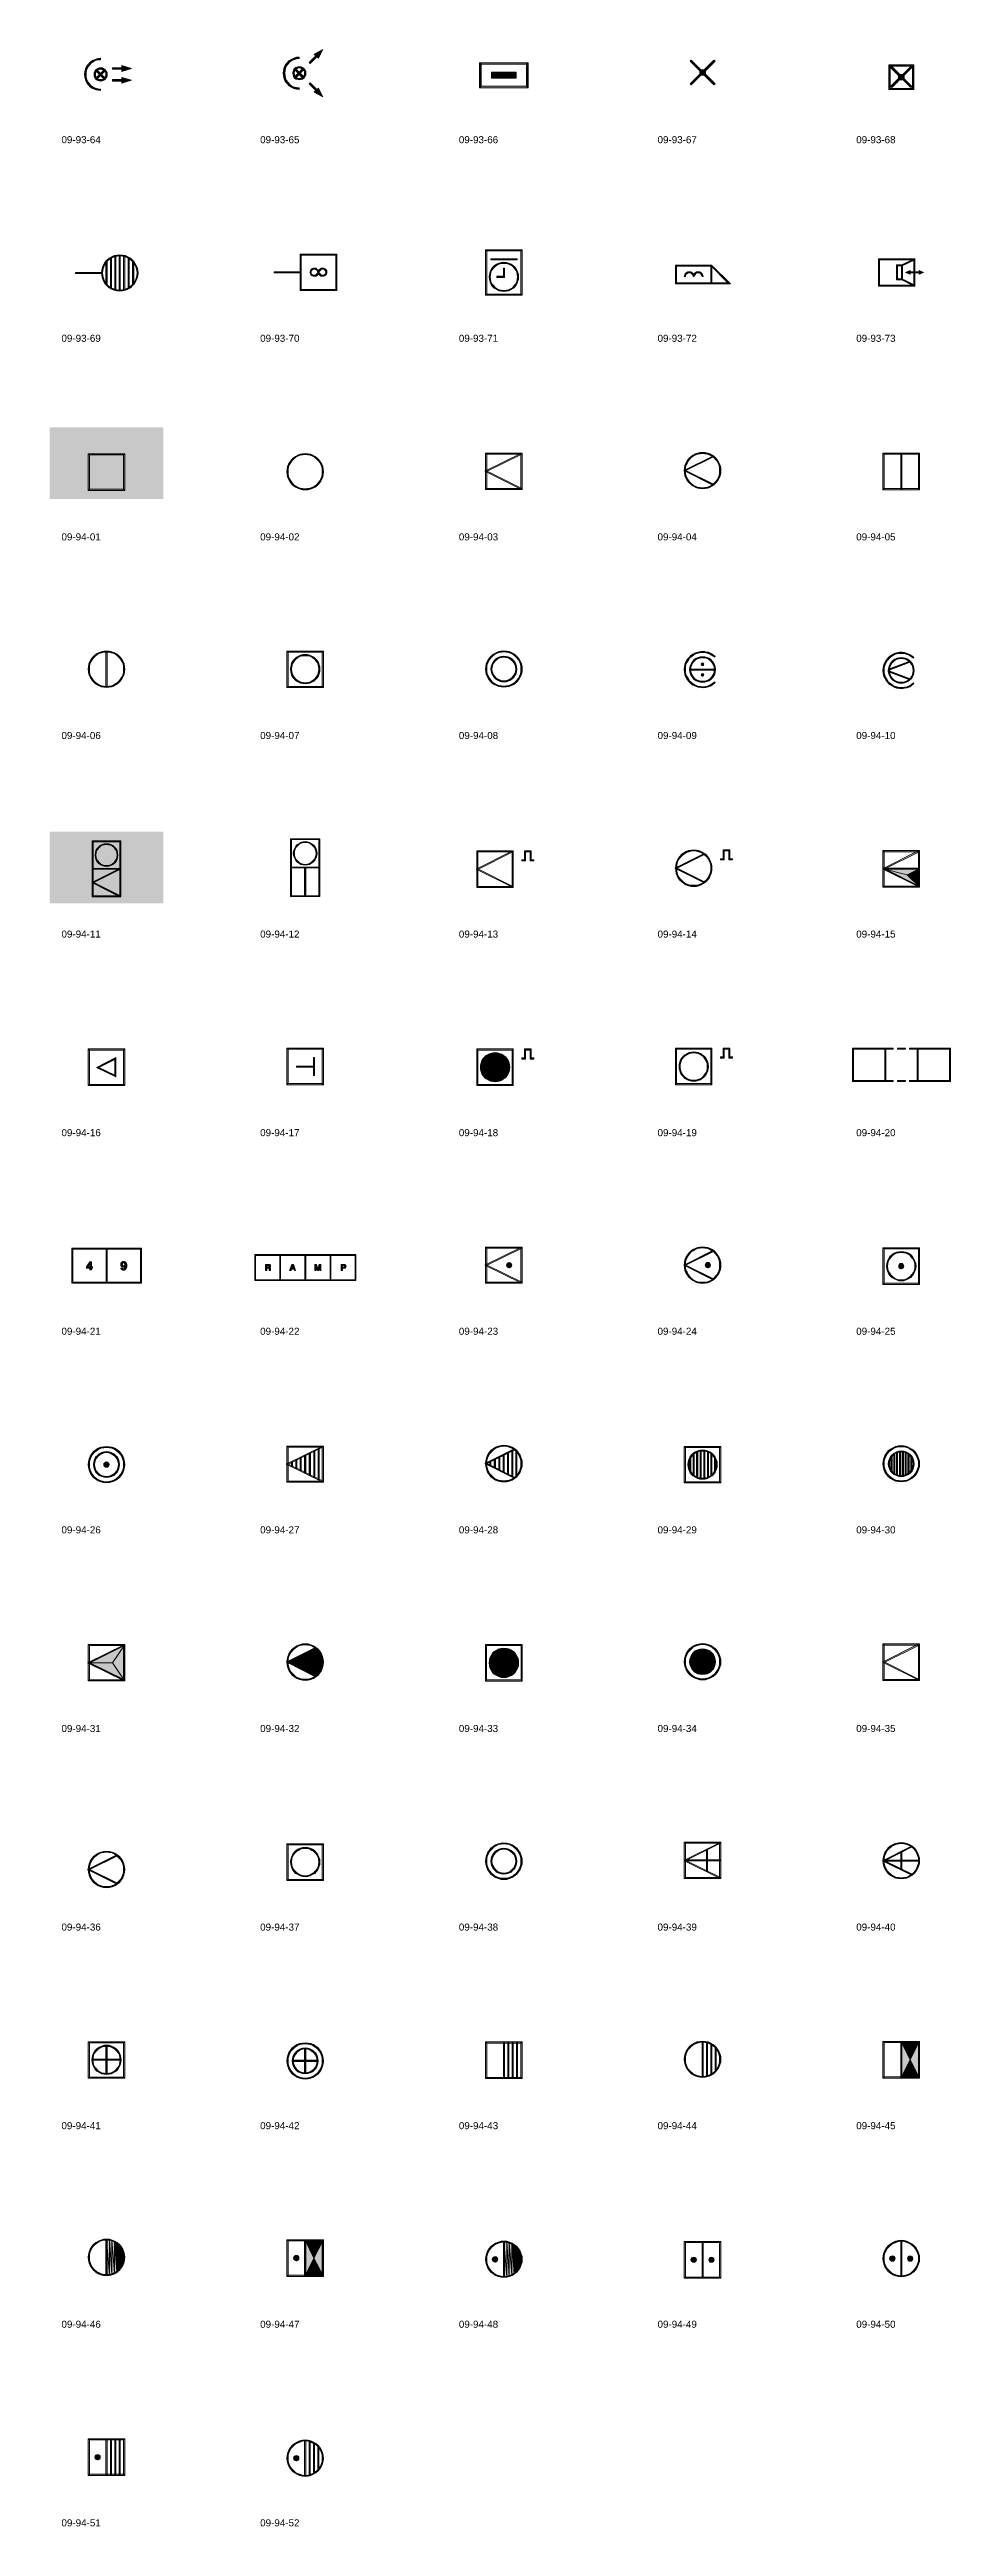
# Model space of a CAD drawing. Header units: millimetres. Extents: x 11 to 308, y -2333 to 36.
# Drawn here: x 11 to 306, y -2333 to -1522 of the extents above; entities that cross this region are included whole.
import ezdxf

# ---------------------------------------------------------------- set-up
doc = ezdxf.new("R2010")
doc.units = ezdxf.units.MM
doc.layers.add('DGE_DATOS', color=7, linetype='Continuous', lineweight=0)
doc.layers.add('DGE_SIMBOLOS', color=7, linetype='Continuous', lineweight=0)
doc.styles.add('DGE_ARIAL', font='arial.ttf')

msp = doc.modelspace()

# ---------------------------------------------------------------- texts
at = {"layer": 'DGE_DATOS', "style": 'DGE_ARIAL'}
for s, p in [('09-93-64', (15, -1553)), ('09-93-65', (80, -1553)), ('09-93-66', (145, -1553)), ('09-93-67', (210, -1553)), ('09-93-68', (275, -1553)), ('09-93-69', (15, -1618)), ('09-93-70', (80, -1618)), ('09-93-71', (145, -1618)), ('09-93-72', (210, -1618)), ('09-93-73', (275, -1618)), ('09-94-01', (15, -1683)), ('09-94-02', (80, -1683)), ('09-94-03', (145, -1683)), ('09-94-04', (210, -1683)), ('09-94-05', (275, -1683)), ('09-94-06', (15, -1748)), ('09-94-07', (80, -1748)), ('09-94-08', (145, -1748)), ('09-94-09', (210, -1748)), ('09-94-10', (275, -1748)), ('09-94-11', (15, -1813)), ('09-94-12', (80, -1813)), ('09-94-13', (145, -1813)), ('09-94-14', (210, -1813)), ('09-94-15', (275, -1813)), ('09-94-16', (15, -1878)), ('09-94-17', (80, -1878)), ('09-94-18', (145, -1878)), ('09-94-19', (210, -1878)), ('09-94-20', (275, -1878)), ('09-94-21', (15, -1943)), ('09-94-22', (80, -1943)), ('09-94-23', (145, -1943)), ('09-94-24', (210, -1943)), ('09-94-25', (275, -1943)), ('09-94-26', (15, -2008)), ('09-94-27', (80, -2008)), ('09-94-28', (145, -2008)), ('09-94-29', (210, -2008)), ('09-94-30', (275, -2008)), ('09-94-31', (15, -2073)), ('09-94-32', (80, -2073)), ('09-94-33', (145, -2073)), ('09-94-34', (210, -2073)), ('09-94-35', (275, -2073)), ('09-94-36', (15, -2138)), ('09-94-37', (80, -2138)), ('09-94-38', (145, -2138)), ('09-94-39', (210, -2138)), ('09-94-40', (275, -2138)), ('09-94-41', (15, -2203)), ('09-94-42', (80, -2203)), ('09-94-43', (145, -2203)), ('09-94-44', (210, -2203)), ('09-94-45', (275, -2203)), ('09-94-46', (15, -2268)), ('09-94-47', (80, -2268)), ('09-94-48', (145, -2268)), ('09-94-49', (210, -2268)), ('09-94-50', (275, -2268)), ('09-94-51', (15, -2333)), ('09-94-52', (80, -2333))]:
    msp.add_text(s, height=2.3, dxfattribs=at).set_placement(p)

# ---------------------------------------------------------------- blocks, each defined once
blk = doc.blocks.new('DGE_09_94_46')
at = {"layer": 'DGE_SIMBOLOS', "true_color": 0x000000}
for points in [[(-6.19, 0.97), (-5.86, 0.97), (-6.28, 0.04), (-6.19, 0.97)], [(-5.86, 0.97), (-6.28, 0.04), (-5.86, 0.04), (-5.86, 0.97)], [(-6.28, 0.04), (-5.86, 0.04), (-6.19, -0.89), (-6.28, 0.04)], [(-5.94, 1.9), (-5.6, 1.82), (-6.19, 0.97), (-5.94, 1.9)], [(-5.6, 1.82), (-6.19, 0.97), (-5.86, 0.97), (-5.6, 1.82)], [(-5.86, 0.04), (-6.19, -0.89), (-5.86, -0.81), (-5.86, 0.04)], [(-5.6, 2.75), (-5.26, 2.58), (-5.94, 1.9), (-5.6, 2.75)], [(-5.26, 2.58), (-5.94, 1.9), (-5.6, 1.82), (-5.26, 2.58)], [(-5.09, 3.59), (-4.84, 3.34), (-5.6, 2.75), (-5.09, 3.59)], [(-4.84, 3.34), (-5.6, 2.75), (-5.26, 2.58), (-4.84, 3.34)], [(-4.5, 4.27), (-4.25, 4.02), (-5.09, 3.59), (-4.5, 4.27)], [(-4.25, 4.02), (-5.09, 3.59), (-4.84, 3.34), (-4.25, 4.02)], [(-3.74, 4.86), (-3.57, 4.61), (-4.5, 4.27), (-3.74, 4.86)], [(-3.57, 4.61), (-4.5, 4.27), (-4.25, 4.02), (-3.57, 4.61)], [(-2.98, 5.37), (-2.81, 5.03), (-3.74, 4.86), (-2.98, 5.37)], [(-2.81, 5.03), (-3.74, 4.86), (-3.57, 4.61), (-2.81, 5.03)], [(-2.13, 5.71), (-2.05, 5.37), (-2.98, 5.37), (-2.13, 5.71)], [(-2.05, 5.37), (-2.98, 5.37), (-2.81, 5.03), (-2.05, 5.37)], [(-1.2, 5.96), (-1.11, 5.63), (-2.13, 5.71), (-1.2, 5.96)], [(-1.11, 5.63), (-2.13, 5.71), (-2.05, 5.37), (-1.11, 5.63)], [(-0.27, 6.05), (-0.27, 5.71), (-1.2, 5.96), (-0.27, 6.05)], [(-0.27, 5.71), (-1.2, 5.96), (-1.11, 5.63), (-0.27, 5.71)], [(-0.1, 5.88), (-0.44, 5.88), (-0.1, -5.8), (-0.1, 5.88)], [(-0.44, 5.88), (-0.1, -5.8), (-0.44, -5.8), (-0.44, 5.88)], [(0.66, 5.96), (0.58, 5.63), (-0.27, 6.05), (0.66, 5.96)], [(0.58, 5.63), (-0.27, 6.05), (-0.27, 5.71), (0.58, 5.63)], [(-0.27, 5.88), (0.66, -5.72), (0.66, 5.8), (-0.27, 5.88)], [(0.66, -5.72), (-0.27, 5.88), (-0.27, -5.8), (0.66, -5.72)], [(1.51, 5.37), (0.66, 5.96), (0.58, 5.63), (1.51, 5.37)], [(1.59, 5.71), (1.51, 5.37), (0.66, 5.96), (1.59, 5.71)], [(0.66, 5.8), (1.51, -5.47), (1.51, 5.54), (0.66, 5.8)], [(1.51, -5.47), (0.66, 5.8), (0.66, -5.72), (1.51, -5.47)], [(2.27, 5.03), (1.59, 5.71), (1.51, 5.37), (2.27, 5.03)], [(1.51, 5.54), (2.36, -5.13), (2.36, 5.2), (1.51, 5.54)], [(2.36, -5.13), (1.51, 5.54), (1.51, -5.47), (2.36, -5.13)], [(2.44, 5.37), (2.27, 5.03), (1.59, 5.71), (2.44, 5.37)], [(3.03, 4.61), (2.44, 5.37), (2.27, 5.03), (3.03, 4.61)], [(2.36, 5.2), (3.12, -4.62), (3.12, 4.78), (2.36, 5.2)], [(3.12, -4.62), (2.36, 5.2), (2.36, -5.13), (3.12, -4.62)], [(3.29, 4.86), (3.03, 4.61), (2.44, 5.37), (3.29, 4.86)], [(3.71, 4.02), (3.29, 4.86), (3.03, 4.61), (3.71, 4.02)], [(3.12, 4.78), (3.8, -4.03), (3.8, 4.19), (3.12, 4.78)], [(3.8, -4.03), (3.12, 4.78), (3.12, -4.62), (3.8, -4.03)], [(3.97, 4.27), (3.71, 4.02), (3.29, 4.86), (3.97, 4.27)], [(4.3, 3.34), (3.97, 4.27), (3.71, 4.02), (4.3, 3.34)], [(3.8, 4.19), (4.39, -3.35), (4.39, 3.51), (3.8, 4.19)], [(4.39, -3.35), (3.8, 4.19), (3.8, -4.03), (4.39, -3.35)], [(4.56, 3.59), (4.3, 3.34), (3.97, 4.27), (4.56, 3.59)], [(4.73, 2.58), (4.56, 3.59), (4.3, 3.34), (4.73, 2.58)], [(4.39, 3.51), (4.9, -2.59), (4.9, 2.66), (4.39, 3.51)], [(4.9, -2.59), (4.39, 3.51), (4.39, -3.35), (4.9, -2.59)], [(5.07, 2.75), (4.73, 2.58), (4.56, 3.59), (5.07, 2.75)], [(5.07, 1.82), (5.07, 2.75), (4.73, 2.58), (5.07, 1.82)], [(4.9, 2.66), (5.24, -1.74), (5.24, 1.82), (4.9, 2.66)], [(5.24, -1.74), (4.9, 2.66), (4.9, -2.59), (5.24, -1.74)], [(5.4, 1.9), (5.07, 1.82), (5.07, 2.75), (5.4, 1.9)], [(5.32, 0.97), (5.4, 1.9), (5.07, 1.82), (5.32, 0.97)], [(5.24, 1.82), (5.49, -0.89), (5.49, 0.97), (5.24, 1.82)], [(5.49, -0.89), (5.24, 1.82), (5.24, -1.74), (5.49, -0.89)], [(5.66, 0.97), (5.32, 0.97), (5.4, 1.9), (5.66, 0.97)], [(5.74, 0.04), (5.32, 0.04), (5.66, 0.97), (5.74, 0.04)], [(5.32, 0.04), (5.66, 0.97), (5.32, 0.97), (5.32, 0.04)], [(5.66, -0.89), (5.32, -0.81), (5.74, 0.04), (5.66, -0.89)], [(5.32, -0.81), (5.74, 0.04), (5.32, 0.04), (5.32, -0.81)], [(5.57, 0.04), (5.49, 0.97), (5.49, -0.89), (5.57, 0.04)], [(-6.19, -0.89), (-5.86, -0.81), (-5.94, -1.82), (-6.19, -0.89)], [(-5.86, -0.81), (-5.94, -1.82), (-5.6, -1.66), (-5.86, -0.81)], [(-5.94, -1.82), (-5.6, -1.66), (-5.6, -2.67), (-5.94, -1.82)], [(-5.6, -1.66), (-5.6, -2.67), (-5.26, -2.5), (-5.6, -1.66)], [(-5.6, -2.67), (-5.26, -2.5), (-5.09, -3.43), (-5.6, -2.67)], [(-5.26, -2.5), (-5.09, -3.43), (-4.84, -3.26), (-5.26, -2.5)], [(-5.09, -3.43), (-4.84, -3.26), (-4.5, -4.2), (-5.09, -3.43)], [(-4.84, -3.26), (-4.5, -4.2), (-4.25, -3.94), (-4.84, -3.26)], [(-4.5, -4.2), (-4.25, -3.94), (-3.74, -4.79), (-4.5, -4.2)], [(-4.25, -3.94), (-3.74, -4.79), (-3.57, -4.53), (-4.25, -3.94)], [(-3.74, -4.79), (-3.57, -4.53), (-2.98, -5.3), (-3.74, -4.79)], [(-3.57, -4.53), (-2.98, -5.3), (-2.81, -4.96), (-3.57, -4.53)], [(-2.98, -5.3), (-2.81, -4.96), (-2.13, -5.63), (-2.98, -5.3)], [(-2.81, -4.96), (-2.13, -5.63), (-2.05, -5.3), (-2.81, -4.96)], [(-2.13, -5.63), (-2.05, -5.3), (-1.2, -5.89), (-2.13, -5.63)], [(-2.05, -5.3), (-1.2, -5.89), (-1.11, -5.55), (-2.05, -5.3)], [(-1.2, -5.89), (-1.11, -5.55), (-0.27, -5.97), (-1.2, -5.89)], [(-1.11, -5.55), (-0.27, -5.97), (-0.27, -5.55), (-1.11, -5.55)], [(-0.27, -5.97), (-0.27, -5.55), (0.66, -5.89), (-0.27, -5.97)], [(-0.27, -5.55), (0.66, -5.89), (0.58, -5.55), (-0.27, -5.55)], [(0.58, -5.55), (1.59, -5.63), (1.51, -5.3), (0.58, -5.55)], [(0.66, -5.89), (0.58, -5.55), (1.59, -5.63), (0.66, -5.89)], [(1.51, -5.3), (2.44, -5.3), (2.27, -4.96), (1.51, -5.3)], [(1.59, -5.63), (1.51, -5.3), (2.44, -5.3), (1.59, -5.63)], [(2.27, -4.96), (3.29, -4.79), (3.03, -4.53), (2.27, -4.96)], [(2.44, -5.3), (2.27, -4.96), (3.29, -4.79), (2.44, -5.3)], [(3.03, -4.53), (3.97, -4.2), (3.71, -3.94), (3.03, -4.53)], [(3.29, -4.79), (3.03, -4.53), (3.97, -4.2), (3.29, -4.79)], [(3.71, -3.94), (4.56, -3.43), (4.3, -3.26), (3.71, -3.94)], [(3.97, -4.2), (3.71, -3.94), (4.56, -3.43), (3.97, -4.2)], [(4.3, -3.26), (5.07, -2.67), (4.73, -2.5), (4.3, -3.26)], [(4.56, -3.43), (4.3, -3.26), (5.07, -2.67), (4.56, -3.43)], [(4.73, -2.5), (5.4, -1.82), (5.07, -1.66), (4.73, -2.5)], [(5.07, -2.67), (4.73, -2.5), (5.4, -1.82), (5.07, -2.67)], [(5.07, -1.66), (5.66, -0.89), (5.32, -0.81), (5.07, -1.66)], [(5.4, -1.82), (5.07, -1.66), (5.66, -0.89), (5.4, -1.82)]]:
    blk.add_hatch(color=18, dxfattribs=at).paths.add_polyline_path(points, flags=0)
at = {"layer": 'DGE_SIMBOLOS', "color": 18, "lineweight": 9, "true_color": 0x000000}
for points in [[(-6.19, 0.97), (-6.28, 0.04), (-5.86, 0.04), (-5.86, 0.97), (-6.19, 0.97)], [(-6.28, 0.04), (-6.19, -0.89), (-5.86, -0.81), (-5.86, 0.04), (-6.28, 0.04)], [(-5.94, 1.9), (-6.19, 0.97), (-5.86, 0.97), (-5.6, 1.82), (-5.94, 1.9)], [(-5.6, 2.75), (-5.94, 1.9), (-5.6, 1.82), (-5.26, 2.58), (-5.6, 2.75)], [(-5.09, 3.59), (-5.6, 2.75), (-5.26, 2.58), (-4.84, 3.34), (-5.09, 3.59)], [(-4.5, 4.27), (-5.09, 3.59), (-4.84, 3.34), (-4.25, 4.02), (-4.5, 4.27)], [(-3.74, 4.86), (-4.5, 4.27), (-4.25, 4.02), (-3.57, 4.61), (-3.74, 4.86)], [(-2.98, 5.37), (-3.74, 4.86), (-3.57, 4.61), (-2.81, 5.12), (-2.98, 5.37)], [(-2.13, 5.71), (-2.98, 5.37), (-2.81, 5.12), (-2.05, 5.46), (-2.13, 5.71)], [(-1.2, 5.96), (-2.13, 5.71), (-2.05, 5.46), (-1.11, 5.63), (-1.2, 5.96)], [(-0.27, 6.05), (-1.2, 5.96), (-1.11, 5.63), (-0.27, 5.71), (-0.27, 6.05)], [(-0.1, 5.88), (-0.1, -5.72), (-0.44, -5.72), (-0.44, 5.88), (-0.1, 5.88)], [(0.66, 5.96), (-0.27, 6.05), (-0.27, 5.71), (0.58, 5.63), (0.66, 5.96)], [(-0.27, 5.88), (0.66, -5.72), (0.66, 5.8), (-0.27, 5.88)], [(0.66, -5.72), (-0.27, 5.88), (-0.27, -5.72), (0.66, -5.72)], [(1.59, 5.71), (0.66, 5.96), (0.58, 5.63), (1.51, 5.46), (1.59, 5.71)], [(0.66, 5.8), (1.51, -5.47), (1.51, 5.54), (0.66, 5.8)], [(1.51, -5.47), (0.66, 5.8), (0.66, -5.72), (1.51, -5.47)], [(2.44, 5.37), (1.59, 5.71), (1.51, 5.46), (2.27, 5.12), (2.44, 5.37)], [(1.51, 5.54), (2.36, -5.13), (2.36, 5.2), (1.51, 5.54)], [(2.36, -5.13), (1.51, 5.54), (1.51, -5.47), (2.36, -5.13)], [(3.2, 4.86), (2.44, 5.37), (2.27, 5.12), (3.03, 4.61), (3.2, 4.86)], [(2.36, 5.2), (3.12, -4.62), (3.12, 4.78), (2.36, 5.2)], [(3.12, -4.62), (2.36, 5.2), (2.36, -5.13), (3.12, -4.62)], [(3.97, 4.27), (3.2, 4.86), (3.03, 4.61), (3.71, 4.02), (3.97, 4.27)], [(3.12, 4.78), (3.8, -4.03), (3.8, 4.19), (3.12, 4.78)], [(3.8, -4.03), (3.12, 4.78), (3.12, -4.62), (3.8, -4.03)], [(4.56, 3.59), (3.97, 4.27), (3.71, 4.02), (4.3, 3.34), (4.56, 3.59)], [(3.8, 4.19), (4.39, -3.35), (4.39, 3.51), (3.8, 4.19)], [(4.39, -3.35), (3.8, 4.19), (3.8, -4.03), (4.39, -3.35)], [(5.07, 2.75), (4.56, 3.59), (4.3, 3.34), (4.73, 2.58), (5.07, 2.75)], [(4.39, 3.51), (4.9, -2.59), (4.9, 2.66), (4.39, 3.51)], [(4.9, -2.59), (4.39, 3.51), (4.39, -3.35), (4.9, -2.59)], [(5.4, 1.9), (5.07, 2.75), (4.73, 2.58), (5.07, 1.82), (5.4, 1.9)], [(4.9, 2.66), (5.24, -1.74), (5.24, 1.82), (4.9, 2.66)], [(5.24, -1.74), (4.9, 2.66), (4.9, -2.59), (5.24, -1.74)], [(5.66, 0.97), (5.4, 1.9), (5.07, 1.82), (5.32, 0.97), (5.66, 0.97)], [(5.24, 1.82), (5.49, -0.89), (5.49, 0.97), (5.24, 1.82)], [(5.49, -0.89), (5.24, 1.82), (5.24, -1.74), (5.49, -0.89)], [(5.74, 0.04), (5.66, 0.97), (5.32, 0.97), (5.32, 0.04), (5.74, 0.04)], [(5.66, -0.89), (5.74, 0.04), (5.32, 0.04), (5.32, -0.81), (5.66, -0.89)], [(5.57, 0.04), (5.49, 0.97), (5.49, -0.89), (5.57, 0.04)], [(-6.19, -0.89), (-5.94, -1.82), (-5.6, -1.66), (-5.86, -0.81), (-6.19, -0.89)], [(-5.94, -1.82), (-5.6, -2.67), (-5.26, -2.5), (-5.6, -1.66), (-5.94, -1.82)], [(-5.6, -2.67), (-5.09, -3.43), (-4.84, -3.26), (-5.26, -2.5), (-5.6, -2.67)], [(-5.09, -3.43), (-4.5, -4.2), (-4.25, -3.94), (-4.84, -3.26), (-5.09, -3.43)], [(-4.5, -4.2), (-3.74, -4.79), (-3.57, -4.53), (-4.25, -3.94), (-4.5, -4.2)], [(-3.74, -4.79), (-2.98, -5.3), (-2.81, -4.96), (-3.57, -4.53), (-3.74, -4.79)], [(-2.98, -5.3), (-2.13, -5.63), (-2.05, -5.3), (-2.81, -4.96), (-2.98, -5.3)], [(-2.13, -5.63), (-1.2, -5.89), (-1.11, -5.55), (-2.05, -5.3), (-2.13, -5.63)], [(-1.2, -5.89), (-0.27, -5.97), (-0.27, -5.55), (-1.11, -5.55), (-1.2, -5.89)], [(-0.27, -5.97), (0.66, -5.89), (0.58, -5.55), (-0.27, -5.55), (-0.27, -5.97)], [(0.66, -5.89), (1.59, -5.63), (1.51, -5.3), (0.58, -5.55), (0.66, -5.89)], [(1.59, -5.63), (2.44, -5.3), (2.27, -4.96), (1.51, -5.3), (1.59, -5.63)], [(2.44, -5.3), (3.2, -4.79), (3.03, -4.53), (2.27, -4.96), (2.44, -5.3)], [(3.2, -4.79), (3.97, -4.2), (3.71, -3.94), (3.03, -4.53), (3.2, -4.79)], [(3.97, -4.2), (4.56, -3.43), (4.3, -3.26), (3.71, -3.94), (3.97, -4.2)], [(4.56, -3.43), (5.07, -2.67), (4.73, -2.5), (4.3, -3.26), (4.56, -3.43)], [(5.07, -2.67), (5.4, -1.82), (5.07, -1.66), (4.73, -2.5), (5.07, -2.67)], [(5.4, -1.82), (5.66, -0.89), (5.32, -0.81), (5.07, -1.66), (5.4, -1.82)]]:
    blk.add_lwpolyline(points, close=True, dxfattribs=at)
blk = doc.blocks.new('DGE_09_94_47')
at = {"layer": 'DGE_SIMBOLOS', "true_color": 0x000000}
for points in [[(5.74, 5.8), (-5.86, 5.46), (-6.28, 5.8), (5.74, 5.8)], [(-5.86, 5.46), (-6.28, 5.8), (-5.86, -5.8), (-5.86, 5.46)], [(-6.28, 5.8), (-5.86, -5.8), (-6.28, -6.23), (-6.28, 5.8)], [(5.32, 5.46), (5.74, 5.8), (-5.86, 5.46), (5.32, 5.46)], [(-3.15, -0.22), (-3.82, 0.38), (-4.08, -0.22), (-3.15, -0.22)], [(-3.99, 0.12), (-4.08, -0.22), (-3.82, 0.38), (-3.99, 0.12)], [(-3.82, 0.38), (-3.15, -0.22), (-3.49, 0.63), (-3.82, 0.38)], [(-3.15, 0.63), (-3.49, 0.63), (-3.15, -0.22), (-3.15, 0.63)], [(-3.15, 0.63), (-3.15, -0.22), (-2.81, 0.63), (-3.15, 0.63)], [(-2.3, -0.22), (-2.81, 0.63), (-3.15, -0.22), (-2.3, -0.22)], [(-2.81, 0.63), (-2.3, -0.22), (-2.55, 0.38), (-2.81, 0.63)], [(-2.38, 0.12), (-2.55, 0.38), (-2.3, -0.22), (-2.38, 0.12)], [(-0.1, 5.63), (-0.44, 5.63), (-0.1, -6.06), (-0.1, 5.63)], [(-0.44, 5.63), (-0.1, -6.06), (-0.44, -6.06), (-0.44, 5.63)], [(2.61, -0.22), (5.57, 5.63), (-0.27, 5.63), (2.61, -0.22)], [(2.61, -0.22), (-0.27, 5.63), (-0.27, -6.06), (2.61, -0.22)], [(2.61, -0.22), (5.57, -6.06), (5.57, 5.63), (2.61, -0.22)], [(5.74, -6.23), (5.32, 5.46), (5.74, 5.8), (5.74, -6.23)], [(5.32, -5.8), (5.74, -6.23), (5.32, 5.46), (5.32, -5.8)], [(-5.86, -5.8), (-6.28, -6.23), (5.32, -5.8), (-5.86, -5.8)], [(-6.28, -6.23), (5.32, -5.8), (5.74, -6.23), (-6.28, -6.23)], [(-3.15, -0.22), (-4.08, -0.22), (-3.15, -1.06), (-3.15, -0.22)], [(-3.99, -0.55), (-3.15, -1.06), (-4.08, -0.22), (-3.99, -0.55)], [(-3.15, -1.06), (-3.99, -0.55), (-3.49, -0.98), (-3.15, -1.06)], [(-3.82, -0.81), (-3.49, -0.98), (-3.99, -0.55), (-3.82, -0.81)], [(-2.3, -0.22), (-3.15, -0.22), (-2.38, -0.55), (-2.3, -0.22)], [(-3.15, -1.06), (-2.38, -0.55), (-3.15, -0.22), (-3.15, -1.06)], [(-2.38, -0.55), (-3.15, -1.06), (-2.55, -0.81), (-2.38, -0.55)], [(-2.81, -0.98), (-2.55, -0.81), (-3.15, -1.06), (-2.81, -0.98)], [(2.61, -0.22), (-0.27, -6.06), (5.57, -6.06), (2.61, -0.22)]]:
    blk.add_hatch(color=18, dxfattribs=at).paths.add_polyline_path(points, flags=0)
at = {"layer": 'DGE_SIMBOLOS', "color": 18, "lineweight": 9, "true_color": 0x000000}
for points in [[(5.32, 5.46), (-5.86, 5.46), (-6.28, 5.8), (5.74, 5.8), (5.32, 5.46)], [(-5.86, 5.46), (-5.86, -5.8), (-6.28, -6.23), (-6.28, 5.8), (-5.86, 5.46)], [(-2.3, -0.22), (-2.38, 0.12), (-2.55, 0.38), (-2.81, 0.63), (-3.49, 0.63), (-3.82, 0.38), (-3.99, 0.12), (-4.08, -0.22), (-3.99, -0.55), (-3.82, -0.81), (-3.49, -0.98), (-3.15, -1.06), (-2.81, -0.98), (-2.55, -0.81), (-2.38, -0.55), (-2.3, -0.22)], [(-3.15, -0.22), (-3.82, 0.38), (-4.08, -0.22), (-3.15, -0.22)], [(-3.99, 0.12), (-4.08, -0.22), (-3.82, 0.38), (-3.99, 0.12)], [(-3.82, 0.38), (-3.15, -0.22), (-3.49, 0.63), (-3.82, 0.38)], [(-3.15, 0.63), (-3.49, 0.63), (-3.15, -0.22), (-3.15, 0.63)], [(-3.15, 0.63), (-3.15, -0.22), (-2.81, 0.63), (-3.15, 0.63)], [(-2.3, -0.22), (-2.81, 0.63), (-3.15, -0.22), (-2.3, -0.22)], [(-2.81, 0.63), (-2.3, -0.22), (-2.55, 0.38), (-2.81, 0.63)], [(-2.38, 0.12), (-2.55, 0.38), (-2.3, -0.22), (-2.38, 0.12)], [(-0.1, 5.63), (-0.1, -5.97), (-0.44, -5.97), (-0.44, 5.63), (-0.1, 5.63)], [(2.61, -0.22), (5.57, 5.63), (-0.27, 5.63), (2.61, -0.22)], [(2.61, -0.22), (-0.27, 5.63), (-0.27, -5.97), (2.61, -0.22)], [(2.61, -0.22), (5.57, -5.97), (5.57, 5.63), (2.61, -0.22)], [(5.32, -5.8), (5.32, 5.46), (5.74, 5.8), (5.74, -6.23), (5.32, -5.8)], [(-5.86, -5.8), (5.32, -5.8), (5.74, -6.23), (-6.28, -6.23), (-5.86, -5.8)], [(-3.15, -0.22), (-4.08, -0.22), (-3.15, -1.06), (-3.15, -0.22)], [(-3.99, -0.55), (-3.15, -1.06), (-4.08, -0.22), (-3.99, -0.55)], [(-3.15, -1.06), (-3.99, -0.55), (-3.49, -0.98), (-3.15, -1.06)], [(-3.82, -0.81), (-3.49, -0.98), (-3.99, -0.55), (-3.82, -0.81)], [(-2.3, -0.22), (-3.15, -0.22), (-2.38, -0.55), (-2.3, -0.22)], [(-3.15, -1.06), (-2.38, -0.55), (-3.15, -0.22), (-3.15, -1.06)], [(-2.38, -0.55), (-3.15, -1.06), (-2.55, -0.81), (-2.38, -0.55)], [(-2.81, -0.98), (-2.55, -0.81), (-3.15, -1.06), (-2.81, -0.98)], [(2.61, -0.22), (-0.27, -5.97), (5.57, -5.97), (2.61, -0.22)]]:
    blk.add_lwpolyline(points, close=True, dxfattribs=at)
blk = doc.blocks.new('DGE_09_94_48')
at = {"layer": 'DGE_SIMBOLOS', "true_color": 0x000000}
for points in [[(-6.19, 0.29), (-5.86, 0.29), (-6.28, -0.64), (-6.19, 0.29)], [(-5.86, 0.29), (-6.28, -0.64), (-5.86, -0.64), (-5.86, 0.29)], [(-5.94, 1.22), (-5.6, 1.14), (-6.19, 0.29), (-5.94, 1.22)], [(-5.6, 1.14), (-6.19, 0.29), (-5.86, 0.29), (-5.6, 1.14)], [(-5.6, 2.07), (-5.26, 1.9), (-5.94, 1.22), (-5.6, 2.07)], [(-5.26, 1.9), (-5.94, 1.22), (-5.6, 1.14), (-5.26, 1.9)], [(-5.09, 2.92), (-4.84, 2.66), (-5.6, 2.07), (-5.09, 2.92)], [(-4.84, 2.66), (-5.6, 2.07), (-5.26, 1.9), (-4.84, 2.66)], [(-4.5, 3.59), (-4.25, 3.34), (-5.09, 2.92), (-4.5, 3.59)], [(-4.25, 3.34), (-5.09, 2.92), (-4.84, 2.66), (-4.25, 3.34)], [(-3.74, 4.19), (-3.57, 3.93), (-4.5, 3.59), (-3.74, 4.19)], [(-3.57, 3.93), (-4.5, 3.59), (-4.25, 3.34), (-3.57, 3.93)], [(-3.15, -0.64), (-3.82, 0.04), (-4.08, -0.64), (-3.15, -0.64)], [(-3.99, -0.3), (-4.08, -0.64), (-3.82, 0.04), (-3.99, -0.3)], [(-3.82, 0.04), (-3.15, -0.64), (-3.49, 0.21), (-3.82, 0.04)], [(-2.98, 4.69), (-2.81, 4.36), (-3.74, 4.19), (-2.98, 4.69)], [(-2.81, 4.36), (-3.74, 4.19), (-3.57, 3.93), (-2.81, 4.36)], [(-3.15, 0.29), (-3.49, 0.21), (-3.15, -0.64), (-3.15, 0.29)], [(-3.15, 0.29), (-3.15, -0.64), (-2.81, 0.21), (-3.15, 0.29)], [(-2.3, -0.64), (-2.81, 0.21), (-3.15, -0.64), (-2.3, -0.64)], [(-2.13, 5.03), (-2.05, 4.69), (-2.98, 4.69), (-2.13, 5.03)], [(-2.05, 4.69), (-2.98, 4.69), (-2.81, 4.36), (-2.05, 4.69)], [(-2.81, 0.21), (-2.3, -0.64), (-2.55, 0.04), (-2.81, 0.21)], [(-2.38, -0.3), (-2.55, 0.04), (-2.3, -0.64), (-2.38, -0.3)], [(-1.2, 5.29), (-1.11, 4.95), (-2.13, 5.03), (-1.2, 5.29)], [(-1.11, 4.95), (-2.13, 5.03), (-2.05, 4.69), (-1.11, 4.95)], [(-0.27, 5.37), (-0.27, 5.03), (-1.2, 5.29), (-0.27, 5.37)], [(-0.27, 5.03), (-1.2, 5.29), (-1.11, 4.95), (-0.27, 5.03)], [(-0.1, 5.2), (-0.44, 5.2), (-0.1, -6.4), (-0.1, 5.2)], [(-0.44, 5.2), (-0.1, -6.4), (-0.44, -6.4), (-0.44, 5.2)], [(0.66, 5.29), (0.58, 4.95), (-0.27, 5.37), (0.66, 5.29)], [(0.58, 4.95), (-0.27, 5.37), (-0.27, 5.03), (0.58, 4.95)], [(-0.27, 5.2), (0.66, -6.31), (0.66, 5.12), (-0.27, 5.2)], [(0.66, -6.31), (-0.27, 5.2), (-0.27, -6.4), (0.66, -6.31)], [(1.51, 4.69), (0.66, 5.29), (0.58, 4.95), (1.51, 4.69)], [(1.59, 5.03), (1.51, 4.69), (0.66, 5.29), (1.59, 5.03)], [(0.66, 5.12), (1.51, -6.06), (1.51, 4.86), (0.66, 5.12)], [(1.51, -6.06), (0.66, 5.12), (0.66, -6.31), (1.51, -6.06)], [(2.27, 4.36), (1.59, 5.03), (1.51, 4.69), (2.27, 4.36)], [(1.51, 4.86), (2.36, -5.72), (2.36, 4.53), (1.51, 4.86)], [(2.36, -5.72), (1.51, 4.86), (1.51, -6.06), (2.36, -5.72)], [(2.44, 4.69), (2.27, 4.36), (1.59, 5.03), (2.44, 4.69)], [(3.03, 3.93), (2.44, 4.69), (2.27, 4.36), (3.03, 3.93)], [(2.36, 4.53), (3.12, -5.3), (3.12, 4.1), (2.36, 4.53)], [(3.12, -5.3), (2.36, 4.53), (2.36, -5.72), (3.12, -5.3)], [(3.29, 4.19), (3.03, 3.93), (2.44, 4.69), (3.29, 4.19)], [(3.71, 3.34), (3.29, 4.19), (3.03, 3.93), (3.71, 3.34)], [(3.12, 4.1), (3.8, -4.7), (3.8, 3.51), (3.12, 4.1)], [(3.8, -4.7), (3.12, 4.1), (3.12, -5.3), (3.8, -4.7)], [(3.97, 3.59), (3.71, 3.34), (3.29, 4.19), (3.97, 3.59)], [(4.3, 2.66), (3.97, 3.59), (3.71, 3.34), (4.3, 2.66)], [(3.8, 3.51), (4.39, -4.03), (4.39, 2.75), (3.8, 3.51)], [(4.39, -4.03), (3.8, 3.51), (3.8, -4.7), (4.39, -4.03)], [(4.56, 2.92), (4.3, 2.66), (3.97, 3.59), (4.56, 2.92)], [(4.73, 1.9), (4.56, 2.92), (4.3, 2.66), (4.73, 1.9)], [(4.39, 2.75), (4.9, -3.26), (4.9, 1.99), (4.39, 2.75)], [(4.9, -3.26), (4.39, 2.75), (4.39, -4.03), (4.9, -3.26)], [(5.07, 2.07), (4.73, 1.9), (4.56, 2.92), (5.07, 2.07)], [(5.07, 1.14), (5.07, 2.07), (4.73, 1.9), (5.07, 1.14)], [(4.9, 1.99), (5.24, -2.42), (5.24, 1.14), (4.9, 1.99)], [(5.24, -2.42), (4.9, 1.99), (4.9, -3.26), (5.24, -2.42)], [(5.4, 1.22), (5.07, 1.14), (5.07, 2.07), (5.4, 1.22)], [(5.32, 0.29), (5.4, 1.22), (5.07, 1.14), (5.32, 0.29)], [(5.24, 1.14), (5.49, -1.49), (5.49, 0.29), (5.24, 1.14)], [(5.49, -1.49), (5.24, 1.14), (5.24, -2.42), (5.49, -1.49)], [(5.66, 0.29), (5.32, 0.29), (5.4, 1.22), (5.66, 0.29)], [(5.74, -0.64), (5.32, -0.64), (5.66, 0.29), (5.74, -0.64)], [(5.32, -0.64), (5.66, 0.29), (5.32, 0.29), (5.32, -0.64)], [(5.57, -0.64), (5.49, 0.29), (5.49, -1.49), (5.57, -0.64)], [(-6.28, -0.64), (-5.86, -0.64), (-6.19, -1.57), (-6.28, -0.64)], [(-5.86, -0.64), (-6.19, -1.57), (-5.86, -1.49), (-5.86, -0.64)], [(-6.19, -1.57), (-5.86, -1.49), (-5.94, -2.42), (-6.19, -1.57)], [(-5.86, -1.49), (-5.94, -2.42), (-5.6, -2.33), (-5.86, -1.49)], [(-5.94, -2.42), (-5.6, -2.33), (-5.6, -3.26), (-5.94, -2.42)], [(-5.6, -2.33), (-5.6, -3.26), (-5.26, -3.18), (-5.6, -2.33)], [(-5.6, -3.26), (-5.26, -3.18), (-5.09, -4.11), (-5.6, -3.26)], [(-5.26, -3.18), (-5.09, -4.11), (-4.84, -3.86), (-5.26, -3.18)], [(-5.09, -4.11), (-4.84, -3.86), (-4.5, -4.79), (-5.09, -4.11)], [(-4.84, -3.86), (-4.5, -4.79), (-4.25, -4.53), (-4.84, -3.86)], [(-4.5, -4.79), (-4.25, -4.53), (-3.74, -5.38), (-4.5, -4.79)], [(-4.25, -4.53), (-3.74, -5.38), (-3.57, -5.13), (-4.25, -4.53)], [(-3.15, -0.64), (-4.08, -0.64), (-3.15, -1.49), (-3.15, -0.64)], [(-3.99, -0.98), (-3.15, -1.49), (-4.08, -0.64), (-3.99, -0.98)], [(-3.15, -1.49), (-3.99, -0.98), (-3.49, -1.4), (-3.15, -1.49)], [(-3.82, -1.23), (-3.49, -1.4), (-3.99, -0.98), (-3.82, -1.23)], [(-3.74, -5.38), (-3.57, -5.13), (-2.98, -5.89), (-3.74, -5.38)], [(-3.57, -5.13), (-2.98, -5.89), (-2.81, -5.63), (-3.57, -5.13)], [(-2.3, -0.64), (-3.15, -0.64), (-2.38, -0.98), (-2.3, -0.64)], [(-3.15, -1.49), (-2.38, -0.98), (-3.15, -0.64), (-3.15, -1.49)], [(-2.38, -0.98), (-3.15, -1.49), (-2.55, -1.23), (-2.38, -0.98)], [(-2.81, -1.4), (-2.55, -1.23), (-3.15, -1.49), (-2.81, -1.4)], [(-2.98, -5.89), (-2.81, -5.63), (-2.13, -6.23), (-2.98, -5.89)], [(-2.81, -5.63), (-2.13, -6.23), (-2.05, -5.97), (-2.81, -5.63)], [(-2.13, -6.23), (-2.05, -5.97), (-1.2, -6.48), (-2.13, -6.23)], [(-2.05, -5.97), (-1.2, -6.48), (-1.11, -6.14), (-2.05, -5.97)], [(-1.2, -6.48), (-1.11, -6.14), (-0.27, -6.57), (-1.2, -6.48)], [(-1.11, -6.14), (-0.27, -6.57), (-0.27, -6.23), (-1.11, -6.14)], [(-0.27, -6.23), (0.66, -6.48), (0.58, -6.14), (-0.27, -6.23)], [(-0.27, -6.57), (-0.27, -6.23), (0.66, -6.48), (-0.27, -6.57)], [(0.58, -6.14), (1.59, -6.23), (1.51, -5.97), (0.58, -6.14)], [(0.66, -6.48), (0.58, -6.14), (1.59, -6.23), (0.66, -6.48)], [(1.51, -5.97), (2.44, -5.89), (2.27, -5.63), (1.51, -5.97)], [(1.59, -6.23), (1.51, -5.97), (2.44, -5.89), (1.59, -6.23)], [(2.27, -5.63), (3.29, -5.38), (3.03, -5.13), (2.27, -5.63)], [(2.44, -5.89), (2.27, -5.63), (3.29, -5.38), (2.44, -5.89)], [(3.03, -5.13), (3.97, -4.79), (3.71, -4.53), (3.03, -5.13)], [(3.29, -5.38), (3.03, -5.13), (3.97, -4.79), (3.29, -5.38)], [(3.71, -4.53), (4.56, -4.11), (4.3, -3.86), (3.71, -4.53)], [(3.97, -4.79), (3.71, -4.53), (4.56, -4.11), (3.97, -4.79)], [(4.3, -3.86), (5.07, -3.26), (4.73, -3.18), (4.3, -3.86)], [(4.56, -4.11), (4.3, -3.86), (5.07, -3.26), (4.56, -4.11)], [(4.73, -3.18), (5.4, -2.42), (5.07, -2.33), (4.73, -3.18)], [(5.07, -3.26), (4.73, -3.18), (5.4, -2.42), (5.07, -3.26)], [(5.07, -2.33), (5.66, -1.57), (5.32, -1.49), (5.07, -2.33)], [(5.4, -2.42), (5.07, -2.33), (5.66, -1.57), (5.4, -2.42)], [(5.66, -1.57), (5.32, -1.49), (5.74, -0.64), (5.66, -1.57)], [(5.32, -1.49), (5.74, -0.64), (5.32, -0.64), (5.32, -1.49)]]:
    blk.add_hatch(color=18, dxfattribs=at).paths.add_polyline_path(points, flags=0)
at = {"layer": 'DGE_SIMBOLOS', "color": 18, "lineweight": 9, "true_color": 0x000000}
for points in [[(-6.19, 0.29), (-6.28, -0.64), (-5.86, -0.64), (-5.86, 0.29), (-6.19, 0.29)], [(-5.94, 1.22), (-6.19, 0.29), (-5.86, 0.29), (-5.6, 1.14), (-5.94, 1.22)], [(-5.6, 2.07), (-5.94, 1.22), (-5.6, 1.14), (-5.26, 1.9), (-5.6, 2.07)], [(-5.09, 2.92), (-5.6, 2.07), (-5.26, 1.9), (-4.84, 2.66), (-5.09, 2.92)], [(-4.5, 3.59), (-5.09, 2.92), (-4.84, 2.66), (-4.25, 3.34), (-4.5, 3.59)], [(-3.74, 4.19), (-4.5, 3.59), (-4.25, 3.34), (-3.57, 3.93), (-3.74, 4.19)], [(-2.3, -0.64), (-2.38, -0.3), (-2.55, 0.04), (-2.81, 0.21), (-3.15, 0.29), (-3.49, 0.21), (-3.82, 0.04), (-3.99, -0.3), (-4.08, -0.64), (-3.99, -0.89), (-3.82, -1.23), (-3.49, -1.4), (-3.15, -1.49), (-2.81, -1.4), (-2.55, -1.23), (-2.38, -0.89), (-2.3, -0.64)], [(-3.15, -0.64), (-3.82, 0.04), (-4.08, -0.64), (-3.15, -0.64)], [(-3.99, -0.3), (-4.08, -0.64), (-3.82, 0.04), (-3.99, -0.3)], [(-3.82, 0.04), (-3.15, -0.64), (-3.49, 0.21), (-3.82, 0.04)], [(-2.98, 4.69), (-3.74, 4.19), (-3.57, 3.93), (-2.81, 4.36), (-2.98, 4.69)], [(-3.15, 0.29), (-3.49, 0.21), (-3.15, -0.64), (-3.15, 0.29)], [(-3.15, 0.29), (-3.15, -0.64), (-2.81, 0.21), (-3.15, 0.29)], [(-2.3, -0.64), (-2.81, 0.21), (-3.15, -0.64), (-2.3, -0.64)], [(-2.13, 5.03), (-2.98, 4.69), (-2.81, 4.36), (-2.05, 4.69), (-2.13, 5.03)], [(-2.81, 0.21), (-2.3, -0.64), (-2.55, 0.04), (-2.81, 0.21)], [(-2.38, -0.3), (-2.55, 0.04), (-2.3, -0.64), (-2.38, -0.3)], [(-1.2, 5.29), (-2.13, 5.03), (-2.05, 4.69), (-1.11, 4.95), (-1.2, 5.29)], [(-0.27, 5.37), (-1.2, 5.29), (-1.11, 4.95), (-0.27, 5.03), (-0.27, 5.37)], [(-0.1, 5.2), (-0.1, -6.4), (-0.44, -6.4), (-0.44, 5.2), (-0.1, 5.2)], [(0.66, 5.29), (-0.27, 5.37), (-0.27, 5.03), (0.58, 4.95), (0.66, 5.29)], [(-0.27, 5.2), (0.66, -6.31), (0.66, 5.12), (-0.27, 5.2)], [(0.66, -6.31), (-0.27, 5.2), (-0.27, -6.4), (0.66, -6.31)], [(1.59, 5.03), (0.66, 5.29), (0.58, 4.95), (1.51, 4.69), (1.59, 5.03)], [(0.66, 5.12), (1.51, -6.06), (1.51, 4.86), (0.66, 5.12)], [(1.51, -6.06), (0.66, 5.12), (0.66, -6.31), (1.51, -6.06)], [(2.44, 4.69), (1.59, 5.03), (1.51, 4.69), (2.27, 4.36), (2.44, 4.69)], [(1.51, 4.86), (2.36, -5.72), (2.36, 4.53), (1.51, 4.86)], [(2.36, -5.72), (1.51, 4.86), (1.51, -6.06), (2.36, -5.72)], [(3.2, 4.19), (2.44, 4.69), (2.27, 4.36), (3.03, 3.93), (3.2, 4.19)], [(2.36, 4.53), (3.12, -5.3), (3.12, 4.1), (2.36, 4.53)], [(3.12, -5.3), (2.36, 4.53), (2.36, -5.72), (3.12, -5.3)], [(3.97, 3.59), (3.2, 4.19), (3.03, 3.93), (3.71, 3.34), (3.97, 3.59)], [(3.12, 4.1), (3.8, -4.7), (3.8, 3.51), (3.12, 4.1)], [(3.8, -4.7), (3.12, 4.1), (3.12, -5.3), (3.8, -4.7)], [(4.56, 2.92), (3.97, 3.59), (3.71, 3.34), (4.3, 2.66), (4.56, 2.92)], [(3.8, 3.51), (4.39, -4.03), (4.39, 2.75), (3.8, 3.51)], [(4.39, -4.03), (3.8, 3.51), (3.8, -4.7), (4.39, -4.03)], [(5.07, 2.07), (4.56, 2.92), (4.3, 2.66), (4.73, 1.9), (5.07, 2.07)], [(4.39, 2.75), (4.9, -3.26), (4.9, 1.99), (4.39, 2.75)], [(4.9, -3.26), (4.39, 2.75), (4.39, -4.03), (4.9, -3.26)], [(5.4, 1.22), (5.07, 2.07), (4.73, 1.9), (5.07, 1.14), (5.4, 1.22)], [(4.9, 1.99), (5.24, -2.42), (5.24, 1.14), (4.9, 1.99)], [(5.24, -2.42), (4.9, 1.99), (4.9, -3.26), (5.24, -2.42)], [(5.66, 0.29), (5.4, 1.22), (5.07, 1.14), (5.32, 0.29), (5.66, 0.29)], [(5.24, 1.14), (5.49, -1.49), (5.49, 0.29), (5.24, 1.14)], [(5.49, -1.49), (5.24, 1.14), (5.24, -2.42), (5.49, -1.49)], [(5.74, -0.64), (5.66, 0.29), (5.32, 0.29), (5.32, -0.64), (5.74, -0.64)], [(5.57, -0.64), (5.49, 0.29), (5.49, -1.49), (5.57, -0.64)], [(-6.28, -0.64), (-6.19, -1.57), (-5.86, -1.49), (-5.86, -0.64), (-6.28, -0.64)], [(-6.19, -1.57), (-5.94, -2.42), (-5.6, -2.33), (-5.86, -1.49), (-6.19, -1.57)], [(-5.94, -2.42), (-5.6, -3.26), (-5.26, -3.18), (-5.6, -2.33), (-5.94, -2.42)], [(-5.6, -3.26), (-5.09, -4.11), (-4.84, -3.86), (-5.26, -3.18), (-5.6, -3.26)], [(-5.09, -4.11), (-4.5, -4.79), (-4.25, -4.53), (-4.84, -3.86), (-5.09, -4.11)], [(-4.5, -4.79), (-3.74, -5.38), (-3.57, -5.13), (-4.25, -4.53), (-4.5, -4.79)], [(-3.15, -0.64), (-4.08, -0.64), (-3.15, -1.49), (-3.15, -0.64)], [(-3.99, -0.89), (-3.15, -1.49), (-4.08, -0.64), (-3.99, -0.89)], [(-3.15, -1.49), (-3.99, -0.89), (-3.49, -1.4), (-3.15, -1.49)], [(-3.82, -1.23), (-3.49, -1.4), (-3.99, -0.89), (-3.82, -1.23)], [(-3.74, -5.38), (-2.98, -5.89), (-2.81, -5.63), (-3.57, -5.13), (-3.74, -5.38)], [(-2.3, -0.64), (-3.15, -0.64), (-2.38, -0.89), (-2.3, -0.64)], [(-3.15, -1.49), (-2.38, -0.89), (-3.15, -0.64), (-3.15, -1.49)], [(-2.38, -0.89), (-3.15, -1.49), (-2.55, -1.23), (-2.38, -0.89)], [(-2.81, -1.4), (-2.55, -1.23), (-3.15, -1.49), (-2.81, -1.4)], [(-2.98, -5.89), (-2.13, -6.23), (-2.05, -5.89), (-2.81, -5.63), (-2.98, -5.89)], [(-2.13, -6.23), (-1.2, -6.48), (-1.11, -6.14), (-2.05, -5.89), (-2.13, -6.23)], [(-1.2, -6.48), (-0.27, -6.57), (-0.27, -6.23), (-1.11, -6.14), (-1.2, -6.48)], [(-0.27, -6.57), (0.66, -6.48), (0.58, -6.14), (-0.27, -6.23), (-0.27, -6.57)], [(0.66, -6.48), (1.59, -6.23), (1.51, -5.89), (0.58, -6.14), (0.66, -6.48)], [(1.59, -6.23), (2.44, -5.89), (2.27, -5.63), (1.51, -5.89), (1.59, -6.23)], [(2.44, -5.89), (3.2, -5.38), (3.03, -5.13), (2.27, -5.63), (2.44, -5.89)], [(3.2, -5.38), (3.97, -4.79), (3.71, -4.53), (3.03, -5.13), (3.2, -5.38)], [(3.97, -4.79), (4.56, -4.11), (4.3, -3.86), (3.71, -4.53), (3.97, -4.79)], [(4.56, -4.11), (5.07, -3.26), (4.73, -3.18), (4.3, -3.86), (4.56, -4.11)], [(5.07, -3.26), (5.4, -2.42), (5.07, -2.33), (4.73, -3.18), (5.07, -3.26)], [(5.4, -2.42), (5.66, -1.57), (5.32, -1.49), (5.07, -2.33), (5.4, -2.42)], [(5.66, -1.57), (5.74, -0.64), (5.32, -0.64), (5.32, -1.49), (5.66, -1.57)]]:
    blk.add_lwpolyline(points, close=True, dxfattribs=at)
blk = doc.blocks.new('DGE_09_94_49')
at = {"layer": 'DGE_SIMBOLOS', "true_color": 0x000000}
for points in [[(5.74, 5.2), (-5.86, 4.86), (-6.28, 5.2), (5.74, 5.2)], [(-5.86, 4.86), (-6.28, 5.2), (-5.86, -6.4), (-5.86, 4.86)], [(-6.28, 5.2), (-5.86, -6.4), (-6.28, -6.74), (-6.28, 5.2)], [(5.32, 4.86), (5.74, 5.2), (-5.86, 4.86), (5.32, 4.86)], [(-3.82, -0.13), (-3.15, -0.72), (-3.49, 0.04), (-3.82, -0.13)], [(-3.15, 0.12), (-3.49, 0.04), (-3.15, -0.72), (-3.15, 0.12)], [(-3.15, 0.12), (-3.15, -0.72), (-2.81, 0.04), (-3.15, 0.12)], [(-2.3, -0.72), (-2.81, 0.04), (-3.15, -0.72), (-2.3, -0.72)], [(-2.81, 0.04), (-2.3, -0.72), (-2.55, -0.13), (-2.81, 0.04)], [(-0.1, 5.03), (-0.44, 5.03), (-0.1, -6.57), (-0.1, 5.03)], [(-0.44, 5.03), (-0.1, -6.57), (-0.44, -6.57), (-0.44, 5.03)], [(1.76, -0.72), (2.27, 0.04), (2.61, -0.72), (1.76, -0.72)], [(2.27, 0.04), (1.76, -0.72), (2.02, -0.13), (2.27, 0.04)], [(2.61, 0.12), (2.61, -0.72), (2.27, 0.04), (2.61, 0.12)], [(2.61, 0.12), (2.95, 0.04), (2.61, -0.72), (2.61, 0.12)], [(3.29, -0.13), (2.61, -0.72), (2.95, 0.04), (3.29, -0.13)], [(5.74, -6.74), (5.32, 4.86), (5.74, 5.2), (5.74, -6.74)], [(5.32, -6.4), (5.74, -6.74), (5.32, 4.86), (5.32, -6.4)], [(-5.86, -6.4), (-6.28, -6.74), (5.32, -6.4), (-5.86, -6.4)], [(-6.28, -6.74), (5.32, -6.4), (5.74, -6.74), (-6.28, -6.74)], [(-3.15, -0.72), (-3.82, -0.13), (-4.08, -0.72), (-3.15, -0.72)], [(-3.99, -0.39), (-4.08, -0.72), (-3.82, -0.13), (-3.99, -0.39)], [(-3.15, -0.72), (-4.08, -0.72), (-3.15, -1.57), (-3.15, -0.72)], [(-3.99, -1.06), (-3.15, -1.57), (-4.08, -0.72), (-3.99, -1.06)], [(-3.15, -1.57), (-3.99, -1.06), (-3.49, -1.57), (-3.15, -1.57)], [(-3.82, -1.32), (-3.49, -1.57), (-3.99, -1.06), (-3.82, -1.32)], [(-2.3, -0.72), (-3.15, -0.72), (-2.38, -1.06), (-2.3, -0.72)], [(-3.15, -1.57), (-2.38, -1.06), (-3.15, -0.72), (-3.15, -1.57)], [(-2.38, -1.06), (-3.15, -1.57), (-2.55, -1.32), (-2.38, -1.06)], [(-2.81, -1.57), (-2.55, -1.32), (-3.15, -1.57), (-2.81, -1.57)], [(-2.38, -0.39), (-2.55, -0.13), (-2.3, -0.72), (-2.38, -0.39)], [(1.85, -0.39), (2.02, -0.13), (1.76, -0.72), (1.85, -0.39)], [(1.76, -0.72), (2.61, -0.72), (1.85, -1.06), (1.76, -0.72)], [(2.61, -1.57), (1.85, -1.06), (2.61, -0.72), (2.61, -1.57)], [(1.85, -1.06), (2.61, -1.57), (2.02, -1.32), (1.85, -1.06)], [(2.27, -1.57), (2.02, -1.32), (2.61, -1.57), (2.27, -1.57)], [(2.61, -0.72), (3.29, -0.13), (3.54, -0.72), (2.61, -0.72)], [(2.61, -0.72), (3.54, -0.72), (2.61, -1.57), (2.61, -0.72)], [(3.46, -1.06), (2.61, -1.57), (3.54, -0.72), (3.46, -1.06)], [(2.61, -1.57), (3.46, -1.06), (2.95, -1.57), (2.61, -1.57)], [(3.29, -1.32), (2.95, -1.57), (3.46, -1.06), (3.29, -1.32)], [(3.46, -0.39), (3.54, -0.72), (3.29, -0.13), (3.46, -0.39)]]:
    blk.add_hatch(color=18, dxfattribs=at).paths.add_polyline_path(points, flags=0)
at = {"layer": 'DGE_SIMBOLOS', "color": 18, "lineweight": 9, "true_color": 0x000000}
for points in [[(5.32, 4.86), (-5.86, 4.86), (-6.28, 5.2), (5.74, 5.2), (5.32, 4.86)], [(-5.86, 4.86), (-5.86, -6.4), (-6.28, -6.74), (-6.28, 5.2), (-5.86, 4.86)], [(-2.3, -0.72), (-2.38, -0.39), (-2.55, -0.13), (-2.81, 0.04), (-3.15, 0.12), (-3.49, 0.04), (-3.82, -0.13), (-3.99, -0.39), (-4.08, -0.72), (-3.99, -1.06), (-3.82, -1.32), (-3.49, -1.57), (-2.81, -1.57), (-2.55, -1.32), (-2.38, -1.06), (-2.3, -0.72)], [(-3.82, -0.13), (-3.15, -0.72), (-3.49, 0.04), (-3.82, -0.13)], [(-3.15, 0.12), (-3.49, 0.04), (-3.15, -0.72), (-3.15, 0.12)], [(-3.15, 0.12), (-3.15, -0.72), (-2.81, 0.04), (-3.15, 0.12)], [(-2.3, -0.72), (-2.81, 0.04), (-3.15, -0.72), (-2.3, -0.72)], [(-2.81, 0.04), (-2.3, -0.72), (-2.55, -0.13), (-2.81, 0.04)], [(-0.1, 5.03), (-0.1, -6.57), (-0.44, -6.57), (-0.44, 5.03), (-0.1, 5.03)], [(3.54, -0.72), (3.46, -0.39), (3.29, -0.13), (2.95, 0.04), (2.61, 0.12), (2.27, 0.04), (2.02, -0.13), (1.85, -0.39), (1.76, -0.72), (1.85, -1.06), (2.02, -1.32), (2.27, -1.57), (2.95, -1.57), (3.29, -1.32), (3.46, -1.06), (3.54, -0.72)], [(1.76, -0.72), (2.27, 0.04), (2.61, -0.72), (1.76, -0.72)], [(2.27, 0.04), (1.76, -0.72), (2.02, -0.13), (2.27, 0.04)], [(2.61, 0.12), (2.61, -0.72), (2.27, 0.04), (2.61, 0.12)], [(2.61, 0.12), (2.95, 0.04), (2.61, -0.72), (2.61, 0.12)], [(3.29, -0.13), (2.61, -0.72), (2.95, 0.04), (3.29, -0.13)], [(5.32, -6.4), (5.32, 4.86), (5.74, 5.2), (5.74, -6.74), (5.32, -6.4)], [(-5.86, -6.4), (5.32, -6.4), (5.74, -6.74), (-6.28, -6.74), (-5.86, -6.4)], [(-3.15, -0.72), (-3.82, -0.13), (-4.08, -0.72), (-3.15, -0.72)], [(-3.99, -0.39), (-4.08, -0.72), (-3.82, -0.13), (-3.99, -0.39)], [(-3.15, -0.72), (-4.08, -0.72), (-3.15, -1.57), (-3.15, -0.72)], [(-3.99, -1.06), (-3.15, -1.57), (-4.08, -0.72), (-3.99, -1.06)], [(-3.15, -1.57), (-3.99, -1.06), (-3.49, -1.57), (-3.15, -1.57)], [(-3.82, -1.32), (-3.49, -1.57), (-3.99, -1.06), (-3.82, -1.32)], [(-2.3, -0.72), (-3.15, -0.72), (-2.38, -1.06), (-2.3, -0.72)], [(-3.15, -1.57), (-2.38, -1.06), (-3.15, -0.72), (-3.15, -1.57)], [(-2.38, -1.06), (-3.15, -1.57), (-2.55, -1.32), (-2.38, -1.06)], [(-2.81, -1.57), (-2.55, -1.32), (-3.15, -1.57), (-2.81, -1.57)], [(-2.38, -0.39), (-2.55, -0.13), (-2.3, -0.72), (-2.38, -0.39)], [(1.85, -0.39), (2.02, -0.13), (1.76, -0.72), (1.85, -0.39)], [(1.76, -0.72), (2.61, -0.72), (1.85, -1.06), (1.76, -0.72)], [(2.61, -1.57), (1.85, -1.06), (2.61, -0.72), (2.61, -1.57)], [(1.85, -1.06), (2.61, -1.57), (2.02, -1.32), (1.85, -1.06)], [(2.27, -1.57), (2.02, -1.32), (2.61, -1.57), (2.27, -1.57)], [(2.61, -0.72), (3.29, -0.13), (3.54, -0.72), (2.61, -0.72)], [(2.61, -0.72), (3.54, -0.72), (2.61, -1.57), (2.61, -0.72)], [(3.46, -1.06), (2.61, -1.57), (3.54, -0.72), (3.46, -1.06)], [(2.61, -1.57), (3.46, -1.06), (2.95, -1.57), (2.61, -1.57)], [(3.29, -1.32), (2.95, -1.57), (3.46, -1.06), (3.29, -1.32)], [(3.46, -0.39), (3.54, -0.72), (3.29, -0.13), (3.46, -0.39)]]:
    blk.add_lwpolyline(points, close=True, dxfattribs=at)
blk = doc.blocks.new('DGE_09_94_50')
at = {"layer": 'DGE_SIMBOLOS', "true_color": 0x000000}
for points in [[(-6.19, 0.55), (-5.86, 0.55), (-6.28, -0.39), (-6.19, 0.55)], [(-5.86, 0.55), (-6.28, -0.39), (-5.86, -0.39), (-5.86, 0.55)], [(-5.94, 1.48), (-5.6, 1.39), (-6.19, 0.55), (-5.94, 1.48)], [(-5.6, 1.39), (-6.19, 0.55), (-5.86, 0.55), (-5.6, 1.39)], [(-5.6, 2.32), (-5.26, 2.15), (-5.94, 1.48), (-5.6, 2.32)], [(-5.26, 2.15), (-5.94, 1.48), (-5.6, 1.39), (-5.26, 2.15)], [(-5.09, 3.17), (-4.84, 2.92), (-5.6, 2.32), (-5.09, 3.17)], [(-4.84, 2.92), (-5.6, 2.32), (-5.26, 2.15), (-4.84, 2.92)], [(-4.5, 3.85), (-4.25, 3.59), (-5.09, 3.17), (-4.5, 3.85)], [(-4.25, 3.59), (-5.09, 3.17), (-4.84, 2.92), (-4.25, 3.59)], [(-3.74, 4.44), (-3.57, 4.19), (-4.5, 3.85), (-3.74, 4.44)], [(-3.57, 4.19), (-4.5, 3.85), (-4.25, 3.59), (-3.57, 4.19)], [(-3.15, -0.39), (-3.82, 0.29), (-4.08, -0.39), (-3.15, -0.39)], [(-3.99, -0.05), (-4.08, -0.39), (-3.82, 0.29), (-3.99, -0.05)], [(-3.82, 0.29), (-3.15, -0.39), (-3.49, 0.46), (-3.82, 0.29)], [(-2.98, 4.95), (-2.81, 4.61), (-3.74, 4.44), (-2.98, 4.95)], [(-2.81, 4.61), (-3.74, 4.44), (-3.57, 4.19), (-2.81, 4.61)], [(-3.15, 0.55), (-3.49, 0.46), (-3.15, -0.39), (-3.15, 0.55)], [(-3.15, 0.55), (-3.15, -0.39), (-2.81, 0.46), (-3.15, 0.55)], [(-2.3, -0.39), (-2.81, 0.46), (-3.15, -0.39), (-2.3, -0.39)], [(-2.13, 5.29), (-2.05, 4.95), (-2.98, 4.95), (-2.13, 5.29)], [(-2.05, 4.95), (-2.98, 4.95), (-2.81, 4.61), (-2.05, 4.95)], [(-2.81, 0.46), (-2.3, -0.39), (-2.55, 0.29), (-2.81, 0.46)], [(-2.38, -0.05), (-2.55, 0.29), (-2.3, -0.39), (-2.38, -0.05)], [(-1.2, 5.54), (-1.11, 5.2), (-2.13, 5.29), (-1.2, 5.54)], [(-1.11, 5.2), (-2.13, 5.29), (-2.05, 4.95), (-1.11, 5.2)], [(-0.27, 5.63), (-0.27, 5.29), (-1.2, 5.54), (-0.27, 5.63)], [(-0.27, 5.29), (-1.2, 5.54), (-1.11, 5.2), (-0.27, 5.29)], [(-0.1, 5.46), (-0.44, 5.46), (-0.1, -6.14), (-0.1, 5.46)], [(-0.44, 5.46), (-0.1, -6.14), (-0.44, -6.14), (-0.44, 5.46)], [(0.66, 5.54), (0.58, 5.2), (-0.27, 5.63), (0.66, 5.54)], [(0.58, 5.2), (-0.27, 5.63), (-0.27, 5.29), (0.58, 5.2)], [(1.51, 4.95), (0.66, 5.54), (0.58, 5.2), (1.51, 4.95)], [(1.59, 5.29), (1.51, 4.95), (0.66, 5.54), (1.59, 5.29)], [(2.27, 4.61), (1.59, 5.29), (1.51, 4.95), (2.27, 4.61)], [(2.44, 4.95), (2.27, 4.61), (1.59, 5.29), (2.44, 4.95)], [(1.76, -0.39), (2.27, 0.46), (2.61, -0.39), (1.76, -0.39)], [(2.27, 0.46), (1.76, -0.39), (2.02, 0.29), (2.27, 0.46)], [(1.85, -0.05), (2.02, 0.29), (1.76, -0.39), (1.85, -0.05)], [(3.03, 4.19), (2.44, 4.95), (2.27, 4.61), (3.03, 4.19)], [(2.61, 0.55), (2.61, -0.39), (2.27, 0.46), (2.61, 0.55)], [(3.29, 4.44), (3.03, 4.19), (2.44, 4.95), (3.29, 4.44)], [(2.61, 0.55), (2.95, 0.46), (2.61, -0.39), (2.61, 0.55)], [(3.29, 0.29), (2.61, -0.39), (2.95, 0.46), (3.29, 0.29)], [(2.61, -0.39), (3.29, 0.29), (3.54, -0.39), (2.61, -0.39)], [(3.71, 3.59), (3.29, 4.44), (3.03, 4.19), (3.71, 3.59)], [(3.97, 3.85), (3.71, 3.59), (3.29, 4.44), (3.97, 3.85)], [(3.46, -0.05), (3.54, -0.39), (3.29, 0.29), (3.46, -0.05)], [(4.3, 2.92), (3.97, 3.85), (3.71, 3.59), (4.3, 2.92)], [(4.56, 3.17), (4.3, 2.92), (3.97, 3.85), (4.56, 3.17)], [(4.73, 2.15), (4.56, 3.17), (4.3, 2.92), (4.73, 2.15)], [(5.07, 2.32), (4.73, 2.15), (4.56, 3.17), (5.07, 2.32)], [(5.07, 1.39), (5.07, 2.32), (4.73, 2.15), (5.07, 1.39)], [(5.4, 1.48), (5.07, 1.39), (5.07, 2.32), (5.4, 1.48)], [(5.32, 0.55), (5.4, 1.48), (5.07, 1.39), (5.32, 0.55)], [(5.66, 0.55), (5.32, 0.55), (5.4, 1.48), (5.66, 0.55)], [(5.74, -0.39), (5.32, -0.39), (5.66, 0.55), (5.74, -0.39)], [(5.32, -0.39), (5.66, 0.55), (5.32, 0.55), (5.32, -0.39)], [(-6.28, -0.39), (-5.86, -0.39), (-6.19, -1.32), (-6.28, -0.39)], [(-5.86, -0.39), (-6.19, -1.32), (-5.86, -1.23), (-5.86, -0.39)], [(-6.19, -1.32), (-5.86, -1.23), (-5.94, -2.16), (-6.19, -1.32)], [(-5.86, -1.23), (-5.94, -2.16), (-5.6, -2.08), (-5.86, -1.23)], [(-5.94, -2.16), (-5.6, -2.08), (-5.6, -3.01), (-5.94, -2.16)], [(-5.6, -2.08), (-5.6, -3.01), (-5.26, -2.93), (-5.6, -2.08)], [(-5.6, -3.01), (-5.26, -2.93), (-5.09, -3.86), (-5.6, -3.01)], [(-5.26, -2.93), (-5.09, -3.86), (-4.84, -3.6), (-5.26, -2.93)], [(-5.09, -3.86), (-4.84, -3.6), (-4.5, -4.53), (-5.09, -3.86)], [(-4.84, -3.6), (-4.5, -4.53), (-4.25, -4.28), (-4.84, -3.6)], [(-4.5, -4.53), (-4.25, -4.28), (-3.74, -5.13), (-4.5, -4.53)], [(-4.25, -4.28), (-3.74, -5.13), (-3.57, -4.87), (-4.25, -4.28)], [(-3.15, -0.39), (-4.08, -0.39), (-3.15, -1.23), (-3.15, -0.39)], [(-3.99, -0.72), (-3.15, -1.23), (-4.08, -0.39), (-3.99, -0.72)], [(-3.15, -1.23), (-3.99, -0.72), (-3.49, -1.15), (-3.15, -1.23)], [(-3.82, -0.98), (-3.49, -1.15), (-3.99, -0.72), (-3.82, -0.98)], [(-3.74, -5.13), (-3.57, -4.87), (-2.98, -5.63), (-3.74, -5.13)], [(-3.57, -4.87), (-2.98, -5.63), (-2.81, -5.38), (-3.57, -4.87)], [(-2.3, -0.39), (-3.15, -0.39), (-2.38, -0.72), (-2.3, -0.39)], [(-3.15, -1.23), (-2.38, -0.72), (-3.15, -0.39), (-3.15, -1.23)], [(-2.38, -0.72), (-3.15, -1.23), (-2.55, -0.98), (-2.38, -0.72)], [(-2.81, -1.15), (-2.55, -0.98), (-3.15, -1.23), (-2.81, -1.15)], [(-2.98, -5.63), (-2.81, -5.38), (-2.13, -5.97), (-2.98, -5.63)], [(-2.81, -5.38), (-2.13, -5.97), (-2.05, -5.72), (-2.81, -5.38)], [(-2.13, -5.97), (-2.05, -5.72), (-1.2, -6.23), (-2.13, -5.97)], [(-2.05, -5.72), (-1.2, -6.23), (-1.11, -5.89), (-2.05, -5.72)], [(-1.2, -6.23), (-1.11, -5.89), (-0.27, -6.31), (-1.2, -6.23)], [(-1.11, -5.89), (-0.27, -6.31), (-0.27, -5.97), (-1.11, -5.89)], [(-0.27, -5.97), (0.66, -6.23), (0.58, -5.89), (-0.27, -5.97)], [(-0.27, -6.31), (-0.27, -5.97), (0.66, -6.23), (-0.27, -6.31)], [(0.58, -5.89), (1.59, -5.97), (1.51, -5.72), (0.58, -5.89)], [(0.66, -6.23), (0.58, -5.89), (1.59, -5.97), (0.66, -6.23)], [(1.51, -5.72), (2.44, -5.63), (2.27, -5.38), (1.51, -5.72)], [(1.59, -5.97), (1.51, -5.72), (2.44, -5.63), (1.59, -5.97)], [(1.76, -0.39), (2.61, -0.39), (1.85, -0.72), (1.76, -0.39)], [(2.61, -1.23), (1.85, -0.72), (2.61, -0.39), (2.61, -1.23)], [(1.85, -0.72), (2.61, -1.23), (2.02, -0.98), (1.85, -0.72)], [(2.27, -1.15), (2.02, -0.98), (2.61, -1.23), (2.27, -1.15)], [(2.27, -5.38), (3.29, -5.13), (3.03, -4.87), (2.27, -5.38)], [(2.44, -5.63), (2.27, -5.38), (3.29, -5.13), (2.44, -5.63)], [(2.61, -0.39), (3.54, -0.39), (2.61, -1.23), (2.61, -0.39)], [(3.46, -0.72), (2.61, -1.23), (3.54, -0.39), (3.46, -0.72)], [(2.61, -1.23), (3.46, -0.72), (2.95, -1.15), (2.61, -1.23)], [(3.29, -0.98), (2.95, -1.15), (3.46, -0.72), (3.29, -0.98)], [(3.03, -4.87), (3.97, -4.53), (3.71, -4.28), (3.03, -4.87)], [(3.29, -5.13), (3.03, -4.87), (3.97, -4.53), (3.29, -5.13)], [(3.71, -4.28), (4.56, -3.86), (4.3, -3.6), (3.71, -4.28)], [(3.97, -4.53), (3.71, -4.28), (4.56, -3.86), (3.97, -4.53)], [(4.3, -3.6), (5.07, -3.01), (4.73, -2.93), (4.3, -3.6)], [(4.56, -3.86), (4.3, -3.6), (5.07, -3.01), (4.56, -3.86)], [(4.73, -2.93), (5.4, -2.16), (5.07, -2.08), (4.73, -2.93)], [(5.07, -3.01), (4.73, -2.93), (5.4, -2.16), (5.07, -3.01)], [(5.07, -2.08), (5.66, -1.32), (5.32, -1.23), (5.07, -2.08)], [(5.4, -2.16), (5.07, -2.08), (5.66, -1.32), (5.4, -2.16)], [(5.66, -1.32), (5.32, -1.23), (5.74, -0.39), (5.66, -1.32)], [(5.32, -1.23), (5.74, -0.39), (5.32, -0.39), (5.32, -1.23)]]:
    blk.add_hatch(color=18, dxfattribs=at).paths.add_polyline_path(points, flags=0)
at = {"layer": 'DGE_SIMBOLOS', "color": 18, "lineweight": 9, "true_color": 0x000000}
for points in [[(-6.19, 0.55), (-6.28, -0.39), (-5.86, -0.39), (-5.86, 0.55), (-6.19, 0.55)], [(-5.94, 1.48), (-6.19, 0.55), (-5.86, 0.55), (-5.6, 1.39), (-5.94, 1.48)], [(-5.6, 2.32), (-5.94, 1.48), (-5.6, 1.39), (-5.26, 2.15), (-5.6, 2.32)], [(-5.09, 3.17), (-5.6, 2.32), (-5.26, 2.15), (-4.84, 2.92), (-5.09, 3.17)], [(-4.5, 3.85), (-5.09, 3.17), (-4.84, 2.92), (-4.25, 3.59), (-4.5, 3.85)], [(-3.74, 4.44), (-4.5, 3.85), (-4.25, 3.59), (-3.57, 4.19), (-3.74, 4.44)], [(-2.3, -0.39), (-2.38, -0.05), (-2.55, 0.29), (-2.81, 0.46), (-3.15, 0.55), (-3.49, 0.46), (-3.82, 0.29), (-3.99, -0.05), (-4.08, -0.39), (-3.99, -0.64), (-3.82, -0.98), (-3.49, -1.15), (-3.15, -1.23), (-2.81, -1.15), (-2.55, -0.98), (-2.38, -0.64), (-2.3, -0.39)], [(-3.15, -0.39), (-3.82, 0.29), (-4.08, -0.39), (-3.15, -0.39)], [(-3.99, -0.05), (-4.08, -0.39), (-3.82, 0.29), (-3.99, -0.05)], [(-3.82, 0.29), (-3.15, -0.39), (-3.49, 0.46), (-3.82, 0.29)], [(-2.98, 4.95), (-3.74, 4.44), (-3.57, 4.19), (-2.81, 4.61), (-2.98, 4.95)], [(-3.15, 0.55), (-3.49, 0.46), (-3.15, -0.39), (-3.15, 0.55)], [(-3.15, 0.55), (-3.15, -0.39), (-2.81, 0.46), (-3.15, 0.55)], [(-2.3, -0.39), (-2.81, 0.46), (-3.15, -0.39), (-2.3, -0.39)], [(-2.13, 5.29), (-2.98, 4.95), (-2.81, 4.61), (-2.05, 4.95), (-2.13, 5.29)], [(-2.81, 0.46), (-2.3, -0.39), (-2.55, 0.29), (-2.81, 0.46)], [(-2.38, -0.05), (-2.55, 0.29), (-2.3, -0.39), (-2.38, -0.05)], [(-1.2, 5.54), (-2.13, 5.29), (-2.05, 4.95), (-1.11, 5.2), (-1.2, 5.54)], [(-0.27, 5.63), (-1.2, 5.54), (-1.11, 5.2), (-0.27, 5.29), (-0.27, 5.63)], [(-0.1, 5.46), (-0.1, -6.14), (-0.44, -6.14), (-0.44, 5.46), (-0.1, 5.46)], [(0.66, 5.54), (-0.27, 5.63), (-0.27, 5.29), (0.58, 5.2), (0.66, 5.54)], [(1.59, 5.29), (0.66, 5.54), (0.58, 5.2), (1.51, 4.95), (1.59, 5.29)], [(2.44, 4.95), (1.59, 5.29), (1.51, 4.95), (2.27, 4.61), (2.44, 4.95)], [(3.54, -0.39), (3.46, -0.05), (3.29, 0.29), (2.95, 0.46), (2.61, 0.55), (2.27, 0.46), (2.02, 0.29), (1.85, -0.05), (1.76, -0.39), (1.85, -0.64), (2.02, -0.98), (2.27, -1.15), (2.61, -1.23), (2.95, -1.15), (3.29, -0.98), (3.46, -0.64), (3.54, -0.39)], [(1.76, -0.39), (2.27, 0.46), (2.61, -0.39), (1.76, -0.39)], [(2.27, 0.46), (1.76, -0.39), (2.02, 0.29), (2.27, 0.46)], [(1.85, -0.05), (2.02, 0.29), (1.76, -0.39), (1.85, -0.05)], [(3.2, 4.44), (2.44, 4.95), (2.27, 4.61), (3.03, 4.19), (3.2, 4.44)], [(2.61, 0.55), (2.61, -0.39), (2.27, 0.46), (2.61, 0.55)], [(2.61, 0.55), (2.95, 0.46), (2.61, -0.39), (2.61, 0.55)], [(3.29, 0.29), (2.61, -0.39), (2.95, 0.46), (3.29, 0.29)], [(2.61, -0.39), (3.29, 0.29), (3.54, -0.39), (2.61, -0.39)], [(3.97, 3.85), (3.2, 4.44), (3.03, 4.19), (3.71, 3.59), (3.97, 3.85)], [(3.46, -0.05), (3.54, -0.39), (3.29, 0.29), (3.46, -0.05)], [(4.56, 3.17), (3.97, 3.85), (3.71, 3.59), (4.3, 2.92), (4.56, 3.17)], [(5.07, 2.32), (4.56, 3.17), (4.3, 2.92), (4.73, 2.15), (5.07, 2.32)], [(5.4, 1.48), (5.07, 2.32), (4.73, 2.15), (5.07, 1.39), (5.4, 1.48)], [(5.66, 0.55), (5.4, 1.48), (5.07, 1.39), (5.32, 0.55), (5.66, 0.55)], [(5.74, -0.39), (5.66, 0.55), (5.32, 0.55), (5.32, -0.39), (5.74, -0.39)], [(-6.28, -0.39), (-6.19, -1.32), (-5.86, -1.23), (-5.86, -0.39), (-6.28, -0.39)], [(-6.19, -1.32), (-5.94, -2.16), (-5.6, -2.08), (-5.86, -1.23), (-6.19, -1.32)], [(-5.94, -2.16), (-5.6, -3.01), (-5.26, -2.93), (-5.6, -2.08), (-5.94, -2.16)], [(-5.6, -3.01), (-5.09, -3.86), (-4.84, -3.6), (-5.26, -2.93), (-5.6, -3.01)], [(-5.09, -3.86), (-4.5, -4.53), (-4.25, -4.28), (-4.84, -3.6), (-5.09, -3.86)], [(-4.5, -4.53), (-3.74, -5.13), (-3.57, -4.87), (-4.25, -4.28), (-4.5, -4.53)], [(-3.15, -0.39), (-4.08, -0.39), (-3.15, -1.23), (-3.15, -0.39)], [(-3.99, -0.64), (-3.15, -1.23), (-4.08, -0.39), (-3.99, -0.64)], [(-3.15, -1.23), (-3.99, -0.64), (-3.49, -1.15), (-3.15, -1.23)], [(-3.82, -0.98), (-3.49, -1.15), (-3.99, -0.64), (-3.82, -0.98)], [(-3.74, -5.13), (-2.98, -5.63), (-2.81, -5.38), (-3.57, -4.87), (-3.74, -5.13)], [(-2.3, -0.39), (-3.15, -0.39), (-2.38, -0.64), (-2.3, -0.39)], [(-3.15, -1.23), (-2.38, -0.64), (-3.15, -0.39), (-3.15, -1.23)], [(-2.38, -0.64), (-3.15, -1.23), (-2.55, -0.98), (-2.38, -0.64)], [(-2.81, -1.15), (-2.55, -0.98), (-3.15, -1.23), (-2.81, -1.15)], [(-2.98, -5.63), (-2.13, -5.97), (-2.05, -5.63), (-2.81, -5.38), (-2.98, -5.63)], [(-2.13, -5.97), (-1.2, -6.23), (-1.11, -5.89), (-2.05, -5.63), (-2.13, -5.97)], [(-1.2, -6.23), (-0.27, -6.31), (-0.27, -5.97), (-1.11, -5.89), (-1.2, -6.23)], [(-0.27, -6.31), (0.66, -6.23), (0.58, -5.89), (-0.27, -5.97), (-0.27, -6.31)], [(0.66, -6.23), (1.59, -5.97), (1.51, -5.63), (0.58, -5.89), (0.66, -6.23)], [(1.59, -5.97), (2.44, -5.63), (2.27, -5.38), (1.51, -5.63), (1.59, -5.97)], [(1.76, -0.39), (2.61, -0.39), (1.85, -0.64), (1.76, -0.39)], [(2.61, -1.23), (1.85, -0.64), (2.61, -0.39), (2.61, -1.23)], [(1.85, -0.64), (2.61, -1.23), (2.02, -0.98), (1.85, -0.64)], [(2.27, -1.15), (2.02, -0.98), (2.61, -1.23), (2.27, -1.15)], [(2.44, -5.63), (3.2, -5.13), (3.03, -4.87), (2.27, -5.38), (2.44, -5.63)], [(2.61, -0.39), (3.54, -0.39), (2.61, -1.23), (2.61, -0.39)], [(3.46, -0.64), (2.61, -1.23), (3.54, -0.39), (3.46, -0.64)], [(2.61, -1.23), (3.46, -0.64), (2.95, -1.15), (2.61, -1.23)], [(3.29, -0.98), (2.95, -1.15), (3.46, -0.64), (3.29, -0.98)], [(3.2, -5.13), (3.97, -4.53), (3.71, -4.28), (3.03, -4.87), (3.2, -5.13)], [(3.97, -4.53), (4.56, -3.86), (4.3, -3.6), (3.71, -4.28), (3.97, -4.53)], [(4.56, -3.86), (5.07, -3.01), (4.73, -2.93), (4.3, -3.6), (4.56, -3.86)], [(5.07, -3.01), (5.4, -2.16), (5.07, -2.08), (4.73, -2.93), (5.07, -3.01)], [(5.4, -2.16), (5.66, -1.32), (5.32, -1.23), (5.07, -2.08), (5.4, -2.16)], [(5.66, -1.32), (5.74, -0.39), (5.32, -0.39), (5.32, -1.23), (5.66, -1.32)]]:
    blk.add_lwpolyline(points, close=True, dxfattribs=at)
blk = doc.blocks.new('DGE_09_94_51')
at = {"layer": 'DGE_SIMBOLOS', "true_color": 0x000000}
for points in [[(5.74, 5.63), (-5.86, 5.29), (-6.28, 5.63), (5.74, 5.63)], [(-5.86, 5.29), (-6.28, 5.63), (-5.86, -5.97), (-5.86, 5.29)], [(-6.28, 5.63), (-5.86, -5.97), (-6.28, -6.31), (-6.28, 5.63)], [(5.32, 5.29), (5.74, 5.63), (-5.86, 5.29), (5.32, 5.29)], [(-3.15, -0.39), (-3.82, 0.29), (-4.08, -0.39), (-3.15, -0.39)], [(-3.99, -0.05), (-4.08, -0.39), (-3.82, 0.29), (-3.99, -0.05)], [(-3.82, 0.29), (-3.15, -0.39), (-3.49, 0.46), (-3.82, 0.29)], [(-3.15, 0.55), (-3.49, 0.46), (-3.15, -0.39), (-3.15, 0.55)], [(-3.15, 0.55), (-3.15, -0.39), (-2.81, 0.46), (-3.15, 0.55)], [(-2.3, -0.39), (-2.81, 0.46), (-3.15, -0.39), (-2.3, -0.39)], [(-2.81, 0.46), (-2.3, -0.39), (-2.55, 0.29), (-2.81, 0.46)], [(-2.38, -0.05), (-2.55, 0.29), (-2.3, -0.39), (-2.38, -0.05)], [(-0.1, 5.46), (-0.44, 5.46), (-0.1, -6.14), (-0.1, 5.46)], [(-0.44, 5.46), (-0.1, -6.14), (-0.44, -6.14), (-0.44, 5.46)], [(1.34, 5.46), (1, 5.46), (1.34, -6.14), (1.34, 5.46)], [(1, 5.46), (1.34, -6.14), (1, -6.14), (1, 5.46)], [(2.78, 5.46), (2.44, 5.46), (2.78, -6.14), (2.78, 5.46)], [(2.44, 5.46), (2.78, -6.14), (2.44, -6.14), (2.44, 5.46)], [(4.22, 5.46), (3.88, 5.46), (4.22, -6.14), (4.22, 5.46)], [(3.88, 5.46), (4.22, -6.14), (3.88, -6.14), (3.88, 5.46)], [(5.74, -6.31), (5.32, 5.29), (5.74, 5.63), (5.74, -6.31)], [(5.32, -5.97), (5.74, -6.31), (5.32, 5.29), (5.32, -5.97)], [(-5.86, -5.97), (-6.28, -6.31), (5.32, -5.97), (-5.86, -5.97)], [(-6.28, -6.31), (5.32, -5.97), (5.74, -6.31), (-6.28, -6.31)], [(-3.15, -0.39), (-4.08, -0.39), (-3.15, -1.23), (-3.15, -0.39)], [(-3.99, -0.72), (-3.15, -1.23), (-4.08, -0.39), (-3.99, -0.72)], [(-3.15, -1.23), (-3.99, -0.72), (-3.49, -1.15), (-3.15, -1.23)], [(-3.82, -0.98), (-3.49, -1.15), (-3.99, -0.72), (-3.82, -0.98)], [(-2.3, -0.39), (-3.15, -0.39), (-2.38, -0.72), (-2.3, -0.39)], [(-3.15, -1.23), (-2.38, -0.72), (-3.15, -0.39), (-3.15, -1.23)], [(-2.38, -0.72), (-3.15, -1.23), (-2.55, -0.98), (-2.38, -0.72)], [(-2.81, -1.15), (-2.55, -0.98), (-3.15, -1.23), (-2.81, -1.15)]]:
    blk.add_hatch(color=18, dxfattribs=at).paths.add_polyline_path(points, flags=0)
at = {"layer": 'DGE_SIMBOLOS', "color": 18, "lineweight": 9, "true_color": 0x000000}
for points in [[(5.32, 5.29), (-5.86, 5.29), (-6.28, 5.63), (5.74, 5.63), (5.32, 5.29)], [(-5.86, 5.29), (-5.86, -5.97), (-6.28, -6.31), (-6.28, 5.63), (-5.86, 5.29)], [(-2.3, -0.39), (-2.38, -0.05), (-2.55, 0.29), (-2.81, 0.46), (-3.15, 0.55), (-3.49, 0.46), (-3.82, 0.29), (-3.99, -0.05), (-4.08, -0.39), (-3.99, -0.64), (-3.82, -0.98), (-3.49, -1.15), (-3.15, -1.23), (-2.81, -1.15), (-2.55, -0.98), (-2.38, -0.64), (-2.3, -0.39)], [(-3.15, -0.39), (-3.82, 0.29), (-4.08, -0.39), (-3.15, -0.39)], [(-3.99, -0.05), (-4.08, -0.39), (-3.82, 0.29), (-3.99, -0.05)], [(-3.82, 0.29), (-3.15, -0.39), (-3.49, 0.46), (-3.82, 0.29)], [(-3.15, 0.55), (-3.49, 0.46), (-3.15, -0.39), (-3.15, 0.55)], [(-3.15, 0.55), (-3.15, -0.39), (-2.81, 0.46), (-3.15, 0.55)], [(-2.3, -0.39), (-2.81, 0.46), (-3.15, -0.39), (-2.3, -0.39)], [(-2.81, 0.46), (-2.3, -0.39), (-2.55, 0.29), (-2.81, 0.46)], [(-2.38, -0.05), (-2.55, 0.29), (-2.3, -0.39), (-2.38, -0.05)], [(-0.1, 5.46), (-0.1, -6.14), (-0.44, -6.14), (-0.44, 5.46), (-0.1, 5.46)], [(1.34, 5.46), (1.34, -6.14), (1, -6.14), (1, 5.46), (1.34, 5.46)], [(2.78, 5.46), (2.78, -6.14), (2.44, -6.14), (2.44, 5.46), (2.78, 5.46)], [(4.22, 5.46), (4.22, -6.14), (3.88, -6.14), (3.88, 5.46), (4.22, 5.46)], [(5.32, -5.97), (5.32, 5.29), (5.74, 5.63), (5.74, -6.31), (5.32, -5.97)], [(-5.86, -5.97), (5.32, -5.97), (5.74, -6.31), (-6.28, -6.31), (-5.86, -5.97)], [(-3.15, -0.39), (-4.08, -0.39), (-3.15, -1.23), (-3.15, -0.39)], [(-3.99, -0.64), (-3.15, -1.23), (-4.08, -0.39), (-3.99, -0.64)], [(-3.15, -1.23), (-3.99, -0.64), (-3.49, -1.15), (-3.15, -1.23)], [(-3.82, -0.98), (-3.49, -1.15), (-3.99, -0.64), (-3.82, -0.98)], [(-2.3, -0.39), (-3.15, -0.39), (-2.38, -0.64), (-2.3, -0.39)], [(-3.15, -1.23), (-2.38, -0.64), (-3.15, -0.39), (-3.15, -1.23)], [(-2.38, -0.64), (-3.15, -1.23), (-2.55, -0.98), (-2.38, -0.64)], [(-2.81, -1.15), (-2.55, -0.98), (-3.15, -1.23), (-2.81, -1.15)]]:
    blk.add_lwpolyline(points, close=True, dxfattribs=at)
blk = doc.blocks.new('DGE_09_94_52')
at = {"layer": 'DGE_SIMBOLOS', "true_color": 0x000000}
for points in [[(-6.19, 0.21), (-5.86, 0.21), (-6.28, -0.72), (-6.19, 0.21)], [(-5.86, 0.21), (-6.28, -0.72), (-5.86, -0.72), (-5.86, 0.21)], [(-5.94, 1.14), (-5.6, 1.05), (-6.19, 0.21), (-5.94, 1.14)], [(-5.6, 1.05), (-6.19, 0.21), (-5.86, 0.21), (-5.6, 1.05)], [(-5.6, 1.99), (-5.26, 1.82), (-5.94, 1.14), (-5.6, 1.99)], [(-5.26, 1.82), (-5.94, 1.14), (-5.6, 1.05), (-5.26, 1.82)], [(-5.09, 2.83), (-4.84, 2.58), (-5.6, 1.99), (-5.09, 2.83)], [(-4.84, 2.58), (-5.6, 1.99), (-5.26, 1.82), (-4.84, 2.58)], [(-4.5, 3.51), (-4.25, 3.26), (-5.09, 2.83), (-4.5, 3.51)], [(-4.25, 3.26), (-5.09, 2.83), (-4.84, 2.58), (-4.25, 3.26)], [(-3.74, 4.1), (-3.57, 3.85), (-4.5, 3.51), (-3.74, 4.1)], [(-3.57, 3.85), (-4.5, 3.51), (-4.25, 3.26), (-3.57, 3.85)], [(-3.82, -0.05), (-3.15, -0.72), (-3.49, 0.12), (-3.82, -0.05)], [(-2.98, 4.61), (-2.81, 4.27), (-3.74, 4.1), (-2.98, 4.61)], [(-2.81, 4.27), (-3.74, 4.1), (-3.57, 3.85), (-2.81, 4.27)], [(-3.15, 0.21), (-3.49, 0.12), (-3.15, -0.72), (-3.15, 0.21)], [(-3.15, 0.21), (-3.15, -0.72), (-2.81, 0.12), (-3.15, 0.21)], [(-2.3, -0.72), (-2.81, 0.12), (-3.15, -0.72), (-2.3, -0.72)], [(-2.13, 4.95), (-2.05, 4.61), (-2.98, 4.61), (-2.13, 4.95)], [(-2.05, 4.61), (-2.98, 4.61), (-2.81, 4.27), (-2.05, 4.61)], [(-2.81, 0.12), (-2.3, -0.72), (-2.55, -0.05), (-2.81, 0.12)], [(-1.2, 5.2), (-1.11, 4.86), (-2.13, 4.95), (-1.2, 5.2)], [(-1.11, 4.86), (-2.13, 4.95), (-2.05, 4.61), (-1.11, 4.86)], [(-0.27, 5.29), (-0.27, 4.95), (-1.2, 5.2), (-0.27, 5.29)], [(-0.27, 4.95), (-1.2, 5.2), (-1.11, 4.86), (-0.27, 4.95)], [(-0.1, 5.12), (-0.44, 5.12), (-0.1, -6.48), (-0.1, 5.12)], [(-0.44, 5.12), (-0.1, -6.48), (-0.44, -6.48), (-0.44, 5.12)], [(0.66, 5.2), (0.58, 4.86), (-0.27, 5.29), (0.66, 5.2)], [(0.58, 4.86), (-0.27, 5.29), (-0.27, 4.95), (0.58, 4.86)], [(1.51, 4.61), (0.66, 5.2), (0.58, 4.86), (1.51, 4.61)], [(1.59, 4.95), (1.51, 4.61), (0.66, 5.2), (1.59, 4.95)], [(1.34, 4.86), (1, 4.86), (1.34, -6.31), (1.34, 4.86)], [(1, 4.86), (1.34, -6.31), (1, -6.31), (1, 4.86)], [(2.27, 4.27), (1.59, 4.95), (1.51, 4.61), (2.27, 4.27)], [(2.44, 4.61), (2.27, 4.27), (1.59, 4.95), (2.44, 4.61)], [(3.03, 3.85), (2.44, 4.61), (2.27, 4.27), (3.03, 3.85)], [(3.29, 4.1), (3.03, 3.85), (2.44, 4.61), (3.29, 4.1)], [(2.78, 4.27), (2.44, 4.27), (2.78, -5.72), (2.78, 4.27)], [(2.44, 4.27), (2.78, -5.72), (2.44, -5.72), (2.44, 4.27)], [(3.71, 3.26), (3.29, 4.1), (3.03, 3.85), (3.71, 3.26)], [(3.97, 3.51), (3.71, 3.26), (3.29, 4.1), (3.97, 3.51)], [(4.3, 2.58), (3.97, 3.51), (3.71, 3.26), (4.3, 2.58)], [(4.22, 3.09), (3.88, 3.09), (4.22, -4.53), (4.22, 3.09)], [(3.88, 3.09), (4.22, -4.53), (3.88, -4.53), (3.88, 3.09)], [(4.56, 2.83), (4.3, 2.58), (3.97, 3.51), (4.56, 2.83)], [(4.73, 1.82), (4.56, 2.83), (4.3, 2.58), (4.73, 1.82)], [(5.07, 1.99), (4.73, 1.82), (4.56, 2.83), (5.07, 1.99)], [(5.07, 1.05), (5.07, 1.99), (4.73, 1.82), (5.07, 1.05)], [(5.4, 1.14), (5.07, 1.05), (5.07, 1.99), (5.4, 1.14)], [(5.32, 0.21), (5.4, 1.14), (5.07, 1.05), (5.32, 0.21)], [(5.66, 0.21), (5.32, 0.21), (5.4, 1.14), (5.66, 0.21)], [(5.74, -0.72), (5.32, -0.72), (5.66, 0.21), (5.74, -0.72)], [(5.32, -0.72), (5.66, 0.21), (5.32, 0.21), (5.32, -0.72)], [(-6.28, -0.72), (-5.86, -0.72), (-6.19, -1.66), (-6.28, -0.72)], [(-5.86, -0.72), (-6.19, -1.66), (-5.86, -1.57), (-5.86, -0.72)], [(-6.19, -1.66), (-5.86, -1.57), (-5.94, -2.5), (-6.19, -1.66)], [(-5.86, -1.57), (-5.94, -2.5), (-5.6, -2.42), (-5.86, -1.57)], [(-5.94, -2.5), (-5.6, -2.42), (-5.6, -3.35), (-5.94, -2.5)], [(-5.6, -2.42), (-5.6, -3.35), (-5.26, -3.26), (-5.6, -2.42)], [(-5.6, -3.35), (-5.26, -3.26), (-5.09, -4.2), (-5.6, -3.35)], [(-5.26, -3.26), (-5.09, -4.2), (-4.84, -3.94), (-5.26, -3.26)], [(-5.09, -4.2), (-4.84, -3.94), (-4.5, -4.87), (-5.09, -4.2)], [(-4.84, -3.94), (-4.5, -4.87), (-4.25, -4.62), (-4.84, -3.94)], [(-4.5, -4.87), (-4.25, -4.62), (-3.74, -5.47), (-4.5, -4.87)], [(-4.25, -4.62), (-3.74, -5.47), (-3.57, -5.21), (-4.25, -4.62)], [(-3.15, -0.72), (-3.82, -0.05), (-4.08, -0.72), (-3.15, -0.72)], [(-3.99, -0.39), (-4.08, -0.72), (-3.82, -0.05), (-3.99, -0.39)], [(-3.15, -0.72), (-4.08, -0.72), (-3.15, -1.57), (-3.15, -0.72)], [(-3.99, -1.06), (-3.15, -1.57), (-4.08, -0.72), (-3.99, -1.06)], [(-3.15, -1.57), (-3.99, -1.06), (-3.49, -1.49), (-3.15, -1.57)], [(-3.82, -1.32), (-3.49, -1.49), (-3.99, -1.06), (-3.82, -1.32)], [(-3.74, -5.47), (-3.57, -5.21), (-2.98, -5.97), (-3.74, -5.47)], [(-3.57, -5.21), (-2.98, -5.97), (-2.81, -5.72), (-3.57, -5.21)], [(-2.3, -0.72), (-3.15, -0.72), (-2.38, -1.06), (-2.3, -0.72)], [(-3.15, -1.57), (-2.38, -1.06), (-3.15, -0.72), (-3.15, -1.57)], [(-2.38, -1.06), (-3.15, -1.57), (-2.55, -1.32), (-2.38, -1.06)], [(-2.81, -1.49), (-2.55, -1.32), (-3.15, -1.57), (-2.81, -1.49)], [(-2.98, -5.97), (-2.81, -5.72), (-2.13, -6.31), (-2.98, -5.97)], [(-2.81, -5.72), (-2.13, -6.31), (-2.05, -6.06), (-2.81, -5.72)], [(-2.38, -0.39), (-2.55, -0.05), (-2.3, -0.72), (-2.38, -0.39)], [(-2.13, -6.31), (-2.05, -6.06), (-1.2, -6.57), (-2.13, -6.31)], [(-2.05, -6.06), (-1.2, -6.57), (-1.11, -6.23), (-2.05, -6.06)], [(-1.2, -6.57), (-1.11, -6.23), (-0.27, -6.65), (-1.2, -6.57)], [(-1.11, -6.23), (-0.27, -6.65), (-0.27, -6.31), (-1.11, -6.23)], [(-0.27, -6.31), (0.66, -6.57), (0.58, -6.23), (-0.27, -6.31)], [(-0.27, -6.65), (-0.27, -6.31), (0.66, -6.57), (-0.27, -6.65)], [(0.58, -6.23), (1.59, -6.31), (1.51, -6.06), (0.58, -6.23)], [(0.66, -6.57), (0.58, -6.23), (1.59, -6.31), (0.66, -6.57)], [(1.51, -6.06), (2.44, -5.97), (2.27, -5.72), (1.51, -6.06)], [(1.59, -6.31), (1.51, -6.06), (2.44, -5.97), (1.59, -6.31)], [(2.27, -5.72), (3.29, -5.47), (3.03, -5.21), (2.27, -5.72)], [(2.44, -5.97), (2.27, -5.72), (3.29, -5.47), (2.44, -5.97)], [(3.03, -5.21), (3.97, -4.87), (3.71, -4.62), (3.03, -5.21)], [(3.29, -5.47), (3.03, -5.21), (3.97, -4.87), (3.29, -5.47)], [(3.71, -4.62), (4.56, -4.2), (4.3, -3.94), (3.71, -4.62)], [(3.97, -4.87), (3.71, -4.62), (4.56, -4.2), (3.97, -4.87)], [(4.3, -3.94), (5.07, -3.35), (4.73, -3.26), (4.3, -3.94)], [(4.56, -4.2), (4.3, -3.94), (5.07, -3.35), (4.56, -4.2)], [(4.73, -3.26), (5.4, -2.5), (5.07, -2.42), (4.73, -3.26)], [(5.07, -3.35), (4.73, -3.26), (5.4, -2.5), (5.07, -3.35)], [(5.07, -2.42), (5.66, -1.66), (5.32, -1.57), (5.07, -2.42)], [(5.4, -2.5), (5.07, -2.42), (5.66, -1.66), (5.4, -2.5)], [(5.66, -1.66), (5.32, -1.57), (5.74, -0.72), (5.66, -1.66)], [(5.32, -1.57), (5.74, -0.72), (5.32, -0.72), (5.32, -1.57)]]:
    blk.add_hatch(color=18, dxfattribs=at).paths.add_polyline_path(points, flags=0)
at = {"layer": 'DGE_SIMBOLOS', "color": 18, "lineweight": 9, "true_color": 0x000000}
for points in [[(-6.19, 0.21), (-6.28, -0.72), (-5.86, -0.72), (-5.86, 0.21), (-6.19, 0.21)], [(-5.94, 1.14), (-6.19, 0.21), (-5.86, 0.21), (-5.6, 1.05), (-5.94, 1.14)], [(-5.6, 1.99), (-5.94, 1.14), (-5.6, 1.05), (-5.26, 1.82), (-5.6, 1.99)], [(-5.09, 2.83), (-5.6, 1.99), (-5.26, 1.82), (-4.84, 2.58), (-5.09, 2.83)], [(-4.5, 3.51), (-5.09, 2.83), (-4.84, 2.58), (-4.25, 3.26), (-4.5, 3.51)], [(-3.74, 4.1), (-4.5, 3.51), (-4.25, 3.26), (-3.57, 3.85), (-3.74, 4.1)], [(-2.3, -0.72), (-2.38, -0.39), (-2.55, -0.05), (-2.81, 0.12), (-3.15, 0.21), (-3.49, 0.12), (-3.82, -0.05), (-3.99, -0.39), (-4.08, -0.72), (-3.99, -0.98), (-3.82, -1.32), (-3.49, -1.49), (-3.15, -1.57), (-2.81, -1.49), (-2.55, -1.32), (-2.38, -0.98), (-2.3, -0.72)], [(-3.82, -0.05), (-3.15, -0.72), (-3.49, 0.12), (-3.82, -0.05)], [(-2.98, 4.61), (-3.74, 4.1), (-3.57, 3.85), (-2.81, 4.27), (-2.98, 4.61)], [(-3.15, 0.21), (-3.49, 0.12), (-3.15, -0.72), (-3.15, 0.21)], [(-3.15, 0.21), (-3.15, -0.72), (-2.81, 0.12), (-3.15, 0.21)], [(-2.3, -0.72), (-2.81, 0.12), (-3.15, -0.72), (-2.3, -0.72)], [(-2.13, 4.95), (-2.98, 4.61), (-2.81, 4.27), (-2.05, 4.61), (-2.13, 4.95)], [(-2.81, 0.12), (-2.3, -0.72), (-2.55, -0.05), (-2.81, 0.12)], [(-1.2, 5.2), (-2.13, 4.95), (-2.05, 4.61), (-1.11, 4.86), (-1.2, 5.2)], [(-0.27, 5.29), (-1.2, 5.2), (-1.11, 4.86), (-0.27, 4.95), (-0.27, 5.29)], [(-0.1, 5.12), (-0.1, -6.48), (-0.44, -6.48), (-0.44, 5.12), (-0.1, 5.12)], [(0.66, 5.2), (-0.27, 5.29), (-0.27, 4.95), (0.58, 4.86), (0.66, 5.2)], [(1.59, 4.95), (0.66, 5.2), (0.58, 4.86), (1.51, 4.61), (1.59, 4.95)], [(1.34, 4.86), (1.34, -6.31), (1, -6.31), (1, 4.86), (1.34, 4.86)], [(2.44, 4.61), (1.59, 4.95), (1.51, 4.61), (2.27, 4.27), (2.44, 4.61)], [(3.2, 4.1), (2.44, 4.61), (2.27, 4.27), (3.03, 3.85), (3.2, 4.1)], [(2.78, 4.27), (2.78, -5.72), (2.44, -5.72), (2.44, 4.27), (2.78, 4.27)], [(3.97, 3.51), (3.2, 4.1), (3.03, 3.85), (3.71, 3.26), (3.97, 3.51)], [(4.56, 2.83), (3.97, 3.51), (3.71, 3.26), (4.3, 2.58), (4.56, 2.83)], [(4.22, 3.17), (4.22, -4.53), (3.88, -4.53), (3.88, 3.17), (4.22, 3.17)], [(5.07, 1.99), (4.56, 2.83), (4.3, 2.58), (4.73, 1.82), (5.07, 1.99)], [(5.4, 1.14), (5.07, 1.99), (4.73, 1.82), (5.07, 1.05), (5.4, 1.14)], [(5.66, 0.21), (5.4, 1.14), (5.07, 1.05), (5.32, 0.21), (5.66, 0.21)], [(5.74, -0.72), (5.66, 0.21), (5.32, 0.21), (5.32, -0.72), (5.74, -0.72)], [(-6.28, -0.72), (-6.19, -1.66), (-5.86, -1.57), (-5.86, -0.72), (-6.28, -0.72)], [(-6.19, -1.66), (-5.94, -2.5), (-5.6, -2.42), (-5.86, -1.57), (-6.19, -1.66)], [(-5.94, -2.5), (-5.6, -3.35), (-5.26, -3.26), (-5.6, -2.42), (-5.94, -2.5)], [(-5.6, -3.35), (-5.09, -4.2), (-4.84, -3.94), (-5.26, -3.26), (-5.6, -3.35)], [(-5.09, -4.2), (-4.5, -4.87), (-4.25, -4.62), (-4.84, -3.94), (-5.09, -4.2)], [(-4.5, -4.87), (-3.74, -5.47), (-3.57, -5.21), (-4.25, -4.62), (-4.5, -4.87)], [(-3.15, -0.72), (-3.82, -0.05), (-4.08, -0.72), (-3.15, -0.72)], [(-3.99, -0.39), (-4.08, -0.72), (-3.82, -0.05), (-3.99, -0.39)], [(-3.15, -0.72), (-4.08, -0.72), (-3.15, -1.57), (-3.15, -0.72)], [(-3.99, -0.98), (-3.15, -1.57), (-4.08, -0.72), (-3.99, -0.98)], [(-3.15, -1.57), (-3.99, -0.98), (-3.49, -1.49), (-3.15, -1.57)], [(-3.82, -1.32), (-3.49, -1.49), (-3.99, -0.98), (-3.82, -1.32)], [(-3.74, -5.47), (-2.98, -5.97), (-2.81, -5.72), (-3.57, -5.21), (-3.74, -5.47)], [(-2.3, -0.72), (-3.15, -0.72), (-2.38, -0.98), (-2.3, -0.72)], [(-3.15, -1.57), (-2.38, -0.98), (-3.15, -0.72), (-3.15, -1.57)], [(-2.38, -0.98), (-3.15, -1.57), (-2.55, -1.32), (-2.38, -0.98)], [(-2.81, -1.49), (-2.55, -1.32), (-3.15, -1.57), (-2.81, -1.49)], [(-2.98, -5.97), (-2.13, -6.31), (-2.05, -5.97), (-2.81, -5.72), (-2.98, -5.97)], [(-2.38, -0.39), (-2.55, -0.05), (-2.3, -0.72), (-2.38, -0.39)], [(-2.13, -6.31), (-1.2, -6.57), (-1.11, -6.23), (-2.05, -5.97), (-2.13, -6.31)], [(-1.2, -6.57), (-0.27, -6.65), (-0.27, -6.31), (-1.11, -6.23), (-1.2, -6.57)], [(-0.27, -6.65), (0.66, -6.57), (0.58, -6.23), (-0.27, -6.31), (-0.27, -6.65)], [(0.66, -6.57), (1.59, -6.31), (1.51, -5.97), (0.58, -6.23), (0.66, -6.57)], [(1.59, -6.31), (2.44, -5.97), (2.27, -5.72), (1.51, -5.97), (1.59, -6.31)], [(2.44, -5.97), (3.2, -5.47), (3.03, -5.21), (2.27, -5.72), (2.44, -5.97)], [(3.2, -5.47), (3.97, -4.87), (3.71, -4.62), (3.03, -5.21), (3.2, -5.47)], [(3.97, -4.87), (4.56, -4.2), (4.3, -3.94), (3.71, -4.62), (3.97, -4.87)], [(4.56, -4.2), (5.07, -3.35), (4.73, -3.26), (4.3, -3.94), (4.56, -4.2)], [(5.07, -3.35), (5.4, -2.5), (5.07, -2.42), (4.73, -3.26), (5.07, -3.35)], [(5.4, -2.5), (5.66, -1.66), (5.32, -1.57), (5.07, -2.42), (5.4, -2.5)], [(5.66, -1.66), (5.74, -0.72), (5.32, -0.72), (5.32, -1.57), (5.66, -1.66)]]:
    blk.add_lwpolyline(points, close=True, dxfattribs=at)
blk = doc.blocks.new('DGE_09_94_41')
at = {"layer": 'DGE_SIMBOLOS', "true_color": 0x000000}
for points in [[(5.74, 5.63), (-5.86, 5.29), (-6.28, 5.63), (5.74, 5.63)], [(-5.86, 5.29), (-6.28, 5.63), (-5.86, -5.97), (-5.86, 5.29)], [(-6.28, 5.63), (-5.86, -5.97), (-6.28, -6.31), (-6.28, 5.63)], [(5.32, 5.29), (5.74, 5.63), (-5.86, 5.29), (5.32, 5.29)], [(-5.01, 0.55), (-4.67, 0.46), (-5.09, -0.3), (-5.01, 0.55)], [(-4.67, 0.46), (-5.09, -0.3), (-4.76, -0.3), (-4.67, 0.46)], [(-4.76, 1.31), (-4.5, 1.22), (-5.01, 0.55), (-4.76, 1.31)], [(-4.5, 1.22), (-5.01, 0.55), (-4.67, 0.46), (-4.5, 1.22)], [(-4.42, 2.07), (-4.16, 1.9), (-4.76, 1.31), (-4.42, 2.07)], [(-4.16, 1.9), (-4.76, 1.31), (-4.5, 1.22), (-4.16, 1.9)], [(-3.99, 2.75), (-3.65, 2.58), (-4.42, 2.07), (-3.99, 2.75)], [(-3.65, 2.58), (-4.42, 2.07), (-4.16, 1.9), (-3.65, 2.58)], [(-3.4, 3.34), (-3.15, 3.09), (-3.99, 2.75), (-3.4, 3.34)], [(-3.15, 3.09), (-3.99, 2.75), (-3.65, 2.58), (-3.15, 3.09)], [(-2.64, 3.85), (-2.47, 3.51), (-3.4, 3.34), (-2.64, 3.85)], [(-2.47, 3.51), (-3.4, 3.34), (-3.15, 3.09), (-2.47, 3.51)], [(-1.88, 4.19), (-1.79, 3.85), (-2.64, 3.85), (-1.88, 4.19)], [(-1.79, 3.85), (-2.64, 3.85), (-2.47, 3.51), (-1.79, 3.85)], [(-1.11, 4.44), (-1.03, 4.1), (-1.88, 4.19), (-1.11, 4.44)], [(-1.03, 4.1), (-1.88, 4.19), (-1.79, 3.85), (-1.03, 4.1)], [(-0.27, 4.53), (-0.27, 4.1), (-1.11, 4.44), (-0.27, 4.53)], [(-0.27, 4.1), (-1.11, 4.44), (-1.03, 4.1), (-0.27, 4.1)], [(-0.1, 4.27), (-0.44, 4.27), (-0.1, -4.96), (-0.1, 4.27)], [(-0.44, 4.27), (-0.1, -4.96), (-0.44, -4.96), (-0.44, 4.27)], [(0.58, 4.44), (0.49, 4.1), (-0.27, 4.53), (0.58, 4.44)], [(0.49, 4.1), (-0.27, 4.53), (-0.27, 4.1), (0.49, 4.1)], [(1.26, 3.85), (0.58, 4.44), (0.49, 4.1), (1.26, 3.85)], [(1.34, 4.19), (1.26, 3.85), (0.58, 4.44), (1.34, 4.19)], [(1.93, 3.51), (1.34, 4.19), (1.26, 3.85), (1.93, 3.51)], [(2.1, 3.85), (1.93, 3.51), (1.34, 4.19), (2.1, 3.85)], [(2.61, 3.09), (2.1, 3.85), (1.93, 3.51), (2.61, 3.09)], [(2.86, 3.34), (2.61, 3.09), (2.1, 3.85), (2.86, 3.34)], [(3.12, 2.58), (2.86, 3.34), (2.61, 3.09), (3.12, 2.58)], [(3.46, 2.75), (3.12, 2.58), (2.86, 3.34), (3.46, 2.75)], [(3.63, 1.9), (3.46, 2.75), (3.12, 2.58), (3.63, 1.9)], [(3.88, 2.07), (3.63, 1.9), (3.46, 2.75), (3.88, 2.07)], [(3.97, 1.22), (3.88, 2.07), (3.63, 1.9), (3.97, 1.22)], [(4.22, 1.31), (3.97, 1.22), (3.88, 2.07), (4.22, 1.31)], [(4.13, 0.46), (4.22, 1.31), (3.97, 1.22), (4.13, 0.46)], [(4.47, 0.55), (4.13, 0.46), (4.22, 1.31), (4.47, 0.55)], [(4.22, -0.3), (4.47, 0.55), (4.13, 0.46), (4.22, -0.3)], [(4.56, -0.3), (4.22, -0.3), (4.47, 0.55), (4.56, -0.3)], [(5.74, -6.31), (5.32, 5.29), (5.74, 5.63), (5.74, -6.31)], [(5.32, -5.97), (5.74, -6.31), (5.32, 5.29), (5.32, -5.97)], [(-5.86, -5.97), (-6.28, -6.31), (5.32, -5.97), (-5.86, -5.97)], [(-6.28, -6.31), (5.32, -5.97), (5.74, -6.31), (-6.28, -6.31)], [(-5.09, -0.3), (-4.76, -0.3), (-5.01, -1.15), (-5.09, -0.3)], [(-4.76, -0.3), (-5.01, -1.15), (-4.67, -1.06), (-4.76, -0.3)], [(-5.01, -1.15), (-4.67, -1.06), (-4.76, -1.99), (-5.01, -1.15)], [(4.39, -0.47), (4.39, -0.13), (-4.92, -0.47), (4.39, -0.47)], [(4.39, -0.13), (-4.92, -0.47), (-4.92, -0.13), (4.39, -0.13)], [(-4.67, -1.06), (-4.76, -1.99), (-4.5, -1.82), (-4.67, -1.06)], [(-4.76, -1.99), (-4.5, -1.82), (-4.42, -2.76), (-4.76, -1.99)], [(-4.5, -1.82), (-4.42, -2.76), (-4.16, -2.59), (-4.5, -1.82)], [(-4.42, -2.76), (-4.16, -2.59), (-3.99, -3.43), (-4.42, -2.76)], [(-4.16, -2.59), (-3.99, -3.43), (-3.65, -3.18), (-4.16, -2.59)], [(-3.99, -3.43), (-3.65, -3.18), (-3.4, -4.03), (-3.99, -3.43)], [(-3.65, -3.18), (-3.4, -4.03), (-3.15, -3.77), (-3.65, -3.18)], [(-3.4, -4.03), (-3.15, -3.77), (-2.64, -4.45), (-3.4, -4.03)], [(-3.15, -3.77), (-2.64, -4.45), (-2.47, -4.2), (-3.15, -3.77)], [(-2.64, -4.45), (-2.47, -4.2), (-1.88, -4.87), (-2.64, -4.45)], [(-2.47, -4.2), (-1.88, -4.87), (-1.79, -4.53), (-2.47, -4.2)], [(-1.88, -4.87), (-1.79, -4.53), (-1.11, -5.04), (-1.88, -4.87)], [(-1.79, -4.53), (-1.11, -5.04), (-1.03, -4.7), (-1.79, -4.53)], [(-1.11, -5.04), (-1.03, -4.7), (-0.27, -5.13), (-1.11, -5.04)], [(-1.03, -4.7), (-0.27, -5.13), (-0.27, -4.79), (-1.03, -4.7)], [(-0.27, -4.79), (0.58, -5.04), (0.49, -4.7), (-0.27, -4.79)], [(-0.27, -5.13), (-0.27, -4.79), (0.58, -5.04), (-0.27, -5.13)], [(0.49, -4.7), (1.34, -4.87), (1.26, -4.53), (0.49, -4.7)], [(0.58, -5.04), (0.49, -4.7), (1.34, -4.87), (0.58, -5.04)], [(1.26, -4.53), (2.1, -4.45), (1.93, -4.2), (1.26, -4.53)], [(1.34, -4.87), (1.26, -4.53), (2.1, -4.45), (1.34, -4.87)], [(1.93, -4.2), (2.86, -4.03), (2.61, -3.77), (1.93, -4.2)], [(2.1, -4.45), (1.93, -4.2), (2.86, -4.03), (2.1, -4.45)], [(2.61, -3.77), (3.46, -3.43), (3.12, -3.18), (2.61, -3.77)], [(2.86, -4.03), (2.61, -3.77), (3.46, -3.43), (2.86, -4.03)], [(3.12, -3.18), (3.88, -2.76), (3.63, -2.59), (3.12, -3.18)], [(3.46, -3.43), (3.12, -3.18), (3.88, -2.76), (3.46, -3.43)], [(3.63, -2.59), (4.22, -1.99), (3.97, -1.82), (3.63, -2.59)], [(3.88, -2.76), (3.63, -2.59), (4.22, -1.99), (3.88, -2.76)], [(3.97, -1.82), (4.47, -1.15), (4.13, -1.06), (3.97, -1.82)], [(4.22, -1.99), (3.97, -1.82), (4.47, -1.15), (4.22, -1.99)], [(4.47, -1.15), (4.13, -1.06), (4.56, -0.3), (4.47, -1.15)], [(4.13, -1.06), (4.56, -0.3), (4.22, -0.3), (4.13, -1.06)]]:
    blk.add_hatch(color=18, dxfattribs=at).paths.add_polyline_path(points, flags=0)
at = {"layer": 'DGE_SIMBOLOS', "color": 18, "lineweight": 9, "true_color": 0x000000}
for points in [[(5.32, 5.29), (-5.86, 5.29), (-6.28, 5.63), (5.74, 5.63), (5.32, 5.29)], [(-5.86, 5.29), (-5.86, -5.97), (-6.28, -6.31), (-6.28, 5.63), (-5.86, 5.29)], [(-5.01, 0.55), (-5.09, -0.3), (-4.76, -0.3), (-4.67, 0.46), (-5.01, 0.55)], [(-4.76, 1.31), (-5.01, 0.55), (-4.67, 0.46), (-4.5, 1.22), (-4.76, 1.31)], [(-4.42, 2.07), (-4.76, 1.31), (-4.5, 1.22), (-4.16, 1.9), (-4.42, 2.07)], [(-3.99, 2.75), (-4.42, 2.07), (-4.16, 1.9), (-3.65, 2.58), (-3.99, 2.75)], [(-3.4, 3.34), (-3.99, 2.75), (-3.65, 2.58), (-3.15, 3.09), (-3.4, 3.34)], [(-2.64, 3.85), (-3.4, 3.34), (-3.15, 3.09), (-2.47, 3.51), (-2.64, 3.85)], [(-1.88, 4.19), (-2.64, 3.85), (-2.47, 3.51), (-1.79, 3.85), (-1.88, 4.19)], [(-1.11, 4.44), (-1.88, 4.19), (-1.79, 3.85), (-1.03, 4.1), (-1.11, 4.44)], [(-0.27, 4.53), (-1.11, 4.44), (-1.03, 4.1), (-0.27, 4.1), (-0.27, 4.53)], [(-0.1, 4.36), (-0.1, -4.96), (-0.44, -4.96), (-0.44, 4.36), (-0.1, 4.36)], [(0.58, 4.44), (-0.27, 4.53), (-0.27, 4.1), (0.49, 4.1), (0.58, 4.44)], [(1.34, 4.19), (0.58, 4.44), (0.49, 4.1), (1.26, 3.85), (1.34, 4.19)], [(2.1, 3.85), (1.34, 4.19), (1.26, 3.85), (1.93, 3.51), (2.1, 3.85)], [(2.86, 3.34), (2.1, 3.85), (1.93, 3.51), (2.61, 3.09), (2.86, 3.34)], [(3.46, 2.75), (2.86, 3.34), (2.61, 3.09), (3.12, 2.58), (3.46, 2.75)], [(3.88, 2.07), (3.46, 2.75), (3.12, 2.58), (3.63, 1.9), (3.88, 2.07)], [(4.22, 1.31), (3.88, 2.07), (3.63, 1.9), (3.97, 1.22), (4.22, 1.31)], [(4.47, 0.55), (4.22, 1.31), (3.97, 1.22), (4.13, 0.46), (4.47, 0.55)], [(4.56, -0.3), (4.47, 0.55), (4.13, 0.46), (4.22, -0.3), (4.56, -0.3)], [(5.32, -5.97), (5.32, 5.29), (5.74, 5.63), (5.74, -6.31), (5.32, -5.97)], [(-5.86, -5.97), (5.32, -5.97), (5.74, -6.31), (-6.28, -6.31), (-5.86, -5.97)], [(-5.09, -0.3), (-5.01, -1.15), (-4.67, -1.06), (-4.76, -0.3), (-5.09, -0.3)], [(-5.01, -1.15), (-4.76, -1.99), (-4.5, -1.82), (-4.67, -1.06), (-5.01, -1.15)], [(4.39, -0.47), (-4.92, -0.47), (-4.92, -0.13), (4.39, -0.13), (4.39, -0.47)], [(-4.76, -1.99), (-4.42, -2.76), (-4.16, -2.59), (-4.5, -1.82), (-4.76, -1.99)], [(-4.42, -2.76), (-3.99, -3.43), (-3.65, -3.18), (-4.16, -2.59), (-4.42, -2.76)], [(-3.99, -3.43), (-3.4, -4.03), (-3.15, -3.77), (-3.65, -3.18), (-3.99, -3.43)], [(-3.4, -4.03), (-2.64, -4.45), (-2.47, -4.2), (-3.15, -3.77), (-3.4, -4.03)], [(-2.64, -4.45), (-1.88, -4.87), (-1.79, -4.53), (-2.47, -4.2), (-2.64, -4.45)], [(-1.88, -4.87), (-1.11, -5.04), (-1.03, -4.7), (-1.79, -4.53), (-1.88, -4.87)], [(-1.11, -5.04), (-0.27, -5.13), (-0.27, -4.79), (-1.03, -4.7), (-1.11, -5.04)], [(-0.27, -5.13), (0.58, -5.04), (0.49, -4.7), (-0.27, -4.79), (-0.27, -5.13)], [(0.58, -5.04), (1.34, -4.87), (1.26, -4.53), (0.49, -4.7), (0.58, -5.04)], [(1.34, -4.87), (2.1, -4.45), (1.93, -4.2), (1.26, -4.53), (1.34, -4.87)], [(2.1, -4.45), (2.86, -4.03), (2.61, -3.77), (1.93, -4.2), (2.1, -4.45)], [(2.86, -4.03), (3.46, -3.43), (3.12, -3.18), (2.61, -3.77), (2.86, -4.03)], [(3.46, -3.43), (3.88, -2.76), (3.63, -2.59), (3.12, -3.18), (3.46, -3.43)], [(3.88, -2.76), (4.22, -1.99), (3.97, -1.82), (3.63, -2.59), (3.88, -2.76)], [(4.22, -1.99), (4.47, -1.15), (4.13, -1.06), (3.97, -1.82), (4.22, -1.99)], [(4.47, -1.15), (4.56, -0.3), (4.22, -0.3), (4.13, -1.06), (4.47, -1.15)]]:
    blk.add_lwpolyline(points, close=True, dxfattribs=at)
blk = doc.blocks.new('DGE_09_94_42')
at = {"layer": 'DGE_SIMBOLOS', "true_color": 0x000000}
for points in [[(-6.19, 0.29), (-5.86, 0.21), (-6.28, -0.64), (-6.19, 0.29)], [(-5.86, 0.21), (-6.28, -0.64), (-5.86, -0.64), (-5.86, 0.21)], [(-5.94, 1.22), (-5.6, 1.05), (-6.19, 0.29), (-5.94, 1.22)], [(-5.6, 1.05), (-6.19, 0.29), (-5.86, 0.21), (-5.6, 1.05)], [(-5.6, 2.07), (-5.26, 1.9), (-5.94, 1.22), (-5.6, 2.07)], [(-5.26, 1.9), (-5.94, 1.22), (-5.6, 1.05), (-5.26, 1.9)], [(-5.09, 2.83), (-4.84, 2.66), (-5.6, 2.07), (-5.09, 2.83)], [(-4.84, 2.66), (-5.6, 2.07), (-5.26, 1.9), (-4.84, 2.66)], [(-4.5, 3.59), (-4.25, 3.34), (-5.09, 2.83), (-4.5, 3.59)], [(-4.25, 3.34), (-5.09, 2.83), (-4.84, 2.66), (-4.25, 3.34)], [(-3.74, 4.19), (-3.57, 3.85), (-4.5, 3.59), (-3.74, 4.19)], [(-3.57, 3.85), (-4.5, 3.59), (-4.25, 3.34), (-3.57, 3.85)], [(-4.42, 0.21), (-4.08, 0.12), (-4.5, -0.64), (-4.42, 0.21)], [(-4.08, 0.12), (-4.5, -0.64), (-4.16, -0.64), (-4.08, 0.12)], [(-4.16, 0.97), (-3.82, 0.8), (-4.42, 0.21), (-4.16, 0.97)], [(-3.82, 0.8), (-4.42, 0.21), (-4.08, 0.12), (-3.82, 0.8)], [(-3.82, 1.73), (-3.49, 1.48), (-4.16, 0.97), (-3.82, 1.73)], [(-3.49, 1.48), (-4.16, 0.97), (-3.82, 0.8), (-3.49, 1.48)], [(-3.23, 2.32), (-2.98, 2.07), (-3.82, 1.73), (-3.23, 2.32)], [(-2.98, 2.07), (-3.82, 1.73), (-3.49, 1.48), (-2.98, 2.07)], [(-2.98, 4.69), (-2.81, 4.36), (-3.74, 4.19), (-2.98, 4.69)], [(-2.81, 4.36), (-3.74, 4.19), (-3.57, 3.85), (-2.81, 4.36)], [(-2.64, 2.83), (-2.38, 2.58), (-3.23, 2.32), (-2.64, 2.83)], [(-2.38, 2.58), (-3.23, 2.32), (-2.98, 2.07), (-2.38, 2.58)], [(-2.13, 5.03), (-2.05, 4.69), (-2.98, 4.69), (-2.13, 5.03)], [(-2.05, 4.69), (-2.98, 4.69), (-2.81, 4.36), (-2.05, 4.69)], [(-1.88, 3.26), (-1.79, 2.92), (-2.64, 2.83), (-1.88, 3.26)], [(-1.79, 2.92), (-2.64, 2.83), (-2.38, 2.58), (-1.79, 2.92)], [(-1.2, 5.2), (-1.11, 4.86), (-2.13, 5.03), (-1.2, 5.2)], [(-1.11, 4.86), (-2.13, 5.03), (-2.05, 4.69), (-1.11, 4.86)], [(-1.11, 3.51), (-1.03, 3.17), (-1.88, 3.26), (-1.11, 3.51)], [(-1.03, 3.17), (-1.88, 3.26), (-1.79, 2.92), (-1.03, 3.17)], [(-0.27, 5.29), (-0.27, 4.95), (-1.2, 5.2), (-0.27, 5.29)], [(-0.27, 4.95), (-1.2, 5.2), (-1.11, 4.86), (-0.27, 4.95)], [(-0.27, 3.59), (-0.27, 3.26), (-1.11, 3.51), (-0.27, 3.59)], [(-0.27, 3.26), (-1.11, 3.51), (-1.03, 3.17), (-0.27, 3.26)], [(-0.1, 3.42), (-0.44, 3.42), (-0.1, -4.7), (-0.1, 3.42)], [(-0.44, 3.42), (-0.1, -4.7), (-0.44, -4.7), (-0.44, 3.42)], [(0.66, 5.2), (0.58, 4.86), (-0.27, 5.29), (0.66, 5.2)], [(0.58, 4.86), (-0.27, 5.29), (-0.27, 4.95), (0.58, 4.86)], [(0.58, 3.51), (0.49, 3.17), (-0.27, 3.59), (0.58, 3.51)], [(0.49, 3.17), (-0.27, 3.59), (-0.27, 3.26), (0.49, 3.17)], [(1.26, 2.92), (0.58, 3.51), (0.49, 3.17), (1.26, 2.92)], [(1.51, 4.69), (0.66, 5.2), (0.58, 4.86), (1.51, 4.69)], [(1.34, 3.26), (1.26, 2.92), (0.58, 3.51), (1.34, 3.26)], [(1.59, 5.03), (1.51, 4.69), (0.66, 5.2), (1.59, 5.03)], [(1.93, 2.58), (1.34, 3.26), (1.26, 2.92), (1.93, 2.58)], [(2.1, 2.83), (1.93, 2.58), (1.34, 3.26), (2.1, 2.83)], [(2.27, 4.36), (1.59, 5.03), (1.51, 4.69), (2.27, 4.36)], [(2.44, 4.69), (2.27, 4.36), (1.59, 5.03), (2.44, 4.69)], [(2.44, 2.07), (2.1, 2.83), (1.93, 2.58), (2.44, 2.07)], [(2.7, 2.32), (2.44, 2.07), (2.1, 2.83), (2.7, 2.32)], [(3.03, 3.85), (2.44, 4.69), (2.27, 4.36), (3.03, 3.85)], [(3.29, 4.19), (3.03, 3.85), (2.44, 4.69), (3.29, 4.19)], [(2.95, 1.48), (2.7, 2.32), (2.44, 2.07), (2.95, 1.48)], [(3.29, 1.73), (2.95, 1.48), (2.7, 2.32), (3.29, 1.73)], [(3.29, 0.8), (3.29, 1.73), (2.95, 1.48), (3.29, 0.8)], [(3.71, 3.34), (3.29, 4.19), (3.03, 3.85), (3.71, 3.34)], [(3.97, 3.59), (3.71, 3.34), (3.29, 4.19), (3.97, 3.59)], [(3.63, 0.97), (3.29, 0.8), (3.29, 1.73), (3.63, 0.97)], [(3.54, 0.12), (3.63, 0.97), (3.29, 0.8), (3.54, 0.12)], [(3.88, 0.21), (3.54, 0.12), (3.63, 0.97), (3.88, 0.21)], [(3.63, -0.64), (3.88, 0.21), (3.54, 0.12), (3.63, -0.64)], [(3.97, -0.64), (3.63, -0.64), (3.88, 0.21), (3.97, -0.64)], [(4.3, 2.66), (3.97, 3.59), (3.71, 3.34), (4.3, 2.66)], [(4.56, 2.83), (4.3, 2.66), (3.97, 3.59), (4.56, 2.83)], [(4.73, 1.9), (4.56, 2.83), (4.3, 2.66), (4.73, 1.9)], [(5.07, 2.07), (4.73, 1.9), (4.56, 2.83), (5.07, 2.07)], [(5.07, 1.05), (5.07, 2.07), (4.73, 1.9), (5.07, 1.05)], [(5.4, 1.22), (5.07, 1.05), (5.07, 2.07), (5.4, 1.22)], [(5.32, 0.21), (5.4, 1.22), (5.07, 1.05), (5.32, 0.21)], [(5.66, 0.29), (5.32, 0.21), (5.4, 1.22), (5.66, 0.29)], [(5.74, -0.64), (5.32, -0.64), (5.66, 0.29), (5.74, -0.64)], [(5.32, -0.64), (5.66, 0.29), (5.32, 0.21), (5.32, -0.64)], [(-6.28, -0.64), (-5.86, -0.64), (-6.19, -1.57), (-6.28, -0.64)], [(-5.86, -0.64), (-6.19, -1.57), (-5.86, -1.57), (-5.86, -0.64)], [(-6.19, -1.57), (-5.86, -1.57), (-5.94, -2.5), (-6.19, -1.57)], [(-5.86, -1.57), (-5.94, -2.5), (-5.6, -2.42), (-5.86, -1.57)], [(-5.94, -2.5), (-5.6, -2.42), (-5.6, -3.35), (-5.94, -2.5)], [(-5.6, -2.42), (-5.6, -3.35), (-5.26, -3.18), (-5.6, -2.42)], [(-5.6, -3.35), (-5.26, -3.18), (-5.09, -4.2), (-5.6, -3.35)], [(-5.26, -3.18), (-5.09, -4.2), (-4.84, -3.94), (-5.26, -3.18)], [(-5.09, -4.2), (-4.84, -3.94), (-4.5, -4.87), (-5.09, -4.2)], [(-4.84, -3.94), (-4.5, -4.87), (-4.25, -4.62), (-4.84, -3.94)], [(-4.5, -0.64), (-4.16, -0.64), (-4.42, -1.49), (-4.5, -0.64)], [(-4.5, -4.87), (-4.25, -4.62), (-3.74, -5.47), (-4.5, -4.87)], [(-4.16, -0.64), (-4.42, -1.49), (-4.08, -1.4), (-4.16, -0.64)], [(-4.42, -1.49), (-4.08, -1.4), (-4.16, -2.25), (-4.42, -1.49)], [(-4.33, -0.47), (-4.33, -0.81), (3.8, -0.47), (-4.33, -0.47)], [(-4.33, -0.81), (3.8, -0.47), (3.8, -0.81), (-4.33, -0.81)], [(-4.25, -4.62), (-3.74, -5.47), (-3.57, -5.21), (-4.25, -4.62)], [(-4.08, -1.4), (-4.16, -2.25), (-3.82, -2.16), (-4.08, -1.4)], [(-4.16, -2.25), (-3.82, -2.16), (-3.82, -3.01), (-4.16, -2.25)], [(-3.82, -2.16), (-3.82, -3.01), (-3.49, -2.84), (-3.82, -2.16)], [(-3.82, -3.01), (-3.49, -2.84), (-3.23, -3.69), (-3.82, -3.01)], [(-3.74, -5.47), (-3.57, -5.21), (-2.98, -5.97), (-3.74, -5.47)], [(-3.57, -5.21), (-2.98, -5.97), (-2.81, -5.63), (-3.57, -5.21)], [(-3.49, -2.84), (-3.23, -3.69), (-2.98, -3.43), (-3.49, -2.84)], [(-3.23, -3.69), (-2.98, -3.43), (-2.64, -4.2), (-3.23, -3.69)], [(-2.98, -3.43), (-2.64, -4.2), (-2.38, -3.86), (-2.98, -3.43)], [(-2.98, -5.97), (-2.81, -5.63), (-2.13, -6.31), (-2.98, -5.97)], [(-2.81, -5.63), (-2.13, -6.31), (-2.05, -5.97), (-2.81, -5.63)], [(-2.64, -4.2), (-2.38, -3.86), (-1.88, -4.53), (-2.64, -4.2)], [(-2.38, -3.86), (-1.88, -4.53), (-1.79, -4.28), (-2.38, -3.86)], [(-2.13, -6.31), (-2.05, -5.97), (-1.2, -6.57), (-2.13, -6.31)], [(-2.05, -5.97), (-1.2, -6.57), (-1.11, -6.23), (-2.05, -5.97)], [(-1.88, -4.53), (-1.79, -4.28), (-1.11, -4.79), (-1.88, -4.53)], [(-1.79, -4.28), (-1.11, -4.79), (-1.03, -4.45), (-1.79, -4.28)], [(-1.2, -6.57), (-1.11, -6.23), (-0.27, -6.65), (-1.2, -6.57)], [(-1.11, -4.79), (-1.03, -4.45), (-0.27, -4.87), (-1.11, -4.79)], [(-1.11, -6.23), (-0.27, -6.65), (-0.27, -6.31), (-1.11, -6.23)], [(-1.03, -4.45), (-0.27, -4.87), (-0.27, -4.53), (-1.03, -4.45)], [(-0.27, -4.53), (0.58, -4.79), (0.49, -4.45), (-0.27, -4.53)], [(-0.27, -4.87), (-0.27, -4.53), (0.58, -4.79), (-0.27, -4.87)], [(-0.27, -6.31), (0.66, -6.57), (0.58, -6.23), (-0.27, -6.31)], [(-0.27, -6.65), (-0.27, -6.31), (0.66, -6.57), (-0.27, -6.65)], [(0.49, -4.45), (1.34, -4.53), (1.26, -4.28), (0.49, -4.45)], [(0.58, -4.79), (0.49, -4.45), (1.34, -4.53), (0.58, -4.79)], [(0.58, -6.23), (1.59, -6.31), (1.51, -5.97), (0.58, -6.23)], [(0.66, -6.57), (0.58, -6.23), (1.59, -6.31), (0.66, -6.57)], [(1.26, -4.28), (2.1, -4.2), (1.93, -3.86), (1.26, -4.28)], [(1.34, -4.53), (1.26, -4.28), (2.1, -4.2), (1.34, -4.53)], [(1.51, -5.97), (2.44, -5.97), (2.27, -5.63), (1.51, -5.97)], [(1.59, -6.31), (1.51, -5.97), (2.44, -5.97), (1.59, -6.31)], [(1.93, -3.86), (2.7, -3.69), (2.44, -3.43), (1.93, -3.86)], [(2.1, -4.2), (1.93, -3.86), (2.7, -3.69), (2.1, -4.2)], [(2.27, -5.63), (3.29, -5.47), (3.03, -5.21), (2.27, -5.63)], [(2.44, -5.97), (2.27, -5.63), (3.29, -5.47), (2.44, -5.97)], [(2.44, -3.43), (3.29, -3.01), (2.95, -2.84), (2.44, -3.43)], [(2.7, -3.69), (2.44, -3.43), (3.29, -3.01), (2.7, -3.69)], [(2.95, -2.84), (3.63, -2.25), (3.29, -2.16), (2.95, -2.84)], [(3.29, -3.01), (2.95, -2.84), (3.63, -2.25), (3.29, -3.01)], [(3.03, -5.21), (3.97, -4.87), (3.71, -4.62), (3.03, -5.21)], [(3.29, -5.47), (3.03, -5.21), (3.97, -4.87), (3.29, -5.47)], [(3.29, -2.16), (3.88, -1.49), (3.54, -1.4), (3.29, -2.16)], [(3.63, -2.25), (3.29, -2.16), (3.88, -1.49), (3.63, -2.25)], [(3.88, -1.49), (3.54, -1.4), (3.97, -0.64), (3.88, -1.49)], [(3.54, -1.4), (3.97, -0.64), (3.63, -0.64), (3.54, -1.4)], [(3.71, -4.62), (4.56, -4.2), (4.3, -3.94), (3.71, -4.62)], [(3.97, -4.87), (3.71, -4.62), (4.56, -4.2), (3.97, -4.87)], [(4.3, -3.94), (5.07, -3.35), (4.73, -3.18), (4.3, -3.94)], [(4.56, -4.2), (4.3, -3.94), (5.07, -3.35), (4.56, -4.2)], [(4.73, -3.18), (5.4, -2.5), (5.07, -2.42), (4.73, -3.18)], [(5.07, -3.35), (4.73, -3.18), (5.4, -2.5), (5.07, -3.35)], [(5.4, -2.5), (5.07, -2.42), (5.66, -1.57), (5.4, -2.5)], [(5.07, -2.42), (5.66, -1.57), (5.32, -1.57), (5.07, -2.42)], [(5.66, -1.57), (5.32, -1.57), (5.74, -0.64), (5.66, -1.57)], [(5.32, -1.57), (5.74, -0.64), (5.32, -0.64), (5.32, -1.57)]]:
    blk.add_hatch(color=18, dxfattribs=at).paths.add_polyline_path(points, flags=0)
at = {"layer": 'DGE_SIMBOLOS', "color": 18, "lineweight": 9, "true_color": 0x000000}
for points in [[(-6.19, 0.29), (-6.28, -0.64), (-5.86, -0.64), (-5.86, 0.21), (-6.19, 0.29)], [(-5.94, 1.22), (-6.19, 0.29), (-5.86, 0.21), (-5.6, 1.05), (-5.94, 1.22)], [(-5.6, 2.07), (-5.94, 1.22), (-5.6, 1.05), (-5.26, 1.9), (-5.6, 2.07)], [(-5.09, 2.83), (-5.6, 2.07), (-5.26, 1.9), (-4.84, 2.66), (-5.09, 2.83)], [(-4.5, 3.59), (-5.09, 2.83), (-4.84, 2.66), (-4.25, 3.34), (-4.5, 3.59)], [(-3.74, 4.19), (-4.5, 3.59), (-4.25, 3.34), (-3.57, 3.85), (-3.74, 4.19)], [(-4.42, 0.21), (-4.5, -0.64), (-4.16, -0.64), (-4.08, 0.12), (-4.42, 0.21)], [(-4.16, 0.97), (-4.42, 0.21), (-4.08, 0.12), (-3.82, 0.8), (-4.16, 0.97)], [(-3.82, 1.73), (-4.16, 0.97), (-3.82, 0.8), (-3.49, 1.48), (-3.82, 1.73)], [(-3.23, 2.32), (-3.82, 1.73), (-3.49, 1.48), (-2.98, 2.07), (-3.23, 2.32)], [(-2.98, 4.69), (-3.74, 4.19), (-3.57, 3.85), (-2.81, 4.36), (-2.98, 4.69)], [(-2.64, 2.83), (-3.23, 2.32), (-2.98, 2.07), (-2.47, 2.58), (-2.64, 2.83)], [(-2.13, 5.03), (-2.98, 4.69), (-2.81, 4.36), (-2.05, 4.69), (-2.13, 5.03)], [(-1.88, 3.26), (-2.64, 2.83), (-2.47, 2.58), (-1.79, 2.92), (-1.88, 3.26)], [(-1.2, 5.2), (-2.13, 5.03), (-2.05, 4.69), (-1.11, 4.86), (-1.2, 5.2)], [(-1.11, 3.51), (-1.88, 3.26), (-1.79, 2.92), (-1.03, 3.17), (-1.11, 3.51)], [(-0.27, 5.29), (-1.2, 5.2), (-1.11, 4.86), (-0.27, 4.95), (-0.27, 5.29)], [(-0.27, 3.59), (-1.11, 3.51), (-1.03, 3.17), (-0.27, 3.26), (-0.27, 3.59)], [(-0.1, 3.42), (-0.1, -4.7), (-0.44, -4.7), (-0.44, 3.42), (-0.1, 3.42)], [(0.66, 5.2), (-0.27, 5.29), (-0.27, 4.95), (0.58, 4.86), (0.66, 5.2)], [(0.58, 3.51), (-0.27, 3.59), (-0.27, 3.26), (0.49, 3.17), (0.58, 3.51)], [(1.34, 3.26), (0.58, 3.51), (0.49, 3.17), (1.26, 2.92), (1.34, 3.26)], [(1.59, 5.03), (0.66, 5.2), (0.58, 4.86), (1.51, 4.69), (1.59, 5.03)], [(2.1, 2.83), (1.34, 3.26), (1.26, 2.92), (1.85, 2.58), (2.1, 2.83)], [(2.44, 4.69), (1.59, 5.03), (1.51, 4.69), (2.27, 4.36), (2.44, 4.69)], [(2.7, 2.32), (2.1, 2.83), (1.85, 2.58), (2.44, 2.07), (2.7, 2.32)], [(3.2, 4.19), (2.44, 4.69), (2.27, 4.36), (3.03, 3.85), (3.2, 4.19)], [(3.29, 1.73), (2.7, 2.32), (2.44, 2.07), (2.95, 1.48), (3.29, 1.73)], [(3.63, 0.97), (3.29, 1.73), (2.95, 1.48), (3.29, 0.8), (3.63, 0.97)], [(3.97, 3.59), (3.2, 4.19), (3.03, 3.85), (3.71, 3.34), (3.97, 3.59)], [(3.88, 0.21), (3.63, 0.97), (3.29, 0.8), (3.54, 0.12), (3.88, 0.21)], [(3.97, -0.64), (3.88, 0.21), (3.54, 0.12), (3.63, -0.64), (3.97, -0.64)], [(4.56, 2.83), (3.97, 3.59), (3.71, 3.34), (4.3, 2.66), (4.56, 2.83)], [(5.07, 2.07), (4.56, 2.83), (4.3, 2.66), (4.73, 1.9), (5.07, 2.07)], [(5.4, 1.22), (5.07, 2.07), (4.73, 1.9), (5.07, 1.05), (5.4, 1.22)], [(5.66, 0.29), (5.4, 1.22), (5.07, 1.05), (5.32, 0.21), (5.66, 0.29)], [(5.74, -0.64), (5.66, 0.29), (5.32, 0.21), (5.32, -0.64), (5.74, -0.64)], [(-6.28, -0.64), (-6.19, -1.57), (-5.86, -1.57), (-5.86, -0.64), (-6.28, -0.64)], [(-6.19, -1.57), (-5.94, -2.5), (-5.6, -2.42), (-5.86, -1.57), (-6.19, -1.57)], [(-5.94, -2.5), (-5.6, -3.35), (-5.26, -3.18), (-5.6, -2.42), (-5.94, -2.5)], [(-5.6, -3.35), (-5.09, -4.2), (-4.84, -3.94), (-5.26, -3.18), (-5.6, -3.35)], [(-5.09, -4.2), (-4.5, -4.87), (-4.25, -4.62), (-4.84, -3.94), (-5.09, -4.2)], [(-4.5, -0.64), (-4.42, -1.49), (-4.08, -1.4), (-4.16, -0.64), (-4.5, -0.64)], [(-4.5, -4.87), (-3.74, -5.47), (-3.57, -5.21), (-4.25, -4.62), (-4.5, -4.87)], [(-4.42, -1.49), (-4.16, -2.25), (-3.82, -2.16), (-4.08, -1.4), (-4.42, -1.49)], [(-4.33, -0.47), (3.8, -0.47), (3.8, -0.81), (-4.33, -0.81), (-4.33, -0.47)], [(-4.16, -2.25), (-3.82, -3.01), (-3.49, -2.84), (-3.82, -2.16), (-4.16, -2.25)], [(-3.82, -3.01), (-3.23, -3.69), (-2.98, -3.43), (-3.49, -2.84), (-3.82, -3.01)], [(-3.74, -5.47), (-2.98, -5.97), (-2.81, -5.63), (-3.57, -5.21), (-3.74, -5.47)], [(-3.23, -3.69), (-2.64, -4.2), (-2.47, -3.86), (-2.98, -3.43), (-3.23, -3.69)], [(-2.98, -5.97), (-2.13, -6.31), (-2.05, -5.97), (-2.81, -5.63), (-2.98, -5.97)], [(-2.64, -4.2), (-1.88, -4.53), (-1.79, -4.28), (-2.47, -3.86), (-2.64, -4.2)], [(-2.13, -6.31), (-1.2, -6.57), (-1.11, -6.23), (-2.05, -5.97), (-2.13, -6.31)], [(-1.88, -4.53), (-1.11, -4.79), (-1.03, -4.45), (-1.79, -4.28), (-1.88, -4.53)], [(-1.2, -6.57), (-0.27, -6.65), (-0.27, -6.31), (-1.11, -6.23), (-1.2, -6.57)], [(-1.11, -4.79), (-0.27, -4.87), (-0.27, -4.53), (-1.03, -4.45), (-1.11, -4.79)], [(-0.27, -4.87), (0.58, -4.79), (0.49, -4.45), (-0.27, -4.53), (-0.27, -4.87)], [(-0.27, -6.65), (0.66, -6.57), (0.58, -6.23), (-0.27, -6.31), (-0.27, -6.65)], [(0.58, -4.79), (1.34, -4.53), (1.26, -4.28), (0.49, -4.45), (0.58, -4.79)], [(0.66, -6.57), (1.59, -6.31), (1.51, -5.97), (0.58, -6.23), (0.66, -6.57)], [(1.34, -4.53), (2.1, -4.2), (1.85, -3.86), (1.26, -4.28), (1.34, -4.53)], [(1.59, -6.31), (2.44, -5.97), (2.27, -5.63), (1.51, -5.97), (1.59, -6.31)], [(2.1, -4.2), (2.7, -3.69), (2.44, -3.43), (1.85, -3.86), (2.1, -4.2)], [(2.44, -5.97), (3.2, -5.47), (3.03, -5.21), (2.27, -5.63), (2.44, -5.97)], [(2.7, -3.69), (3.29, -3.01), (2.95, -2.84), (2.44, -3.43), (2.7, -3.69)], [(3.29, -3.01), (3.63, -2.25), (3.29, -2.16), (2.95, -2.84), (3.29, -3.01)], [(3.2, -5.47), (3.97, -4.87), (3.71, -4.62), (3.03, -5.21), (3.2, -5.47)], [(3.63, -2.25), (3.88, -1.49), (3.54, -1.4), (3.29, -2.16), (3.63, -2.25)], [(3.88, -1.49), (3.97, -0.64), (3.63, -0.64), (3.54, -1.4), (3.88, -1.49)], [(3.97, -4.87), (4.56, -4.2), (4.3, -3.94), (3.71, -4.62), (3.97, -4.87)], [(4.56, -4.2), (5.07, -3.35), (4.73, -3.18), (4.3, -3.94), (4.56, -4.2)], [(5.07, -3.35), (5.4, -2.5), (5.07, -2.42), (4.73, -3.18), (5.07, -3.35)], [(5.4, -2.5), (5.66, -1.57), (5.32, -1.57), (5.07, -2.42), (5.4, -2.5)], [(5.66, -1.57), (5.74, -0.64), (5.32, -0.64), (5.32, -1.57), (5.66, -1.57)]]:
    blk.add_lwpolyline(points, close=True, dxfattribs=at)
blk = doc.blocks.new('DGE_09_94_43')
at = {"layer": 'DGE_SIMBOLOS', "true_color": 0x000000}
for points in [[(5.74, 5.54), (-5.86, 5.2), (-6.28, 5.54), (5.74, 5.54)], [(-5.86, 5.2), (-6.28, 5.54), (-5.86, -6.06), (-5.86, 5.2)], [(-6.28, 5.54), (-5.86, -6.06), (-6.28, -6.4), (-6.28, 5.54)], [(5.32, 5.2), (5.74, 5.54), (-5.86, 5.2), (5.32, 5.2)], [(-0.1, 5.37), (-0.44, 5.37), (-0.1, -6.23), (-0.1, 5.37)], [(-0.44, 5.37), (-0.1, -6.23), (-0.44, -6.23), (-0.44, 5.37)], [(1.34, 5.37), (1, 5.37), (1.34, -6.23), (1.34, 5.37)], [(1, 5.37), (1.34, -6.23), (1, -6.23), (1, 5.37)], [(2.78, 5.37), (2.44, 5.37), (2.78, -6.23), (2.78, 5.37)], [(2.44, 5.37), (2.78, -6.23), (2.44, -6.23), (2.44, 5.37)], [(4.22, 5.37), (3.88, 5.37), (4.22, -6.23), (4.22, 5.37)], [(3.88, 5.37), (4.22, -6.23), (3.88, -6.23), (3.88, 5.37)], [(5.74, -6.4), (5.32, 5.2), (5.74, 5.54), (5.74, -6.4)], [(5.32, -6.06), (5.74, -6.4), (5.32, 5.2), (5.32, -6.06)], [(-5.86, -6.06), (-6.28, -6.4), (5.32, -6.06), (-5.86, -6.06)], [(-6.28, -6.4), (5.32, -6.06), (5.74, -6.4), (-6.28, -6.4)]]:
    blk.add_hatch(color=18, dxfattribs=at).paths.add_polyline_path(points, flags=0)
at = {"layer": 'DGE_SIMBOLOS', "color": 18, "lineweight": 9, "true_color": 0x000000}
for points in [[(5.32, 5.2), (-5.86, 5.2), (-6.28, 5.54), (5.74, 5.54), (5.32, 5.2)], [(-5.86, 5.2), (-5.86, -6.06), (-6.28, -6.4), (-6.28, 5.54), (-5.86, 5.2)], [(-0.1, 5.37), (-0.1, -6.23), (-0.44, -6.23), (-0.44, 5.37), (-0.1, 5.37)], [(1.34, 5.37), (1.34, -6.23), (1, -6.23), (1, 5.37), (1.34, 5.37)], [(2.78, 5.37), (2.78, -6.23), (2.44, -6.23), (2.44, 5.37), (2.78, 5.37)], [(4.22, 5.37), (4.22, -6.23), (3.88, -6.23), (3.88, 5.37), (4.22, 5.37)], [(5.32, -6.06), (5.32, 5.2), (5.74, 5.54), (5.74, -6.4), (5.32, -6.06)], [(-5.86, -6.06), (5.32, -6.06), (5.74, -6.4), (-6.28, -6.4), (-5.86, -6.06)]]:
    blk.add_lwpolyline(points, close=True, dxfattribs=at)
blk = doc.blocks.new('DGE_09_94_44')
at = {"layer": 'DGE_SIMBOLOS', "true_color": 0x000000}
for points in [[(-6.19, 0.8), (-5.86, 0.72), (-6.28, -0.13), (-6.19, 0.8)], [(-5.86, 0.72), (-6.28, -0.13), (-5.86, -0.13), (-5.86, 0.72)], [(-5.94, 1.73), (-5.6, 1.56), (-6.19, 0.8), (-5.94, 1.73)], [(-5.6, 1.56), (-6.19, 0.8), (-5.86, 0.72), (-5.6, 1.56)], [(-5.6, 2.58), (-5.26, 2.41), (-5.94, 1.73), (-5.6, 2.58)], [(-5.26, 2.41), (-5.94, 1.73), (-5.6, 1.56), (-5.26, 2.41)], [(-5.09, 3.34), (-4.84, 3.17), (-5.6, 2.58), (-5.09, 3.34)], [(-4.84, 3.17), (-5.6, 2.58), (-5.26, 2.41), (-4.84, 3.17)], [(-4.5, 4.02), (-4.25, 3.85), (-5.09, 3.34), (-4.5, 4.02)], [(-4.25, 3.85), (-5.09, 3.34), (-4.84, 3.17), (-4.25, 3.85)], [(-3.74, 4.69), (-3.57, 4.36), (-4.5, 4.02), (-3.74, 4.69)], [(-3.57, 4.36), (-4.5, 4.02), (-4.25, 3.85), (-3.57, 4.36)], [(-2.98, 5.12), (-2.81, 4.86), (-3.74, 4.69), (-2.98, 5.12)], [(-2.81, 4.86), (-3.74, 4.69), (-3.57, 4.36), (-2.81, 4.86)], [(-2.13, 5.54), (-2.05, 5.2), (-2.98, 5.12), (-2.13, 5.54)], [(-2.05, 5.2), (-2.98, 5.12), (-2.81, 4.86), (-2.05, 5.2)], [(-1.2, 5.71), (-1.11, 5.37), (-2.13, 5.54), (-1.2, 5.71)], [(-1.11, 5.37), (-2.13, 5.54), (-2.05, 5.2), (-1.11, 5.37)], [(-0.27, 5.8), (-0.27, 5.46), (-1.2, 5.71), (-0.27, 5.8)], [(-0.27, 5.46), (-1.2, 5.71), (-1.11, 5.37), (-0.27, 5.46)], [(-0.1, 5.63), (-0.44, 5.63), (-0.1, -5.89), (-0.1, 5.63)], [(-0.44, 5.63), (-0.1, -5.89), (-0.44, -5.89), (-0.44, 5.63)], [(0.66, 5.71), (0.58, 5.37), (-0.27, 5.8), (0.66, 5.71)], [(0.58, 5.37), (-0.27, 5.8), (-0.27, 5.46), (0.58, 5.37)], [(1.51, 5.2), (0.66, 5.71), (0.58, 5.37), (1.51, 5.2)], [(1.59, 5.54), (1.51, 5.2), (0.66, 5.71), (1.59, 5.54)], [(1.34, 5.46), (1, 5.46), (1.34, -5.72), (1.34, 5.46)], [(1, 5.46), (1.34, -5.72), (1, -5.72), (1, 5.46)], [(2.27, 4.86), (1.59, 5.54), (1.51, 5.2), (2.27, 4.86)], [(2.44, 5.12), (2.27, 4.86), (1.59, 5.54), (2.44, 5.12)], [(3.03, 4.36), (2.44, 5.12), (2.27, 4.86), (3.03, 4.36)], [(3.29, 4.69), (3.03, 4.36), (2.44, 5.12), (3.29, 4.69)], [(2.78, 4.86), (2.44, 4.86), (2.78, -5.13), (2.78, 4.86)], [(2.44, 4.86), (2.78, -5.13), (2.44, -5.13), (2.44, 4.86)], [(3.71, 3.85), (3.29, 4.69), (3.03, 4.36), (3.71, 3.85)], [(3.97, 4.02), (3.71, 3.85), (3.29, 4.69), (3.97, 4.02)], [(4.3, 3.17), (3.97, 4.02), (3.71, 3.85), (4.3, 3.17)], [(4.22, 3.68), (3.88, 3.68), (4.22, -3.94), (4.22, 3.68)], [(3.88, 3.68), (4.22, -3.94), (3.88, -3.94), (3.88, 3.68)], [(4.56, 3.34), (4.3, 3.17), (3.97, 4.02), (4.56, 3.34)], [(4.73, 2.41), (4.56, 3.34), (4.3, 3.17), (4.73, 2.41)], [(5.07, 2.58), (4.73, 2.41), (4.56, 3.34), (5.07, 2.58)], [(5.07, 1.56), (5.07, 2.58), (4.73, 2.41), (5.07, 1.56)], [(5.4, 1.73), (5.07, 1.56), (5.07, 2.58), (5.4, 1.73)], [(5.32, 0.72), (5.4, 1.73), (5.07, 1.56), (5.32, 0.72)], [(5.66, 0.8), (5.32, 0.72), (5.4, 1.73), (5.66, 0.8)], [(5.74, -0.13), (5.32, -0.13), (5.66, 0.8), (5.74, -0.13)], [(5.32, -0.13), (5.66, 0.8), (5.32, 0.72), (5.32, -0.13)], [(-6.28, -0.13), (-5.86, -0.13), (-6.19, -1.06), (-6.28, -0.13)], [(-5.86, -0.13), (-6.19, -1.06), (-5.86, -0.98), (-5.86, -0.13)], [(-6.19, -1.06), (-5.86, -0.98), (-5.94, -1.99), (-6.19, -1.06)], [(-5.86, -0.98), (-5.94, -1.99), (-5.6, -1.82), (-5.86, -0.98)], [(-5.94, -1.99), (-5.6, -1.82), (-5.6, -2.84), (-5.94, -1.99)], [(-5.6, -1.82), (-5.6, -2.84), (-5.26, -2.67), (-5.6, -1.82)], [(-5.6, -2.84), (-5.26, -2.67), (-5.09, -3.6), (-5.6, -2.84)], [(-5.26, -2.67), (-5.09, -3.6), (-4.84, -3.43), (-5.26, -2.67)], [(-5.09, -3.6), (-4.84, -3.43), (-4.5, -4.28), (-5.09, -3.6)], [(-4.84, -3.43), (-4.5, -4.28), (-4.25, -4.11), (-4.84, -3.43)], [(-4.5, -4.28), (-4.25, -4.11), (-3.74, -4.96), (-4.5, -4.28)], [(-4.25, -4.11), (-3.74, -4.96), (-3.57, -4.62), (-4.25, -4.11)], [(-3.74, -4.96), (-3.57, -4.62), (-2.98, -5.38), (-3.74, -4.96)], [(-3.57, -4.62), (-2.98, -5.38), (-2.81, -5.13), (-3.57, -4.62)], [(-2.98, -5.38), (-2.81, -5.13), (-2.13, -5.8), (-2.98, -5.38)], [(-2.81, -5.13), (-2.13, -5.8), (-2.05, -5.47), (-2.81, -5.13)], [(-2.13, -5.8), (-2.05, -5.47), (-1.2, -5.97), (-2.13, -5.8)], [(-2.05, -5.47), (-1.2, -5.97), (-1.11, -5.63), (-2.05, -5.47)], [(-1.2, -5.97), (-1.11, -5.63), (-0.27, -6.06), (-1.2, -5.97)], [(-1.11, -5.63), (-0.27, -6.06), (-0.27, -5.72), (-1.11, -5.63)], [(-0.27, -5.72), (0.66, -5.97), (0.58, -5.63), (-0.27, -5.72)], [(-0.27, -6.06), (-0.27, -5.72), (0.66, -5.97), (-0.27, -6.06)], [(0.58, -5.63), (1.59, -5.8), (1.51, -5.47), (0.58, -5.63)], [(0.66, -5.97), (0.58, -5.63), (1.59, -5.8), (0.66, -5.97)], [(1.51, -5.47), (2.44, -5.38), (2.27, -5.13), (1.51, -5.47)], [(1.59, -5.8), (1.51, -5.47), (2.44, -5.38), (1.59, -5.8)], [(2.27, -5.13), (3.29, -4.96), (3.03, -4.62), (2.27, -5.13)], [(2.44, -5.38), (2.27, -5.13), (3.29, -4.96), (2.44, -5.38)], [(3.03, -4.62), (3.97, -4.28), (3.71, -4.11), (3.03, -4.62)], [(3.29, -4.96), (3.03, -4.62), (3.97, -4.28), (3.29, -4.96)], [(3.71, -4.11), (4.56, -3.6), (4.3, -3.43), (3.71, -4.11)], [(3.97, -4.28), (3.71, -4.11), (4.56, -3.6), (3.97, -4.28)], [(4.3, -3.43), (5.07, -2.84), (4.73, -2.67), (4.3, -3.43)], [(4.56, -3.6), (4.3, -3.43), (5.07, -2.84), (4.56, -3.6)], [(4.73, -2.67), (5.4, -1.99), (5.07, -1.82), (4.73, -2.67)], [(5.07, -2.84), (4.73, -2.67), (5.4, -1.99), (5.07, -2.84)], [(5.07, -1.82), (5.66, -1.06), (5.32, -0.98), (5.07, -1.82)], [(5.4, -1.99), (5.07, -1.82), (5.66, -1.06), (5.4, -1.99)], [(5.66, -1.06), (5.32, -0.98), (5.74, -0.13), (5.66, -1.06)], [(5.32, -0.98), (5.74, -0.13), (5.32, -0.13), (5.32, -0.98)]]:
    blk.add_hatch(color=18, dxfattribs=at).paths.add_polyline_path(points, flags=0)
at = {"layer": 'DGE_SIMBOLOS', "color": 18, "lineweight": 9, "true_color": 0x000000}
for points in [[(-6.19, 0.8), (-6.28, -0.13), (-5.86, -0.13), (-5.86, 0.72), (-6.19, 0.8)], [(-5.94, 1.73), (-6.19, 0.8), (-5.86, 0.72), (-5.6, 1.56), (-5.94, 1.73)], [(-5.6, 2.58), (-5.94, 1.73), (-5.6, 1.56), (-5.26, 2.41), (-5.6, 2.58)], [(-5.09, 3.34), (-5.6, 2.58), (-5.26, 2.41), (-4.84, 3.17), (-5.09, 3.34)], [(-4.5, 4.1), (-5.09, 3.34), (-4.84, 3.17), (-4.25, 3.85), (-4.5, 4.1)], [(-3.74, 4.69), (-4.5, 4.1), (-4.25, 3.85), (-3.57, 4.36), (-3.74, 4.69)], [(-2.98, 5.12), (-3.74, 4.69), (-3.57, 4.36), (-2.81, 4.86), (-2.98, 5.12)], [(-2.13, 5.54), (-2.98, 5.12), (-2.81, 4.86), (-2.05, 5.2), (-2.13, 5.54)], [(-1.2, 5.71), (-2.13, 5.54), (-2.05, 5.2), (-1.11, 5.37), (-1.2, 5.71)], [(-0.27, 5.8), (-1.2, 5.71), (-1.11, 5.37), (-0.27, 5.46), (-0.27, 5.8)], [(-0.1, 5.63), (-0.1, -5.89), (-0.44, -5.89), (-0.44, 5.63), (-0.1, 5.63)], [(0.66, 5.71), (-0.27, 5.8), (-0.27, 5.46), (0.58, 5.37), (0.66, 5.71)], [(1.59, 5.54), (0.66, 5.71), (0.58, 5.37), (1.51, 5.2), (1.59, 5.54)], [(1.34, 5.46), (1.34, -5.72), (1, -5.72), (1, 5.46), (1.34, 5.46)], [(2.44, 5.12), (1.59, 5.54), (1.51, 5.2), (2.27, 4.86), (2.44, 5.12)], [(3.2, 4.69), (2.44, 5.12), (2.27, 4.86), (3.03, 4.36), (3.2, 4.69)], [(2.78, 4.86), (2.78, -5.13), (2.44, -5.13), (2.44, 4.86), (2.78, 4.86)], [(3.97, 4.1), (3.2, 4.69), (3.03, 4.36), (3.71, 3.85), (3.97, 4.1)], [(4.56, 3.34), (3.97, 4.1), (3.71, 3.85), (4.3, 3.17), (4.56, 3.34)], [(4.22, 3.68), (4.22, -3.94), (3.88, -3.94), (3.88, 3.68), (4.22, 3.68)], [(5.07, 2.58), (4.56, 3.34), (4.3, 3.17), (4.73, 2.41), (5.07, 2.58)], [(5.4, 1.73), (5.07, 2.58), (4.73, 2.41), (5.07, 1.56), (5.4, 1.73)], [(5.66, 0.8), (5.4, 1.73), (5.07, 1.56), (5.32, 0.72), (5.66, 0.8)], [(5.74, -0.13), (5.66, 0.8), (5.32, 0.72), (5.32, -0.13), (5.74, -0.13)], [(-6.28, -0.13), (-6.19, -1.06), (-5.86, -0.98), (-5.86, -0.13), (-6.28, -0.13)], [(-6.19, -1.06), (-5.94, -1.99), (-5.6, -1.82), (-5.86, -0.98), (-6.19, -1.06)], [(-5.94, -1.99), (-5.6, -2.84), (-5.26, -2.67), (-5.6, -1.82), (-5.94, -1.99)], [(-5.6, -2.84), (-5.09, -3.6), (-4.84, -3.43), (-5.26, -2.67), (-5.6, -2.84)], [(-5.09, -3.6), (-4.5, -4.28), (-4.25, -4.11), (-4.84, -3.43), (-5.09, -3.6)], [(-4.5, -4.28), (-3.74, -4.96), (-3.57, -4.62), (-4.25, -4.11), (-4.5, -4.28)], [(-3.74, -4.96), (-2.98, -5.38), (-2.81, -5.13), (-3.57, -4.62), (-3.74, -4.96)], [(-2.98, -5.38), (-2.13, -5.8), (-2.05, -5.47), (-2.81, -5.13), (-2.98, -5.38)], [(-2.13, -5.8), (-1.2, -5.97), (-1.11, -5.63), (-2.05, -5.47), (-2.13, -5.8)], [(-1.2, -5.97), (-0.27, -6.06), (-0.27, -5.72), (-1.11, -5.63), (-1.2, -5.97)], [(-0.27, -6.06), (0.66, -5.97), (0.58, -5.63), (-0.27, -5.72), (-0.27, -6.06)], [(0.66, -5.97), (1.59, -5.8), (1.51, -5.47), (0.58, -5.63), (0.66, -5.97)], [(1.59, -5.8), (2.44, -5.38), (2.27, -5.13), (1.51, -5.47), (1.59, -5.8)], [(2.44, -5.38), (3.2, -4.96), (3.03, -4.62), (2.27, -5.13), (2.44, -5.38)], [(3.2, -4.96), (3.97, -4.28), (3.71, -4.11), (3.03, -4.62), (3.2, -4.96)], [(3.97, -4.28), (4.56, -3.6), (4.3, -3.43), (3.71, -4.11), (3.97, -4.28)], [(4.56, -3.6), (5.07, -2.84), (4.73, -2.67), (4.3, -3.43), (4.56, -3.6)], [(5.07, -2.84), (5.4, -1.99), (5.07, -1.82), (4.73, -2.67), (5.07, -2.84)], [(5.4, -1.99), (5.66, -1.06), (5.32, -0.98), (5.07, -1.82), (5.4, -1.99)], [(5.66, -1.06), (5.74, -0.13), (5.32, -0.13), (5.32, -0.98), (5.66, -1.06)]]:
    blk.add_lwpolyline(points, close=True, dxfattribs=at)
blk = doc.blocks.new('DGE_09_94_45')
at = {"layer": 'DGE_SIMBOLOS', "true_color": 0x000000}
for points in [[(5.74, 5.71), (-5.86, 5.37), (-6.28, 5.71), (5.74, 5.71)], [(-5.86, 5.37), (-6.28, 5.71), (-5.86, -5.89), (-5.86, 5.37)], [(-6.28, 5.71), (-5.86, -5.89), (-6.28, -6.31), (-6.28, 5.71)], [(5.32, 5.37), (5.74, 5.71), (-5.86, 5.37), (5.32, 5.37)], [(-0.1, 5.54), (-0.44, 5.54), (-0.1, -6.14), (-0.1, 5.54)], [(-0.44, 5.54), (-0.1, -6.14), (-0.44, -6.14), (-0.44, 5.54)], [(2.61, -0.3), (5.57, 5.54), (-0.27, 5.54), (2.61, -0.3)], [(2.61, -0.3), (-0.27, 5.54), (-0.27, -6.14), (2.61, -0.3)], [(2.61, -0.3), (5.57, -6.14), (5.57, 5.54), (2.61, -0.3)], [(5.74, -6.31), (5.32, 5.37), (5.74, 5.71), (5.74, -6.31)], [(5.32, -5.89), (5.74, -6.31), (5.32, 5.37), (5.32, -5.89)], [(-5.86, -5.89), (-6.28, -6.31), (5.32, -5.89), (-5.86, -5.89)], [(-6.28, -6.31), (5.32, -5.89), (5.74, -6.31), (-6.28, -6.31)], [(2.61, -0.3), (-0.27, -6.14), (5.57, -6.14), (2.61, -0.3)]]:
    blk.add_hatch(color=18, dxfattribs=at).paths.add_polyline_path(points, flags=0)
at = {"layer": 'DGE_SIMBOLOS', "color": 18, "lineweight": 9, "true_color": 0x000000}
for points in [[(5.32, 5.37), (-5.86, 5.37), (-6.28, 5.71), (5.74, 5.71), (5.32, 5.37)], [(-5.86, 5.37), (-5.86, -5.89), (-6.28, -6.31), (-6.28, 5.71), (-5.86, 5.37)], [(-0.1, 5.54), (-0.1, -6.06), (-0.44, -6.06), (-0.44, 5.54), (-0.1, 5.54)], [(2.61, -0.3), (5.57, 5.54), (-0.27, 5.54), (2.61, -0.3)], [(2.61, -0.3), (-0.27, 5.54), (-0.27, -6.06), (2.61, -0.3)], [(2.61, -0.3), (5.57, -6.06), (5.57, 5.54), (2.61, -0.3)], [(5.32, -5.89), (5.32, 5.37), (5.74, 5.71), (5.74, -6.31), (5.32, -5.89)], [(-5.86, -5.89), (5.32, -5.89), (5.74, -6.31), (-6.28, -6.31), (-5.86, -5.89)], [(2.61, -0.3), (-0.27, -6.06), (5.57, -6.06), (2.61, -0.3)]]:
    blk.add_lwpolyline(points, close=True, dxfattribs=at)
blk = doc.blocks.new('DGE_09_94_36')
at = {"layer": 'DGE_SIMBOLOS', "true_color": 0x000000}
for points in [[(3.12, 1.82), (-5.69, -3.01), (-6.45, -3.01), (3.12, 1.82)], [(3.29, 1.48), (3.12, 1.82), (-5.69, -3.01), (3.29, 1.48)], [(-5.09, 0.55), (-4.84, 0.29), (-5.6, -0.3), (-5.09, 0.55)], [(-4.84, 0.29), (-5.6, -0.3), (-5.26, -0.47), (-4.84, 0.29)], [(-4.5, 1.22), (-4.25, 0.97), (-5.09, 0.55), (-4.5, 1.22)], [(-4.25, 0.97), (-5.09, 0.55), (-4.84, 0.29), (-4.25, 0.97)], [(-3.74, 1.82), (-3.57, 1.56), (-4.5, 1.22), (-3.74, 1.82)], [(-3.57, 1.56), (-4.5, 1.22), (-4.25, 0.97), (-3.57, 1.56)], [(-2.98, 2.32), (-2.81, 1.99), (-3.74, 1.82), (-2.98, 2.32)], [(-2.81, 1.99), (-3.74, 1.82), (-3.57, 1.56), (-2.81, 1.99)], [(-2.13, 2.66), (-2.05, 2.32), (-2.98, 2.32), (-2.13, 2.66)], [(-2.05, 2.32), (-2.98, 2.32), (-2.81, 1.99), (-2.05, 2.32)], [(-1.2, 2.92), (-1.11, 2.58), (-2.13, 2.66), (-1.2, 2.92)], [(-1.11, 2.58), (-2.13, 2.66), (-2.05, 2.32), (-1.11, 2.58)], [(-0.27, 3), (-0.27, 2.66), (-1.2, 2.92), (-0.27, 3)], [(-0.27, 2.66), (-1.2, 2.92), (-1.11, 2.58), (-0.27, 2.66)], [(0.66, 2.92), (0.58, 2.58), (-0.27, 3), (0.66, 2.92)], [(0.58, 2.58), (-0.27, 3), (-0.27, 2.66), (0.58, 2.58)], [(1.51, 2.32), (0.66, 2.92), (0.58, 2.58), (1.51, 2.32)], [(1.59, 2.66), (1.51, 2.32), (0.66, 2.92), (1.59, 2.66)], [(2.27, 1.99), (1.59, 2.66), (1.51, 2.32), (2.27, 1.99)], [(2.44, 2.32), (2.27, 1.99), (1.59, 2.66), (2.44, 2.32)], [(3.03, 1.56), (2.44, 2.32), (2.27, 1.99), (3.03, 1.56)], [(3.29, 1.82), (3.03, 1.56), (2.44, 2.32), (3.29, 1.82)], [(3.71, 0.97), (3.29, 1.82), (3.03, 1.56), (3.71, 0.97)], [(3.97, 1.22), (3.71, 0.97), (3.29, 1.82), (3.97, 1.22)], [(4.3, 0.29), (3.97, 1.22), (3.71, 0.97), (4.3, 0.29)], [(4.56, 0.55), (4.3, 0.29), (3.97, 1.22), (4.56, 0.55)], [(4.73, -0.47), (4.56, 0.55), (4.3, 0.29), (4.73, -0.47)], [(5.07, -0.3), (4.73, -0.47), (4.56, 0.55), (5.07, -0.3)], [(-5.69, -3.01), (-6.45, -3.01), (3.29, -7.5), (-5.69, -3.01)], [(-6.45, -3.01), (3.29, -7.5), (3.12, -7.84), (-6.45, -3.01)], [(-6.19, -2.08), (-5.86, -2.08), (-6.28, -3.01), (-6.19, -2.08)], [(-5.86, -2.08), (-6.28, -3.01), (-5.86, -3.01), (-5.86, -2.08)], [(-6.28, -3.01), (-5.86, -3.01), (-6.19, -3.94), (-6.28, -3.01)], [(-5.94, -1.15), (-5.6, -1.23), (-6.19, -2.08), (-5.94, -1.15)], [(-5.6, -1.23), (-6.19, -2.08), (-5.86, -2.08), (-5.6, -1.23)], [(-5.86, -3.01), (-6.19, -3.94), (-5.86, -3.86), (-5.86, -3.01)], [(-6.19, -3.94), (-5.86, -3.86), (-5.94, -4.87), (-6.19, -3.94)], [(-5.6, -0.3), (-5.26, -0.47), (-5.94, -1.15), (-5.6, -0.3)], [(-5.26, -0.47), (-5.94, -1.15), (-5.6, -1.23), (-5.26, -0.47)], [(-5.86, -3.86), (-5.94, -4.87), (-5.6, -4.7), (-5.86, -3.86)], [(-5.94, -4.87), (-5.6, -4.7), (-5.6, -5.72), (-5.94, -4.87)], [(-5.6, -4.7), (-5.6, -5.72), (-5.26, -5.55), (-5.6, -4.7)], [(-5.6, -5.72), (-5.26, -5.55), (-5.09, -6.48), (-5.6, -5.72)], [(-5.26, -5.55), (-5.09, -6.48), (-4.84, -6.31), (-5.26, -5.55)], [(-5.09, -6.48), (-4.84, -6.31), (-4.5, -7.24), (-5.09, -6.48)], [(-4.84, -6.31), (-4.5, -7.24), (-4.25, -6.99), (-4.84, -6.31)], [(-4.5, -7.24), (-4.25, -6.99), (-3.74, -7.84), (-4.5, -7.24)], [(-4.25, -6.99), (-3.74, -7.84), (-3.57, -7.58), (-4.25, -6.99)], [(-3.74, -7.84), (-3.57, -7.58), (-2.98, -8.34), (-3.74, -7.84)], [(-3.57, -7.58), (-2.98, -8.34), (-2.81, -8.01), (-3.57, -7.58)], [(-2.98, -8.34), (-2.81, -8.01), (-2.13, -8.68), (-2.98, -8.34)], [(-2.81, -8.01), (-2.13, -8.68), (-2.05, -8.34), (-2.81, -8.01)], [(1.51, -8.34), (2.44, -8.34), (2.27, -8.01), (1.51, -8.34)], [(2.27, -8.01), (3.29, -7.84), (3.03, -7.58), (2.27, -8.01)], [(2.44, -8.34), (2.27, -8.01), (3.29, -7.84), (2.44, -8.34)], [(3.03, -7.58), (3.97, -7.24), (3.71, -6.99), (3.03, -7.58)], [(3.29, -7.84), (3.03, -7.58), (3.97, -7.24), (3.29, -7.84)], [(3.71, -6.99), (4.56, -6.48), (4.3, -6.31), (3.71, -6.99)], [(3.97, -7.24), (3.71, -6.99), (4.56, -6.48), (3.97, -7.24)], [(4.3, -6.31), (5.07, -5.72), (4.73, -5.55), (4.3, -6.31)], [(4.56, -6.48), (4.3, -6.31), (5.07, -5.72), (4.56, -6.48)], [(5.07, -1.23), (5.07, -0.3), (4.73, -0.47), (5.07, -1.23)], [(4.73, -5.55), (5.4, -4.87), (5.07, -4.7), (4.73, -5.55)], [(5.07, -5.72), (4.73, -5.55), (5.4, -4.87), (5.07, -5.72)], [(5.4, -1.15), (5.07, -1.23), (5.07, -0.3), (5.4, -1.15)], [(5.32, -2.08), (5.4, -1.15), (5.07, -1.23), (5.32, -2.08)], [(5.07, -4.7), (5.66, -3.94), (5.32, -3.86), (5.07, -4.7)], [(5.4, -4.87), (5.07, -4.7), (5.66, -3.94), (5.4, -4.87)], [(5.66, -2.08), (5.32, -2.08), (5.4, -1.15), (5.66, -2.08)], [(5.74, -3.01), (5.32, -3.01), (5.66, -2.08), (5.74, -3.01)], [(5.32, -3.01), (5.66, -2.08), (5.32, -2.08), (5.32, -3.01)], [(5.66, -3.94), (5.32, -3.86), (5.74, -3.01), (5.66, -3.94)], [(5.32, -3.86), (5.74, -3.01), (5.32, -3.01), (5.32, -3.86)], [(-2.13, -8.68), (-2.05, -8.34), (-1.2, -8.94), (-2.13, -8.68)], [(-2.05, -8.34), (-1.2, -8.94), (-1.11, -8.6), (-2.05, -8.34)], [(-1.2, -8.94), (-1.11, -8.6), (-0.27, -9.02), (-1.2, -8.94)], [(-1.11, -8.6), (-0.27, -9.02), (-0.27, -8.6), (-1.11, -8.6)], [(-0.27, -9.02), (-0.27, -8.6), (0.66, -8.94), (-0.27, -9.02)], [(-0.27, -8.6), (0.66, -8.94), (0.58, -8.6), (-0.27, -8.6)], [(0.58, -8.6), (1.59, -8.68), (1.51, -8.34), (0.58, -8.6)], [(0.66, -8.94), (0.58, -8.6), (1.59, -8.68), (0.66, -8.94)], [(1.59, -8.68), (1.51, -8.34), (2.44, -8.34), (1.59, -8.68)]]:
    blk.add_hatch(color=18, dxfattribs=at).paths.add_polyline_path(points, flags=0)
at = {"layer": 'DGE_SIMBOLOS', "color": 18, "lineweight": 9, "true_color": 0x000000}
for points in [[(3.29, 1.48), (-5.69, -3.01), (-6.45, -3.01), (3.12, 1.82), (3.29, 1.48)], [(-5.09, 0.55), (-5.6, -0.3), (-5.26, -0.47), (-4.84, 0.29), (-5.09, 0.55)], [(-4.5, 1.22), (-5.09, 0.55), (-4.84, 0.29), (-4.25, 0.97), (-4.5, 1.22)], [(-3.74, 1.82), (-4.5, 1.22), (-4.25, 0.97), (-3.57, 1.56), (-3.74, 1.82)], [(-2.98, 2.32), (-3.74, 1.82), (-3.57, 1.56), (-2.81, 2.07), (-2.98, 2.32)], [(-2.13, 2.66), (-2.98, 2.32), (-2.81, 2.07), (-2.05, 2.41), (-2.13, 2.66)], [(-1.2, 2.92), (-2.13, 2.66), (-2.05, 2.41), (-1.11, 2.58), (-1.2, 2.92)], [(-0.27, 3), (-1.2, 2.92), (-1.11, 2.58), (-0.27, 2.66), (-0.27, 3)], [(0.66, 2.92), (-0.27, 3), (-0.27, 2.66), (0.58, 2.58), (0.66, 2.92)], [(1.59, 2.66), (0.66, 2.92), (0.58, 2.58), (1.51, 2.41), (1.59, 2.66)], [(2.44, 2.32), (1.59, 2.66), (1.51, 2.41), (2.27, 2.07), (2.44, 2.32)], [(3.2, 1.82), (2.44, 2.32), (2.27, 2.07), (3.03, 1.56), (3.2, 1.82)], [(3.97, 1.22), (3.2, 1.82), (3.03, 1.56), (3.71, 0.97), (3.97, 1.22)], [(4.56, 0.55), (3.97, 1.22), (3.71, 0.97), (4.3, 0.29), (4.56, 0.55)], [(5.07, -0.3), (4.56, 0.55), (4.3, 0.29), (4.73, -0.47), (5.07, -0.3)], [(-5.69, -3.01), (3.29, -7.5), (3.12, -7.84), (-6.45, -3.01), (-5.69, -3.01)], [(-6.19, -2.08), (-6.28, -3.01), (-5.86, -3.01), (-5.86, -2.08), (-6.19, -2.08)], [(-6.28, -3.01), (-6.19, -3.94), (-5.86, -3.86), (-5.86, -3.01), (-6.28, -3.01)], [(-5.94, -1.15), (-6.19, -2.08), (-5.86, -2.08), (-5.6, -1.23), (-5.94, -1.15)], [(-6.19, -3.94), (-5.94, -4.87), (-5.6, -4.7), (-5.86, -3.86), (-6.19, -3.94)], [(-5.6, -0.3), (-5.94, -1.15), (-5.6, -1.23), (-5.26, -0.47), (-5.6, -0.3)], [(-5.94, -4.87), (-5.6, -5.72), (-5.26, -5.55), (-5.6, -4.7), (-5.94, -4.87)], [(-5.6, -5.72), (-5.09, -6.48), (-4.84, -6.31), (-5.26, -5.55), (-5.6, -5.72)], [(-5.09, -6.48), (-4.5, -7.24), (-4.25, -6.99), (-4.84, -6.31), (-5.09, -6.48)], [(-4.5, -7.24), (-3.74, -7.84), (-3.57, -7.58), (-4.25, -6.99), (-4.5, -7.24)], [(-3.74, -7.84), (-2.98, -8.34), (-2.81, -8.01), (-3.57, -7.58), (-3.74, -7.84)], [(-2.98, -8.34), (-2.13, -8.68), (-2.05, -8.34), (-2.81, -8.01), (-2.98, -8.34)], [(1.59, -8.68), (2.44, -8.34), (2.27, -8.01), (1.51, -8.34), (1.59, -8.68)], [(2.44, -8.34), (3.2, -7.84), (3.03, -7.58), (2.27, -8.01), (2.44, -8.34)], [(3.2, -7.84), (3.97, -7.24), (3.71, -6.99), (3.03, -7.58), (3.2, -7.84)], [(3.97, -7.24), (4.56, -6.48), (4.3, -6.31), (3.71, -6.99), (3.97, -7.24)], [(4.56, -6.48), (5.07, -5.72), (4.73, -5.55), (4.3, -6.31), (4.56, -6.48)], [(5.4, -1.15), (5.07, -0.3), (4.73, -0.47), (5.07, -1.23), (5.4, -1.15)], [(5.07, -5.72), (5.4, -4.87), (5.07, -4.7), (4.73, -5.55), (5.07, -5.72)], [(5.66, -2.08), (5.4, -1.15), (5.07, -1.23), (5.32, -2.08), (5.66, -2.08)], [(5.4, -4.87), (5.66, -3.94), (5.32, -3.86), (5.07, -4.7), (5.4, -4.87)], [(5.74, -3.01), (5.66, -2.08), (5.32, -2.08), (5.32, -3.01), (5.74, -3.01)], [(5.66, -3.94), (5.74, -3.01), (5.32, -3.01), (5.32, -3.86), (5.66, -3.94)], [(-2.13, -8.68), (-1.2, -8.94), (-1.11, -8.6), (-2.05, -8.34), (-2.13, -8.68)], [(-1.2, -8.94), (-0.27, -9.02), (-0.27, -8.6), (-1.11, -8.6), (-1.2, -8.94)], [(-0.27, -9.02), (0.66, -8.94), (0.58, -8.6), (-0.27, -8.6), (-0.27, -9.02)], [(0.66, -8.94), (1.59, -8.68), (1.51, -8.34), (0.58, -8.6), (0.66, -8.94)]]:
    blk.add_lwpolyline(points, close=True, dxfattribs=at)
blk = doc.blocks.new('DGE_09_94_37')
at = {"layer": 'DGE_SIMBOLOS', "true_color": 0x000000}
for points in [[(5.74, 5.37), (-5.86, 5.03), (-6.28, 5.37), (5.74, 5.37)], [(-5.86, 5.03), (-6.28, 5.37), (-5.86, -6.23), (-5.86, 5.03)], [(-6.28, 5.37), (-5.86, -6.23), (-6.28, -6.57), (-6.28, 5.37)], [(5.32, 5.03), (5.74, 5.37), (-5.86, 5.03), (5.32, 5.03)], [(-5.01, 0.29), (-4.67, 0.21), (-5.09, -0.55), (-5.01, 0.29)], [(-4.67, 0.21), (-5.09, -0.55), (-4.76, -0.55), (-4.67, 0.21)], [(-4.76, 1.05), (-4.5, 0.97), (-5.01, 0.29), (-4.76, 1.05)], [(-4.5, 0.97), (-5.01, 0.29), (-4.67, 0.21), (-4.5, 0.97)], [(-4.42, 1.82), (-4.16, 1.65), (-4.76, 1.05), (-4.42, 1.82)], [(-4.16, 1.65), (-4.76, 1.05), (-4.5, 0.97), (-4.16, 1.65)], [(-3.99, 2.49), (-3.65, 2.32), (-4.42, 1.82), (-3.99, 2.49)], [(-3.65, 2.32), (-4.42, 1.82), (-4.16, 1.65), (-3.65, 2.32)], [(-3.4, 3.09), (-3.15, 2.83), (-3.99, 2.49), (-3.4, 3.09)], [(-3.15, 2.83), (-3.99, 2.49), (-3.65, 2.32), (-3.15, 2.83)], [(-2.64, 3.59), (-2.47, 3.26), (-3.4, 3.09), (-2.64, 3.59)], [(-2.47, 3.26), (-3.4, 3.09), (-3.15, 2.83), (-2.47, 3.26)], [(-1.88, 3.93), (-1.79, 3.59), (-2.64, 3.59), (-1.88, 3.93)], [(-1.79, 3.59), (-2.64, 3.59), (-2.47, 3.26), (-1.79, 3.59)], [(-1.11, 4.19), (-1.03, 3.85), (-1.88, 3.93), (-1.11, 4.19)], [(-1.03, 3.85), (-1.88, 3.93), (-1.79, 3.59), (-1.03, 3.85)], [(-0.27, 4.27), (-0.27, 3.85), (-1.11, 4.19), (-0.27, 4.27)], [(-0.27, 3.85), (-1.11, 4.19), (-1.03, 3.85), (-0.27, 3.85)], [(0.58, 4.19), (0.49, 3.85), (-0.27, 4.27), (0.58, 4.19)], [(0.49, 3.85), (-0.27, 4.27), (-0.27, 3.85), (0.49, 3.85)], [(1.26, 3.59), (0.58, 4.19), (0.49, 3.85), (1.26, 3.59)], [(1.34, 3.93), (1.26, 3.59), (0.58, 4.19), (1.34, 3.93)], [(1.93, 3.26), (1.34, 3.93), (1.26, 3.59), (1.93, 3.26)], [(2.1, 3.59), (1.93, 3.26), (1.34, 3.93), (2.1, 3.59)], [(2.61, 2.83), (2.1, 3.59), (1.93, 3.26), (2.61, 2.83)], [(2.86, 3.09), (2.61, 2.83), (2.1, 3.59), (2.86, 3.09)], [(3.12, 2.32), (2.86, 3.09), (2.61, 2.83), (3.12, 2.32)], [(3.46, 2.49), (3.12, 2.32), (2.86, 3.09), (3.46, 2.49)], [(3.63, 1.65), (3.46, 2.49), (3.12, 2.32), (3.63, 1.65)], [(3.88, 1.82), (3.63, 1.65), (3.46, 2.49), (3.88, 1.82)], [(3.97, 0.97), (3.88, 1.82), (3.63, 1.65), (3.97, 0.97)], [(4.22, 1.05), (3.97, 0.97), (3.88, 1.82), (4.22, 1.05)], [(4.13, 0.21), (4.22, 1.05), (3.97, 0.97), (4.13, 0.21)], [(4.47, 0.29), (4.13, 0.21), (4.22, 1.05), (4.47, 0.29)], [(4.22, -0.55), (4.47, 0.29), (4.13, 0.21), (4.22, -0.55)], [(4.56, -0.55), (4.22, -0.55), (4.47, 0.29), (4.56, -0.55)], [(5.74, -6.57), (5.32, 5.03), (5.74, 5.37), (5.74, -6.57)], [(5.32, -6.23), (5.74, -6.57), (5.32, 5.03), (5.32, -6.23)], [(-5.86, -6.23), (-6.28, -6.57), (5.32, -6.23), (-5.86, -6.23)], [(-6.28, -6.57), (5.32, -6.23), (5.74, -6.57), (-6.28, -6.57)], [(-5.09, -0.55), (-4.76, -0.55), (-5.01, -1.4), (-5.09, -0.55)], [(-4.76, -0.55), (-5.01, -1.4), (-4.67, -1.32), (-4.76, -0.55)], [(-5.01, -1.4), (-4.67, -1.32), (-4.76, -2.25), (-5.01, -1.4)], [(-4.67, -1.32), (-4.76, -2.25), (-4.5, -2.08), (-4.67, -1.32)], [(-4.76, -2.25), (-4.5, -2.08), (-4.42, -3.01), (-4.76, -2.25)], [(-4.5, -2.08), (-4.42, -3.01), (-4.16, -2.84), (-4.5, -2.08)], [(-4.42, -3.01), (-4.16, -2.84), (-3.99, -3.69), (-4.42, -3.01)], [(-4.16, -2.84), (-3.99, -3.69), (-3.65, -3.43), (-4.16, -2.84)], [(-3.99, -3.69), (-3.65, -3.43), (-3.4, -4.28), (-3.99, -3.69)], [(-3.65, -3.43), (-3.4, -4.28), (-3.15, -4.03), (-3.65, -3.43)], [(-3.4, -4.28), (-3.15, -4.03), (-2.64, -4.7), (-3.4, -4.28)], [(-3.15, -4.03), (-2.64, -4.7), (-2.47, -4.45), (-3.15, -4.03)], [(-2.64, -4.7), (-2.47, -4.45), (-1.88, -5.13), (-2.64, -4.7)], [(-2.47, -4.45), (-1.88, -5.13), (-1.79, -4.79), (-2.47, -4.45)], [(-1.88, -5.13), (-1.79, -4.79), (-1.11, -5.3), (-1.88, -5.13)], [(-1.79, -4.79), (-1.11, -5.3), (-1.03, -4.96), (-1.79, -4.79)], [(-1.11, -5.3), (-1.03, -4.96), (-0.27, -5.38), (-1.11, -5.3)], [(-1.03, -4.96), (-0.27, -5.38), (-0.27, -5.04), (-1.03, -4.96)], [(-0.27, -5.04), (0.58, -5.3), (0.49, -4.96), (-0.27, -5.04)], [(-0.27, -5.38), (-0.27, -5.04), (0.58, -5.3), (-0.27, -5.38)], [(0.49, -4.96), (1.34, -5.13), (1.26, -4.79), (0.49, -4.96)], [(0.58, -5.3), (0.49, -4.96), (1.34, -5.13), (0.58, -5.3)], [(1.26, -4.79), (2.1, -4.7), (1.93, -4.45), (1.26, -4.79)], [(1.34, -5.13), (1.26, -4.79), (2.1, -4.7), (1.34, -5.13)], [(1.93, -4.45), (2.86, -4.28), (2.61, -4.03), (1.93, -4.45)], [(2.1, -4.7), (1.93, -4.45), (2.86, -4.28), (2.1, -4.7)], [(2.61, -4.03), (3.46, -3.69), (3.12, -3.43), (2.61, -4.03)], [(2.86, -4.28), (2.61, -4.03), (3.46, -3.69), (2.86, -4.28)], [(3.12, -3.43), (3.88, -3.01), (3.63, -2.84), (3.12, -3.43)], [(3.46, -3.69), (3.12, -3.43), (3.88, -3.01), (3.46, -3.69)], [(3.63, -2.84), (4.22, -2.25), (3.97, -2.08), (3.63, -2.84)], [(3.88, -3.01), (3.63, -2.84), (4.22, -2.25), (3.88, -3.01)], [(3.97, -2.08), (4.47, -1.4), (4.13, -1.32), (3.97, -2.08)], [(4.22, -2.25), (3.97, -2.08), (4.47, -1.4), (4.22, -2.25)], [(4.47, -1.4), (4.13, -1.32), (4.56, -0.55), (4.47, -1.4)], [(4.13, -1.32), (4.56, -0.55), (4.22, -0.55), (4.13, -1.32)]]:
    blk.add_hatch(color=18, dxfattribs=at).paths.add_polyline_path(points, flags=0)
at = {"layer": 'DGE_SIMBOLOS', "color": 18, "lineweight": 9, "true_color": 0x000000}
for points in [[(5.32, 5.03), (-5.86, 5.03), (-6.28, 5.37), (5.74, 5.37), (5.32, 5.03)], [(-5.86, 5.03), (-5.86, -6.23), (-6.28, -6.57), (-6.28, 5.37), (-5.86, 5.03)], [(-5.01, 0.29), (-5.09, -0.55), (-4.76, -0.55), (-4.67, 0.21), (-5.01, 0.29)], [(-4.76, 1.05), (-5.01, 0.29), (-4.67, 0.21), (-4.5, 0.97), (-4.76, 1.05)], [(-4.42, 1.82), (-4.76, 1.05), (-4.5, 0.97), (-4.16, 1.65), (-4.42, 1.82)], [(-3.99, 2.49), (-4.42, 1.82), (-4.16, 1.65), (-3.65, 2.32), (-3.99, 2.49)], [(-3.4, 3.09), (-3.99, 2.49), (-3.65, 2.32), (-3.15, 2.83), (-3.4, 3.09)], [(-2.64, 3.59), (-3.4, 3.09), (-3.15, 2.83), (-2.47, 3.26), (-2.64, 3.59)], [(-1.88, 3.93), (-2.64, 3.59), (-2.47, 3.26), (-1.79, 3.59), (-1.88, 3.93)], [(-1.11, 4.19), (-1.88, 3.93), (-1.79, 3.59), (-1.03, 3.85), (-1.11, 4.19)], [(-0.27, 4.27), (-1.11, 4.19), (-1.03, 3.85), (-0.27, 3.85), (-0.27, 4.27)], [(0.58, 4.19), (-0.27, 4.27), (-0.27, 3.85), (0.49, 3.85), (0.58, 4.19)], [(1.34, 3.93), (0.58, 4.19), (0.49, 3.85), (1.26, 3.59), (1.34, 3.93)], [(2.1, 3.59), (1.34, 3.93), (1.26, 3.59), (1.93, 3.26), (2.1, 3.59)], [(2.86, 3.09), (2.1, 3.59), (1.93, 3.26), (2.61, 2.83), (2.86, 3.09)], [(3.46, 2.49), (2.86, 3.09), (2.61, 2.83), (3.12, 2.32), (3.46, 2.49)], [(3.88, 1.82), (3.46, 2.49), (3.12, 2.32), (3.63, 1.65), (3.88, 1.82)], [(4.22, 1.05), (3.88, 1.82), (3.63, 1.65), (3.97, 0.97), (4.22, 1.05)], [(4.47, 0.29), (4.22, 1.05), (3.97, 0.97), (4.13, 0.21), (4.47, 0.29)], [(4.56, -0.55), (4.47, 0.29), (4.13, 0.21), (4.22, -0.55), (4.56, -0.55)], [(5.32, -6.23), (5.32, 5.03), (5.74, 5.37), (5.74, -6.57), (5.32, -6.23)], [(-5.86, -6.23), (5.32, -6.23), (5.74, -6.57), (-6.28, -6.57), (-5.86, -6.23)], [(-5.09, -0.55), (-5.01, -1.4), (-4.67, -1.32), (-4.76, -0.55), (-5.09, -0.55)], [(-5.01, -1.4), (-4.76, -2.25), (-4.5, -2.08), (-4.67, -1.32), (-5.01, -1.4)], [(-4.76, -2.25), (-4.42, -3.01), (-4.16, -2.84), (-4.5, -2.08), (-4.76, -2.25)], [(-4.42, -3.01), (-3.99, -3.69), (-3.65, -3.43), (-4.16, -2.84), (-4.42, -3.01)], [(-3.99, -3.69), (-3.4, -4.28), (-3.15, -4.03), (-3.65, -3.43), (-3.99, -3.69)], [(-3.4, -4.28), (-2.64, -4.7), (-2.47, -4.45), (-3.15, -4.03), (-3.4, -4.28)], [(-2.64, -4.7), (-1.88, -5.13), (-1.79, -4.79), (-2.47, -4.45), (-2.64, -4.7)], [(-1.88, -5.13), (-1.11, -5.3), (-1.03, -4.96), (-1.79, -4.79), (-1.88, -5.13)], [(-1.11, -5.3), (-0.27, -5.38), (-0.27, -5.04), (-1.03, -4.96), (-1.11, -5.3)], [(-0.27, -5.38), (0.58, -5.3), (0.49, -4.96), (-0.27, -5.04), (-0.27, -5.38)], [(0.58, -5.3), (1.34, -5.13), (1.26, -4.79), (0.49, -4.96), (0.58, -5.3)], [(1.34, -5.13), (2.1, -4.7), (1.93, -4.45), (1.26, -4.79), (1.34, -5.13)], [(2.1, -4.7), (2.86, -4.28), (2.61, -4.03), (1.93, -4.45), (2.1, -4.7)], [(2.86, -4.28), (3.46, -3.69), (3.12, -3.43), (2.61, -4.03), (2.86, -4.28)], [(3.46, -3.69), (3.88, -3.01), (3.63, -2.84), (3.12, -3.43), (3.46, -3.69)], [(3.88, -3.01), (4.22, -2.25), (3.97, -2.08), (3.63, -2.84), (3.88, -3.01)], [(4.22, -2.25), (4.47, -1.4), (4.13, -1.32), (3.97, -2.08), (4.22, -2.25)], [(4.47, -1.4), (4.56, -0.55), (4.22, -0.55), (4.13, -1.32), (4.47, -1.4)]]:
    blk.add_lwpolyline(points, close=True, dxfattribs=at)
blk = doc.blocks.new('DGE_09_94_38')
at = {"layer": 'DGE_SIMBOLOS', "true_color": 0x000000}
for points in [[(-6.19, 0.63), (-5.86, 0.63), (-6.28, -0.3), (-6.19, 0.63)], [(-5.86, 0.63), (-6.28, -0.3), (-5.86, -0.3), (-5.86, 0.63)], [(-5.94, 1.56), (-5.6, 1.48), (-6.19, 0.63), (-5.94, 1.56)], [(-5.6, 1.48), (-6.19, 0.63), (-5.86, 0.63), (-5.6, 1.48)], [(-5.6, 2.41), (-5.26, 2.24), (-5.94, 1.56), (-5.6, 2.41)], [(-5.26, 2.24), (-5.94, 1.56), (-5.6, 1.48), (-5.26, 2.24)], [(-5.09, 3.26), (-4.84, 3), (-5.6, 2.41), (-5.09, 3.26)], [(-4.84, 3), (-5.6, 2.41), (-5.26, 2.24), (-4.84, 3)], [(-4.5, 3.93), (-4.25, 3.68), (-5.09, 3.26), (-4.5, 3.93)], [(-4.25, 3.68), (-5.09, 3.26), (-4.84, 3), (-4.25, 3.68)], [(-3.74, 4.53), (-3.57, 4.27), (-4.5, 3.93), (-3.74, 4.53)], [(-3.57, 4.27), (-4.5, 3.93), (-4.25, 3.68), (-3.57, 4.27)], [(-4.42, 0.55), (-4.08, 0.46), (-4.5, -0.3), (-4.42, 0.55)], [(-4.08, 0.46), (-4.5, -0.3), (-4.16, -0.3), (-4.08, 0.46)], [(-4.16, 1.31), (-3.82, 1.22), (-4.42, 0.55), (-4.16, 1.31)], [(-3.82, 1.22), (-4.42, 0.55), (-4.08, 0.46), (-3.82, 1.22)], [(-3.82, 2.07), (-3.49, 1.9), (-4.16, 1.31), (-3.82, 2.07)], [(-3.49, 1.9), (-4.16, 1.31), (-3.82, 1.22), (-3.49, 1.9)], [(-3.23, 2.75), (-2.98, 2.49), (-3.82, 2.07), (-3.23, 2.75)], [(-2.98, 2.49), (-3.82, 2.07), (-3.49, 1.9), (-2.98, 2.49)], [(-2.98, 5.03), (-2.81, 4.69), (-3.74, 4.53), (-2.98, 5.03)], [(-2.81, 4.69), (-3.74, 4.53), (-3.57, 4.27), (-2.81, 4.69)], [(-2.64, 3.26), (-2.38, 2.92), (-3.23, 2.75), (-2.64, 3.26)], [(-2.38, 2.92), (-3.23, 2.75), (-2.98, 2.49), (-2.38, 2.92)], [(-2.13, 5.37), (-2.05, 5.03), (-2.98, 5.03), (-2.13, 5.37)], [(-2.05, 5.03), (-2.98, 5.03), (-2.81, 4.69), (-2.05, 5.03)], [(-1.88, 3.59), (-1.79, 3.34), (-2.64, 3.26), (-1.88, 3.59)], [(-1.79, 3.34), (-2.64, 3.26), (-2.38, 2.92), (-1.79, 3.34)], [(-1.2, 5.63), (-1.11, 5.29), (-2.13, 5.37), (-1.2, 5.63)], [(-1.11, 5.29), (-2.13, 5.37), (-2.05, 5.03), (-1.11, 5.29)], [(-1.11, 3.85), (-1.03, 3.51), (-1.88, 3.59), (-1.11, 3.85)], [(-1.03, 3.51), (-1.88, 3.59), (-1.79, 3.34), (-1.03, 3.51)], [(-0.27, 5.71), (-0.27, 5.37), (-1.2, 5.63), (-0.27, 5.71)], [(-0.27, 5.37), (-1.2, 5.63), (-1.11, 5.29), (-0.27, 5.37)], [(-0.27, 3.93), (-0.27, 3.59), (-1.11, 3.85), (-0.27, 3.93)], [(-0.27, 3.59), (-1.11, 3.85), (-1.03, 3.51), (-0.27, 3.59)], [(0.66, 5.63), (0.58, 5.29), (-0.27, 5.71), (0.66, 5.63)], [(0.58, 5.29), (-0.27, 5.71), (-0.27, 5.37), (0.58, 5.29)], [(0.58, 3.85), (0.49, 3.51), (-0.27, 3.93), (0.58, 3.85)], [(0.49, 3.51), (-0.27, 3.93), (-0.27, 3.59), (0.49, 3.51)], [(1.26, 3.34), (0.58, 3.85), (0.49, 3.51), (1.26, 3.34)], [(1.51, 5.03), (0.66, 5.63), (0.58, 5.29), (1.51, 5.03)], [(1.34, 3.59), (1.26, 3.34), (0.58, 3.85), (1.34, 3.59)], [(1.59, 5.37), (1.51, 5.03), (0.66, 5.63), (1.59, 5.37)], [(1.93, 2.92), (1.34, 3.59), (1.26, 3.34), (1.93, 2.92)], [(2.1, 3.26), (1.93, 2.92), (1.34, 3.59), (2.1, 3.26)], [(2.27, 4.69), (1.59, 5.37), (1.51, 5.03), (2.27, 4.69)], [(2.44, 5.03), (2.27, 4.69), (1.59, 5.37), (2.44, 5.03)], [(2.44, 2.49), (2.1, 3.26), (1.93, 2.92), (2.44, 2.49)], [(2.7, 2.75), (2.44, 2.49), (2.1, 3.26), (2.7, 2.75)], [(3.03, 4.27), (2.44, 5.03), (2.27, 4.69), (3.03, 4.27)], [(3.29, 4.53), (3.03, 4.27), (2.44, 5.03), (3.29, 4.53)], [(2.95, 1.9), (2.7, 2.75), (2.44, 2.49), (2.95, 1.9)], [(3.29, 2.07), (2.95, 1.9), (2.7, 2.75), (3.29, 2.07)], [(3.29, 1.22), (3.29, 2.07), (2.95, 1.9), (3.29, 1.22)], [(3.71, 3.68), (3.29, 4.53), (3.03, 4.27), (3.71, 3.68)], [(3.97, 3.93), (3.71, 3.68), (3.29, 4.53), (3.97, 3.93)], [(3.63, 1.31), (3.29, 1.22), (3.29, 2.07), (3.63, 1.31)], [(3.54, 0.46), (3.63, 1.31), (3.29, 1.22), (3.54, 0.46)], [(3.88, 0.55), (3.54, 0.46), (3.63, 1.31), (3.88, 0.55)], [(3.63, -0.3), (3.88, 0.55), (3.54, 0.46), (3.63, -0.3)], [(3.97, -0.3), (3.63, -0.3), (3.88, 0.55), (3.97, -0.3)], [(4.3, 3), (3.97, 3.93), (3.71, 3.68), (4.3, 3)], [(4.56, 3.26), (4.3, 3), (3.97, 3.93), (4.56, 3.26)], [(4.73, 2.24), (4.56, 3.26), (4.3, 3), (4.73, 2.24)], [(5.07, 2.41), (4.73, 2.24), (4.56, 3.26), (5.07, 2.41)], [(5.07, 1.48), (5.07, 2.41), (4.73, 2.24), (5.07, 1.48)], [(5.4, 1.56), (5.07, 1.48), (5.07, 2.41), (5.4, 1.56)], [(5.32, 0.63), (5.4, 1.56), (5.07, 1.48), (5.32, 0.63)], [(5.66, 0.63), (5.32, 0.63), (5.4, 1.56), (5.66, 0.63)], [(5.74, -0.3), (5.32, -0.3), (5.66, 0.63), (5.74, -0.3)], [(5.32, -0.3), (5.66, 0.63), (5.32, 0.63), (5.32, -0.3)], [(-6.28, -0.3), (-5.86, -0.3), (-6.19, -1.23), (-6.28, -0.3)], [(-5.86, -0.3), (-6.19, -1.23), (-5.86, -1.15), (-5.86, -0.3)], [(-6.19, -1.23), (-5.86, -1.15), (-5.94, -2.16), (-6.19, -1.23)], [(-5.86, -1.15), (-5.94, -2.16), (-5.6, -1.99), (-5.86, -1.15)], [(-5.94, -2.16), (-5.6, -1.99), (-5.6, -3.01), (-5.94, -2.16)], [(-5.6, -1.99), (-5.6, -3.01), (-5.26, -2.84), (-5.6, -1.99)], [(-5.6, -3.01), (-5.26, -2.84), (-5.09, -3.77), (-5.6, -3.01)], [(-5.26, -2.84), (-5.09, -3.77), (-4.84, -3.6), (-5.26, -2.84)], [(-5.09, -3.77), (-4.84, -3.6), (-4.5, -4.53), (-5.09, -3.77)], [(-4.84, -3.6), (-4.5, -4.53), (-4.25, -4.28), (-4.84, -3.6)], [(-4.5, -0.3), (-4.16, -0.3), (-4.42, -1.15), (-4.5, -0.3)], [(-4.5, -4.53), (-4.25, -4.28), (-3.74, -5.13), (-4.5, -4.53)], [(-4.16, -0.3), (-4.42, -1.15), (-4.08, -1.06), (-4.16, -0.3)], [(-4.42, -1.15), (-4.08, -1.06), (-4.16, -1.91), (-4.42, -1.15)], [(-4.25, -4.28), (-3.74, -5.13), (-3.57, -4.87), (-4.25, -4.28)], [(-4.08, -1.06), (-4.16, -1.91), (-3.82, -1.74), (-4.08, -1.06)], [(-4.16, -1.91), (-3.82, -1.74), (-3.82, -2.67), (-4.16, -1.91)], [(-3.82, -1.74), (-3.82, -2.67), (-3.49, -2.42), (-3.82, -1.74)], [(-3.82, -2.67), (-3.49, -2.42), (-3.23, -3.26), (-3.82, -2.67)], [(-3.74, -5.13), (-3.57, -4.87), (-2.98, -5.63), (-3.74, -5.13)], [(-3.57, -4.87), (-2.98, -5.63), (-2.81, -5.3), (-3.57, -4.87)], [(-3.49, -2.42), (-3.23, -3.26), (-2.98, -3.01), (-3.49, -2.42)], [(-3.23, -3.26), (-2.98, -3.01), (-2.64, -3.86), (-3.23, -3.26)], [(-2.98, -3.01), (-2.64, -3.86), (-2.38, -3.52), (-2.98, -3.01)], [(-2.98, -5.63), (-2.81, -5.3), (-2.13, -5.97), (-2.98, -5.63)], [(-2.81, -5.3), (-2.13, -5.97), (-2.05, -5.63), (-2.81, -5.3)], [(-2.64, -3.86), (-2.38, -3.52), (-1.88, -4.2), (-2.64, -3.86)], [(-2.38, -3.52), (-1.88, -4.2), (-1.79, -3.86), (-2.38, -3.52)], [(-2.13, -5.97), (-2.05, -5.63), (-1.2, -6.23), (-2.13, -5.97)], [(-2.05, -5.63), (-1.2, -6.23), (-1.11, -5.89), (-2.05, -5.63)], [(-1.88, -4.2), (-1.79, -3.86), (-1.11, -4.45), (-1.88, -4.2)], [(-1.79, -3.86), (-1.11, -4.45), (-1.03, -4.11), (-1.79, -3.86)], [(-1.2, -6.23), (-1.11, -5.89), (-0.27, -6.31), (-1.2, -6.23)], [(-1.11, -4.45), (-1.03, -4.11), (-0.27, -4.53), (-1.11, -4.45)], [(-1.11, -5.89), (-0.27, -6.31), (-0.27, -5.89), (-1.11, -5.89)], [(-1.03, -4.11), (-0.27, -4.53), (-0.27, -4.2), (-1.03, -4.11)], [(-0.27, -4.2), (0.58, -4.45), (0.49, -4.11), (-0.27, -4.2)], [(-0.27, -4.53), (-0.27, -4.2), (0.58, -4.45), (-0.27, -4.53)], [(-0.27, -6.31), (-0.27, -5.89), (0.66, -6.23), (-0.27, -6.31)], [(-0.27, -5.89), (0.66, -6.23), (0.58, -5.89), (-0.27, -5.89)], [(0.49, -4.11), (1.34, -4.2), (1.26, -3.86), (0.49, -4.11)], [(0.58, -4.45), (0.49, -4.11), (1.34, -4.2), (0.58, -4.45)], [(0.58, -5.89), (1.59, -5.97), (1.51, -5.63), (0.58, -5.89)], [(0.66, -6.23), (0.58, -5.89), (1.59, -5.97), (0.66, -6.23)], [(1.26, -3.86), (2.1, -3.86), (1.93, -3.52), (1.26, -3.86)], [(1.34, -4.2), (1.26, -3.86), (2.1, -3.86), (1.34, -4.2)], [(1.51, -5.63), (2.44, -5.63), (2.27, -5.3), (1.51, -5.63)], [(1.59, -5.97), (1.51, -5.63), (2.44, -5.63), (1.59, -5.97)], [(1.93, -3.52), (2.7, -3.26), (2.44, -3.01), (1.93, -3.52)], [(2.1, -3.86), (1.93, -3.52), (2.7, -3.26), (2.1, -3.86)], [(2.27, -5.3), (3.29, -5.13), (3.03, -4.87), (2.27, -5.3)], [(2.44, -5.63), (2.27, -5.3), (3.29, -5.13), (2.44, -5.63)], [(2.44, -3.01), (3.29, -2.67), (2.95, -2.42), (2.44, -3.01)], [(2.7, -3.26), (2.44, -3.01), (3.29, -2.67), (2.7, -3.26)], [(2.95, -2.42), (3.63, -1.91), (3.29, -1.74), (2.95, -2.42)], [(3.29, -2.67), (2.95, -2.42), (3.63, -1.91), (3.29, -2.67)], [(3.03, -4.87), (3.97, -4.53), (3.71, -4.28), (3.03, -4.87)], [(3.29, -5.13), (3.03, -4.87), (3.97, -4.53), (3.29, -5.13)], [(3.29, -1.74), (3.88, -1.15), (3.54, -1.06), (3.29, -1.74)], [(3.63, -1.91), (3.29, -1.74), (3.88, -1.15), (3.63, -1.91)], [(3.88, -1.15), (3.54, -1.06), (3.97, -0.3), (3.88, -1.15)], [(3.54, -1.06), (3.97, -0.3), (3.63, -0.3), (3.54, -1.06)], [(3.71, -4.28), (4.56, -3.77), (4.3, -3.6), (3.71, -4.28)], [(3.97, -4.53), (3.71, -4.28), (4.56, -3.77), (3.97, -4.53)], [(4.3, -3.6), (5.07, -3.01), (4.73, -2.84), (4.3, -3.6)], [(4.56, -3.77), (4.3, -3.6), (5.07, -3.01), (4.56, -3.77)], [(4.73, -2.84), (5.4, -2.16), (5.07, -1.99), (4.73, -2.84)], [(5.07, -3.01), (4.73, -2.84), (5.4, -2.16), (5.07, -3.01)], [(5.07, -1.99), (5.66, -1.23), (5.32, -1.15), (5.07, -1.99)], [(5.4, -2.16), (5.07, -1.99), (5.66, -1.23), (5.4, -2.16)], [(5.66, -1.23), (5.32, -1.15), (5.74, -0.3), (5.66, -1.23)], [(5.32, -1.15), (5.74, -0.3), (5.32, -0.3), (5.32, -1.15)]]:
    blk.add_hatch(color=18, dxfattribs=at).paths.add_polyline_path(points, flags=0)
at = {"layer": 'DGE_SIMBOLOS', "color": 18, "lineweight": 9, "true_color": 0x000000}
for points in [[(-6.19, 0.63), (-6.28, -0.3), (-5.86, -0.3), (-5.86, 0.63), (-6.19, 0.63)], [(-5.94, 1.56), (-6.19, 0.63), (-5.86, 0.63), (-5.6, 1.48), (-5.94, 1.56)], [(-5.6, 2.41), (-5.94, 1.56), (-5.6, 1.48), (-5.26, 2.24), (-5.6, 2.41)], [(-5.09, 3.26), (-5.6, 2.41), (-5.26, 2.24), (-4.84, 3), (-5.09, 3.26)], [(-4.5, 3.93), (-5.09, 3.26), (-4.84, 3), (-4.25, 3.68), (-4.5, 3.93)], [(-3.74, 4.53), (-4.5, 3.93), (-4.25, 3.68), (-3.57, 4.27), (-3.74, 4.53)], [(-4.42, 0.55), (-4.5, -0.3), (-4.16, -0.3), (-4.08, 0.46), (-4.42, 0.55)], [(-4.16, 1.31), (-4.42, 0.55), (-4.08, 0.46), (-3.82, 1.22), (-4.16, 1.31)], [(-3.82, 2.07), (-4.16, 1.31), (-3.82, 1.22), (-3.49, 1.9), (-3.82, 2.07)], [(-3.23, 2.75), (-3.82, 2.07), (-3.49, 1.9), (-2.98, 2.49), (-3.23, 2.75)], [(-2.98, 5.03), (-3.74, 4.53), (-3.57, 4.27), (-2.81, 4.78), (-2.98, 5.03)], [(-2.64, 3.26), (-3.23, 2.75), (-2.98, 2.49), (-2.47, 2.92), (-2.64, 3.26)], [(-2.13, 5.37), (-2.98, 5.03), (-2.81, 4.78), (-2.05, 5.12), (-2.13, 5.37)], [(-1.88, 3.59), (-2.64, 3.26), (-2.47, 2.92), (-1.79, 3.34), (-1.88, 3.59)], [(-1.2, 5.63), (-2.13, 5.37), (-2.05, 5.12), (-1.11, 5.29), (-1.2, 5.63)], [(-1.11, 3.85), (-1.88, 3.59), (-1.79, 3.34), (-1.03, 3.51), (-1.11, 3.85)], [(-0.27, 5.71), (-1.2, 5.63), (-1.11, 5.29), (-0.27, 5.37), (-0.27, 5.71)], [(-0.27, 3.93), (-1.11, 3.85), (-1.03, 3.51), (-0.27, 3.59), (-0.27, 3.93)], [(0.66, 5.63), (-0.27, 5.71), (-0.27, 5.37), (0.58, 5.29), (0.66, 5.63)], [(0.58, 3.85), (-0.27, 3.93), (-0.27, 3.59), (0.49, 3.51), (0.58, 3.85)], [(1.34, 3.59), (0.58, 3.85), (0.49, 3.51), (1.26, 3.34), (1.34, 3.59)], [(1.59, 5.37), (0.66, 5.63), (0.58, 5.29), (1.51, 5.12), (1.59, 5.37)], [(2.1, 3.26), (1.34, 3.59), (1.26, 3.34), (1.85, 2.92), (2.1, 3.26)], [(2.44, 5.03), (1.59, 5.37), (1.51, 5.12), (2.27, 4.78), (2.44, 5.03)], [(2.7, 2.75), (2.1, 3.26), (1.85, 2.92), (2.44, 2.49), (2.7, 2.75)], [(3.2, 4.53), (2.44, 5.03), (2.27, 4.78), (3.03, 4.27), (3.2, 4.53)], [(3.29, 2.07), (2.7, 2.75), (2.44, 2.49), (2.95, 1.9), (3.29, 2.07)], [(3.63, 1.31), (3.29, 2.07), (2.95, 1.9), (3.29, 1.22), (3.63, 1.31)], [(3.97, 3.93), (3.2, 4.53), (3.03, 4.27), (3.71, 3.68), (3.97, 3.93)], [(3.88, 0.55), (3.63, 1.31), (3.29, 1.22), (3.54, 0.46), (3.88, 0.55)], [(3.97, -0.3), (3.88, 0.55), (3.54, 0.46), (3.63, -0.3), (3.97, -0.3)], [(4.56, 3.26), (3.97, 3.93), (3.71, 3.68), (4.3, 3), (4.56, 3.26)], [(5.07, 2.41), (4.56, 3.26), (4.3, 3), (4.73, 2.24), (5.07, 2.41)], [(5.4, 1.56), (5.07, 2.41), (4.73, 2.24), (5.07, 1.48), (5.4, 1.56)], [(5.66, 0.63), (5.4, 1.56), (5.07, 1.48), (5.32, 0.63), (5.66, 0.63)], [(5.74, -0.3), (5.66, 0.63), (5.32, 0.63), (5.32, -0.3), (5.74, -0.3)], [(-6.28, -0.3), (-6.19, -1.23), (-5.86, -1.15), (-5.86, -0.3), (-6.28, -0.3)], [(-6.19, -1.23), (-5.94, -2.16), (-5.6, -1.99), (-5.86, -1.15), (-6.19, -1.23)], [(-5.94, -2.16), (-5.6, -3.01), (-5.26, -2.84), (-5.6, -1.99), (-5.94, -2.16)], [(-5.6, -3.01), (-5.09, -3.77), (-4.84, -3.6), (-5.26, -2.84), (-5.6, -3.01)], [(-5.09, -3.77), (-4.5, -4.53), (-4.25, -4.28), (-4.84, -3.6), (-5.09, -3.77)], [(-4.5, -0.3), (-4.42, -1.15), (-4.08, -1.06), (-4.16, -0.3), (-4.5, -0.3)], [(-4.5, -4.53), (-3.74, -5.13), (-3.57, -4.87), (-4.25, -4.28), (-4.5, -4.53)], [(-4.42, -1.15), (-4.16, -1.91), (-3.82, -1.74), (-4.08, -1.06), (-4.42, -1.15)], [(-4.16, -1.91), (-3.82, -2.67), (-3.49, -2.42), (-3.82, -1.74), (-4.16, -1.91)], [(-3.82, -2.67), (-3.23, -3.26), (-2.98, -3.01), (-3.49, -2.42), (-3.82, -2.67)], [(-3.74, -5.13), (-2.98, -5.63), (-2.81, -5.3), (-3.57, -4.87), (-3.74, -5.13)], [(-3.23, -3.26), (-2.64, -3.86), (-2.47, -3.52), (-2.98, -3.01), (-3.23, -3.26)], [(-2.98, -5.63), (-2.13, -5.97), (-2.05, -5.63), (-2.81, -5.3), (-2.98, -5.63)], [(-2.64, -3.86), (-1.88, -4.2), (-1.79, -3.86), (-2.47, -3.52), (-2.64, -3.86)], [(-2.13, -5.97), (-1.2, -6.23), (-1.11, -5.89), (-2.05, -5.63), (-2.13, -5.97)], [(-1.88, -4.2), (-1.11, -4.45), (-1.03, -4.11), (-1.79, -3.86), (-1.88, -4.2)], [(-1.2, -6.23), (-0.27, -6.31), (-0.27, -5.89), (-1.11, -5.89), (-1.2, -6.23)], [(-1.11, -4.45), (-0.27, -4.53), (-0.27, -4.2), (-1.03, -4.11), (-1.11, -4.45)], [(-0.27, -4.53), (0.58, -4.45), (0.49, -4.11), (-0.27, -4.2), (-0.27, -4.53)], [(-0.27, -6.31), (0.66, -6.23), (0.58, -5.89), (-0.27, -5.89), (-0.27, -6.31)], [(0.58, -4.45), (1.34, -4.2), (1.26, -3.86), (0.49, -4.11), (0.58, -4.45)], [(0.66, -6.23), (1.59, -5.97), (1.51, -5.63), (0.58, -5.89), (0.66, -6.23)], [(1.34, -4.2), (2.1, -3.86), (1.85, -3.52), (1.26, -3.86), (1.34, -4.2)], [(1.59, -5.97), (2.44, -5.63), (2.27, -5.3), (1.51, -5.63), (1.59, -5.97)], [(2.1, -3.86), (2.7, -3.26), (2.44, -3.01), (1.85, -3.52), (2.1, -3.86)], [(2.44, -5.63), (3.2, -5.13), (3.03, -4.87), (2.27, -5.3), (2.44, -5.63)], [(2.7, -3.26), (3.29, -2.67), (2.95, -2.42), (2.44, -3.01), (2.7, -3.26)], [(3.29, -2.67), (3.63, -1.91), (3.29, -1.74), (2.95, -2.42), (3.29, -2.67)], [(3.2, -5.13), (3.97, -4.53), (3.71, -4.28), (3.03, -4.87), (3.2, -5.13)], [(3.63, -1.91), (3.88, -1.15), (3.54, -1.06), (3.29, -1.74), (3.63, -1.91)], [(3.88, -1.15), (3.97, -0.3), (3.63, -0.3), (3.54, -1.06), (3.88, -1.15)], [(3.97, -4.53), (4.56, -3.77), (4.3, -3.6), (3.71, -4.28), (3.97, -4.53)], [(4.56, -3.77), (5.07, -3.01), (4.73, -2.84), (4.3, -3.6), (4.56, -3.77)], [(5.07, -3.01), (5.4, -2.16), (5.07, -1.99), (4.73, -2.84), (5.07, -3.01)], [(5.4, -2.16), (5.66, -1.23), (5.32, -1.15), (5.07, -1.99), (5.4, -2.16)], [(5.66, -1.23), (5.74, -0.3), (5.32, -0.3), (5.32, -1.15), (5.66, -1.23)]]:
    blk.add_lwpolyline(points, close=True, dxfattribs=at)
blk = doc.blocks.new('DGE_09_94_39')
at = {"layer": 'DGE_SIMBOLOS', "true_color": 0x000000}
for points in [[(5.49, 5.88), (-5.69, -0.05), (-6.45, -0.05), (5.49, 5.88)], [(5.74, 5.96), (-5.86, 5.63), (-6.28, 5.96), (5.74, 5.96)], [(-5.86, 5.63), (-6.28, 5.96), (-5.86, -5.63), (-5.86, 5.63)], [(-6.28, 5.96), (-5.86, -5.63), (-6.28, -5.97), (-6.28, 5.96)], [(-6.11, 0.12), (-6.11, -0.22), (5.57, 0.12), (-6.11, 0.12)], [(-6.11, -0.22), (5.57, 0.12), (5.57, -0.22), (-6.11, -0.22)], [(5.32, 5.63), (5.74, 5.96), (-5.86, 5.63), (5.32, 5.63)], [(5.57, 5.63), (5.49, 5.88), (-5.69, -0.05), (5.57, 5.63)], [(1.34, 3.59), (1, 3.59), (1.34, -3.6), (1.34, 3.59)], [(1, 3.59), (1.34, -3.6), (1, -3.6), (1, 3.59)], [(5.74, -5.97), (5.32, 5.63), (5.74, 5.96), (5.74, -5.97)], [(5.32, -5.63), (5.74, -5.97), (5.32, 5.63), (5.32, -5.63)], [(-5.69, -0.05), (-6.45, -0.05), (5.57, -5.63), (-5.69, -0.05)], [(-6.45, -0.05), (5.57, -5.63), (5.49, -5.97), (-6.45, -0.05)], [(-5.86, -5.63), (-6.28, -5.97), (5.32, -5.63), (-5.86, -5.63)], [(-6.28, -5.97), (5.32, -5.63), (5.74, -5.97), (-6.28, -5.97)]]:
    blk.add_hatch(color=18, dxfattribs=at).paths.add_polyline_path(points, flags=0)
at = {"layer": 'DGE_SIMBOLOS', "color": 18, "lineweight": 9, "true_color": 0x000000}
for points in [[(5.57, 5.63), (-5.69, -0.05), (-6.45, -0.05), (5.49, 5.88), (5.57, 5.63)], [(5.32, 5.63), (-5.86, 5.63), (-6.28, 5.96), (5.74, 5.96), (5.32, 5.63)], [(-5.86, 5.63), (-5.86, -5.63), (-6.28, -5.97), (-6.28, 5.96), (-5.86, 5.63)], [(-6.11, 0.12), (5.57, 0.12), (5.57, -0.22), (-6.11, -0.22), (-6.11, 0.12)], [(1.34, 3.59), (1.34, -3.6), (1, -3.6), (1, 3.59), (1.34, 3.59)], [(5.32, -5.63), (5.32, 5.63), (5.74, 5.96), (5.74, -5.97), (5.32, -5.63)], [(-5.69, -0.05), (5.57, -5.63), (5.49, -5.97), (-6.45, -0.05), (-5.69, -0.05)], [(-5.86, -5.63), (5.32, -5.63), (5.74, -5.97), (-6.28, -5.97), (-5.86, -5.63)]]:
    blk.add_lwpolyline(points, close=True, dxfattribs=at)
blk = doc.blocks.new('DGE_09_94_40')
at = {"layer": 'DGE_SIMBOLOS', "true_color": 0x000000}
for points in [[(3.12, 4.61), (-5.69, -0.13), (-6.45, -0.13), (3.12, 4.61)], [(-6.19, 0.8), (-5.86, 0.72), (-6.28, -0.13), (-6.19, 0.8)], [(-5.86, 0.72), (-6.28, -0.13), (-5.86, -0.13), (-5.86, 0.72)], [(-5.94, 1.73), (-5.6, 1.56), (-6.19, 0.8), (-5.94, 1.73)], [(-5.6, 1.56), (-6.19, 0.8), (-5.86, 0.72), (-5.6, 1.56)], [(-6.11, 0.04), (-6.11, -0.3), (5.57, 0.04), (-6.11, 0.04)], [(-6.11, -0.3), (5.57, 0.04), (5.57, -0.3), (-6.11, -0.3)], [(-5.6, 2.58), (-5.26, 2.41), (-5.94, 1.73), (-5.6, 2.58)], [(-5.26, 2.41), (-5.94, 1.73), (-5.6, 1.56), (-5.26, 2.41)], [(3.29, 4.36), (3.12, 4.61), (-5.69, -0.13), (3.29, 4.36)], [(-5.09, 3.34), (-4.84, 3.17), (-5.6, 2.58), (-5.09, 3.34)], [(-4.84, 3.17), (-5.6, 2.58), (-5.26, 2.41), (-4.84, 3.17)], [(-4.5, 4.02), (-4.25, 3.85), (-5.09, 3.34), (-4.5, 4.02)], [(-4.25, 3.85), (-5.09, 3.34), (-4.84, 3.17), (-4.25, 3.85)], [(-3.74, 4.69), (-3.57, 4.36), (-4.5, 4.02), (-3.74, 4.69)], [(-3.57, 4.36), (-4.5, 4.02), (-4.25, 3.85), (-3.57, 4.36)], [(-2.98, 5.12), (-2.81, 4.86), (-3.74, 4.69), (-2.98, 5.12)], [(-2.81, 4.86), (-3.74, 4.69), (-3.57, 4.36), (-2.81, 4.86)], [(-2.13, 5.54), (-2.05, 5.2), (-2.98, 5.12), (-2.13, 5.54)], [(-2.05, 5.2), (-2.98, 5.12), (-2.81, 4.86), (-2.05, 5.2)], [(-1.2, 5.71), (-1.11, 5.37), (-2.13, 5.54), (-1.2, 5.71)], [(-1.11, 5.37), (-2.13, 5.54), (-2.05, 5.2), (-1.11, 5.37)], [(-0.27, 5.8), (-0.27, 5.46), (-1.2, 5.71), (-0.27, 5.8)], [(-0.27, 5.46), (-1.2, 5.71), (-1.11, 5.37), (-0.27, 5.46)], [(-0.1, 2.75), (-0.44, 2.75), (-0.1, -3.01), (-0.1, 2.75)], [(-0.44, 2.75), (-0.1, -3.01), (-0.44, -3.01), (-0.44, 2.75)], [(0.66, 5.71), (0.58, 5.37), (-0.27, 5.8), (0.66, 5.71)], [(0.58, 5.37), (-0.27, 5.8), (-0.27, 5.46), (0.58, 5.37)], [(1.51, 5.2), (0.66, 5.71), (0.58, 5.37), (1.51, 5.2)], [(1.59, 5.54), (1.51, 5.2), (0.66, 5.71), (1.59, 5.54)], [(2.27, 4.86), (1.59, 5.54), (1.51, 5.2), (2.27, 4.86)], [(2.44, 5.12), (2.27, 4.86), (1.59, 5.54), (2.44, 5.12)], [(3.03, 4.36), (2.44, 5.12), (2.27, 4.86), (3.03, 4.36)], [(3.29, 4.69), (3.03, 4.36), (2.44, 5.12), (3.29, 4.69)], [(3.71, 3.85), (3.29, 4.69), (3.03, 4.36), (3.71, 3.85)], [(3.97, 4.02), (3.71, 3.85), (3.29, 4.69), (3.97, 4.02)], [(4.3, 3.17), (3.97, 4.02), (3.71, 3.85), (4.3, 3.17)], [(4.56, 3.34), (4.3, 3.17), (3.97, 4.02), (4.56, 3.34)], [(4.73, 2.41), (4.56, 3.34), (4.3, 3.17), (4.73, 2.41)], [(5.07, 2.58), (4.73, 2.41), (4.56, 3.34), (5.07, 2.58)], [(5.07, 1.56), (5.07, 2.58), (4.73, 2.41), (5.07, 1.56)], [(5.4, 1.73), (5.07, 1.56), (5.07, 2.58), (5.4, 1.73)], [(5.32, 0.72), (5.4, 1.73), (5.07, 1.56), (5.32, 0.72)], [(5.66, 0.8), (5.32, 0.72), (5.4, 1.73), (5.66, 0.8)], [(5.74, -0.13), (5.32, -0.13), (5.66, 0.8), (5.74, -0.13)], [(5.32, -0.13), (5.66, 0.8), (5.32, 0.72), (5.32, -0.13)], [(-5.69, -0.13), (-6.45, -0.13), (3.29, -4.62), (-5.69, -0.13)], [(-6.45, -0.13), (3.29, -4.62), (3.12, -4.87), (-6.45, -0.13)], [(-6.28, -0.13), (-5.86, -0.13), (-6.19, -1.06), (-6.28, -0.13)], [(-5.86, -0.13), (-6.19, -1.06), (-5.86, -0.98), (-5.86, -0.13)], [(-6.19, -1.06), (-5.86, -0.98), (-5.94, -1.99), (-6.19, -1.06)], [(-5.86, -0.98), (-5.94, -1.99), (-5.6, -1.82), (-5.86, -0.98)], [(-5.94, -1.99), (-5.6, -1.82), (-5.6, -2.84), (-5.94, -1.99)], [(-5.6, -1.82), (-5.6, -2.84), (-5.26, -2.67), (-5.6, -1.82)], [(-5.6, -2.84), (-5.26, -2.67), (-5.09, -3.6), (-5.6, -2.84)], [(-5.26, -2.67), (-5.09, -3.6), (-4.84, -3.43), (-5.26, -2.67)], [(-5.09, -3.6), (-4.84, -3.43), (-4.5, -4.28), (-5.09, -3.6)], [(-4.84, -3.43), (-4.5, -4.28), (-4.25, -4.11), (-4.84, -3.43)], [(-4.5, -4.28), (-4.25, -4.11), (-3.74, -4.96), (-4.5, -4.28)], [(-4.25, -4.11), (-3.74, -4.96), (-3.57, -4.62), (-4.25, -4.11)], [(-3.74, -4.96), (-3.57, -4.62), (-2.98, -5.38), (-3.74, -4.96)], [(-3.57, -4.62), (-2.98, -5.38), (-2.81, -5.13), (-3.57, -4.62)], [(-2.98, -5.38), (-2.81, -5.13), (-2.13, -5.8), (-2.98, -5.38)], [(-2.81, -5.13), (-2.13, -5.8), (-2.05, -5.47), (-2.81, -5.13)], [(-2.13, -5.8), (-2.05, -5.47), (-1.2, -5.97), (-2.13, -5.8)], [(-2.05, -5.47), (-1.2, -5.97), (-1.11, -5.63), (-2.05, -5.47)], [(-1.2, -5.97), (-1.11, -5.63), (-0.27, -6.06), (-1.2, -5.97)], [(-1.11, -5.63), (-0.27, -6.06), (-0.27, -5.72), (-1.11, -5.63)], [(-0.27, -5.72), (0.66, -5.97), (0.58, -5.63), (-0.27, -5.72)], [(-0.27, -6.06), (-0.27, -5.72), (0.66, -5.97), (-0.27, -6.06)], [(0.58, -5.63), (1.59, -5.8), (1.51, -5.47), (0.58, -5.63)], [(0.66, -5.97), (0.58, -5.63), (1.59, -5.8), (0.66, -5.97)], [(1.51, -5.47), (2.44, -5.38), (2.27, -5.13), (1.51, -5.47)], [(1.59, -5.8), (1.51, -5.47), (2.44, -5.38), (1.59, -5.8)], [(2.27, -5.13), (3.29, -4.96), (3.03, -4.62), (2.27, -5.13)], [(2.44, -5.38), (2.27, -5.13), (3.29, -4.96), (2.44, -5.38)], [(3.03, -4.62), (3.97, -4.28), (3.71, -4.11), (3.03, -4.62)], [(3.29, -4.96), (3.03, -4.62), (3.97, -4.28), (3.29, -4.96)], [(3.71, -4.11), (4.56, -3.6), (4.3, -3.43), (3.71, -4.11)], [(3.97, -4.28), (3.71, -4.11), (4.56, -3.6), (3.97, -4.28)], [(4.3, -3.43), (5.07, -2.84), (4.73, -2.67), (4.3, -3.43)], [(4.56, -3.6), (4.3, -3.43), (5.07, -2.84), (4.56, -3.6)], [(4.73, -2.67), (5.4, -1.99), (5.07, -1.82), (4.73, -2.67)], [(5.07, -2.84), (4.73, -2.67), (5.4, -1.99), (5.07, -2.84)], [(5.07, -1.82), (5.66, -1.06), (5.32, -0.98), (5.07, -1.82)], [(5.4, -1.99), (5.07, -1.82), (5.66, -1.06), (5.4, -1.99)], [(5.66, -1.06), (5.32, -0.98), (5.74, -0.13), (5.66, -1.06)], [(5.32, -0.98), (5.74, -0.13), (5.32, -0.13), (5.32, -0.98)]]:
    blk.add_hatch(color=18, dxfattribs=at).paths.add_polyline_path(points, flags=0)
at = {"layer": 'DGE_SIMBOLOS', "color": 18, "lineweight": 9, "true_color": 0x000000}
for points in [[(3.29, 4.36), (-5.69, -0.13), (-6.45, -0.13), (3.12, 4.61), (3.29, 4.36)], [(-6.19, 0.8), (-6.28, -0.13), (-5.86, -0.13), (-5.86, 0.72), (-6.19, 0.8)], [(-5.94, 1.73), (-6.19, 0.8), (-5.86, 0.72), (-5.6, 1.56), (-5.94, 1.73)], [(-6.11, 0.04), (5.57, 0.04), (5.57, -0.3), (-6.11, -0.3), (-6.11, 0.04)], [(-5.6, 2.58), (-5.94, 1.73), (-5.6, 1.56), (-5.26, 2.41), (-5.6, 2.58)], [(-5.09, 3.34), (-5.6, 2.58), (-5.26, 2.41), (-4.84, 3.17), (-5.09, 3.34)], [(-4.5, 4.1), (-5.09, 3.34), (-4.84, 3.17), (-4.25, 3.85), (-4.5, 4.1)], [(-3.74, 4.69), (-4.5, 4.1), (-4.25, 3.85), (-3.57, 4.36), (-3.74, 4.69)], [(-2.98, 5.12), (-3.74, 4.69), (-3.57, 4.36), (-2.81, 4.86), (-2.98, 5.12)], [(-2.13, 5.54), (-2.98, 5.12), (-2.81, 4.86), (-2.05, 5.2), (-2.13, 5.54)], [(-1.2, 5.71), (-2.13, 5.54), (-2.05, 5.2), (-1.11, 5.37), (-1.2, 5.71)], [(-0.27, 5.8), (-1.2, 5.71), (-1.11, 5.37), (-0.27, 5.46), (-0.27, 5.8)], [(-0.1, 2.75), (-0.1, -3.01), (-0.44, -3.01), (-0.44, 2.75), (-0.1, 2.75)], [(0.66, 5.71), (-0.27, 5.8), (-0.27, 5.46), (0.58, 5.37), (0.66, 5.71)], [(1.59, 5.54), (0.66, 5.71), (0.58, 5.37), (1.51, 5.2), (1.59, 5.54)], [(2.44, 5.12), (1.59, 5.54), (1.51, 5.2), (2.27, 4.86), (2.44, 5.12)], [(3.2, 4.69), (2.44, 5.12), (2.27, 4.86), (3.03, 4.36), (3.2, 4.69)], [(3.97, 4.1), (3.2, 4.69), (3.03, 4.36), (3.71, 3.85), (3.97, 4.1)], [(4.56, 3.34), (3.97, 4.1), (3.71, 3.85), (4.3, 3.17), (4.56, 3.34)], [(5.07, 2.58), (4.56, 3.34), (4.3, 3.17), (4.73, 2.41), (5.07, 2.58)], [(5.4, 1.73), (5.07, 2.58), (4.73, 2.41), (5.07, 1.56), (5.4, 1.73)], [(5.66, 0.8), (5.4, 1.73), (5.07, 1.56), (5.32, 0.72), (5.66, 0.8)], [(5.74, -0.13), (5.66, 0.8), (5.32, 0.72), (5.32, -0.13), (5.74, -0.13)], [(-5.69, -0.13), (3.29, -4.53), (3.12, -4.87), (-6.45, -0.13), (-5.69, -0.13)], [(-6.28, -0.13), (-6.19, -1.06), (-5.86, -0.98), (-5.86, -0.13), (-6.28, -0.13)], [(-6.19, -1.06), (-5.94, -1.99), (-5.6, -1.82), (-5.86, -0.98), (-6.19, -1.06)], [(-5.94, -1.99), (-5.6, -2.84), (-5.26, -2.67), (-5.6, -1.82), (-5.94, -1.99)], [(-5.6, -2.84), (-5.09, -3.6), (-4.84, -3.43), (-5.26, -2.67), (-5.6, -2.84)], [(-5.09, -3.6), (-4.5, -4.28), (-4.25, -4.11), (-4.84, -3.43), (-5.09, -3.6)], [(-4.5, -4.28), (-3.74, -4.96), (-3.57, -4.62), (-4.25, -4.11), (-4.5, -4.28)], [(-3.74, -4.96), (-2.98, -5.38), (-2.81, -5.13), (-3.57, -4.62), (-3.74, -4.96)], [(-2.98, -5.38), (-2.13, -5.8), (-2.05, -5.47), (-2.81, -5.13), (-2.98, -5.38)], [(-2.13, -5.8), (-1.2, -5.97), (-1.11, -5.63), (-2.05, -5.47), (-2.13, -5.8)], [(-1.2, -5.97), (-0.27, -6.06), (-0.27, -5.72), (-1.11, -5.63), (-1.2, -5.97)], [(-0.27, -6.06), (0.66, -5.97), (0.58, -5.63), (-0.27, -5.72), (-0.27, -6.06)], [(0.66, -5.97), (1.59, -5.8), (1.51, -5.47), (0.58, -5.63), (0.66, -5.97)], [(1.59, -5.8), (2.44, -5.38), (2.27, -5.13), (1.51, -5.47), (1.59, -5.8)], [(2.44, -5.38), (3.2, -4.96), (3.03, -4.62), (2.27, -5.13), (2.44, -5.38)], [(3.2, -4.96), (3.97, -4.28), (3.71, -4.11), (3.03, -4.62), (3.2, -4.96)], [(3.97, -4.28), (4.56, -3.6), (4.3, -3.43), (3.71, -4.11), (3.97, -4.28)], [(4.56, -3.6), (5.07, -2.84), (4.73, -2.67), (4.3, -3.43), (4.56, -3.6)], [(5.07, -2.84), (5.4, -1.99), (5.07, -1.82), (4.73, -2.67), (5.07, -2.84)], [(5.4, -1.99), (5.66, -1.06), (5.32, -0.98), (5.07, -1.82), (5.4, -1.99)], [(5.66, -1.06), (5.74, -0.13), (5.32, -0.13), (5.32, -0.98), (5.66, -1.06)]]:
    blk.add_lwpolyline(points, close=True, dxfattribs=at)
blk = doc.blocks.new('DGE_09_94_31')
at = {"layer": 'DGE_SIMBOLOS', "true_color": 0x000000}
for points in [[(-6.45, -0.39), (-5.69, -0.39), (5.49, 5.54), (-6.45, -0.39)], [(5.74, 5.63), (-5.86, 5.29), (-6.28, 5.63), (5.74, 5.63)], [(-5.86, 5.29), (-6.28, 5.63), (-5.86, -5.97), (-5.86, 5.29)], [(-6.28, 5.63), (-5.86, -5.97), (-6.28, -6.31), (-6.28, 5.63)], [(1.68, -0.39), (5.57, 5.46), (-6.11, -0.39), (1.68, -0.39)], [(5.32, 5.29), (5.74, 5.63), (-5.86, 5.29), (5.32, 5.29)], [(-5.69, -0.39), (5.49, 5.54), (5.57, 5.29), (-5.69, -0.39)], [(1.68, -0.39), (5.57, -6.14), (5.57, 5.46), (1.68, -0.39)], [(5.74, -6.31), (5.32, 5.29), (5.74, 5.63), (5.74, -6.31)], [(5.32, -5.97), (5.74, -6.31), (5.32, 5.29), (5.32, -5.97)], [(5.49, -6.31), (5.57, -5.97), (-6.45, -0.39), (5.49, -6.31)], [(5.57, -5.97), (-6.45, -0.39), (-5.69, -0.39), (5.57, -5.97)], [(-5.86, -5.97), (-6.28, -6.31), (5.32, -5.97), (-5.86, -5.97)], [(-6.28, -6.31), (5.32, -5.97), (5.74, -6.31), (-6.28, -6.31)], [(1.68, -0.39), (-6.11, -0.39), (5.57, -6.14), (1.68, -0.39)]]:
    blk.add_hatch(color=18, dxfattribs=at).paths.add_polyline_path(points, flags=0)
at = {"layer": 'DGE_SIMBOLOS', "color": 18, "lineweight": 9, "true_color": 0x000000}
for points in [[(-6.45, -0.39), (5.49, 5.54), (5.57, 5.29), (-5.69, -0.39), (-6.45, -0.39)], [(5.32, 5.29), (-5.86, 5.29), (-6.28, 5.63), (5.74, 5.63), (5.32, 5.29)], [(-5.86, 5.29), (-5.86, -5.97), (-6.28, -6.31), (-6.28, 5.63), (-5.86, 5.29)], [(1.68, -0.39), (5.57, 5.46), (-6.11, -0.39), (1.68, -0.39)], [(1.68, -0.39), (5.57, -6.14), (5.57, 5.46), (1.68, -0.39)], [(5.32, -5.97), (5.32, 5.29), (5.74, 5.63), (5.74, -6.31), (5.32, -5.97)], [(5.49, -6.31), (-6.45, -0.39), (-5.69, -0.39), (5.57, -5.97), (5.49, -6.31)], [(-5.86, -5.97), (5.32, -5.97), (5.74, -6.31), (-6.28, -6.31), (-5.86, -5.97)], [(1.68, -0.39), (-6.11, -0.39), (5.57, -6.14), (1.68, -0.39)]]:
    blk.add_lwpolyline(points, close=True, dxfattribs=at)
blk = doc.blocks.new('DGE_09_94_32')
at = {"layer": 'DGE_SIMBOLOS', "true_color": 0x000000}
for points in [[(-6.19, 0.8), (-5.86, 0.8), (-6.28, -0.13), (-6.19, 0.8)], [(-5.86, 0.8), (-6.28, -0.13), (-5.86, -0.13), (-5.86, 0.8)], [(-5.94, 1.73), (-5.6, 1.65), (-6.19, 0.8), (-5.94, 1.73)], [(-5.6, 1.65), (-6.19, 0.8), (-5.86, 0.8), (-5.6, 1.65)], [(-6.11, 0.04), (-6.03, -0.3), (3.12, 4.69), (-6.11, 0.04)], [(-6.11, -0.13), (3.2, -4.79), (3.2, 4.53), (-6.11, -0.13)], [(-6.03, 0.04), (-6.11, -0.3), (3.29, -4.62), (-6.03, 0.04)], [(-6.03, -0.3), (3.12, 4.69), (3.29, 4.36), (-6.03, -0.3)], [(-5.6, 2.58), (-5.26, 2.41), (-5.94, 1.73), (-5.6, 2.58)], [(-5.26, 2.41), (-5.94, 1.73), (-5.6, 1.65), (-5.26, 2.41)], [(-5.09, 3.42), (-4.84, 3.17), (-5.6, 2.58), (-5.09, 3.42)], [(-4.84, 3.17), (-5.6, 2.58), (-5.26, 2.41), (-4.84, 3.17)], [(-4.5, 4.1), (-4.25, 3.85), (-5.09, 3.42), (-4.5, 4.1)], [(-4.25, 3.85), (-5.09, 3.42), (-4.84, 3.17), (-4.25, 3.85)], [(-3.74, 4.69), (-3.57, 4.44), (-4.5, 4.1), (-3.74, 4.69)], [(-3.57, 4.44), (-4.5, 4.1), (-4.25, 3.85), (-3.57, 4.44)], [(-2.98, 5.2), (-2.81, 4.86), (-3.74, 4.69), (-2.98, 5.2)], [(-2.81, 4.86), (-3.74, 4.69), (-3.57, 4.44), (-2.81, 4.86)], [(-2.13, 5.54), (-2.05, 5.2), (-2.98, 5.2), (-2.13, 5.54)], [(-2.05, 5.2), (-2.98, 5.2), (-2.81, 4.86), (-2.05, 5.2)], [(-1.2, 5.8), (-1.11, 5.46), (-2.13, 5.54), (-1.2, 5.8)], [(-1.11, 5.46), (-2.13, 5.54), (-2.05, 5.2), (-1.11, 5.46)], [(-0.27, 5.88), (-0.27, 5.54), (-1.2, 5.8), (-0.27, 5.88)], [(-0.27, 5.54), (-1.2, 5.8), (-1.11, 5.46), (-0.27, 5.54)], [(0.66, 5.8), (0.58, 5.46), (-0.27, 5.88), (0.66, 5.8)], [(0.58, 5.46), (-0.27, 5.88), (-0.27, 5.54), (0.58, 5.46)], [(1.51, 5.2), (0.66, 5.8), (0.58, 5.46), (1.51, 5.2)], [(1.59, 5.54), (1.51, 5.2), (0.66, 5.8), (1.59, 5.54)], [(2.27, 4.86), (1.59, 5.54), (1.51, 5.2), (2.27, 4.86)], [(2.44, 5.2), (2.27, 4.86), (1.59, 5.54), (2.44, 5.2)], [(3.03, 4.44), (2.44, 5.2), (2.27, 4.86), (3.03, 4.44)], [(3.29, 4.69), (3.03, 4.44), (2.44, 5.2), (3.29, 4.69)], [(3.71, 3.85), (3.29, 4.69), (3.03, 4.44), (3.71, 3.85)], [(3.2, 4.53), (3.88, -4.2), (3.88, 3.93), (3.2, 4.53)], [(3.88, -4.2), (3.2, 4.53), (3.2, -4.79), (3.88, -4.2)], [(3.97, 4.1), (3.71, 3.85), (3.29, 4.69), (3.97, 4.1)], [(4.3, 3.17), (3.97, 4.1), (3.71, 3.85), (4.3, 3.17)], [(3.88, 3.93), (4.47, -3.52), (4.47, 3.26), (3.88, 3.93)], [(4.47, -3.52), (3.88, 3.93), (3.88, -4.2), (4.47, -3.52)], [(4.56, 3.42), (4.3, 3.17), (3.97, 4.1), (4.56, 3.42)], [(4.73, 2.41), (4.56, 3.42), (4.3, 3.17), (4.73, 2.41)], [(4.47, 3.26), (4.9, -2.76), (4.9, 2.49), (4.47, 3.26)], [(4.9, -2.76), (4.47, 3.26), (4.47, -3.52), (4.9, -2.76)], [(5.07, 2.58), (4.73, 2.41), (4.56, 3.42), (5.07, 2.58)], [(5.07, 1.65), (5.07, 2.58), (4.73, 2.41), (5.07, 1.65)], [(4.9, 2.49), (5.24, -1.91), (5.24, 1.65), (4.9, 2.49)], [(5.24, -1.91), (4.9, 2.49), (4.9, -2.76), (5.24, -1.91)], [(5.4, 1.73), (5.07, 1.65), (5.07, 2.58), (5.4, 1.73)], [(5.32, 0.8), (5.4, 1.73), (5.07, 1.65), (5.32, 0.8)], [(5.24, 1.65), (5.49, -0.98), (5.49, 0.8), (5.24, 1.65)], [(5.49, -0.98), (5.24, 1.65), (5.24, -1.91), (5.49, -0.98)], [(5.66, 0.8), (5.32, 0.8), (5.4, 1.73), (5.66, 0.8)], [(5.74, -0.13), (5.32, -0.13), (5.66, 0.8), (5.74, -0.13)], [(5.32, -0.13), (5.66, 0.8), (5.32, 0.8), (5.32, -0.13)], [(5.57, -0.13), (5.49, 0.8), (5.49, -0.98), (5.57, -0.13)], [(-6.28, -0.13), (-5.86, -0.13), (-6.19, -1.06), (-6.28, -0.13)], [(-5.86, -0.13), (-6.19, -1.06), (-5.86, -0.98), (-5.86, -0.13)], [(-6.19, -1.06), (-5.86, -0.98), (-5.94, -1.99), (-6.19, -1.06)], [(-6.11, -0.3), (3.29, -4.62), (3.12, -4.96), (-6.11, -0.3)], [(-5.86, -0.98), (-5.94, -1.99), (-5.6, -1.82), (-5.86, -0.98)], [(-5.94, -1.99), (-5.6, -1.82), (-5.6, -2.84), (-5.94, -1.99)], [(-5.6, -1.82), (-5.6, -2.84), (-5.26, -2.67), (-5.6, -1.82)], [(-5.6, -2.84), (-5.26, -2.67), (-5.09, -3.6), (-5.6, -2.84)], [(-5.26, -2.67), (-5.09, -3.6), (-4.84, -3.43), (-5.26, -2.67)], [(-5.09, -3.6), (-4.84, -3.43), (-4.5, -4.36), (-5.09, -3.6)], [(-4.84, -3.43), (-4.5, -4.36), (-4.25, -4.11), (-4.84, -3.43)], [(-4.5, -4.36), (-4.25, -4.11), (-3.74, -4.96), (-4.5, -4.36)], [(-4.25, -4.11), (-3.74, -4.96), (-3.57, -4.7), (-4.25, -4.11)], [(-3.74, -4.96), (-3.57, -4.7), (-2.98, -5.47), (-3.74, -4.96)], [(-3.57, -4.7), (-2.98, -5.47), (-2.81, -5.13), (-3.57, -4.7)], [(-2.98, -5.47), (-2.81, -5.13), (-2.13, -5.8), (-2.98, -5.47)], [(-2.81, -5.13), (-2.13, -5.8), (-2.05, -5.47), (-2.81, -5.13)], [(-2.13, -5.8), (-2.05, -5.47), (-1.2, -6.06), (-2.13, -5.8)], [(-2.05, -5.47), (-1.2, -6.06), (-1.11, -5.72), (-2.05, -5.47)], [(-1.2, -6.06), (-1.11, -5.72), (-0.27, -6.14), (-1.2, -6.06)], [(-1.11, -5.72), (-0.27, -6.14), (-0.27, -5.72), (-1.11, -5.72)], [(-0.27, -6.14), (-0.27, -5.72), (0.66, -6.06), (-0.27, -6.14)], [(-0.27, -5.72), (0.66, -6.06), (0.58, -5.72), (-0.27, -5.72)], [(0.58, -5.72), (1.59, -5.8), (1.51, -5.47), (0.58, -5.72)], [(0.66, -6.06), (0.58, -5.72), (1.59, -5.8), (0.66, -6.06)], [(1.51, -5.47), (2.44, -5.47), (2.27, -5.13), (1.51, -5.47)], [(1.59, -5.8), (1.51, -5.47), (2.44, -5.47), (1.59, -5.8)], [(2.27, -5.13), (3.29, -4.96), (3.03, -4.7), (2.27, -5.13)], [(2.44, -5.47), (2.27, -5.13), (3.29, -4.96), (2.44, -5.47)], [(3.03, -4.7), (3.97, -4.36), (3.71, -4.11), (3.03, -4.7)], [(3.29, -4.96), (3.03, -4.7), (3.97, -4.36), (3.29, -4.96)], [(3.71, -4.11), (4.56, -3.6), (4.3, -3.43), (3.71, -4.11)], [(3.97, -4.36), (3.71, -4.11), (4.56, -3.6), (3.97, -4.36)], [(4.3, -3.43), (5.07, -2.84), (4.73, -2.67), (4.3, -3.43)], [(4.56, -3.6), (4.3, -3.43), (5.07, -2.84), (4.56, -3.6)], [(4.73, -2.67), (5.4, -1.99), (5.07, -1.82), (4.73, -2.67)], [(5.07, -2.84), (4.73, -2.67), (5.4, -1.99), (5.07, -2.84)], [(5.07, -1.82), (5.66, -1.06), (5.32, -0.98), (5.07, -1.82)], [(5.4, -1.99), (5.07, -1.82), (5.66, -1.06), (5.4, -1.99)], [(5.66, -1.06), (5.32, -0.98), (5.74, -0.13), (5.66, -1.06)], [(5.32, -0.98), (5.74, -0.13), (5.32, -0.13), (5.32, -0.98)]]:
    blk.add_hatch(color=18, dxfattribs=at).paths.add_polyline_path(points, flags=0)
at = {"layer": 'DGE_SIMBOLOS', "color": 18, "lineweight": 9, "true_color": 0x000000}
for points in [[(-6.19, 0.8), (-6.28, -0.13), (-5.86, -0.13), (-5.86, 0.8), (-6.19, 0.8)], [(-5.94, 1.73), (-6.19, 0.8), (-5.86, 0.8), (-5.6, 1.65), (-5.94, 1.73)], [(-6.11, 0.04), (3.12, 4.69), (3.29, 4.36), (-6.03, -0.3), (-6.11, 0.04)], [(-6.11, -0.13), (3.2, -4.79), (3.2, 4.53), (-6.11, -0.13)], [(-6.03, 0.04), (3.29, -4.62), (3.12, -4.96), (-6.11, -0.3), (-6.03, 0.04)], [(-5.6, 2.58), (-5.94, 1.73), (-5.6, 1.65), (-5.26, 2.41), (-5.6, 2.58)], [(-5.09, 3.42), (-5.6, 2.58), (-5.26, 2.41), (-4.84, 3.17), (-5.09, 3.42)], [(-4.5, 4.1), (-5.09, 3.42), (-4.84, 3.17), (-4.25, 3.85), (-4.5, 4.1)], [(-3.74, 4.69), (-4.5, 4.1), (-4.25, 3.85), (-3.57, 4.44), (-3.74, 4.69)], [(-2.98, 5.2), (-3.74, 4.69), (-3.57, 4.44), (-2.81, 4.95), (-2.98, 5.2)], [(-2.13, 5.54), (-2.98, 5.2), (-2.81, 4.95), (-2.05, 5.29), (-2.13, 5.54)], [(-1.2, 5.8), (-2.13, 5.54), (-2.05, 5.29), (-1.11, 5.46), (-1.2, 5.8)], [(-0.27, 5.88), (-1.2, 5.8), (-1.11, 5.46), (-0.27, 5.54), (-0.27, 5.88)], [(0.66, 5.8), (-0.27, 5.88), (-0.27, 5.54), (0.58, 5.46), (0.66, 5.8)], [(1.59, 5.54), (0.66, 5.8), (0.58, 5.46), (1.51, 5.29), (1.59, 5.54)], [(2.44, 5.2), (1.59, 5.54), (1.51, 5.29), (2.27, 4.95), (2.44, 5.2)], [(3.2, 4.69), (2.44, 5.2), (2.27, 4.95), (3.03, 4.44), (3.2, 4.69)], [(3.97, 4.1), (3.2, 4.69), (3.03, 4.44), (3.71, 3.85), (3.97, 4.1)], [(3.2, 4.53), (3.88, -4.2), (3.88, 3.93), (3.2, 4.53)], [(3.88, -4.2), (3.2, 4.53), (3.2, -4.79), (3.88, -4.2)], [(4.56, 3.42), (3.97, 4.1), (3.71, 3.85), (4.3, 3.17), (4.56, 3.42)], [(3.88, 3.93), (4.47, -3.52), (4.47, 3.26), (3.88, 3.93)], [(4.47, -3.52), (3.88, 3.93), (3.88, -4.2), (4.47, -3.52)], [(5.07, 2.58), (4.56, 3.42), (4.3, 3.17), (4.73, 2.41), (5.07, 2.58)], [(4.47, 3.26), (4.9, -2.76), (4.9, 2.49), (4.47, 3.26)], [(4.9, -2.76), (4.47, 3.26), (4.47, -3.52), (4.9, -2.76)], [(5.4, 1.73), (5.07, 2.58), (4.73, 2.41), (5.07, 1.65), (5.4, 1.73)], [(4.9, 2.49), (5.24, -1.91), (5.24, 1.65), (4.9, 2.49)], [(5.24, -1.91), (4.9, 2.49), (4.9, -2.76), (5.24, -1.91)], [(5.66, 0.8), (5.4, 1.73), (5.07, 1.65), (5.32, 0.8), (5.66, 0.8)], [(5.24, 1.65), (5.49, -0.98), (5.49, 0.8), (5.24, 1.65)], [(5.49, -0.98), (5.24, 1.65), (5.24, -1.91), (5.49, -0.98)], [(5.74, -0.13), (5.66, 0.8), (5.32, 0.8), (5.32, -0.13), (5.74, -0.13)], [(5.57, -0.13), (5.49, 0.8), (5.49, -0.98), (5.57, -0.13)], [(-6.28, -0.13), (-6.19, -1.06), (-5.86, -0.98), (-5.86, -0.13), (-6.28, -0.13)], [(-6.19, -1.06), (-5.94, -1.99), (-5.6, -1.82), (-5.86, -0.98), (-6.19, -1.06)], [(-5.94, -1.99), (-5.6, -2.84), (-5.26, -2.67), (-5.6, -1.82), (-5.94, -1.99)], [(-5.6, -2.84), (-5.09, -3.6), (-4.84, -3.43), (-5.26, -2.67), (-5.6, -2.84)], [(-5.09, -3.6), (-4.5, -4.36), (-4.25, -4.11), (-4.84, -3.43), (-5.09, -3.6)], [(-4.5, -4.36), (-3.74, -4.96), (-3.57, -4.7), (-4.25, -4.11), (-4.5, -4.36)], [(-3.74, -4.96), (-2.98, -5.47), (-2.81, -5.13), (-3.57, -4.7), (-3.74, -4.96)], [(-2.98, -5.47), (-2.13, -5.8), (-2.05, -5.47), (-2.81, -5.13), (-2.98, -5.47)], [(-2.13, -5.8), (-1.2, -6.06), (-1.11, -5.72), (-2.05, -5.47), (-2.13, -5.8)], [(-1.2, -6.06), (-0.27, -6.14), (-0.27, -5.72), (-1.11, -5.72), (-1.2, -6.06)], [(-0.27, -6.14), (0.66, -6.06), (0.58, -5.72), (-0.27, -5.72), (-0.27, -6.14)], [(0.66, -6.06), (1.59, -5.8), (1.51, -5.47), (0.58, -5.72), (0.66, -6.06)], [(1.59, -5.8), (2.44, -5.47), (2.27, -5.13), (1.51, -5.47), (1.59, -5.8)], [(2.44, -5.47), (3.2, -4.96), (3.03, -4.7), (2.27, -5.13), (2.44, -5.47)], [(3.2, -4.96), (3.97, -4.36), (3.71, -4.11), (3.03, -4.7), (3.2, -4.96)], [(3.97, -4.36), (4.56, -3.6), (4.3, -3.43), (3.71, -4.11), (3.97, -4.36)], [(4.56, -3.6), (5.07, -2.84), (4.73, -2.67), (4.3, -3.43), (4.56, -3.6)], [(5.07, -2.84), (5.4, -1.99), (5.07, -1.82), (4.73, -2.67), (5.07, -2.84)], [(5.4, -1.99), (5.66, -1.06), (5.32, -0.98), (5.07, -1.82), (5.4, -1.99)], [(5.66, -1.06), (5.74, -0.13), (5.32, -0.13), (5.32, -0.98), (5.66, -1.06)]]:
    blk.add_lwpolyline(points, close=True, dxfattribs=at)
blk = doc.blocks.new('DGE_09_94_33')
at = {"layer": 'DGE_SIMBOLOS', "true_color": 0x000000}
for points in [[(5.74, 5.63), (-5.94, 5.29), (-6.28, 5.63), (5.74, 5.63)], [(-5.94, 5.29), (-6.28, 5.63), (-5.94, -6.06), (-5.94, 5.29)], [(-6.28, 5.63), (-5.94, -6.06), (-6.28, -6.4), (-6.28, 5.63)], [(5.4, 5.29), (5.74, 5.63), (-5.94, 5.29), (5.4, 5.29)], [(-5.01, 0.46), (-4.67, 0.38), (-5.09, -0.39), (-5.01, 0.46)], [(-4.67, 0.38), (-5.09, -0.39), (-4.76, -0.39), (-4.67, 0.38)], [(-4.84, 1.31), (-4.5, 1.14), (-5.01, 0.46), (-4.84, 1.31)], [(-4.5, 1.14), (-5.01, 0.46), (-4.67, 0.38), (-4.5, 1.14)], [(-4.92, -0.39), (-4.84, -1.23), (-4.84, 0.46), (-4.92, -0.39)], [(-4.42, 1.99), (-4.16, 1.82), (-4.84, 1.31), (-4.42, 1.99)], [(-4.16, 1.82), (-4.84, 1.31), (-4.5, 1.14), (-4.16, 1.82)], [(-4.84, 0.46), (-4.67, -1.99), (-4.67, 1.22), (-4.84, 0.46)], [(-4.67, -1.99), (-4.84, 0.46), (-4.84, -1.23), (-4.67, -1.99)], [(-4.67, 1.22), (-4.33, -2.67), (-4.33, 1.9), (-4.67, 1.22)], [(-4.33, -2.67), (-4.67, 1.22), (-4.67, -1.99), (-4.33, -2.67)], [(-3.99, 2.75), (-3.65, 2.49), (-4.42, 1.99), (-3.99, 2.75)], [(-3.65, 2.49), (-4.42, 1.99), (-4.16, 1.82), (-3.65, 2.49)], [(-4.33, 1.9), (-3.82, -3.35), (-3.82, 2.58), (-4.33, 1.9)], [(-3.82, -3.35), (-4.33, 1.9), (-4.33, -2.67), (-3.82, -3.35)], [(-3.4, 3.34), (-3.15, 3), (-3.99, 2.75), (-3.4, 3.34)], [(-3.15, 3), (-3.99, 2.75), (-3.65, 2.49), (-3.15, 3)], [(-3.82, 2.58), (-3.23, -3.94), (-3.23, 3.17), (-3.82, 2.58)], [(-3.23, -3.94), (-3.82, 2.58), (-3.82, -3.35), (-3.23, -3.94)], [(-2.64, 3.76), (-2.47, 3.51), (-3.4, 3.34), (-2.64, 3.76)], [(-2.47, 3.51), (-3.4, 3.34), (-3.15, 3), (-2.47, 3.51)], [(-3.23, 3.17), (-2.55, -4.36), (-2.55, 3.68), (-3.23, 3.17)], [(-2.55, -4.36), (-3.23, 3.17), (-3.23, -3.94), (-2.55, -4.36)], [(-1.88, 4.19), (-1.79, 3.85), (-2.64, 3.76), (-1.88, 4.19)], [(-1.79, 3.85), (-2.64, 3.76), (-2.47, 3.51), (-1.79, 3.85)], [(-2.55, 3.68), (-1.88, -4.79), (-1.88, 4.02), (-2.55, 3.68)], [(-1.88, -4.79), (-2.55, 3.68), (-2.55, -4.36), (-1.88, -4.79)], [(-1.11, 4.36), (-1.03, 4.02), (-1.88, 4.19), (-1.11, 4.36)], [(-1.03, 4.02), (-1.88, 4.19), (-1.79, 3.85), (-1.03, 4.02)], [(-1.88, 4.02), (-1.11, -4.96), (-1.11, 4.19), (-1.88, 4.02)], [(-1.11, -4.96), (-1.88, 4.02), (-1.88, -4.79), (-1.11, -4.96)], [(-0.27, 4.44), (-0.27, 4.1), (-1.11, 4.36), (-0.27, 4.44)], [(-0.27, 4.1), (-1.11, 4.36), (-1.03, 4.02), (-0.27, 4.1)], [(-1.11, 4.19), (-0.27, -5.04), (-0.27, 4.27), (-1.11, 4.19)], [(-0.27, -5.04), (-1.11, 4.19), (-1.11, -4.96), (-0.27, -5.04)], [(0.58, 4.36), (0.49, 4.02), (-0.27, 4.44), (0.58, 4.36)], [(0.49, 4.02), (-0.27, 4.44), (-0.27, 4.1), (0.49, 4.02)], [(-0.27, 4.27), (0.58, -4.96), (0.58, 4.19), (-0.27, 4.27)], [(0.58, -4.96), (-0.27, 4.27), (-0.27, -5.04), (0.58, -4.96)], [(1.26, 3.85), (0.58, 4.36), (0.49, 4.02), (1.26, 3.85)], [(1.43, 4.19), (1.26, 3.85), (0.58, 4.36), (1.43, 4.19)], [(0.58, 4.19), (1.34, -4.79), (1.34, 4.02), (0.58, 4.19)], [(1.34, -4.79), (0.58, 4.19), (0.58, -4.96), (1.34, -4.79)], [(1.93, 3.51), (1.43, 4.19), (1.26, 3.85), (1.93, 3.51)], [(1.34, 4.02), (2.02, -4.36), (2.02, 3.68), (1.34, 4.02)], [(2.02, -4.36), (1.34, 4.02), (1.34, -4.79), (2.02, -4.36)], [(2.19, 3.76), (1.93, 3.51), (1.43, 4.19), (2.19, 3.76)], [(2.61, 3), (2.19, 3.76), (1.93, 3.51), (2.61, 3)], [(2.02, 3.68), (2.7, -3.94), (2.7, 3.17), (2.02, 3.68)], [(2.7, -3.94), (2.02, 3.68), (2.02, -4.36), (2.7, -3.94)], [(2.86, 3.34), (2.61, 3), (2.19, 3.76), (2.86, 3.34)], [(3.2, 2.49), (2.86, 3.34), (2.61, 3), (3.2, 2.49)], [(2.7, 3.17), (3.29, -3.35), (3.29, 2.58), (2.7, 3.17)], [(3.29, -3.35), (2.7, 3.17), (2.7, -3.94), (3.29, -3.35)], [(3.46, 2.75), (3.2, 2.49), (2.86, 3.34), (3.46, 2.75)], [(3.63, 1.82), (3.46, 2.75), (3.2, 2.49), (3.63, 1.82)], [(3.29, 2.58), (3.8, -2.67), (3.8, 1.9), (3.29, 2.58)], [(3.8, -2.67), (3.29, 2.58), (3.29, -3.35), (3.8, -2.67)], [(3.88, 1.99), (3.63, 1.82), (3.46, 2.75), (3.88, 1.99)], [(3.97, 1.14), (3.88, 1.99), (3.63, 1.82), (3.97, 1.14)], [(3.8, 1.9), (4.13, -1.99), (4.13, 1.22), (3.8, 1.9)], [(4.13, -1.99), (3.8, 1.9), (3.8, -2.67), (4.13, -1.99)], [(4.3, 1.31), (3.97, 1.14), (3.88, 1.99), (4.3, 1.31)], [(4.13, 0.38), (4.3, 1.31), (3.97, 1.14), (4.13, 0.38)], [(4.47, 0.46), (4.13, 0.38), (4.3, 1.31), (4.47, 0.46)], [(4.13, 1.22), (4.3, -1.23), (4.3, 0.46), (4.13, 1.22)], [(4.3, -1.23), (4.13, 1.22), (4.13, -1.99), (4.3, -1.23)], [(4.22, -0.39), (4.47, 0.46), (4.13, 0.38), (4.22, -0.39)], [(4.56, -0.39), (4.22, -0.39), (4.47, 0.46), (4.56, -0.39)], [(4.39, -0.39), (4.3, 0.46), (4.3, -1.23), (4.39, -0.39)], [(5.74, -6.4), (5.4, 5.29), (5.74, 5.63), (5.74, -6.4)], [(5.4, -6.06), (5.74, -6.4), (5.4, 5.29), (5.4, -6.06)], [(-5.94, -6.06), (-6.28, -6.4), (5.4, -6.06), (-5.94, -6.06)], [(-6.28, -6.4), (5.4, -6.06), (5.74, -6.4), (-6.28, -6.4)], [(-5.09, -0.39), (-4.76, -0.39), (-5.01, -1.23), (-5.09, -0.39)], [(-4.76, -0.39), (-5.01, -1.23), (-4.67, -1.15), (-4.76, -0.39)], [(-5.01, -1.23), (-4.67, -1.15), (-4.84, -1.99), (-5.01, -1.23)], [(-4.67, -1.15), (-4.84, -1.99), (-4.5, -1.91), (-4.67, -1.15)], [(-4.84, -1.99), (-4.5, -1.91), (-4.42, -2.76), (-4.84, -1.99)], [(-4.5, -1.91), (-4.42, -2.76), (-4.16, -2.59), (-4.5, -1.91)], [(-4.42, -2.76), (-4.16, -2.59), (-3.99, -3.52), (-4.42, -2.76)], [(-4.16, -2.59), (-3.99, -3.52), (-3.65, -3.26), (-4.16, -2.59)], [(-3.99, -3.52), (-3.65, -3.26), (-3.4, -4.11), (-3.99, -3.52)], [(-3.65, -3.26), (-3.4, -4.11), (-3.15, -3.77), (-3.65, -3.26)], [(-3.4, -4.11), (-3.15, -3.77), (-2.64, -4.53), (-3.4, -4.11)], [(-3.15, -3.77), (-2.64, -4.53), (-2.47, -4.28), (-3.15, -3.77)], [(-2.64, -4.53), (-2.47, -4.28), (-1.88, -4.87), (-2.64, -4.53)], [(-2.47, -4.28), (-1.88, -4.87), (-1.79, -4.62), (-2.47, -4.28)], [(-1.88, -4.87), (-1.79, -4.62), (-1.11, -5.13), (-1.88, -4.87)], [(-1.79, -4.62), (-1.11, -5.13), (-1.03, -4.79), (-1.79, -4.62)], [(-1.11, -5.13), (-1.03, -4.79), (-0.27, -5.21), (-1.11, -5.13)], [(-1.03, -4.79), (-0.27, -5.21), (-0.27, -4.87), (-1.03, -4.79)], [(-0.27, -4.87), (0.58, -5.13), (0.49, -4.79), (-0.27, -4.87)], [(-0.27, -5.21), (-0.27, -4.87), (0.58, -5.13), (-0.27, -5.21)], [(0.49, -4.79), (1.43, -4.87), (1.26, -4.62), (0.49, -4.79)], [(0.58, -5.13), (0.49, -4.79), (1.43, -4.87), (0.58, -5.13)], [(1.26, -4.62), (2.19, -4.53), (1.93, -4.28), (1.26, -4.62)], [(1.43, -4.87), (1.26, -4.62), (2.19, -4.53), (1.43, -4.87)], [(1.93, -4.28), (2.86, -4.11), (2.61, -3.77), (1.93, -4.28)], [(2.19, -4.53), (1.93, -4.28), (2.86, -4.11), (2.19, -4.53)], [(2.61, -3.77), (3.46, -3.52), (3.2, -3.26), (2.61, -3.77)], [(2.86, -4.11), (2.61, -3.77), (3.46, -3.52), (2.86, -4.11)], [(3.2, -3.26), (3.88, -2.76), (3.63, -2.59), (3.2, -3.26)], [(3.46, -3.52), (3.2, -3.26), (3.88, -2.76), (3.46, -3.52)], [(3.63, -2.59), (4.3, -1.99), (3.97, -1.91), (3.63, -2.59)], [(3.88, -2.76), (3.63, -2.59), (4.3, -1.99), (3.88, -2.76)], [(3.97, -1.91), (4.47, -1.23), (4.13, -1.15), (3.97, -1.91)], [(4.3, -1.99), (3.97, -1.91), (4.47, -1.23), (4.3, -1.99)], [(4.47, -1.23), (4.13, -1.15), (4.56, -0.39), (4.47, -1.23)], [(4.13, -1.15), (4.56, -0.39), (4.22, -0.39), (4.13, -1.15)]]:
    blk.add_hatch(color=18, dxfattribs=at).paths.add_polyline_path(points, flags=0)
at = {"layer": 'DGE_SIMBOLOS', "color": 18, "lineweight": 9, "true_color": 0x000000}
for points in [[(5.4, 5.29), (-5.94, 5.29), (-6.28, 5.63), (5.74, 5.63), (5.4, 5.29)], [(-5.94, 5.29), (-5.94, -5.97), (-6.28, -6.4), (-6.28, 5.63), (-5.94, 5.29)], [(-5.01, 0.46), (-5.09, -0.39), (-4.76, -0.39), (-4.67, 0.38), (-5.01, 0.46)], [(-4.84, 1.31), (-5.01, 0.46), (-4.67, 0.38), (-4.5, 1.14), (-4.84, 1.31)], [(-4.92, -0.39), (-4.84, -1.15), (-4.84, 0.46), (-4.92, -0.39)], [(-4.42, 2.07), (-4.84, 1.31), (-4.5, 1.14), (-4.16, 1.82), (-4.42, 2.07)], [(-4.84, 0.46), (-4.67, -1.99), (-4.67, 1.22), (-4.84, 0.46)], [(-4.67, -1.99), (-4.84, 0.46), (-4.84, -1.15), (-4.67, -1.99)], [(-4.67, 1.22), (-4.33, -2.67), (-4.33, 1.9), (-4.67, 1.22)], [(-4.33, -2.67), (-4.67, 1.22), (-4.67, -1.99), (-4.33, -2.67)], [(-3.99, 2.75), (-4.42, 2.07), (-4.16, 1.82), (-3.74, 2.49), (-3.99, 2.75)], [(-4.33, 1.9), (-3.82, -3.35), (-3.82, 2.58), (-4.33, 1.9)], [(-3.82, -3.35), (-4.33, 1.9), (-4.33, -2.67), (-3.82, -3.35)], [(-3.4, 3.34), (-3.99, 2.75), (-3.74, 2.49), (-3.15, 3.09), (-3.4, 3.34)], [(-3.82, 2.58), (-3.23, -3.94), (-3.23, 3.17), (-3.82, 2.58)], [(-3.23, -3.94), (-3.82, 2.58), (-3.82, -3.35), (-3.23, -3.94)], [(-2.72, 3.76), (-3.4, 3.34), (-3.15, 3.09), (-2.47, 3.51), (-2.72, 3.76)], [(-3.23, 3.17), (-2.55, -4.36), (-2.55, 3.68), (-3.23, 3.17)], [(-2.55, -4.36), (-3.23, 3.17), (-3.23, -3.94), (-2.55, -4.36)], [(-1.96, 4.19), (-2.72, 3.76), (-2.47, 3.51), (-1.79, 3.85), (-1.96, 4.19)], [(-2.55, 3.68), (-1.88, -4.79), (-1.88, 4.02), (-2.55, 3.68)], [(-1.88, -4.79), (-2.55, 3.68), (-2.55, -4.36), (-1.88, -4.79)], [(-1.11, 4.36), (-1.96, 4.19), (-1.79, 3.85), (-1.03, 4.02), (-1.11, 4.36)], [(-1.88, 4.02), (-1.11, -4.96), (-1.11, 4.19), (-1.88, 4.02)], [(-1.11, -4.96), (-1.88, 4.02), (-1.88, -4.79), (-1.11, -4.96)], [(-0.27, 4.44), (-1.11, 4.36), (-1.03, 4.02), (-0.27, 4.1), (-0.27, 4.44)], [(-1.11, 4.19), (-0.27, -5.04), (-0.27, 4.27), (-1.11, 4.19)], [(-0.27, -5.04), (-1.11, 4.19), (-1.11, -4.96), (-0.27, -5.04)], [(0.58, 4.36), (-0.27, 4.44), (-0.27, 4.1), (0.49, 4.02), (0.58, 4.36)], [(-0.27, 4.27), (0.58, -4.96), (0.58, 4.19), (-0.27, 4.27)], [(0.58, -4.96), (-0.27, 4.27), (-0.27, -5.04), (0.58, -4.96)], [(1.34, 4.19), (0.58, 4.36), (0.49, 4.02), (1.26, 3.85), (1.34, 4.19)], [(0.58, 4.19), (1.34, -4.79), (1.34, 4.02), (0.58, 4.19)], [(1.34, -4.79), (0.58, 4.19), (0.58, -4.96), (1.34, -4.79)], [(2.19, 3.76), (1.34, 4.19), (1.26, 3.85), (1.93, 3.51), (2.19, 3.76)], [(1.34, 4.02), (2.02, -4.36), (2.02, 3.68), (1.34, 4.02)], [(2.02, -4.36), (1.34, 4.02), (1.34, -4.79), (2.02, -4.36)], [(2.86, 3.34), (2.19, 3.76), (1.93, 3.51), (2.61, 3.09), (2.86, 3.34)], [(2.02, 3.68), (2.7, -3.94), (2.7, 3.17), (2.02, 3.68)], [(2.7, -3.94), (2.02, 3.68), (2.02, -4.36), (2.7, -3.94)], [(3.46, 2.75), (2.86, 3.34), (2.61, 3.09), (3.2, 2.49), (3.46, 2.75)], [(2.7, 3.17), (3.29, -3.35), (3.29, 2.58), (2.7, 3.17)], [(3.29, -3.35), (2.7, 3.17), (2.7, -3.94), (3.29, -3.35)], [(3.88, 2.07), (3.46, 2.75), (3.2, 2.49), (3.63, 1.82), (3.88, 2.07)], [(3.29, 2.58), (3.8, -2.67), (3.8, 1.9), (3.29, 2.58)], [(3.8, -2.67), (3.29, 2.58), (3.29, -3.35), (3.8, -2.67)], [(4.3, 1.31), (3.88, 2.07), (3.63, 1.82), (3.97, 1.14), (4.3, 1.31)], [(3.8, 1.9), (4.13, -1.99), (4.13, 1.22), (3.8, 1.9)], [(4.13, -1.99), (3.8, 1.9), (3.8, -2.67), (4.13, -1.99)], [(4.47, 0.46), (4.3, 1.31), (3.97, 1.14), (4.13, 0.38), (4.47, 0.46)], [(4.13, 1.22), (4.3, -1.15), (4.3, 0.46), (4.13, 1.22)], [(4.3, -1.15), (4.13, 1.22), (4.13, -1.99), (4.3, -1.15)], [(4.56, -0.39), (4.47, 0.46), (4.13, 0.38), (4.22, -0.39), (4.56, -0.39)], [(4.39, -0.39), (4.3, 0.46), (4.3, -1.15), (4.39, -0.39)], [(5.4, -5.97), (5.4, 5.29), (5.74, 5.63), (5.74, -6.4), (5.4, -5.97)], [(-5.94, -5.97), (5.4, -5.97), (5.74, -6.4), (-6.28, -6.4), (-5.94, -5.97)], [(-5.09, -0.39), (-5.01, -1.23), (-4.67, -1.15), (-4.76, -0.39), (-5.09, -0.39)], [(-5.01, -1.23), (-4.84, -1.99), (-4.5, -1.91), (-4.67, -1.15), (-5.01, -1.23)], [(-4.84, -1.99), (-4.42, -2.76), (-4.16, -2.59), (-4.5, -1.91), (-4.84, -1.99)], [(-4.42, -2.76), (-3.99, -3.52), (-3.74, -3.26), (-4.16, -2.59), (-4.42, -2.76)], [(-3.99, -3.52), (-3.4, -4.11), (-3.15, -3.77), (-3.74, -3.26), (-3.99, -3.52)], [(-3.4, -4.11), (-2.72, -4.53), (-2.47, -4.28), (-3.15, -3.77), (-3.4, -4.11)], [(-2.72, -4.53), (-1.96, -4.87), (-1.79, -4.62), (-2.47, -4.28), (-2.72, -4.53)], [(-1.96, -4.87), (-1.11, -5.13), (-1.03, -4.79), (-1.79, -4.62), (-1.96, -4.87)], [(-1.11, -5.13), (-0.27, -5.21), (-0.27, -4.87), (-1.03, -4.79), (-1.11, -5.13)], [(-0.27, -5.21), (0.58, -5.13), (0.49, -4.79), (-0.27, -4.87), (-0.27, -5.21)], [(0.58, -5.13), (1.34, -4.87), (1.26, -4.62), (0.49, -4.79), (0.58, -5.13)], [(1.34, -4.87), (2.19, -4.53), (1.93, -4.28), (1.26, -4.62), (1.34, -4.87)], [(2.19, -4.53), (2.86, -4.11), (2.61, -3.77), (1.93, -4.28), (2.19, -4.53)], [(2.86, -4.11), (3.46, -3.52), (3.2, -3.26), (2.61, -3.77), (2.86, -4.11)], [(3.46, -3.52), (3.88, -2.76), (3.63, -2.59), (3.2, -3.26), (3.46, -3.52)], [(3.88, -2.76), (4.3, -1.99), (3.97, -1.91), (3.63, -2.59), (3.88, -2.76)], [(4.3, -1.99), (4.47, -1.23), (4.13, -1.15), (3.97, -1.91), (4.3, -1.99)], [(4.47, -1.23), (4.56, -0.39), (4.22, -0.39), (4.13, -1.15), (4.47, -1.23)]]:
    blk.add_lwpolyline(points, close=True, dxfattribs=at)
blk = doc.blocks.new('DGE_09_94_34')
at = {"layer": 'DGE_SIMBOLOS', "true_color": 0x000000}
for points in [[(-6.19, 0.88), (-5.86, 0.88), (-6.28, -0.05), (-6.19, 0.88)], [(-5.86, 0.88), (-6.28, -0.05), (-5.86, -0.05), (-5.86, 0.88)], [(-5.94, 1.82), (-5.6, 1.73), (-6.19, 0.88), (-5.94, 1.82)], [(-5.6, 1.73), (-6.19, 0.88), (-5.86, 0.88), (-5.6, 1.73)], [(-5.6, 2.66), (-5.26, 2.49), (-5.94, 1.82), (-5.6, 2.66)], [(-5.26, 2.49), (-5.94, 1.82), (-5.6, 1.73), (-5.26, 2.49)], [(-5.09, 3.51), (-4.84, 3.26), (-5.6, 2.66), (-5.09, 3.51)], [(-4.84, 3.26), (-5.6, 2.66), (-5.26, 2.49), (-4.84, 3.26)], [(-4.5, 4.19), (-4.25, 3.93), (-5.09, 3.51), (-4.5, 4.19)], [(-4.25, 3.93), (-5.09, 3.51), (-4.84, 3.26), (-4.25, 3.93)], [(-3.74, 4.78), (-3.57, 4.53), (-4.5, 4.19), (-3.74, 4.78)], [(-3.57, 4.53), (-4.5, 4.19), (-4.25, 3.93), (-3.57, 4.53)], [(-4.42, 0.8), (-4.08, 0.72), (-4.5, -0.05), (-4.42, 0.8)], [(-4.08, 0.72), (-4.5, -0.05), (-4.16, -0.05), (-4.08, 0.72)], [(-4.16, 1.56), (-3.82, 1.48), (-4.42, 0.8), (-4.16, 1.56)], [(-3.82, 1.48), (-4.42, 0.8), (-4.08, 0.72), (-3.82, 1.48)], [(-4.33, -0.05), (-4.25, -0.81), (-4.25, 0.8), (-4.33, -0.05)], [(-4.25, 0.8), (-3.99, -1.57), (-3.99, 1.56), (-4.25, 0.8)], [(-3.99, -1.57), (-4.25, 0.8), (-4.25, -0.81), (-3.99, -1.57)], [(-3.82, 2.32), (-3.49, 2.15), (-4.16, 1.56), (-3.82, 2.32)], [(-3.49, 2.15), (-4.16, 1.56), (-3.82, 1.48), (-3.49, 2.15)], [(-3.99, 1.56), (-3.65, -2.25), (-3.65, 2.24), (-3.99, 1.56)], [(-3.65, -2.25), (-3.99, 1.56), (-3.99, -1.57), (-3.65, -2.25)], [(-3.23, 3), (-2.98, 2.75), (-3.82, 2.32), (-3.23, 3)], [(-2.98, 2.75), (-3.82, 2.32), (-3.49, 2.15), (-2.98, 2.75)], [(-2.98, 5.29), (-2.81, 4.95), (-3.74, 4.78), (-2.98, 5.29)], [(-2.81, 4.95), (-3.74, 4.78), (-3.57, 4.53), (-2.81, 4.95)], [(-3.65, 2.24), (-3.15, -2.84), (-3.15, 2.83), (-3.65, 2.24)], [(-3.15, -2.84), (-3.65, 2.24), (-3.65, -2.25), (-3.15, -2.84)], [(-2.64, 3.51), (-2.38, 3.17), (-3.23, 3), (-2.64, 3.51)], [(-2.38, 3.17), (-3.23, 3), (-2.98, 2.75), (-2.38, 3.17)], [(-3.15, 2.83), (-2.55, -3.35), (-2.55, 3.34), (-3.15, 2.83)], [(-2.55, -3.35), (-3.15, 2.83), (-3.15, -2.84), (-2.55, -3.35)], [(-2.13, 5.63), (-2.05, 5.29), (-2.98, 5.29), (-2.13, 5.63)], [(-2.05, 5.29), (-2.98, 5.29), (-2.81, 4.95), (-2.05, 5.29)], [(-1.88, 3.85), (-1.79, 3.59), (-2.64, 3.51), (-1.88, 3.85)], [(-1.79, 3.59), (-2.64, 3.51), (-2.38, 3.17), (-1.79, 3.59)], [(-2.55, 3.34), (-1.79, -3.77), (-1.79, 3.68), (-2.55, 3.34)], [(-1.79, -3.77), (-2.55, 3.34), (-2.55, -3.35), (-1.79, -3.77)], [(-1.2, 5.88), (-1.11, 5.54), (-2.13, 5.63), (-1.2, 5.88)], [(-1.11, 5.54), (-2.13, 5.63), (-2.05, 5.29), (-1.11, 5.54)], [(-1.11, 4.1), (-1.03, 3.76), (-1.88, 3.85), (-1.11, 4.1)], [(-1.03, 3.76), (-1.88, 3.85), (-1.79, 3.59), (-1.03, 3.76)], [(-1.79, 3.68), (-1.03, -3.94), (-1.03, 3.93), (-1.79, 3.68)], [(-1.03, -3.94), (-1.79, 3.68), (-1.79, -3.77), (-1.03, -3.94)], [(-0.27, 5.96), (-0.27, 5.63), (-1.2, 5.88), (-0.27, 5.96)], [(-0.27, 5.63), (-1.2, 5.88), (-1.11, 5.54), (-0.27, 5.63)], [(-0.27, 4.19), (-0.27, 3.85), (-1.11, 4.1), (-0.27, 4.19)], [(-0.27, 3.85), (-1.11, 4.1), (-1.03, 3.76), (-0.27, 3.85)], [(-1.03, 3.93), (-0.27, -4.03), (-0.27, 4.02), (-1.03, 3.93)], [(-0.27, -4.03), (-1.03, 3.93), (-1.03, -3.94), (-0.27, -4.03)], [(0.66, 5.88), (0.58, 5.54), (-0.27, 5.96), (0.66, 5.88)], [(0.58, 5.54), (-0.27, 5.96), (-0.27, 5.63), (0.58, 5.54)], [(0.58, 4.1), (0.49, 3.76), (-0.27, 4.19), (0.58, 4.1)], [(0.49, 3.76), (-0.27, 4.19), (-0.27, 3.85), (0.49, 3.76)], [(0.49, -3.94), (-0.27, 4.02), (-0.27, -4.03), (0.49, -3.94)], [(-0.27, 4.02), (0.49, -3.94), (0.49, 3.93), (-0.27, 4.02)], [(1.26, 3.59), (0.58, 4.1), (0.49, 3.76), (1.26, 3.59)], [(1.26, -3.77), (0.49, 3.93), (0.49, -3.94), (1.26, -3.77)], [(0.49, 3.93), (1.26, -3.77), (1.26, 3.68), (0.49, 3.93)], [(1.51, 5.29), (0.66, 5.88), (0.58, 5.54), (1.51, 5.29)], [(1.34, 3.85), (1.26, 3.59), (0.58, 4.1), (1.34, 3.85)], [(1.59, 5.63), (1.51, 5.29), (0.66, 5.88), (1.59, 5.63)], [(1.93, 3.17), (1.34, 3.85), (1.26, 3.59), (1.93, 3.17)], [(2.02, -3.35), (1.26, 3.68), (1.26, -3.77), (2.02, -3.35)], [(1.26, 3.68), (2.02, -3.35), (2.02, 3.34), (1.26, 3.68)], [(2.1, 3.51), (1.93, 3.17), (1.34, 3.85), (2.1, 3.51)], [(2.27, 4.95), (1.59, 5.63), (1.51, 5.29), (2.27, 4.95)], [(2.44, 5.29), (2.27, 4.95), (1.59, 5.63), (2.44, 5.29)], [(2.44, 2.75), (2.1, 3.51), (1.93, 3.17), (2.44, 2.75)], [(2.61, -2.84), (2.02, 3.34), (2.02, -3.35), (2.61, -2.84)], [(2.02, 3.34), (2.61, -2.84), (2.61, 2.83), (2.02, 3.34)], [(2.7, 3), (2.44, 2.75), (2.1, 3.51), (2.7, 3)], [(3.03, 4.53), (2.44, 5.29), (2.27, 4.95), (3.03, 4.53)], [(3.29, 4.78), (3.03, 4.53), (2.44, 5.29), (3.29, 4.78)], [(2.95, 2.15), (2.7, 3), (2.44, 2.75), (2.95, 2.15)], [(3.12, -2.25), (2.61, 2.83), (2.61, -2.84), (3.12, -2.25)], [(2.61, 2.83), (3.12, -2.25), (3.12, 2.24), (2.61, 2.83)], [(3.29, 2.32), (2.95, 2.15), (2.7, 3), (3.29, 2.32)], [(3.29, 1.48), (3.29, 2.32), (2.95, 2.15), (3.29, 1.48)], [(3.71, 3.93), (3.29, 4.78), (3.03, 4.53), (3.71, 3.93)], [(3.46, -1.57), (3.12, 2.24), (3.12, -2.25), (3.46, -1.57)], [(3.12, 2.24), (3.46, -1.57), (3.46, 1.56), (3.12, 2.24)], [(3.97, 4.19), (3.71, 3.93), (3.29, 4.78), (3.97, 4.19)], [(3.63, 1.56), (3.29, 1.48), (3.29, 2.32), (3.63, 1.56)], [(3.54, 0.72), (3.63, 1.56), (3.29, 1.48), (3.54, 0.72)], [(3.71, -0.81), (3.46, 1.56), (3.46, -1.57), (3.71, -0.81)], [(3.46, 1.56), (3.71, -0.81), (3.71, 0.8), (3.46, 1.56)], [(3.88, 0.8), (3.54, 0.72), (3.63, 1.56), (3.88, 0.8)], [(3.63, -0.05), (3.88, 0.8), (3.54, 0.72), (3.63, -0.05)], [(3.97, -0.05), (3.63, -0.05), (3.88, 0.8), (3.97, -0.05)], [(4.3, 3.26), (3.97, 4.19), (3.71, 3.93), (4.3, 3.26)], [(3.8, -0.05), (3.71, 0.8), (3.71, -0.81), (3.8, -0.05)], [(4.56, 3.51), (4.3, 3.26), (3.97, 4.19), (4.56, 3.51)], [(4.73, 2.49), (4.56, 3.51), (4.3, 3.26), (4.73, 2.49)], [(5.07, 2.66), (4.73, 2.49), (4.56, 3.51), (5.07, 2.66)], [(5.07, 1.73), (5.07, 2.66), (4.73, 2.49), (5.07, 1.73)], [(5.4, 1.82), (5.07, 1.73), (5.07, 2.66), (5.4, 1.82)], [(5.32, 0.88), (5.4, 1.82), (5.07, 1.73), (5.32, 0.88)], [(5.66, 0.88), (5.32, 0.88), (5.4, 1.82), (5.66, 0.88)], [(5.74, -0.05), (5.32, -0.05), (5.66, 0.88), (5.74, -0.05)], [(5.32, -0.05), (5.66, 0.88), (5.32, 0.88), (5.32, -0.05)], [(-6.28, -0.05), (-5.86, -0.05), (-6.19, -0.98), (-6.28, -0.05)], [(-5.86, -0.05), (-6.19, -0.98), (-5.86, -0.89), (-5.86, -0.05)], [(-6.19, -0.98), (-5.86, -0.89), (-5.94, -1.82), (-6.19, -0.98)], [(-5.86, -0.89), (-5.94, -1.82), (-5.6, -1.74), (-5.86, -0.89)], [(-5.94, -1.82), (-5.6, -1.74), (-5.6, -2.67), (-5.94, -1.82)], [(-5.6, -1.74), (-5.6, -2.67), (-5.26, -2.59), (-5.6, -1.74)], [(-5.6, -2.67), (-5.26, -2.59), (-5.09, -3.52), (-5.6, -2.67)], [(-5.26, -2.59), (-5.09, -3.52), (-4.84, -3.26), (-5.26, -2.59)], [(-5.09, -3.52), (-4.84, -3.26), (-4.5, -4.2), (-5.09, -3.52)], [(-4.84, -3.26), (-4.5, -4.2), (-4.25, -3.94), (-4.84, -3.26)], [(-4.5, -0.05), (-4.16, -0.05), (-4.42, -0.81), (-4.5, -0.05)], [(-4.5, -4.2), (-4.25, -3.94), (-3.74, -4.79), (-4.5, -4.2)], [(-4.16, -0.05), (-4.42, -0.81), (-4.08, -0.81), (-4.16, -0.05)], [(-4.42, -0.81), (-4.08, -0.81), (-4.16, -1.66), (-4.42, -0.81)], [(-4.25, -3.94), (-3.74, -4.79), (-3.57, -4.53), (-4.25, -3.94)], [(-4.08, -0.81), (-4.16, -1.66), (-3.82, -1.49), (-4.08, -0.81)], [(-4.16, -1.66), (-3.82, -1.49), (-3.82, -2.33), (-4.16, -1.66)], [(-3.82, -1.49), (-3.82, -2.33), (-3.49, -2.16), (-3.82, -1.49)], [(-3.82, -2.33), (-3.49, -2.16), (-3.23, -3.01), (-3.82, -2.33)], [(-3.74, -4.79), (-3.57, -4.53), (-2.98, -5.3), (-3.74, -4.79)], [(-3.57, -4.53), (-2.98, -5.3), (-2.81, -5.04), (-3.57, -4.53)], [(-3.49, -2.16), (-3.23, -3.01), (-2.98, -2.76), (-3.49, -2.16)], [(-3.23, -3.01), (-2.98, -2.76), (-2.64, -3.52), (-3.23, -3.01)], [(-2.98, -2.76), (-2.64, -3.52), (-2.38, -3.26), (-2.98, -2.76)], [(-2.98, -5.3), (-2.81, -5.04), (-2.13, -5.63), (-2.98, -5.3)], [(-2.81, -5.04), (-2.13, -5.63), (-2.05, -5.38), (-2.81, -5.04)], [(-2.64, -3.52), (-2.38, -3.26), (-1.88, -3.94), (-2.64, -3.52)], [(-2.38, -3.26), (-1.88, -3.94), (-1.79, -3.6), (-2.38, -3.26)], [(-2.13, -5.63), (-2.05, -5.38), (-1.2, -5.89), (-2.13, -5.63)], [(-2.05, -5.38), (-1.2, -5.89), (-1.11, -5.55), (-2.05, -5.38)], [(-1.88, -3.94), (-1.79, -3.6), (-1.11, -4.11), (-1.88, -3.94)], [(-1.79, -3.6), (-1.11, -4.11), (-1.03, -3.77), (-1.79, -3.6)], [(-1.2, -5.89), (-1.11, -5.55), (-0.27, -5.97), (-1.2, -5.89)], [(-1.11, -4.11), (-1.03, -3.77), (-0.27, -4.2), (-1.11, -4.11)], [(-1.11, -5.55), (-0.27, -5.97), (-0.27, -5.63), (-1.11, -5.55)], [(-1.03, -3.77), (-0.27, -4.2), (-0.27, -3.86), (-1.03, -3.77)], [(-0.27, -3.86), (0.58, -4.11), (0.49, -3.77), (-0.27, -3.86)], [(-0.27, -4.2), (-0.27, -3.86), (0.58, -4.11), (-0.27, -4.2)], [(-0.27, -5.63), (0.66, -5.89), (0.58, -5.55), (-0.27, -5.63)], [(-0.27, -5.97), (-0.27, -5.63), (0.66, -5.89), (-0.27, -5.97)], [(0.49, -3.77), (1.34, -3.94), (1.26, -3.6), (0.49, -3.77)], [(0.58, -4.11), (0.49, -3.77), (1.34, -3.94), (0.58, -4.11)], [(0.58, -5.55), (1.59, -5.63), (1.51, -5.38), (0.58, -5.55)], [(0.66, -5.89), (0.58, -5.55), (1.59, -5.63), (0.66, -5.89)], [(1.26, -3.6), (2.1, -3.52), (1.93, -3.26), (1.26, -3.6)], [(1.34, -3.94), (1.26, -3.6), (2.1, -3.52), (1.34, -3.94)], [(1.51, -5.38), (2.44, -5.3), (2.27, -5.04), (1.51, -5.38)], [(1.59, -5.63), (1.51, -5.38), (2.44, -5.3), (1.59, -5.63)], [(1.93, -3.26), (2.7, -3.01), (2.44, -2.76), (1.93, -3.26)], [(2.1, -3.52), (1.93, -3.26), (2.7, -3.01), (2.1, -3.52)], [(2.27, -5.04), (3.29, -4.79), (3.03, -4.53), (2.27, -5.04)], [(2.44, -5.3), (2.27, -5.04), (3.29, -4.79), (2.44, -5.3)], [(2.44, -2.76), (3.29, -2.33), (2.95, -2.16), (2.44, -2.76)], [(2.7, -3.01), (2.44, -2.76), (3.29, -2.33), (2.7, -3.01)], [(2.95, -2.16), (3.63, -1.66), (3.29, -1.49), (2.95, -2.16)], [(3.29, -2.33), (2.95, -2.16), (3.63, -1.66), (3.29, -2.33)], [(3.03, -4.53), (3.97, -4.2), (3.71, -3.94), (3.03, -4.53)], [(3.29, -4.79), (3.03, -4.53), (3.97, -4.2), (3.29, -4.79)], [(3.63, -1.66), (3.29, -1.49), (3.88, -0.81), (3.63, -1.66)], [(3.29, -1.49), (3.88, -0.81), (3.54, -0.81), (3.29, -1.49)], [(3.88, -0.81), (3.54, -0.81), (3.97, -0.05), (3.88, -0.81)], [(3.54, -0.81), (3.97, -0.05), (3.63, -0.05), (3.54, -0.81)], [(3.71, -3.94), (4.56, -3.52), (4.3, -3.26), (3.71, -3.94)], [(3.97, -4.2), (3.71, -3.94), (4.56, -3.52), (3.97, -4.2)], [(4.3, -3.26), (5.07, -2.67), (4.73, -2.59), (4.3, -3.26)], [(4.56, -3.52), (4.3, -3.26), (5.07, -2.67), (4.56, -3.52)], [(4.73, -2.59), (5.4, -1.82), (5.07, -1.74), (4.73, -2.59)], [(5.07, -2.67), (4.73, -2.59), (5.4, -1.82), (5.07, -2.67)], [(5.07, -1.74), (5.66, -0.98), (5.32, -0.89), (5.07, -1.74)], [(5.4, -1.82), (5.07, -1.74), (5.66, -0.98), (5.4, -1.82)], [(5.66, -0.98), (5.32, -0.89), (5.74, -0.05), (5.66, -0.98)], [(5.32, -0.89), (5.74, -0.05), (5.32, -0.05), (5.32, -0.89)]]:
    blk.add_hatch(color=18, dxfattribs=at).paths.add_polyline_path(points, flags=0)
at = {"layer": 'DGE_SIMBOLOS', "color": 18, "lineweight": 9, "true_color": 0x000000}
for points in [[(-6.19, 0.88), (-6.28, -0.05), (-5.86, -0.05), (-5.86, 0.88), (-6.19, 0.88)], [(-5.94, 1.82), (-6.19, 0.88), (-5.86, 0.88), (-5.6, 1.73), (-5.94, 1.82)], [(-5.6, 2.66), (-5.94, 1.82), (-5.6, 1.73), (-5.26, 2.49), (-5.6, 2.66)], [(-5.09, 3.51), (-5.6, 2.66), (-5.26, 2.49), (-4.84, 3.26), (-5.09, 3.51)], [(-4.5, 4.19), (-5.09, 3.51), (-4.84, 3.26), (-4.25, 3.93), (-4.5, 4.19)], [(-3.74, 4.78), (-4.5, 4.19), (-4.25, 3.93), (-3.57, 4.53), (-3.74, 4.78)], [(-4.42, 0.8), (-4.5, -0.05), (-4.16, -0.05), (-4.08, 0.72), (-4.42, 0.8)], [(-4.16, 1.56), (-4.42, 0.8), (-4.08, 0.72), (-3.82, 1.48), (-4.16, 1.56)], [(-4.33, -0.05), (-4.25, -0.81), (-4.25, 0.8), (-4.33, -0.05)], [(-4.25, 0.8), (-3.99, -1.57), (-3.99, 1.56), (-4.25, 0.8)], [(-3.99, -1.57), (-4.25, 0.8), (-4.25, -0.81), (-3.99, -1.57)], [(-3.82, 2.32), (-4.16, 1.56), (-3.82, 1.48), (-3.49, 2.15), (-3.82, 2.32)], [(-3.99, 1.56), (-3.65, -2.25), (-3.65, 2.24), (-3.99, 1.56)], [(-3.65, -2.25), (-3.99, 1.56), (-3.99, -1.57), (-3.65, -2.25)], [(-3.23, 3), (-3.82, 2.32), (-3.49, 2.15), (-2.98, 2.75), (-3.23, 3)], [(-2.98, 5.29), (-3.74, 4.78), (-3.57, 4.53), (-2.81, 4.95), (-2.98, 5.29)], [(-3.65, 2.24), (-3.15, -2.84), (-3.15, 2.83), (-3.65, 2.24)], [(-3.15, -2.84), (-3.65, 2.24), (-3.65, -2.25), (-3.15, -2.84)], [(-2.64, 3.51), (-3.23, 3), (-2.98, 2.75), (-2.47, 3.17), (-2.64, 3.51)], [(-3.15, 2.83), (-2.55, -3.35), (-2.55, 3.34), (-3.15, 2.83)], [(-2.55, -3.35), (-3.15, 2.83), (-3.15, -2.84), (-2.55, -3.35)], [(-2.13, 5.63), (-2.98, 5.29), (-2.81, 4.95), (-2.05, 5.29), (-2.13, 5.63)], [(-1.88, 3.85), (-2.64, 3.51), (-2.47, 3.17), (-1.79, 3.59), (-1.88, 3.85)], [(-2.55, 3.34), (-1.79, -3.77), (-1.79, 3.76), (-2.55, 3.34)], [(-1.79, -3.77), (-2.55, 3.34), (-2.55, -3.35), (-1.79, -3.77)], [(-1.2, 5.88), (-2.13, 5.63), (-2.05, 5.29), (-1.11, 5.54), (-1.2, 5.88)], [(-1.11, 4.1), (-1.88, 3.85), (-1.79, 3.59), (-1.03, 3.76), (-1.11, 4.1)], [(-1.79, 3.76), (-1.03, -3.94), (-1.03, 3.93), (-1.79, 3.76)], [(-1.03, -3.94), (-1.79, 3.76), (-1.79, -3.77), (-1.03, -3.94)], [(-0.27, 5.96), (-1.2, 5.88), (-1.11, 5.54), (-0.27, 5.63), (-0.27, 5.96)], [(-0.27, 4.19), (-1.11, 4.1), (-1.03, 3.76), (-0.27, 3.85), (-0.27, 4.19)], [(-1.03, 3.93), (-0.27, -4.03), (-0.27, 4.02), (-1.03, 3.93)], [(-0.27, -4.03), (-1.03, 3.93), (-1.03, -3.94), (-0.27, -4.03)], [(0.66, 5.88), (-0.27, 5.96), (-0.27, 5.63), (0.58, 5.54), (0.66, 5.88)], [(0.58, 4.1), (-0.27, 4.19), (-0.27, 3.85), (0.49, 3.76), (0.58, 4.1)], [(0.49, -3.94), (-0.27, 4.02), (-0.27, -4.03), (0.49, -3.94)], [(-0.27, 4.02), (0.49, -3.94), (0.49, 3.93), (-0.27, 4.02)], [(1.34, 3.85), (0.58, 4.1), (0.49, 3.76), (1.26, 3.59), (1.34, 3.85)], [(1.26, -3.77), (0.49, 3.93), (0.49, -3.94), (1.26, -3.77)], [(0.49, 3.93), (1.26, -3.77), (1.26, 3.76), (0.49, 3.93)], [(1.59, 5.63), (0.66, 5.88), (0.58, 5.54), (1.51, 5.29), (1.59, 5.63)], [(2.1, 3.51), (1.34, 3.85), (1.26, 3.59), (1.85, 3.17), (2.1, 3.51)], [(2.02, -3.35), (1.26, 3.76), (1.26, -3.77), (2.02, -3.35)], [(1.26, 3.76), (2.02, -3.35), (2.02, 3.34), (1.26, 3.76)], [(2.44, 5.29), (1.59, 5.63), (1.51, 5.29), (2.27, 4.95), (2.44, 5.29)], [(2.7, 3), (2.1, 3.51), (1.85, 3.17), (2.44, 2.75), (2.7, 3)], [(2.61, -2.84), (2.02, 3.34), (2.02, -3.35), (2.61, -2.84)], [(2.02, 3.34), (2.61, -2.84), (2.61, 2.83), (2.02, 3.34)], [(3.2, 4.78), (2.44, 5.29), (2.27, 4.95), (3.03, 4.53), (3.2, 4.78)], [(3.29, 2.32), (2.7, 3), (2.44, 2.75), (2.95, 2.15), (3.29, 2.32)], [(3.12, -2.25), (2.61, 2.83), (2.61, -2.84), (3.12, -2.25)], [(2.61, 2.83), (3.12, -2.25), (3.12, 2.24), (2.61, 2.83)], [(3.63, 1.56), (3.29, 2.32), (2.95, 2.15), (3.29, 1.48), (3.63, 1.56)], [(3.97, 4.19), (3.2, 4.78), (3.03, 4.53), (3.71, 3.93), (3.97, 4.19)], [(3.46, -1.57), (3.12, 2.24), (3.12, -2.25), (3.46, -1.57)], [(3.12, 2.24), (3.46, -1.57), (3.46, 1.56), (3.12, 2.24)], [(3.88, 0.8), (3.63, 1.56), (3.29, 1.48), (3.54, 0.72), (3.88, 0.8)], [(3.71, -0.81), (3.46, 1.56), (3.46, -1.57), (3.71, -0.81)], [(3.46, 1.56), (3.71, -0.81), (3.71, 0.8), (3.46, 1.56)], [(3.97, -0.05), (3.88, 0.8), (3.54, 0.72), (3.63, -0.05), (3.97, -0.05)], [(4.56, 3.51), (3.97, 4.19), (3.71, 3.93), (4.3, 3.26), (4.56, 3.51)], [(3.8, -0.05), (3.71, 0.8), (3.71, -0.81), (3.8, -0.05)], [(5.07, 2.66), (4.56, 3.51), (4.3, 3.26), (4.73, 2.49), (5.07, 2.66)], [(5.4, 1.82), (5.07, 2.66), (4.73, 2.49), (5.07, 1.73), (5.4, 1.82)], [(5.66, 0.88), (5.4, 1.82), (5.07, 1.73), (5.32, 0.88), (5.66, 0.88)], [(5.74, -0.05), (5.66, 0.88), (5.32, 0.88), (5.32, -0.05), (5.74, -0.05)], [(-6.28, -0.05), (-6.19, -0.98), (-5.86, -0.89), (-5.86, -0.05), (-6.28, -0.05)], [(-6.19, -0.98), (-5.94, -1.82), (-5.6, -1.74), (-5.86, -0.89), (-6.19, -0.98)], [(-5.94, -1.82), (-5.6, -2.67), (-5.26, -2.59), (-5.6, -1.74), (-5.94, -1.82)], [(-5.6, -2.67), (-5.09, -3.52), (-4.84, -3.26), (-5.26, -2.59), (-5.6, -2.67)], [(-5.09, -3.52), (-4.5, -4.2), (-4.25, -3.94), (-4.84, -3.26), (-5.09, -3.52)], [(-4.5, -0.05), (-4.42, -0.81), (-4.08, -0.72), (-4.16, -0.05), (-4.5, -0.05)], [(-4.5, -4.2), (-3.74, -4.79), (-3.57, -4.53), (-4.25, -3.94), (-4.5, -4.2)], [(-4.42, -0.81), (-4.16, -1.66), (-3.82, -1.49), (-4.08, -0.72), (-4.42, -0.81)], [(-4.16, -1.66), (-3.82, -2.33), (-3.49, -2.16), (-3.82, -1.49), (-4.16, -1.66)], [(-3.82, -2.33), (-3.23, -3.01), (-2.98, -2.76), (-3.49, -2.16), (-3.82, -2.33)], [(-3.74, -4.79), (-2.98, -5.3), (-2.81, -5.04), (-3.57, -4.53), (-3.74, -4.79)], [(-3.23, -3.01), (-2.64, -3.52), (-2.47, -3.26), (-2.98, -2.76), (-3.23, -3.01)], [(-2.98, -5.3), (-2.13, -5.63), (-2.05, -5.3), (-2.81, -5.04), (-2.98, -5.3)], [(-2.64, -3.52), (-1.88, -3.94), (-1.79, -3.6), (-2.47, -3.26), (-2.64, -3.52)], [(-2.13, -5.63), (-1.2, -5.89), (-1.11, -5.55), (-2.05, -5.3), (-2.13, -5.63)], [(-1.88, -3.94), (-1.11, -4.11), (-1.03, -3.77), (-1.79, -3.6), (-1.88, -3.94)], [(-1.2, -5.89), (-0.27, -5.97), (-0.27, -5.63), (-1.11, -5.55), (-1.2, -5.89)], [(-1.11, -4.11), (-0.27, -4.2), (-0.27, -3.86), (-1.03, -3.77), (-1.11, -4.11)], [(-0.27, -4.2), (0.58, -4.11), (0.49, -3.77), (-0.27, -3.86), (-0.27, -4.2)], [(-0.27, -5.97), (0.66, -5.89), (0.58, -5.55), (-0.27, -5.63), (-0.27, -5.97)], [(0.58, -4.11), (1.34, -3.94), (1.26, -3.6), (0.49, -3.77), (0.58, -4.11)], [(0.66, -5.89), (1.59, -5.63), (1.51, -5.3), (0.58, -5.55), (0.66, -5.89)], [(1.34, -3.94), (2.1, -3.52), (1.85, -3.26), (1.26, -3.6), (1.34, -3.94)], [(1.59, -5.63), (2.44, -5.3), (2.27, -5.04), (1.51, -5.3), (1.59, -5.63)], [(2.1, -3.52), (2.7, -3.01), (2.44, -2.76), (1.85, -3.26), (2.1, -3.52)], [(2.44, -5.3), (3.2, -4.79), (3.03, -4.53), (2.27, -5.04), (2.44, -5.3)], [(2.7, -3.01), (3.29, -2.33), (2.95, -2.16), (2.44, -2.76), (2.7, -3.01)], [(3.29, -2.33), (3.63, -1.66), (3.29, -1.49), (2.95, -2.16), (3.29, -2.33)], [(3.2, -4.79), (3.97, -4.2), (3.71, -3.94), (3.03, -4.53), (3.2, -4.79)], [(3.63, -1.66), (3.88, -0.81), (3.54, -0.72), (3.29, -1.49), (3.63, -1.66)], [(3.88, -0.81), (3.97, -0.05), (3.63, -0.05), (3.54, -0.72), (3.88, -0.81)], [(3.97, -4.2), (4.56, -3.52), (4.3, -3.26), (3.71, -3.94), (3.97, -4.2)], [(4.56, -3.52), (5.07, -2.67), (4.73, -2.59), (4.3, -3.26), (4.56, -3.52)], [(5.07, -2.67), (5.4, -1.82), (5.07, -1.74), (4.73, -2.59), (5.07, -2.67)], [(5.4, -1.82), (5.66, -0.98), (5.32, -0.89), (5.07, -1.74), (5.4, -1.82)], [(5.66, -0.98), (5.74, -0.05), (5.32, -0.05), (5.32, -0.89), (5.66, -0.98)]]:
    blk.add_lwpolyline(points, close=True, dxfattribs=at)
blk = doc.blocks.new('DGE_09_94_35')
at = {"layer": 'DGE_SIMBOLOS', "true_color": 0x000000}
for points in [[(5.49, 5.8), (-5.69, -0.13), (-6.45, -0.13), (5.49, 5.8)], [(5.74, 5.8), (-5.86, 5.46), (-6.28, 5.8), (5.74, 5.8)], [(-5.86, 5.46), (-6.28, 5.8), (-5.86, -5.8), (-5.86, 5.46)], [(-6.28, 5.8), (-5.86, -5.8), (-6.28, -6.14), (-6.28, 5.8)], [(5.32, 5.46), (5.74, 5.8), (-5.86, 5.46), (5.32, 5.46)], [(5.57, 5.46), (5.49, 5.8), (-5.69, -0.13), (5.57, 5.46)], [(5.74, -6.14), (5.32, 5.46), (5.74, 5.8), (5.74, -6.14)], [(5.32, -5.8), (5.74, -6.14), (5.32, 5.46), (5.32, -5.8)], [(-5.69, -0.13), (-6.45, -0.13), (5.57, -5.8), (-5.69, -0.13)], [(-6.45, -0.13), (5.57, -5.8), (5.49, -6.06), (-6.45, -0.13)], [(-5.86, -5.8), (-6.28, -6.14), (5.32, -5.8), (-5.86, -5.8)], [(-6.28, -6.14), (5.32, -5.8), (5.74, -6.14), (-6.28, -6.14)]]:
    blk.add_hatch(color=18, dxfattribs=at).paths.add_polyline_path(points, flags=0)
at = {"layer": 'DGE_SIMBOLOS', "color": 18, "lineweight": 9, "true_color": 0x000000}
for points in [[(5.57, 5.46), (-5.69, -0.13), (-6.45, -0.13), (5.49, 5.8), (5.57, 5.46)], [(5.32, 5.46), (-5.86, 5.46), (-6.28, 5.8), (5.74, 5.8), (5.32, 5.46)], [(-5.86, 5.46), (-5.86, -5.8), (-6.28, -6.14), (-6.28, 5.8), (-5.86, 5.46)], [(5.32, -5.8), (5.32, 5.46), (5.74, 5.8), (5.74, -6.14), (5.32, -5.8)], [(-5.69, -0.13), (5.57, -5.8), (5.49, -6.06), (-6.45, -0.13), (-5.69, -0.13)], [(-5.86, -5.8), (5.32, -5.8), (5.74, -6.14), (-6.28, -6.14), (-5.86, -5.8)]]:
    blk.add_lwpolyline(points, close=True, dxfattribs=at)
blk = doc.blocks.new('DGE_09_94_26')
at = {"layer": 'DGE_SIMBOLOS', "true_color": 0x000000}
for points in [[(-6.19, 0.46), (-5.86, 0.38), (-6.28, -0.47), (-6.19, 0.46)], [(-5.86, 0.38), (-6.28, -0.47), (-5.86, -0.47), (-5.86, 0.38)], [(-5.94, 1.39), (-5.6, 1.22), (-6.19, 0.46), (-5.94, 1.39)], [(-5.6, 1.22), (-6.19, 0.46), (-5.86, 0.38), (-5.6, 1.22)], [(-5.6, 2.24), (-5.26, 2.07), (-5.94, 1.39), (-5.6, 2.24)], [(-5.26, 2.07), (-5.94, 1.39), (-5.6, 1.22), (-5.26, 2.07)], [(-5.09, 3), (-4.84, 2.83), (-5.6, 2.24), (-5.09, 3)], [(-4.84, 2.83), (-5.6, 2.24), (-5.26, 2.07), (-4.84, 2.83)], [(-4.5, 3.76), (-4.25, 3.51), (-5.09, 3), (-4.5, 3.76)], [(-4.25, 3.51), (-5.09, 3), (-4.84, 2.83), (-4.25, 3.51)], [(-3.74, 4.36), (-3.57, 4.02), (-4.5, 3.76), (-3.74, 4.36)], [(-3.57, 4.02), (-4.5, 3.76), (-4.25, 3.51), (-3.57, 4.02)], [(-4.42, 0.38), (-4.08, 0.29), (-4.5, -0.47), (-4.42, 0.38)], [(-4.08, 0.29), (-4.5, -0.47), (-4.16, -0.47), (-4.08, 0.29)], [(-4.16, 1.14), (-3.82, 0.97), (-4.42, 0.38), (-4.16, 1.14)], [(-3.82, 0.97), (-4.42, 0.38), (-4.08, 0.29), (-3.82, 0.97)], [(-3.82, 1.9), (-3.49, 1.65), (-4.16, 1.14), (-3.82, 1.9)], [(-3.49, 1.65), (-4.16, 1.14), (-3.82, 0.97), (-3.49, 1.65)], [(-3.23, 2.49), (-2.98, 2.24), (-3.82, 1.9), (-3.23, 2.49)], [(-2.98, 2.24), (-3.82, 1.9), (-3.49, 1.65), (-2.98, 2.24)], [(-2.98, 4.86), (-2.81, 4.53), (-3.74, 4.36), (-2.98, 4.86)], [(-2.81, 4.53), (-3.74, 4.36), (-3.57, 4.02), (-2.81, 4.53)], [(-2.64, 3), (-2.38, 2.75), (-3.23, 2.49), (-2.64, 3)], [(-2.38, 2.75), (-3.23, 2.49), (-2.98, 2.24), (-2.38, 2.75)], [(-2.13, 5.2), (-2.05, 4.86), (-2.98, 4.86), (-2.13, 5.2)], [(-2.05, 4.86), (-2.98, 4.86), (-2.81, 4.53), (-2.05, 4.86)], [(-1.88, 3.42), (-1.79, 3.09), (-2.64, 3), (-1.88, 3.42)], [(-1.79, 3.09), (-2.64, 3), (-2.38, 2.75), (-1.79, 3.09)], [(-1.2, 5.37), (-1.11, 5.03), (-2.13, 5.2), (-1.2, 5.37)], [(-1.11, 5.03), (-2.13, 5.2), (-2.05, 4.86), (-1.11, 5.03)], [(-1.11, 3.68), (-1.03, 3.34), (-1.88, 3.42), (-1.11, 3.68)], [(-1.03, 3.34), (-1.88, 3.42), (-1.79, 3.09), (-1.03, 3.34)], [(-0.27, 5.46), (-0.27, 5.12), (-1.2, 5.37), (-0.27, 5.46)], [(-0.27, 5.12), (-1.2, 5.37), (-1.11, 5.03), (-0.27, 5.12)], [(-0.27, 3.76), (-0.27, 3.42), (-1.11, 3.68), (-0.27, 3.76)], [(-0.27, 3.42), (-1.11, 3.68), (-1.03, 3.34), (-0.27, 3.42)], [(-0.27, -0.47), (-0.86, 0.12), (-1.11, -0.47), (-0.27, -0.47)], [(-1.03, -0.13), (-1.11, -0.47), (-0.86, 0.12), (-1.03, -0.13)], [(-0.86, 0.12), (-0.27, -0.47), (-0.61, 0.29), (-0.86, 0.12)], [(-0.27, 0.38), (-0.61, 0.29), (-0.27, -0.47), (-0.27, 0.38)], [(0.66, 5.37), (0.58, 5.03), (-0.27, 5.46), (0.66, 5.37)], [(0.58, 5.03), (-0.27, 5.46), (-0.27, 5.12), (0.58, 5.03)], [(0.58, 3.68), (0.49, 3.34), (-0.27, 3.76), (0.58, 3.68)], [(0.49, 3.34), (-0.27, 3.76), (-0.27, 3.42), (0.49, 3.34)], [(-0.27, 0.38), (-0.27, -0.47), (0.07, 0.29), (-0.27, 0.38)], [(0.58, -0.47), (0.07, 0.29), (-0.27, -0.47), (0.58, -0.47)], [(0.07, 0.29), (0.58, -0.47), (0.32, 0.12), (0.07, 0.29)], [(0.58, -0.13), (0.32, 0.12), (0.58, -0.47), (0.58, -0.13)], [(1.26, 3.09), (0.58, 3.68), (0.49, 3.34), (1.26, 3.09)], [(1.51, 4.86), (0.66, 5.37), (0.58, 5.03), (1.51, 4.86)], [(1.34, 3.42), (1.26, 3.09), (0.58, 3.68), (1.34, 3.42)], [(1.59, 5.2), (1.51, 4.86), (0.66, 5.37), (1.59, 5.2)], [(1.93, 2.75), (1.34, 3.42), (1.26, 3.09), (1.93, 2.75)], [(2.1, 3), (1.93, 2.75), (1.34, 3.42), (2.1, 3)], [(2.27, 4.53), (1.59, 5.2), (1.51, 4.86), (2.27, 4.53)], [(2.44, 4.86), (2.27, 4.53), (1.59, 5.2), (2.44, 4.86)], [(2.44, 2.24), (2.1, 3), (1.93, 2.75), (2.44, 2.24)], [(2.7, 2.49), (2.44, 2.24), (2.1, 3), (2.7, 2.49)], [(3.03, 4.02), (2.44, 4.86), (2.27, 4.53), (3.03, 4.02)], [(3.29, 4.36), (3.03, 4.02), (2.44, 4.86), (3.29, 4.36)], [(2.95, 1.65), (2.7, 2.49), (2.44, 2.24), (2.95, 1.65)], [(3.29, 1.9), (2.95, 1.65), (2.7, 2.49), (3.29, 1.9)], [(3.29, 0.97), (3.29, 1.9), (2.95, 1.65), (3.29, 0.97)], [(3.71, 3.51), (3.29, 4.36), (3.03, 4.02), (3.71, 3.51)], [(3.97, 3.76), (3.71, 3.51), (3.29, 4.36), (3.97, 3.76)], [(3.63, 1.14), (3.29, 0.97), (3.29, 1.9), (3.63, 1.14)], [(3.54, 0.29), (3.63, 1.14), (3.29, 0.97), (3.54, 0.29)], [(3.88, 0.38), (3.54, 0.29), (3.63, 1.14), (3.88, 0.38)], [(3.63, -0.47), (3.88, 0.38), (3.54, 0.29), (3.63, -0.47)], [(3.97, -0.47), (3.63, -0.47), (3.88, 0.38), (3.97, -0.47)], [(4.3, 2.83), (3.97, 3.76), (3.71, 3.51), (4.3, 2.83)], [(4.56, 3), (4.3, 2.83), (3.97, 3.76), (4.56, 3)], [(4.73, 2.07), (4.56, 3), (4.3, 2.83), (4.73, 2.07)], [(5.07, 2.24), (4.73, 2.07), (4.56, 3), (5.07, 2.24)], [(5.07, 1.22), (5.07, 2.24), (4.73, 2.07), (5.07, 1.22)], [(5.4, 1.39), (5.07, 1.22), (5.07, 2.24), (5.4, 1.39)], [(5.32, 0.38), (5.4, 1.39), (5.07, 1.22), (5.32, 0.38)], [(5.66, 0.46), (5.32, 0.38), (5.4, 1.39), (5.66, 0.46)], [(5.74, -0.47), (5.32, -0.47), (5.66, 0.46), (5.74, -0.47)], [(5.32, -0.47), (5.66, 0.46), (5.32, 0.38), (5.32, -0.47)], [(-6.28, -0.47), (-5.86, -0.47), (-6.19, -1.4), (-6.28, -0.47)], [(-5.86, -0.47), (-6.19, -1.4), (-5.86, -1.4), (-5.86, -0.47)], [(-6.19, -1.4), (-5.86, -1.4), (-5.94, -2.33), (-6.19, -1.4)], [(-5.86, -1.4), (-5.94, -2.33), (-5.6, -2.25), (-5.86, -1.4)], [(-5.94, -2.33), (-5.6, -2.25), (-5.6, -3.18), (-5.94, -2.33)], [(-5.6, -2.25), (-5.6, -3.18), (-5.26, -3.01), (-5.6, -2.25)], [(-5.6, -3.18), (-5.26, -3.01), (-5.09, -4.03), (-5.6, -3.18)], [(-5.26, -3.01), (-5.09, -4.03), (-4.84, -3.77), (-5.26, -3.01)], [(-5.09, -4.03), (-4.84, -3.77), (-4.5, -4.7), (-5.09, -4.03)], [(-4.84, -3.77), (-4.5, -4.7), (-4.25, -4.45), (-4.84, -3.77)], [(-4.5, -0.47), (-4.16, -0.47), (-4.42, -1.32), (-4.5, -0.47)], [(-4.5, -4.7), (-4.25, -4.45), (-3.74, -5.3), (-4.5, -4.7)], [(-4.16, -0.47), (-4.42, -1.32), (-4.08, -1.23), (-4.16, -0.47)], [(-4.42, -1.32), (-4.08, -1.23), (-4.16, -2.08), (-4.42, -1.32)], [(-4.25, -4.45), (-3.74, -5.3), (-3.57, -5.04), (-4.25, -4.45)], [(-4.08, -1.23), (-4.16, -2.08), (-3.82, -1.99), (-4.08, -1.23)], [(-4.16, -2.08), (-3.82, -1.99), (-3.82, -2.84), (-4.16, -2.08)], [(-3.82, -1.99), (-3.82, -2.84), (-3.49, -2.67), (-3.82, -1.99)], [(-3.82, -2.84), (-3.49, -2.67), (-3.23, -3.52), (-3.82, -2.84)], [(-3.74, -5.3), (-3.57, -5.04), (-2.98, -5.8), (-3.74, -5.3)], [(-3.57, -5.04), (-2.98, -5.8), (-2.81, -5.47), (-3.57, -5.04)], [(-3.49, -2.67), (-3.23, -3.52), (-2.98, -3.26), (-3.49, -2.67)], [(-3.23, -3.52), (-2.98, -3.26), (-2.64, -4.03), (-3.23, -3.52)], [(-2.98, -3.26), (-2.64, -4.03), (-2.38, -3.69), (-2.98, -3.26)], [(-2.98, -5.8), (-2.81, -5.47), (-2.13, -6.14), (-2.98, -5.8)], [(-2.81, -5.47), (-2.13, -6.14), (-2.05, -5.8), (-2.81, -5.47)], [(-2.64, -4.03), (-2.38, -3.69), (-1.88, -4.36), (-2.64, -4.03)], [(-2.38, -3.69), (-1.88, -4.36), (-1.79, -4.11), (-2.38, -3.69)], [(-2.13, -6.14), (-2.05, -5.8), (-1.2, -6.4), (-2.13, -6.14)], [(-2.05, -5.8), (-1.2, -6.4), (-1.11, -6.06), (-2.05, -5.8)], [(-1.88, -4.36), (-1.79, -4.11), (-1.11, -4.62), (-1.88, -4.36)], [(-1.79, -4.11), (-1.11, -4.62), (-1.03, -4.28), (-1.79, -4.11)], [(-1.2, -6.4), (-1.11, -6.06), (-0.27, -6.48), (-1.2, -6.4)], [(-0.27, -0.47), (-1.11, -0.47), (-0.27, -1.32), (-0.27, -0.47)], [(-1.03, -0.81), (-0.27, -1.32), (-1.11, -0.47), (-1.03, -0.81)], [(-1.11, -4.62), (-1.03, -4.28), (-0.27, -4.7), (-1.11, -4.62)], [(-1.11, -6.06), (-0.27, -6.48), (-0.27, -6.14), (-1.11, -6.06)], [(-0.27, -1.32), (-1.03, -0.81), (-0.61, -1.32), (-0.27, -1.32)], [(-0.86, -1.06), (-0.61, -1.32), (-1.03, -0.81), (-0.86, -1.06)], [(-1.03, -4.28), (-0.27, -4.7), (-0.27, -4.36), (-1.03, -4.28)], [(0.58, -0.47), (-0.27, -0.47), (0.58, -0.81), (0.58, -0.47)], [(-0.27, -1.32), (0.58, -0.81), (-0.27, -0.47), (-0.27, -1.32)], [(0.58, -0.81), (-0.27, -1.32), (0.32, -1.06), (0.58, -0.81)], [(0.07, -1.32), (0.32, -1.06), (-0.27, -1.32), (0.07, -1.32)], [(-0.27, -4.36), (0.58, -4.62), (0.49, -4.28), (-0.27, -4.36)], [(-0.27, -4.7), (-0.27, -4.36), (0.58, -4.62), (-0.27, -4.7)], [(-0.27, -6.14), (0.66, -6.4), (0.58, -6.06), (-0.27, -6.14)], [(-0.27, -6.48), (-0.27, -6.14), (0.66, -6.4), (-0.27, -6.48)], [(0.49, -4.28), (1.34, -4.36), (1.26, -4.11), (0.49, -4.28)], [(0.58, -4.62), (0.49, -4.28), (1.34, -4.36), (0.58, -4.62)], [(0.58, -6.06), (1.59, -6.14), (1.51, -5.8), (0.58, -6.06)], [(0.66, -6.4), (0.58, -6.06), (1.59, -6.14), (0.66, -6.4)], [(1.26, -4.11), (2.1, -4.03), (1.93, -3.69), (1.26, -4.11)], [(1.34, -4.36), (1.26, -4.11), (2.1, -4.03), (1.34, -4.36)], [(1.51, -5.8), (2.44, -5.8), (2.27, -5.47), (1.51, -5.8)], [(1.59, -6.14), (1.51, -5.8), (2.44, -5.8), (1.59, -6.14)], [(1.93, -3.69), (2.7, -3.52), (2.44, -3.26), (1.93, -3.69)], [(2.1, -4.03), (1.93, -3.69), (2.7, -3.52), (2.1, -4.03)], [(2.27, -5.47), (3.29, -5.3), (3.03, -5.04), (2.27, -5.47)], [(2.44, -5.8), (2.27, -5.47), (3.29, -5.3), (2.44, -5.8)], [(2.44, -3.26), (3.29, -2.84), (2.95, -2.67), (2.44, -3.26)], [(2.7, -3.52), (2.44, -3.26), (3.29, -2.84), (2.7, -3.52)], [(2.95, -2.67), (3.63, -2.08), (3.29, -1.99), (2.95, -2.67)], [(3.29, -2.84), (2.95, -2.67), (3.63, -2.08), (3.29, -2.84)], [(3.03, -5.04), (3.97, -4.7), (3.71, -4.45), (3.03, -5.04)], [(3.29, -5.3), (3.03, -5.04), (3.97, -4.7), (3.29, -5.3)], [(3.29, -1.99), (3.88, -1.32), (3.54, -1.23), (3.29, -1.99)], [(3.63, -2.08), (3.29, -1.99), (3.88, -1.32), (3.63, -2.08)], [(3.88, -1.32), (3.54, -1.23), (3.97, -0.47), (3.88, -1.32)], [(3.54, -1.23), (3.97, -0.47), (3.63, -0.47), (3.54, -1.23)], [(3.71, -4.45), (4.56, -4.03), (4.3, -3.77), (3.71, -4.45)], [(3.97, -4.7), (3.71, -4.45), (4.56, -4.03), (3.97, -4.7)], [(4.3, -3.77), (5.07, -3.18), (4.73, -3.01), (4.3, -3.77)], [(4.56, -4.03), (4.3, -3.77), (5.07, -3.18), (4.56, -4.03)], [(4.73, -3.01), (5.4, -2.33), (5.07, -2.25), (4.73, -3.01)], [(5.07, -3.18), (4.73, -3.01), (5.4, -2.33), (5.07, -3.18)], [(5.4, -2.33), (5.07, -2.25), (5.66, -1.4), (5.4, -2.33)], [(5.07, -2.25), (5.66, -1.4), (5.32, -1.4), (5.07, -2.25)], [(5.66, -1.4), (5.32, -1.4), (5.74, -0.47), (5.66, -1.4)], [(5.32, -1.4), (5.74, -0.47), (5.32, -0.47), (5.32, -1.4)]]:
    blk.add_hatch(color=18, dxfattribs=at).paths.add_polyline_path(points, flags=0)
at = {"layer": 'DGE_SIMBOLOS', "color": 18, "lineweight": 9, "true_color": 0x000000}
for points in [[(-6.19, 0.46), (-6.28, -0.47), (-5.86, -0.47), (-5.86, 0.38), (-6.19, 0.46)], [(-5.94, 1.39), (-6.19, 0.46), (-5.86, 0.38), (-5.6, 1.22), (-5.94, 1.39)], [(-5.6, 2.24), (-5.94, 1.39), (-5.6, 1.22), (-5.26, 2.07), (-5.6, 2.24)], [(-5.09, 3), (-5.6, 2.24), (-5.26, 2.07), (-4.84, 2.83), (-5.09, 3)], [(-4.5, 3.76), (-5.09, 3), (-4.84, 2.83), (-4.25, 3.51), (-4.5, 3.76)], [(-3.74, 4.36), (-4.5, 3.76), (-4.25, 3.51), (-3.57, 4.02), (-3.74, 4.36)], [(-4.42, 0.38), (-4.5, -0.47), (-4.16, -0.47), (-4.08, 0.29), (-4.42, 0.38)], [(-4.16, 1.14), (-4.42, 0.38), (-4.08, 0.29), (-3.82, 0.97), (-4.16, 1.14)], [(-3.82, 1.9), (-4.16, 1.14), (-3.82, 0.97), (-3.49, 1.65), (-3.82, 1.9)], [(-3.23, 2.49), (-3.82, 1.9), (-3.49, 1.65), (-2.98, 2.24), (-3.23, 2.49)], [(-2.98, 4.86), (-3.74, 4.36), (-3.57, 4.02), (-2.81, 4.53), (-2.98, 4.86)], [(-2.64, 3), (-3.23, 2.49), (-2.98, 2.24), (-2.47, 2.75), (-2.64, 3)], [(-2.13, 5.2), (-2.98, 4.86), (-2.81, 4.53), (-2.05, 4.86), (-2.13, 5.2)], [(-1.88, 3.42), (-2.64, 3), (-2.47, 2.75), (-1.79, 3.09), (-1.88, 3.42)], [(-1.2, 5.37), (-2.13, 5.2), (-2.05, 4.86), (-1.11, 5.03), (-1.2, 5.37)], [(-1.11, 3.68), (-1.88, 3.42), (-1.79, 3.09), (-1.03, 3.34), (-1.11, 3.68)], [(-0.27, 5.46), (-1.2, 5.37), (-1.11, 5.03), (-0.27, 5.12), (-0.27, 5.46)], [(-0.27, 3.76), (-1.11, 3.68), (-1.03, 3.34), (-0.27, 3.42), (-0.27, 3.76)], [(0.58, -0.47), (0.49, -0.13), (0.32, 0.12), (0.07, 0.29), (-0.27, 0.38), (-0.61, 0.29), (-0.86, 0.12), (-1.11, -0.13), (-1.11, -0.81), (-0.61, -1.32), (0.07, -1.32), (0.32, -1.06), (0.49, -0.81), (0.58, -0.47)], [(-0.27, -0.47), (-0.86, 0.12), (-1.11, -0.47), (-0.27, -0.47)], [(-1.11, -0.13), (-1.11, -0.47), (-0.86, 0.12), (-1.11, -0.13)], [(-0.86, 0.12), (-0.27, -0.47), (-0.61, 0.29), (-0.86, 0.12)], [(-0.27, 0.38), (-0.61, 0.29), (-0.27, -0.47), (-0.27, 0.38)], [(0.66, 5.37), (-0.27, 5.46), (-0.27, 5.12), (0.58, 5.03), (0.66, 5.37)], [(0.58, 3.68), (-0.27, 3.76), (-0.27, 3.42), (0.49, 3.34), (0.58, 3.68)], [(-0.27, 0.38), (-0.27, -0.47), (0.07, 0.29), (-0.27, 0.38)], [(0.58, -0.47), (0.07, 0.29), (-0.27, -0.47), (0.58, -0.47)], [(0.07, 0.29), (0.58, -0.47), (0.32, 0.12), (0.07, 0.29)], [(0.49, -0.13), (0.32, 0.12), (0.58, -0.47), (0.49, -0.13)], [(1.34, 3.42), (0.58, 3.68), (0.49, 3.34), (1.26, 3.09), (1.34, 3.42)], [(1.59, 5.2), (0.66, 5.37), (0.58, 5.03), (1.51, 4.86), (1.59, 5.2)], [(2.1, 3), (1.34, 3.42), (1.26, 3.09), (1.85, 2.75), (2.1, 3)], [(2.44, 4.86), (1.59, 5.2), (1.51, 4.86), (2.27, 4.53), (2.44, 4.86)], [(2.7, 2.49), (2.1, 3), (1.85, 2.75), (2.44, 2.24), (2.7, 2.49)], [(3.2, 4.36), (2.44, 4.86), (2.27, 4.53), (3.03, 4.02), (3.2, 4.36)], [(3.29, 1.9), (2.7, 2.49), (2.44, 2.24), (2.95, 1.65), (3.29, 1.9)], [(3.63, 1.14), (3.29, 1.9), (2.95, 1.65), (3.29, 0.97), (3.63, 1.14)], [(3.97, 3.76), (3.2, 4.36), (3.03, 4.02), (3.71, 3.51), (3.97, 3.76)], [(3.88, 0.38), (3.63, 1.14), (3.29, 0.97), (3.54, 0.29), (3.88, 0.38)], [(3.97, -0.47), (3.88, 0.38), (3.54, 0.29), (3.63, -0.47), (3.97, -0.47)], [(4.56, 3), (3.97, 3.76), (3.71, 3.51), (4.3, 2.83), (4.56, 3)], [(5.07, 2.24), (4.56, 3), (4.3, 2.83), (4.73, 2.07), (5.07, 2.24)], [(5.4, 1.39), (5.07, 2.24), (4.73, 2.07), (5.07, 1.22), (5.4, 1.39)], [(5.66, 0.46), (5.4, 1.39), (5.07, 1.22), (5.32, 0.38), (5.66, 0.46)], [(5.74, -0.47), (5.66, 0.46), (5.32, 0.38), (5.32, -0.47), (5.74, -0.47)], [(-6.28, -0.47), (-6.19, -1.4), (-5.86, -1.4), (-5.86, -0.47), (-6.28, -0.47)], [(-6.19, -1.4), (-5.94, -2.33), (-5.6, -2.25), (-5.86, -1.4), (-6.19, -1.4)], [(-5.94, -2.33), (-5.6, -3.18), (-5.26, -3.01), (-5.6, -2.25), (-5.94, -2.33)], [(-5.6, -3.18), (-5.09, -4.03), (-4.84, -3.77), (-5.26, -3.01), (-5.6, -3.18)], [(-5.09, -4.03), (-4.5, -4.7), (-4.25, -4.45), (-4.84, -3.77), (-5.09, -4.03)], [(-4.5, -0.47), (-4.42, -1.32), (-4.08, -1.23), (-4.16, -0.47), (-4.5, -0.47)], [(-4.5, -4.7), (-3.74, -5.3), (-3.57, -5.04), (-4.25, -4.45), (-4.5, -4.7)], [(-4.42, -1.32), (-4.16, -2.08), (-3.82, -1.99), (-4.08, -1.23), (-4.42, -1.32)], [(-4.16, -2.08), (-3.82, -2.84), (-3.49, -2.67), (-3.82, -1.99), (-4.16, -2.08)], [(-3.82, -2.84), (-3.23, -3.52), (-2.98, -3.26), (-3.49, -2.67), (-3.82, -2.84)], [(-3.74, -5.3), (-2.98, -5.8), (-2.81, -5.47), (-3.57, -5.04), (-3.74, -5.3)], [(-3.23, -3.52), (-2.64, -4.03), (-2.47, -3.69), (-2.98, -3.26), (-3.23, -3.52)], [(-2.98, -5.8), (-2.13, -6.14), (-2.05, -5.8), (-2.81, -5.47), (-2.98, -5.8)], [(-2.64, -4.03), (-1.88, -4.36), (-1.79, -4.11), (-2.47, -3.69), (-2.64, -4.03)], [(-2.13, -6.14), (-1.2, -6.4), (-1.11, -6.06), (-2.05, -5.8), (-2.13, -6.14)], [(-1.88, -4.36), (-1.11, -4.62), (-1.03, -4.28), (-1.79, -4.11), (-1.88, -4.36)], [(-1.2, -6.4), (-0.27, -6.48), (-0.27, -6.14), (-1.11, -6.06), (-1.2, -6.4)], [(-0.27, -0.47), (-1.11, -0.47), (-0.27, -1.32), (-0.27, -0.47)], [(-1.11, -0.81), (-0.27, -1.32), (-1.11, -0.47), (-1.11, -0.81)], [(-0.27, -1.32), (-1.11, -0.81), (-0.61, -1.32), (-0.27, -1.32)], [(-0.86, -1.06), (-0.61, -1.32), (-1.11, -0.81), (-0.86, -1.06)], [(-1.11, -4.62), (-0.27, -4.7), (-0.27, -4.36), (-1.03, -4.28), (-1.11, -4.62)], [(0.58, -0.47), (-0.27, -0.47), (0.49, -0.81), (0.58, -0.47)], [(-0.27, -1.32), (0.49, -0.81), (-0.27, -0.47), (-0.27, -1.32)], [(0.49, -0.81), (-0.27, -1.32), (0.32, -1.06), (0.49, -0.81)], [(0.07, -1.32), (0.32, -1.06), (-0.27, -1.32), (0.07, -1.32)], [(-0.27, -4.7), (0.58, -4.62), (0.49, -4.28), (-0.27, -4.36), (-0.27, -4.7)], [(-0.27, -6.48), (0.66, -6.4), (0.58, -6.06), (-0.27, -6.14), (-0.27, -6.48)], [(0.58, -4.62), (1.34, -4.36), (1.26, -4.11), (0.49, -4.28), (0.58, -4.62)], [(0.66, -6.4), (1.59, -6.14), (1.51, -5.8), (0.58, -6.06), (0.66, -6.4)], [(1.34, -4.36), (2.1, -4.03), (1.85, -3.69), (1.26, -4.11), (1.34, -4.36)], [(1.59, -6.14), (2.44, -5.8), (2.27, -5.47), (1.51, -5.8), (1.59, -6.14)], [(2.1, -4.03), (2.7, -3.52), (2.44, -3.26), (1.85, -3.69), (2.1, -4.03)], [(2.44, -5.8), (3.2, -5.3), (3.03, -5.04), (2.27, -5.47), (2.44, -5.8)], [(2.7, -3.52), (3.29, -2.84), (2.95, -2.67), (2.44, -3.26), (2.7, -3.52)], [(3.29, -2.84), (3.63, -2.08), (3.29, -1.99), (2.95, -2.67), (3.29, -2.84)], [(3.2, -5.3), (3.97, -4.7), (3.71, -4.45), (3.03, -5.04), (3.2, -5.3)], [(3.63, -2.08), (3.88, -1.32), (3.54, -1.23), (3.29, -1.99), (3.63, -2.08)], [(3.88, -1.32), (3.97, -0.47), (3.63, -0.47), (3.54, -1.23), (3.88, -1.32)], [(3.97, -4.7), (4.56, -4.03), (4.3, -3.77), (3.71, -4.45), (3.97, -4.7)], [(4.56, -4.03), (5.07, -3.18), (4.73, -3.01), (4.3, -3.77), (4.56, -4.03)], [(5.07, -3.18), (5.4, -2.33), (5.07, -2.25), (4.73, -3.01), (5.07, -3.18)], [(5.4, -2.33), (5.66, -1.4), (5.32, -1.4), (5.07, -2.25), (5.4, -2.33)], [(5.66, -1.4), (5.74, -0.47), (5.32, -0.47), (5.32, -1.4), (5.66, -1.4)]]:
    blk.add_lwpolyline(points, close=True, dxfattribs=at)
blk = doc.blocks.new('DGE_09_94_27')
at = {"layer": 'DGE_SIMBOLOS', "true_color": 0x000000}
for points in [[(-6.45, -0.3), (-5.69, -0.3), (5.49, 5.54), (-6.45, -0.3)], [(5.74, 5.54), (-5.86, 5.2), (-6.28, 5.54), (5.74, 5.54)], [(-5.86, 5.2), (-6.28, 5.54), (-5.86, -5.89), (-5.86, 5.2)], [(-6.28, 5.54), (-5.86, -5.89), (-6.28, -6.23), (-6.28, 5.54)], [(5.32, 5.2), (5.74, 5.54), (-5.86, 5.2), (5.32, 5.2)], [(-5.69, -0.3), (5.49, 5.54), (5.57, 5.2), (-5.69, -0.3)], [(-4.76, -1.06), (-4.42, -1.06), (-4.76, 0.38), (-4.76, -1.06)], [(-4.42, -1.06), (-4.76, 0.38), (-4.42, 0.38), (-4.42, -1.06)], [(-3.32, -1.74), (-2.98, -1.74), (-3.32, 1.14), (-3.32, -1.74)], [(-2.98, -1.74), (-3.32, 1.14), (-2.98, 1.14), (-2.98, -1.74)], [(-1.88, -2.5), (-1.54, -2.5), (-1.88, 1.82), (-1.88, -2.5)], [(-1.54, -2.5), (-1.88, 1.82), (-1.54, 1.82), (-1.54, -2.5)], [(-0.44, -3.18), (-0.1, -3.18), (-0.44, 2.58), (-0.44, -3.18)], [(-0.1, -3.18), (-0.44, 2.58), (-0.1, 2.58), (-0.1, -3.18)], [(1, -3.94), (1.43, -3.94), (1, 3.26), (1, -3.94)], [(1.43, -3.94), (1, 3.26), (1.43, 3.26), (1.43, -3.94)], [(2.53, -4.62), (2.86, -4.62), (2.53, 4.02), (2.53, -4.62)], [(2.86, -4.62), (2.53, 4.02), (2.86, 4.02), (2.86, -4.62)], [(3.97, -5.38), (4.3, -5.38), (3.97, 4.69), (3.97, -5.38)], [(4.3, -5.38), (3.97, 4.69), (4.3, 4.69), (4.3, -5.38)], [(5.74, -6.23), (5.32, 5.2), (5.74, 5.54), (5.74, -6.23)], [(5.32, -5.89), (5.74, -6.23), (5.32, 5.2), (5.32, -5.89)], [(5.49, -6.23), (5.57, -5.89), (-6.45, -0.3), (5.49, -6.23)], [(5.57, -5.89), (-6.45, -0.3), (-5.69, -0.3), (5.57, -5.89)], [(-5.86, -5.89), (-6.28, -6.23), (5.32, -5.89), (-5.86, -5.89)], [(-6.28, -6.23), (5.32, -5.89), (5.74, -6.23), (-6.28, -6.23)]]:
    blk.add_hatch(color=18, dxfattribs=at).paths.add_polyline_path(points, flags=0)
at = {"layer": 'DGE_SIMBOLOS', "color": 18, "lineweight": 9, "true_color": 0x000000}
for points in [[(-6.45, -0.3), (5.49, 5.54), (5.57, 5.29), (-5.69, -0.3), (-6.45, -0.3)], [(5.32, 5.2), (-5.86, 5.2), (-6.28, 5.54), (5.74, 5.54), (5.32, 5.2)], [(-5.86, 5.2), (-5.86, -5.89), (-6.28, -6.23), (-6.28, 5.54), (-5.86, 5.2)], [(-4.76, -1.06), (-4.76, 0.38), (-4.42, 0.38), (-4.42, -1.06), (-4.76, -1.06)], [(-3.32, -1.74), (-3.32, 1.14), (-2.98, 1.14), (-2.98, -1.74), (-3.32, -1.74)], [(-1.88, -2.5), (-1.88, 1.82), (-1.54, 1.82), (-1.54, -2.5), (-1.88, -2.5)], [(-0.44, -3.18), (-0.44, 2.58), (-0.1, 2.58), (-0.1, -3.18), (-0.44, -3.18)], [(1, -3.94), (1, 3.26), (1.43, 3.26), (1.43, -3.94), (1, -3.94)], [(2.53, -4.62), (2.53, 4.02), (2.86, 4.02), (2.86, -4.62), (2.53, -4.62)], [(3.97, -5.38), (3.97, 4.69), (4.3, 4.69), (4.3, -5.38), (3.97, -5.38)], [(5.32, -5.89), (5.32, 5.2), (5.74, 5.54), (5.74, -6.23), (5.32, -5.89)], [(5.49, -6.23), (-6.45, -0.3), (-5.69, -0.3), (5.57, -5.89), (5.49, -6.23)], [(-5.86, -5.89), (5.32, -5.89), (5.74, -6.23), (-6.28, -6.23), (-5.86, -5.89)]]:
    blk.add_lwpolyline(points, close=True, dxfattribs=at)
blk = doc.blocks.new('DGE_09_94_28')
at = {"layer": 'DGE_SIMBOLOS', "true_color": 0x000000}
for points in [[(-6.45, -0.13), (-5.69, -0.13), (3.12, 4.69), (-6.45, -0.13)], [(-6.19, 0.8), (-5.86, 0.8), (-6.28, -0.13), (-6.19, 0.8)], [(-5.86, 0.8), (-6.28, -0.13), (-5.86, -0.13), (-5.86, 0.8)], [(-5.94, 1.73), (-5.6, 1.65), (-6.19, 0.8), (-5.94, 1.73)], [(-5.6, 1.65), (-6.19, 0.8), (-5.86, 0.8), (-5.6, 1.65)], [(-5.6, 2.58), (-5.26, 2.41), (-5.94, 1.73), (-5.6, 2.58)], [(-5.26, 2.41), (-5.94, 1.73), (-5.6, 1.65), (-5.26, 2.41)], [(-5.69, -0.13), (3.12, 4.69), (3.29, 4.36), (-5.69, -0.13)], [(-5.09, 3.42), (-4.84, 3.17), (-5.6, 2.58), (-5.09, 3.42)], [(-4.84, 3.17), (-5.6, 2.58), (-5.26, 2.41), (-4.84, 3.17)], [(-4.5, 4.1), (-4.25, 3.85), (-5.09, 3.42), (-4.5, 4.1)], [(-4.25, 3.85), (-5.09, 3.42), (-4.84, 3.17), (-4.25, 3.85)], [(-4.84, -0.89), (-4.5, -0.89), (-4.84, 0.55), (-4.84, -0.89)], [(-4.5, -0.89), (-4.84, 0.55), (-4.5, 0.55), (-4.5, -0.89)], [(-3.74, 4.69), (-3.57, 4.44), (-4.5, 4.1), (-3.74, 4.69)], [(-3.57, 4.44), (-4.5, 4.1), (-4.25, 3.85), (-3.57, 4.44)], [(-2.98, 5.2), (-2.81, 4.86), (-3.74, 4.69), (-2.98, 5.2)], [(-2.81, 4.86), (-3.74, 4.69), (-3.57, 4.44), (-2.81, 4.86)], [(-3.4, -1.57), (-3.06, -1.57), (-3.4, 1.22), (-3.4, -1.57)], [(-3.06, -1.57), (-3.4, 1.22), (-3.06, 1.22), (-3.06, -1.57)], [(-2.13, 5.54), (-1.96, 5.2), (-2.98, 5.2), (-2.13, 5.54)], [(-1.96, 5.2), (-2.98, 5.2), (-2.81, 4.86), (-1.96, 5.2)], [(-1.2, 5.8), (-1.11, 5.46), (-2.13, 5.54), (-1.2, 5.8)], [(-1.11, 5.46), (-2.13, 5.54), (-1.96, 5.2), (-1.11, 5.46)], [(-1.96, -2.33), (-1.62, -2.33), (-1.96, 1.99), (-1.96, -2.33)], [(-1.62, -2.33), (-1.96, 1.99), (-1.62, 1.99), (-1.62, -2.33)], [(-0.27, 5.88), (-0.27, 5.54), (-1.2, 5.8), (-0.27, 5.88)], [(-0.27, 5.54), (-1.2, 5.8), (-1.11, 5.46), (-0.27, 5.54)], [(-0.52, -3.01), (-0.18, -3.01), (-0.52, 2.66), (-0.52, -3.01)], [(-0.18, -3.01), (-0.52, 2.66), (-0.18, 2.66), (-0.18, -3.01)], [(0.66, 5.8), (0.66, 5.46), (-0.27, 5.88), (0.66, 5.8)], [(0.66, 5.46), (-0.27, 5.88), (-0.27, 5.54), (0.66, 5.46)], [(1.59, 5.54), (1.51, 5.2), (0.66, 5.8), (1.59, 5.54)], [(1.51, 5.2), (0.66, 5.8), (0.66, 5.46), (1.51, 5.2)], [(0.92, -3.77), (1.26, -3.77), (0.92, 3.42), (0.92, -3.77)], [(1.26, -3.77), (0.92, 3.42), (1.26, 3.42), (1.26, -3.77)], [(2.27, 4.86), (1.59, 5.54), (1.51, 5.2), (2.27, 4.86)], [(2.44, 5.2), (2.27, 4.86), (1.59, 5.54), (2.44, 5.2)], [(3.03, 4.44), (2.44, 5.2), (2.27, 4.86), (3.03, 4.44)], [(2.36, -4.53), (2.7, -4.53), (2.36, 4.19), (2.36, -4.53)], [(2.7, -4.53), (2.36, 4.19), (2.7, 4.19), (2.7, -4.53)], [(3.29, 4.69), (3.03, 4.44), (2.44, 5.2), (3.29, 4.69)], [(3.71, 3.85), (3.29, 4.69), (3.03, 4.44), (3.71, 3.85)], [(3.97, 4.1), (3.71, 3.85), (3.29, 4.69), (3.97, 4.1)], [(3.97, 4.02), (3.63, 4.02), (3.97, -4.36), (3.97, 4.02)], [(3.63, 4.02), (3.97, -4.36), (3.63, -4.36), (3.63, 4.02)], [(4.3, 3.17), (3.97, 4.1), (3.71, 3.85), (4.3, 3.17)], [(4.56, 3.34), (4.3, 3.17), (3.97, 4.1), (4.56, 3.34)], [(4.73, 2.41), (4.56, 3.34), (4.3, 3.17), (4.73, 2.41)], [(5.07, 2.58), (4.73, 2.41), (4.56, 3.34), (5.07, 2.58)], [(5.07, 1.56), (5.07, 2.58), (4.73, 2.41), (5.07, 1.56)], [(5.4, 1.65), (5.07, 1.56), (5.07, 2.58), (5.4, 1.65)], [(5.32, 0.72), (5.4, 1.65), (5.07, 1.56), (5.32, 0.72)], [(5.66, 0.8), (5.32, 0.72), (5.4, 1.65), (5.66, 0.8)], [(5.74, -0.13), (5.32, -0.13), (5.66, 0.8), (5.74, -0.13)], [(5.32, -0.13), (5.66, 0.8), (5.32, 0.72), (5.32, -0.13)], [(3.12, -4.96), (3.29, -4.7), (-6.45, -0.13), (3.12, -4.96)], [(3.29, -4.7), (-6.45, -0.13), (-5.69, -0.13), (3.29, -4.7)], [(-6.28, -0.13), (-5.86, -0.13), (-6.19, -1.15), (-6.28, -0.13)], [(-5.86, -0.13), (-6.19, -1.15), (-5.86, -1.06), (-5.86, -0.13)], [(-6.19, -1.15), (-5.86, -1.06), (-5.94, -1.99), (-6.19, -1.15)], [(-5.86, -1.06), (-5.94, -1.99), (-5.6, -1.91), (-5.86, -1.06)], [(-5.94, -1.99), (-5.6, -1.91), (-5.6, -2.93), (-5.94, -1.99)], [(-5.6, -1.91), (-5.6, -2.93), (-5.26, -2.76), (-5.6, -1.91)], [(-5.6, -2.93), (-5.26, -2.76), (-5.09, -3.69), (-5.6, -2.93)], [(-5.26, -2.76), (-5.09, -3.69), (-4.84, -3.52), (-5.26, -2.76)], [(-5.09, -3.69), (-4.84, -3.52), (-4.5, -4.45), (-5.09, -3.69)], [(-4.84, -3.52), (-4.5, -4.45), (-4.25, -4.2), (-4.84, -3.52)], [(-4.5, -4.45), (-4.25, -4.2), (-3.74, -5.04), (-4.5, -4.45)], [(-4.25, -4.2), (-3.74, -5.04), (-3.57, -4.79), (-4.25, -4.2)], [(-3.74, -5.04), (-3.57, -4.79), (-2.98, -5.55), (-3.74, -5.04)], [(-3.57, -4.79), (-2.98, -5.55), (-2.81, -5.21), (-3.57, -4.79)], [(-2.98, -5.55), (-2.81, -5.21), (-2.13, -5.89), (-2.98, -5.55)], [(-2.81, -5.21), (-2.13, -5.89), (-2.05, -5.55), (-2.81, -5.21)], [(-2.13, -5.89), (-2.05, -5.55), (-1.2, -6.14), (-2.13, -5.89)], [(-2.05, -5.55), (-1.2, -6.14), (-1.11, -5.8), (-2.05, -5.55)], [(-1.2, -6.14), (-1.11, -5.8), (-0.27, -6.14), (-1.2, -6.14)], [(-1.11, -5.8), (-0.27, -6.14), (-0.27, -5.8), (-1.11, -5.8)], [(-0.27, -6.14), (-0.27, -5.8), (0.66, -6.14), (-0.27, -6.14)], [(-0.27, -5.8), (0.66, -6.14), (0.58, -5.8), (-0.27, -5.8)], [(0.58, -5.8), (1.59, -5.89), (1.51, -5.55), (0.58, -5.8)], [(0.66, -6.14), (0.58, -5.8), (1.59, -5.89), (0.66, -6.14)], [(1.51, -5.55), (2.44, -5.55), (2.27, -5.21), (1.51, -5.55)], [(1.59, -5.89), (1.51, -5.55), (2.44, -5.55), (1.59, -5.89)], [(2.27, -5.21), (3.29, -5.04), (3.03, -4.79), (2.27, -5.21)], [(2.44, -5.55), (2.27, -5.21), (3.29, -5.04), (2.44, -5.55)], [(3.03, -4.79), (3.97, -4.45), (3.71, -4.2), (3.03, -4.79)], [(3.29, -5.04), (3.03, -4.79), (3.97, -4.45), (3.29, -5.04)], [(3.71, -4.2), (4.56, -3.69), (4.3, -3.52), (3.71, -4.2)], [(3.97, -4.45), (3.71, -4.2), (4.56, -3.69), (3.97, -4.45)], [(4.3, -3.52), (5.07, -2.93), (4.73, -2.76), (4.3, -3.52)], [(4.56, -3.69), (4.3, -3.52), (5.07, -2.93), (4.56, -3.69)], [(4.73, -2.76), (5.4, -1.99), (5.07, -1.91), (4.73, -2.76)], [(5.07, -2.93), (4.73, -2.76), (5.4, -1.99), (5.07, -2.93)], [(5.07, -1.91), (5.66, -1.15), (5.32, -1.06), (5.07, -1.91)], [(5.4, -1.99), (5.07, -1.91), (5.66, -1.15), (5.4, -1.99)], [(5.66, -1.15), (5.32, -1.06), (5.74, -0.13), (5.66, -1.15)], [(5.32, -1.06), (5.74, -0.13), (5.32, -0.13), (5.32, -1.06)]]:
    blk.add_hatch(color=18, dxfattribs=at).paths.add_polyline_path(points, flags=0)
at = {"layer": 'DGE_SIMBOLOS', "color": 18, "lineweight": 9, "true_color": 0x000000}
for points in [[(-6.45, -0.13), (3.12, 4.69), (3.29, 4.36), (-5.69, -0.13), (-6.45, -0.13)], [(-6.19, 0.8), (-6.28, -0.13), (-5.86, -0.13), (-5.86, 0.8), (-6.19, 0.8)], [(-5.94, 1.73), (-6.19, 0.8), (-5.86, 0.8), (-5.6, 1.65), (-5.94, 1.73)], [(-5.6, 2.58), (-5.94, 1.73), (-5.6, 1.65), (-5.26, 2.41), (-5.6, 2.58)], [(-5.09, 3.42), (-5.6, 2.58), (-5.26, 2.41), (-4.84, 3.17), (-5.09, 3.42)], [(-4.5, 4.1), (-5.09, 3.42), (-4.84, 3.17), (-4.25, 3.85), (-4.5, 4.1)], [(-4.84, -0.89), (-4.84, 0.55), (-4.5, 0.55), (-4.5, -0.89), (-4.84, -0.89)], [(-3.74, 4.69), (-4.5, 4.1), (-4.25, 3.85), (-3.57, 4.44), (-3.74, 4.69)], [(-2.98, 5.2), (-3.74, 4.69), (-3.57, 4.44), (-2.81, 4.95), (-2.98, 5.2)], [(-3.4, -1.57), (-3.4, 1.22), (-3.06, 1.22), (-3.06, -1.57), (-3.4, -1.57)], [(-2.13, 5.54), (-2.98, 5.2), (-2.81, 4.95), (-1.96, 5.2), (-2.13, 5.54)], [(-1.2, 5.8), (-2.13, 5.54), (-1.96, 5.2), (-1.11, 5.46), (-1.2, 5.8)], [(-1.96, -2.33), (-1.96, 1.99), (-1.62, 1.99), (-1.62, -2.33), (-1.96, -2.33)], [(-0.27, 5.88), (-1.2, 5.8), (-1.11, 5.46), (-0.27, 5.54), (-0.27, 5.88)], [(-0.52, -3.01), (-0.52, 2.75), (-0.18, 2.75), (-0.18, -3.01), (-0.52, -3.01)], [(0.66, 5.8), (-0.27, 5.88), (-0.27, 5.54), (0.66, 5.46), (0.66, 5.8)], [(1.59, 5.54), (0.66, 5.8), (0.66, 5.46), (1.51, 5.2), (1.59, 5.54)], [(0.92, -3.77), (0.92, 3.42), (1.26, 3.42), (1.26, -3.77), (0.92, -3.77)], [(2.44, 5.2), (1.59, 5.54), (1.51, 5.2), (2.27, 4.86), (2.44, 5.2)], [(3.29, 4.69), (2.44, 5.2), (2.27, 4.86), (3.03, 4.44), (3.29, 4.69)], [(2.36, -4.45), (2.36, 4.19), (2.7, 4.19), (2.7, -4.45), (2.36, -4.45)], [(3.97, 4.1), (3.29, 4.69), (3.03, 4.44), (3.71, 3.85), (3.97, 4.1)], [(3.97, 4.02), (3.97, -4.36), (3.63, -4.36), (3.63, 4.02), (3.97, 4.02)], [(4.56, 3.34), (3.97, 4.1), (3.71, 3.85), (4.3, 3.17), (4.56, 3.34)], [(5.07, 2.58), (4.56, 3.34), (4.3, 3.17), (4.73, 2.41), (5.07, 2.58)], [(5.4, 1.65), (5.07, 2.58), (4.73, 2.41), (5.07, 1.56), (5.4, 1.65)], [(5.66, 0.8), (5.4, 1.65), (5.07, 1.56), (5.32, 0.72), (5.66, 0.8)], [(5.74, -0.13), (5.66, 0.8), (5.32, 0.72), (5.32, -0.13), (5.74, -0.13)], [(3.12, -4.96), (-6.45, -0.13), (-5.69, -0.13), (3.29, -4.7), (3.12, -4.96)], [(-6.28, -0.13), (-6.19, -1.15), (-5.86, -1.06), (-5.86, -0.13), (-6.28, -0.13)], [(-6.19, -1.15), (-5.94, -1.99), (-5.6, -1.91), (-5.86, -1.06), (-6.19, -1.15)], [(-5.94, -1.99), (-5.6, -2.93), (-5.26, -2.76), (-5.6, -1.91), (-5.94, -1.99)], [(-5.6, -2.93), (-5.09, -3.69), (-4.84, -3.52), (-5.26, -2.76), (-5.6, -2.93)], [(-5.09, -3.69), (-4.5, -4.45), (-4.25, -4.2), (-4.84, -3.52), (-5.09, -3.69)], [(-4.5, -4.45), (-3.74, -5.04), (-3.57, -4.79), (-4.25, -4.2), (-4.5, -4.45)], [(-3.74, -5.04), (-2.98, -5.55), (-2.81, -5.21), (-3.57, -4.79), (-3.74, -5.04)], [(-2.98, -5.55), (-2.13, -5.89), (-2.05, -5.55), (-2.81, -5.21), (-2.98, -5.55)], [(-2.13, -5.89), (-1.2, -6.14), (-1.11, -5.72), (-2.05, -5.55), (-2.13, -5.89)], [(-1.2, -6.14), (-0.27, -6.14), (-0.27, -5.8), (-1.11, -5.72), (-1.2, -6.14)], [(-0.27, -6.14), (0.66, -6.14), (0.58, -5.72), (-0.27, -5.8), (-0.27, -6.14)], [(0.66, -6.14), (1.59, -5.89), (1.51, -5.55), (0.58, -5.72), (0.66, -6.14)], [(1.59, -5.89), (2.44, -5.55), (2.27, -5.21), (1.51, -5.55), (1.59, -5.89)], [(2.44, -5.55), (3.2, -5.04), (3.03, -4.79), (2.27, -5.21), (2.44, -5.55)], [(3.2, -5.04), (3.97, -4.45), (3.71, -4.2), (3.03, -4.79), (3.2, -5.04)], [(3.97, -4.45), (4.56, -3.69), (4.3, -3.52), (3.71, -4.2), (3.97, -4.45)], [(4.56, -3.69), (5.07, -2.93), (4.73, -2.76), (4.3, -3.52), (4.56, -3.69)], [(5.07, -2.93), (5.4, -1.99), (5.07, -1.91), (4.73, -2.76), (5.07, -2.93)], [(5.4, -1.99), (5.66, -1.15), (5.32, -1.06), (5.07, -1.91), (5.4, -1.99)], [(5.66, -1.15), (5.74, -0.13), (5.32, -0.13), (5.32, -1.06), (5.66, -1.15)]]:
    blk.add_lwpolyline(points, close=True, dxfattribs=at)
blk = doc.blocks.new('DGE_09_94_29')
at = {"layer": 'DGE_SIMBOLOS', "true_color": 0x000000}
for points in [[(5.74, 5.46), (-5.86, 5.12), (-6.28, 5.46), (5.74, 5.46)], [(-5.86, 5.12), (-6.28, 5.46), (-5.86, -6.14), (-5.86, 5.12)], [(-6.28, 5.46), (-5.86, -6.14), (-6.28, -6.48), (-6.28, 5.46)], [(5.32, 5.12), (5.74, 5.46), (-5.86, 5.12), (5.32, 5.12)], [(-5.01, 0.38), (-4.67, 0.29), (-5.09, -0.47), (-5.01, 0.38)], [(-4.67, 0.29), (-5.09, -0.47), (-4.76, -0.47), (-4.67, 0.29)], [(-4.76, 1.14), (-4.5, 1.05), (-5.01, 0.38), (-4.76, 1.14)], [(-4.5, 1.05), (-5.01, 0.38), (-4.67, 0.29), (-4.5, 1.05)], [(-4.42, 1.9), (-4.16, 1.73), (-4.76, 1.14), (-4.42, 1.9)], [(-4.16, 1.73), (-4.76, 1.14), (-4.5, 1.05), (-4.16, 1.73)], [(-4.5, -2.76), (-4.16, -2.76), (-4.5, 1.73), (-4.5, -2.76)], [(-4.16, -2.76), (-4.5, 1.73), (-4.16, 1.73), (-4.16, -2.76)], [(-3.99, 2.58), (-3.65, 2.41), (-4.42, 1.9), (-3.99, 2.58)], [(-3.65, 2.41), (-4.42, 1.9), (-4.16, 1.73), (-3.65, 2.41)], [(-3.4, 3.17), (-3.15, 2.92), (-3.99, 2.58), (-3.4, 3.17)], [(-3.15, 2.92), (-3.99, 2.58), (-3.65, 2.41), (-3.15, 2.92)], [(-2.64, 3.68), (-2.47, 3.34), (-3.4, 3.17), (-2.64, 3.68)], [(-2.47, 3.34), (-3.4, 3.17), (-3.15, 2.92), (-2.47, 3.34)], [(-3.32, -4.11), (-2.98, -4.11), (-3.32, 3.17), (-3.32, -4.11)], [(-2.98, -4.11), (-3.32, 3.17), (-2.98, 3.17), (-2.98, -4.11)], [(-1.88, 4.02), (-1.79, 3.68), (-2.64, 3.68), (-1.88, 4.02)], [(-1.79, 3.68), (-2.64, 3.68), (-2.47, 3.34), (-1.79, 3.68)], [(-2.22, -4.79), (-1.79, -4.79), (-2.22, 3.85), (-2.22, -4.79)], [(-1.79, -4.79), (-2.22, 3.85), (-1.79, 3.85), (-1.79, -4.79)], [(-1.11, 4.27), (-1.03, 3.93), (-1.88, 4.02), (-1.11, 4.27)], [(-1.03, 3.93), (-1.88, 4.02), (-1.79, 3.68), (-1.03, 3.93)], [(-0.27, 4.36), (-0.27, 3.93), (-1.11, 4.27), (-0.27, 4.36)], [(-0.27, 3.93), (-1.11, 4.27), (-1.03, 3.93), (-0.27, 3.93)], [(-1.03, -5.13), (-0.69, -5.13), (-1.03, 4.1), (-1.03, -5.13)], [(-0.69, -5.13), (-1.03, 4.1), (-0.69, 4.1), (-0.69, -5.13)], [(0.58, 4.27), (0.49, 3.93), (-0.27, 4.36), (0.58, 4.27)], [(0.49, 3.93), (-0.27, 4.36), (-0.27, 3.93), (0.49, 3.93)], [(0.16, -5.13), (0.49, -5.13), (0.16, 4.1), (0.16, -5.13)], [(0.49, -5.13), (0.16, 4.1), (0.49, 4.1), (0.49, -5.13)], [(1.26, 3.68), (0.58, 4.27), (0.49, 3.93), (1.26, 3.68)], [(1.34, 4.02), (1.26, 3.68), (0.58, 4.27), (1.34, 4.02)], [(1.93, 3.34), (1.34, 4.02), (1.26, 3.68), (1.93, 3.34)], [(2.1, 3.68), (1.93, 3.34), (1.34, 4.02), (2.1, 3.68)], [(1.34, -4.79), (1.68, -4.79), (1.34, 3.85), (1.34, -4.79)], [(1.68, -4.79), (1.34, 3.85), (1.68, 3.85), (1.68, -4.79)], [(2.61, 2.92), (2.1, 3.68), (1.93, 3.34), (2.61, 2.92)], [(2.86, 3.17), (2.61, 2.92), (2.1, 3.68), (2.86, 3.17)], [(2.44, -4.11), (2.78, -4.11), (2.44, 3.09), (2.44, -4.11)], [(2.78, -4.11), (2.44, 3.09), (2.78, 3.09), (2.78, -4.11)], [(3.12, 2.41), (2.86, 3.17), (2.61, 2.92), (3.12, 2.41)], [(3.46, 2.58), (3.12, 2.41), (2.86, 3.17), (3.46, 2.58)], [(3.63, 1.73), (3.46, 2.58), (3.12, 2.41), (3.63, 1.73)], [(3.88, 1.9), (3.63, 1.73), (3.46, 2.58), (3.88, 1.9)], [(3.97, 1.05), (3.88, 1.9), (3.63, 1.73), (3.97, 1.05)], [(3.63, -2.76), (3.97, -2.76), (3.63, 1.73), (3.63, -2.76)], [(3.97, -2.76), (3.63, 1.73), (3.97, 1.73), (3.97, -2.76)], [(4.22, 1.14), (3.97, 1.05), (3.88, 1.9), (4.22, 1.14)], [(4.13, 0.29), (4.22, 1.14), (3.97, 1.05), (4.13, 0.29)], [(4.47, 0.38), (4.13, 0.29), (4.22, 1.14), (4.47, 0.38)], [(4.22, -0.47), (4.47, 0.38), (4.13, 0.29), (4.22, -0.47)], [(4.56, -0.47), (4.22, -0.47), (4.47, 0.38), (4.56, -0.47)], [(5.74, -6.48), (5.32, 5.12), (5.74, 5.46), (5.74, -6.48)], [(5.32, -6.14), (5.74, -6.48), (5.32, 5.12), (5.32, -6.14)], [(-5.86, -6.14), (-6.28, -6.48), (5.32, -6.14), (-5.86, -6.14)], [(-6.28, -6.48), (5.32, -6.14), (5.74, -6.48), (-6.28, -6.48)], [(-5.09, -0.47), (-4.76, -0.47), (-5.01, -1.32), (-5.09, -0.47)], [(-4.76, -0.47), (-5.01, -1.32), (-4.67, -1.23), (-4.76, -0.47)], [(-5.01, -1.32), (-4.67, -1.23), (-4.76, -2.16), (-5.01, -1.32)], [(-4.67, -1.23), (-4.76, -2.16), (-4.5, -1.99), (-4.67, -1.23)], [(-4.76, -2.16), (-4.5, -1.99), (-4.42, -2.93), (-4.76, -2.16)], [(-4.5, -1.99), (-4.42, -2.93), (-4.16, -2.76), (-4.5, -1.99)], [(-4.42, -2.93), (-4.16, -2.76), (-3.99, -3.6), (-4.42, -2.93)], [(-4.16, -2.76), (-3.99, -3.6), (-3.65, -3.35), (-4.16, -2.76)], [(-3.99, -3.6), (-3.65, -3.35), (-3.4, -4.2), (-3.99, -3.6)], [(-3.65, -3.35), (-3.4, -4.2), (-3.15, -3.94), (-3.65, -3.35)], [(-3.4, -4.2), (-3.15, -3.94), (-2.64, -4.62), (-3.4, -4.2)], [(-3.15, -3.94), (-2.64, -4.62), (-2.47, -4.36), (-3.15, -3.94)], [(-2.64, -4.62), (-2.47, -4.36), (-1.88, -5.04), (-2.64, -4.62)], [(-2.47, -4.36), (-1.88, -5.04), (-1.79, -4.7), (-2.47, -4.36)], [(-1.88, -5.04), (-1.79, -4.7), (-1.11, -5.21), (-1.88, -5.04)], [(-1.79, -4.7), (-1.11, -5.21), (-1.03, -4.87), (-1.79, -4.7)], [(-1.11, -5.21), (-1.03, -4.87), (-0.27, -5.3), (-1.11, -5.21)], [(-1.03, -4.87), (-0.27, -5.3), (-0.27, -4.96), (-1.03, -4.87)], [(-0.27, -4.96), (0.58, -5.21), (0.49, -4.87), (-0.27, -4.96)], [(-0.27, -5.3), (-0.27, -4.96), (0.58, -5.21), (-0.27, -5.3)], [(0.49, -4.87), (1.34, -5.04), (1.26, -4.7), (0.49, -4.87)], [(0.58, -5.21), (0.49, -4.87), (1.34, -5.04), (0.58, -5.21)], [(1.26, -4.7), (2.1, -4.62), (1.93, -4.36), (1.26, -4.7)], [(1.34, -5.04), (1.26, -4.7), (2.1, -4.62), (1.34, -5.04)], [(1.93, -4.36), (2.86, -4.2), (2.61, -3.94), (1.93, -4.36)], [(2.1, -4.62), (1.93, -4.36), (2.86, -4.2), (2.1, -4.62)], [(2.61, -3.94), (3.46, -3.6), (3.12, -3.35), (2.61, -3.94)], [(2.86, -4.2), (2.61, -3.94), (3.46, -3.6), (2.86, -4.2)], [(3.12, -3.35), (3.88, -2.93), (3.63, -2.76), (3.12, -3.35)], [(3.46, -3.6), (3.12, -3.35), (3.88, -2.93), (3.46, -3.6)], [(3.63, -2.76), (4.22, -2.16), (3.97, -1.99), (3.63, -2.76)], [(3.88, -2.93), (3.63, -2.76), (4.22, -2.16), (3.88, -2.93)], [(3.97, -1.99), (4.47, -1.32), (4.13, -1.23), (3.97, -1.99)], [(4.22, -2.16), (3.97, -1.99), (4.47, -1.32), (4.22, -2.16)], [(4.47, -1.32), (4.13, -1.23), (4.56, -0.47), (4.47, -1.32)], [(4.13, -1.23), (4.56, -0.47), (4.22, -0.47), (4.13, -1.23)]]:
    blk.add_hatch(color=18, dxfattribs=at).paths.add_polyline_path(points, flags=0)
at = {"layer": 'DGE_SIMBOLOS', "color": 18, "lineweight": 9, "true_color": 0x000000}
for points in [[(5.32, 5.12), (-5.86, 5.12), (-6.28, 5.46), (5.74, 5.46), (5.32, 5.12)], [(-5.86, 5.12), (-5.86, -6.14), (-6.28, -6.48), (-6.28, 5.46), (-5.86, 5.12)], [(-5.01, 0.38), (-5.09, -0.47), (-4.76, -0.47), (-4.67, 0.29), (-5.01, 0.38)], [(-4.76, 1.14), (-5.01, 0.38), (-4.67, 0.29), (-4.5, 1.05), (-4.76, 1.14)], [(-4.42, 1.9), (-4.76, 1.14), (-4.5, 1.05), (-4.16, 1.73), (-4.42, 1.9)], [(-4.5, -2.76), (-4.5, 1.73), (-4.16, 1.73), (-4.16, -2.76), (-4.5, -2.76)], [(-3.99, 2.58), (-4.42, 1.9), (-4.16, 1.73), (-3.65, 2.41), (-3.99, 2.58)], [(-3.4, 3.17), (-3.99, 2.58), (-3.65, 2.41), (-3.15, 2.92), (-3.4, 3.17)], [(-2.64, 3.68), (-3.4, 3.17), (-3.15, 2.92), (-2.47, 3.34), (-2.64, 3.68)], [(-3.32, -4.11), (-3.32, 3.17), (-2.98, 3.17), (-2.98, -4.11), (-3.32, -4.11)], [(-1.88, 4.02), (-2.64, 3.68), (-2.47, 3.34), (-1.79, 3.68), (-1.88, 4.02)], [(-2.22, -4.79), (-2.22, 3.85), (-1.79, 3.85), (-1.79, -4.79), (-2.22, -4.79)], [(-1.11, 4.27), (-1.88, 4.02), (-1.79, 3.68), (-1.03, 3.93), (-1.11, 4.27)], [(-0.27, 4.36), (-1.11, 4.27), (-1.03, 3.93), (-0.27, 3.93), (-0.27, 4.36)], [(-1.03, -5.13), (-1.03, 4.1), (-0.69, 4.1), (-0.69, -5.13), (-1.03, -5.13)], [(0.58, 4.27), (-0.27, 4.36), (-0.27, 3.93), (0.49, 3.93), (0.58, 4.27)], [(0.16, -5.13), (0.16, 4.1), (0.49, 4.1), (0.49, -5.13), (0.16, -5.13)], [(1.34, 4.02), (0.58, 4.27), (0.49, 3.93), (1.26, 3.68), (1.34, 4.02)], [(2.1, 3.68), (1.34, 4.02), (1.26, 3.68), (1.93, 3.34), (2.1, 3.68)], [(1.34, -4.79), (1.34, 3.85), (1.68, 3.85), (1.68, -4.79), (1.34, -4.79)], [(2.86, 3.17), (2.1, 3.68), (1.93, 3.34), (2.61, 2.92), (2.86, 3.17)], [(2.44, -4.11), (2.44, 3.17), (2.78, 3.17), (2.78, -4.11), (2.44, -4.11)], [(3.46, 2.58), (2.86, 3.17), (2.61, 2.92), (3.12, 2.41), (3.46, 2.58)], [(3.88, 1.9), (3.46, 2.58), (3.12, 2.41), (3.63, 1.73), (3.88, 1.9)], [(4.22, 1.14), (3.88, 1.9), (3.63, 1.73), (3.97, 1.05), (4.22, 1.14)], [(3.63, -2.76), (3.63, 1.73), (3.97, 1.73), (3.97, -2.76), (3.63, -2.76)], [(4.47, 0.38), (4.22, 1.14), (3.97, 1.05), (4.13, 0.29), (4.47, 0.38)], [(4.56, -0.47), (4.47, 0.38), (4.13, 0.29), (4.22, -0.47), (4.56, -0.47)], [(5.32, -6.14), (5.32, 5.12), (5.74, 5.46), (5.74, -6.48), (5.32, -6.14)], [(-5.86, -6.14), (5.32, -6.14), (5.74, -6.48), (-6.28, -6.48), (-5.86, -6.14)], [(-5.09, -0.47), (-5.01, -1.32), (-4.67, -1.23), (-4.76, -0.47), (-5.09, -0.47)], [(-5.01, -1.32), (-4.76, -2.16), (-4.5, -1.99), (-4.67, -1.23), (-5.01, -1.32)], [(-4.76, -2.16), (-4.42, -2.93), (-4.16, -2.76), (-4.5, -1.99), (-4.76, -2.16)], [(-4.42, -2.93), (-3.99, -3.6), (-3.65, -3.35), (-4.16, -2.76), (-4.42, -2.93)], [(-3.99, -3.6), (-3.4, -4.2), (-3.15, -3.94), (-3.65, -3.35), (-3.99, -3.6)], [(-3.4, -4.2), (-2.64, -4.62), (-2.47, -4.36), (-3.15, -3.94), (-3.4, -4.2)], [(-2.64, -4.62), (-1.88, -5.04), (-1.79, -4.7), (-2.47, -4.36), (-2.64, -4.62)], [(-1.88, -5.04), (-1.11, -5.21), (-1.03, -4.87), (-1.79, -4.7), (-1.88, -5.04)], [(-1.11, -5.21), (-0.27, -5.3), (-0.27, -4.96), (-1.03, -4.87), (-1.11, -5.21)], [(-0.27, -5.3), (0.58, -5.21), (0.49, -4.87), (-0.27, -4.96), (-0.27, -5.3)], [(0.58, -5.21), (1.34, -5.04), (1.26, -4.7), (0.49, -4.87), (0.58, -5.21)], [(1.34, -5.04), (2.1, -4.62), (1.93, -4.36), (1.26, -4.7), (1.34, -5.04)], [(2.1, -4.62), (2.86, -4.2), (2.61, -3.94), (1.93, -4.36), (2.1, -4.62)], [(2.86, -4.2), (3.46, -3.6), (3.12, -3.35), (2.61, -3.94), (2.86, -4.2)], [(3.46, -3.6), (3.88, -2.93), (3.63, -2.76), (3.12, -3.35), (3.46, -3.6)], [(3.88, -2.93), (4.22, -2.16), (3.97, -1.99), (3.63, -2.76), (3.88, -2.93)], [(4.22, -2.16), (4.47, -1.32), (4.13, -1.23), (3.97, -1.99), (4.22, -2.16)], [(4.47, -1.32), (4.56, -0.47), (4.22, -0.47), (4.13, -1.23), (4.47, -1.32)]]:
    blk.add_lwpolyline(points, close=True, dxfattribs=at)
blk = doc.blocks.new('DGE_09_94_30')
at = {"layer": 'DGE_SIMBOLOS', "true_color": 0x000000}
for points in [[(-6.19, 0.72), (-5.86, 0.63), (-6.28, -0.22), (-6.19, 0.72)], [(-5.86, 0.63), (-6.28, -0.22), (-5.86, -0.22), (-5.86, 0.63)], [(-5.94, 1.65), (-5.6, 1.48), (-6.19, 0.72), (-5.94, 1.65)], [(-5.6, 1.48), (-6.19, 0.72), (-5.86, 0.63), (-5.6, 1.48)], [(-5.6, 2.49), (-5.26, 2.32), (-5.94, 1.65), (-5.6, 2.49)], [(-5.26, 2.32), (-5.94, 1.65), (-5.6, 1.48), (-5.26, 2.32)], [(-5.09, 3.26), (-4.84, 3.09), (-5.6, 2.49), (-5.09, 3.26)], [(-4.84, 3.09), (-5.6, 2.49), (-5.26, 2.32), (-4.84, 3.09)], [(-4.5, 3.93), (-4.25, 3.76), (-5.09, 3.26), (-4.5, 3.93)], [(-4.25, 3.76), (-5.09, 3.26), (-4.84, 3.09), (-4.25, 3.76)], [(-3.74, 4.61), (-3.57, 4.27), (-4.5, 3.93), (-3.74, 4.61)], [(-3.57, 4.27), (-4.5, 3.93), (-4.25, 3.76), (-3.57, 4.27)], [(-4.42, 0.63), (-4.08, 0.55), (-4.5, -0.22), (-4.42, 0.63)], [(-4.08, 0.55), (-4.5, -0.22), (-4.16, -0.22), (-4.08, 0.55)], [(-4.16, 1.39), (-3.82, 1.22), (-4.42, 0.63), (-4.16, 1.39)], [(-3.82, 1.22), (-4.42, 0.63), (-4.08, 0.55), (-3.82, 1.22)], [(-3.82, 2.15), (-3.49, 1.9), (-4.16, 1.39), (-3.82, 2.15)], [(-3.49, 1.9), (-4.16, 1.39), (-3.82, 1.22), (-3.49, 1.9)], [(-3.23, 2.75), (-2.98, 2.49), (-3.82, 2.15), (-3.23, 2.75)], [(-2.98, 2.49), (-3.82, 2.15), (-3.49, 1.9), (-2.98, 2.49)], [(-2.98, 5.03), (-2.81, 4.78), (-3.74, 4.61), (-2.98, 5.03)], [(-2.81, 4.78), (-3.74, 4.61), (-3.57, 4.27), (-2.81, 4.78)], [(-3.65, -2.76), (-3.23, -2.76), (-3.65, 2.32), (-3.65, -2.76)], [(-3.23, -2.76), (-3.65, 2.32), (-3.23, 2.32), (-3.23, -2.76)], [(-2.64, 3.26), (-2.38, 3), (-3.23, 2.75), (-2.64, 3.26)], [(-2.38, 3), (-3.23, 2.75), (-2.98, 2.49), (-2.38, 3)], [(-2.13, 5.46), (-2.05, 5.12), (-2.98, 5.03), (-2.13, 5.46)], [(-2.05, 5.12), (-2.98, 5.03), (-2.81, 4.78), (-2.05, 5.12)], [(-2.72, -3.6), (-2.38, -3.6), (-2.72, 3.17), (-2.72, -3.6)], [(-2.38, -3.6), (-2.72, 3.17), (-2.38, 3.17), (-2.38, -3.6)], [(-1.88, 3.68), (-1.79, 3.34), (-2.64, 3.26), (-1.88, 3.68)], [(-1.79, 3.34), (-2.64, 3.26), (-2.38, 3), (-1.79, 3.34)], [(-1.2, 5.63), (-1.11, 5.29), (-2.13, 5.46), (-1.2, 5.63)], [(-1.11, 5.29), (-2.13, 5.46), (-2.05, 5.12), (-1.11, 5.29)], [(-1.11, 3.93), (-1.03, 3.59), (-1.88, 3.68), (-1.11, 3.93)], [(-1.03, 3.59), (-1.88, 3.68), (-1.79, 3.34), (-1.03, 3.59)], [(-1.79, -4.03), (-1.45, -4.03), (-1.79, 3.59), (-1.79, -4.03)], [(-1.45, -4.03), (-1.79, 3.59), (-1.45, 3.59), (-1.45, -4.03)], [(-0.27, 5.71), (-0.27, 5.37), (-1.2, 5.63), (-0.27, 5.71)], [(-0.27, 5.37), (-1.2, 5.63), (-1.11, 5.29), (-0.27, 5.37)], [(-0.27, 4.02), (-0.27, 3.68), (-1.11, 3.93), (-0.27, 4.02)], [(-0.27, 3.68), (-1.11, 3.93), (-1.03, 3.59), (-0.27, 3.68)], [(-0.86, -4.2), (-0.52, -4.2), (-0.86, 3.76), (-0.86, -4.2)], [(-0.52, -4.2), (-0.86, 3.76), (-0.52, 3.76), (-0.52, -4.2)], [(0.66, 5.63), (0.58, 5.29), (-0.27, 5.71), (0.66, 5.63)], [(0.58, 5.29), (-0.27, 5.71), (-0.27, 5.37), (0.58, 5.29)], [(0.58, 3.93), (0.49, 3.59), (-0.27, 4.02), (0.58, 3.93)], [(0.49, 3.59), (-0.27, 4.02), (-0.27, 3.68), (0.49, 3.59)], [(0.07, -4.2), (0.41, -4.2), (0.07, 3.76), (0.07, -4.2)], [(0.41, -4.2), (0.07, 3.76), (0.41, 3.76), (0.41, -4.2)], [(1.26, 3.34), (0.58, 3.93), (0.49, 3.59), (1.26, 3.34)], [(1.51, 5.12), (0.66, 5.63), (0.58, 5.29), (1.51, 5.12)], [(1.34, 3.68), (1.26, 3.34), (0.58, 3.93), (1.34, 3.68)], [(1.59, 5.46), (1.51, 5.12), (0.66, 5.63), (1.59, 5.46)], [(1, -4.03), (1.34, -4.03), (1, 3.59), (1, -4.03)], [(1.34, -4.03), (1, 3.59), (1.34, 3.59), (1.34, -4.03)], [(1.93, 3), (1.34, 3.68), (1.26, 3.34), (1.93, 3)], [(2.1, 3.26), (1.93, 3), (1.34, 3.68), (2.1, 3.26)], [(2.27, 4.78), (1.59, 5.46), (1.51, 5.12), (2.27, 4.78)], [(2.44, 5.03), (2.27, 4.78), (1.59, 5.46), (2.44, 5.03)], [(2.44, 2.49), (2.1, 3.26), (1.93, 3), (2.44, 2.49)], [(1.93, -3.52), (2.27, -3.52), (1.93, 3.09), (1.93, -3.52)], [(2.27, -3.52), (1.93, 3.09), (2.27, 3.09), (2.27, -3.52)], [(2.7, 2.75), (2.44, 2.49), (2.1, 3.26), (2.7, 2.75)], [(3.03, 4.27), (2.44, 5.03), (2.27, 4.78), (3.03, 4.27)], [(3.29, 4.61), (3.03, 4.27), (2.44, 5.03), (3.29, 4.61)], [(2.95, 1.9), (2.7, 2.75), (2.44, 2.49), (2.95, 1.9)], [(3.29, 2.15), (2.95, 1.9), (2.7, 2.75), (3.29, 2.15)], [(2.86, -2.59), (3.2, -2.59), (2.86, 2.15), (2.86, -2.59)], [(3.2, -2.59), (2.86, 2.15), (3.2, 2.15), (3.2, -2.59)], [(3.29, 1.22), (3.29, 2.15), (2.95, 1.9), (3.29, 1.22)], [(3.71, 3.76), (3.29, 4.61), (3.03, 4.27), (3.71, 3.76)], [(3.97, 3.93), (3.71, 3.76), (3.29, 4.61), (3.97, 3.93)], [(3.63, 1.39), (3.29, 1.22), (3.29, 2.15), (3.63, 1.39)], [(3.54, 0.55), (3.63, 1.39), (3.29, 1.22), (3.54, 0.55)], [(3.88, 0.63), (3.54, 0.55), (3.63, 1.39), (3.88, 0.63)], [(3.63, -0.22), (3.88, 0.63), (3.54, 0.55), (3.63, -0.22)], [(3.97, -0.22), (3.63, -0.22), (3.88, 0.63), (3.97, -0.22)], [(4.3, 3.09), (3.97, 3.93), (3.71, 3.76), (4.3, 3.09)], [(4.56, 3.26), (4.3, 3.09), (3.97, 3.93), (4.56, 3.26)], [(4.73, 2.32), (4.56, 3.26), (4.3, 3.09), (4.73, 2.32)], [(5.07, 2.49), (4.73, 2.32), (4.56, 3.26), (5.07, 2.49)], [(5.07, 1.48), (5.07, 2.49), (4.73, 2.32), (5.07, 1.48)], [(5.4, 1.65), (5.07, 1.48), (5.07, 2.49), (5.4, 1.65)], [(5.32, 0.63), (5.4, 1.65), (5.07, 1.48), (5.32, 0.63)], [(5.66, 0.72), (5.32, 0.63), (5.4, 1.65), (5.66, 0.72)], [(5.74, -0.22), (5.32, -0.22), (5.66, 0.72), (5.74, -0.22)], [(5.32, -0.22), (5.66, 0.72), (5.32, 0.63), (5.32, -0.22)], [(-6.28, -0.22), (-5.86, -0.22), (-6.19, -1.15), (-6.28, -0.22)], [(-5.86, -0.22), (-6.19, -1.15), (-5.86, -1.06), (-5.86, -0.22)], [(-6.19, -1.15), (-5.86, -1.06), (-5.94, -2.08), (-6.19, -1.15)], [(-5.86, -1.06), (-5.94, -2.08), (-5.6, -1.91), (-5.86, -1.06)], [(-5.94, -2.08), (-5.6, -1.91), (-5.6, -2.93), (-5.94, -2.08)], [(-5.6, -1.91), (-5.6, -2.93), (-5.26, -2.76), (-5.6, -1.91)], [(-5.6, -2.93), (-5.26, -2.76), (-5.09, -3.69), (-5.6, -2.93)], [(-5.26, -2.76), (-5.09, -3.69), (-4.84, -3.52), (-5.26, -2.76)], [(-5.09, -3.69), (-4.84, -3.52), (-4.5, -4.36), (-5.09, -3.69)], [(-4.84, -3.52), (-4.5, -4.36), (-4.25, -4.2), (-4.84, -3.52)], [(-4.5, -0.22), (-4.16, -0.22), (-4.42, -1.06), (-4.5, -0.22)], [(-4.5, -4.36), (-4.25, -4.2), (-3.74, -5.04), (-4.5, -4.36)], [(-4.16, -0.22), (-4.42, -1.06), (-4.08, -0.98), (-4.16, -0.22)], [(-4.42, -1.06), (-4.08, -0.98), (-4.16, -1.82), (-4.42, -1.06)], [(-4.25, -4.2), (-3.74, -5.04), (-3.57, -4.7), (-4.25, -4.2)], [(-4.08, -0.98), (-4.16, -1.82), (-3.82, -1.66), (-4.08, -0.98)], [(-4.16, -1.82), (-3.82, -1.66), (-3.82, -2.59), (-4.16, -1.82)], [(-3.82, -1.66), (-3.82, -2.59), (-3.49, -2.33), (-3.82, -1.66)], [(-3.82, -2.59), (-3.49, -2.33), (-3.23, -3.18), (-3.82, -2.59)], [(-3.74, -5.04), (-3.57, -4.7), (-2.98, -5.47), (-3.74, -5.04)], [(-3.57, -4.7), (-2.98, -5.47), (-2.81, -5.21), (-3.57, -4.7)], [(-3.49, -2.33), (-3.23, -3.18), (-2.98, -2.93), (-3.49, -2.33)], [(-3.23, -3.18), (-2.98, -2.93), (-2.64, -3.69), (-3.23, -3.18)], [(-2.98, -2.93), (-2.64, -3.69), (-2.38, -3.43), (-2.98, -2.93)], [(-2.98, -5.47), (-2.81, -5.21), (-2.13, -5.89), (-2.98, -5.47)], [(-2.81, -5.21), (-2.13, -5.89), (-2.05, -5.55), (-2.81, -5.21)], [(-2.64, -3.69), (-2.38, -3.43), (-1.88, -4.11), (-2.64, -3.69)], [(-2.38, -3.43), (-1.88, -4.11), (-1.79, -3.77), (-2.38, -3.43)], [(-2.13, -5.89), (-2.05, -5.55), (-1.2, -6.06), (-2.13, -5.89)], [(-2.05, -5.55), (-1.2, -6.06), (-1.11, -5.72), (-2.05, -5.55)], [(-1.88, -4.11), (-1.79, -3.77), (-1.11, -4.36), (-1.88, -4.11)], [(-1.79, -3.77), (-1.11, -4.36), (-1.03, -4.03), (-1.79, -3.77)], [(-1.2, -6.06), (-1.11, -5.72), (-0.27, -6.14), (-1.2, -6.06)], [(-1.11, -4.36), (-1.03, -4.03), (-0.27, -4.45), (-1.11, -4.36)], [(-1.11, -5.72), (-0.27, -6.14), (-0.27, -5.8), (-1.11, -5.72)], [(-1.03, -4.03), (-0.27, -4.45), (-0.27, -4.03), (-1.03, -4.03)], [(-0.27, -4.45), (-0.27, -4.03), (0.58, -4.36), (-0.27, -4.45)], [(-0.27, -4.03), (0.58, -4.36), (0.49, -4.03), (-0.27, -4.03)], [(-0.27, -5.8), (0.66, -6.06), (0.58, -5.72), (-0.27, -5.8)], [(-0.27, -6.14), (-0.27, -5.8), (0.66, -6.06), (-0.27, -6.14)], [(0.49, -4.03), (1.34, -4.11), (1.26, -3.77), (0.49, -4.03)], [(0.58, -4.36), (0.49, -4.03), (1.34, -4.11), (0.58, -4.36)], [(0.58, -5.72), (1.59, -5.89), (1.51, -5.55), (0.58, -5.72)], [(0.66, -6.06), (0.58, -5.72), (1.59, -5.89), (0.66, -6.06)], [(1.26, -3.77), (2.1, -3.69), (1.93, -3.43), (1.26, -3.77)], [(1.34, -4.11), (1.26, -3.77), (2.1, -3.69), (1.34, -4.11)], [(1.51, -5.55), (2.44, -5.47), (2.27, -5.21), (1.51, -5.55)], [(1.59, -5.89), (1.51, -5.55), (2.44, -5.47), (1.59, -5.89)], [(1.93, -3.43), (2.7, -3.18), (2.44, -2.93), (1.93, -3.43)], [(2.1, -3.69), (1.93, -3.43), (2.7, -3.18), (2.1, -3.69)], [(2.27, -5.21), (3.29, -5.04), (3.03, -4.7), (2.27, -5.21)], [(2.44, -5.47), (2.27, -5.21), (3.29, -5.04), (2.44, -5.47)], [(2.44, -2.93), (3.29, -2.59), (2.95, -2.33), (2.44, -2.93)], [(2.7, -3.18), (2.44, -2.93), (3.29, -2.59), (2.7, -3.18)], [(2.95, -2.33), (3.63, -1.82), (3.29, -1.66), (2.95, -2.33)], [(3.29, -2.59), (2.95, -2.33), (3.63, -1.82), (3.29, -2.59)], [(3.03, -4.7), (3.97, -4.36), (3.71, -4.2), (3.03, -4.7)], [(3.29, -5.04), (3.03, -4.7), (3.97, -4.36), (3.29, -5.04)], [(3.29, -1.66), (3.88, -1.06), (3.54, -0.98), (3.29, -1.66)], [(3.63, -1.82), (3.29, -1.66), (3.88, -1.06), (3.63, -1.82)], [(3.88, -1.06), (3.54, -0.98), (3.97, -0.22), (3.88, -1.06)], [(3.54, -0.98), (3.97, -0.22), (3.63, -0.22), (3.54, -0.98)], [(3.71, -4.2), (4.56, -3.69), (4.3, -3.52), (3.71, -4.2)], [(3.97, -4.36), (3.71, -4.2), (4.56, -3.69), (3.97, -4.36)], [(4.3, -3.52), (5.07, -2.93), (4.73, -2.76), (4.3, -3.52)], [(4.56, -3.69), (4.3, -3.52), (5.07, -2.93), (4.56, -3.69)], [(4.73, -2.76), (5.4, -2.08), (5.07, -1.91), (4.73, -2.76)], [(5.07, -2.93), (4.73, -2.76), (5.4, -2.08), (5.07, -2.93)], [(5.07, -1.91), (5.66, -1.15), (5.32, -1.06), (5.07, -1.91)], [(5.4, -2.08), (5.07, -1.91), (5.66, -1.15), (5.4, -2.08)], [(5.66, -1.15), (5.32, -1.06), (5.74, -0.22), (5.66, -1.15)], [(5.32, -1.06), (5.74, -0.22), (5.32, -0.22), (5.32, -1.06)]]:
    blk.add_hatch(color=18, dxfattribs=at).paths.add_polyline_path(points, flags=0)
at = {"layer": 'DGE_SIMBOLOS', "color": 18, "lineweight": 9, "true_color": 0x000000}
for points in [[(-6.19, 0.72), (-6.28, -0.22), (-5.86, -0.22), (-5.86, 0.63), (-6.19, 0.72)], [(-5.94, 1.65), (-6.19, 0.72), (-5.86, 0.63), (-5.6, 1.48), (-5.94, 1.65)], [(-5.6, 2.49), (-5.94, 1.65), (-5.6, 1.48), (-5.26, 2.32), (-5.6, 2.49)], [(-5.09, 3.26), (-5.6, 2.49), (-5.26, 2.32), (-4.84, 3.09), (-5.09, 3.26)], [(-4.5, 4.02), (-5.09, 3.26), (-4.84, 3.09), (-4.25, 3.76), (-4.5, 4.02)], [(-3.74, 4.61), (-4.5, 4.02), (-4.25, 3.76), (-3.57, 4.27), (-3.74, 4.61)], [(-4.42, 0.63), (-4.5, -0.22), (-4.16, -0.22), (-4.08, 0.55), (-4.42, 0.63)], [(-4.16, 1.39), (-4.42, 0.63), (-4.08, 0.55), (-3.82, 1.22), (-4.16, 1.39)], [(-3.82, 2.15), (-4.16, 1.39), (-3.82, 1.22), (-3.49, 1.9), (-3.82, 2.15)], [(-3.23, 2.75), (-3.82, 2.15), (-3.49, 1.9), (-2.98, 2.49), (-3.23, 2.75)], [(-2.98, 5.03), (-3.74, 4.61), (-3.57, 4.27), (-2.81, 4.78), (-2.98, 5.03)], [(-3.65, -2.76), (-3.65, 2.32), (-3.23, 2.32), (-3.23, -2.76), (-3.65, -2.76)], [(-2.64, 3.26), (-3.23, 2.75), (-2.98, 2.49), (-2.47, 3), (-2.64, 3.26)], [(-2.13, 5.46), (-2.98, 5.03), (-2.81, 4.78), (-2.05, 5.12), (-2.13, 5.46)], [(-2.72, -3.52), (-2.72, 3.17), (-2.38, 3.17), (-2.38, -3.52), (-2.72, -3.52)], [(-1.88, 3.68), (-2.64, 3.26), (-2.47, 3), (-1.79, 3.34), (-1.88, 3.68)], [(-1.2, 5.63), (-2.13, 5.46), (-2.05, 5.12), (-1.11, 5.29), (-1.2, 5.63)], [(-1.11, 3.93), (-1.88, 3.68), (-1.79, 3.34), (-1.03, 3.59), (-1.11, 3.93)], [(-1.79, -4.03), (-1.79, 3.59), (-1.45, 3.59), (-1.45, -4.03), (-1.79, -4.03)], [(-0.27, 5.71), (-1.2, 5.63), (-1.11, 5.29), (-0.27, 5.37), (-0.27, 5.71)], [(-0.27, 4.02), (-1.11, 3.93), (-1.03, 3.59), (-0.27, 3.68), (-0.27, 4.02)], [(-0.86, -4.2), (-0.86, 3.76), (-0.52, 3.76), (-0.52, -4.2), (-0.86, -4.2)], [(0.66, 5.63), (-0.27, 5.71), (-0.27, 5.37), (0.58, 5.29), (0.66, 5.63)], [(0.58, 3.93), (-0.27, 4.02), (-0.27, 3.68), (0.49, 3.59), (0.58, 3.93)], [(0.07, -4.2), (0.07, 3.76), (0.41, 3.76), (0.41, -4.2), (0.07, -4.2)], [(1.34, 3.68), (0.58, 3.93), (0.49, 3.59), (1.26, 3.34), (1.34, 3.68)], [(1.59, 5.46), (0.66, 5.63), (0.58, 5.29), (1.51, 5.12), (1.59, 5.46)], [(1, -3.94), (1, 3.59), (1.34, 3.59), (1.34, -3.94), (1, -3.94)], [(2.1, 3.26), (1.34, 3.68), (1.26, 3.34), (1.85, 3), (2.1, 3.26)], [(2.44, 5.03), (1.59, 5.46), (1.51, 5.12), (2.27, 4.78), (2.44, 5.03)], [(2.7, 2.75), (2.1, 3.26), (1.85, 3), (2.44, 2.49), (2.7, 2.75)], [(1.93, -3.52), (1.93, 3.09), (2.27, 3.09), (2.27, -3.52), (1.93, -3.52)], [(3.2, 4.61), (2.44, 5.03), (2.27, 4.78), (3.03, 4.27), (3.2, 4.61)], [(3.29, 2.15), (2.7, 2.75), (2.44, 2.49), (2.95, 1.9), (3.29, 2.15)], [(2.86, -2.59), (2.86, 2.15), (3.2, 2.15), (3.2, -2.59), (2.86, -2.59)], [(3.63, 1.39), (3.29, 2.15), (2.95, 1.9), (3.29, 1.22), (3.63, 1.39)], [(3.97, 4.02), (3.2, 4.61), (3.03, 4.27), (3.71, 3.76), (3.97, 4.02)], [(3.88, 0.63), (3.63, 1.39), (3.29, 1.22), (3.54, 0.55), (3.88, 0.63)], [(3.97, -0.22), (3.88, 0.63), (3.54, 0.55), (3.63, -0.22), (3.97, -0.22)], [(4.56, 3.26), (3.97, 4.02), (3.71, 3.76), (4.3, 3.09), (4.56, 3.26)], [(5.07, 2.49), (4.56, 3.26), (4.3, 3.09), (4.73, 2.32), (5.07, 2.49)], [(5.4, 1.65), (5.07, 2.49), (4.73, 2.32), (5.07, 1.48), (5.4, 1.65)], [(5.66, 0.72), (5.4, 1.65), (5.07, 1.48), (5.32, 0.63), (5.66, 0.72)], [(5.74, -0.22), (5.66, 0.72), (5.32, 0.63), (5.32, -0.22), (5.74, -0.22)], [(-6.28, -0.22), (-6.19, -1.15), (-5.86, -1.06), (-5.86, -0.22), (-6.28, -0.22)], [(-6.19, -1.15), (-5.94, -2.08), (-5.6, -1.91), (-5.86, -1.06), (-6.19, -1.15)], [(-5.94, -2.08), (-5.6, -2.93), (-5.26, -2.76), (-5.6, -1.91), (-5.94, -2.08)], [(-5.6, -2.93), (-5.09, -3.69), (-4.84, -3.52), (-5.26, -2.76), (-5.6, -2.93)], [(-5.09, -3.69), (-4.5, -4.36), (-4.25, -4.2), (-4.84, -3.52), (-5.09, -3.69)], [(-4.5, -0.22), (-4.42, -1.06), (-4.08, -0.98), (-4.16, -0.22), (-4.5, -0.22)], [(-4.5, -4.36), (-3.74, -5.04), (-3.57, -4.7), (-4.25, -4.2), (-4.5, -4.36)], [(-4.42, -1.06), (-4.16, -1.82), (-3.82, -1.66), (-4.08, -0.98), (-4.42, -1.06)], [(-4.16, -1.82), (-3.82, -2.59), (-3.49, -2.33), (-3.82, -1.66), (-4.16, -1.82)], [(-3.82, -2.59), (-3.23, -3.18), (-2.98, -2.93), (-3.49, -2.33), (-3.82, -2.59)], [(-3.74, -5.04), (-2.98, -5.47), (-2.81, -5.21), (-3.57, -4.7), (-3.74, -5.04)], [(-3.23, -3.18), (-2.64, -3.69), (-2.47, -3.43), (-2.98, -2.93), (-3.23, -3.18)], [(-2.98, -5.47), (-2.13, -5.89), (-2.05, -5.55), (-2.81, -5.21), (-2.98, -5.47)], [(-2.64, -3.69), (-1.88, -4.11), (-1.79, -3.77), (-2.47, -3.43), (-2.64, -3.69)], [(-2.13, -5.89), (-1.2, -6.06), (-1.11, -5.72), (-2.05, -5.55), (-2.13, -5.89)], [(-1.88, -4.11), (-1.11, -4.36), (-1.03, -4.03), (-1.79, -3.77), (-1.88, -4.11)], [(-1.2, -6.06), (-0.27, -6.14), (-0.27, -5.8), (-1.11, -5.72), (-1.2, -6.06)], [(-1.11, -4.36), (-0.27, -4.45), (-0.27, -4.03), (-1.03, -4.03), (-1.11, -4.36)], [(-0.27, -4.45), (0.58, -4.36), (0.49, -4.03), (-0.27, -4.03), (-0.27, -4.45)], [(-0.27, -6.14), (0.66, -6.06), (0.58, -5.72), (-0.27, -5.8), (-0.27, -6.14)], [(0.58, -4.36), (1.34, -4.11), (1.26, -3.77), (0.49, -4.03), (0.58, -4.36)], [(0.66, -6.06), (1.59, -5.89), (1.51, -5.55), (0.58, -5.72), (0.66, -6.06)], [(1.34, -4.11), (2.1, -3.69), (1.85, -3.43), (1.26, -3.77), (1.34, -4.11)], [(1.59, -5.89), (2.44, -5.47), (2.27, -5.21), (1.51, -5.55), (1.59, -5.89)], [(2.1, -3.69), (2.7, -3.18), (2.44, -2.93), (1.85, -3.43), (2.1, -3.69)], [(2.44, -5.47), (3.2, -5.04), (3.03, -4.7), (2.27, -5.21), (2.44, -5.47)], [(2.7, -3.18), (3.29, -2.59), (2.95, -2.33), (2.44, -2.93), (2.7, -3.18)], [(3.29, -2.59), (3.63, -1.82), (3.29, -1.66), (2.95, -2.33), (3.29, -2.59)], [(3.2, -5.04), (3.97, -4.36), (3.71, -4.2), (3.03, -4.7), (3.2, -5.04)], [(3.63, -1.82), (3.88, -1.06), (3.54, -0.98), (3.29, -1.66), (3.63, -1.82)], [(3.88, -1.06), (3.97, -0.22), (3.63, -0.22), (3.54, -0.98), (3.88, -1.06)], [(3.97, -4.36), (4.56, -3.69), (4.3, -3.52), (3.71, -4.2), (3.97, -4.36)], [(4.56, -3.69), (5.07, -2.93), (4.73, -2.76), (4.3, -3.52), (4.56, -3.69)], [(5.07, -2.93), (5.4, -2.08), (5.07, -1.91), (4.73, -2.76), (5.07, -2.93)], [(5.4, -2.08), (5.66, -1.15), (5.32, -1.06), (5.07, -1.91), (5.4, -2.08)], [(5.66, -1.15), (5.74, -0.22), (5.32, -0.22), (5.32, -1.06), (5.66, -1.15)]]:
    blk.add_lwpolyline(points, close=True, dxfattribs=at)
blk = doc.blocks.new('DGE_09_94_21')
at = {"layer": 'DGE_SIMBOLOS', "true_color": 0x000000}
for points in [[(11.16, 5.37), (-11.27, 5.03), (-11.61, 5.37), (11.16, 5.37)], [(-11.27, 5.03), (-11.61, 5.37), (-11.27, -5.8), (-11.27, 5.03)], [(-11.61, 5.37), (-11.27, -5.8), (-11.61, -6.14), (-11.61, 5.37)], [(10.82, 5.03), (11.16, 5.37), (-11.27, 5.03), (10.82, 5.03)], [(-5.77, 0.88), (-6.79, -0.72), (-5.69, 0.46), (-5.77, 0.88)], [(-5.69, 0.46), (-6.79, -0.72), (-6.45, -0.81), (-5.69, 0.46)], [(-5.69, 0.46), (-5.18, 0.88), (-5.77, 0.88), (-5.69, 0.46)], [(-5.18, 0.88), (-5.69, 0.46), (-5.18, -0.81), (-5.18, 0.88)], [(-5.69, 0.46), (-5.69, -0.81), (-5.18, -0.81), (-5.69, 0.46)], [(-0.01, 5.2), (-0.35, 5.2), (-0.01, -5.97), (-0.01, 5.2)], [(-0.35, 5.2), (-0.01, -5.97), (-0.35, -5.97), (-0.35, 5.2)], [(4.98, 0.38), (4.39, 0.29), (4.98, 0.29), (4.98, 0.38)], [(4.47, 0.38), (4.39, 0.29), (4.98, 0.38), (4.47, 0.38)], [(4.39, 0.29), (4.39, 0.21), (4.98, 0.21), (4.39, 0.29)], [(4.98, 0.29), (4.39, 0.29), (4.98, 0.21), (4.98, 0.29)], [(4.39, 0.21), (4.39, 0.12), (4.98, 0.12), (4.39, 0.21)], [(4.98, 0.21), (4.39, 0.21), (4.98, 0.12), (4.98, 0.21)], [(4.39, 0.12), (4.39, 0.04), (4.9, 0.04), (4.39, 0.12)], [(4.9, 0.12), (4.39, 0.12), (4.9, 0.04), (4.9, 0.12)], [(4.9, 0.04), (4.39, -0.05), (4.9, -0.05), (4.9, 0.04)], [(4.39, 0.04), (4.39, -0.05), (4.9, 0.04), (4.39, 0.04)], [(5.15, 0.55), (4.47, 0.46), (5.15, 0.46), (5.15, 0.55)], [(5.24, 0.55), (4.47, 0.46), (5.15, 0.55), (5.24, 0.55)], [(4.47, 0.55), (4.47, 0.46), (5.24, 0.55), (4.47, 0.55)], [(4.47, 0.46), (4.47, 0.38), (5.07, 0.38), (4.47, 0.46)], [(5.07, 0.46), (4.47, 0.46), (5.07, 0.38), (5.07, 0.46)], [(4.56, 0.63), (4.56, 0.55), (6.08, 0.55), (4.56, 0.63)], [(6.08, 0.63), (4.56, 0.63), (6.08, 0.55), (6.08, 0.63)], [(4.64, 0.72), (4.64, 0.63), (6.08, 0.63), (4.64, 0.72)], [(6.08, 0.72), (4.64, 0.72), (6.08, 0.63), (6.08, 0.72)], [(4.73, 0.8), (4.73, 0.72), (6, 0.72), (4.73, 0.8)], [(5.91, 0.8), (4.73, 0.8), (6, 0.72), (5.91, 0.8)], [(4.81, 0.88), (4.81, 0.8), (5.83, 0.8), (4.81, 0.88)], [(5.83, 0.88), (4.81, 0.88), (5.83, 0.8), (5.83, 0.88)], [(5.07, 0.97), (4.98, 0.88), (5.66, 0.88), (5.07, 0.97)], [(5.66, 0.97), (5.07, 0.97), (5.66, 0.88), (5.66, 0.97)], [(5.49, 0.55), (5.49, 0.46), (6.17, 0.46), (5.49, 0.55)], [(6.17, 0.55), (5.49, 0.55), (6.17, 0.46), (6.17, 0.55)], [(6.17, 0.46), (5.66, 0.38), (6.25, 0.38), (6.17, 0.46)], [(5.66, 0.46), (5.66, 0.38), (6.17, 0.46), (5.66, 0.46)], [(6.25, 0.38), (5.66, 0.29), (6.25, 0.29), (6.25, 0.38)], [(5.66, 0.38), (5.66, 0.29), (6.25, 0.38), (5.66, 0.38)], [(5.74, 0.29), (5.74, 0.21), (6.25, 0.21), (5.74, 0.29)], [(6.25, 0.29), (5.74, 0.29), (6.25, 0.21), (6.25, 0.29)], [(6.25, 0.21), (5.74, 0.12), (6.25, 0.12), (6.25, 0.21)], [(5.74, 0.21), (5.74, 0.12), (6.25, 0.21), (5.74, 0.21)], [(6.34, 0.12), (5.74, 0.04), (6.34, 0.04), (6.34, 0.12)], [(5.74, 0.12), (5.74, 0.04), (6.34, 0.12), (5.74, 0.12)], [(5.74, 0.04), (5.74, -0.05), (6.34, -0.05), (5.74, 0.04)], [(6.34, 0.04), (5.74, 0.04), (6.34, -0.05), (6.34, 0.04)], [(11.16, -6.14), (10.82, 5.03), (11.16, 5.37), (11.16, -6.14)], [(10.82, -5.8), (11.16, -6.14), (10.82, 5.03), (10.82, -5.8)], [(-11.27, -5.8), (-11.61, -6.14), (10.82, -5.8), (-11.27, -5.8)], [(-11.61, -6.14), (10.82, -5.8), (11.16, -6.14), (-11.61, -6.14)], [(-6.79, -0.72), (-6.79, -1.15), (-6.45, -0.81), (-6.79, -0.72)], [(-4.84, -0.81), (-6.79, -1.15), (-5.18, -1.15), (-4.84, -0.81)], [(-5.69, -0.81), (-6.79, -1.15), (-4.84, -0.81), (-5.69, -0.81)], [(-6.79, -1.15), (-5.69, -0.81), (-6.45, -0.81), (-6.79, -1.15)], [(-5.69, -1.15), (-5.69, -1.82), (-5.18, -1.82), (-5.69, -1.15)], [(-5.18, -1.15), (-5.69, -1.15), (-5.18, -1.82), (-5.18, -1.15)], [(-4.84, -0.81), (-5.18, -1.15), (-4.84, -1.15), (-4.84, -0.81)], [(4.39, -0.05), (4.39, -0.13), (4.98, -0.13), (4.39, -0.05)], [(4.98, -0.05), (4.39, -0.05), (4.98, -0.13), (4.98, -0.05)], [(4.39, -0.13), (4.39, -0.22), (4.98, -0.22), (4.39, -0.13)], [(4.98, -0.13), (4.39, -0.13), (4.98, -0.22), (4.98, -0.13)], [(4.39, -0.22), (4.39, -0.3), (4.98, -0.3), (4.39, -0.22)], [(4.98, -0.22), (4.39, -0.22), (4.98, -0.3), (4.98, -0.22)], [(4.47, -0.3), (4.47, -0.39), (5.07, -0.39), (4.47, -0.3)], [(5.07, -0.3), (4.47, -0.3), (5.07, -0.39), (5.07, -0.3)], [(5.24, -0.39), (4.47, -0.47), (5.24, -0.47), (5.24, -0.39)], [(5.24, -0.39), (4.47, -0.47), (5.24, -0.39)], [(5.24, -0.39), (4.47, -0.47), (5.24, -0.39)], [(4.47, -0.39), (4.47, -0.47), (5.24, -0.39), (4.47, -0.39)], [(4.98, -1.15), (4.47, -1.23), (5.07, -1.23), (4.98, -1.15)], [(4.47, -1.15), (4.47, -1.23), (4.98, -1.15), (4.47, -1.15)], [(4.47, -1.23), (4.47, -1.32), (5.07, -1.32), (4.47, -1.23)], [(5.07, -1.23), (4.47, -1.23), (5.07, -1.32), (5.07, -1.23)], [(5.15, -1.32), (4.47, -1.4), (5.15, -1.4), (5.15, -1.32)], [(5.15, -1.32), (4.47, -1.4), (5.15, -1.32)], [(4.47, -1.32), (4.47, -1.4), (5.15, -1.32), (4.47, -1.32)], [(6.34, -0.47), (4.56, -0.55), (6.34, -0.55), (6.34, -0.47)], [(4.56, -0.47), (4.56, -0.55), (6.34, -0.47), (4.56, -0.47)], [(4.56, -0.55), (4.64, -0.64), (6.34, -0.64), (4.56, -0.55)], [(6.34, -0.55), (4.56, -0.55), (6.34, -0.64), (6.34, -0.55)], [(4.56, -1.4), (4.56, -1.49), (6.08, -1.49), (4.56, -1.4)], [(6.08, -1.4), (4.56, -1.4), (6.08, -1.49), (6.08, -1.4)], [(4.56, -1.49), (4.64, -1.57), (6, -1.57), (4.56, -1.49)], [(6, -1.49), (4.56, -1.49), (6, -1.57), (6, -1.49)], [(4.64, -0.64), (4.73, -0.72), (5.74, -0.64), (4.64, -0.64)], [(4.64, -1.57), (4.73, -1.66), (5.91, -1.66), (4.64, -1.57)], [(5.91, -1.57), (4.64, -1.57), (5.91, -1.66), (5.91, -1.57)], [(5.74, -0.64), (4.73, -0.72), (5.74, -0.72), (5.74, -0.64)], [(4.81, -0.72), (4.81, -0.81), (5.66, -0.81), (4.81, -0.72)], [(5.66, -0.72), (4.81, -0.72), (5.66, -0.81), (5.66, -0.72)], [(4.81, -1.66), (4.81, -1.74), (5.74, -1.74), (4.81, -1.66)], [(5.83, -1.66), (4.81, -1.66), (5.74, -1.74), (5.83, -1.66)], [(5.57, -1.74), (4.98, -1.82), (5.57, -1.82), (5.57, -1.74)], [(4.98, -1.74), (4.98, -1.82), (5.57, -1.74), (4.98, -1.74)], [(5.4, -0.39), (5.4, -0.47), (6.34, -0.47), (5.4, -0.39)], [(5.49, -0.39), (5.4, -0.39), (6.34, -0.47), (5.49, -0.39)], [(5.49, -0.39), (6.34, -0.47), (5.49, -0.39)], [(6.34, -0.39), (5.49, -0.39), (6.34, -0.47), (6.34, -0.39)], [(6.17, -1.32), (5.49, -1.4), (6.08, -1.4), (6.17, -1.32)], [(5.49, -1.32), (5.49, -1.4), (6.17, -1.32), (5.49, -1.32)], [(6.34, -0.3), (5.57, -0.39), (6.34, -0.39), (6.34, -0.3)], [(5.66, -0.3), (5.57, -0.39), (6.34, -0.3), (5.66, -0.3)], [(6.17, -1.23), (5.57, -1.32), (6.17, -1.32), (6.17, -1.23)], [(5.57, -1.23), (5.57, -1.32), (6.17, -1.23), (5.57, -1.23)], [(5.66, -0.22), (5.66, -0.3), (6.34, -0.3), (5.66, -0.22)], [(6.34, -0.22), (5.66, -0.22), (6.34, -0.3), (6.34, -0.22)], [(5.66, -1.15), (5.66, -1.23), (6.17, -1.23), (5.66, -1.15)], [(6.25, -1.15), (5.66, -1.15), (6.17, -1.23), (6.25, -1.15)], [(5.74, -0.05), (5.74, -0.13), (6.34, -0.13), (5.74, -0.05)], [(6.34, -0.05), (5.74, -0.05), (6.34, -0.13), (6.34, -0.05)], [(6.34, -0.13), (5.74, -0.22), (6.34, -0.22), (6.34, -0.13)], [(5.74, -0.13), (5.74, -0.22), (6.34, -0.13), (5.74, -0.13)], [(5.74, -0.64), (5.74, -0.72), (6.34, -0.72), (5.74, -0.64)], [(6.34, -0.64), (5.74, -0.64), (6.34, -0.72), (6.34, -0.64)], [(6.34, -0.72), (5.74, -0.81), (6.34, -0.81), (6.34, -0.72)], [(5.74, -0.72), (5.74, -0.81), (6.34, -0.72), (5.74, -0.72)], [(5.74, -0.81), (5.74, -0.89), (6.34, -0.89), (5.74, -0.81)], [(6.34, -0.81), (5.74, -0.81), (6.34, -0.89), (6.34, -0.81)], [(6.25, -0.89), (5.74, -0.98), (6.25, -0.98), (6.25, -0.89)], [(5.74, -0.89), (5.74, -0.98), (6.25, -0.89), (5.74, -0.89)], [(5.74, -0.98), (5.74, -1.06), (6.25, -1.06), (5.74, -0.98)], [(6.25, -0.98), (5.74, -0.98), (6.25, -1.06), (6.25, -0.98)], [(6.25, -1.06), (5.74, -1.15), (6.25, -1.15), (6.25, -1.06)], [(5.74, -1.06), (5.74, -1.15), (6.25, -1.06), (5.74, -1.06)]]:
    blk.add_hatch(color=18, dxfattribs=at).paths.add_polyline_path(points, flags=0)
at = {"layer": 'DGE_SIMBOLOS', "color": 18, "lineweight": 9, "true_color": 0x000000}
for points in [[(10.82, 5.03), (-11.27, 5.03), (-11.61, 5.37), (11.16, 5.37), (10.82, 5.03)], [(-11.27, 5.03), (-11.27, -5.8), (-11.61, -6.14), (-11.61, 5.37), (-11.27, 5.03)], [(-5.77, 0.88), (-6.79, -0.72), (-6.79, -1.15), (-5.69, -1.15), (-5.69, -1.74), (-5.18, -1.74), (-5.18, -1.15), (-4.84, -1.15), (-4.84, -0.81), (-5.18, -0.81), (-5.18, 0.88), (-5.77, 0.88)], [(-5.77, 0.88), (-6.79, -0.72), (-5.69, 0.46), (-5.77, 0.88)], [(-5.69, 0.46), (-6.79, -0.72), (-6.45, -0.81), (-5.69, 0.46)], [(-6.45, -0.81), (-5.69, 0.46), (-5.69, -0.81), (-6.45, -0.81)], [(-5.69, 0.46), (-5.18, 0.88), (-5.77, 0.88), (-5.69, 0.46)], [(-5.18, 0.88), (-5.69, 0.46), (-5.18, -0.81), (-5.18, 0.88)], [(-5.69, 0.46), (-5.69, -0.81), (-5.18, -0.81), (-5.69, 0.46)], [(-0.1, 5.2), (-0.1, -5.97), (-0.35, -5.97), (-0.35, 5.2), (-0.1, 5.2)], [(4.39, 0.38), (4.39, 0.29), (4.98, 0.29), (4.39, 0.38)], [(4.98, 0.38), (4.39, 0.38), (4.98, 0.29), (4.98, 0.38)], [(4.47, 0.38), (4.39, 0.29), (4.98, 0.38), (4.47, 0.38)], [(4.39, 0.29), (4.39, 0.21), (4.98, 0.21), (4.39, 0.29)], [(4.98, 0.29), (4.39, 0.29), (4.98, 0.21), (4.98, 0.29)], [(4.39, 0.21), (4.39, 0.12), (4.98, 0.12), (4.39, 0.21)], [(4.98, 0.21), (4.39, 0.21), (4.98, 0.12), (4.98, 0.21)], [(4.39, 0.12), (4.39, 0.04), (4.9, 0.04), (4.39, 0.12)], [(4.9, 0.12), (4.39, 0.12), (4.9, 0.04), (4.9, 0.12)], [(4.9, 0.04), (4.39, -0.05), (4.9, -0.05), (4.9, 0.04)], [(4.39, 0.04), (4.39, -0.05), (4.9, 0.04), (4.39, 0.04)], [(5.15, 0.55), (4.47, 0.46), (5.15, 0.46), (5.15, 0.55)], [(5.15, 0.55), (4.47, 0.46), (5.15, 0.55)], [(5.24, 0.55), (4.47, 0.46), (5.15, 0.55), (5.24, 0.55)], [(4.47, 0.55), (4.47, 0.46), (5.24, 0.55), (4.47, 0.55)], [(4.47, 0.46), (4.47, 0.38), (5.07, 0.38), (4.47, 0.46)], [(5.07, 0.46), (4.47, 0.46), (5.07, 0.38), (5.07, 0.46)], [(6.08, 0.63), (4.56, 0.55), (6.17, 0.55), (6.08, 0.63)], [(4.56, 0.63), (4.56, 0.55), (6.08, 0.63), (4.56, 0.63)], [(6.08, 0.63), (4.56, 0.63), (6.08, 0.55), (6.08, 0.63)], [(4.64, 0.72), (4.64, 0.63), (6.08, 0.63), (4.64, 0.72)], [(6.08, 0.72), (4.64, 0.72), (6.08, 0.63), (6.08, 0.72)], [(4.73, 0.8), (4.73, 0.72), (6, 0.72), (4.73, 0.8)], [(5.91, 0.8), (4.73, 0.8), (6, 0.72), (5.91, 0.8)], [(4.81, 0.88), (4.81, 0.8), (5.83, 0.8), (4.81, 0.88)], [(5.83, 0.88), (4.81, 0.88), (5.83, 0.8), (5.83, 0.88)], [(5.66, 0.97), (4.98, 0.88), (5.66, 0.88), (5.66, 0.97)], [(5.07, 0.97), (4.98, 0.88), (5.66, 0.97), (5.07, 0.97)], [(5.66, 0.97), (5.07, 0.97), (5.66, 0.88), (5.66, 0.97)], [(5.49, 0.55), (5.49, 0.46), (6.17, 0.46), (5.49, 0.55)], [(6.17, 0.55), (5.49, 0.55), (6.17, 0.46), (6.17, 0.55)], [(5.66, 0.46), (5.66, 0.38), (6.25, 0.38), (5.66, 0.46)], [(6.17, 0.46), (5.66, 0.46), (6.25, 0.38), (6.17, 0.46)], [(5.66, 0.46), (5.66, 0.38), (6.17, 0.46), (5.66, 0.46)], [(6.25, 0.38), (5.66, 0.29), (6.25, 0.29), (6.25, 0.38)], [(5.66, 0.38), (5.66, 0.29), (6.25, 0.38), (5.66, 0.38)], [(5.74, 0.29), (5.74, 0.21), (6.25, 0.21), (5.74, 0.29)], [(6.25, 0.29), (5.74, 0.29), (6.25, 0.21), (6.25, 0.29)], [(6.25, 0.21), (5.74, 0.12), (6.25, 0.12), (6.25, 0.21)], [(5.74, 0.21), (5.74, 0.12), (6.25, 0.21), (5.74, 0.21)], [(6.34, 0.12), (5.74, 0.04), (6.34, 0.04), (6.34, 0.12)], [(5.74, 0.12), (5.74, 0.04), (6.34, 0.12), (5.74, 0.12)], [(5.74, 0.04), (5.74, -0.05), (6.34, -0.05), (5.74, 0.04)], [(6.34, 0.04), (5.74, 0.04), (6.34, -0.05), (6.34, 0.04)], [(10.82, -5.8), (10.82, 5.03), (11.16, 5.37), (11.16, -6.14), (10.82, -5.8)], [(-11.27, -5.8), (10.82, -5.8), (11.16, -6.14), (-11.61, -6.14), (-11.27, -5.8)], [(-6.79, -0.72), (-6.79, -1.15), (-6.45, -0.81), (-6.79, -0.72)], [(-4.84, -0.81), (-6.79, -1.15), (-5.18, -1.15), (-4.84, -0.81)], [(-5.69, -0.81), (-6.79, -1.15), (-4.84, -0.81), (-5.69, -0.81)], [(-6.79, -1.15), (-5.69, -0.81), (-6.45, -0.81), (-6.79, -1.15)], [(-5.69, -1.15), (-5.69, -1.74), (-5.18, -1.74), (-5.69, -1.15)], [(-5.18, -1.15), (-5.69, -1.15), (-5.18, -1.74), (-5.18, -1.15)], [(-4.84, -0.81), (-5.18, -1.15), (-4.84, -1.15), (-4.84, -0.81)], [(4.39, -0.05), (4.39, -0.13), (4.98, -0.13), (4.39, -0.05)], [(4.98, -0.05), (4.39, -0.05), (4.98, -0.13), (4.98, -0.05)], [(4.39, -0.13), (4.39, -0.22), (4.98, -0.22), (4.39, -0.13)], [(4.98, -0.13), (4.39, -0.13), (4.98, -0.22), (4.98, -0.13)], [(4.98, -0.22), (4.39, -0.3), (4.98, -0.3), (4.98, -0.22)], [(4.39, -0.22), (4.39, -0.3), (4.98, -0.22), (4.39, -0.22)], [(4.98, -0.22), (4.39, -0.22), (4.98, -0.3), (4.98, -0.22)], [(4.47, -0.3), (4.47, -0.39), (5.07, -0.39), (4.47, -0.3)], [(5.07, -0.3), (4.47, -0.3), (5.07, -0.39), (5.07, -0.3)], [(5.24, -0.39), (4.47, -0.47), (5.24, -0.47), (5.24, -0.39)], [(5.24, -0.39), (4.47, -0.47), (5.24, -0.39)], [(5.24, -0.39), (4.47, -0.47), (5.24, -0.39)], [(5.24, -0.39), (4.47, -0.47), (5.24, -0.39)], [(4.47, -0.39), (4.47, -0.47), (5.24, -0.39), (4.47, -0.39)], [(4.98, -1.15), (4.47, -1.23), (5.07, -1.23), (4.98, -1.15)], [(4.47, -1.15), (4.47, -1.23), (4.98, -1.15), (4.47, -1.15)], [(4.47, -1.23), (4.47, -1.32), (5.07, -1.32), (4.47, -1.23)], [(5.07, -1.23), (4.47, -1.23), (5.07, -1.32), (5.07, -1.23)], [(4.47, -1.32), (4.47, -1.4), (5.15, -1.4), (4.47, -1.32)], [(5.15, -1.32), (4.47, -1.32), (5.15, -1.4), (5.15, -1.32)], [(5.15, -1.32), (4.47, -1.4), (5.15, -1.32)], [(4.47, -1.32), (4.47, -1.4), (5.15, -1.32), (4.47, -1.32)], [(6.34, -0.47), (4.56, -0.55), (6.34, -0.55), (6.34, -0.47)], [(4.56, -0.47), (4.56, -0.55), (6.34, -0.47), (4.56, -0.47)], [(4.56, -0.55), (4.64, -0.64), (6.34, -0.64), (4.56, -0.55)], [(6.34, -0.55), (4.56, -0.55), (6.34, -0.64), (6.34, -0.55)], [(4.56, -1.4), (4.56, -1.49), (6.08, -1.49), (4.56, -1.4)], [(6.08, -1.4), (4.56, -1.4), (6.08, -1.49), (6.08, -1.4)], [(4.56, -1.49), (4.64, -1.57), (6, -1.57), (4.56, -1.49)], [(6, -1.49), (4.56, -1.49), (6, -1.57), (6, -1.49)], [(4.64, -0.64), (4.73, -0.72), (5.74, -0.64), (4.64, -0.64)], [(4.64, -1.57), (4.73, -1.66), (5.91, -1.57), (4.64, -1.57)], [(5.91, -1.57), (4.64, -1.57), (5.91, -1.66), (5.91, -1.57)], [(4.73, -0.64), (4.73, -0.72), (5.74, -0.72), (4.73, -0.64)], [(5.74, -0.64), (4.73, -0.64), (5.74, -0.72), (5.74, -0.64)], [(5.91, -1.57), (4.73, -1.66), (5.91, -1.66), (5.91, -1.57)], [(4.81, -0.72), (4.81, -0.81), (5.66, -0.81), (4.81, -0.72)], [(5.66, -0.72), (4.81, -0.72), (5.66, -0.81), (5.66, -0.72)], [(5.74, -1.66), (4.81, -1.74), (5.74, -1.74), (5.74, -1.66)], [(4.81, -1.66), (4.81, -1.74), (5.74, -1.66), (4.81, -1.66)], [(5.83, -1.66), (4.81, -1.66), (5.74, -1.74), (5.83, -1.66)], [(4.98, -1.74), (5.07, -1.82), (5.57, -1.82), (4.98, -1.74)], [(5.57, -1.74), (4.98, -1.74), (5.57, -1.82), (5.57, -1.74)], [(4.98, -1.74), (4.98, -1.82), (5.57, -1.74), (4.98, -1.74)], [(5.4, -0.39), (5.4, -0.47), (6.34, -0.47), (5.4, -0.39)], [(5.49, -0.39), (5.4, -0.39), (6.34, -0.47), (5.49, -0.39)], [(5.49, -0.39), (6.34, -0.47), (5.49, -0.39)], [(6.34, -0.39), (5.49, -0.39), (6.34, -0.47), (6.34, -0.39)], [(5.49, -1.32), (5.49, -1.4), (6.08, -1.4), (5.49, -1.32)], [(6.08, -1.32), (5.49, -1.32), (6.08, -1.4), (6.08, -1.32)], [(5.49, -1.32), (5.49, -1.4), (6.17, -1.32), (5.49, -1.32)], [(6.34, -0.3), (5.57, -0.39), (6.34, -0.39), (6.34, -0.3)], [(5.57, -0.3), (5.57, -0.39), (6.34, -0.3), (5.57, -0.3)], [(6.17, -1.23), (5.57, -1.32), (6.17, -1.32), (6.17, -1.23)], [(5.57, -1.23), (5.57, -1.32), (6.17, -1.23), (5.57, -1.23)], [(6.34, -0.22), (5.66, -0.3), (6.34, -0.3), (6.34, -0.22)], [(5.66, -0.22), (5.66, -0.3), (6.34, -0.22), (5.66, -0.22)], [(6.34, -0.22), (5.66, -0.22), (6.34, -0.3), (6.34, -0.22)], [(6.25, -1.06), (5.66, -1.15), (6.25, -1.15), (6.25, -1.06)], [(5.74, -1.06), (5.66, -1.15), (6.25, -1.06), (5.74, -1.06)], [(6.17, -1.15), (5.66, -1.23), (6.17, -1.23), (6.17, -1.15)], [(5.66, -1.15), (5.66, -1.23), (6.17, -1.15), (5.66, -1.15)], [(6.25, -1.15), (5.66, -1.15), (6.17, -1.23), (6.25, -1.15)], [(5.74, -0.05), (5.74, -0.13), (6.34, -0.13), (5.74, -0.05)], [(6.34, -0.05), (5.74, -0.05), (6.34, -0.13), (6.34, -0.05)], [(6.34, -0.13), (5.74, -0.22), (6.34, -0.22), (6.34, -0.13)], [(5.74, -0.13), (5.74, -0.22), (6.34, -0.13), (5.74, -0.13)], [(5.74, -0.64), (5.74, -0.72), (6.34, -0.72), (5.74, -0.64)], [(6.34, -0.64), (5.74, -0.64), (6.34, -0.72), (6.34, -0.64)], [(6.34, -0.72), (5.74, -0.81), (6.34, -0.81), (6.34, -0.72)], [(5.74, -0.72), (5.74, -0.81), (6.34, -0.72), (5.74, -0.72)], [(5.74, -0.81), (5.74, -0.89), (6.34, -0.89), (5.74, -0.81)], [(6.34, -0.81), (5.74, -0.81), (6.34, -0.89), (6.34, -0.81)], [(6.25, -0.89), (5.74, -0.98), (6.25, -0.98), (6.25, -0.89)], [(5.74, -0.89), (5.74, -0.98), (6.25, -0.89), (5.74, -0.89)], [(5.74, -0.98), (5.74, -1.06), (6.25, -1.06), (5.74, -0.98)], [(6.25, -0.98), (5.74, -0.98), (6.25, -1.06), (6.25, -0.98)]]:
    blk.add_lwpolyline(points, close=True, dxfattribs=at)
for points in [[(5.32, -0.89), (5.15, -0.89), (5.15, -0.81), (4.81, -0.81), (4.81, -0.72), (4.73, -0.72), (4.73, -0.64), (4.64, -0.64), (4.56, -0.55), (4.56, -0.47), (4.47, -0.47), (4.47, -0.3), (4.39, -0.3), (4.39, 0.38), (4.47, 0.38), (4.47, 0.55), (4.56, 0.55), (4.56, 0.63), (4.64, 0.63), (4.64, 0.72), (4.73, 0.72), (4.73, 0.8), (4.81, 0.8)], [(4.81, 0.8), (4.81, 0.88), (4.98, 0.88), (5.07, 0.97), (5.66, 0.97), (5.66, 0.88), (5.83, 0.88), (5.83, 0.8), (5.91, 0.8), (6, 0.72), (6.08, 0.72), (6.08, 0.63), (6.17, 0.55), (6.17, 0.46), (6.25, 0.38), (6.25, 0.12), (6.34, 0.12), (6.34, -0.39)], [(5.57, 0.46), (5.49, 0.46), (5.49, 0.55), (5.15, 0.55), (5.15, 0.46), (5.07, 0.46), (5.07, 0.38), (4.98, 0.38), (4.98, 0.12), (4.9, 0.12), (4.9, 0.04)], [(4.9, 0.04), (4.9, -0.05), (4.98, -0.05), (4.98, -0.3), (5.07, -0.3), (5.07, -0.39), (5.24, -0.39), (5.24, -0.47), (5.4, -0.47), (5.4, -0.39), (5.57, -0.39), (5.57, -0.3), (5.66, -0.3)], [(5.74, 0.12), (5.74, 0.29), (5.66, 0.29), (5.66, 0.46), (5.57, 0.46)], [(5.66, -0.3), (5.66, -0.22), (5.74, -0.22), (5.74, 0.12)], [(4.9, -1.74), (4.81, -1.74), (4.81, -1.66), (4.73, -1.66), (4.56, -1.49), (4.56, -1.4), (4.47, -1.4), (4.47, -1.15)], [(6.34, -0.39), (6.34, -0.89), (6.25, -0.89), (6.25, -1.15), (6.17, -1.15), (6.17, -1.32), (6.08, -1.32), (6.08, -1.49), (6, -1.49), (6, -1.57), (5.91, -1.57), (5.91, -1.66), (5.74, -1.66), (5.74, -1.74), (5.57, -1.74), (5.57, -1.82), (5.07, -1.82), (4.98, -1.74), (4.9, -1.74)], [(5.24, -1.4), (5.49, -1.4), (5.49, -1.32), (5.57, -1.32), (5.57, -1.23), (5.66, -1.23), (5.66, -1.15), (5.74, -1.15), (5.74, -0.72)], [(5.74, -0.64), (5.74, -0.72), (5.66, -0.72), (5.66, -0.81), (5.4, -0.81), (5.4, -0.89), (5.32, -0.89)]]:
    blk.add_lwpolyline(points, dxfattribs=at)
blk = doc.blocks.new('DGE_09_94_22')
at = {"layer": 'DGE_SIMBOLOS', "true_color": 0x000000}
for points in [[(16.33, 3.26), (-16.52, 3), (-16.78, 3.26), (16.33, 3.26)], [(-16.52, 3), (-16.78, 3.26), (-16.52, -4.96), (-16.52, 3)], [(-16.78, 3.26), (-16.52, -4.96), (-16.78, -5.21), (-16.78, 3.26)], [(16.07, 3), (16.33, 3.26), (-16.52, 3), (16.07, 3)], [(-13.22, 0.04), (-12.8, -0.3), (-12.04, 0.04), (-13.22, 0.04)], [(-13.22, 0.04), (-13.22, -1.99), (-12.8, -0.3), (-13.22, 0.04)], [(-11.87, 0.04), (-12.8, -0.3), (-11.87, -0.05), (-11.87, 0.04)], [(-11.95, 0.04), (-12.8, -0.3), (-11.87, 0.04), (-11.95, 0.04)], [(-11.95, 0.04), (-12.8, -0.3), (-11.95, 0.04)], [(-11.95, 0.04), (-12.8, -0.3), (-11.95, 0.04)], [(-12.04, 0.04), (-12.8, -0.3), (-11.95, 0.04), (-12.04, 0.04)], [(-12.04, 0.04), (-12.8, -0.3), (-12.04, 0.04)], [(-8.31, 3.17), (-8.57, 3.17), (-8.31, -5.13), (-8.31, 3.17)], [(-8.57, 3.17), (-8.31, -5.13), (-8.57, -5.13), (-8.57, 3.17)], [(-4.59, 0.04), (-5.35, -1.99), (-4.33, -0.3), (-4.59, 0.04)], [(-4.08, 0.04), (-4.59, 0.04), (-4.33, -0.3), (-4.08, 0.04)], [(-4.08, 0.04), (-4.33, -0.3), (-3.32, -1.99), (-4.08, 0.04)], [(-0.1, 3.17), (-0.35, 3.17), (-0.1, -5.13), (-0.1, 3.17)], [(-0.35, 3.17), (-0.1, -5.13), (-0.35, -5.13), (-0.35, 3.17)], [(2.86, 0.04), (3.29, -0.39), (3.46, 0.04), (2.86, 0.04)], [(2.86, 0.04), (2.86, -1.99), (3.29, -0.39), (2.86, 0.04)], [(3.46, 0.04), (3.29, -0.39), (3.88, -1.49), (3.46, 0.04)], [(4.3, 0.04), (3.88, -1.49), (4.56, -0.39), (4.3, 0.04)], [(4.56, -0.39), (4.9, 0.04), (4.3, 0.04), (4.56, -0.39)], [(4.9, 0.04), (4.56, -0.39), (4.9, -1.99), (4.9, 0.04)], [(8.11, 3.17), (7.86, 3.17), (8.11, -5.13), (8.11, 3.17)], [(7.86, 3.17), (8.11, -5.13), (7.86, -5.13), (7.86, 3.17)], [(11.5, 0.04), (11.92, -0.3), (12.6, 0.04), (11.5, 0.04)], [(11.5, 0.04), (11.5, -1.99), (11.92, -0.3), (11.5, 0.04)], [(12.69, 0.04), (11.92, -0.3), (12.77, -0.05), (12.69, 0.04)], [(12.6, 0.04), (11.92, -0.3), (12.69, 0.04), (12.6, 0.04)], [(16.33, -5.21), (16.07, 3), (16.33, 3.26), (16.33, -5.21)], [(16.07, -4.96), (16.33, -5.21), (16.07, 3), (16.07, -4.96)], [(-16.52, -4.96), (-16.78, -5.21), (16.07, -4.96), (-16.52, -4.96)], [(-16.78, -5.21), (16.07, -4.96), (16.33, -5.21), (-16.78, -5.21)], [(-12.8, -0.3), (-13.22, -1.99), (-12.8, -0.81), (-12.8, -0.3)], [(-12.8, -0.81), (-13.22, -1.99), (-12.8, -1.23), (-12.8, -0.81)], [(-12.8, -1.23), (-13.22, -1.99), (-12.8, -1.99), (-12.8, -1.23)], [(-11.78, -0.05), (-12.8, -0.3), (-11.7, -0.13), (-11.78, -0.05)], [(-11.78, -0.05), (-12.8, -0.3), (-11.78, -0.05)], [(-11.78, -0.05), (-12.8, -0.3), (-11.78, -0.05)], [(-11.78, -0.05), (-12.8, -0.3), (-11.78, -0.05)], [(-11.78, -0.05), (-12.8, -0.3), (-11.78, -0.05)], [(-11.87, -0.05), (-12.8, -0.3), (-11.78, -0.05), (-11.87, -0.05)], [(-11.87, -0.05), (-12.8, -0.3), (-11.87, -0.05)], [(-11.87, -0.05), (-12.8, -0.3), (-11.87, -0.05)], [(-11.7, -0.13), (-12.8, -0.3), (-11.7, -0.22), (-11.7, -0.13)], [(-11.7, -0.13), (-12.8, -0.3), (-11.7, -0.13)], [(-11.7, -0.13), (-12.8, -0.3), (-11.7, -0.13)], [(-11.7, -0.13), (-12.8, -0.3), (-11.7, -0.13)], [(-11.7, -0.13), (-12.8, -0.3), (-11.7, -0.13)], [(-11.7, -0.13), (-12.8, -0.3), (-11.7, -0.13)], [(-11.61, -0.22), (-12.8, -0.3), (-11.61, -0.3), (-11.61, -0.22)], [(-11.61, -0.22), (-12.8, -0.3), (-11.61, -0.22)], [(-11.61, -0.22), (-12.8, -0.3), (-11.61, -0.22)], [(-11.61, -0.22), (-12.8, -0.3), (-11.61, -0.22)], [(-11.7, -0.22), (-12.8, -0.3), (-11.61, -0.22), (-11.7, -0.22)], [(-12.29, -0.81), (-12.8, -1.23), (-11.7, -0.89), (-12.29, -0.81)], [(-12.8, -0.81), (-12.8, -1.23), (-12.29, -0.81), (-12.8, -0.81)], [(-11.78, -0.89), (-12.8, -1.23), (-11.78, -0.98), (-11.78, -0.89)], [(-11.7, -0.89), (-12.8, -1.23), (-11.78, -0.89), (-11.7, -0.89)], [(-11.7, -0.89), (-12.8, -1.23), (-11.7, -0.89)], [(-11.7, -0.89), (-12.8, -1.23), (-11.7, -0.89)], [(-11.7, -0.89), (-12.8, -1.23), (-11.7, -0.89)], [(-11.7, -0.89), (-12.8, -1.23), (-11.7, -0.89)], [(-11.7, -0.89), (-12.8, -1.23), (-11.7, -0.89)], [(-11.7, -0.89), (-12.8, -1.23), (-11.7, -0.89)], [(-11.7, -0.89), (-12.8, -1.23), (-11.7, -0.89)], [(-11.7, -0.89), (-12.8, -1.23), (-11.7, -0.89)], [(-11.7, -0.89), (-12.8, -1.23), (-11.7, -0.89)], [(-11.87, -0.98), (-12.8, -1.23), (-11.87, -1.06), (-11.87, -0.98)], [(-11.87, -0.98), (-12.8, -1.23), (-11.87, -0.98)], [(-11.87, -0.98), (-12.8, -1.23), (-11.87, -0.98)], [(-11.87, -0.98), (-12.8, -1.23), (-11.87, -0.98)], [(-11.87, -0.98), (-12.8, -1.23), (-11.87, -0.98)], [(-11.78, -0.98), (-12.8, -1.23), (-11.87, -0.98), (-11.78, -0.98)], [(-11.78, -0.98), (-12.8, -1.23), (-11.78, -0.98)], [(-11.78, -0.98), (-12.8, -1.23), (-11.78, -0.98)], [(-11.78, -0.98), (-12.8, -1.23), (-11.78, -0.98)], [(-11.78, -0.98), (-12.8, -1.23), (-11.78, -0.98)], [(-11.78, -0.98), (-12.8, -1.23), (-11.78, -0.98)], [(-11.78, -1.06), (-12.8, -1.23), (-11.7, -1.15), (-11.78, -1.06)], [(-11.78, -1.06), (-12.8, -1.23), (-11.78, -1.06)], [(-11.78, -1.06), (-12.8, -1.23), (-11.78, -1.06)], [(-11.78, -1.06), (-12.8, -1.23), (-11.78, -1.06)], [(-11.78, -1.06), (-12.8, -1.23), (-11.78, -1.06)], [(-11.78, -1.06), (-12.8, -1.23), (-11.78, -1.06)], [(-11.78, -1.06), (-12.8, -1.23), (-11.78, -1.06)], [(-11.87, -1.06), (-12.8, -1.23), (-11.78, -1.06), (-11.87, -1.06)], [(-11.7, -1.15), (-12.8, -1.23), (-11.7, -1.23), (-11.7, -1.15)], [(-11.7, -1.15), (-12.8, -1.23), (-11.7, -1.15)], [(-11.7, -1.15), (-12.8, -1.23), (-11.7, -1.15)], [(-11.7, -1.15), (-12.8, -1.23), (-11.7, -1.15)], [(-11.7, -1.15), (-12.8, -1.23), (-11.7, -1.15)], [(-11.7, -1.15), (-12.8, -1.23), (-11.7, -1.15)], [(-11.7, -1.15), (-12.8, -1.23), (-11.7, -1.15)], [(-11.7, -1.15), (-12.8, -1.23), (-11.7, -1.15)], [(-11.7, -1.15), (-12.8, -1.23), (-11.7, -1.15)], [(-11.7, -0.81), (-12.29, -0.81), (-11.7, -0.89), (-11.7, -0.81)], [(-12.12, -0.3), (-12.12, -0.39), (-11.61, -0.39), (-12.12, -0.3)], [(-12.12, -0.3), (-11.61, -0.39), (-12.12, -0.3)], [(-11.61, -0.3), (-12.12, -0.3), (-11.61, -0.39), (-11.61, -0.3)], [(-11.61, -1.23), (-12.12, -1.32), (-11.61, -1.32), (-11.61, -1.23)], [(-12.12, -1.23), (-12.12, -1.32), (-11.61, -1.23), (-12.12, -1.23)], [(-11.61, -0.39), (-12.04, -0.47), (-11.61, -0.47), (-11.61, -0.39)], [(-12.04, -0.39), (-12.04, -0.47), (-11.61, -0.39), (-12.04, -0.39)], [(-11.61, -0.47), (-12.04, -0.55), (-11.61, -0.55), (-11.61, -0.47)], [(-11.61, -0.47), (-12.04, -0.55), (-11.61, -0.47)], [(-12.04, -0.47), (-12.04, -0.55), (-11.61, -0.47), (-12.04, -0.47)], [(-11.61, -0.55), (-12.04, -0.64), (-11.61, -0.64), (-11.61, -0.55)], [(-12.04, -0.55), (-12.04, -0.64), (-11.61, -0.55), (-12.04, -0.55)], [(-12.04, -0.64), (-12.04, -0.72), (-11.61, -0.72), (-12.04, -0.64)], [(-11.61, -0.64), (-12.04, -0.64), (-11.61, -0.72), (-11.61, -0.64)], [(-12.04, -0.72), (-12.04, -0.81), (-11.61, -0.81), (-12.04, -0.72)], [(-11.61, -0.72), (-12.04, -0.72), (-11.61, -0.81), (-11.61, -0.72)], [(-12.04, -1.32), (-12.04, -1.4), (-11.61, -1.4), (-12.04, -1.32)], [(-11.61, -1.32), (-12.04, -1.32), (-11.61, -1.4), (-11.61, -1.32)], [(-11.61, -1.4), (-12.04, -1.49), (-11.61, -1.49), (-11.61, -1.4)], [(-12.04, -1.4), (-12.04, -1.49), (-11.61, -1.4), (-12.04, -1.4)], [(-11.61, -1.49), (-12.04, -1.57), (-11.61, -1.57), (-11.61, -1.49)], [(-12.04, -1.49), (-12.04, -1.57), (-11.61, -1.49), (-12.04, -1.49)], [(-12.04, -1.57), (-12.04, -1.66), (-11.61, -1.66), (-12.04, -1.57)], [(-11.61, -1.57), (-12.04, -1.57), (-11.61, -1.66), (-11.61, -1.57)], [(-12.04, -1.66), (-12.04, -1.74), (-11.61, -1.74), (-12.04, -1.66)], [(-11.61, -1.66), (-12.04, -1.66), (-11.61, -1.74), (-11.61, -1.66)], [(-12.04, -1.74), (-12.04, -1.82), (-11.61, -1.82), (-12.04, -1.74)], [(-11.61, -1.74), (-12.04, -1.74), (-11.61, -1.82), (-11.61, -1.74)], [(-12.04, -1.82), (-12.04, -1.91), (-11.61, -1.91), (-12.04, -1.82)], [(-11.61, -1.82), (-12.04, -1.82), (-11.61, -1.91), (-11.61, -1.82)], [(-12.04, -1.91), (-12.04, -1.99), (-11.53, -1.99), (-12.04, -1.91)], [(-11.53, -1.91), (-12.04, -1.91), (-11.53, -1.99), (-11.53, -1.91)], [(-4.33, -0.3), (-5.35, -1.99), (-4.59, -1.23), (-4.33, -0.3)], [(-4.59, -1.23), (-5.35, -1.99), (-4.76, -1.57), (-4.59, -1.23)], [(-4.76, -1.57), (-5.35, -1.99), (-4.84, -1.99), (-4.76, -1.57)], [(-4.76, -1.57), (-4.08, -1.23), (-4.59, -1.23), (-4.76, -1.57)], [(-4.08, -1.23), (-4.76, -1.57), (-3.91, -1.57), (-4.08, -1.23)], [(-4.33, -0.3), (-4.08, -1.23), (-3.32, -1.99), (-4.33, -0.3)], [(-4.08, -1.23), (-3.91, -1.57), (-3.32, -1.99), (-4.08, -1.23)], [(-3.91, -1.57), (-3.82, -1.99), (-3.32, -1.99), (-3.91, -1.57)], [(3.29, -0.39), (2.86, -1.99), (3.29, -1.99), (3.29, -0.39)], [(3.29, -0.39), (3.71, -1.99), (3.88, -1.49), (3.29, -0.39)], [(3.88, -1.49), (3.71, -1.99), (4.05, -1.99), (3.88, -1.49)], [(4.56, -0.39), (3.88, -1.49), (4.05, -1.99), (4.56, -0.39)], [(4.56, -0.39), (4.56, -1.99), (4.9, -1.99), (4.56, -0.39)], [(11.92, -0.3), (11.5, -1.99), (11.92, -0.89), (11.92, -0.3)], [(11.92, -0.89), (11.5, -1.99), (11.92, -1.23), (11.92, -0.89)], [(11.92, -1.23), (11.5, -1.99), (11.92, -1.99), (11.92, -1.23)], [(12.86, -0.05), (11.92, -0.3), (12.94, -0.22), (12.86, -0.05)], [(12.77, -0.05), (11.92, -0.3), (12.86, -0.05), (12.77, -0.05)], [(12.94, -0.22), (11.92, -0.3), (13.02, -0.3), (12.94, -0.22)], [(13.02, -0.89), (11.92, -1.23), (12.94, -1.06), (13.02, -0.89)], [(12.43, -0.89), (11.92, -1.23), (13.02, -0.89), (12.43, -0.89)], [(11.92, -0.89), (11.92, -1.23), (12.43, -0.89), (11.92, -0.89)], [(12.94, -1.06), (11.92, -1.23), (12.86, -1.15), (12.94, -1.06)], [(12.86, -1.15), (11.92, -1.23), (12.77, -1.23), (12.86, -1.15)], [(12.86, -1.15), (11.92, -1.23), (12.86, -1.15)], [(12.43, -0.3), (12.52, -0.3), (13.02, -0.39), (12.43, -0.3)], [(13.02, -0.3), (12.43, -0.3), (13.02, -0.39), (13.02, -0.3)], [(12.52, -0.3), (12.52, -0.39), (13.02, -0.39), (12.52, -0.3)], [(13.02, -0.81), (12.52, -0.89), (13.02, -0.89), (13.02, -0.81)], [(12.6, -0.81), (12.52, -0.89), (13.02, -0.81), (12.6, -0.81)], [(12.6, -0.39), (12.6, -0.47), (13.02, -0.47), (12.6, -0.39)], [(13.02, -0.39), (12.6, -0.39), (13.02, -0.47), (13.02, -0.39)], [(12.6, -0.47), (12.69, -0.55), (13.02, -0.47), (12.6, -0.47)], [(12.69, -0.64), (12.6, -0.72), (13.02, -0.72), (12.69, -0.64)], [(12.6, -0.72), (12.6, -0.81), (13.02, -0.81), (12.6, -0.72)], [(13.02, -0.72), (12.6, -0.72), (13.02, -0.81), (13.02, -0.72)], [(13.02, -0.47), (12.69, -0.55), (13.11, -0.64), (13.02, -0.47)], [(12.69, -0.55), (12.69, -0.64), (13.11, -0.64), (12.69, -0.55)], [(13.11, -0.64), (12.69, -0.64), (13.02, -0.72), (13.11, -0.64)]]:
    blk.add_hatch(color=18, dxfattribs=at).paths.add_polyline_path(points, flags=0)
at = {"layer": 'DGE_SIMBOLOS', "color": 18, "lineweight": 9, "true_color": 0x000000}
for points in [[(16.07, 3), (-16.52, 3), (-16.78, 3.26), (16.33, 3.26), (16.07, 3)], [(-16.52, 3), (-16.52, -4.96), (-16.78, -5.21), (-16.78, 3.26), (-16.52, 3)], [(-13.22, 0.04), (-12.8, -0.3), (-12.04, 0.04), (-13.22, 0.04)], [(-13.22, 0.04), (-13.22, -1.99), (-12.8, -0.3), (-13.22, 0.04)], [(-11.87, 0.04), (-12.8, -0.3), (-11.87, -0.05), (-11.87, 0.04)], [(-11.95, 0.04), (-12.8, -0.3), (-11.87, 0.04), (-11.95, 0.04)], [(-11.95, 0.04), (-12.8, -0.3), (-11.95, 0.04)], [(-11.95, 0.04), (-12.8, -0.3), (-11.95, 0.04)], [(-12.04, 0.04), (-12.8, -0.3), (-11.95, 0.04), (-12.04, 0.04)], [(-12.04, 0.04), (-12.8, -0.3), (-12.04, 0.04)], [(-8.31, 3.17), (-8.31, -5.13), (-8.57, -5.13), (-8.57, 3.17), (-8.31, 3.17)], [(-4.59, 0.04), (-5.35, -1.99), (-4.33, -0.3), (-4.59, 0.04)], [(-4.84, -1.99), (-4.76, -1.57), (-3.91, -1.57), (-3.82, -1.99), (-3.4, -1.99), (-4.08, 0.04), (-4.59, 0.04), (-5.35, -1.99), (-4.84, -1.99)], [(-4.08, 0.04), (-4.59, 0.04), (-4.33, -0.3), (-4.08, 0.04)], [(-4.08, 0.04), (-4.33, -0.3), (-3.4, -1.99), (-4.08, 0.04)], [(-0.1, 3.17), (-0.1, -5.13), (-0.35, -5.13), (-0.35, 3.17), (-0.1, 3.17)], [(2.86, 0.04), (3.29, -0.39), (3.46, 0.04), (2.86, 0.04)], [(2.86, 0.04), (2.86, -1.99), (3.29, -0.39), (2.86, 0.04)], [(3.29, -0.39), (3.71, -1.99), (4.05, -1.99), (4.56, -0.39), (4.56, -1.99), (4.9, -1.99), (4.9, 0.04), (4.3, 0.04), (3.88, -1.49), (3.46, 0.04), (2.86, 0.04), (2.86, -1.99), (3.29, -1.99), (3.29, -0.39)], [(3.46, 0.04), (3.29, -0.39), (3.88, -1.49), (3.46, 0.04)], [(4.3, 0.04), (3.88, -1.49), (4.56, -0.39), (4.3, 0.04)], [(4.56, -0.39), (4.9, 0.04), (4.3, 0.04), (4.56, -0.39)], [(4.9, 0.04), (4.56, -0.39), (4.9, -1.99), (4.9, 0.04)], [(8.11, 3.17), (8.11, -5.13), (7.86, -5.13), (7.86, 3.17), (8.11, 3.17)], [(11.5, 0.04), (11.92, -0.3), (12.6, 0.04), (11.5, 0.04)], [(11.5, 0.04), (11.5, -1.99), (11.92, -0.3), (11.5, 0.04)], [(12.69, 0.04), (11.92, -0.3), (12.77, -0.05), (12.69, 0.04)], [(12.6, 0.04), (11.92, -0.3), (12.69, 0.04), (12.6, 0.04)], [(16.07, -4.96), (16.07, 3), (16.33, 3.26), (16.33, -5.21), (16.07, -4.96)], [(-16.52, -4.96), (16.07, -4.96), (16.33, -5.21), (-16.78, -5.21), (-16.52, -4.96)], [(-12.8, -0.3), (-13.22, -1.99), (-12.8, -0.81), (-12.8, -0.3)], [(-12.8, -0.81), (-13.22, -1.99), (-12.8, -1.23), (-12.8, -0.81)], [(-12.8, -1.23), (-13.22, -1.99), (-12.8, -1.99), (-12.8, -1.23)], [(-11.78, -0.05), (-12.8, -0.3), (-11.7, -0.13), (-11.78, -0.05)], [(-11.78, -0.05), (-12.8, -0.3), (-11.78, -0.05)], [(-11.78, -0.05), (-12.8, -0.3), (-11.78, -0.05)], [(-11.78, -0.05), (-12.8, -0.3), (-11.78, -0.05)], [(-11.78, -0.05), (-12.8, -0.3), (-11.78, -0.05)], [(-11.87, -0.05), (-12.8, -0.3), (-11.78, -0.05), (-11.87, -0.05)], [(-11.87, -0.05), (-12.8, -0.3), (-11.87, -0.05)], [(-11.87, -0.05), (-12.8, -0.3), (-11.87, -0.05)], [(-11.7, -0.13), (-12.8, -0.3), (-11.7, -0.22), (-11.7, -0.13)], [(-11.7, -0.13), (-12.8, -0.3), (-11.7, -0.13)], [(-11.7, -0.13), (-12.8, -0.3), (-11.7, -0.13)], [(-11.7, -0.13), (-12.8, -0.3), (-11.7, -0.13)], [(-11.7, -0.13), (-12.8, -0.3), (-11.7, -0.13)], [(-11.7, -0.13), (-12.8, -0.3), (-11.7, -0.13)], [(-11.61, -0.22), (-12.8, -0.3), (-11.61, -0.3), (-11.61, -0.22)], [(-11.61, -0.22), (-12.8, -0.3), (-11.61, -0.22)], [(-11.61, -0.22), (-12.8, -0.3), (-11.61, -0.22)], [(-11.61, -0.22), (-12.8, -0.3), (-11.61, -0.22)], [(-11.7, -0.22), (-12.8, -0.3), (-11.61, -0.22), (-11.7, -0.22)], [(-12.29, -0.81), (-12.8, -1.23), (-11.7, -0.89), (-12.29, -0.81)], [(-12.8, -0.81), (-12.8, -1.23), (-12.29, -0.81), (-12.8, -0.81)], [(-11.78, -0.89), (-12.8, -1.23), (-11.78, -0.98), (-11.78, -0.89)], [(-11.78, -0.89), (-12.8, -1.23), (-11.78, -0.89)], [(-11.7, -0.89), (-12.8, -1.23), (-11.78, -0.89), (-11.7, -0.89)], [(-11.7, -0.89), (-12.8, -1.23), (-11.7, -0.89)], [(-11.7, -0.89), (-12.8, -1.23), (-11.7, -0.89)], [(-11.7, -0.89), (-12.8, -1.23), (-11.7, -0.89)], [(-11.7, -0.89), (-12.8, -1.23), (-11.7, -0.89)], [(-11.7, -0.89), (-12.8, -1.23), (-11.7, -0.89)], [(-11.7, -0.89), (-12.8, -1.23), (-11.7, -0.89)], [(-11.7, -0.89), (-12.8, -1.23), (-11.7, -0.89)], [(-11.7, -0.89), (-12.8, -1.23), (-11.7, -0.89)], [(-11.87, -0.98), (-12.8, -1.23), (-11.87, -1.06), (-11.87, -0.98)], [(-11.87, -0.98), (-12.8, -1.23), (-11.87, -0.98)], [(-11.87, -0.98), (-12.8, -1.23), (-11.87, -0.98)], [(-11.87, -0.98), (-12.8, -1.23), (-11.87, -0.98)], [(-11.87, -0.98), (-12.8, -1.23), (-11.87, -0.98)], [(-11.78, -0.98), (-12.8, -1.23), (-11.87, -0.98), (-11.78, -0.98)], [(-11.78, -0.98), (-12.8, -1.23), (-11.78, -0.98)], [(-11.78, -0.98), (-12.8, -1.23), (-11.78, -0.98)], [(-11.78, -0.98), (-12.8, -1.23), (-11.78, -0.98)], [(-11.78, -0.98), (-12.8, -1.23), (-11.78, -0.98)], [(-11.78, -0.98), (-12.8, -1.23), (-11.78, -0.98)], [(-11.78, -1.06), (-12.8, -1.23), (-11.7, -1.15), (-11.78, -1.06)], [(-11.78, -1.06), (-12.8, -1.23), (-11.78, -1.06)], [(-11.78, -1.06), (-12.8, -1.23), (-11.78, -1.06)], [(-11.78, -1.06), (-12.8, -1.23), (-11.78, -1.06)], [(-11.78, -1.06), (-12.8, -1.23), (-11.78, -1.06)], [(-11.78, -1.06), (-12.8, -1.23), (-11.78, -1.06)], [(-11.78, -1.06), (-12.8, -1.23), (-11.78, -1.06)], [(-11.87, -1.06), (-12.8, -1.23), (-11.78, -1.06), (-11.87, -1.06)], [(-11.7, -1.15), (-12.8, -1.23), (-11.7, -1.23), (-11.7, -1.15)], [(-11.7, -1.15), (-12.8, -1.23), (-11.7, -1.15)], [(-11.7, -1.15), (-12.8, -1.23), (-11.7, -1.15)], [(-11.7, -1.15), (-12.8, -1.23), (-11.7, -1.15)], [(-11.7, -1.15), (-12.8, -1.23), (-11.7, -1.15)], [(-11.7, -1.15), (-12.8, -1.23), (-11.7, -1.15)], [(-11.7, -1.15), (-12.8, -1.23), (-11.7, -1.15)], [(-11.7, -1.15), (-12.8, -1.23), (-11.7, -1.15)], [(-11.7, -1.15), (-12.8, -1.23), (-11.7, -1.15)], [(-11.7, -0.81), (-12.29, -0.81), (-11.7, -0.89), (-11.7, -0.81)], [(-11.61, -0.3), (-12.12, -0.39), (-11.61, -0.39), (-11.61, -0.3)], [(-12.12, -0.3), (-12.12, -0.39), (-11.61, -0.3), (-12.12, -0.3)], [(-12.12, -0.3), (-11.61, -0.39), (-12.12, -0.3)], [(-11.61, -0.3), (-12.12, -0.3), (-11.61, -0.39), (-11.61, -0.3)], [(-11.61, -0.72), (-12.12, -0.81), (-11.61, -0.81), (-11.61, -0.72)], [(-12.04, -0.72), (-12.12, -0.81), (-11.61, -0.72), (-12.04, -0.72)], [(-11.61, -1.23), (-12.12, -1.32), (-11.61, -1.32), (-11.61, -1.23)], [(-12.12, -1.23), (-12.12, -1.32), (-11.61, -1.23), (-12.12, -1.23)], [(-11.61, -0.39), (-12.04, -0.47), (-11.61, -0.47), (-11.61, -0.39)], [(-12.04, -0.39), (-12.04, -0.47), (-11.61, -0.39), (-12.04, -0.39)], [(-12.04, -0.47), (-12.04, -0.55), (-11.61, -0.55), (-12.04, -0.47)], [(-11.61, -0.47), (-12.04, -0.47), (-11.61, -0.55), (-11.61, -0.47)], [(-11.61, -0.47), (-12.04, -0.55), (-11.61, -0.47)], [(-12.04, -0.47), (-12.04, -0.55), (-11.61, -0.47), (-12.04, -0.47)], [(-11.61, -0.55), (-12.04, -0.64), (-11.61, -0.64), (-11.61, -0.55)], [(-12.04, -0.55), (-12.04, -0.64), (-11.61, -0.55), (-12.04, -0.55)], [(-12.04, -0.64), (-12.04, -0.72), (-11.61, -0.72), (-12.04, -0.64)], [(-11.61, -0.64), (-12.04, -0.64), (-11.61, -0.72), (-11.61, -0.64)], [(-11.61, -0.72), (-12.04, -0.72), (-11.61, -0.81), (-11.61, -0.72)], [(-12.04, -1.32), (-12.04, -1.4), (-11.61, -1.4), (-12.04, -1.32)], [(-11.61, -1.32), (-12.04, -1.32), (-11.61, -1.4), (-11.61, -1.32)], [(-11.61, -1.4), (-12.04, -1.49), (-11.61, -1.49), (-11.61, -1.4)], [(-12.04, -1.4), (-12.04, -1.49), (-11.61, -1.4), (-12.04, -1.4)], [(-11.61, -1.49), (-12.04, -1.57), (-11.61, -1.57), (-11.61, -1.49)], [(-12.04, -1.49), (-12.04, -1.57), (-11.61, -1.49), (-12.04, -1.49)], [(-12.04, -1.57), (-12.04, -1.66), (-11.61, -1.66), (-12.04, -1.57)], [(-11.61, -1.57), (-12.04, -1.57), (-11.61, -1.66), (-11.61, -1.57)], [(-12.04, -1.66), (-12.04, -1.74), (-11.61, -1.74), (-12.04, -1.66)], [(-12.04, -1.66), (-11.61, -1.74), (-12.04, -1.66)], [(-11.61, -1.66), (-12.04, -1.66), (-11.61, -1.74), (-11.61, -1.66)], [(-12.04, -1.74), (-12.04, -1.82), (-11.61, -1.82), (-12.04, -1.74)], [(-11.61, -1.74), (-12.04, -1.74), (-11.61, -1.82), (-11.61, -1.74)], [(-12.04, -1.82), (-12.04, -1.91), (-11.61, -1.91), (-12.04, -1.82)], [(-11.61, -1.82), (-12.04, -1.82), (-11.61, -1.91), (-11.61, -1.82)], [(-12.04, -1.91), (-12.04, -1.99), (-11.53, -1.99), (-12.04, -1.91)], [(-11.53, -1.91), (-12.04, -1.91), (-11.53, -1.99), (-11.53, -1.91)], [(-4.33, -0.3), (-5.35, -1.99), (-4.59, -1.23), (-4.33, -0.3)], [(-4.59, -1.23), (-5.35, -1.99), (-4.76, -1.57), (-4.59, -1.23)], [(-4.76, -1.57), (-5.35, -1.99), (-4.84, -1.99), (-4.76, -1.57)], [(-4.76, -1.57), (-4.08, -1.23), (-4.59, -1.23), (-4.76, -1.57)], [(-4.08, -1.23), (-4.76, -1.57), (-3.91, -1.57), (-4.08, -1.23)], [(-4.33, -0.3), (-4.08, -1.23), (-3.4, -1.99), (-4.33, -0.3)], [(-4.08, -1.23), (-3.91, -1.57), (-3.4, -1.99), (-4.08, -1.23)], [(-3.91, -1.57), (-3.82, -1.99), (-3.4, -1.99), (-3.91, -1.57)], [(3.29, -0.39), (2.86, -1.99), (3.29, -1.99), (3.29, -0.39)], [(3.29, -0.39), (3.71, -1.99), (3.88, -1.49), (3.29, -0.39)], [(3.88, -1.49), (3.71, -1.99), (4.05, -1.99), (3.88, -1.49)], [(4.56, -0.39), (3.88, -1.49), (4.05, -1.99), (4.56, -0.39)], [(4.56, -0.39), (4.56, -1.99), (4.9, -1.99), (4.56, -0.39)], [(11.92, -0.3), (11.5, -1.99), (11.92, -0.89), (11.92, -0.3)], [(11.92, -0.89), (11.5, -1.99), (11.92, -1.23), (11.92, -0.89)], [(11.92, -1.23), (11.5, -1.99), (11.92, -1.99), (11.92, -1.23)], [(12.86, -0.05), (11.92, -0.3), (12.94, -0.22), (12.86, -0.05)], [(12.77, -0.05), (11.92, -0.3), (12.86, -0.05), (12.77, -0.05)], [(12.94, -0.22), (11.92, -0.3), (13.02, -0.3), (12.94, -0.22)], [(13.02, -0.89), (11.92, -1.23), (12.94, -1.06), (13.02, -0.89)], [(12.43, -0.89), (11.92, -1.23), (13.02, -0.89), (12.43, -0.89)], [(11.92, -0.89), (11.92, -1.23), (12.43, -0.89), (11.92, -0.89)], [(12.94, -1.06), (11.92, -1.23), (12.86, -1.15), (12.94, -1.06)], [(12.77, -1.15), (11.92, -1.23), (12.77, -1.23), (12.77, -1.15)], [(12.86, -1.15), (11.92, -1.23), (12.77, -1.15), (12.86, -1.15)], [(12.43, -0.3), (12.52, -0.3), (13.02, -0.39), (12.43, -0.3)], [(13.02, -0.3), (12.43, -0.3), (13.02, -0.39), (13.02, -0.3)], [(12.52, -0.3), (12.52, -0.39), (13.02, -0.39), (12.52, -0.3)], [(13.02, -0.81), (12.52, -0.89), (13.02, -0.89), (13.02, -0.81)], [(12.6, -0.81), (12.52, -0.89), (13.02, -0.81), (12.6, -0.81)], [(12.6, -0.39), (12.6, -0.47), (13.02, -0.47), (12.6, -0.39)], [(13.02, -0.39), (12.6, -0.39), (13.02, -0.47), (13.02, -0.39)], [(12.6, -0.47), (12.69, -0.55), (13.02, -0.47), (12.6, -0.47)], [(12.6, -0.64), (12.6, -0.72), (13.02, -0.72), (12.6, -0.64)], [(13.11, -0.64), (12.6, -0.64), (13.02, -0.72), (13.11, -0.64)], [(12.6, -0.72), (12.6, -0.81), (13.02, -0.81), (12.6, -0.72)], [(13.02, -0.72), (12.6, -0.72), (13.02, -0.81), (13.02, -0.72)], [(13.02, -0.47), (12.69, -0.55), (13.11, -0.64), (13.02, -0.47)], [(12.69, -0.55), (12.69, -0.64), (13.11, -0.64), (12.69, -0.55)]]:
    blk.add_lwpolyline(points, close=True, dxfattribs=at)
for points in [[(-12.29, -1.23), (-12.8, -1.23), (-12.8, -1.99), (-13.22, -1.99), (-13.22, 0.04), (-12.12, 0.04)], [(-12.12, 0.04), (-11.87, 0.04), (-11.87, -0.05), (-11.78, -0.05), (-11.7, -0.13), (-11.7, -0.22), (-11.61, -0.22), (-11.61, -0.81), (-11.7, -0.81), (-11.7, -0.89), (-11.78, -0.89), (-11.78, -0.98), (-11.87, -0.98)], [(12.52, -1.23), (11.92, -1.23), (11.92, -1.99), (11.5, -1.99), (11.5, 0.04), (12.43, 0.04)], [(12.43, 0.04), (12.69, 0.04), (12.77, -0.05), (12.86, -0.05), (12.94, -0.22), (13.02, -0.3), (13.02, -0.47), (13.11, -0.64), (13.02, -0.72), (13.02, -0.89), (12.94, -1.06), (12.86, -1.15), (12.77, -1.15), (12.77, -1.23), (12.52, -1.23)], [(-12.29, -0.3), (-12.8, -0.3), (-12.8, -0.81), (-12.29, -0.81)], [(-12.04, -0.39), (-12.04, -0.72), (-12.12, -0.81), (-12.29, -0.81)], [(-12.29, -1.23), (-12.12, -1.23), (-12.12, -1.32), (-12.04, -1.32), (-12.04, -1.99)], [(-11.87, -0.98), (-11.87, -1.06), (-11.78, -1.06), (-11.7, -1.15), (-11.7, -1.23), (-11.61, -1.23), (-11.61, -1.91), (-11.53, -1.91)], [(-4.59, -1.23), (-4.33, -0.3)], [(-4.08, -1.23), (-4.33, -0.3)], [(12.43, -0.3), (11.92, -0.3), (11.92, -0.89), (12.43, -0.89)], [(12.43, -0.89), (12.52, -0.89), (12.6, -0.81), (12.6, -0.64), (12.69, -0.64), (12.69, -0.55), (12.6, -0.47), (12.6, -0.39), (12.52, -0.39), (12.52, -0.3), (12.43, -0.3)]]:
    blk.add_lwpolyline(points, dxfattribs=at)
blk = doc.blocks.new('DGE_09_94_23')
at = {"layer": 'DGE_SIMBOLOS', "true_color": 0x000000}
for points in [[(5.49, 5.71), (-5.69, -0.22), (-6.45, -0.22), (5.49, 5.71)], [(5.74, 5.71), (-5.86, 5.37), (-6.28, 5.71), (5.74, 5.71)], [(-5.86, 5.37), (-6.28, 5.71), (-5.86, -5.8), (-5.86, 5.37)], [(-6.28, 5.71), (-5.86, -5.8), (-6.28, -6.14), (-6.28, 5.71)], [(5.32, 5.37), (5.74, 5.71), (-5.86, 5.37), (5.32, 5.37)], [(5.57, 5.37), (5.49, 5.71), (-5.69, -0.22), (5.57, 5.37)], [(1.51, -0.22), (0.83, 0.38), (0.58, -0.22), (1.51, -0.22)], [(0.66, 0.12), (0.58, -0.22), (0.83, 0.38), (0.66, 0.12)], [(0.83, 0.38), (1.51, -0.22), (1.17, 0.55), (0.83, 0.38)], [(1.51, 0.63), (1.17, 0.55), (1.51, -0.22), (1.51, 0.63)], [(1.51, 0.63), (1.51, -0.22), (1.85, 0.55), (1.51, 0.63)], [(2.36, -0.22), (1.85, 0.55), (1.51, -0.22), (2.36, -0.22)], [(1.85, 0.55), (2.36, -0.22), (2.1, 0.38), (1.85, 0.55)], [(2.27, 0.12), (2.1, 0.38), (2.36, -0.22), (2.27, 0.12)], [(5.74, -6.14), (5.32, 5.37), (5.74, 5.71), (5.74, -6.14)], [(5.32, -5.8), (5.74, -6.14), (5.32, 5.37), (5.32, -5.8)], [(-5.69, -0.22), (-6.45, -0.22), (5.57, -5.8), (-5.69, -0.22)], [(-6.45, -0.22), (5.57, -5.8), (5.49, -6.14), (-6.45, -0.22)], [(-5.86, -5.8), (-6.28, -6.14), (5.32, -5.8), (-5.86, -5.8)], [(-6.28, -6.14), (5.32, -5.8), (5.74, -6.14), (-6.28, -6.14)], [(1.51, -0.22), (0.58, -0.22), (1.51, -1.06), (1.51, -0.22)], [(0.66, -0.55), (1.51, -1.06), (0.58, -0.22), (0.66, -0.55)], [(1.51, -1.06), (0.66, -0.55), (1.17, -0.98), (1.51, -1.06)], [(0.83, -0.81), (1.17, -0.98), (0.66, -0.55), (0.83, -0.81)], [(2.36, -0.22), (1.51, -0.22), (2.27, -0.55), (2.36, -0.22)], [(1.51, -1.06), (2.27, -0.55), (1.51, -0.22), (1.51, -1.06)], [(2.27, -0.55), (1.51, -1.06), (2.1, -0.81), (2.27, -0.55)], [(1.85, -0.98), (2.1, -0.81), (1.51, -1.06), (1.85, -0.98)]]:
    blk.add_hatch(color=18, dxfattribs=at).paths.add_polyline_path(points, flags=0)
at = {"layer": 'DGE_SIMBOLOS', "color": 18, "lineweight": 9, "true_color": 0x000000}
for points in [[(5.57, 5.37), (-5.69, -0.22), (-6.45, -0.22), (5.49, 5.71), (5.57, 5.37)], [(5.32, 5.37), (-5.86, 5.37), (-6.28, 5.71), (5.74, 5.71), (5.32, 5.37)], [(-5.86, 5.37), (-5.86, -5.8), (-6.28, -6.14), (-6.28, 5.71), (-5.86, 5.37)], [(2.36, -0.22), (2.27, 0.12), (2.1, 0.38), (1.76, 0.55), (1.51, 0.63), (1.17, 0.55), (0.83, 0.38), (0.66, 0.12), (0.58, -0.22), (0.66, -0.55), (0.83, -0.81), (1.17, -0.98), (1.51, -1.06), (1.76, -0.98), (2.1, -0.81), (2.27, -0.55), (2.36, -0.22)], [(1.51, -0.22), (0.83, 0.38), (0.58, -0.22), (1.51, -0.22)], [(0.66, 0.12), (0.58, -0.22), (0.83, 0.38), (0.66, 0.12)], [(0.83, 0.38), (1.51, -0.22), (1.17, 0.55), (0.83, 0.38)], [(1.51, 0.63), (1.17, 0.55), (1.51, -0.22), (1.51, 0.63)], [(1.51, 0.63), (1.51, -0.22), (1.76, 0.55), (1.51, 0.63)], [(2.36, -0.22), (1.76, 0.55), (1.51, -0.22), (2.36, -0.22)], [(1.76, 0.55), (2.36, -0.22), (2.1, 0.38), (1.76, 0.55)], [(2.27, 0.12), (2.1, 0.38), (2.36, -0.22), (2.27, 0.12)], [(5.32, -5.8), (5.32, 5.37), (5.74, 5.71), (5.74, -6.14), (5.32, -5.8)], [(-5.69, -0.22), (5.57, -5.8), (5.49, -6.14), (-6.45, -0.22), (-5.69, -0.22)], [(-5.86, -5.8), (5.32, -5.8), (5.74, -6.14), (-6.28, -6.14), (-5.86, -5.8)], [(1.51, -0.22), (0.58, -0.22), (1.51, -1.06), (1.51, -0.22)], [(0.66, -0.55), (1.51, -1.06), (0.58, -0.22), (0.66, -0.55)], [(1.51, -1.06), (0.66, -0.55), (1.17, -0.98), (1.51, -1.06)], [(0.83, -0.81), (1.17, -0.98), (0.66, -0.55), (0.83, -0.81)], [(2.36, -0.22), (1.51, -0.22), (2.27, -0.55), (2.36, -0.22)], [(1.51, -1.06), (2.27, -0.55), (1.51, -0.22), (1.51, -1.06)], [(2.27, -0.55), (1.51, -1.06), (2.1, -0.81), (2.27, -0.55)], [(1.76, -0.98), (2.1, -0.81), (1.51, -1.06), (1.76, -0.98)]]:
    blk.add_lwpolyline(points, close=True, dxfattribs=at)
blk = doc.blocks.new('DGE_09_94_24')
at = {"layer": 'DGE_SIMBOLOS', "true_color": 0x000000}
for points in [[(3.12, 4.61), (-5.69, -0.22), (-6.45, -0.22), (3.12, 4.61)], [(-6.19, 0.63), (-5.86, 0.63), (-6.28, -0.22), (-6.19, 0.63)], [(-5.86, 0.63), (-6.28, -0.22), (-5.86, -0.22), (-5.86, 0.63)], [(-6.03, 1.48), (-5.69, 1.39), (-6.19, 0.63), (-6.03, 1.48)], [(-5.69, 1.39), (-6.19, 0.63), (-5.86, 0.63), (-5.69, 1.39)], [(-5.69, 2.32), (-5.35, 2.15), (-6.03, 1.48), (-5.69, 2.32)], [(-5.35, 2.15), (-6.03, 1.48), (-5.69, 1.39), (-5.35, 2.15)], [(3.29, 4.27), (3.12, 4.61), (-5.69, -0.22), (3.29, 4.27)], [(-5.26, 3), (-5.01, 2.83), (-5.69, 2.32), (-5.26, 3)], [(-5.01, 2.83), (-5.69, 2.32), (-5.35, 2.15), (-5.01, 2.83)], [(-4.76, 3.68), (-4.5, 3.51), (-5.26, 3), (-4.76, 3.68)], [(-4.5, 3.51), (-5.26, 3), (-5.01, 2.83), (-4.5, 3.51)], [(-4.16, 4.36), (-3.99, 4.02), (-4.76, 3.68), (-4.16, 4.36)], [(-3.99, 4.02), (-4.76, 3.68), (-4.5, 3.51), (-3.99, 4.02)], [(-3.49, 4.86), (-3.32, 4.53), (-4.16, 4.36), (-3.49, 4.86)], [(-3.32, 4.53), (-4.16, 4.36), (-3.99, 4.02), (-3.32, 4.53)], [(-2.72, 5.2), (-2.64, 4.95), (-3.49, 4.86), (-2.72, 5.2)], [(-2.64, 4.95), (-3.49, 4.86), (-3.32, 4.53), (-2.64, 4.95)], [(-1.96, 5.54), (-1.88, 5.2), (-2.72, 5.2), (-1.96, 5.54)], [(-1.88, 5.2), (-2.72, 5.2), (-2.64, 4.95), (-1.88, 5.2)], [(-1.11, 5.71), (-1.03, 5.37), (-1.96, 5.54), (-1.11, 5.71)], [(-1.03, 5.37), (-1.96, 5.54), (-1.88, 5.2), (-1.03, 5.37)], [(-0.27, 5.8), (-0.27, 5.46), (-1.11, 5.71), (-0.27, 5.8)], [(-0.27, 5.46), (-1.11, 5.71), (-1.03, 5.37), (-0.27, 5.46)], [(0.58, 5.71), (0.49, 5.37), (-0.27, 5.8), (0.58, 5.71)], [(0.49, 5.37), (-0.27, 5.8), (-0.27, 5.46), (0.49, 5.37)], [(1.34, 5.2), (0.58, 5.71), (0.49, 5.37), (1.34, 5.2)], [(1.43, 5.54), (1.34, 5.2), (0.58, 5.71), (1.43, 5.54)], [(1.51, -0.22), (0.83, 0.38), (0.58, -0.22), (1.51, -0.22)], [(0.66, 0.12), (0.58, -0.22), (0.83, 0.38), (0.66, 0.12)], [(0.83, 0.38), (1.51, -0.22), (1.17, 0.63), (0.83, 0.38)], [(1.51, 0.63), (1.17, 0.63), (1.51, -0.22), (1.51, 0.63)], [(2.1, 4.95), (1.43, 5.54), (1.34, 5.2), (2.1, 4.95)], [(2.19, 5.2), (2.1, 4.95), (1.43, 5.54), (2.19, 5.2)], [(1.51, 0.63), (1.51, -0.22), (1.85, 0.63), (1.51, 0.63)], [(2.36, -0.22), (1.85, 0.63), (1.51, -0.22), (2.36, -0.22)], [(1.85, 0.63), (2.36, -0.22), (2.1, 0.38), (1.85, 0.63)], [(2.78, 4.53), (2.19, 5.2), (2.1, 4.95), (2.78, 4.53)], [(2.27, 0.12), (2.1, 0.38), (2.36, -0.22), (2.27, 0.12)], [(2.95, 4.86), (2.78, 4.53), (2.19, 5.2), (2.95, 4.86)], [(3.46, 4.02), (2.95, 4.86), (2.78, 4.53), (3.46, 4.02)], [(3.63, 4.36), (3.46, 4.02), (2.95, 4.86), (3.63, 4.36)], [(3.97, 3.51), (3.63, 4.36), (3.46, 4.02), (3.97, 3.51)], [(4.22, 3.68), (3.97, 3.51), (3.63, 4.36), (4.22, 3.68)], [(4.47, 2.83), (4.22, 3.68), (3.97, 3.51), (4.47, 2.83)], [(4.73, 3), (4.47, 2.83), (4.22, 3.68), (4.73, 3)], [(4.81, 2.15), (4.73, 3), (4.47, 2.83), (4.81, 2.15)], [(5.15, 2.32), (4.81, 2.15), (4.73, 3), (5.15, 2.32)], [(5.15, 1.39), (5.15, 2.32), (4.81, 2.15), (5.15, 1.39)], [(5.49, 1.48), (5.15, 1.39), (5.15, 2.32), (5.49, 1.48)], [(5.32, 0.63), (5.49, 1.48), (5.15, 1.39), (5.32, 0.63)], [(5.66, 0.63), (5.32, 0.63), (5.49, 1.48), (5.66, 0.63)], [(5.74, -0.22), (5.32, -0.22), (5.66, 0.63), (5.74, -0.22)], [(5.32, -0.22), (5.66, 0.63), (5.32, 0.63), (5.32, -0.22)], [(-5.69, -0.22), (-6.45, -0.22), (3.29, -4.7), (-5.69, -0.22)], [(-6.45, -0.22), (3.29, -4.7), (3.12, -5.04), (-6.45, -0.22)], [(-6.28, -0.22), (-5.86, -0.22), (-6.19, -1.06), (-6.28, -0.22)], [(-5.86, -0.22), (-6.19, -1.06), (-5.86, -0.98), (-5.86, -0.22)], [(-6.19, -1.06), (-5.86, -0.98), (-6.03, -1.91), (-6.19, -1.06)], [(-5.86, -0.98), (-6.03, -1.91), (-5.69, -1.82), (-5.86, -0.98)], [(-6.03, -1.91), (-5.69, -1.82), (-5.69, -2.67), (-6.03, -1.91)], [(-5.69, -1.82), (-5.69, -2.67), (-5.35, -2.59), (-5.69, -1.82)], [(-5.69, -2.67), (-5.35, -2.59), (-5.26, -3.43), (-5.69, -2.67)], [(-5.35, -2.59), (-5.26, -3.43), (-5.01, -3.26), (-5.35, -2.59)], [(-5.26, -3.43), (-5.01, -3.26), (-4.76, -4.11), (-5.26, -3.43)], [(-5.01, -3.26), (-4.76, -4.11), (-4.5, -3.86), (-5.01, -3.26)], [(-4.76, -4.11), (-4.5, -3.86), (-4.16, -4.7), (-4.76, -4.11)], [(-4.5, -3.86), (-4.16, -4.7), (-3.99, -4.45), (-4.5, -3.86)], [(-4.16, -4.7), (-3.99, -4.45), (-3.49, -5.21), (-4.16, -4.7)], [(-3.99, -4.45), (-3.49, -5.21), (-3.32, -4.96), (-3.99, -4.45)], [(-3.49, -5.21), (-3.32, -4.96), (-2.72, -5.63), (-3.49, -5.21)], [(-3.32, -4.96), (-2.72, -5.63), (-2.64, -5.3), (-3.32, -4.96)], [(-2.72, -5.63), (-2.64, -5.3), (-1.96, -5.97), (-2.72, -5.63)], [(-2.64, -5.3), (-1.96, -5.97), (-1.88, -5.63), (-2.64, -5.3)], [(-1.96, -5.97), (-1.88, -5.63), (-1.11, -6.14), (-1.96, -5.97)], [(-1.88, -5.63), (-1.11, -6.14), (-1.03, -5.8), (-1.88, -5.63)], [(-1.11, -6.14), (-1.03, -5.8), (-0.27, -6.23), (-1.11, -6.14)], [(-1.03, -5.8), (-0.27, -6.23), (-0.27, -5.8), (-1.03, -5.8)], [(-0.27, -6.23), (-0.27, -5.8), (0.58, -6.14), (-0.27, -6.23)], [(-0.27, -5.8), (0.58, -6.14), (0.49, -5.8), (-0.27, -5.8)], [(0.49, -5.8), (1.43, -5.97), (1.34, -5.63), (0.49, -5.8)], [(0.58, -6.14), (0.49, -5.8), (1.43, -5.97), (0.58, -6.14)], [(1.51, -0.22), (0.58, -0.22), (1.51, -1.06), (1.51, -0.22)], [(0.66, -0.55), (1.51, -1.06), (0.58, -0.22), (0.66, -0.55)], [(1.51, -1.06), (0.66, -0.55), (1.17, -0.98), (1.51, -1.06)], [(0.83, -0.81), (1.17, -0.98), (0.66, -0.55), (0.83, -0.81)], [(1.34, -5.63), (2.19, -5.63), (2.1, -5.3), (1.34, -5.63)], [(1.43, -5.97), (1.34, -5.63), (2.19, -5.63), (1.43, -5.97)], [(2.36, -0.22), (1.51, -0.22), (2.27, -0.55), (2.36, -0.22)], [(1.51, -1.06), (2.27, -0.55), (1.51, -0.22), (1.51, -1.06)], [(2.27, -0.55), (1.51, -1.06), (2.1, -0.81), (2.27, -0.55)], [(1.85, -0.98), (2.1, -0.81), (1.51, -1.06), (1.85, -0.98)], [(2.1, -5.3), (2.95, -5.21), (2.78, -4.96), (2.1, -5.3)], [(2.19, -5.63), (2.1, -5.3), (2.95, -5.21), (2.19, -5.63)], [(2.78, -4.96), (3.63, -4.7), (3.46, -4.45), (2.78, -4.96)], [(2.95, -5.21), (2.78, -4.96), (3.63, -4.7), (2.95, -5.21)], [(3.46, -4.45), (4.22, -4.11), (3.97, -3.86), (3.46, -4.45)], [(3.63, -4.7), (3.46, -4.45), (4.22, -4.11), (3.63, -4.7)], [(3.97, -3.86), (4.73, -3.43), (4.47, -3.26), (3.97, -3.86)], [(4.22, -4.11), (3.97, -3.86), (4.73, -3.43), (4.22, -4.11)], [(4.47, -3.26), (5.15, -2.67), (4.81, -2.59), (4.47, -3.26)], [(4.73, -3.43), (4.47, -3.26), (5.15, -2.67), (4.73, -3.43)], [(4.81, -2.59), (5.49, -1.91), (5.15, -1.82), (4.81, -2.59)], [(5.15, -2.67), (4.81, -2.59), (5.49, -1.91), (5.15, -2.67)], [(5.15, -1.82), (5.66, -1.06), (5.32, -0.98), (5.15, -1.82)], [(5.49, -1.91), (5.15, -1.82), (5.66, -1.06), (5.49, -1.91)], [(5.66, -1.06), (5.32, -0.98), (5.74, -0.22), (5.66, -1.06)], [(5.32, -0.98), (5.74, -0.22), (5.32, -0.22), (5.32, -0.98)]]:
    blk.add_hatch(color=18, dxfattribs=at).paths.add_polyline_path(points, flags=0)
at = {"layer": 'DGE_SIMBOLOS', "color": 18, "lineweight": 9, "true_color": 0x000000}
for points in [[(3.29, 4.27), (-5.69, -0.22), (-6.45, -0.22), (3.12, 4.61), (3.29, 4.27)], [(-6.19, 0.63), (-6.28, -0.22), (-5.86, -0.22), (-5.86, 0.63), (-6.19, 0.63)], [(-6.03, 1.48), (-6.19, 0.63), (-5.86, 0.63), (-5.69, 1.39), (-6.03, 1.48)], [(-5.69, 2.32), (-6.03, 1.48), (-5.69, 1.39), (-5.35, 2.15), (-5.69, 2.32)], [(-5.26, 3), (-5.69, 2.32), (-5.35, 2.15), (-5.01, 2.83), (-5.26, 3)], [(-4.76, 3.68), (-5.26, 3), (-5.01, 2.83), (-4.5, 3.51), (-4.76, 3.68)], [(-4.16, 4.36), (-4.76, 3.68), (-4.5, 3.51), (-3.99, 4.1), (-4.16, 4.36)], [(-3.49, 4.86), (-4.16, 4.36), (-3.99, 4.1), (-3.32, 4.53), (-3.49, 4.86)], [(-2.72, 5.29), (-3.49, 4.86), (-3.32, 4.53), (-2.64, 4.95), (-2.72, 5.29)], [(-1.96, 5.54), (-2.72, 5.29), (-2.64, 4.95), (-1.88, 5.2), (-1.96, 5.54)], [(-1.11, 5.71), (-1.96, 5.54), (-1.88, 5.2), (-1.03, 5.37), (-1.11, 5.71)], [(-0.27, 5.8), (-1.11, 5.71), (-1.03, 5.37), (-0.27, 5.46), (-0.27, 5.8)], [(0.58, 5.71), (-0.27, 5.8), (-0.27, 5.46), (0.49, 5.37), (0.58, 5.71)], [(1.43, 5.54), (0.58, 5.71), (0.49, 5.37), (1.34, 5.2), (1.43, 5.54)], [(2.36, -0.22), (2.27, 0.12), (2.1, 0.38), (1.76, 0.63), (1.17, 0.63), (0.83, 0.38), (0.66, 0.12), (0.58, -0.22), (0.66, -0.55), (0.83, -0.81), (1.17, -0.98), (1.51, -1.06), (1.76, -0.98), (2.1, -0.81), (2.27, -0.55), (2.36, -0.22)], [(1.51, -0.22), (0.83, 0.38), (0.58, -0.22), (1.51, -0.22)], [(0.66, 0.12), (0.58, -0.22), (0.83, 0.38), (0.66, 0.12)], [(0.83, 0.38), (1.51, -0.22), (1.17, 0.63), (0.83, 0.38)], [(1.51, 0.63), (1.17, 0.63), (1.51, -0.22), (1.51, 0.63)], [(2.19, 5.29), (1.43, 5.54), (1.34, 5.2), (2.1, 4.95), (2.19, 5.29)], [(1.51, 0.63), (1.51, -0.22), (1.76, 0.63), (1.51, 0.63)], [(2.36, -0.22), (1.76, 0.63), (1.51, -0.22), (2.36, -0.22)], [(1.76, 0.63), (2.36, -0.22), (2.1, 0.38), (1.76, 0.63)], [(2.95, 4.86), (2.19, 5.29), (2.1, 4.95), (2.78, 4.53), (2.95, 4.86)], [(2.27, 0.12), (2.1, 0.38), (2.36, -0.22), (2.27, 0.12)], [(3.63, 4.36), (2.95, 4.86), (2.78, 4.53), (3.46, 4.1), (3.63, 4.36)], [(4.22, 3.68), (3.63, 4.36), (3.46, 4.1), (3.97, 3.51), (4.22, 3.68)], [(4.73, 3), (4.22, 3.68), (3.97, 3.51), (4.47, 2.83), (4.73, 3)], [(5.15, 2.32), (4.73, 3), (4.47, 2.83), (4.81, 2.15), (5.15, 2.32)], [(5.49, 1.48), (5.15, 2.32), (4.81, 2.15), (5.15, 1.39), (5.49, 1.48)], [(5.66, 0.63), (5.49, 1.48), (5.15, 1.39), (5.32, 0.63), (5.66, 0.63)], [(5.74, -0.22), (5.66, 0.63), (5.32, 0.63), (5.32, -0.22), (5.74, -0.22)], [(-5.69, -0.22), (3.29, -4.7), (3.12, -5.04), (-6.45, -0.22), (-5.69, -0.22)], [(-6.28, -0.22), (-6.19, -1.06), (-5.86, -0.98), (-5.86, -0.22), (-6.28, -0.22)], [(-6.19, -1.06), (-6.03, -1.91), (-5.69, -1.82), (-5.86, -0.98), (-6.19, -1.06)], [(-6.03, -1.91), (-5.69, -2.67), (-5.35, -2.5), (-5.69, -1.82), (-6.03, -1.91)], [(-5.69, -2.67), (-5.26, -3.43), (-5.01, -3.26), (-5.35, -2.5), (-5.69, -2.67)], [(-5.26, -3.43), (-4.76, -4.11), (-4.5, -3.86), (-5.01, -3.26), (-5.26, -3.43)], [(-4.76, -4.11), (-4.16, -4.7), (-3.99, -4.45), (-4.5, -3.86), (-4.76, -4.11)], [(-4.16, -4.7), (-3.49, -5.21), (-3.32, -4.96), (-3.99, -4.45), (-4.16, -4.7)], [(-3.49, -5.21), (-2.72, -5.63), (-2.64, -5.3), (-3.32, -4.96), (-3.49, -5.21)], [(-2.72, -5.63), (-1.96, -5.97), (-1.88, -5.63), (-2.64, -5.3), (-2.72, -5.63)], [(-1.96, -5.97), (-1.11, -6.14), (-1.03, -5.8), (-1.88, -5.63), (-1.96, -5.97)], [(-1.11, -6.14), (-0.27, -6.23), (-0.27, -5.8), (-1.03, -5.8), (-1.11, -6.14)], [(-0.27, -6.23), (0.58, -6.14), (0.49, -5.8), (-0.27, -5.8), (-0.27, -6.23)], [(0.58, -6.14), (1.43, -5.97), (1.34, -5.63), (0.49, -5.8), (0.58, -6.14)], [(1.51, -0.22), (0.58, -0.22), (1.51, -1.06), (1.51, -0.22)], [(0.66, -0.55), (1.51, -1.06), (0.58, -0.22), (0.66, -0.55)], [(1.51, -1.06), (0.66, -0.55), (1.17, -0.98), (1.51, -1.06)], [(0.83, -0.81), (1.17, -0.98), (0.66, -0.55), (0.83, -0.81)], [(1.43, -5.97), (2.19, -5.63), (2.1, -5.3), (1.34, -5.63), (1.43, -5.97)], [(2.36, -0.22), (1.51, -0.22), (2.27, -0.55), (2.36, -0.22)], [(1.51, -1.06), (2.27, -0.55), (1.51, -0.22), (1.51, -1.06)], [(2.27, -0.55), (1.51, -1.06), (2.1, -0.81), (2.27, -0.55)], [(1.76, -0.98), (2.1, -0.81), (1.51, -1.06), (1.76, -0.98)], [(2.19, -5.63), (2.95, -5.21), (2.78, -4.96), (2.1, -5.3), (2.19, -5.63)], [(2.95, -5.21), (3.63, -4.7), (3.46, -4.45), (2.78, -4.96), (2.95, -5.21)], [(3.63, -4.7), (4.22, -4.11), (3.97, -3.86), (3.46, -4.45), (3.63, -4.7)], [(4.22, -4.11), (4.73, -3.43), (4.47, -3.26), (3.97, -3.86), (4.22, -4.11)], [(4.73, -3.43), (5.15, -2.67), (4.81, -2.5), (4.47, -3.26), (4.73, -3.43)], [(5.15, -2.67), (5.49, -1.91), (5.15, -1.82), (4.81, -2.5), (5.15, -2.67)], [(5.49, -1.91), (5.66, -1.06), (5.32, -0.98), (5.15, -1.82), (5.49, -1.91)], [(5.66, -1.06), (5.74, -0.22), (5.32, -0.22), (5.32, -0.98), (5.66, -1.06)]]:
    blk.add_lwpolyline(points, close=True, dxfattribs=at)
blk = doc.blocks.new('DGE_09_94_25')
at = {"layer": 'DGE_SIMBOLOS', "true_color": 0x000000}
for points in [[(5.74, 5.46), (-5.86, 5.12), (-6.28, 5.46), (5.74, 5.46)], [(-5.86, 5.12), (-6.28, 5.46), (-5.86, -6.14), (-5.86, 5.12)], [(-6.28, 5.46), (-5.86, -6.14), (-6.28, -6.57), (-6.28, 5.46)], [(5.32, 5.12), (5.74, 5.46), (-5.86, 5.12), (5.32, 5.12)], [(-5.01, 0.29), (-4.67, 0.21), (-5.09, -0.55), (-5.01, 0.29)], [(-4.67, 0.21), (-5.09, -0.55), (-4.76, -0.55), (-4.67, 0.21)], [(-4.76, 1.14), (-4.5, 0.97), (-5.01, 0.29), (-4.76, 1.14)], [(-4.5, 0.97), (-5.01, 0.29), (-4.67, 0.21), (-4.5, 0.97)], [(-4.42, 1.9), (-4.16, 1.73), (-4.76, 1.14), (-4.42, 1.9)], [(-4.16, 1.73), (-4.76, 1.14), (-4.5, 0.97), (-4.16, 1.73)], [(-3.99, 2.58), (-3.65, 2.32), (-4.42, 1.9), (-3.99, 2.58)], [(-3.65, 2.32), (-4.42, 1.9), (-4.16, 1.73), (-3.65, 2.32)], [(-3.4, 3.17), (-3.15, 2.92), (-3.99, 2.58), (-3.4, 3.17)], [(-3.15, 2.92), (-3.99, 2.58), (-3.65, 2.32), (-3.15, 2.92)], [(-2.64, 3.59), (-2.47, 3.34), (-3.4, 3.17), (-2.64, 3.59)], [(-2.47, 3.34), (-3.4, 3.17), (-3.15, 2.92), (-2.47, 3.34)], [(-1.88, 4.02), (-1.79, 3.68), (-2.64, 3.59), (-1.88, 4.02)], [(-1.79, 3.68), (-2.64, 3.59), (-2.47, 3.34), (-1.79, 3.68)], [(-1.11, 4.19), (-1.03, 3.85), (-1.88, 4.02), (-1.11, 4.19)], [(-1.03, 3.85), (-1.88, 4.02), (-1.79, 3.68), (-1.03, 3.85)], [(-0.27, 4.27), (-0.27, 3.93), (-1.11, 4.19), (-0.27, 4.27)], [(-0.27, 3.93), (-1.11, 4.19), (-1.03, 3.85), (-0.27, 3.93)], [(-0.27, -0.55), (-0.86, 0.04), (-1.11, -0.55), (-0.27, -0.55)], [(-1.03, -0.22), (-1.11, -0.55), (-0.86, 0.04), (-1.03, -0.22)], [(-0.86, 0.04), (-0.27, -0.55), (-0.61, 0.29), (-0.86, 0.04)], [(-0.27, 0.29), (-0.61, 0.29), (-0.27, -0.55), (-0.27, 0.29)], [(0.58, 4.19), (0.49, 3.85), (-0.27, 4.27), (0.58, 4.19)], [(0.49, 3.85), (-0.27, 4.27), (-0.27, 3.93), (0.49, 3.85)], [(-0.27, 0.29), (-0.27, -0.55), (0.07, 0.29), (-0.27, 0.29)], [(0.58, -0.55), (0.07, 0.29), (-0.27, -0.55), (0.58, -0.55)], [(0.07, 0.29), (0.58, -0.55), (0.32, 0.04), (0.07, 0.29)], [(0.58, -0.22), (0.32, 0.04), (0.58, -0.55), (0.58, -0.22)], [(1.26, 3.68), (0.58, 4.19), (0.49, 3.85), (1.26, 3.68)], [(1.34, 4.02), (1.26, 3.68), (0.58, 4.19), (1.34, 4.02)], [(1.93, 3.34), (1.34, 4.02), (1.26, 3.68), (1.93, 3.34)], [(2.1, 3.59), (1.93, 3.34), (1.34, 4.02), (2.1, 3.59)], [(2.61, 2.92), (2.1, 3.59), (1.93, 3.34), (2.61, 2.92)], [(2.86, 3.17), (2.61, 2.92), (2.1, 3.59), (2.86, 3.17)], [(3.12, 2.32), (2.86, 3.17), (2.61, 2.92), (3.12, 2.32)], [(3.46, 2.58), (3.12, 2.32), (2.86, 3.17), (3.46, 2.58)], [(3.63, 1.73), (3.46, 2.58), (3.12, 2.32), (3.63, 1.73)], [(3.88, 1.9), (3.63, 1.73), (3.46, 2.58), (3.88, 1.9)], [(3.97, 0.97), (3.88, 1.9), (3.63, 1.73), (3.97, 0.97)], [(4.22, 1.14), (3.97, 0.97), (3.88, 1.9), (4.22, 1.14)], [(4.13, 0.21), (4.22, 1.14), (3.97, 0.97), (4.13, 0.21)], [(4.47, 0.29), (4.13, 0.21), (4.22, 1.14), (4.47, 0.29)], [(4.22, -0.55), (4.47, 0.29), (4.13, 0.21), (4.22, -0.55)], [(4.56, -0.55), (4.22, -0.55), (4.47, 0.29), (4.56, -0.55)], [(5.74, -6.57), (5.32, 5.12), (5.74, 5.46), (5.74, -6.57)], [(5.32, -6.14), (5.74, -6.57), (5.32, 5.12), (5.32, -6.14)], [(-5.86, -6.14), (-6.28, -6.57), (5.32, -6.14), (-5.86, -6.14)], [(-6.28, -6.57), (5.32, -6.14), (5.74, -6.57), (-6.28, -6.57)], [(-5.09, -0.55), (-4.76, -0.55), (-5.01, -1.4), (-5.09, -0.55)], [(-4.76, -0.55), (-5.01, -1.4), (-4.67, -1.32), (-4.76, -0.55)], [(-5.01, -1.4), (-4.67, -1.32), (-4.76, -2.16), (-5.01, -1.4)], [(-4.67, -1.32), (-4.76, -2.16), (-4.5, -2.08), (-4.67, -1.32)], [(-4.76, -2.16), (-4.5, -2.08), (-4.42, -2.93), (-4.76, -2.16)], [(-4.5, -2.08), (-4.42, -2.93), (-4.16, -2.76), (-4.5, -2.08)], [(-4.42, -2.93), (-4.16, -2.76), (-3.99, -3.6), (-4.42, -2.93)], [(-4.16, -2.76), (-3.99, -3.6), (-3.65, -3.43), (-4.16, -2.76)], [(-3.99, -3.6), (-3.65, -3.43), (-3.4, -4.28), (-3.99, -3.6)], [(-3.65, -3.43), (-3.4, -4.28), (-3.15, -3.94), (-3.65, -3.43)], [(-3.4, -4.28), (-3.15, -3.94), (-2.64, -4.7), (-3.4, -4.28)], [(-3.15, -3.94), (-2.64, -4.7), (-2.47, -4.45), (-3.15, -3.94)], [(-2.64, -4.7), (-2.47, -4.45), (-1.88, -5.04), (-2.64, -4.7)], [(-2.47, -4.45), (-1.88, -5.04), (-1.79, -4.79), (-2.47, -4.45)], [(-1.88, -5.04), (-1.79, -4.79), (-1.11, -5.3), (-1.88, -5.04)], [(-1.79, -4.79), (-1.11, -5.3), (-1.03, -4.96), (-1.79, -4.79)], [(-0.27, -0.55), (-1.11, -0.55), (-0.27, -1.4), (-0.27, -0.55)], [(-1.03, -0.89), (-0.27, -1.4), (-1.11, -0.55), (-1.03, -0.89)], [(-1.11, -5.3), (-1.03, -4.96), (-0.27, -5.38), (-1.11, -5.3)], [(-0.27, -1.4), (-1.03, -0.89), (-0.61, -1.32), (-0.27, -1.4)], [(-0.86, -1.15), (-0.61, -1.32), (-1.03, -0.89), (-0.86, -1.15)], [(-1.03, -4.96), (-0.27, -5.38), (-0.27, -5.04), (-1.03, -4.96)], [(0.58, -0.55), (-0.27, -0.55), (0.58, -0.89), (0.58, -0.55)], [(-0.27, -1.4), (0.58, -0.89), (-0.27, -0.55), (-0.27, -1.4)], [(0.58, -0.89), (-0.27, -1.4), (0.32, -1.15), (0.58, -0.89)], [(0.07, -1.32), (0.32, -1.15), (-0.27, -1.4), (0.07, -1.32)], [(-0.27, -5.04), (0.58, -5.3), (0.49, -4.96), (-0.27, -5.04)], [(-0.27, -5.38), (-0.27, -5.04), (0.58, -5.3), (-0.27, -5.38)], [(0.49, -4.96), (1.34, -5.04), (1.26, -4.79), (0.49, -4.96)], [(0.58, -5.3), (0.49, -4.96), (1.34, -5.04), (0.58, -5.3)], [(1.26, -4.79), (2.1, -4.7), (1.93, -4.45), (1.26, -4.79)], [(1.34, -5.04), (1.26, -4.79), (2.1, -4.7), (1.34, -5.04)], [(1.93, -4.45), (2.86, -4.28), (2.61, -3.94), (1.93, -4.45)], [(2.1, -4.7), (1.93, -4.45), (2.86, -4.28), (2.1, -4.7)], [(2.61, -3.94), (3.46, -3.6), (3.12, -3.43), (2.61, -3.94)], [(2.86, -4.28), (2.61, -3.94), (3.46, -3.6), (2.86, -4.28)], [(3.12, -3.43), (3.88, -2.93), (3.63, -2.76), (3.12, -3.43)], [(3.46, -3.6), (3.12, -3.43), (3.88, -2.93), (3.46, -3.6)], [(3.63, -2.76), (4.22, -2.16), (3.97, -2.08), (3.63, -2.76)], [(3.88, -2.93), (3.63, -2.76), (4.22, -2.16), (3.88, -2.93)], [(3.97, -2.08), (4.47, -1.4), (4.13, -1.32), (3.97, -2.08)], [(4.22, -2.16), (3.97, -2.08), (4.47, -1.4), (4.22, -2.16)], [(4.47, -1.4), (4.13, -1.32), (4.56, -0.55), (4.47, -1.4)], [(4.13, -1.32), (4.56, -0.55), (4.22, -0.55), (4.13, -1.32)]]:
    blk.add_hatch(color=18, dxfattribs=at).paths.add_polyline_path(points, flags=0)
at = {"layer": 'DGE_SIMBOLOS', "color": 18, "lineweight": 9, "true_color": 0x000000}
for points in [[(5.32, 5.12), (-5.86, 5.12), (-6.28, 5.46), (5.74, 5.46), (5.32, 5.12)], [(-5.86, 5.12), (-5.86, -6.14), (-6.28, -6.57), (-6.28, 5.46), (-5.86, 5.12)], [(-5.01, 0.29), (-5.09, -0.55), (-4.76, -0.55), (-4.67, 0.21), (-5.01, 0.29)], [(-4.76, 1.14), (-5.01, 0.29), (-4.67, 0.21), (-4.5, 0.97), (-4.76, 1.14)], [(-4.42, 1.9), (-4.76, 1.14), (-4.5, 0.97), (-4.16, 1.73), (-4.42, 1.9)], [(-3.99, 2.58), (-4.42, 1.9), (-4.16, 1.73), (-3.65, 2.32), (-3.99, 2.58)], [(-3.4, 3.17), (-3.99, 2.58), (-3.65, 2.32), (-3.15, 2.92), (-3.4, 3.17)], [(-2.64, 3.68), (-3.4, 3.17), (-3.15, 2.92), (-2.47, 3.34), (-2.64, 3.68)], [(-1.88, 4.02), (-2.64, 3.68), (-2.47, 3.34), (-1.79, 3.68), (-1.88, 4.02)], [(-1.11, 4.19), (-1.88, 4.02), (-1.79, 3.68), (-1.03, 3.85), (-1.11, 4.19)], [(-0.27, 4.27), (-1.11, 4.19), (-1.03, 3.85), (-0.27, 3.93), (-0.27, 4.27)], [(0.58, -0.55), (0.49, -0.22), (0.32, 0.04), (0.07, 0.29), (-0.61, 0.29), (-1.11, -0.22), (-1.11, -0.89), (-0.86, -1.15), (-0.61, -1.32), (-0.27, -1.4), (0.07, -1.32), (0.32, -1.15), (0.49, -0.89), (0.58, -0.55)], [(-0.27, -0.55), (-0.86, 0.04), (-1.11, -0.55), (-0.27, -0.55)], [(-1.11, -0.22), (-1.11, -0.55), (-0.86, 0.04), (-1.11, -0.22)], [(-0.86, 0.04), (-0.27, -0.55), (-0.61, 0.29), (-0.86, 0.04)], [(-0.27, 0.29), (-0.61, 0.29), (-0.27, -0.55), (-0.27, 0.29)], [(0.58, 4.19), (-0.27, 4.27), (-0.27, 3.93), (0.49, 3.85), (0.58, 4.19)], [(-0.27, 0.29), (-0.27, -0.55), (0.07, 0.29), (-0.27, 0.29)], [(0.58, -0.55), (0.07, 0.29), (-0.27, -0.55), (0.58, -0.55)], [(0.07, 0.29), (0.58, -0.55), (0.32, 0.04), (0.07, 0.29)], [(0.49, -0.22), (0.32, 0.04), (0.58, -0.55), (0.49, -0.22)], [(1.34, 4.02), (0.58, 4.19), (0.49, 3.85), (1.26, 3.68), (1.34, 4.02)], [(2.1, 3.68), (1.34, 4.02), (1.26, 3.68), (1.93, 3.34), (2.1, 3.68)], [(2.86, 3.17), (2.1, 3.68), (1.93, 3.34), (2.61, 2.92), (2.86, 3.17)], [(3.46, 2.58), (2.86, 3.17), (2.61, 2.92), (3.12, 2.32), (3.46, 2.58)], [(3.88, 1.9), (3.46, 2.58), (3.12, 2.32), (3.63, 1.73), (3.88, 1.9)], [(4.22, 1.14), (3.88, 1.9), (3.63, 1.73), (3.97, 0.97), (4.22, 1.14)], [(4.47, 0.29), (4.22, 1.14), (3.97, 0.97), (4.13, 0.21), (4.47, 0.29)], [(4.56, -0.55), (4.47, 0.29), (4.13, 0.21), (4.22, -0.55), (4.56, -0.55)], [(5.32, -6.14), (5.32, 5.12), (5.74, 5.46), (5.74, -6.57), (5.32, -6.14)], [(-5.86, -6.14), (5.32, -6.14), (5.74, -6.57), (-6.28, -6.57), (-5.86, -6.14)], [(-5.09, -0.55), (-5.01, -1.4), (-4.67, -1.32), (-4.76, -0.55), (-5.09, -0.55)], [(-5.01, -1.4), (-4.76, -2.16), (-4.5, -2.08), (-4.67, -1.32), (-5.01, -1.4)], [(-4.76, -2.16), (-4.42, -2.93), (-4.16, -2.76), (-4.5, -2.08), (-4.76, -2.16)], [(-4.42, -2.93), (-3.99, -3.6), (-3.65, -3.43), (-4.16, -2.76), (-4.42, -2.93)], [(-3.99, -3.6), (-3.4, -4.2), (-3.15, -3.94), (-3.65, -3.43), (-3.99, -3.6)], [(-3.4, -4.2), (-2.64, -4.7), (-2.47, -4.45), (-3.15, -3.94), (-3.4, -4.2)], [(-2.64, -4.7), (-1.88, -5.04), (-1.79, -4.79), (-2.47, -4.45), (-2.64, -4.7)], [(-1.88, -5.04), (-1.11, -5.3), (-1.03, -4.96), (-1.79, -4.79), (-1.88, -5.04)], [(-0.27, -0.55), (-1.11, -0.55), (-0.27, -1.4), (-0.27, -0.55)], [(-1.11, -0.89), (-0.27, -1.4), (-1.11, -0.55), (-1.11, -0.89)], [(-0.27, -1.4), (-1.11, -0.89), (-0.61, -1.32), (-0.27, -1.4)], [(-0.86, -1.15), (-0.61, -1.32), (-1.11, -0.89), (-0.86, -1.15)], [(-1.11, -5.3), (-0.27, -5.38), (-0.27, -5.04), (-1.03, -4.96), (-1.11, -5.3)], [(0.58, -0.55), (-0.27, -0.55), (0.49, -0.89), (0.58, -0.55)], [(-0.27, -1.4), (0.49, -0.89), (-0.27, -0.55), (-0.27, -1.4)], [(0.49, -0.89), (-0.27, -1.4), (0.32, -1.15), (0.49, -0.89)], [(0.07, -1.32), (0.32, -1.15), (-0.27, -1.4), (0.07, -1.32)], [(-0.27, -5.38), (0.58, -5.3), (0.49, -4.96), (-0.27, -5.04), (-0.27, -5.38)], [(0.58, -5.3), (1.34, -5.04), (1.26, -4.79), (0.49, -4.96), (0.58, -5.3)], [(1.34, -5.04), (2.1, -4.7), (1.93, -4.45), (1.26, -4.79), (1.34, -5.04)], [(2.1, -4.7), (2.86, -4.2), (2.61, -3.94), (1.93, -4.45), (2.1, -4.7)], [(2.86, -4.2), (3.46, -3.6), (3.12, -3.43), (2.61, -3.94), (2.86, -4.2)], [(3.46, -3.6), (3.88, -2.93), (3.63, -2.76), (3.12, -3.43), (3.46, -3.6)], [(3.88, -2.93), (4.22, -2.16), (3.97, -2.08), (3.63, -2.76), (3.88, -2.93)], [(4.22, -2.16), (4.47, -1.4), (4.13, -1.32), (3.97, -2.08), (4.22, -2.16)], [(4.47, -1.4), (4.56, -0.55), (4.22, -0.55), (4.13, -1.32), (4.47, -1.4)]]:
    blk.add_lwpolyline(points, close=True, dxfattribs=at)
blk = doc.blocks.new('DGE_09_94_16')
at = {"layer": 'DGE_SIMBOLOS', "true_color": 0x000000}
for points in [[(5.74, 5.54), (-5.86, 5.2), (-6.28, 5.54), (5.74, 5.54)], [(-5.86, 5.2), (-6.28, 5.54), (-5.86, -6.06), (-5.86, 5.2)], [(-6.28, 5.54), (-5.86, -6.06), (-6.28, -6.4), (-6.28, 5.54)], [(5.32, 5.2), (5.74, 5.54), (-5.86, 5.2), (5.32, 5.2)], [(-3.57, -0.47), (-2.81, -0.47), (2.78, 2.75), (-3.57, -0.47)], [(-2.81, -0.47), (2.78, 2.75), (2.44, 2.15), (-2.81, -0.47)], [(2.78, 2.75), (2.44, 2.15), (2.78, -3.6), (2.78, 2.75)], [(2.44, 2.15), (2.78, -3.6), (2.44, -3.01), (2.44, 2.15)], [(5.74, -6.4), (5.32, 5.2), (5.74, 5.54), (5.74, -6.4)], [(5.32, -6.06), (5.74, -6.4), (5.32, 5.2), (5.32, -6.06)], [(-5.86, -6.06), (-6.28, -6.4), (5.32, -6.06), (-5.86, -6.06)], [(-6.28, -6.4), (5.32, -6.06), (5.74, -6.4), (-6.28, -6.4)], [(2.78, -3.6), (2.44, -3.01), (-3.57, -0.47), (2.78, -3.6)], [(2.44, -3.01), (-3.57, -0.47), (-2.81, -0.47), (2.44, -3.01)]]:
    blk.add_hatch(color=18, dxfattribs=at).paths.add_polyline_path(points, flags=0)
at = {"layer": 'DGE_SIMBOLOS', "color": 18, "lineweight": 9, "true_color": 0x000000}
for points in [[(5.32, 5.2), (-5.86, 5.2), (-6.28, 5.54), (5.74, 5.54), (5.32, 5.2)], [(-5.86, 5.2), (-5.86, -6.06), (-6.28, -6.4), (-6.28, 5.54), (-5.86, 5.2)], [(-3.57, -0.47), (2.78, 2.75), (2.44, 2.15), (-2.81, -0.47), (-3.57, -0.47)], [(2.78, 2.75), (2.78, -3.6), (2.44, -3.01), (2.44, 2.15), (2.78, 2.75)], [(5.32, -6.06), (5.32, 5.2), (5.74, 5.54), (5.74, -6.4), (5.32, -6.06)], [(-5.86, -6.06), (5.32, -6.06), (5.74, -6.4), (-6.28, -6.4), (-5.86, -6.06)], [(2.78, -3.6), (-3.57, -0.47), (-2.81, -0.47), (2.44, -3.01), (2.78, -3.6)]]:
    blk.add_lwpolyline(points, close=True, dxfattribs=at)
blk = doc.blocks.new('DGE_09_94_17')
at = {"layer": 'DGE_SIMBOLOS', "true_color": 0x000000}
for points in [[(5.74, 5.8), (-5.86, 5.46), (-6.28, 5.8), (5.74, 5.8)], [(-5.86, 5.46), (-6.28, 5.8), (-5.86, -5.8), (-5.86, 5.46)], [(-6.28, 5.8), (-5.86, -5.8), (-6.28, -6.14), (-6.28, 5.8)], [(5.32, 5.46), (5.74, 5.8), (-5.86, 5.46), (5.32, 5.46)], [(2.78, 2.66), (2.44, 2.66), (2.78, -3.09), (2.78, 2.66)], [(2.44, 2.66), (2.78, -3.09), (2.44, -3.09), (2.44, 2.66)], [(5.74, -6.14), (5.32, 5.46), (5.74, 5.8), (5.74, -6.14)], [(5.32, -5.8), (5.74, -6.14), (5.32, 5.46), (5.32, -5.8)], [(-5.86, -5.8), (-6.28, -6.14), (5.32, -5.8), (-5.86, -5.8)], [(-6.28, -6.14), (5.32, -5.8), (5.74, -6.14), (-6.28, -6.14)], [(2.61, -0.39), (2.61, -0.05), (-3.15, -0.39), (2.61, -0.39)], [(2.61, -0.05), (-3.15, -0.39), (-3.15, -0.05), (2.61, -0.05)]]:
    blk.add_hatch(color=18, dxfattribs=at).paths.add_polyline_path(points, flags=0)
at = {"layer": 'DGE_SIMBOLOS', "color": 18, "lineweight": 9, "true_color": 0x000000}
for points in [[(5.32, 5.46), (-5.86, 5.46), (-6.28, 5.8), (5.74, 5.8), (5.32, 5.46)], [(-5.86, 5.46), (-5.86, -5.8), (-6.28, -6.14), (-6.28, 5.8), (-5.86, 5.46)], [(2.78, 2.75), (2.78, -3.09), (2.44, -3.09), (2.44, 2.75), (2.78, 2.75)], [(5.32, -5.8), (5.32, 5.46), (5.74, 5.8), (5.74, -6.14), (5.32, -5.8)], [(-5.86, -5.8), (5.32, -5.8), (5.74, -6.14), (-6.28, -6.14), (-5.86, -5.8)], [(2.61, -0.39), (-3.15, -0.39), (-3.15, -0.05), (2.61, -0.05), (2.61, -0.39)]]:
    blk.add_lwpolyline(points, close=True, dxfattribs=at)
blk = doc.blocks.new('DGE_09_94_18')
at = {"layer": 'DGE_SIMBOLOS', "true_color": 0x000000}
for points in [[(2.78, 5.54), (-8.82, 5.2), (-9.16, 5.54), (2.78, 5.54)], [(-8.82, 5.2), (-9.16, 5.54), (-8.82, -6.06), (-8.82, 5.2)], [(-9.16, 5.54), (-8.82, -6.06), (-9.16, -6.4), (-9.16, 5.54)], [(2.44, 5.2), (2.78, 5.54), (-8.82, 5.2), (2.44, 5.2)], [(-7.89, 0.29), (-7.55, 0.29), (-7.97, -0.47), (-7.89, 0.29)], [(-7.55, 0.29), (-7.97, -0.47), (-7.63, -0.47), (-7.55, 0.29)], [(-7.72, 1.05), (-7.38, 0.97), (-7.89, 0.29), (-7.72, 1.05)], [(-7.38, 0.97), (-7.89, 0.29), (-7.55, 0.29), (-7.38, 0.97)], [(-7.8, -0.47), (-7.72, -1.15), (-7.72, 0.29), (-7.8, -0.47)], [(-7.46, 1.73), (-7.13, 1.56), (-7.72, 1.05), (-7.46, 1.73)], [(-7.13, 1.56), (-7.72, 1.05), (-7.38, 0.97), (-7.13, 1.56)], [(-7.72, 0.29), (-7.55, -1.82), (-7.55, 0.97), (-7.72, 0.29)], [(-7.55, -1.82), (-7.72, 0.29), (-7.72, -1.15), (-7.55, -1.82)], [(-7.55, 0.97), (-7.3, -2.5), (-7.3, 1.65), (-7.55, 0.97)], [(-7.3, -2.5), (-7.55, 0.97), (-7.55, -1.82), (-7.3, -2.5)], [(-7.04, 2.41), (-6.79, 2.15), (-7.46, 1.73), (-7.04, 2.41)], [(-6.79, 2.15), (-7.46, 1.73), (-7.13, 1.56), (-6.79, 2.15)], [(-7.3, 1.65), (-6.96, -3.18), (-6.96, 2.24), (-7.3, 1.65)], [(-6.96, -3.18), (-7.3, 1.65), (-7.3, -2.5), (-6.96, -3.18)], [(-6.53, 2.92), (-6.36, 2.75), (-7.04, 2.41), (-6.53, 2.92)], [(-6.36, 2.75), (-7.04, 2.41), (-6.79, 2.15), (-6.36, 2.75)], [(-6.96, 2.24), (-6.45, -3.69), (-6.45, 2.83), (-6.96, 2.24)], [(-6.45, -3.69), (-6.96, 2.24), (-6.96, -3.18), (-6.45, -3.69)], [(-6.03, 3.42), (-5.77, 3.17), (-6.53, 2.92), (-6.03, 3.42)], [(-5.77, 3.17), (-6.53, 2.92), (-6.36, 2.75), (-5.77, 3.17)], [(-6.45, 2.83), (-5.86, -4.2), (-5.86, 3.34), (-6.45, 2.83)], [(-5.86, -4.2), (-6.45, 2.83), (-6.45, -3.69), (-5.86, -4.2)], [(-5.35, 3.85), (-5.18, 3.51), (-6.03, 3.42), (-5.35, 3.85)], [(-5.18, 3.51), (-6.03, 3.42), (-5.77, 3.17), (-5.18, 3.51)], [(-5.86, 3.34), (-5.26, -4.53), (-5.26, 3.68), (-5.86, 3.34)], [(-5.26, -4.53), (-5.86, 3.34), (-5.86, -4.2), (-5.26, -4.53)], [(-4.67, 4.1), (-4.59, 3.76), (-5.35, 3.85), (-4.67, 4.1)], [(-4.59, 3.76), (-5.35, 3.85), (-5.18, 3.51), (-4.59, 3.76)], [(-5.26, 3.68), (-4.59, -4.79), (-4.59, 3.93), (-5.26, 3.68)], [(-4.59, -4.79), (-5.26, 3.68), (-5.26, -4.53), (-4.59, -4.79)], [(-3.91, 4.27), (-3.82, 3.93), (-4.67, 4.1), (-3.91, 4.27)], [(-3.82, 3.93), (-4.67, 4.1), (-4.59, 3.76), (-3.82, 3.93)], [(-4.59, 3.93), (-3.91, -4.96), (-3.91, 4.1), (-4.59, 3.93)], [(-3.91, -4.96), (-4.59, 3.93), (-4.59, -4.79), (-3.91, -4.96)], [(-3.15, 4.36), (-3.15, 4.02), (-3.91, 4.27), (-3.15, 4.36)], [(-3.15, 4.02), (-3.91, 4.27), (-3.82, 3.93), (-3.15, 4.02)], [(-3.91, 4.1), (-3.15, -5.04), (-3.15, 4.19), (-3.91, 4.1)], [(-3.15, -5.04), (-3.91, 4.1), (-3.91, -4.96), (-3.15, -5.04)], [(-2.38, 4.27), (-2.47, 3.93), (-3.15, 4.36), (-2.38, 4.27)], [(-2.47, 3.93), (-3.15, 4.36), (-3.15, 4.02), (-2.47, 3.93)], [(-2.47, -4.96), (-3.15, 4.19), (-3.15, -5.04), (-2.47, -4.96)], [(-3.15, 4.19), (-2.47, -4.96), (-2.47, 4.1), (-3.15, 4.19)], [(-1.79, 3.76), (-2.38, 4.27), (-2.47, 3.93), (-1.79, 3.76)], [(-1.71, -4.79), (-2.47, 4.1), (-2.47, -4.96), (-1.71, -4.79)], [(-2.47, 4.1), (-1.71, -4.79), (-1.71, 3.93), (-2.47, 4.1)], [(-1.71, 4.1), (-1.79, 3.76), (-2.38, 4.27), (-1.71, 4.1)], [(-1.11, 3.51), (-1.71, 4.1), (-1.79, 3.76), (-1.11, 3.51)], [(-0.95, 3.85), (-1.11, 3.51), (-1.71, 4.1), (-0.95, 3.85)], [(-1.03, -4.53), (-1.71, 3.93), (-1.71, -4.79), (-1.03, -4.53)], [(-1.71, 3.93), (-1.03, -4.53), (-1.03, 3.68), (-1.71, 3.93)], [(-0.52, 3.17), (-0.95, 3.85), (-1.11, 3.51), (-0.52, 3.17)], [(-0.44, -4.2), (-1.03, 3.68), (-1.03, -4.53), (-0.44, -4.2)], [(-1.03, 3.68), (-0.44, -4.2), (-0.44, 3.34), (-1.03, 3.68)], [(-0.35, 3.42), (-0.52, 3.17), (-0.95, 3.85), (-0.35, 3.42)], [(-0.01, 2.75), (-0.35, 3.42), (-0.52, 3.17), (-0.01, 2.75)], [(0.16, -3.69), (-0.44, 3.34), (-0.44, -4.2), (0.16, -3.69)], [(-0.44, 3.34), (0.16, -3.69), (0.16, 2.83), (-0.44, 3.34)], [(0.24, 2.92), (-0.01, 2.75), (-0.35, 3.42), (0.24, 2.92)], [(0.41, 2.15), (0.24, 2.92), (-0.01, 2.75), (0.41, 2.15)], [(0.58, -3.18), (0.16, 2.83), (0.16, -3.69), (0.58, -3.18)], [(0.16, 2.83), (0.58, -3.18), (0.58, 2.24), (0.16, 2.83)], [(0.75, 2.41), (0.41, 2.15), (0.24, 2.92), (0.75, 2.41)], [(0.83, 1.56), (0.75, 2.41), (0.41, 2.15), (0.83, 1.56)], [(1, -2.5), (0.58, 2.24), (0.58, -3.18), (1, -2.5)], [(0.58, 2.24), (1, -2.5), (1, 1.65), (0.58, 2.24)], [(1.09, 1.73), (0.83, 1.56), (0.75, 2.41), (1.09, 1.73)], [(1.09, 0.97), (1.09, 1.73), (0.83, 1.56), (1.09, 0.97)], [(1.26, -1.82), (1, 1.65), (1, -2.5), (1.26, -1.82)], [(1, 1.65), (1.26, -1.82), (1.26, 0.97), (1, 1.65)], [(1.43, 1.05), (1.09, 0.97), (1.09, 1.73), (1.43, 1.05)], [(1.26, 0.29), (1.43, 1.05), (1.09, 0.97), (1.26, 0.29)], [(1.59, 0.29), (1.26, 0.29), (1.43, 1.05), (1.59, 0.29)], [(1.43, -1.15), (1.26, 0.97), (1.26, -1.82), (1.43, -1.15)], [(1.26, 0.97), (1.43, -1.15), (1.43, 0.29), (1.26, 0.97)], [(1.34, -0.47), (1.59, 0.29), (1.26, 0.29), (1.34, -0.47)], [(1.68, -0.47), (1.34, -0.47), (1.59, 0.29), (1.68, -0.47)], [(1.51, -0.47), (1.43, 0.29), (1.43, -1.15), (1.51, -0.47)], [(2.78, -6.4), (2.44, 5.2), (2.78, 5.54), (2.78, -6.4)], [(2.44, -6.06), (2.78, -6.4), (2.44, 5.2), (2.44, -6.06)], [(5.57, 2.66), (5.57, 2.24), (6.51, 2.66), (5.57, 2.66)], [(5.57, 2.24), (6.51, 2.66), (6.84, 2.24), (5.57, 2.24)], [(6.51, 2.66), (6.84, 2.24), (6.51, 5.54), (6.51, 2.66)], [(6.84, 2.24), (6.51, 5.54), (6.84, 5.2), (6.84, 2.24)], [(6.51, 5.54), (6.84, 5.2), (8.62, 5.54), (6.51, 5.54)], [(6.84, 5.2), (8.62, 5.54), (8.28, 5.2), (6.84, 5.2)], [(8.62, 5.54), (8.28, 5.2), (8.62, 2.66), (8.62, 5.54)], [(8.28, 5.2), (8.62, 2.66), (8.28, 2.24), (8.28, 5.2)], [(8.62, 2.66), (8.28, 2.24), (9.64, 2.66), (8.62, 2.66)], [(8.28, 2.24), (9.64, 2.66), (9.64, 2.24), (8.28, 2.24)], [(-8.82, -6.06), (-9.16, -6.4), (2.44, -6.06), (-8.82, -6.06)], [(-9.16, -6.4), (2.44, -6.06), (2.78, -6.4), (-9.16, -6.4)], [(-7.97, -0.47), (-7.63, -0.47), (-7.89, -1.15), (-7.97, -0.47)], [(-7.63, -0.47), (-7.89, -1.15), (-7.55, -1.15), (-7.63, -0.47)], [(-7.89, -1.15), (-7.55, -1.15), (-7.72, -1.91), (-7.89, -1.15)], [(-7.55, -1.15), (-7.72, -1.91), (-7.38, -1.82), (-7.55, -1.15)], [(-7.72, -1.91), (-7.38, -1.82), (-7.46, -2.59), (-7.72, -1.91)], [(-7.38, -1.82), (-7.46, -2.59), (-7.13, -2.42), (-7.38, -1.82)], [(-7.46, -2.59), (-7.13, -2.42), (-7.04, -3.26), (-7.46, -2.59)], [(-7.13, -2.42), (-7.04, -3.26), (-6.79, -3.01), (-7.13, -2.42)], [(-7.04, -3.26), (-6.79, -3.01), (-6.53, -3.86), (-7.04, -3.26)], [(-6.79, -3.01), (-6.53, -3.86), (-6.36, -3.6), (-6.79, -3.01)], [(-6.53, -3.86), (-6.36, -3.6), (-6.03, -4.28), (-6.53, -3.86)], [(-6.36, -3.6), (-6.03, -4.28), (-5.77, -4.03), (-6.36, -3.6)], [(-6.03, -4.28), (-5.77, -4.03), (-5.35, -4.7), (-6.03, -4.28)], [(-5.77, -4.03), (-5.35, -4.7), (-5.18, -4.36), (-5.77, -4.03)], [(-5.35, -4.7), (-5.18, -4.36), (-4.67, -4.96), (-5.35, -4.7)], [(-5.18, -4.36), (-4.67, -4.96), (-4.59, -4.7), (-5.18, -4.36)], [(-4.67, -4.96), (-4.59, -4.7), (-3.91, -5.13), (-4.67, -4.96)], [(-4.59, -4.7), (-3.91, -5.13), (-3.82, -4.79), (-4.59, -4.7)], [(-3.91, -5.13), (-3.82, -4.79), (-3.15, -5.21), (-3.91, -5.13)], [(-3.82, -4.79), (-3.15, -5.21), (-3.15, -4.87), (-3.82, -4.79)], [(-3.15, -4.87), (-2.38, -5.13), (-2.47, -4.79), (-3.15, -4.87)], [(-3.15, -5.21), (-3.15, -4.87), (-2.38, -5.13), (-3.15, -5.21)], [(-2.47, -4.79), (-1.71, -4.96), (-1.79, -4.7), (-2.47, -4.79)], [(-2.38, -5.13), (-2.47, -4.79), (-1.71, -4.96), (-2.38, -5.13)], [(-1.79, -4.7), (-0.95, -4.7), (-1.11, -4.36), (-1.79, -4.7)], [(-1.71, -4.96), (-1.79, -4.7), (-0.95, -4.7), (-1.71, -4.96)], [(-1.11, -4.36), (-0.35, -4.28), (-0.52, -4.03), (-1.11, -4.36)], [(-0.95, -4.7), (-1.11, -4.36), (-0.35, -4.28), (-0.95, -4.7)], [(-0.52, -4.03), (0.24, -3.86), (-0.01, -3.6), (-0.52, -4.03)], [(-0.35, -4.28), (-0.52, -4.03), (0.24, -3.86), (-0.35, -4.28)], [(-0.01, -3.6), (0.75, -3.26), (0.41, -3.01), (-0.01, -3.6)], [(0.24, -3.86), (-0.01, -3.6), (0.75, -3.26), (0.24, -3.86)], [(0.41, -3.01), (1.09, -2.59), (0.83, -2.42), (0.41, -3.01)], [(0.75, -3.26), (0.41, -3.01), (1.09, -2.59), (0.75, -3.26)], [(0.83, -2.42), (1.43, -1.91), (1.09, -1.82), (0.83, -2.42)], [(1.09, -2.59), (0.83, -2.42), (1.43, -1.91), (1.09, -2.59)], [(1.43, -1.91), (1.09, -1.82), (1.59, -1.15), (1.43, -1.91)], [(1.09, -1.82), (1.59, -1.15), (1.26, -1.15), (1.09, -1.82)], [(1.59, -1.15), (1.26, -1.15), (1.68, -0.47), (1.59, -1.15)], [(1.26, -1.15), (1.68, -0.47), (1.34, -0.47), (1.26, -1.15)]]:
    blk.add_hatch(color=18, dxfattribs=at).paths.add_polyline_path(points, flags=0)
at = {"layer": 'DGE_SIMBOLOS', "color": 18, "lineweight": 9, "true_color": 0x000000}
for points in [[(2.44, 5.2), (-8.82, 5.2), (-9.16, 5.54), (2.78, 5.54), (2.44, 5.2)], [(-8.82, 5.2), (-8.82, -6.06), (-9.16, -6.4), (-9.16, 5.54), (-8.82, 5.2)], [(-7.89, 0.29), (-7.97, -0.47), (-7.63, -0.47), (-7.55, 0.29), (-7.89, 0.29)], [(-7.72, 1.05), (-7.89, 0.29), (-7.55, 0.29), (-7.38, 0.97), (-7.72, 1.05)], [(-7.8, -0.47), (-7.72, -1.15), (-7.72, 0.29), (-7.8, -0.47)], [(-7.46, 1.73), (-7.72, 1.05), (-7.38, 0.97), (-7.13, 1.56), (-7.46, 1.73)], [(-7.72, 0.29), (-7.55, -1.82), (-7.55, 0.97), (-7.72, 0.29)], [(-7.55, -1.82), (-7.72, 0.29), (-7.72, -1.15), (-7.55, -1.82)], [(-7.55, 0.97), (-7.3, -2.5), (-7.3, 1.65), (-7.55, 0.97)], [(-7.3, -2.5), (-7.55, 0.97), (-7.55, -1.82), (-7.3, -2.5)], [(-7.04, 2.41), (-7.46, 1.73), (-7.13, 1.56), (-6.79, 2.15), (-7.04, 2.41)], [(-7.3, 1.65), (-6.96, -3.18), (-6.96, 2.24), (-7.3, 1.65)], [(-6.96, -3.18), (-7.3, 1.65), (-7.3, -2.5), (-6.96, -3.18)], [(-6.53, 2.92), (-7.04, 2.41), (-6.79, 2.15), (-6.36, 2.75), (-6.53, 2.92)], [(-6.96, 2.24), (-6.45, -3.69), (-6.45, 2.83), (-6.96, 2.24)], [(-6.45, -3.69), (-6.96, 2.24), (-6.96, -3.18), (-6.45, -3.69)], [(-6.03, 3.42), (-6.53, 2.92), (-6.36, 2.75), (-5.77, 3.17), (-6.03, 3.42)], [(-6.45, 2.83), (-5.86, -4.2), (-5.86, 3.34), (-6.45, 2.83)], [(-5.86, -4.2), (-6.45, 2.83), (-6.45, -3.69), (-5.86, -4.2)], [(-5.35, 3.85), (-6.03, 3.42), (-5.77, 3.17), (-5.18, 3.51), (-5.35, 3.85)], [(-5.86, 3.34), (-5.26, -4.53), (-5.26, 3.68), (-5.86, 3.34)], [(-5.26, -4.53), (-5.86, 3.34), (-5.86, -4.2), (-5.26, -4.53)], [(-4.67, 4.1), (-5.35, 3.85), (-5.18, 3.51), (-4.59, 3.76), (-4.67, 4.1)], [(-5.26, 3.68), (-4.59, -4.79), (-4.59, 3.93), (-5.26, 3.68)], [(-4.59, -4.79), (-5.26, 3.68), (-5.26, -4.53), (-4.59, -4.79)], [(-3.91, 4.27), (-4.67, 4.1), (-4.59, 3.76), (-3.91, 3.93), (-3.91, 4.27)], [(-4.59, 3.93), (-3.91, -4.96), (-3.91, 4.1), (-4.59, 3.93)], [(-3.91, -4.96), (-4.59, 3.93), (-4.59, -4.79), (-3.91, -4.96)], [(-3.15, 4.36), (-3.91, 4.27), (-3.91, 3.93), (-3.15, 4.02), (-3.15, 4.36)], [(-3.91, 4.1), (-3.15, -5.04), (-3.15, 4.19), (-3.91, 4.1)], [(-3.15, -5.04), (-3.91, 4.1), (-3.91, -4.96), (-3.15, -5.04)], [(-2.38, 4.27), (-3.15, 4.36), (-3.15, 4.02), (-2.47, 3.93), (-2.38, 4.27)], [(-2.47, -4.96), (-3.15, 4.19), (-3.15, -5.04), (-2.47, -4.96)], [(-3.15, 4.19), (-2.47, -4.96), (-2.47, 4.1), (-3.15, 4.19)], [(-1.71, 4.1), (-2.38, 4.27), (-2.47, 3.93), (-1.79, 3.76), (-1.71, 4.1)], [(-1.71, -4.79), (-2.47, 4.1), (-2.47, -4.96), (-1.71, -4.79)], [(-2.47, 4.1), (-1.71, -4.79), (-1.71, 3.93), (-2.47, 4.1)], [(-0.95, 3.85), (-1.71, 4.1), (-1.79, 3.76), (-1.11, 3.51), (-0.95, 3.85)], [(-1.03, -4.53), (-1.71, 3.93), (-1.71, -4.79), (-1.03, -4.53)], [(-1.71, 3.93), (-1.03, -4.53), (-1.03, 3.68), (-1.71, 3.93)], [(-0.35, 3.42), (-0.95, 3.85), (-1.11, 3.51), (-0.52, 3.17), (-0.35, 3.42)], [(-0.44, -4.2), (-1.03, 3.68), (-1.03, -4.53), (-0.44, -4.2)], [(-1.03, 3.68), (-0.44, -4.2), (-0.44, 3.34), (-1.03, 3.68)], [(0.24, 2.92), (-0.35, 3.42), (-0.52, 3.17), (-0.01, 2.75), (0.24, 2.92)], [(0.07, -3.69), (-0.44, 3.34), (-0.44, -4.2), (0.07, -3.69)], [(-0.44, 3.34), (0.07, -3.69), (0.07, 2.83), (-0.44, 3.34)], [(0.75, 2.41), (0.24, 2.92), (-0.01, 2.75), (0.41, 2.15), (0.75, 2.41)], [(0.58, -3.18), (0.07, 2.83), (0.07, -3.69), (0.58, -3.18)], [(0.07, 2.83), (0.58, -3.18), (0.58, 2.24), (0.07, 2.83)], [(1.09, 1.73), (0.75, 2.41), (0.41, 2.15), (0.83, 1.56), (1.09, 1.73)], [(1, -2.5), (0.58, 2.24), (0.58, -3.18), (1, -2.5)], [(0.58, 2.24), (1, -2.5), (1, 1.65), (0.58, 2.24)], [(1.43, 1.05), (1.09, 1.73), (0.83, 1.56), (1.09, 0.97), (1.43, 1.05)], [(1.26, -1.82), (1, 1.65), (1, -2.5), (1.26, -1.82)], [(1, 1.65), (1.26, -1.82), (1.26, 0.97), (1, 1.65)], [(1.59, 0.29), (1.43, 1.05), (1.09, 0.97), (1.26, 0.29), (1.59, 0.29)], [(1.43, -1.15), (1.26, 0.97), (1.26, -1.82), (1.43, -1.15)], [(1.26, 0.97), (1.43, -1.15), (1.43, 0.29), (1.26, 0.97)], [(1.68, -0.47), (1.59, 0.29), (1.26, 0.29), (1.26, -0.47), (1.68, -0.47)], [(1.51, -0.47), (1.43, 0.29), (1.43, -1.15), (1.51, -0.47)], [(2.44, -6.06), (2.44, 5.2), (2.78, 5.54), (2.78, -6.4), (2.44, -6.06)], [(5.57, 2.66), (6.51, 2.66), (6.84, 2.24), (5.57, 2.24), (5.57, 2.66)], [(6.51, 2.66), (6.51, 5.54), (6.84, 5.2), (6.84, 2.24), (6.51, 2.66)], [(6.51, 5.54), (8.62, 5.54), (8.28, 5.2), (6.84, 5.2), (6.51, 5.54)], [(8.62, 5.54), (8.62, 2.66), (8.28, 2.24), (8.28, 5.2), (8.62, 5.54)], [(8.62, 2.66), (9.55, 2.66), (9.55, 2.24), (8.28, 2.24), (8.62, 2.66)], [(-8.82, -6.06), (2.44, -6.06), (2.78, -6.4), (-9.16, -6.4), (-8.82, -6.06)], [(-7.97, -0.47), (-7.89, -1.15), (-7.55, -1.15), (-7.63, -0.47), (-7.97, -0.47)], [(-7.89, -1.15), (-7.72, -1.91), (-7.38, -1.82), (-7.55, -1.15), (-7.89, -1.15)], [(-7.72, -1.91), (-7.46, -2.59), (-7.13, -2.42), (-7.38, -1.82), (-7.72, -1.91)], [(-7.46, -2.59), (-7.04, -3.26), (-6.79, -3.01), (-7.13, -2.42), (-7.46, -2.59)], [(-7.04, -3.26), (-6.53, -3.86), (-6.36, -3.6), (-6.79, -3.01), (-7.04, -3.26)], [(-6.53, -3.86), (-6.03, -4.28), (-5.77, -4.03), (-6.36, -3.6), (-6.53, -3.86)], [(-6.03, -4.28), (-5.35, -4.7), (-5.18, -4.36), (-5.77, -4.03), (-6.03, -4.28)], [(-5.35, -4.7), (-4.67, -4.96), (-4.59, -4.62), (-5.18, -4.36), (-5.35, -4.7)], [(-4.67, -4.96), (-3.91, -5.13), (-3.91, -4.79), (-4.59, -4.62), (-4.67, -4.96)], [(-3.91, -5.13), (-3.15, -5.21), (-3.15, -4.87), (-3.91, -4.79), (-3.91, -5.13)], [(-3.15, -5.21), (-2.38, -5.13), (-2.47, -4.79), (-3.15, -4.87), (-3.15, -5.21)], [(-2.38, -5.13), (-1.71, -4.96), (-1.79, -4.62), (-2.47, -4.79), (-2.38, -5.13)], [(-1.71, -4.96), (-0.95, -4.7), (-1.11, -4.36), (-1.79, -4.62), (-1.71, -4.96)], [(-0.95, -4.7), (-0.35, -4.28), (-0.52, -4.03), (-1.11, -4.36), (-0.95, -4.7)], [(-0.35, -4.28), (0.24, -3.86), (-0.01, -3.6), (-0.52, -4.03), (-0.35, -4.28)], [(0.24, -3.86), (0.75, -3.26), (0.41, -3.01), (-0.01, -3.6), (0.24, -3.86)], [(0.75, -3.26), (1.09, -2.59), (0.83, -2.42), (0.41, -3.01), (0.75, -3.26)], [(1.09, -2.59), (1.43, -1.91), (1.09, -1.82), (0.83, -2.42), (1.09, -2.59)], [(1.43, -1.91), (1.59, -1.15), (1.26, -1.15), (1.09, -1.82), (1.43, -1.91)], [(1.59, -1.15), (1.68, -0.47), (1.26, -0.47), (1.26, -1.15), (1.59, -1.15)]]:
    blk.add_lwpolyline(points, close=True, dxfattribs=at)
blk = doc.blocks.new('DGE_09_94_19')
at = {"layer": 'DGE_SIMBOLOS', "true_color": 0x000000}
for points in [[(2.78, 5.8), (-8.82, 5.46), (-9.16, 5.8), (2.78, 5.8)], [(-8.82, 5.46), (-9.16, 5.8), (-8.82, -5.8), (-8.82, 5.46)], [(-9.16, 5.8), (-8.82, -5.8), (-9.16, -6.23), (-9.16, 5.8)], [(2.44, 5.46), (2.78, 5.8), (-8.82, 5.46), (2.44, 5.46)], [(-7.89, 0.55), (-7.55, 0.46), (-7.97, -0.22), (-7.89, 0.55)], [(-7.55, 0.46), (-7.97, -0.22), (-7.63, -0.22), (-7.55, 0.46)], [(-7.72, 1.31), (-7.38, 1.14), (-7.89, 0.55), (-7.72, 1.31)], [(-7.38, 1.14), (-7.89, 0.55), (-7.55, 0.46), (-7.38, 1.14)], [(-7.46, 1.99), (-7.13, 1.82), (-7.72, 1.31), (-7.46, 1.99)], [(-7.13, 1.82), (-7.72, 1.31), (-7.38, 1.14), (-7.13, 1.82)], [(-7.04, 2.66), (-6.79, 2.41), (-7.46, 1.99), (-7.04, 2.66)], [(-6.79, 2.41), (-7.46, 1.99), (-7.13, 1.82), (-6.79, 2.41)], [(-6.53, 3.17), (-6.36, 3), (-7.04, 2.66), (-6.53, 3.17)], [(-6.36, 3), (-7.04, 2.66), (-6.79, 2.41), (-6.36, 3)], [(-6.03, 3.68), (-5.77, 3.42), (-6.53, 3.17), (-6.03, 3.68)], [(-5.77, 3.42), (-6.53, 3.17), (-6.36, 3), (-5.77, 3.42)], [(-5.35, 4.1), (-5.18, 3.76), (-6.03, 3.68), (-5.35, 4.1)], [(-5.18, 3.76), (-6.03, 3.68), (-5.77, 3.42), (-5.18, 3.76)], [(-4.67, 4.36), (-4.59, 4.02), (-5.35, 4.1), (-4.67, 4.36)], [(-4.59, 4.02), (-5.35, 4.1), (-5.18, 3.76), (-4.59, 4.02)], [(-3.91, 4.53), (-3.82, 4.19), (-4.67, 4.36), (-3.91, 4.53)], [(-3.82, 4.19), (-4.67, 4.36), (-4.59, 4.02), (-3.82, 4.19)], [(-3.15, 4.61), (-3.15, 4.27), (-3.91, 4.53), (-3.15, 4.61)], [(-3.15, 4.27), (-3.91, 4.53), (-3.82, 4.19), (-3.15, 4.27)], [(-2.38, 4.53), (-2.47, 4.19), (-3.15, 4.61), (-2.38, 4.53)], [(-2.47, 4.19), (-3.15, 4.61), (-3.15, 4.27), (-2.47, 4.19)], [(-1.79, 4.02), (-2.38, 4.53), (-2.47, 4.19), (-1.79, 4.02)], [(-1.71, 4.36), (-1.79, 4.02), (-2.38, 4.53), (-1.71, 4.36)], [(-1.11, 3.76), (-1.71, 4.36), (-1.79, 4.02), (-1.11, 3.76)], [(-0.95, 4.1), (-1.11, 3.76), (-1.71, 4.36), (-0.95, 4.1)], [(-0.52, 3.42), (-0.95, 4.1), (-1.11, 3.76), (-0.52, 3.42)], [(-0.35, 3.68), (-0.52, 3.42), (-0.95, 4.1), (-0.35, 3.68)], [(-0.01, 3), (-0.35, 3.68), (-0.52, 3.42), (-0.01, 3)], [(0.24, 3.17), (-0.01, 3), (-0.35, 3.68), (0.24, 3.17)], [(0.41, 2.41), (0.24, 3.17), (-0.01, 3), (0.41, 2.41)], [(0.75, 2.66), (0.41, 2.41), (0.24, 3.17), (0.75, 2.66)], [(0.83, 1.82), (0.75, 2.66), (0.41, 2.41), (0.83, 1.82)], [(1.09, 1.99), (0.83, 1.82), (0.75, 2.66), (1.09, 1.99)], [(1.09, 1.14), (1.09, 1.99), (0.83, 1.82), (1.09, 1.14)], [(1.43, 1.31), (1.09, 1.14), (1.09, 1.99), (1.43, 1.31)], [(1.26, 0.46), (1.43, 1.31), (1.09, 1.14), (1.26, 0.46)], [(1.59, 0.55), (1.26, 0.46), (1.43, 1.31), (1.59, 0.55)], [(1.34, -0.22), (1.59, 0.55), (1.26, 0.46), (1.34, -0.22)], [(1.68, -0.22), (1.34, -0.22), (1.59, 0.55), (1.68, -0.22)], [(2.78, -6.23), (2.44, 5.46), (2.78, 5.8), (2.78, -6.23)], [(2.44, -5.8), (2.78, -6.23), (2.44, 5.46), (2.44, -5.8)], [(5.57, 2.92), (5.57, 2.49), (6.51, 2.92), (5.57, 2.92)], [(5.57, 2.49), (6.51, 2.92), (6.84, 2.49), (5.57, 2.49)], [(6.51, 2.92), (6.84, 2.49), (6.51, 5.8), (6.51, 2.92)], [(6.84, 2.49), (6.51, 5.8), (6.84, 5.46), (6.84, 2.49)], [(6.51, 5.8), (6.84, 5.46), (8.62, 5.8), (6.51, 5.8)], [(6.84, 5.46), (8.62, 5.8), (8.28, 5.46), (6.84, 5.46)], [(8.62, 5.8), (8.28, 5.46), (8.62, 2.92), (8.62, 5.8)], [(8.28, 5.46), (8.62, 2.92), (8.28, 2.49), (8.28, 5.46)], [(8.62, 2.92), (8.28, 2.49), (9.64, 2.92), (8.62, 2.92)], [(8.28, 2.49), (9.64, 2.92), (9.64, 2.49), (8.28, 2.49)], [(-8.82, -5.8), (-9.16, -6.23), (2.44, -5.8), (-8.82, -5.8)], [(-9.16, -6.23), (2.44, -5.8), (2.78, -6.23), (-9.16, -6.23)], [(-7.97, -0.22), (-7.63, -0.22), (-7.89, -0.98), (-7.97, -0.22)], [(-7.63, -0.22), (-7.89, -0.98), (-7.55, -0.89), (-7.63, -0.22)], [(-7.89, -0.98), (-7.55, -0.89), (-7.72, -1.66), (-7.89, -0.98)], [(-7.55, -0.89), (-7.72, -1.66), (-7.38, -1.57), (-7.55, -0.89)], [(-7.72, -1.66), (-7.38, -1.57), (-7.46, -2.42), (-7.72, -1.66)], [(-7.38, -1.57), (-7.46, -2.42), (-7.13, -2.25), (-7.38, -1.57)], [(-7.46, -2.42), (-7.13, -2.25), (-7.04, -3.01), (-7.46, -2.42)], [(-7.13, -2.25), (-7.04, -3.01), (-6.79, -2.84), (-7.13, -2.25)], [(-7.04, -3.01), (-6.79, -2.84), (-6.53, -3.6), (-7.04, -3.01)], [(-6.79, -2.84), (-6.53, -3.6), (-6.36, -3.35), (-6.79, -2.84)], [(-6.53, -3.6), (-6.36, -3.35), (-6.03, -4.11), (-6.53, -3.6)], [(-6.36, -3.35), (-6.03, -4.11), (-5.77, -3.86), (-6.36, -3.35)], [(-6.03, -4.11), (-5.77, -3.86), (-5.35, -4.53), (-6.03, -4.11)], [(-5.77, -3.86), (-5.35, -4.53), (-5.18, -4.2), (-5.77, -3.86)], [(-5.35, -4.53), (-5.18, -4.2), (-4.67, -4.79), (-5.35, -4.53)], [(-5.18, -4.2), (-4.67, -4.79), (-4.59, -4.45), (-5.18, -4.2)], [(-4.67, -4.79), (-4.59, -4.45), (-3.91, -4.96), (-4.67, -4.79)], [(-4.59, -4.45), (-3.91, -4.96), (-3.82, -4.62), (-4.59, -4.45)], [(-3.91, -4.96), (-3.82, -4.62), (-3.15, -5.04), (-3.91, -4.96)], [(-3.82, -4.62), (-3.15, -5.04), (-3.15, -4.7), (-3.82, -4.62)], [(-3.15, -4.7), (-2.38, -4.96), (-2.47, -4.62), (-3.15, -4.7)], [(-3.15, -5.04), (-3.15, -4.7), (-2.38, -4.96), (-3.15, -5.04)], [(-2.47, -4.62), (-1.71, -4.79), (-1.79, -4.45), (-2.47, -4.62)], [(-2.38, -4.96), (-2.47, -4.62), (-1.71, -4.79), (-2.38, -4.96)], [(-1.79, -4.45), (-0.95, -4.53), (-1.11, -4.2), (-1.79, -4.45)], [(-1.71, -4.79), (-1.79, -4.45), (-0.95, -4.53), (-1.71, -4.79)], [(-1.11, -4.2), (-0.35, -4.11), (-0.52, -3.86), (-1.11, -4.2)], [(-0.95, -4.53), (-1.11, -4.2), (-0.35, -4.11), (-0.95, -4.53)], [(-0.52, -3.86), (0.24, -3.6), (-0.01, -3.35), (-0.52, -3.86)], [(-0.35, -4.11), (-0.52, -3.86), (0.24, -3.6), (-0.35, -4.11)], [(-0.01, -3.35), (0.75, -3.01), (0.41, -2.84), (-0.01, -3.35)], [(0.24, -3.6), (-0.01, -3.35), (0.75, -3.01), (0.24, -3.6)], [(0.41, -2.84), (1.09, -2.42), (0.83, -2.25), (0.41, -2.84)], [(0.75, -3.01), (0.41, -2.84), (1.09, -2.42), (0.75, -3.01)], [(0.83, -2.25), (1.43, -1.66), (1.09, -1.57), (0.83, -2.25)], [(1.09, -2.42), (0.83, -2.25), (1.43, -1.66), (1.09, -2.42)], [(1.09, -1.57), (1.59, -0.98), (1.26, -0.89), (1.09, -1.57)], [(1.43, -1.66), (1.09, -1.57), (1.59, -0.98), (1.43, -1.66)], [(1.59, -0.98), (1.26, -0.89), (1.68, -0.22), (1.59, -0.98)], [(1.26, -0.89), (1.68, -0.22), (1.34, -0.22), (1.26, -0.89)]]:
    blk.add_hatch(color=18, dxfattribs=at).paths.add_polyline_path(points, flags=0)
at = {"layer": 'DGE_SIMBOLOS', "color": 18, "lineweight": 9, "true_color": 0x000000}
for points in [[(2.44, 5.46), (-8.82, 5.46), (-9.16, 5.8), (2.78, 5.8), (2.44, 5.46)], [(-8.82, 5.46), (-8.82, -5.8), (-9.16, -6.23), (-9.16, 5.8), (-8.82, 5.46)], [(-7.89, 0.55), (-7.97, -0.22), (-7.63, -0.22), (-7.55, 0.46), (-7.89, 0.55)], [(-7.72, 1.31), (-7.89, 0.55), (-7.55, 0.46), (-7.38, 1.22), (-7.72, 1.31)], [(-7.46, 1.99), (-7.72, 1.31), (-7.38, 1.22), (-7.13, 1.82), (-7.46, 1.99)], [(-7.04, 2.66), (-7.46, 1.99), (-7.13, 1.82), (-6.79, 2.41), (-7.04, 2.66)], [(-6.53, 3.17), (-7.04, 2.66), (-6.79, 2.41), (-6.36, 3), (-6.53, 3.17)], [(-6.03, 3.68), (-6.53, 3.17), (-6.36, 3), (-5.77, 3.42), (-6.03, 3.68)], [(-5.35, 4.1), (-6.03, 3.68), (-5.77, 3.42), (-5.18, 3.76), (-5.35, 4.1)], [(-4.67, 4.36), (-5.35, 4.1), (-5.18, 3.76), (-4.59, 4.02), (-4.67, 4.36)], [(-3.91, 4.53), (-4.67, 4.36), (-4.59, 4.02), (-3.91, 4.19), (-3.91, 4.53)], [(-3.15, 4.61), (-3.91, 4.53), (-3.91, 4.19), (-3.15, 4.27), (-3.15, 4.61)], [(-2.38, 4.53), (-3.15, 4.61), (-3.15, 4.27), (-2.47, 4.19), (-2.38, 4.53)], [(-1.71, 4.36), (-2.38, 4.53), (-2.47, 4.19), (-1.79, 4.02), (-1.71, 4.36)], [(-0.95, 4.1), (-1.71, 4.36), (-1.79, 4.02), (-1.11, 3.76), (-0.95, 4.1)], [(-0.35, 3.68), (-0.95, 4.1), (-1.11, 3.76), (-0.52, 3.42), (-0.35, 3.68)], [(0.24, 3.17), (-0.35, 3.68), (-0.52, 3.42), (-0.01, 3), (0.24, 3.17)], [(0.75, 2.66), (0.24, 3.17), (-0.01, 3), (0.41, 2.41), (0.75, 2.66)], [(1.09, 1.99), (0.75, 2.66), (0.41, 2.41), (0.83, 1.82), (1.09, 1.99)], [(1.43, 1.31), (1.09, 1.99), (0.83, 1.82), (1.09, 1.22), (1.43, 1.31)], [(1.59, 0.55), (1.43, 1.31), (1.09, 1.22), (1.26, 0.46), (1.59, 0.55)], [(1.68, -0.22), (1.59, 0.55), (1.26, 0.46), (1.26, -0.22), (1.68, -0.22)], [(2.44, -5.8), (2.44, 5.46), (2.78, 5.8), (2.78, -6.23), (2.44, -5.8)], [(5.57, 2.92), (6.51, 2.92), (6.84, 2.49), (5.57, 2.49), (5.57, 2.92)], [(6.51, 2.92), (6.51, 5.8), (6.84, 5.46), (6.84, 2.49), (6.51, 2.92)], [(6.51, 5.8), (8.62, 5.8), (8.28, 5.46), (6.84, 5.46), (6.51, 5.8)], [(8.62, 5.8), (8.62, 2.92), (8.28, 2.49), (8.28, 5.46), (8.62, 5.8)], [(8.62, 2.92), (9.55, 2.92), (9.55, 2.49), (8.28, 2.49), (8.62, 2.92)], [(-8.82, -5.8), (2.44, -5.8), (2.78, -6.23), (-9.16, -6.23), (-8.82, -5.8)], [(-7.97, -0.22), (-7.89, -0.98), (-7.55, -0.89), (-7.63, -0.22), (-7.97, -0.22)], [(-7.89, -0.98), (-7.72, -1.66), (-7.38, -1.57), (-7.55, -0.89), (-7.89, -0.98)], [(-7.72, -1.66), (-7.46, -2.42), (-7.13, -2.25), (-7.38, -1.57), (-7.72, -1.66)], [(-7.46, -2.42), (-7.04, -3.01), (-6.79, -2.84), (-7.13, -2.25), (-7.46, -2.42)], [(-7.04, -3.01), (-6.53, -3.6), (-6.36, -3.35), (-6.79, -2.84), (-7.04, -3.01)], [(-6.53, -3.6), (-6.03, -4.11), (-5.77, -3.86), (-6.36, -3.35), (-6.53, -3.6)], [(-6.03, -4.11), (-5.35, -4.53), (-5.18, -4.2), (-5.77, -3.86), (-6.03, -4.11)], [(-5.35, -4.53), (-4.67, -4.79), (-4.59, -4.45), (-5.18, -4.2), (-5.35, -4.53)], [(-4.67, -4.79), (-3.91, -4.96), (-3.91, -4.62), (-4.59, -4.45), (-4.67, -4.79)], [(-3.91, -4.96), (-3.15, -5.04), (-3.15, -4.7), (-3.91, -4.62), (-3.91, -4.96)], [(-3.15, -5.04), (-2.38, -4.96), (-2.47, -4.62), (-3.15, -4.7), (-3.15, -5.04)], [(-2.38, -4.96), (-1.71, -4.79), (-1.79, -4.45), (-2.47, -4.62), (-2.38, -4.96)], [(-1.71, -4.79), (-0.95, -4.53), (-1.11, -4.2), (-1.79, -4.45), (-1.71, -4.79)], [(-0.95, -4.53), (-0.35, -4.11), (-0.52, -3.86), (-1.11, -4.2), (-0.95, -4.53)], [(-0.35, -4.11), (0.24, -3.6), (-0.01, -3.35), (-0.52, -3.86), (-0.35, -4.11)], [(0.24, -3.6), (0.75, -3.01), (0.41, -2.84), (-0.01, -3.35), (0.24, -3.6)], [(0.75, -3.01), (1.09, -2.42), (0.83, -2.25), (0.41, -2.84), (0.75, -3.01)], [(1.09, -2.42), (1.43, -1.66), (1.09, -1.57), (0.83, -2.25), (1.09, -2.42)], [(1.43, -1.66), (1.59, -0.98), (1.26, -0.89), (1.09, -1.57), (1.43, -1.66)], [(1.59, -0.98), (1.68, -0.22), (1.26, -0.22), (1.26, -0.89), (1.59, -0.98)]]:
    blk.add_lwpolyline(points, close=True, dxfattribs=at)
blk = doc.blocks.new('DGE_09_94_20')
at = {"layer": 'DGE_SIMBOLOS', "true_color": 0x000000}
for points in [[(-5.52, 5.8), (-15.93, 5.46), (-16.27, 5.8), (-5.52, 5.8)], [(-15.93, 5.46), (-16.27, 5.8), (-15.93, -4.79), (-15.93, 5.46)], [(-16.27, 5.8), (-15.93, -4.79), (-16.27, -5.13), (-16.27, 5.8)], [(-5.52, 5.46), (-5.52, 5.8), (-15.93, 5.46), (-5.52, 5.46)], [(-5.35, 5.63), (-5.69, 5.63), (-5.35, -4.96), (-5.35, 5.63)], [(-5.69, 5.63), (-5.35, -4.96), (-5.69, -4.96), (-5.69, 5.63)], [(-5.52, 5.8), (-5.52, 5.46), (-2.89, 5.8), (-5.52, 5.8)], [(-5.52, 5.46), (-2.89, 5.8), (-2.89, 5.46), (-5.52, 5.46)], [(-1.54, 5.8), (-1.54, 5.46), (1.09, 5.8), (-1.54, 5.8)], [(-1.54, 5.46), (1.09, 5.8), (1.09, 5.46), (-1.54, 5.46)], [(2.44, 5.8), (2.44, 5.46), (5.07, 5.8), (2.44, 5.8)], [(2.44, 5.46), (5.07, 5.8), (5.07, 5.46), (2.44, 5.46)], [(5.24, 5.63), (4.9, 5.63), (5.24, -4.96), (5.24, 5.63)], [(4.9, 5.63), (5.24, -4.96), (4.9, -4.96), (4.9, 5.63)], [(15.48, 5.46), (15.82, 5.8), (5.07, 5.46), (15.48, 5.46)], [(15.82, 5.8), (5.07, 5.46), (5.07, 5.8), (15.82, 5.8)], [(15.82, -5.13), (15.48, 5.46), (15.82, 5.8), (15.82, -5.13)], [(15.48, -4.79), (15.82, -5.13), (15.48, 5.46), (15.48, -4.79)], [(-15.93, -4.79), (-16.27, -5.13), (-5.52, -4.79), (-15.93, -4.79)], [(-16.27, -5.13), (-5.52, -4.79), (-5.52, -5.13), (-16.27, -5.13)], [(-5.52, -4.79), (-5.52, -5.13), (-2.89, -4.79), (-5.52, -4.79)], [(-5.52, -5.13), (-2.89, -4.79), (-2.89, -5.13), (-5.52, -5.13)], [(-1.54, -4.79), (-1.54, -5.13), (1.09, -4.79), (-1.54, -4.79)], [(-1.54, -5.13), (1.09, -4.79), (1.09, -5.13), (-1.54, -5.13)], [(2.44, -4.79), (2.44, -5.13), (5.07, -4.79), (2.44, -4.79)], [(2.44, -5.13), (5.07, -4.79), (5.07, -5.13), (2.44, -5.13)], [(5.07, -4.79), (5.07, -5.13), (15.48, -4.79), (5.07, -4.79)], [(5.07, -5.13), (15.48, -4.79), (15.82, -5.13), (5.07, -5.13)]]:
    blk.add_hatch(color=18, dxfattribs=at).paths.add_polyline_path(points, flags=0)
at = {"layer": 'DGE_SIMBOLOS', "color": 18, "lineweight": 9, "true_color": 0x000000}
for points in [[(-5.52, 5.46), (-15.93, 5.46), (-16.27, 5.8), (-5.52, 5.8), (-5.52, 5.46)], [(-15.93, 5.46), (-15.93, -4.79), (-16.27, -5.13), (-16.27, 5.8), (-15.93, 5.46)], [(-5.35, 5.63), (-5.35, -4.96), (-5.69, -4.96), (-5.69, 5.63), (-5.35, 5.63)], [(-5.52, 5.8), (-2.89, 5.8), (-2.89, 5.46), (-5.52, 5.46), (-5.52, 5.8)], [(-1.54, 5.8), (1.09, 5.8), (1.09, 5.46), (-1.54, 5.46), (-1.54, 5.8)], [(2.44, 5.8), (5.07, 5.8), (5.07, 5.46), (2.44, 5.46), (2.44, 5.8)], [(5.24, 5.63), (5.24, -4.96), (4.9, -4.96), (4.9, 5.63), (5.24, 5.63)], [(15.48, 5.46), (5.07, 5.46), (5.07, 5.8), (15.82, 5.8), (15.48, 5.46)], [(15.48, -4.79), (15.48, 5.46), (15.82, 5.8), (15.82, -5.13), (15.48, -4.79)], [(-15.93, -4.79), (-5.52, -4.79), (-5.52, -5.13), (-16.27, -5.13), (-15.93, -4.79)], [(-5.52, -4.79), (-2.89, -4.79), (-2.89, -5.13), (-5.52, -5.13), (-5.52, -4.79)], [(-1.54, -4.79), (1.09, -4.79), (1.09, -5.13), (-1.54, -5.13), (-1.54, -4.79)], [(2.44, -4.79), (5.07, -4.79), (5.07, -5.13), (2.44, -5.13), (2.44, -4.79)], [(5.07, -4.79), (15.48, -4.79), (15.82, -5.13), (5.07, -5.13), (5.07, -4.79)]]:
    blk.add_lwpolyline(points, close=True, dxfattribs=at)
blk = doc.blocks.new('DGE_09_94_11')
at = {"layer": 'DGE_SIMBOLOS', "true_color": 0xffffff}
blk.add_hatch(color=7, dxfattribs=at).paths.add_polyline_path([(-18.89, 11.64), (18.36, 11.64), (18.36, -11.82), (-18.89, -11.82), (-18.89, 11.64)], flags=0)
at = {"layer": 'DGE_SIMBOLOS', "true_color": 0x000000}
for points in [[(4.39, 8.67), (-4.59, 8.34), (-4.92, 8.67), (4.39, 8.67)], [(-4.59, 8.34), (-4.92, 8.67), (-4.59, -9.36), (-4.59, 8.34)], [(-4.92, 8.67), (-4.59, -9.36), (-4.92, -9.61), (-4.92, 8.67)], [(4.05, 8.34), (4.39, 8.67), (-4.59, 8.34), (4.05, 8.34)], [(4.39, -9.61), (4.05, 8.34), (4.39, 8.67), (4.39, -9.61)], [(4.05, -9.36), (4.39, -9.61), (4.05, 8.34), (4.05, -9.36)], [(-3.91, 4.69), (-3.65, 4.69), (-3.99, 4.02), (-3.91, 4.69)], [(-3.65, 4.69), (-3.99, 4.02), (-3.74, 4.02), (-3.65, 4.69)], [(-3.99, 4.02), (-3.74, 4.02), (-3.91, 3.26), (-3.99, 4.02)], [(-3.74, 5.46), (-3.49, 5.29), (-3.91, 4.69), (-3.74, 5.46)], [(-3.49, 5.29), (-3.91, 4.69), (-3.65, 4.69), (-3.49, 5.29)], [(-3.74, 4.02), (-3.91, 3.26), (-3.65, 3.34), (-3.74, 4.02)], [(-3.91, 3.26), (-3.65, 3.34), (-3.74, 2.58), (-3.91, 3.26)], [(-3.4, 6.05), (-3.15, 5.96), (-3.74, 5.46), (-3.4, 6.05)], [(-3.15, 5.96), (-3.74, 5.46), (-3.49, 5.29), (-3.15, 5.96)], [(-3.65, 3.34), (-3.74, 2.58), (-3.49, 2.66), (-3.65, 3.34)], [(-3.74, 2.58), (-3.49, 2.66), (-3.4, 1.9), (-3.74, 2.58)], [(-3.49, 2.66), (-3.4, 1.9), (-3.15, 2.07), (-3.49, 2.66)], [(-2.89, 6.64), (-2.72, 6.47), (-3.4, 6.05), (-2.89, 6.64)], [(-2.72, 6.47), (-3.4, 6.05), (-3.15, 5.96), (-2.72, 6.47)], [(-3.4, 1.9), (-3.15, 2.07), (-2.89, 1.39), (-3.4, 1.9)], [(-3.15, 2.07), (-2.89, 1.39), (-2.72, 1.56), (-3.15, 2.07)], [(-2.3, 7.07), (-2.22, 6.9), (-2.89, 6.64), (-2.3, 7.07)], [(-2.22, 6.9), (-2.89, 6.64), (-2.72, 6.47), (-2.22, 6.9)], [(-2.89, 1.39), (-2.72, 1.56), (-2.3, 0.88), (-2.89, 1.39)], [(-2.72, 1.56), (-2.3, 0.88), (-2.22, 1.14), (-2.72, 1.56)], [(-1.71, 7.49), (-1.62, 7.23), (-2.3, 7.07), (-1.71, 7.49)], [(-1.62, 7.23), (-2.3, 7.07), (-2.22, 6.9), (-1.62, 7.23)], [(-2.3, 0.88), (-2.22, 1.14), (-1.71, 0.55), (-2.3, 0.88)], [(-2.22, 1.14), (-1.71, 0.55), (-1.62, 0.8), (-2.22, 1.14)], [(-1.03, 7.66), (-0.95, 7.4), (-1.71, 7.49), (-1.03, 7.66)], [(-0.95, 7.4), (-1.71, 7.49), (-1.62, 7.23), (-0.95, 7.4)], [(-1.71, 0.55), (-1.62, 0.8), (-1.03, 0.38), (-1.71, 0.55)], [(-1.62, 0.8), (-1.03, 0.38), (-0.95, 0.63), (-1.62, 0.8)], [(-0.27, 7.74), (-0.27, 7.49), (-1.03, 7.66), (-0.27, 7.74)], [(-0.27, 7.49), (-1.03, 7.66), (-0.95, 7.4), (-0.27, 7.49)], [(-1.03, 0.38), (-0.95, 0.63), (-0.27, 0.29), (-1.03, 0.38)], [(-0.95, 0.63), (-0.27, 0.29), (-0.27, 0.55), (-0.95, 0.63)], [(0.49, 7.66), (0.41, 7.4), (-0.27, 7.74), (0.49, 7.66)], [(0.41, 7.4), (-0.27, 7.74), (-0.27, 7.49), (0.41, 7.4)], [(-0.27, 0.55), (0.49, 0.38), (0.41, 0.63), (-0.27, 0.55)], [(-0.27, 0.29), (-0.27, 0.55), (0.49, 0.38), (-0.27, 0.29)], [(1.09, 7.23), (0.49, 7.66), (0.41, 7.4), (1.09, 7.23)], [(0.41, 0.63), (1.17, 0.55), (1.09, 0.8), (0.41, 0.63)], [(0.49, 0.38), (0.41, 0.63), (1.17, 0.55), (0.49, 0.38)], [(1.17, 7.49), (1.09, 7.23), (0.49, 7.66), (1.17, 7.49)], [(1.68, 6.9), (1.17, 7.49), (1.09, 7.23), (1.68, 6.9)], [(1.09, 0.8), (1.76, 0.88), (1.68, 1.14), (1.09, 0.8)], [(1.17, 0.55), (1.09, 0.8), (1.76, 0.88), (1.17, 0.55)], [(1.76, 7.07), (1.68, 6.9), (1.17, 7.49), (1.76, 7.07)], [(2.19, 6.47), (1.76, 7.07), (1.68, 6.9), (2.19, 6.47)], [(1.68, 1.14), (2.36, 1.39), (2.19, 1.56), (1.68, 1.14)], [(1.76, 0.88), (1.68, 1.14), (2.36, 1.39), (1.76, 0.88)], [(2.36, 6.64), (2.19, 6.47), (1.76, 7.07), (2.36, 6.64)], [(2.61, 5.96), (2.36, 6.64), (2.19, 6.47), (2.61, 5.96)], [(2.19, 1.56), (2.86, 1.9), (2.61, 2.07), (2.19, 1.56)], [(2.36, 1.39), (2.19, 1.56), (2.86, 1.9), (2.36, 1.39)], [(2.86, 6.05), (2.61, 5.96), (2.36, 6.64), (2.86, 6.05)], [(2.95, 5.29), (2.86, 6.05), (2.61, 5.96), (2.95, 5.29)], [(2.61, 2.07), (3.2, 2.58), (2.95, 2.66), (2.61, 2.07)], [(2.86, 1.9), (2.61, 2.07), (3.2, 2.58), (2.86, 1.9)], [(3.2, 5.46), (2.95, 5.29), (2.86, 6.05), (3.2, 5.46)], [(3.12, 4.69), (3.2, 5.46), (2.95, 5.29), (3.12, 4.69)], [(2.95, 2.66), (3.37, 3.26), (3.12, 3.34), (2.95, 2.66)], [(3.2, 2.58), (2.95, 2.66), (3.37, 3.26), (3.2, 2.58)], [(3.37, 4.69), (3.12, 4.69), (3.2, 5.46), (3.37, 4.69)], [(3.2, 4.02), (3.37, 4.69), (3.12, 4.69), (3.2, 4.02)], [(3.37, 3.26), (3.12, 3.34), (3.46, 4.02), (3.37, 3.26)], [(3.12, 3.34), (3.46, 4.02), (3.2, 4.02), (3.12, 3.34)], [(3.46, 4.02), (3.2, 4.02), (3.37, 4.69), (3.46, 4.02)], [(4.13, -0.39), (-4.42, -4.96), (-5.09, -4.96), (4.13, -0.39)], [(-4.42, -4.96), (-5.09, -4.96), (4.3, -9.36), (-4.42, -4.96)], [(-5.09, -4.96), (4.3, -9.36), (4.13, -9.61), (-5.09, -4.96)], [(-4.76, -0.39), (-4.76, -0.64), (4.22, -0.39), (-4.76, -0.39)], [(-4.76, -0.64), (4.22, -0.39), (4.22, -0.64), (-4.76, -0.64)], [(4.3, -0.64), (4.13, -0.39), (-4.42, -4.96), (4.3, -0.64)], [(-4.59, -9.36), (-4.92, -9.61), (4.05, -9.36), (-4.59, -9.36)], [(-4.92, -9.61), (4.05, -9.36), (4.39, -9.61), (-4.92, -9.61)]]:
    blk.add_hatch(color=18, dxfattribs=at).paths.add_polyline_path(points, flags=0)
at = {"layer": 'DGE_SIMBOLOS', "color": 18, "lineweight": 9, "true_color": 0x000000}
for points in [[(4.05, 8.34), (-4.59, 8.34), (-4.92, 8.67), (4.39, 8.67), (4.05, 8.34)], [(-4.59, 8.34), (-4.59, -9.36), (-4.92, -9.61), (-4.92, 8.67), (-4.59, 8.34)], [(4.05, -9.36), (4.05, 8.34), (4.39, 8.67), (4.39, -9.61), (4.05, -9.36)], [(-3.91, 4.69), (-3.99, 4.02), (-3.74, 4.02), (-3.65, 4.69), (-3.91, 4.69)], [(-3.99, 4.02), (-3.91, 3.26), (-3.65, 3.34), (-3.74, 4.02), (-3.99, 4.02)], [(-3.74, 5.46), (-3.91, 4.69), (-3.65, 4.69), (-3.49, 5.37), (-3.74, 5.46)], [(-3.91, 3.26), (-3.74, 2.58), (-3.49, 2.66), (-3.65, 3.34), (-3.91, 3.26)], [(-3.4, 6.05), (-3.74, 5.46), (-3.49, 5.37), (-3.15, 5.96), (-3.4, 6.05)], [(-3.74, 2.58), (-3.4, 1.9), (-3.15, 2.07), (-3.49, 2.66), (-3.74, 2.58)], [(-2.89, 6.64), (-3.4, 6.05), (-3.15, 5.96), (-2.72, 6.47), (-2.89, 6.64)], [(-3.4, 1.9), (-2.89, 1.39), (-2.72, 1.56), (-3.15, 2.07), (-3.4, 1.9)], [(-2.3, 7.15), (-2.89, 6.64), (-2.72, 6.47), (-2.22, 6.9), (-2.3, 7.15)], [(-2.89, 1.39), (-2.3, 0.88), (-2.22, 1.14), (-2.72, 1.56), (-2.89, 1.39)], [(-1.71, 7.49), (-2.3, 7.15), (-2.22, 6.9), (-1.62, 7.23), (-1.71, 7.49)], [(-2.3, 0.88), (-1.71, 0.55), (-1.62, 0.8), (-2.22, 1.14), (-2.3, 0.88)], [(-1.03, 7.66), (-1.71, 7.49), (-1.62, 7.23), (-0.95, 7.4), (-1.03, 7.66)], [(-1.71, 0.55), (-1.03, 0.38), (-0.95, 0.63), (-1.62, 0.8), (-1.71, 0.55)], [(-0.27, 7.74), (-1.03, 7.66), (-0.95, 7.4), (-0.27, 7.49), (-0.27, 7.74)], [(-1.03, 0.38), (-0.27, 0.29), (-0.27, 0.55), (-0.95, 0.63), (-1.03, 0.38)], [(0.49, 7.66), (-0.27, 7.74), (-0.27, 7.49), (0.41, 7.4), (0.49, 7.66)], [(-0.27, 0.29), (0.49, 0.38), (0.41, 0.63), (-0.27, 0.55), (-0.27, 0.29)], [(1.17, 7.49), (0.49, 7.66), (0.41, 7.4), (1.09, 7.23), (1.17, 7.49)], [(0.49, 0.38), (1.17, 0.55), (1.09, 0.8), (0.41, 0.63), (0.49, 0.38)], [(1.76, 7.15), (1.17, 7.49), (1.09, 7.23), (1.68, 6.9), (1.76, 7.15)], [(1.17, 0.55), (1.76, 0.88), (1.68, 1.14), (1.09, 0.8), (1.17, 0.55)], [(2.36, 6.64), (1.76, 7.15), (1.68, 6.9), (2.19, 6.47), (2.36, 6.64)], [(1.76, 0.88), (2.36, 1.39), (2.19, 1.56), (1.68, 1.14), (1.76, 0.88)], [(2.86, 6.05), (2.36, 6.64), (2.19, 6.47), (2.61, 5.96), (2.86, 6.05)], [(2.36, 1.39), (2.86, 1.9), (2.61, 2.07), (2.19, 1.56), (2.36, 1.39)], [(3.2, 5.46), (2.86, 6.05), (2.61, 5.96), (2.95, 5.37), (3.2, 5.46)], [(2.86, 1.9), (3.2, 2.58), (2.95, 2.66), (2.61, 2.07), (2.86, 1.9)], [(3.37, 4.69), (3.2, 5.46), (2.95, 5.37), (3.12, 4.69), (3.37, 4.69)], [(3.2, 2.58), (3.37, 3.26), (3.12, 3.34), (2.95, 2.66), (3.2, 2.58)], [(3.46, 4.02), (3.37, 4.69), (3.12, 4.69), (3.2, 4.02), (3.46, 4.02)], [(3.37, 3.26), (3.46, 4.02), (3.2, 4.02), (3.12, 3.34), (3.37, 3.26)], [(4.3, -0.64), (-4.42, -4.96), (-5.09, -4.96), (4.13, -0.39), (4.3, -0.64)], [(-4.42, -4.96), (4.3, -9.36), (4.13, -9.61), (-5.09, -4.96), (-4.42, -4.96)], [(-4.76, -0.39), (4.22, -0.39), (4.22, -0.64), (-4.76, -0.64), (-4.76, -0.39)], [(-4.59, -9.36), (4.05, -9.36), (4.39, -9.61), (-4.92, -9.61), (-4.59, -9.36)]]:
    blk.add_lwpolyline(points, close=True, dxfattribs=at)
blk = doc.blocks.new('DGE_09_94_12')
at = {"layer": 'DGE_SIMBOLOS', "true_color": 0x000000}
for points in [[(4.56, 9.35), (-4.76, 9.1), (-5.01, 9.35), (4.56, 9.35)], [(-4.76, 9.1), (-5.01, 9.35), (-4.76, -9.28), (-4.76, 9.1)], [(-5.01, 9.35), (-4.76, -9.28), (-5.01, -9.53), (-5.01, 9.35)], [(4.22, 9.1), (4.56, 9.35), (-4.76, 9.1), (4.22, 9.1)], [(-1.71, 8.17), (-1.62, 7.91), (-2.38, 7.74), (-1.71, 8.17)], [(-1.03, 8.34), (-0.95, 8.08), (-1.71, 8.17), (-1.03, 8.34)], [(-0.95, 8.08), (-1.71, 8.17), (-1.62, 7.91), (-0.95, 8.08)], [(-0.27, 8.42), (-0.27, 8.17), (-1.03, 8.34), (-0.27, 8.42)], [(-0.27, 8.17), (-1.03, 8.34), (-0.95, 8.08), (-0.27, 8.17)], [(0.49, 8.34), (0.41, 8.08), (-0.27, 8.42), (0.49, 8.34)], [(0.41, 8.08), (-0.27, 8.42), (-0.27, 8.17), (0.41, 8.08)], [(1.09, 7.91), (0.49, 8.34), (0.41, 8.08), (1.09, 7.91)], [(1.17, 8.17), (1.09, 7.91), (0.49, 8.34), (1.17, 8.17)], [(1.68, 7.57), (1.17, 8.17), (1.09, 7.91), (1.68, 7.57)], [(1.85, 7.74), (1.68, 7.57), (1.17, 8.17), (1.85, 7.74)], [(4.56, -9.53), (4.22, 9.1), (4.56, 9.35), (4.56, -9.53)], [(4.22, -9.28), (4.56, -9.53), (4.22, 9.1), (4.22, -9.28)], [(-4.92, 0.04), (-4.92, -0.22), (4.39, 0.04), (-4.92, 0.04)], [(-4.92, -0.22), (4.39, 0.04), (4.39, -0.22), (-4.92, -0.22)], [(-4.08, 5.29), (-3.74, 5.29), (-4.16, 4.53), (-4.08, 5.29)], [(-3.74, 5.29), (-4.16, 4.53), (-3.82, 4.53), (-3.74, 5.29)], [(-4.16, 4.53), (-3.82, 4.53), (-4.08, 3.85), (-4.16, 4.53)], [(-3.82, 6.05), (-3.57, 5.96), (-4.08, 5.29), (-3.82, 6.05)], [(-3.57, 5.96), (-4.08, 5.29), (-3.74, 5.29), (-3.57, 5.96)], [(-3.82, 4.53), (-4.08, 3.85), (-3.74, 3.85), (-3.82, 4.53)], [(-4.08, 3.85), (-3.74, 3.85), (-3.82, 3.09), (-4.08, 3.85)], [(-3.49, 6.73), (-3.23, 6.56), (-3.82, 6.05), (-3.49, 6.73)], [(-3.23, 6.56), (-3.82, 6.05), (-3.57, 5.96), (-3.23, 6.56)], [(-3.74, 3.85), (-3.82, 3.09), (-3.57, 3.17), (-3.74, 3.85)], [(-3.82, 3.09), (-3.57, 3.17), (-3.49, 2.41), (-3.82, 3.09)], [(-3.57, 3.17), (-3.49, 2.41), (-3.23, 2.58), (-3.57, 3.17)], [(-2.98, 7.32), (-2.81, 7.07), (-3.49, 6.73), (-2.98, 7.32)], [(-2.81, 7.07), (-3.49, 6.73), (-3.23, 6.56), (-2.81, 7.07)], [(-3.49, 2.41), (-3.23, 2.58), (-2.98, 1.82), (-3.49, 2.41)], [(-3.23, 2.58), (-2.98, 1.82), (-2.81, 2.07), (-3.23, 2.58)], [(-2.38, 7.74), (-2.22, 7.57), (-2.98, 7.32), (-2.38, 7.74)], [(-2.22, 7.57), (-2.98, 7.32), (-2.81, 7.07), (-2.22, 7.57)], [(-2.98, 1.82), (-2.81, 2.07), (-2.38, 1.39), (-2.98, 1.82)], [(-2.81, 2.07), (-2.38, 1.39), (-2.22, 1.56), (-2.81, 2.07)], [(-1.62, 7.91), (-2.38, 7.74), (-2.22, 7.57), (-1.62, 7.91)], [(-2.38, 1.39), (-2.22, 1.56), (-1.71, 0.97), (-2.38, 1.39)], [(-2.22, 1.56), (-1.71, 0.97), (-1.62, 1.22), (-2.22, 1.56)], [(-1.71, 0.97), (-1.62, 1.22), (-1.03, 0.8), (-1.71, 0.97)], [(-1.62, 1.22), (-1.03, 0.8), (-0.95, 1.05), (-1.62, 1.22)], [(-1.03, 0.8), (-0.95, 1.05), (-0.27, 0.72), (-1.03, 0.8)], [(-0.95, 1.05), (-0.27, 0.72), (-0.27, 0.97), (-0.95, 1.05)], [(-0.27, 0.97), (0.49, 0.8), (0.41, 1.05), (-0.27, 0.97)], [(-0.27, 0.72), (-0.27, 0.97), (0.49, 0.8), (-0.27, 0.72)], [(0.41, 1.05), (1.17, 0.97), (1.09, 1.22), (0.41, 1.05)], [(0.49, 0.8), (0.41, 1.05), (1.17, 0.97), (0.49, 0.8)], [(1.09, 1.22), (1.85, 1.39), (1.68, 1.56), (1.09, 1.22)], [(1.17, 0.97), (1.09, 1.22), (1.85, 1.39), (1.17, 0.97)], [(2.27, 7.07), (1.85, 7.74), (1.68, 7.57), (2.27, 7.07)], [(1.68, 1.56), (2.44, 1.82), (2.27, 2.07), (1.68, 1.56)], [(1.85, 1.39), (1.68, 1.56), (2.44, 1.82), (1.85, 1.39)], [(2.44, 7.32), (2.27, 7.07), (1.85, 7.74), (2.44, 7.32)], [(2.7, 6.56), (2.44, 7.32), (2.27, 7.07), (2.7, 6.56)], [(2.27, 2.07), (2.95, 2.41), (2.7, 2.58), (2.27, 2.07)], [(2.44, 1.82), (2.27, 2.07), (2.95, 2.41), (2.44, 1.82)], [(2.95, 6.73), (2.7, 6.56), (2.44, 7.32), (2.95, 6.73)], [(3.03, 5.96), (2.95, 6.73), (2.7, 6.56), (3.03, 5.96)], [(2.7, 2.58), (3.29, 3.09), (3.03, 3.17), (2.7, 2.58)], [(2.95, 2.41), (2.7, 2.58), (3.29, 3.09), (2.95, 2.41)], [(3.29, 6.05), (3.03, 5.96), (2.95, 6.73), (3.29, 6.05)], [(3.2, 5.29), (3.29, 6.05), (3.03, 5.96), (3.2, 5.29)], [(3.29, 3.09), (3.03, 3.17), (3.54, 3.85), (3.29, 3.09)], [(3.03, 3.17), (3.54, 3.85), (3.2, 3.85), (3.03, 3.17)], [(3.54, 5.29), (3.2, 5.29), (3.29, 6.05), (3.54, 5.29)], [(3.29, 4.53), (3.54, 5.29), (3.2, 5.29), (3.29, 4.53)], [(3.54, 3.85), (3.2, 3.85), (3.63, 4.53), (3.54, 3.85)], [(3.2, 3.85), (3.63, 4.53), (3.29, 4.53), (3.2, 3.85)], [(3.63, 4.53), (3.29, 4.53), (3.54, 5.29), (3.63, 4.53)], [(-0.1, -0.13), (-0.44, -0.13), (-0.1, -9.36), (-0.1, -0.13)], [(-0.44, -0.13), (-0.1, -9.36), (-0.44, -9.36), (-0.44, -0.13)], [(-4.76, -9.28), (-5.01, -9.53), (4.22, -9.28), (-4.76, -9.28)], [(-5.01, -9.53), (4.22, -9.28), (4.56, -9.53), (-5.01, -9.53)]]:
    blk.add_hatch(color=18, dxfattribs=at).paths.add_polyline_path(points, flags=0)
at = {"layer": 'DGE_SIMBOLOS', "color": 18, "lineweight": 9, "true_color": 0x000000}
for points in [[(4.22, 9.1), (-4.76, 9.1), (-5.09, 9.35), (4.56, 9.35), (4.22, 9.1)], [(-4.76, 9.1), (-4.76, -9.28), (-5.09, -9.53), (-5.09, 9.35), (-4.76, 9.1)], [(-1.71, 8.17), (-2.38, 7.74), (-2.22, 7.57), (-1.62, 7.91), (-1.71, 8.17)], [(-1.03, 8.34), (-1.71, 8.17), (-1.62, 7.91), (-0.95, 8.08), (-1.03, 8.34)], [(-0.27, 8.42), (-1.03, 8.34), (-0.95, 8.08), (-0.27, 8.17), (-0.27, 8.42)], [(0.49, 8.34), (-0.27, 8.42), (-0.27, 8.17), (0.41, 8.08), (0.49, 8.34)], [(1.17, 8.17), (0.49, 8.34), (0.41, 8.08), (1.09, 7.91), (1.17, 8.17)], [(1.85, 7.74), (1.17, 8.17), (1.09, 7.91), (1.68, 7.57), (1.85, 7.74)], [(4.22, -9.28), (4.22, 9.1), (4.56, 9.35), (4.56, -9.53), (4.22, -9.28)], [(-4.92, 0.04), (4.39, 0.04), (4.39, -0.22), (-4.92, -0.22), (-4.92, 0.04)], [(-4.08, 5.29), (-4.16, 4.53), (-3.82, 4.53), (-3.74, 5.29), (-4.08, 5.29)], [(-4.16, 4.53), (-4.08, 3.85), (-3.74, 3.85), (-3.82, 4.53), (-4.16, 4.53)], [(-3.82, 6.05), (-4.08, 5.29), (-3.74, 5.29), (-3.57, 5.96), (-3.82, 6.05)], [(-4.08, 3.85), (-3.82, 3.09), (-3.57, 3.17), (-3.74, 3.85), (-4.08, 3.85)], [(-3.49, 6.73), (-3.82, 6.05), (-3.57, 5.96), (-3.23, 6.56), (-3.49, 6.73)], [(-3.82, 3.09), (-3.49, 2.41), (-3.23, 2.58), (-3.57, 3.17), (-3.82, 3.09)], [(-2.98, 7.32), (-3.49, 6.73), (-3.23, 6.56), (-2.81, 7.07), (-2.98, 7.32)], [(-3.49, 2.41), (-2.98, 1.82), (-2.81, 2.07), (-3.23, 2.58), (-3.49, 2.41)], [(-2.38, 7.74), (-2.98, 7.32), (-2.81, 7.07), (-2.22, 7.57), (-2.38, 7.74)], [(-2.98, 1.82), (-2.38, 1.39), (-2.22, 1.56), (-2.81, 2.07), (-2.98, 1.82)], [(-2.38, 1.39), (-1.71, 0.97), (-1.62, 1.22), (-2.22, 1.56), (-2.38, 1.39)], [(-1.71, 0.97), (-1.03, 0.8), (-0.95, 1.05), (-1.62, 1.22), (-1.71, 0.97)], [(-1.03, 0.8), (-0.27, 0.72), (-0.27, 0.97), (-0.95, 1.05), (-1.03, 0.8)], [(-0.27, 0.72), (0.49, 0.8), (0.41, 1.05), (-0.27, 0.97), (-0.27, 0.72)], [(0.49, 0.8), (1.17, 0.97), (1.09, 1.22), (0.41, 1.05), (0.49, 0.8)], [(1.17, 0.97), (1.85, 1.39), (1.68, 1.56), (1.09, 1.22), (1.17, 0.97)], [(2.44, 7.32), (1.85, 7.74), (1.68, 7.57), (2.27, 7.07), (2.44, 7.32)], [(1.85, 1.39), (2.44, 1.82), (2.27, 2.07), (1.68, 1.56), (1.85, 1.39)], [(2.95, 6.73), (2.44, 7.32), (2.27, 7.07), (2.7, 6.56), (2.95, 6.73)], [(2.44, 1.82), (2.95, 2.41), (2.7, 2.58), (2.27, 2.07), (2.44, 1.82)], [(3.29, 6.05), (2.95, 6.73), (2.7, 6.56), (3.03, 5.96), (3.29, 6.05)], [(2.95, 2.41), (3.29, 3.09), (3.03, 3.17), (2.7, 2.58), (2.95, 2.41)], [(3.54, 5.29), (3.29, 6.05), (3.03, 5.96), (3.2, 5.29), (3.54, 5.29)], [(3.29, 3.09), (3.54, 3.85), (3.2, 3.85), (3.03, 3.17), (3.29, 3.09)], [(3.63, 4.53), (3.54, 5.29), (3.2, 5.29), (3.29, 4.53), (3.63, 4.53)], [(3.54, 3.85), (3.63, 4.53), (3.29, 4.53), (3.2, 3.85), (3.54, 3.85)], [(-0.1, -0.13), (-0.1, -9.36), (-0.44, -9.36), (-0.44, -0.13), (-0.1, -0.13)], [(-4.76, -9.28), (4.22, -9.28), (4.56, -9.53), (-5.09, -9.53), (-4.76, -9.28)]]:
    blk.add_lwpolyline(points, close=True, dxfattribs=at)
blk = doc.blocks.new('DGE_09_94_13')
at = {"layer": 'DGE_SIMBOLOS', "true_color": 0x000000}
for points in [[(2.53, 5.37), (-8.57, -0.55), (-9.33, -0.55), (2.53, 5.37)], [(2.78, 5.37), (-8.82, 5.03), (-9.16, 5.37), (2.78, 5.37)], [(-8.82, 5.03), (-9.16, 5.37), (-8.82, -6.23), (-8.82, 5.03)], [(-9.16, 5.37), (-8.82, -6.23), (-9.16, -6.57), (-9.16, 5.37)], [(2.44, 5.03), (2.78, 5.37), (-8.82, 5.03), (2.44, 5.03)], [(2.7, 5.03), (2.53, 5.37), (-8.57, -0.55), (2.7, 5.03)], [(2.78, -6.57), (2.44, 5.03), (2.78, 5.37), (2.78, -6.57)], [(2.44, -6.23), (2.78, -6.57), (2.44, 5.03), (2.44, -6.23)], [(5.57, 2.49), (5.57, 2.15), (6.51, 2.49), (5.57, 2.49)], [(5.57, 2.15), (6.51, 2.49), (6.84, 2.15), (5.57, 2.15)], [(6.51, 2.49), (6.84, 2.15), (6.51, 5.37), (6.51, 2.49)], [(6.84, 2.15), (6.51, 5.37), (6.84, 5.03), (6.84, 2.15)], [(6.51, 5.37), (6.84, 5.03), (8.62, 5.37), (6.51, 5.37)], [(6.84, 5.03), (8.62, 5.37), (8.28, 5.03), (6.84, 5.03)], [(8.62, 5.37), (8.28, 5.03), (8.62, 2.49), (8.62, 5.37)], [(8.28, 5.03), (8.62, 2.49), (8.28, 2.15), (8.28, 5.03)], [(8.62, 2.49), (8.28, 2.15), (9.64, 2.49), (8.62, 2.49)], [(8.28, 2.15), (9.64, 2.49), (9.64, 2.15), (8.28, 2.15)], [(-8.57, -0.55), (-9.33, -0.55), (2.7, -6.23), (-8.57, -0.55)], [(-9.33, -0.55), (2.7, -6.23), (2.53, -6.48), (-9.33, -0.55)], [(-8.82, -6.23), (-9.16, -6.57), (2.44, -6.23), (-8.82, -6.23)], [(-9.16, -6.57), (2.44, -6.23), (2.78, -6.57), (-9.16, -6.57)]]:
    blk.add_hatch(color=18, dxfattribs=at).paths.add_polyline_path(points, flags=0)
at = {"layer": 'DGE_SIMBOLOS', "color": 18, "lineweight": 9, "true_color": 0x000000}
for points in [[(2.7, 5.03), (-8.57, -0.55), (-9.33, -0.55), (2.53, 5.37), (2.7, 5.03)], [(2.44, 5.03), (-8.82, 5.03), (-9.16, 5.37), (2.78, 5.37), (2.44, 5.03)], [(-8.82, 5.03), (-8.82, -6.23), (-9.16, -6.57), (-9.16, 5.37), (-8.82, 5.03)], [(2.44, -6.23), (2.44, 5.03), (2.78, 5.37), (2.78, -6.57), (2.44, -6.23)], [(5.57, 2.49), (6.51, 2.49), (6.84, 2.15), (5.57, 2.15), (5.57, 2.49)], [(6.51, 2.49), (6.51, 5.37), (6.84, 5.03), (6.84, 2.15), (6.51, 2.49)], [(6.51, 5.37), (8.62, 5.37), (8.28, 5.03), (6.84, 5.03), (6.51, 5.37)], [(8.62, 5.37), (8.62, 2.49), (8.28, 2.15), (8.28, 5.03), (8.62, 5.37)], [(8.62, 2.49), (9.55, 2.49), (9.55, 2.15), (8.28, 2.15), (8.62, 2.49)], [(-8.57, -0.55), (2.7, -6.23), (2.53, -6.48), (-9.33, -0.55), (-8.57, -0.55)], [(-8.82, -6.23), (2.44, -6.23), (2.78, -6.57), (-9.16, -6.57), (-8.82, -6.23)]]:
    blk.add_lwpolyline(points, close=True, dxfattribs=at)
blk = doc.blocks.new('DGE_09_94_14')
at = {"layer": 'DGE_SIMBOLOS', "true_color": 0x000000}
for points in [[(0.24, 4.53), (-8.57, -0.3), (-9.33, -0.3), (0.24, 4.53)], [(-9.07, 0.55), (-8.73, 0.55), (-9.16, -0.3), (-9.07, 0.55)], [(-8.73, 0.55), (-9.16, -0.3), (-8.82, -0.3), (-8.73, 0.55)], [(-8.9, 1.39), (-8.57, 1.31), (-9.07, 0.55), (-8.9, 1.39)], [(-8.57, 1.31), (-9.07, 0.55), (-8.73, 0.55), (-8.57, 1.31)], [(-8.57, 2.24), (-8.31, 2.07), (-8.9, 1.39), (-8.57, 2.24)], [(-8.31, 2.07), (-8.9, 1.39), (-8.57, 1.31), (-8.31, 2.07)], [(0.41, 4.19), (0.24, 4.53), (-8.57, -0.3), (0.41, 4.19)], [(-8.23, 2.92), (-7.89, 2.75), (-8.57, 2.24), (-8.23, 2.92)], [(-7.89, 2.75), (-8.57, 2.24), (-8.31, 2.07), (-7.89, 2.75)], [(-7.72, 3.59), (-7.38, 3.42), (-8.23, 2.92), (-7.72, 3.59)], [(-7.38, 3.42), (-8.23, 2.92), (-7.89, 2.75), (-7.38, 3.42)], [(-7.04, 4.27), (-6.87, 3.93), (-7.72, 3.59), (-7.04, 4.27)], [(-6.87, 3.93), (-7.72, 3.59), (-7.38, 3.42), (-6.87, 3.93)], [(-6.36, 4.78), (-6.19, 4.44), (-7.04, 4.27), (-6.36, 4.78)], [(-6.19, 4.44), (-7.04, 4.27), (-6.87, 3.93), (-6.19, 4.44)], [(-5.69, 5.12), (-5.52, 4.86), (-6.36, 4.78), (-5.69, 5.12)], [(-5.52, 4.86), (-6.36, 4.78), (-6.19, 4.44), (-5.52, 4.86)], [(-4.84, 5.46), (-4.76, 5.12), (-5.69, 5.12), (-4.84, 5.46)], [(-4.76, 5.12), (-5.69, 5.12), (-5.52, 4.86), (-4.76, 5.12)], [(-3.99, 5.63), (-3.99, 5.29), (-4.84, 5.46), (-3.99, 5.63)], [(-3.99, 5.29), (-4.84, 5.46), (-4.76, 5.12), (-3.99, 5.29)], [(-3.15, 5.71), (-3.15, 5.37), (-3.99, 5.63), (-3.15, 5.71)], [(-3.15, 5.37), (-3.99, 5.63), (-3.99, 5.29), (-3.15, 5.37)], [(-2.3, 5.63), (-2.38, 5.29), (-3.15, 5.71), (-2.3, 5.63)], [(-2.38, 5.29), (-3.15, 5.71), (-3.15, 5.37), (-2.38, 5.29)], [(-1.62, 5.12), (-2.3, 5.63), (-2.38, 5.29), (-1.62, 5.12)], [(-1.45, 5.46), (-1.62, 5.12), (-2.3, 5.63), (-1.45, 5.46)], [(-0.86, 4.86), (-1.45, 5.46), (-1.62, 5.12), (-0.86, 4.86)], [(-0.69, 5.12), (-0.86, 4.86), (-1.45, 5.46), (-0.69, 5.12)], [(-0.1, 4.44), (-0.69, 5.12), (-0.86, 4.86), (-0.1, 4.44)], [(0.07, 4.78), (-0.1, 4.44), (-0.69, 5.12), (0.07, 4.78)], [(0.49, 3.93), (0.07, 4.78), (-0.1, 4.44), (0.49, 3.93)], [(0.75, 4.27), (0.49, 3.93), (0.07, 4.78), (0.75, 4.27)], [(1.09, 3.42), (0.75, 4.27), (0.49, 3.93), (1.09, 3.42)], [(1.34, 3.59), (1.09, 3.42), (0.75, 4.27), (1.34, 3.59)], [(1.59, 2.75), (1.34, 3.59), (1.09, 3.42), (1.59, 2.75)], [(1.85, 2.92), (1.59, 2.75), (1.34, 3.59), (1.85, 2.92)], [(1.93, 2.07), (1.85, 2.92), (1.59, 2.75), (1.93, 2.07)], [(2.27, 2.24), (1.93, 2.07), (1.85, 2.92), (2.27, 2.24)], [(2.27, 1.31), (2.27, 2.24), (1.93, 2.07), (2.27, 1.31)], [(2.53, 1.39), (2.27, 1.31), (2.27, 2.24), (2.53, 1.39)], [(2.44, 0.55), (2.53, 1.39), (2.27, 1.31), (2.44, 0.55)], [(2.78, 0.55), (2.44, 0.55), (2.53, 1.39), (2.78, 0.55)], [(2.78, -0.3), (2.44, -0.3), (2.78, 0.55), (2.78, -0.3)], [(2.44, -0.3), (2.78, 0.55), (2.44, 0.55), (2.44, -0.3)], [(5.57, 2.83), (5.57, 2.41), (6.51, 2.83), (5.57, 2.83)], [(5.57, 2.41), (6.51, 2.83), (6.84, 2.41), (5.57, 2.41)], [(6.51, 2.83), (6.84, 2.41), (6.51, 5.71), (6.51, 2.83)], [(6.84, 2.41), (6.51, 5.71), (6.84, 5.37), (6.84, 2.41)], [(6.51, 5.71), (6.84, 5.37), (8.62, 5.71), (6.51, 5.71)], [(6.84, 5.37), (8.62, 5.71), (8.28, 5.37), (6.84, 5.37)], [(8.62, 5.71), (8.28, 5.37), (8.62, 2.83), (8.62, 5.71)], [(8.28, 5.37), (8.62, 2.83), (8.28, 2.41), (8.28, 5.37)], [(8.62, 2.83), (8.28, 2.41), (9.64, 2.83), (8.62, 2.83)], [(8.28, 2.41), (9.64, 2.83), (9.64, 2.41), (8.28, 2.41)], [(-8.57, -0.3), (-9.33, -0.3), (0.41, -4.79), (-8.57, -0.3)], [(-9.33, -0.3), (0.41, -4.79), (0.24, -5.13), (-9.33, -0.3)], [(-9.16, -0.3), (-8.82, -0.3), (-9.07, -1.15), (-9.16, -0.3)], [(-8.82, -0.3), (-9.07, -1.15), (-8.73, -1.06), (-8.82, -0.3)], [(-9.07, -1.15), (-8.73, -1.06), (-8.9, -1.99), (-9.07, -1.15)], [(-8.73, -1.06), (-8.9, -1.99), (-8.57, -1.91), (-8.73, -1.06)], [(-8.9, -1.99), (-8.57, -1.91), (-8.57, -2.76), (-8.9, -1.99)], [(-8.57, -1.91), (-8.57, -2.76), (-8.31, -2.67), (-8.57, -1.91)], [(-8.57, -2.76), (-8.31, -2.67), (-8.23, -3.52), (-8.57, -2.76)], [(-8.31, -2.67), (-8.23, -3.52), (-7.89, -3.35), (-8.31, -2.67)], [(-8.23, -3.52), (-7.89, -3.35), (-7.72, -4.2), (-8.23, -3.52)], [(-7.89, -3.35), (-7.72, -4.2), (-7.38, -3.94), (-7.89, -3.35)], [(-7.72, -4.2), (-7.38, -3.94), (-7.04, -4.79), (-7.72, -4.2)], [(-7.38, -3.94), (-7.04, -4.79), (-6.87, -4.53), (-7.38, -3.94)], [(-7.04, -4.79), (-6.87, -4.53), (-6.36, -5.3), (-7.04, -4.79)], [(-6.87, -4.53), (-6.36, -5.3), (-6.19, -5.04), (-6.87, -4.53)], [(-6.36, -5.3), (-6.19, -5.04), (-5.69, -5.72), (-6.36, -5.3)], [(-6.19, -5.04), (-5.69, -5.72), (-5.52, -5.38), (-6.19, -5.04)], [(-5.69, -5.72), (-5.52, -5.38), (-4.84, -6.06), (-5.69, -5.72)], [(-5.52, -5.38), (-4.84, -6.06), (-4.76, -5.72), (-5.52, -5.38)], [(-4.84, -6.06), (-4.76, -5.72), (-3.99, -6.23), (-4.84, -6.06)], [(-4.76, -5.72), (-3.99, -6.23), (-3.99, -5.89), (-4.76, -5.72)], [(-3.99, -6.23), (-3.99, -5.89), (-3.15, -6.31), (-3.99, -6.23)], [(-3.99, -5.89), (-3.15, -6.31), (-3.15, -5.89), (-3.99, -5.89)], [(-3.15, -6.31), (-3.15, -5.89), (-2.3, -6.23), (-3.15, -6.31)], [(-3.15, -5.89), (-2.3, -6.23), (-2.38, -5.89), (-3.15, -5.89)], [(-2.38, -5.89), (-1.45, -6.06), (-1.62, -5.72), (-2.38, -5.89)], [(-2.3, -6.23), (-2.38, -5.89), (-1.45, -6.06), (-2.3, -6.23)], [(-1.62, -5.72), (-0.69, -5.72), (-0.86, -5.38), (-1.62, -5.72)], [(-1.45, -6.06), (-1.62, -5.72), (-0.69, -5.72), (-1.45, -6.06)], [(-0.86, -5.38), (0.07, -5.3), (-0.1, -5.04), (-0.86, -5.38)], [(-0.69, -5.72), (-0.86, -5.38), (0.07, -5.3), (-0.69, -5.72)], [(-0.1, -5.04), (0.75, -4.79), (0.49, -4.53), (-0.1, -5.04)], [(0.07, -5.3), (-0.1, -5.04), (0.75, -4.79), (0.07, -5.3)], [(0.49, -4.53), (1.34, -4.2), (1.09, -3.94), (0.49, -4.53)], [(0.75, -4.79), (0.49, -4.53), (1.34, -4.2), (0.75, -4.79)], [(1.09, -3.94), (1.85, -3.52), (1.59, -3.35), (1.09, -3.94)], [(1.34, -4.2), (1.09, -3.94), (1.85, -3.52), (1.34, -4.2)], [(1.59, -3.35), (2.27, -2.76), (1.93, -2.67), (1.59, -3.35)], [(1.85, -3.52), (1.59, -3.35), (2.27, -2.76), (1.85, -3.52)], [(1.93, -2.67), (2.53, -1.99), (2.27, -1.91), (1.93, -2.67)], [(2.27, -2.76), (1.93, -2.67), (2.53, -1.99), (2.27, -2.76)], [(2.27, -1.91), (2.78, -1.15), (2.44, -1.06), (2.27, -1.91)], [(2.53, -1.99), (2.27, -1.91), (2.78, -1.15), (2.53, -1.99)], [(2.78, -1.15), (2.44, -1.06), (2.78, -0.3), (2.78, -1.15)], [(2.44, -1.06), (2.78, -0.3), (2.44, -0.3), (2.44, -1.06)]]:
    blk.add_hatch(color=18, dxfattribs=at).paths.add_polyline_path(points, flags=0)
at = {"layer": 'DGE_SIMBOLOS', "color": 18, "lineweight": 9, "true_color": 0x000000}
for points in [[(0.41, 4.19), (-8.57, -0.3), (-9.33, -0.3), (0.24, 4.53), (0.41, 4.19)], [(-9.07, 0.55), (-9.16, -0.3), (-8.82, -0.3), (-8.73, 0.55), (-9.07, 0.55)], [(-8.9, 1.39), (-9.07, 0.55), (-8.73, 0.55), (-8.57, 1.31), (-8.9, 1.39)], [(-8.57, 2.24), (-8.9, 1.39), (-8.57, 1.31), (-8.31, 2.07), (-8.57, 2.24)], [(-8.23, 2.92), (-8.57, 2.24), (-8.31, 2.07), (-7.89, 2.75), (-8.23, 2.92)], [(-7.72, 3.59), (-8.23, 2.92), (-7.89, 2.75), (-7.38, 3.42), (-7.72, 3.59)], [(-7.04, 4.27), (-7.72, 3.59), (-7.38, 3.42), (-6.87, 4.02), (-7.04, 4.27)], [(-6.36, 4.78), (-7.04, 4.27), (-6.87, 4.02), (-6.19, 4.44), (-6.36, 4.78)], [(-5.69, 5.2), (-6.36, 4.78), (-6.19, 4.44), (-5.52, 4.86), (-5.69, 5.2)], [(-4.84, 5.46), (-5.69, 5.2), (-5.52, 4.86), (-4.76, 5.12), (-4.84, 5.46)], [(-3.99, 5.63), (-4.84, 5.46), (-4.76, 5.12), (-3.99, 5.29), (-3.99, 5.63)], [(-3.15, 5.71), (-3.99, 5.63), (-3.99, 5.29), (-3.15, 5.37), (-3.15, 5.71)], [(-2.3, 5.63), (-3.15, 5.71), (-3.15, 5.37), (-2.38, 5.29), (-2.3, 5.63)], [(-1.45, 5.46), (-2.3, 5.63), (-2.38, 5.29), (-1.62, 5.12), (-1.45, 5.46)], [(-0.69, 5.2), (-1.45, 5.46), (-1.62, 5.12), (-0.86, 4.86), (-0.69, 5.2)], [(0.07, 4.78), (-0.69, 5.2), (-0.86, 4.86), (-0.1, 4.44), (0.07, 4.78)], [(0.75, 4.27), (0.07, 4.78), (-0.1, 4.44), (0.49, 4.02), (0.75, 4.27)], [(1.34, 3.59), (0.75, 4.27), (0.49, 4.02), (1.09, 3.42), (1.34, 3.59)], [(1.85, 2.92), (1.34, 3.59), (1.09, 3.42), (1.59, 2.75), (1.85, 2.92)], [(2.27, 2.24), (1.85, 2.92), (1.59, 2.75), (1.93, 2.07), (2.27, 2.24)], [(2.53, 1.39), (2.27, 2.24), (1.93, 2.07), (2.27, 1.31), (2.53, 1.39)], [(2.78, 0.55), (2.53, 1.39), (2.27, 1.31), (2.44, 0.55), (2.78, 0.55)], [(2.78, -0.3), (2.78, 0.55), (2.44, 0.55), (2.44, -0.3), (2.78, -0.3)], [(5.57, 2.83), (6.51, 2.83), (6.84, 2.41), (5.57, 2.41), (5.57, 2.83)], [(6.51, 2.83), (6.51, 5.71), (6.84, 5.37), (6.84, 2.41), (6.51, 2.83)], [(6.51, 5.71), (8.62, 5.71), (8.28, 5.37), (6.84, 5.37), (6.51, 5.71)], [(8.62, 5.71), (8.62, 2.83), (8.28, 2.41), (8.28, 5.37), (8.62, 5.71)], [(8.62, 2.83), (9.55, 2.83), (9.55, 2.41), (8.28, 2.41), (8.62, 2.83)], [(-8.57, -0.3), (0.41, -4.79), (0.24, -5.13), (-9.33, -0.3), (-8.57, -0.3)], [(-9.16, -0.3), (-9.07, -1.15), (-8.73, -1.06), (-8.82, -0.3), (-9.16, -0.3)], [(-9.07, -1.15), (-8.9, -1.99), (-8.57, -1.91), (-8.73, -1.06), (-9.07, -1.15)], [(-8.9, -1.99), (-8.57, -2.76), (-8.31, -2.59), (-8.57, -1.91), (-8.9, -1.99)], [(-8.57, -2.76), (-8.23, -3.52), (-7.89, -3.35), (-8.31, -2.59), (-8.57, -2.76)], [(-8.23, -3.52), (-7.72, -4.2), (-7.38, -3.94), (-7.89, -3.35), (-8.23, -3.52)], [(-7.72, -4.2), (-7.04, -4.79), (-6.87, -4.53), (-7.38, -3.94), (-7.72, -4.2)], [(-7.04, -4.79), (-6.36, -5.3), (-6.19, -5.04), (-6.87, -4.53), (-7.04, -4.79)], [(-6.36, -5.3), (-5.69, -5.72), (-5.52, -5.38), (-6.19, -5.04), (-6.36, -5.3)], [(-5.69, -5.72), (-4.84, -6.06), (-4.76, -5.72), (-5.52, -5.38), (-5.69, -5.72)], [(-4.84, -6.06), (-3.99, -6.23), (-3.99, -5.89), (-4.76, -5.72), (-4.84, -6.06)], [(-3.99, -6.23), (-3.15, -6.31), (-3.15, -5.89), (-3.99, -5.89), (-3.99, -6.23)], [(-3.15, -6.31), (-2.3, -6.23), (-2.38, -5.89), (-3.15, -5.89), (-3.15, -6.31)], [(-2.3, -6.23), (-1.45, -6.06), (-1.62, -5.72), (-2.38, -5.89), (-2.3, -6.23)], [(-1.45, -6.06), (-0.69, -5.72), (-0.86, -5.38), (-1.62, -5.72), (-1.45, -6.06)], [(-0.69, -5.72), (0.07, -5.3), (-0.1, -5.04), (-0.86, -5.38), (-0.69, -5.72)], [(0.07, -5.3), (0.75, -4.79), (0.49, -4.53), (-0.1, -5.04), (0.07, -5.3)], [(0.75, -4.79), (1.34, -4.2), (1.09, -3.94), (0.49, -4.53), (0.75, -4.79)], [(1.34, -4.2), (1.85, -3.52), (1.59, -3.35), (1.09, -3.94), (1.34, -4.2)], [(1.85, -3.52), (2.27, -2.76), (1.93, -2.59), (1.59, -3.35), (1.85, -3.52)], [(2.27, -2.76), (2.53, -1.99), (2.27, -1.91), (1.93, -2.59), (2.27, -2.76)], [(2.53, -1.99), (2.78, -1.15), (2.44, -1.06), (2.27, -1.91), (2.53, -1.99)], [(2.78, -1.15), (2.78, -0.3), (2.44, -0.3), (2.44, -1.06), (2.78, -1.15)]]:
    blk.add_lwpolyline(points, close=True, dxfattribs=at)
blk = doc.blocks.new('DGE_09_94_15')
at = {"layer": 'DGE_SIMBOLOS', "true_color": 0x000000}
for points in [[(5.49, 5.46), (-5.69, -0.47), (-6.45, -0.47), (5.49, 5.46)], [(5.74, 5.46), (-5.86, 5.12), (-6.28, 5.46), (5.74, 5.46)], [(-5.86, 5.12), (-6.28, 5.46), (-5.86, -6.14), (-5.86, 5.12)], [(-6.28, 5.46), (-5.86, -6.14), (-6.28, -6.48), (-6.28, 5.46)], [(5.32, 5.12), (5.74, 5.46), (-5.86, 5.12), (5.32, 5.12)], [(5.57, 5.12), (5.49, 5.46), (-5.69, -0.47), (5.57, 5.12)], [(5.74, -6.48), (5.32, 5.12), (5.74, 5.46), (5.74, -6.48)], [(5.32, -6.14), (5.74, -6.48), (5.32, 5.12), (5.32, -6.14)], [(-5.69, -0.47), (-6.45, -0.47), (5.57, -6.14), (-5.69, -0.47)], [(-6.45, -0.47), (5.57, -6.14), (5.49, -6.4), (-6.45, -0.47)], [(-5.86, -6.14), (-6.28, -6.48), (5.32, -6.14), (-5.86, -6.14)], [(-6.28, -6.48), (5.32, -6.14), (5.74, -6.48), (-6.28, -6.48)], [(5.57, -0.64), (5.57, -0.3), (-6.11, -0.64), (5.57, -0.64)], [(5.57, -0.3), (-6.11, -0.64), (-6.11, -0.3), (5.57, -0.3)], [(1.68, -2.42), (5.57, -0.47), (-6.11, -0.47), (1.68, -2.42)], [(1.68, -2.42), (-6.11, -0.47), (5.57, -6.31), (1.68, -2.42)], [(1.68, -2.42), (5.57, -6.31), (5.57, -0.47), (1.68, -2.42)]]:
    blk.add_hatch(color=18, dxfattribs=at).paths.add_polyline_path(points, flags=0)
at = {"layer": 'DGE_SIMBOLOS', "color": 18, "lineweight": 9, "true_color": 0x000000}
for points in [[(5.57, 5.12), (-5.69, -0.47), (-6.45, -0.47), (5.49, 5.46), (5.57, 5.12)], [(5.32, 5.12), (-5.86, 5.12), (-6.28, 5.46), (5.74, 5.46), (5.32, 5.12)], [(-5.86, 5.12), (-5.86, -6.14), (-6.28, -6.48), (-6.28, 5.46), (-5.86, 5.12)], [(5.32, -6.14), (5.32, 5.12), (5.74, 5.46), (5.74, -6.48), (5.32, -6.14)], [(-5.69, -0.47), (5.57, -6.14), (5.49, -6.4), (-6.45, -0.47), (-5.69, -0.47)], [(-5.86, -6.14), (5.32, -6.14), (5.74, -6.48), (-6.28, -6.48), (-5.86, -6.14)], [(5.57, -0.64), (-6.11, -0.64), (-6.11, -0.3), (5.57, -0.3), (5.57, -0.64)], [(1.68, -2.42), (5.57, -0.47), (-6.11, -0.47), (1.68, -2.42)], [(1.68, -2.42), (-6.11, -0.47), (5.57, -6.31), (1.68, -2.42)], [(1.68, -2.42), (5.57, -6.31), (5.57, -0.47), (1.68, -2.42)]]:
    blk.add_lwpolyline(points, close=True, dxfattribs=at)
blk = doc.blocks.new('DGE_09_94_06')
at = {"layer": 'DGE_SIMBOLOS', "true_color": 0x000000}
for points in [[(-6.19, 0.72), (-5.86, 0.63), (-6.28, -0.13), (-6.19, 0.72)], [(-5.86, 0.63), (-6.28, -0.13), (-5.86, -0.13), (-5.86, 0.63)], [(-6.03, 1.56), (-5.69, 1.39), (-6.19, 0.72), (-6.03, 1.56)], [(-5.69, 1.39), (-6.19, 0.72), (-5.86, 0.63), (-5.69, 1.39)], [(-5.69, 2.32), (-5.35, 2.15), (-6.03, 1.56), (-5.69, 2.32)], [(-5.35, 2.15), (-6.03, 1.56), (-5.69, 1.39), (-5.35, 2.15)], [(-5.26, 3.09), (-5.01, 2.92), (-5.69, 2.32), (-5.26, 3.09)], [(-5.01, 2.92), (-5.69, 2.32), (-5.35, 2.15), (-5.01, 2.92)], [(-4.76, 3.76), (-4.5, 3.51), (-5.26, 3.09), (-4.76, 3.76)], [(-4.5, 3.51), (-5.26, 3.09), (-5.01, 2.92), (-4.5, 3.51)], [(-4.16, 4.36), (-3.99, 4.1), (-4.76, 3.76), (-4.16, 4.36)], [(-3.99, 4.1), (-4.76, 3.76), (-4.5, 3.51), (-3.99, 4.1)], [(-3.49, 4.86), (-3.32, 4.61), (-4.16, 4.36), (-3.49, 4.86)], [(-3.32, 4.61), (-4.16, 4.36), (-3.99, 4.1), (-3.32, 4.61)], [(-2.72, 5.29), (-2.64, 4.95), (-3.49, 4.86), (-2.72, 5.29)], [(-2.64, 4.95), (-3.49, 4.86), (-3.32, 4.61), (-2.64, 4.95)], [(-1.96, 5.54), (-1.88, 5.2), (-2.72, 5.29), (-1.96, 5.54)], [(-1.88, 5.2), (-2.72, 5.29), (-2.64, 4.95), (-1.88, 5.2)], [(-1.11, 5.8), (-1.03, 5.37), (-1.96, 5.54), (-1.11, 5.8)], [(-1.03, 5.37), (-1.96, 5.54), (-1.88, 5.2), (-1.03, 5.37)], [(-0.27, 5.8), (-0.27, 5.46), (-1.11, 5.8), (-0.27, 5.8)], [(-0.27, 5.46), (-1.11, 5.8), (-1.03, 5.37), (-0.27, 5.46)], [(-0.1, 5.63), (-0.44, 5.63), (-0.1, -5.97), (-0.1, 5.63)], [(-0.44, 5.63), (-0.1, -5.97), (-0.44, -5.97), (-0.44, 5.63)], [(0.58, 5.8), (0.49, 5.37), (-0.27, 5.8), (0.58, 5.8)], [(0.49, 5.37), (-0.27, 5.8), (-0.27, 5.46), (0.49, 5.37)], [(1.34, 5.2), (0.58, 5.8), (0.49, 5.37), (1.34, 5.2)], [(1.43, 5.54), (1.34, 5.2), (0.58, 5.8), (1.43, 5.54)], [(2.1, 4.95), (1.43, 5.54), (1.34, 5.2), (2.1, 4.95)], [(2.19, 5.29), (2.1, 4.95), (1.43, 5.54), (2.19, 5.29)], [(2.78, 4.61), (2.19, 5.29), (2.1, 4.95), (2.78, 4.61)], [(2.95, 4.86), (2.78, 4.61), (2.19, 5.29), (2.95, 4.86)], [(3.46, 4.1), (2.95, 4.86), (2.78, 4.61), (3.46, 4.1)], [(3.63, 4.36), (3.46, 4.1), (2.95, 4.86), (3.63, 4.36)], [(3.97, 3.51), (3.63, 4.36), (3.46, 4.1), (3.97, 3.51)], [(4.22, 3.76), (3.97, 3.51), (3.63, 4.36), (4.22, 3.76)], [(4.47, 2.92), (4.22, 3.76), (3.97, 3.51), (4.47, 2.92)], [(4.73, 3.09), (4.47, 2.92), (4.22, 3.76), (4.73, 3.09)], [(4.81, 2.15), (4.73, 3.09), (4.47, 2.92), (4.81, 2.15)], [(5.15, 2.32), (4.81, 2.15), (4.73, 3.09), (5.15, 2.32)], [(5.15, 1.39), (5.15, 2.32), (4.81, 2.15), (5.15, 1.39)], [(5.49, 1.56), (5.15, 1.39), (5.15, 2.32), (5.49, 1.56)], [(5.32, 0.63), (5.49, 1.56), (5.15, 1.39), (5.32, 0.63)], [(5.66, 0.72), (5.32, 0.63), (5.49, 1.56), (5.66, 0.72)], [(5.74, -0.13), (5.32, -0.13), (5.66, 0.72), (5.74, -0.13)], [(5.32, -0.13), (5.66, 0.72), (5.32, 0.63), (5.32, -0.13)], [(-6.28, -0.13), (-5.86, -0.13), (-6.19, -0.98), (-6.28, -0.13)], [(-5.86, -0.13), (-6.19, -0.98), (-5.86, -0.98), (-5.86, -0.13)], [(-6.19, -0.98), (-5.86, -0.98), (-6.03, -1.82), (-6.19, -0.98)], [(-5.86, -0.98), (-6.03, -1.82), (-5.69, -1.74), (-5.86, -0.98)], [(-6.03, -1.82), (-5.69, -1.74), (-5.69, -2.67), (-6.03, -1.82)], [(-5.69, -1.74), (-5.69, -2.67), (-5.35, -2.5), (-5.69, -1.74)], [(-5.69, -2.67), (-5.35, -2.5), (-5.26, -3.35), (-5.69, -2.67)], [(-5.35, -2.5), (-5.26, -3.35), (-5.01, -3.18), (-5.35, -2.5)], [(-5.26, -3.35), (-5.01, -3.18), (-4.76, -4.03), (-5.26, -3.35)], [(-5.01, -3.18), (-4.76, -4.03), (-4.5, -3.86), (-5.01, -3.18)], [(-4.76, -4.03), (-4.5, -3.86), (-4.16, -4.62), (-4.76, -4.03)], [(-4.5, -3.86), (-4.16, -4.62), (-3.99, -4.36), (-4.5, -3.86)], [(-4.16, -4.62), (-3.99, -4.36), (-3.49, -5.21), (-4.16, -4.62)], [(-3.99, -4.36), (-3.49, -5.21), (-3.32, -4.87), (-3.99, -4.36)], [(-3.49, -5.21), (-3.32, -4.87), (-2.72, -5.55), (-3.49, -5.21)], [(-3.32, -4.87), (-2.72, -5.55), (-2.64, -5.3), (-3.32, -4.87)], [(-2.72, -5.55), (-2.64, -5.3), (-1.96, -5.89), (-2.72, -5.55)], [(-2.64, -5.3), (-1.96, -5.89), (-1.88, -5.55), (-2.64, -5.3)], [(-1.96, -5.89), (-1.88, -5.55), (-1.11, -6.06), (-1.96, -5.89)], [(-1.88, -5.55), (-1.11, -6.06), (-1.03, -5.72), (-1.88, -5.55)], [(-1.11, -6.06), (-1.03, -5.72), (-0.27, -6.14), (-1.11, -6.06)], [(-1.03, -5.72), (-0.27, -6.14), (-0.27, -5.8), (-1.03, -5.72)], [(-0.27, -5.8), (0.58, -6.06), (0.49, -5.72), (-0.27, -5.8)], [(-0.27, -6.14), (-0.27, -5.8), (0.58, -6.06), (-0.27, -6.14)], [(0.49, -5.72), (1.43, -5.89), (1.34, -5.55), (0.49, -5.72)], [(0.58, -6.06), (0.49, -5.72), (1.43, -5.89), (0.58, -6.06)], [(1.34, -5.55), (2.19, -5.55), (2.1, -5.3), (1.34, -5.55)], [(1.43, -5.89), (1.34, -5.55), (2.19, -5.55), (1.43, -5.89)], [(2.1, -5.3), (2.95, -5.21), (2.78, -4.87), (2.1, -5.3)], [(2.19, -5.55), (2.1, -5.3), (2.95, -5.21), (2.19, -5.55)], [(2.78, -4.87), (3.63, -4.62), (3.46, -4.36), (2.78, -4.87)], [(2.95, -5.21), (2.78, -4.87), (3.63, -4.62), (2.95, -5.21)], [(3.46, -4.36), (4.22, -4.03), (3.97, -3.86), (3.46, -4.36)], [(3.63, -4.62), (3.46, -4.36), (4.22, -4.03), (3.63, -4.62)], [(3.97, -3.86), (4.73, -3.35), (4.47, -3.18), (3.97, -3.86)], [(4.22, -4.03), (3.97, -3.86), (4.73, -3.35), (4.22, -4.03)], [(4.47, -3.18), (5.15, -2.67), (4.81, -2.5), (4.47, -3.18)], [(4.73, -3.35), (4.47, -3.18), (5.15, -2.67), (4.73, -3.35)], [(4.81, -2.5), (5.49, -1.82), (5.15, -1.74), (4.81, -2.5)], [(5.15, -2.67), (4.81, -2.5), (5.49, -1.82), (5.15, -2.67)], [(5.49, -1.82), (5.15, -1.74), (5.66, -0.98), (5.49, -1.82)], [(5.15, -1.74), (5.66, -0.98), (5.32, -0.98), (5.15, -1.74)], [(5.66, -0.98), (5.32, -0.98), (5.74, -0.13), (5.66, -0.98)], [(5.32, -0.98), (5.74, -0.13), (5.32, -0.13), (5.32, -0.98)]]:
    blk.add_hatch(color=18, dxfattribs=at).paths.add_polyline_path(points, flags=0)
at = {"layer": 'DGE_SIMBOLOS', "color": 18, "lineweight": 9, "true_color": 0x000000}
for points in [[(-6.19, 0.72), (-6.28, -0.13), (-5.86, -0.13), (-5.86, 0.63), (-6.19, 0.72)], [(-6.03, 1.56), (-6.19, 0.72), (-5.86, 0.63), (-5.69, 1.48), (-6.03, 1.56)], [(-5.69, 2.32), (-6.03, 1.56), (-5.69, 1.48), (-5.35, 2.15), (-5.69, 2.32)], [(-5.26, 3.09), (-5.69, 2.32), (-5.35, 2.15), (-5.01, 2.92), (-5.26, 3.09)], [(-4.76, 3.76), (-5.26, 3.09), (-5.01, 2.92), (-4.5, 3.51), (-4.76, 3.76)], [(-4.16, 4.36), (-4.76, 3.76), (-4.5, 3.51), (-3.99, 4.1), (-4.16, 4.36)], [(-3.49, 4.86), (-4.16, 4.36), (-3.99, 4.1), (-3.32, 4.61), (-3.49, 4.86)], [(-2.72, 5.29), (-3.49, 4.86), (-3.32, 4.61), (-2.64, 4.95), (-2.72, 5.29)], [(-1.96, 5.54), (-2.72, 5.29), (-2.64, 4.95), (-1.88, 5.2), (-1.96, 5.54)], [(-1.11, 5.8), (-1.96, 5.54), (-1.88, 5.2), (-1.03, 5.37), (-1.11, 5.8)], [(-0.27, 5.8), (-1.11, 5.8), (-1.03, 5.37), (-0.27, 5.46), (-0.27, 5.8)], [(-0.1, 5.63), (-0.1, -5.97), (-0.44, -5.97), (-0.44, 5.63), (-0.1, 5.63)], [(0.58, 5.8), (-0.27, 5.8), (-0.27, 5.46), (0.49, 5.37), (0.58, 5.8)], [(1.43, 5.54), (0.58, 5.8), (0.49, 5.37), (1.34, 5.2), (1.43, 5.54)], [(2.19, 5.29), (1.43, 5.54), (1.34, 5.2), (2.1, 4.95), (2.19, 5.29)], [(2.95, 4.86), (2.19, 5.29), (2.1, 4.95), (2.78, 4.61), (2.95, 4.86)], [(3.63, 4.36), (2.95, 4.86), (2.78, 4.61), (3.46, 4.1), (3.63, 4.36)], [(4.22, 3.76), (3.63, 4.36), (3.46, 4.1), (3.97, 3.51), (4.22, 3.76)], [(4.73, 3.09), (4.22, 3.76), (3.97, 3.51), (4.47, 2.92), (4.73, 3.09)], [(5.15, 2.32), (4.73, 3.09), (4.47, 2.92), (4.81, 2.15), (5.15, 2.32)], [(5.49, 1.56), (5.15, 2.32), (4.81, 2.15), (5.15, 1.48), (5.49, 1.56)], [(5.66, 0.72), (5.49, 1.56), (5.15, 1.48), (5.32, 0.63), (5.66, 0.72)], [(5.74, -0.13), (5.66, 0.72), (5.32, 0.63), (5.32, -0.13), (5.74, -0.13)], [(-6.28, -0.13), (-6.19, -0.98), (-5.86, -0.98), (-5.86, -0.13), (-6.28, -0.13)], [(-6.19, -0.98), (-6.03, -1.82), (-5.69, -1.74), (-5.86, -0.98), (-6.19, -0.98)], [(-6.03, -1.82), (-5.69, -2.59), (-5.35, -2.5), (-5.69, -1.74), (-6.03, -1.82)], [(-5.69, -2.59), (-5.26, -3.35), (-5.01, -3.18), (-5.35, -2.5), (-5.69, -2.59)], [(-5.26, -3.35), (-4.76, -4.03), (-4.5, -3.86), (-5.01, -3.18), (-5.26, -3.35)], [(-4.76, -4.03), (-4.16, -4.62), (-3.99, -4.36), (-4.5, -3.86), (-4.76, -4.03)], [(-4.16, -4.62), (-3.49, -5.13), (-3.32, -4.87), (-3.99, -4.36), (-4.16, -4.62)], [(-3.49, -5.13), (-2.72, -5.55), (-2.64, -5.3), (-3.32, -4.87), (-3.49, -5.13)], [(-2.72, -5.55), (-1.96, -5.89), (-1.88, -5.55), (-2.64, -5.3), (-2.72, -5.55)], [(-1.96, -5.89), (-1.11, -6.06), (-1.03, -5.72), (-1.88, -5.55), (-1.96, -5.89)], [(-1.11, -6.06), (-0.27, -6.14), (-0.27, -5.8), (-1.03, -5.72), (-1.11, -6.06)], [(-0.27, -6.14), (0.58, -6.06), (0.49, -5.72), (-0.27, -5.8), (-0.27, -6.14)], [(0.58, -6.06), (1.43, -5.89), (1.34, -5.55), (0.49, -5.72), (0.58, -6.06)], [(1.43, -5.89), (2.19, -5.55), (2.1, -5.3), (1.34, -5.55), (1.43, -5.89)], [(2.19, -5.55), (2.95, -5.13), (2.78, -4.87), (2.1, -5.3), (2.19, -5.55)], [(2.95, -5.13), (3.63, -4.62), (3.46, -4.36), (2.78, -4.87), (2.95, -5.13)], [(3.63, -4.62), (4.22, -4.03), (3.97, -3.86), (3.46, -4.36), (3.63, -4.62)], [(4.22, -4.03), (4.73, -3.35), (4.47, -3.18), (3.97, -3.86), (4.22, -4.03)], [(4.73, -3.35), (5.15, -2.59), (4.81, -2.5), (4.47, -3.18), (4.73, -3.35)], [(5.15, -2.59), (5.49, -1.82), (5.15, -1.74), (4.81, -2.5), (5.15, -2.59)], [(5.49, -1.82), (5.66, -0.98), (5.32, -0.98), (5.15, -1.74), (5.49, -1.82)], [(5.66, -0.98), (5.74, -0.13), (5.32, -0.13), (5.32, -0.98), (5.66, -0.98)]]:
    blk.add_lwpolyline(points, close=True, dxfattribs=at)
blk = doc.blocks.new('DGE_09_94_07')
at = {"layer": 'DGE_SIMBOLOS', "true_color": 0x000000}
for points in [[(5.74, 5.8), (-5.86, 5.46), (-6.28, 5.8), (5.74, 5.8)], [(-5.86, 5.46), (-6.28, 5.8), (-5.86, -5.8), (-5.86, 5.46)], [(-6.28, 5.8), (-5.86, -5.8), (-6.28, -6.14), (-6.28, 5.8)], [(5.32, 5.46), (5.74, 5.8), (-5.86, 5.46), (5.32, 5.46)], [(-5.01, 0.63), (-4.67, 0.55), (-5.09, -0.13), (-5.01, 0.63)], [(-4.67, 0.55), (-5.09, -0.13), (-4.76, -0.13), (-4.67, 0.55)], [(-4.84, 1.31), (-4.5, 1.22), (-5.01, 0.63), (-4.84, 1.31)], [(-4.5, 1.22), (-5.01, 0.63), (-4.67, 0.55), (-4.5, 1.22)], [(-4.59, 2.07), (-4.25, 1.9), (-4.84, 1.31), (-4.59, 2.07)], [(-4.25, 1.9), (-4.84, 1.31), (-4.5, 1.22), (-4.25, 1.9)], [(-4.16, 2.66), (-3.91, 2.49), (-4.59, 2.07), (-4.16, 2.66)], [(-3.91, 2.49), (-4.59, 2.07), (-4.25, 1.9), (-3.91, 2.49)], [(-3.65, 3.26), (-3.4, 3), (-4.16, 2.66), (-3.65, 3.26)], [(-3.4, 3), (-4.16, 2.66), (-3.91, 2.49), (-3.4, 3)], [(-3.06, 3.76), (-2.89, 3.42), (-3.65, 3.26), (-3.06, 3.76)], [(-2.89, 3.42), (-3.65, 3.26), (-3.4, 3), (-2.89, 3.42)], [(-2.47, 4.1), (-2.3, 3.85), (-3.06, 3.76), (-2.47, 4.1)], [(-2.3, 3.85), (-3.06, 3.76), (-2.89, 3.42), (-2.3, 3.85)], [(-1.79, 4.44), (-1.62, 4.1), (-2.47, 4.1), (-1.79, 4.44)], [(-1.62, 4.1), (-2.47, 4.1), (-2.3, 3.85), (-1.62, 4.1)], [(-1.03, 4.61), (-0.95, 4.27), (-1.79, 4.44), (-1.03, 4.61)], [(-0.95, 4.27), (-1.79, 4.44), (-1.62, 4.1), (-0.95, 4.27)], [(-0.27, 4.69), (-0.27, 4.27), (-1.03, 4.61), (-0.27, 4.69)], [(-0.27, 4.27), (-1.03, 4.61), (-0.95, 4.27), (-0.27, 4.27)], [(0.49, 4.61), (0.41, 4.27), (-0.27, 4.69), (0.49, 4.61)], [(0.41, 4.27), (-0.27, 4.69), (-0.27, 4.27), (0.41, 4.27)], [(1.09, 4.1), (0.49, 4.61), (0.41, 4.27), (1.09, 4.1)], [(1.26, 4.44), (1.09, 4.1), (0.49, 4.61), (1.26, 4.44)], [(1.76, 3.85), (1.26, 4.44), (1.09, 4.1), (1.76, 3.85)], [(1.93, 4.1), (1.76, 3.85), (1.26, 4.44), (1.93, 4.1)], [(2.36, 3.42), (1.93, 4.1), (1.76, 3.85), (2.36, 3.42)], [(2.53, 3.76), (2.36, 3.42), (1.93, 4.1), (2.53, 3.76)], [(2.86, 3), (2.53, 3.76), (2.36, 3.42), (2.86, 3)], [(3.12, 3.26), (2.86, 3), (2.53, 3.76), (3.12, 3.26)], [(3.37, 2.49), (3.12, 3.26), (2.86, 3), (3.37, 2.49)], [(3.63, 2.66), (3.37, 2.49), (3.12, 3.26), (3.63, 2.66)], [(3.71, 1.9), (3.63, 2.66), (3.37, 2.49), (3.71, 1.9)], [(4.05, 2.07), (3.71, 1.9), (3.63, 2.66), (4.05, 2.07)], [(3.97, 1.22), (4.05, 2.07), (3.71, 1.9), (3.97, 1.22)], [(4.3, 1.31), (3.97, 1.22), (4.05, 2.07), (4.3, 1.31)], [(4.13, 0.55), (4.3, 1.31), (3.97, 1.22), (4.13, 0.55)], [(4.47, 0.63), (4.13, 0.55), (4.3, 1.31), (4.47, 0.63)], [(4.22, -0.13), (4.47, 0.63), (4.13, 0.55), (4.22, -0.13)], [(4.56, -0.13), (4.22, -0.13), (4.47, 0.63), (4.56, -0.13)], [(5.74, -6.14), (5.32, 5.46), (5.74, 5.8), (5.74, -6.14)], [(5.32, -5.8), (5.74, -6.14), (5.32, 5.46), (5.32, -5.8)], [(-5.86, -5.8), (-6.28, -6.14), (5.32, -5.8), (-5.86, -5.8)], [(-6.28, -6.14), (5.32, -5.8), (5.74, -6.14), (-6.28, -6.14)], [(-5.09, -0.13), (-4.76, -0.13), (-5.01, -0.89), (-5.09, -0.13)], [(-4.76, -0.13), (-5.01, -0.89), (-4.67, -0.81), (-4.76, -0.13)], [(-5.01, -0.89), (-4.67, -0.81), (-4.84, -1.66), (-5.01, -0.89)], [(-4.67, -0.81), (-4.84, -1.66), (-4.5, -1.57), (-4.67, -0.81)], [(-4.84, -1.66), (-4.5, -1.57), (-4.59, -2.33), (-4.84, -1.66)], [(-4.5, -1.57), (-4.59, -2.33), (-4.25, -2.16), (-4.5, -1.57)], [(-4.59, -2.33), (-4.25, -2.16), (-4.16, -3.01), (-4.59, -2.33)], [(-4.25, -2.16), (-4.16, -3.01), (-3.91, -2.76), (-4.25, -2.16)], [(-4.16, -3.01), (-3.91, -2.76), (-3.65, -3.52), (-4.16, -3.01)], [(-3.91, -2.76), (-3.65, -3.52), (-3.4, -3.26), (-3.91, -2.76)], [(-3.65, -3.52), (-3.4, -3.26), (-3.06, -4.03), (-3.65, -3.52)], [(-3.4, -3.26), (-3.06, -4.03), (-2.89, -3.77), (-3.4, -3.26)], [(-3.06, -4.03), (-2.89, -3.77), (-2.47, -4.45), (-3.06, -4.03)], [(-2.89, -3.77), (-2.47, -4.45), (-2.3, -4.11), (-2.89, -3.77)], [(-2.47, -4.45), (-2.3, -4.11), (-1.79, -4.7), (-2.47, -4.45)], [(-2.3, -4.11), (-1.79, -4.7), (-1.62, -4.36), (-2.3, -4.11)], [(-1.79, -4.7), (-1.62, -4.36), (-1.03, -4.87), (-1.79, -4.7)], [(-1.62, -4.36), (-1.03, -4.87), (-0.95, -4.53), (-1.62, -4.36)], [(-1.03, -4.87), (-0.95, -4.53), (-0.27, -4.96), (-1.03, -4.87)], [(-0.95, -4.53), (-0.27, -4.96), (-0.27, -4.62), (-0.95, -4.53)], [(-0.27, -4.62), (0.49, -4.87), (0.41, -4.53), (-0.27, -4.62)], [(-0.27, -4.96), (-0.27, -4.62), (0.49, -4.87), (-0.27, -4.96)], [(0.41, -4.53), (1.26, -4.7), (1.09, -4.36), (0.41, -4.53)], [(0.49, -4.87), (0.41, -4.53), (1.26, -4.7), (0.49, -4.87)], [(1.09, -4.36), (1.93, -4.45), (1.76, -4.11), (1.09, -4.36)], [(1.26, -4.7), (1.09, -4.36), (1.93, -4.45), (1.26, -4.7)], [(1.76, -4.11), (2.53, -4.03), (2.36, -3.77), (1.76, -4.11)], [(1.93, -4.45), (1.76, -4.11), (2.53, -4.03), (1.93, -4.45)], [(2.36, -3.77), (3.12, -3.52), (2.86, -3.26), (2.36, -3.77)], [(2.53, -4.03), (2.36, -3.77), (3.12, -3.52), (2.53, -4.03)], [(2.86, -3.26), (3.63, -3.01), (3.37, -2.76), (2.86, -3.26)], [(3.12, -3.52), (2.86, -3.26), (3.63, -3.01), (3.12, -3.52)], [(3.37, -2.76), (4.05, -2.33), (3.71, -2.16), (3.37, -2.76)], [(3.63, -3.01), (3.37, -2.76), (4.05, -2.33), (3.63, -3.01)], [(3.71, -2.16), (4.3, -1.66), (3.97, -1.57), (3.71, -2.16)], [(4.05, -2.33), (3.71, -2.16), (4.3, -1.66), (4.05, -2.33)], [(3.97, -1.57), (4.47, -0.89), (4.13, -0.81), (3.97, -1.57)], [(4.3, -1.66), (3.97, -1.57), (4.47, -0.89), (4.3, -1.66)], [(4.47, -0.89), (4.13, -0.81), (4.56, -0.13), (4.47, -0.89)], [(4.13, -0.81), (4.56, -0.13), (4.22, -0.13), (4.13, -0.81)]]:
    blk.add_hatch(color=18, dxfattribs=at).paths.add_polyline_path(points, flags=0)
at = {"layer": 'DGE_SIMBOLOS', "color": 18, "lineweight": 9, "true_color": 0x000000}
for points in [[(5.32, 5.46), (-5.86, 5.46), (-6.28, 5.8), (5.74, 5.8), (5.32, 5.46)], [(-5.86, 5.46), (-5.86, -5.8), (-6.28, -6.14), (-6.28, 5.8), (-5.86, 5.46)], [(-5.01, 0.63), (-5.09, -0.13), (-4.76, -0.13), (-4.67, 0.55), (-5.01, 0.63)], [(-4.84, 1.31), (-5.01, 0.63), (-4.67, 0.55), (-4.5, 1.22), (-4.84, 1.31)], [(-4.59, 2.07), (-4.84, 1.31), (-4.5, 1.22), (-4.25, 1.9), (-4.59, 2.07)], [(-4.16, 2.66), (-4.59, 2.07), (-4.25, 1.9), (-3.91, 2.49), (-4.16, 2.66)], [(-3.65, 3.26), (-4.16, 2.66), (-3.91, 2.49), (-3.4, 3), (-3.65, 3.26)], [(-3.06, 3.76), (-3.65, 3.26), (-3.4, 3), (-2.89, 3.42), (-3.06, 3.76)], [(-2.47, 4.1), (-3.06, 3.76), (-2.89, 3.42), (-2.3, 3.85), (-2.47, 4.1)], [(-1.79, 4.44), (-2.47, 4.1), (-2.3, 3.85), (-1.62, 4.1), (-1.79, 4.44)], [(-1.03, 4.61), (-1.79, 4.44), (-1.62, 4.1), (-0.95, 4.27), (-1.03, 4.61)], [(-0.27, 4.69), (-1.03, 4.61), (-0.95, 4.27), (-0.27, 4.27), (-0.27, 4.69)], [(0.49, 4.61), (-0.27, 4.69), (-0.27, 4.27), (0.41, 4.27), (0.49, 4.61)], [(1.26, 4.44), (0.49, 4.61), (0.41, 4.27), (1.09, 4.1), (1.26, 4.44)], [(1.93, 4.1), (1.26, 4.44), (1.09, 4.1), (1.76, 3.85), (1.93, 4.1)], [(2.53, 3.76), (1.93, 4.1), (1.76, 3.85), (2.36, 3.42), (2.53, 3.76)], [(3.12, 3.26), (2.53, 3.76), (2.36, 3.42), (2.86, 3), (3.12, 3.26)], [(3.63, 2.66), (3.12, 3.26), (2.86, 3), (3.37, 2.49), (3.63, 2.66)], [(4.05, 2.07), (3.63, 2.66), (3.37, 2.49), (3.71, 1.9), (4.05, 2.07)], [(4.3, 1.31), (4.05, 2.07), (3.71, 1.9), (3.97, 1.22), (4.3, 1.31)], [(4.47, 0.63), (4.3, 1.31), (3.97, 1.22), (4.13, 0.55), (4.47, 0.63)], [(4.56, -0.13), (4.47, 0.63), (4.13, 0.55), (4.22, -0.13), (4.56, -0.13)], [(5.32, -5.8), (5.32, 5.46), (5.74, 5.8), (5.74, -6.14), (5.32, -5.8)], [(-5.86, -5.8), (5.32, -5.8), (5.74, -6.14), (-6.28, -6.14), (-5.86, -5.8)], [(-5.09, -0.13), (-5.01, -0.89), (-4.67, -0.81), (-4.76, -0.13), (-5.09, -0.13)], [(-5.01, -0.89), (-4.84, -1.66), (-4.5, -1.49), (-4.67, -0.81), (-5.01, -0.89)], [(-4.84, -1.66), (-4.59, -2.33), (-4.25, -2.16), (-4.5, -1.49), (-4.84, -1.66)], [(-4.59, -2.33), (-4.16, -3.01), (-3.91, -2.76), (-4.25, -2.16), (-4.59, -2.33)], [(-4.16, -3.01), (-3.65, -3.52), (-3.4, -3.26), (-3.91, -2.76), (-4.16, -3.01)], [(-3.65, -3.52), (-3.06, -4.03), (-2.89, -3.77), (-3.4, -3.26), (-3.65, -3.52)], [(-3.06, -4.03), (-2.47, -4.45), (-2.3, -4.11), (-2.89, -3.77), (-3.06, -4.03)], [(-2.47, -4.45), (-1.79, -4.7), (-1.62, -4.36), (-2.3, -4.11), (-2.47, -4.45)], [(-1.79, -4.7), (-1.03, -4.87), (-0.95, -4.53), (-1.62, -4.36), (-1.79, -4.7)], [(-1.03, -4.87), (-0.27, -4.96), (-0.27, -4.62), (-0.95, -4.53), (-1.03, -4.87)], [(-0.27, -4.96), (0.49, -4.87), (0.41, -4.53), (-0.27, -4.62), (-0.27, -4.96)], [(0.49, -4.87), (1.26, -4.7), (1.09, -4.36), (0.41, -4.53), (0.49, -4.87)], [(1.26, -4.7), (1.93, -4.45), (1.76, -4.11), (1.09, -4.36), (1.26, -4.7)], [(1.93, -4.45), (2.53, -4.03), (2.36, -3.77), (1.76, -4.11), (1.93, -4.45)], [(2.53, -4.03), (3.12, -3.52), (2.86, -3.26), (2.36, -3.77), (2.53, -4.03)], [(3.12, -3.52), (3.63, -3.01), (3.37, -2.76), (2.86, -3.26), (3.12, -3.52)], [(3.63, -3.01), (4.05, -2.33), (3.71, -2.16), (3.37, -2.76), (3.63, -3.01)], [(4.05, -2.33), (4.3, -1.66), (3.97, -1.49), (3.71, -2.16), (4.05, -2.33)], [(4.3, -1.66), (4.47, -0.89), (4.13, -0.81), (3.97, -1.49), (4.3, -1.66)], [(4.47, -0.89), (4.56, -0.13), (4.22, -0.13), (4.13, -0.81), (4.47, -0.89)]]:
    blk.add_lwpolyline(points, close=True, dxfattribs=at)
blk = doc.blocks.new('DGE_09_94_08')
at = {"layer": 'DGE_SIMBOLOS', "true_color": 0x000000}
for points in [[(-6.19, 0.72), (-5.86, 0.72), (-6.28, -0.13), (-6.19, 0.72)], [(-5.86, 0.72), (-6.28, -0.13), (-5.86, -0.13), (-5.86, 0.72)], [(-6.03, 1.56), (-5.69, 1.48), (-6.19, 0.72), (-6.03, 1.56)], [(-5.69, 1.48), (-6.19, 0.72), (-5.86, 0.72), (-5.69, 1.48)], [(-5.69, 2.41), (-5.35, 2.24), (-6.03, 1.56), (-5.69, 2.41)], [(-5.35, 2.24), (-6.03, 1.56), (-5.69, 1.48), (-5.35, 2.24)], [(-5.26, 3.09), (-5.01, 2.92), (-5.69, 2.41), (-5.26, 3.09)], [(-5.01, 2.92), (-5.69, 2.41), (-5.35, 2.24), (-5.01, 2.92)], [(-4.76, 3.76), (-4.5, 3.59), (-5.26, 3.09), (-4.76, 3.76)], [(-4.5, 3.59), (-5.26, 3.09), (-5.01, 2.92), (-4.5, 3.59)], [(-4.16, 4.36), (-3.99, 4.1), (-4.76, 3.76), (-4.16, 4.36)], [(-3.99, 4.1), (-4.76, 3.76), (-4.5, 3.59), (-3.99, 4.1)], [(-4.42, 0.63), (-4.08, 0.55), (-4.5, -0.13), (-4.42, 0.63)], [(-4.08, 0.55), (-4.5, -0.13), (-4.16, -0.13), (-4.08, 0.55)], [(-4.25, 1.31), (-3.91, 1.22), (-4.42, 0.63), (-4.25, 1.31)], [(-3.91, 1.22), (-4.42, 0.63), (-4.08, 0.55), (-3.91, 1.22)], [(-3.91, 1.99), (-3.65, 1.82), (-4.25, 1.31), (-3.91, 1.99)], [(-3.65, 1.82), (-4.25, 1.31), (-3.91, 1.22), (-3.65, 1.82)], [(-3.49, 4.86), (-3.32, 4.61), (-4.16, 4.36), (-3.49, 4.86)], [(-3.32, 4.61), (-4.16, 4.36), (-3.99, 4.1), (-3.32, 4.61)], [(-3.49, 2.58), (-3.23, 2.41), (-3.91, 1.99), (-3.49, 2.58)], [(-3.23, 2.41), (-3.91, 1.99), (-3.65, 1.82), (-3.23, 2.41)], [(-2.72, 5.29), (-2.64, 5.03), (-3.49, 4.86), (-2.72, 5.29)], [(-2.64, 5.03), (-3.49, 4.86), (-3.32, 4.61), (-2.64, 5.03)], [(-2.98, 3.17), (-2.72, 2.83), (-3.49, 2.58), (-2.98, 3.17)], [(-2.72, 2.83), (-3.49, 2.58), (-3.23, 2.41), (-2.72, 2.83)], [(-2.38, 3.51), (-2.22, 3.26), (-2.98, 3.17), (-2.38, 3.51)], [(-2.22, 3.26), (-2.98, 3.17), (-2.72, 2.83), (-2.22, 3.26)], [(-1.96, 5.63), (-1.88, 5.29), (-2.72, 5.29), (-1.96, 5.63)], [(-1.88, 5.29), (-2.72, 5.29), (-2.64, 5.03), (-1.88, 5.29)], [(-1.71, 3.85), (-1.62, 3.51), (-2.38, 3.51), (-1.71, 3.85)], [(-1.62, 3.51), (-2.38, 3.51), (-2.22, 3.26), (-1.62, 3.51)], [(-1.11, 5.8), (-1.03, 5.46), (-1.96, 5.63), (-1.11, 5.8)], [(-1.03, 5.46), (-1.96, 5.63), (-1.88, 5.29), (-1.03, 5.46)], [(-1.03, 4.02), (-0.95, 3.68), (-1.71, 3.85), (-1.03, 4.02)], [(-0.95, 3.68), (-1.71, 3.85), (-1.62, 3.51), (-0.95, 3.68)], [(-0.27, 5.88), (-0.27, 5.54), (-1.11, 5.8), (-0.27, 5.88)], [(-0.27, 5.54), (-1.11, 5.8), (-1.03, 5.46), (-0.27, 5.54)], [(-0.27, 4.1), (-0.27, 3.76), (-1.03, 4.02), (-0.27, 4.1)], [(-0.27, 3.76), (-1.03, 4.02), (-0.95, 3.68), (-0.27, 3.76)], [(0.58, 5.8), (0.49, 5.46), (-0.27, 5.88), (0.58, 5.8)], [(0.49, 5.46), (-0.27, 5.88), (-0.27, 5.54), (0.49, 5.46)], [(0.49, 4.02), (0.41, 3.68), (-0.27, 4.1), (0.49, 4.02)], [(0.41, 3.68), (-0.27, 4.1), (-0.27, 3.76), (0.41, 3.68)], [(1.09, 3.51), (0.49, 4.02), (0.41, 3.68), (1.09, 3.51)], [(1.34, 5.29), (0.58, 5.8), (0.49, 5.46), (1.34, 5.29)], [(1.17, 3.85), (1.09, 3.51), (0.49, 4.02), (1.17, 3.85)], [(1.43, 5.63), (1.34, 5.29), (0.58, 5.8), (1.43, 5.63)], [(1.68, 3.26), (1.17, 3.85), (1.09, 3.51), (1.68, 3.26)], [(1.85, 3.51), (1.68, 3.26), (1.17, 3.85), (1.85, 3.51)], [(2.1, 5.03), (1.43, 5.63), (1.34, 5.29), (2.1, 5.03)], [(2.19, 5.29), (2.1, 5.03), (1.43, 5.63), (2.19, 5.29)], [(2.27, 2.83), (1.85, 3.51), (1.68, 3.26), (2.27, 2.83)], [(2.44, 3.17), (2.27, 2.83), (1.85, 3.51), (2.44, 3.17)], [(2.78, 4.61), (2.19, 5.29), (2.1, 5.03), (2.78, 4.61)], [(2.95, 4.86), (2.78, 4.61), (2.19, 5.29), (2.95, 4.86)], [(2.7, 2.41), (2.44, 3.17), (2.27, 2.83), (2.7, 2.41)], [(2.95, 2.58), (2.7, 2.41), (2.44, 3.17), (2.95, 2.58)], [(3.12, 1.82), (2.95, 2.58), (2.7, 2.41), (3.12, 1.82)], [(3.46, 4.1), (2.95, 4.86), (2.78, 4.61), (3.46, 4.1)], [(3.63, 4.36), (3.46, 4.1), (2.95, 4.86), (3.63, 4.36)], [(3.37, 1.99), (3.12, 1.82), (2.95, 2.58), (3.37, 1.99)], [(3.37, 1.22), (3.37, 1.99), (3.12, 1.82), (3.37, 1.22)], [(3.71, 1.31), (3.37, 1.22), (3.37, 1.99), (3.71, 1.31)], [(3.54, 0.55), (3.71, 1.31), (3.37, 1.22), (3.54, 0.55)], [(3.97, 3.59), (3.63, 4.36), (3.46, 4.1), (3.97, 3.59)], [(3.88, 0.63), (3.54, 0.55), (3.71, 1.31), (3.88, 0.63)], [(3.63, -0.13), (3.88, 0.63), (3.54, 0.55), (3.63, -0.13)], [(4.22, 3.76), (3.97, 3.59), (3.63, 4.36), (4.22, 3.76)], [(3.97, -0.13), (3.63, -0.13), (3.88, 0.63), (3.97, -0.13)], [(4.47, 2.92), (4.22, 3.76), (3.97, 3.59), (4.47, 2.92)], [(4.73, 3.09), (4.47, 2.92), (4.22, 3.76), (4.73, 3.09)], [(4.81, 2.24), (4.73, 3.09), (4.47, 2.92), (4.81, 2.24)], [(5.15, 2.41), (4.81, 2.24), (4.73, 3.09), (5.15, 2.41)], [(5.15, 1.48), (5.15, 2.41), (4.81, 2.24), (5.15, 1.48)], [(5.49, 1.56), (5.15, 1.48), (5.15, 2.41), (5.49, 1.56)], [(5.32, 0.72), (5.49, 1.56), (5.15, 1.48), (5.32, 0.72)], [(5.66, 0.72), (5.32, 0.72), (5.49, 1.56), (5.66, 0.72)], [(5.74, -0.13), (5.32, -0.13), (5.66, 0.72), (5.74, -0.13)], [(5.32, -0.13), (5.66, 0.72), (5.32, 0.72), (5.32, -0.13)], [(-6.28, -0.13), (-5.86, -0.13), (-6.19, -0.98), (-6.28, -0.13)], [(-5.86, -0.13), (-6.19, -0.98), (-5.86, -0.89), (-5.86, -0.13)], [(-6.19, -0.98), (-5.86, -0.89), (-6.03, -1.74), (-6.19, -0.98)], [(-5.86, -0.89), (-6.03, -1.74), (-5.69, -1.66), (-5.86, -0.89)], [(-6.03, -1.74), (-5.69, -1.66), (-5.69, -2.59), (-6.03, -1.74)], [(-5.69, -1.66), (-5.69, -2.59), (-5.35, -2.42), (-5.69, -1.66)], [(-5.69, -2.59), (-5.35, -2.42), (-5.26, -3.35), (-5.69, -2.59)], [(-5.35, -2.42), (-5.26, -3.35), (-5.01, -3.09), (-5.35, -2.42)], [(-5.26, -3.35), (-5.01, -3.09), (-4.76, -4.03), (-5.26, -3.35)], [(-5.01, -3.09), (-4.76, -4.03), (-4.5, -3.77), (-5.01, -3.09)], [(-4.76, -4.03), (-4.5, -3.77), (-4.16, -4.62), (-4.76, -4.03)], [(-4.5, -0.13), (-4.16, -0.13), (-4.42, -0.81), (-4.5, -0.13)], [(-4.5, -3.77), (-4.16, -4.62), (-3.99, -4.36), (-4.5, -3.77)], [(-4.16, -0.13), (-4.42, -0.81), (-4.08, -0.81), (-4.16, -0.13)], [(-4.42, -0.81), (-4.08, -0.81), (-4.25, -1.57), (-4.42, -0.81)], [(-4.08, -0.81), (-4.25, -1.57), (-3.91, -1.4), (-4.08, -0.81)], [(-4.25, -1.57), (-3.91, -1.4), (-3.91, -2.16), (-4.25, -1.57)], [(-4.16, -4.62), (-3.99, -4.36), (-3.49, -5.13), (-4.16, -4.62)], [(-3.99, -4.36), (-3.49, -5.13), (-3.32, -4.79), (-3.99, -4.36)], [(-3.91, -1.4), (-3.91, -2.16), (-3.65, -1.99), (-3.91, -1.4)], [(-3.91, -2.16), (-3.65, -1.99), (-3.49, -2.84), (-3.91, -2.16)], [(-3.65, -1.99), (-3.49, -2.84), (-3.23, -2.59), (-3.65, -1.99)], [(-3.49, -2.84), (-3.23, -2.59), (-2.98, -3.35), (-3.49, -2.84)], [(-3.49, -5.13), (-3.32, -4.79), (-2.72, -5.47), (-3.49, -5.13)], [(-3.32, -4.79), (-2.72, -5.47), (-2.64, -5.21), (-3.32, -4.79)], [(-3.23, -2.59), (-2.98, -3.35), (-2.72, -3.09), (-3.23, -2.59)], [(-2.98, -3.35), (-2.72, -3.09), (-2.38, -3.77), (-2.98, -3.35)], [(-2.72, -3.09), (-2.38, -3.77), (-2.22, -3.43), (-2.72, -3.09)], [(-2.72, -5.47), (-2.64, -5.21), (-1.96, -5.8), (-2.72, -5.47)], [(-2.64, -5.21), (-1.96, -5.8), (-1.88, -5.47), (-2.64, -5.21)], [(-2.38, -3.77), (-2.22, -3.43), (-1.71, -4.03), (-2.38, -3.77)], [(-2.22, -3.43), (-1.71, -4.03), (-1.62, -3.77), (-2.22, -3.43)], [(-1.96, -5.8), (-1.88, -5.47), (-1.11, -5.97), (-1.96, -5.8)], [(-1.88, -5.47), (-1.11, -5.97), (-1.03, -5.63), (-1.88, -5.47)], [(-1.71, -4.03), (-1.62, -3.77), (-1.03, -4.28), (-1.71, -4.03)], [(-1.62, -3.77), (-1.03, -4.28), (-0.95, -3.94), (-1.62, -3.77)], [(-1.11, -5.97), (-1.03, -5.63), (-0.27, -6.06), (-1.11, -5.97)], [(-1.03, -4.28), (-0.95, -3.94), (-0.27, -4.28), (-1.03, -4.28)], [(-1.03, -5.63), (-0.27, -6.06), (-0.27, -5.72), (-1.03, -5.63)], [(-0.95, -3.94), (-0.27, -4.28), (-0.27, -3.94), (-0.95, -3.94)], [(-0.27, -4.28), (-0.27, -3.94), (0.49, -4.28), (-0.27, -4.28)], [(-0.27, -3.94), (0.49, -4.28), (0.41, -3.94), (-0.27, -3.94)], [(-0.27, -5.72), (0.58, -5.97), (0.49, -5.63), (-0.27, -5.72)], [(-0.27, -6.06), (-0.27, -5.72), (0.58, -5.97), (-0.27, -6.06)], [(0.41, -3.94), (1.17, -4.03), (1.09, -3.77), (0.41, -3.94)], [(0.49, -4.28), (0.41, -3.94), (1.17, -4.03), (0.49, -4.28)], [(0.49, -5.63), (1.43, -5.8), (1.34, -5.47), (0.49, -5.63)], [(0.58, -5.97), (0.49, -5.63), (1.43, -5.8), (0.58, -5.97)], [(1.09, -3.77), (1.85, -3.77), (1.68, -3.43), (1.09, -3.77)], [(1.17, -4.03), (1.09, -3.77), (1.85, -3.77), (1.17, -4.03)], [(1.34, -5.47), (2.19, -5.47), (2.1, -5.21), (1.34, -5.47)], [(1.43, -5.8), (1.34, -5.47), (2.19, -5.47), (1.43, -5.8)], [(1.68, -3.43), (2.44, -3.35), (2.27, -3.09), (1.68, -3.43)], [(1.85, -3.77), (1.68, -3.43), (2.44, -3.35), (1.85, -3.77)], [(2.1, -5.21), (2.95, -5.13), (2.78, -4.79), (2.1, -5.21)], [(2.19, -5.47), (2.1, -5.21), (2.95, -5.13), (2.19, -5.47)], [(2.27, -3.09), (2.95, -2.84), (2.7, -2.59), (2.27, -3.09)], [(2.44, -3.35), (2.27, -3.09), (2.95, -2.84), (2.44, -3.35)], [(2.7, -2.59), (3.37, -2.16), (3.12, -1.99), (2.7, -2.59)], [(2.95, -2.84), (2.7, -2.59), (3.37, -2.16), (2.95, -2.84)], [(2.78, -4.79), (3.63, -4.62), (3.46, -4.36), (2.78, -4.79)], [(2.95, -5.13), (2.78, -4.79), (3.63, -4.62), (2.95, -5.13)], [(3.12, -1.99), (3.71, -1.57), (3.37, -1.4), (3.12, -1.99)], [(3.37, -2.16), (3.12, -1.99), (3.71, -1.57), (3.37, -2.16)], [(3.71, -1.57), (3.37, -1.4), (3.88, -0.81), (3.71, -1.57)], [(3.37, -1.4), (3.88, -0.81), (3.54, -0.81), (3.37, -1.4)], [(3.46, -4.36), (4.22, -4.03), (3.97, -3.77), (3.46, -4.36)], [(3.63, -4.62), (3.46, -4.36), (4.22, -4.03), (3.63, -4.62)], [(3.88, -0.81), (3.54, -0.81), (3.97, -0.13), (3.88, -0.81)], [(3.54, -0.81), (3.97, -0.13), (3.63, -0.13), (3.54, -0.81)], [(3.97, -3.77), (4.73, -3.35), (4.47, -3.09), (3.97, -3.77)], [(4.22, -4.03), (3.97, -3.77), (4.73, -3.35), (4.22, -4.03)], [(4.47, -3.09), (5.15, -2.59), (4.81, -2.42), (4.47, -3.09)], [(4.73, -3.35), (4.47, -3.09), (5.15, -2.59), (4.73, -3.35)], [(4.81, -2.42), (5.49, -1.74), (5.15, -1.66), (4.81, -2.42)], [(5.15, -2.59), (4.81, -2.42), (5.49, -1.74), (5.15, -2.59)], [(5.15, -1.66), (5.66, -0.98), (5.32, -0.89), (5.15, -1.66)], [(5.49, -1.74), (5.15, -1.66), (5.66, -0.98), (5.49, -1.74)], [(5.66, -0.98), (5.32, -0.89), (5.74, -0.13), (5.66, -0.98)], [(5.32, -0.89), (5.74, -0.13), (5.32, -0.13), (5.32, -0.89)]]:
    blk.add_hatch(color=18, dxfattribs=at).paths.add_polyline_path(points, flags=0)
at = {"layer": 'DGE_SIMBOLOS', "color": 18, "lineweight": 9, "true_color": 0x000000}
for points in [[(-6.19, 0.72), (-6.28, -0.13), (-5.86, -0.13), (-5.86, 0.72), (-6.19, 0.72)], [(-6.03, 1.56), (-6.19, 0.72), (-5.86, 0.72), (-5.69, 1.48), (-6.03, 1.56)], [(-5.69, 2.41), (-6.03, 1.56), (-5.69, 1.48), (-5.35, 2.24), (-5.69, 2.41)], [(-5.26, 3.09), (-5.69, 2.41), (-5.35, 2.24), (-5.01, 2.92), (-5.26, 3.09)], [(-4.76, 3.76), (-5.26, 3.09), (-5.01, 2.92), (-4.5, 3.59), (-4.76, 3.76)], [(-4.16, 4.36), (-4.76, 3.76), (-4.5, 3.59), (-3.99, 4.1), (-4.16, 4.36)], [(-4.42, 0.63), (-4.5, -0.13), (-4.16, -0.13), (-4.08, 0.55), (-4.42, 0.63)], [(-4.25, 1.31), (-4.42, 0.63), (-4.08, 0.55), (-3.91, 1.22), (-4.25, 1.31)], [(-3.91, 1.99), (-4.25, 1.31), (-3.91, 1.22), (-3.65, 1.82), (-3.91, 1.99)], [(-3.49, 4.86), (-4.16, 4.36), (-3.99, 4.1), (-3.32, 4.61), (-3.49, 4.86)], [(-3.49, 2.58), (-3.91, 1.99), (-3.65, 1.82), (-3.23, 2.41), (-3.49, 2.58)], [(-2.72, 5.29), (-3.49, 4.86), (-3.32, 4.61), (-2.64, 5.03), (-2.72, 5.29)], [(-2.98, 3.17), (-3.49, 2.58), (-3.23, 2.41), (-2.81, 2.83), (-2.98, 3.17)], [(-2.38, 3.59), (-2.98, 3.17), (-2.81, 2.83), (-2.22, 3.26), (-2.38, 3.59)], [(-1.96, 5.63), (-2.72, 5.29), (-2.64, 5.03), (-1.88, 5.29), (-1.96, 5.63)], [(-1.71, 3.85), (-2.38, 3.59), (-2.22, 3.26), (-1.62, 3.51), (-1.71, 3.85)], [(-1.11, 5.8), (-1.96, 5.63), (-1.88, 5.29), (-1.03, 5.46), (-1.11, 5.8)], [(-1.03, 4.02), (-1.71, 3.85), (-1.62, 3.51), (-0.95, 3.68), (-1.03, 4.02)], [(-0.27, 5.88), (-1.11, 5.8), (-1.03, 5.46), (-0.27, 5.54), (-0.27, 5.88)], [(-0.27, 4.1), (-1.03, 4.02), (-0.95, 3.68), (-0.27, 3.76), (-0.27, 4.1)], [(0.58, 5.8), (-0.27, 5.88), (-0.27, 5.54), (0.49, 5.46), (0.58, 5.8)], [(0.49, 4.02), (-0.27, 4.1), (-0.27, 3.76), (0.41, 3.68), (0.49, 4.02)], [(1.17, 3.85), (0.49, 4.02), (0.41, 3.68), (1.09, 3.51), (1.17, 3.85)], [(1.43, 5.63), (0.58, 5.8), (0.49, 5.46), (1.34, 5.29), (1.43, 5.63)], [(1.85, 3.59), (1.17, 3.85), (1.09, 3.51), (1.68, 3.26), (1.85, 3.59)], [(2.19, 5.29), (1.43, 5.63), (1.34, 5.29), (2.1, 5.03), (2.19, 5.29)], [(2.44, 3.17), (1.85, 3.59), (1.68, 3.26), (2.27, 2.83), (2.44, 3.17)], [(2.95, 4.86), (2.19, 5.29), (2.1, 5.03), (2.78, 4.61), (2.95, 4.86)], [(2.95, 2.58), (2.44, 3.17), (2.27, 2.83), (2.7, 2.41), (2.95, 2.58)], [(3.37, 1.99), (2.95, 2.58), (2.7, 2.41), (3.12, 1.82), (3.37, 1.99)], [(3.63, 4.36), (2.95, 4.86), (2.78, 4.61), (3.46, 4.1), (3.63, 4.36)], [(3.71, 1.31), (3.37, 1.99), (3.12, 1.82), (3.37, 1.22), (3.71, 1.31)], [(3.88, 0.63), (3.71, 1.31), (3.37, 1.22), (3.54, 0.55), (3.88, 0.63)], [(4.22, 3.76), (3.63, 4.36), (3.46, 4.1), (3.97, 3.59), (4.22, 3.76)], [(3.97, -0.13), (3.88, 0.63), (3.54, 0.55), (3.63, -0.13), (3.97, -0.13)], [(4.73, 3.09), (4.22, 3.76), (3.97, 3.59), (4.47, 2.92), (4.73, 3.09)], [(5.15, 2.41), (4.73, 3.09), (4.47, 2.92), (4.81, 2.24), (5.15, 2.41)], [(5.49, 1.56), (5.15, 2.41), (4.81, 2.24), (5.15, 1.48), (5.49, 1.56)], [(5.66, 0.72), (5.49, 1.56), (5.15, 1.48), (5.32, 0.72), (5.66, 0.72)], [(5.74, -0.13), (5.66, 0.72), (5.32, 0.72), (5.32, -0.13), (5.74, -0.13)], [(-6.28, -0.13), (-6.19, -0.98), (-5.86, -0.89), (-5.86, -0.13), (-6.28, -0.13)], [(-6.19, -0.98), (-6.03, -1.74), (-5.69, -1.66), (-5.86, -0.89), (-6.19, -0.98)], [(-6.03, -1.74), (-5.69, -2.59), (-5.35, -2.42), (-5.69, -1.66), (-6.03, -1.74)], [(-5.69, -2.59), (-5.26, -3.35), (-5.01, -3.09), (-5.35, -2.42), (-5.69, -2.59)], [(-5.26, -3.35), (-4.76, -4.03), (-4.5, -3.77), (-5.01, -3.09), (-5.26, -3.35)], [(-4.76, -4.03), (-4.16, -4.62), (-3.99, -4.36), (-4.5, -3.77), (-4.76, -4.03)], [(-4.5, -0.13), (-4.42, -0.81), (-4.08, -0.81), (-4.16, -0.13), (-4.5, -0.13)], [(-4.42, -0.81), (-4.25, -1.57), (-3.91, -1.4), (-4.08, -0.81), (-4.42, -0.81)], [(-4.25, -1.57), (-3.91, -2.16), (-3.65, -1.99), (-3.91, -1.4), (-4.25, -1.57)], [(-4.16, -4.62), (-3.49, -5.13), (-3.32, -4.79), (-3.99, -4.36), (-4.16, -4.62)], [(-3.91, -2.16), (-3.49, -2.84), (-3.23, -2.59), (-3.65, -1.99), (-3.91, -2.16)], [(-3.49, -2.84), (-2.98, -3.35), (-2.81, -3.09), (-3.23, -2.59), (-3.49, -2.84)], [(-3.49, -5.13), (-2.72, -5.47), (-2.64, -5.21), (-3.32, -4.79), (-3.49, -5.13)], [(-2.98, -3.35), (-2.38, -3.77), (-2.22, -3.43), (-2.81, -3.09), (-2.98, -3.35)], [(-2.72, -5.47), (-1.96, -5.8), (-1.88, -5.47), (-2.64, -5.21), (-2.72, -5.47)], [(-2.38, -3.77), (-1.71, -4.03), (-1.62, -3.69), (-2.22, -3.43), (-2.38, -3.77)], [(-1.96, -5.8), (-1.11, -5.97), (-1.03, -5.63), (-1.88, -5.47), (-1.96, -5.8)], [(-1.71, -4.03), (-1.03, -4.28), (-0.95, -3.94), (-1.62, -3.69), (-1.71, -4.03)], [(-1.11, -5.97), (-0.27, -6.06), (-0.27, -5.72), (-1.03, -5.63), (-1.11, -5.97)], [(-1.03, -4.28), (-0.27, -4.28), (-0.27, -3.94), (-0.95, -3.94), (-1.03, -4.28)], [(-0.27, -4.28), (0.49, -4.28), (0.41, -3.94), (-0.27, -3.94), (-0.27, -4.28)], [(-0.27, -6.06), (0.58, -5.97), (0.49, -5.63), (-0.27, -5.72), (-0.27, -6.06)], [(0.49, -4.28), (1.17, -4.03), (1.09, -3.69), (0.41, -3.94), (0.49, -4.28)], [(0.58, -5.97), (1.43, -5.8), (1.34, -5.47), (0.49, -5.63), (0.58, -5.97)], [(1.17, -4.03), (1.85, -3.77), (1.68, -3.43), (1.09, -3.69), (1.17, -4.03)], [(1.43, -5.8), (2.19, -5.47), (2.1, -5.21), (1.34, -5.47), (1.43, -5.8)], [(1.85, -3.77), (2.44, -3.35), (2.27, -3.09), (1.68, -3.43), (1.85, -3.77)], [(2.19, -5.47), (2.95, -5.13), (2.78, -4.79), (2.1, -5.21), (2.19, -5.47)], [(2.44, -3.35), (2.95, -2.84), (2.7, -2.59), (2.27, -3.09), (2.44, -3.35)], [(2.95, -2.84), (3.37, -2.16), (3.12, -1.99), (2.7, -2.59), (2.95, -2.84)], [(2.95, -5.13), (3.63, -4.62), (3.46, -4.36), (2.78, -4.79), (2.95, -5.13)], [(3.37, -2.16), (3.71, -1.57), (3.37, -1.4), (3.12, -1.99), (3.37, -2.16)], [(3.71, -1.57), (3.88, -0.81), (3.54, -0.81), (3.37, -1.4), (3.71, -1.57)], [(3.63, -4.62), (4.22, -4.03), (3.97, -3.77), (3.46, -4.36), (3.63, -4.62)], [(3.88, -0.81), (3.97, -0.13), (3.63, -0.13), (3.54, -0.81), (3.88, -0.81)], [(4.22, -4.03), (4.73, -3.35), (4.47, -3.09), (3.97, -3.77), (4.22, -4.03)], [(4.73, -3.35), (5.15, -2.59), (4.81, -2.42), (4.47, -3.09), (4.73, -3.35)], [(5.15, -2.59), (5.49, -1.74), (5.15, -1.66), (4.81, -2.42), (5.15, -2.59)], [(5.49, -1.74), (5.66, -0.98), (5.32, -0.89), (5.15, -1.66), (5.49, -1.74)], [(5.66, -0.98), (5.74, -0.13), (5.32, -0.13), (5.32, -0.89), (5.66, -0.98)]]:
    blk.add_lwpolyline(points, close=True, dxfattribs=at)
blk = doc.blocks.new('DGE_09_94_09')
at = {"layer": 'DGE_SIMBOLOS', "true_color": 0x000000}
for points in [[(-6.19, 0.63), (-5.86, 0.55), (-6.28, -0.3), (-6.19, 0.63)], [(-5.86, 0.55), (-6.28, -0.3), (-5.86, -0.3), (-5.86, 0.55)], [(-6.03, 1.48), (-5.69, 1.39), (-6.19, 0.63), (-6.03, 1.48)], [(-5.69, 1.39), (-6.19, 0.63), (-5.86, 0.55), (-5.69, 1.39)], [(-5.69, 2.24), (-5.35, 2.15), (-6.03, 1.48), (-5.69, 2.24)], [(-5.35, 2.15), (-6.03, 1.48), (-5.69, 1.39), (-5.35, 2.15)], [(-5.26, 3), (-4.92, 2.83), (-5.69, 2.24), (-5.26, 3)], [(-4.92, 2.83), (-5.69, 2.24), (-5.35, 2.15), (-4.92, 2.83)], [(-4.67, 3.68), (-4.42, 3.51), (-5.26, 3), (-4.67, 3.68)], [(-4.42, 3.51), (-5.26, 3), (-4.92, 2.83), (-4.42, 3.51)], [(-4.08, 4.36), (-3.82, 4.02), (-4.67, 3.68), (-4.08, 4.36)], [(-3.82, 4.02), (-4.67, 3.68), (-4.42, 3.51), (-3.82, 4.02)], [(-4.42, 0.46), (-4.08, 0.38), (-4.5, -0.3), (-4.42, 0.46)], [(-4.08, 0.38), (-4.5, -0.3), (-4.16, -0.3), (-4.08, 0.38)], [(-4.25, 1.14), (-3.91, 1.05), (-4.42, 0.46), (-4.25, 1.14)], [(-3.91, 1.05), (-4.42, 0.46), (-4.08, 0.38), (-3.91, 1.05)], [(-3.91, 1.82), (-3.65, 1.65), (-4.25, 1.14), (-3.91, 1.82)], [(-3.65, 1.65), (-4.25, 1.14), (-3.91, 1.05), (-3.65, 1.65)], [(-3.4, 4.78), (-3.15, 4.53), (-4.08, 4.36), (-3.4, 4.78)], [(-3.15, 4.53), (-4.08, 4.36), (-3.82, 4.02), (-3.15, 4.53)], [(-3.49, 2.41), (-3.23, 2.24), (-3.91, 1.82), (-3.49, 2.41)], [(-3.23, 2.24), (-3.91, 1.82), (-3.65, 1.65), (-3.23, 2.24)], [(-2.98, 3), (-2.72, 2.66), (-3.49, 2.41), (-2.98, 3)], [(-2.72, 2.66), (-3.49, 2.41), (-3.23, 2.24), (-2.72, 2.66)], [(-2.55, 5.2), (-2.47, 4.86), (-3.4, 4.78), (-2.55, 5.2)], [(-2.47, 4.86), (-3.4, 4.78), (-3.15, 4.53), (-2.47, 4.86)], [(-2.38, 3.34), (-2.22, 3.09), (-2.98, 3), (-2.38, 3.34)], [(-2.22, 3.09), (-2.98, 3), (-2.72, 2.66), (-2.22, 3.09)], [(-1.79, 5.46), (-1.62, 5.12), (-2.55, 5.2), (-1.79, 5.46)], [(-1.62, 5.12), (-2.55, 5.2), (-2.47, 4.86), (-1.62, 5.12)], [(-1.71, 3.68), (-1.62, 3.34), (-2.38, 3.34), (-1.71, 3.68)], [(-1.62, 3.34), (-2.38, 3.34), (-2.22, 3.09), (-1.62, 3.34)], [(-0.86, 5.63), (-0.86, 5.29), (-1.79, 5.46), (-0.86, 5.63)], [(-0.86, 5.29), (-1.79, 5.46), (-1.62, 5.12), (-0.86, 5.29)], [(-1.03, 3.85), (-0.95, 3.51), (-1.71, 3.68), (-1.03, 3.85)], [(-0.95, 3.51), (-1.71, 3.68), (-1.62, 3.34), (-0.95, 3.51)], [(-0.27, 3.93), (-0.27, 3.59), (-1.03, 3.85), (-0.27, 3.93)], [(-0.27, 3.59), (-1.03, 3.85), (-0.95, 3.51), (-0.27, 3.59)], [(-0.01, 5.71), (-0.01, 5.29), (-0.86, 5.63), (-0.01, 5.71)], [(-0.01, 5.29), (-0.86, 5.63), (-0.86, 5.29), (-0.01, 5.29)], [(-0.27, 1.48), (-0.61, 1.65), (-0.69, 1.48), (-0.27, 1.48)], [(-0.27, 1.48), (-0.69, 1.48), (-0.27, 1.05), (-0.27, 1.48)], [(-0.61, 1.22), (-0.27, 1.05), (-0.69, 1.48), (-0.61, 1.22)], [(-0.61, 1.65), (-0.27, 1.48), (-0.52, 1.82), (-0.61, 1.65)], [(-0.27, 1.05), (-0.61, 1.22), (-0.52, 1.05), (-0.27, 1.05)], [(-0.27, 1.9), (-0.52, 1.82), (-0.27, 1.48), (-0.27, 1.9)], [(0.49, 3.85), (0.41, 3.51), (-0.27, 3.93), (0.49, 3.85)], [(0.41, 3.51), (-0.27, 3.93), (-0.27, 3.59), (0.41, 3.51)], [(-0.27, 1.9), (-0.27, 1.48), (-0.01, 1.82), (-0.27, 1.9)], [(0.16, 1.48), (-0.01, 1.82), (-0.27, 1.48), (0.16, 1.48)], [(0.16, 1.48), (-0.27, 1.48), (0.07, 1.22), (0.16, 1.48)], [(-0.27, 1.05), (0.07, 1.22), (-0.27, 1.48), (-0.27, 1.05)], [(0.07, 1.22), (-0.27, 1.05), (-0.01, 1.05), (0.07, 1.22)], [(0.83, 5.54), (0.83, 5.2), (-0.01, 5.71), (0.83, 5.54)], [(0.83, 5.2), (-0.01, 5.71), (-0.01, 5.29), (0.83, 5.2)], [(-0.01, 1.82), (0.16, 1.48), (0.07, 1.65), (-0.01, 1.82)], [(1.09, 3.34), (0.49, 3.85), (0.41, 3.51), (1.09, 3.34)], [(1.17, 3.68), (1.09, 3.34), (0.49, 3.85), (1.17, 3.68)], [(1.68, 5.37), (1.59, 5.03), (0.83, 5.54), (1.68, 5.37)], [(1.59, 5.03), (0.83, 5.54), (0.83, 5.2), (1.59, 5.03)], [(1.68, 3.09), (1.17, 3.68), (1.09, 3.34), (1.68, 3.09)], [(1.85, 3.34), (1.68, 3.09), (1.17, 3.68), (1.85, 3.34)], [(2.36, 4.69), (1.68, 5.37), (1.59, 5.03), (2.36, 4.69)], [(2.53, 5.03), (2.36, 4.69), (1.68, 5.37), (2.53, 5.03)], [(2.27, 2.66), (1.85, 3.34), (1.68, 3.09), (2.27, 2.66)], [(2.44, 3), (2.27, 2.66), (1.85, 3.34), (2.44, 3)], [(2.7, 2.24), (2.44, 3), (2.27, 2.66), (2.7, 2.24)], [(3.03, 4.27), (2.53, 5.03), (2.36, 4.69), (3.03, 4.27)], [(2.95, 2.41), (2.7, 2.24), (2.44, 3), (2.95, 2.41)], [(3.29, 4.53), (3.03, 4.27), (2.53, 5.03), (3.29, 4.53)], [(3.12, 1.65), (2.95, 2.41), (2.7, 2.24), (3.12, 1.65)], [(3.37, 1.82), (3.12, 1.65), (2.95, 2.41), (3.37, 1.82)], [(3.71, 3.76), (3.29, 4.53), (3.03, 4.27), (3.71, 3.76)], [(3.37, 1.05), (3.37, 1.82), (3.12, 1.65), (3.37, 1.05)], [(3.88, 4.02), (3.71, 3.76), (3.29, 4.53), (3.88, 4.02)], [(3.71, 1.14), (3.37, 1.05), (3.37, 1.82), (3.71, 1.14)], [(3.54, 0.38), (3.71, 1.14), (3.37, 1.05), (3.54, 0.38)], [(3.88, 0.46), (3.54, 0.38), (3.71, 1.14), (3.88, 0.46)], [(3.63, -0.3), (3.88, 0.46), (3.54, 0.38), (3.63, -0.3)], [(3.97, -0.3), (3.63, -0.3), (3.88, 0.46), (3.97, -0.3)], [(-6.28, -0.3), (-5.86, -0.3), (-6.19, -1.15), (-6.28, -0.3)], [(-5.86, -0.3), (-6.19, -1.15), (-5.86, -1.06), (-5.86, -0.3)], [(-6.19, -1.15), (-5.86, -1.06), (-6.03, -1.99), (-6.19, -1.15)], [(-5.86, -1.06), (-6.03, -1.99), (-5.69, -1.91), (-5.86, -1.06)], [(-6.03, -1.99), (-5.69, -1.91), (-5.69, -2.84), (-6.03, -1.99)], [(-5.69, -1.91), (-5.69, -2.84), (-5.35, -2.67), (-5.69, -1.91)], [(-5.69, -2.84), (-5.35, -2.67), (-5.26, -3.52), (-5.69, -2.84)], [(-5.35, -2.67), (-5.26, -3.52), (-4.92, -3.35), (-5.35, -2.67)], [(-5.26, -3.52), (-4.92, -3.35), (-4.67, -4.28), (-5.26, -3.52)], [(-4.92, -3.35), (-4.67, -4.28), (-4.42, -4.03), (-4.92, -3.35)], [(-4.67, -4.28), (-4.42, -4.03), (-4.08, -4.87), (-4.67, -4.28)], [(-4.5, -0.3), (-4.16, -0.3), (-4.42, -0.98), (-4.5, -0.3)], [(-4.16, -0.3), (-4.42, -0.98), (-4.08, -0.98), (-4.16, -0.3)], [(-4.42, -0.98), (-4.08, -0.98), (-4.25, -1.74), (-4.42, -0.98)], [(-4.42, -4.03), (-4.08, -4.87), (-3.82, -4.62), (-4.42, -4.03)], [(-4.33, -0.13), (-4.33, -0.47), (3.8, -0.13), (-4.33, -0.13)], [(-4.33, -0.47), (3.8, -0.13), (3.8, -0.47), (-4.33, -0.47)], [(-4.08, -0.98), (-4.25, -1.74), (-3.91, -1.57), (-4.08, -0.98)], [(-4.25, -1.74), (-3.91, -1.57), (-3.91, -2.33), (-4.25, -1.74)], [(-4.08, -4.87), (-3.82, -4.62), (-3.4, -5.38), (-4.08, -4.87)], [(-3.91, -1.57), (-3.91, -2.33), (-3.65, -2.16), (-3.91, -1.57)], [(-3.91, -2.33), (-3.65, -2.16), (-3.49, -3.01), (-3.91, -2.33)], [(-3.82, -4.62), (-3.4, -5.38), (-3.15, -5.04), (-3.82, -4.62)], [(-3.65, -2.16), (-3.49, -3.01), (-3.23, -2.76), (-3.65, -2.16)], [(-3.49, -3.01), (-3.23, -2.76), (-2.98, -3.52), (-3.49, -3.01)], [(-3.4, -5.38), (-3.15, -5.04), (-2.55, -5.72), (-3.4, -5.38)], [(-3.23, -2.76), (-2.98, -3.52), (-2.72, -3.26), (-3.23, -2.76)], [(-3.15, -5.04), (-2.55, -5.72), (-2.47, -5.47), (-3.15, -5.04)], [(-2.98, -3.52), (-2.72, -3.26), (-2.38, -3.94), (-2.98, -3.52)], [(-2.72, -3.26), (-2.38, -3.94), (-2.22, -3.6), (-2.72, -3.26)], [(-2.55, -5.72), (-2.47, -5.47), (-1.79, -6.06), (-2.55, -5.72)], [(-2.47, -5.47), (-1.79, -6.06), (-1.62, -5.72), (-2.47, -5.47)], [(-2.38, -3.94), (-2.22, -3.6), (-1.71, -4.2), (-2.38, -3.94)], [(-2.22, -3.6), (-1.71, -4.2), (-1.62, -3.94), (-2.22, -3.6)], [(-1.79, -6.06), (-1.62, -5.72), (-0.86, -6.14), (-1.79, -6.06)], [(-1.71, -4.2), (-1.62, -3.94), (-1.03, -4.45), (-1.71, -4.2)], [(-1.62, -3.94), (-1.03, -4.45), (-0.95, -4.11), (-1.62, -3.94)], [(-1.62, -5.72), (-0.86, -6.14), (-0.86, -5.8), (-1.62, -5.72)], [(-1.03, -4.45), (-0.95, -4.11), (-0.27, -4.45), (-1.03, -4.45)], [(-0.95, -4.11), (-0.27, -4.45), (-0.27, -4.11), (-0.95, -4.11)], [(-0.86, -6.14), (-0.86, -5.8), (-0.01, -6.23), (-0.86, -6.14)], [(-0.86, -5.8), (-0.01, -6.23), (-0.01, -5.89), (-0.86, -5.8)], [(-0.27, -1.99), (-0.61, -1.74), (-0.69, -1.99), (-0.27, -1.99)], [(-0.27, -1.99), (-0.69, -1.99), (-0.27, -2.42), (-0.27, -1.99)], [(-0.61, -2.25), (-0.27, -2.42), (-0.69, -1.99), (-0.61, -2.25)], [(-0.61, -1.74), (-0.27, -1.99), (-0.52, -1.66), (-0.61, -1.74)], [(-0.27, -2.42), (-0.61, -2.25), (-0.52, -2.33), (-0.27, -2.42)], [(-0.27, -1.57), (-0.52, -1.66), (-0.27, -1.99), (-0.27, -1.57)], [(-0.27, -1.57), (-0.27, -1.99), (-0.01, -1.66), (-0.27, -1.57)], [(0.16, -1.99), (-0.01, -1.66), (-0.27, -1.99), (0.16, -1.99)], [(0.16, -1.99), (-0.27, -1.99), (0.07, -2.25), (0.16, -1.99)], [(-0.27, -2.42), (0.07, -2.25), (-0.27, -1.99), (-0.27, -2.42)], [(0.07, -2.25), (-0.27, -2.42), (-0.01, -2.33), (0.07, -2.25)], [(-0.27, -4.45), (-0.27, -4.11), (0.49, -4.45), (-0.27, -4.45)], [(-0.27, -4.11), (0.49, -4.45), (0.41, -4.11), (-0.27, -4.11)], [(-0.01, -1.66), (0.16, -1.99), (0.07, -1.74), (-0.01, -1.66)], [(-0.01, -5.89), (0.83, -6.14), (0.83, -5.8), (-0.01, -5.89)], [(-0.01, -6.23), (-0.01, -5.89), (0.83, -6.14), (-0.01, -6.23)], [(0.41, -4.11), (1.17, -4.2), (1.09, -3.94), (0.41, -4.11)], [(0.49, -4.45), (0.41, -4.11), (1.17, -4.2), (0.49, -4.45)], [(0.83, -5.8), (1.68, -5.89), (1.59, -5.55), (0.83, -5.8)], [(0.83, -6.14), (0.83, -5.8), (1.68, -5.89), (0.83, -6.14)], [(1.09, -3.94), (1.85, -3.94), (1.68, -3.6), (1.09, -3.94)], [(1.17, -4.2), (1.09, -3.94), (1.85, -3.94), (1.17, -4.2)], [(1.59, -5.55), (2.53, -5.55), (2.36, -5.21), (1.59, -5.55)], [(1.68, -5.89), (1.59, -5.55), (2.53, -5.55), (1.68, -5.89)], [(1.68, -3.6), (2.44, -3.52), (2.27, -3.26), (1.68, -3.6)], [(1.85, -3.94), (1.68, -3.6), (2.44, -3.52), (1.85, -3.94)], [(2.27, -3.26), (2.95, -3.01), (2.7, -2.76), (2.27, -3.26)], [(2.44, -3.52), (2.27, -3.26), (2.95, -3.01), (2.44, -3.52)], [(2.36, -5.21), (3.29, -5.04), (3.03, -4.79), (2.36, -5.21)], [(2.53, -5.55), (2.36, -5.21), (3.29, -5.04), (2.53, -5.55)], [(2.7, -2.76), (3.37, -2.33), (3.12, -2.16), (2.7, -2.76)], [(2.95, -3.01), (2.7, -2.76), (3.37, -2.33), (2.95, -3.01)], [(3.03, -4.79), (3.88, -4.53), (3.71, -4.28), (3.03, -4.79)], [(3.29, -5.04), (3.03, -4.79), (3.88, -4.53), (3.29, -5.04)], [(3.12, -2.16), (3.71, -1.74), (3.37, -1.57), (3.12, -2.16)], [(3.37, -2.33), (3.12, -2.16), (3.71, -1.74), (3.37, -2.33)], [(3.71, -1.74), (3.37, -1.57), (3.88, -0.98), (3.71, -1.74)], [(3.37, -1.57), (3.88, -0.98), (3.54, -0.98), (3.37, -1.57)], [(3.88, -0.98), (3.54, -0.98), (3.97, -0.3), (3.88, -0.98)], [(3.54, -0.98), (3.97, -0.3), (3.63, -0.3), (3.54, -0.98)]]:
    blk.add_hatch(color=18, dxfattribs=at).paths.add_polyline_path(points, flags=0)
at = {"layer": 'DGE_SIMBOLOS', "color": 18, "lineweight": 9, "true_color": 0x000000}
for points in [[(-6.19, 0.63), (-6.28, -0.3), (-5.86, -0.3), (-5.86, 0.55), (-6.19, 0.63)], [(-6.03, 1.48), (-6.19, 0.63), (-5.86, 0.55), (-5.69, 1.39), (-6.03, 1.48)], [(-5.69, 2.24), (-6.03, 1.48), (-5.69, 1.39), (-5.35, 2.15), (-5.69, 2.24)], [(-5.26, 3), (-5.69, 2.24), (-5.35, 2.15), (-4.92, 2.83), (-5.26, 3)], [(-4.67, 3.68), (-5.26, 3), (-4.92, 2.83), (-4.42, 3.51), (-4.67, 3.68)], [(-4.08, 4.36), (-4.67, 3.68), (-4.42, 3.51), (-3.82, 4.02), (-4.08, 4.36)], [(-4.42, 0.46), (-4.5, -0.3), (-4.16, -0.3), (-4.08, 0.38), (-4.42, 0.46)], [(-4.25, 1.14), (-4.42, 0.46), (-4.08, 0.38), (-3.91, 1.05), (-4.25, 1.14)], [(-3.91, 1.82), (-4.25, 1.14), (-3.91, 1.05), (-3.65, 1.65), (-3.91, 1.82)], [(-3.4, 4.78), (-4.08, 4.36), (-3.82, 4.02), (-3.15, 4.53), (-3.4, 4.78)], [(-3.49, 2.41), (-3.91, 1.82), (-3.65, 1.65), (-3.23, 2.24), (-3.49, 2.41)], [(-2.98, 3), (-3.49, 2.41), (-3.23, 2.24), (-2.81, 2.66), (-2.98, 3)], [(-2.55, 5.2), (-3.4, 4.78), (-3.15, 4.53), (-2.47, 4.86), (-2.55, 5.2)], [(-2.38, 3.42), (-2.98, 3), (-2.81, 2.66), (-2.22, 3.09), (-2.38, 3.42)], [(-1.79, 5.46), (-2.55, 5.2), (-2.47, 4.86), (-1.71, 5.12), (-1.79, 5.46)], [(-1.71, 3.68), (-2.38, 3.42), (-2.22, 3.09), (-1.62, 3.34), (-1.71, 3.68)], [(-0.86, 5.63), (-1.79, 5.46), (-1.71, 5.12), (-0.86, 5.29), (-0.86, 5.63)], [(-1.03, 3.85), (-1.71, 3.68), (-1.62, 3.34), (-0.95, 3.51), (-1.03, 3.85)], [(-0.27, 3.93), (-1.03, 3.85), (-0.95, 3.51), (-0.27, 3.59), (-0.27, 3.93)], [(-0.01, 5.71), (-0.86, 5.63), (-0.86, 5.29), (-0.01, 5.29), (-0.01, 5.71)], [(0.16, 1.48), (-0.01, 1.82), (-0.27, 1.9), (-0.52, 1.82), (-0.69, 1.48), (-0.61, 1.22), (-0.52, 1.05), (-0.01, 1.05), (0.07, 1.22), (0.16, 1.48)], [(-0.27, 1.48), (-0.61, 1.65), (-0.69, 1.48), (-0.27, 1.48)], [(-0.27, 1.48), (-0.69, 1.48), (-0.27, 1.05), (-0.27, 1.48)], [(-0.61, 1.22), (-0.27, 1.05), (-0.69, 1.48), (-0.61, 1.22)], [(-0.61, 1.65), (-0.27, 1.48), (-0.52, 1.82), (-0.61, 1.65)], [(-0.27, 1.05), (-0.61, 1.22), (-0.52, 1.05), (-0.27, 1.05)], [(-0.27, 1.9), (-0.52, 1.82), (-0.27, 1.48), (-0.27, 1.9)], [(0.49, 3.85), (-0.27, 3.93), (-0.27, 3.59), (0.41, 3.51), (0.49, 3.85)], [(-0.27, 1.9), (-0.27, 1.48), (-0.01, 1.82), (-0.27, 1.9)], [(0.16, 1.48), (-0.01, 1.82), (-0.27, 1.48), (0.16, 1.48)], [(0.16, 1.48), (-0.27, 1.48), (0.07, 1.22), (0.16, 1.48)], [(-0.27, 1.05), (0.07, 1.22), (-0.27, 1.48), (-0.27, 1.05)], [(0.07, 1.22), (-0.27, 1.05), (-0.01, 1.05), (0.07, 1.22)], [(0.83, 5.54), (-0.01, 5.71), (-0.01, 5.29), (0.75, 5.2), (0.83, 5.54)], [(-0.01, 1.82), (0.16, 1.48), (0.07, 1.65), (-0.01, 1.82)], [(1.17, 3.68), (0.49, 3.85), (0.41, 3.51), (1.09, 3.34), (1.17, 3.68)], [(1.68, 5.37), (0.83, 5.54), (0.75, 5.2), (1.59, 5.03), (1.68, 5.37)], [(1.85, 3.42), (1.17, 3.68), (1.09, 3.34), (1.68, 3.09), (1.85, 3.42)], [(2.53, 5.03), (1.68, 5.37), (1.59, 5.03), (2.36, 4.69), (2.53, 5.03)], [(2.44, 3), (1.85, 3.42), (1.68, 3.09), (2.27, 2.66), (2.44, 3)], [(2.95, 2.41), (2.44, 3), (2.27, 2.66), (2.7, 2.24), (2.95, 2.41)], [(3.2, 4.53), (2.53, 5.03), (2.36, 4.69), (3.03, 4.27), (3.2, 4.53)], [(3.37, 1.82), (2.95, 2.41), (2.7, 2.24), (3.12, 1.65), (3.37, 1.82)], [(3.88, 4.02), (3.2, 4.53), (3.03, 4.27), (3.71, 3.76), (3.88, 4.02)], [(3.71, 1.14), (3.37, 1.82), (3.12, 1.65), (3.37, 1.05), (3.71, 1.14)], [(3.88, 0.46), (3.71, 1.14), (3.37, 1.05), (3.54, 0.38), (3.88, 0.46)], [(3.97, -0.3), (3.88, 0.46), (3.54, 0.38), (3.63, -0.3), (3.97, -0.3)], [(-6.28, -0.3), (-6.19, -1.15), (-5.86, -1.06), (-5.86, -0.3), (-6.28, -0.3)], [(-6.19, -1.15), (-6.03, -1.99), (-5.69, -1.91), (-5.86, -1.06), (-6.19, -1.15)], [(-6.03, -1.99), (-5.69, -2.76), (-5.35, -2.67), (-5.69, -1.91), (-6.03, -1.99)], [(-5.69, -2.76), (-5.26, -3.52), (-4.92, -3.35), (-5.35, -2.67), (-5.69, -2.76)], [(-5.26, -3.52), (-4.67, -4.28), (-4.42, -4.03), (-4.92, -3.35), (-5.26, -3.52)], [(-4.67, -4.28), (-4.08, -4.87), (-3.82, -4.62), (-4.42, -4.03), (-4.67, -4.28)], [(-4.5, -0.3), (-4.42, -0.98), (-4.08, -0.98), (-4.16, -0.3), (-4.5, -0.3)], [(-4.42, -0.98), (-4.25, -1.74), (-3.91, -1.57), (-4.08, -0.98), (-4.42, -0.98)], [(-4.33, -0.13), (3.8, -0.13), (3.8, -0.47), (-4.33, -0.47), (-4.33, -0.13)], [(-4.25, -1.74), (-3.91, -2.33), (-3.65, -2.16), (-3.91, -1.57), (-4.25, -1.74)], [(-4.08, -4.87), (-3.4, -5.38), (-3.15, -5.04), (-3.82, -4.62), (-4.08, -4.87)], [(-3.91, -2.33), (-3.49, -3.01), (-3.23, -2.76), (-3.65, -2.16), (-3.91, -2.33)], [(-3.49, -3.01), (-2.98, -3.52), (-2.81, -3.26), (-3.23, -2.76), (-3.49, -3.01)], [(-3.4, -5.38), (-2.55, -5.72), (-2.47, -5.47), (-3.15, -5.04), (-3.4, -5.38)], [(-2.98, -3.52), (-2.38, -3.94), (-2.22, -3.6), (-2.81, -3.26), (-2.98, -3.52)], [(-2.55, -5.72), (-1.79, -6.06), (-1.71, -5.72), (-2.47, -5.47), (-2.55, -5.72)], [(-2.38, -3.94), (-1.71, -4.2), (-1.62, -3.86), (-2.22, -3.6), (-2.38, -3.94)], [(-1.79, -6.06), (-0.86, -6.14), (-0.86, -5.8), (-1.71, -5.72), (-1.79, -6.06)], [(-1.71, -4.2), (-1.03, -4.45), (-0.95, -4.11), (-1.62, -3.86), (-1.71, -4.2)], [(-1.03, -4.45), (-0.27, -4.45), (-0.27, -4.11), (-0.95, -4.11), (-1.03, -4.45)], [(-0.86, -6.14), (-0.01, -6.23), (-0.01, -5.89), (-0.86, -5.8), (-0.86, -6.14)], [(0.16, -1.99), (0.07, -1.74), (-0.01, -1.66), (-0.27, -1.57), (-0.52, -1.66), (-0.61, -1.74), (-0.69, -1.99), (-0.61, -2.25), (-0.52, -2.33), (-0.27, -2.42), (-0.01, -2.33), (0.07, -2.25), (0.16, -1.99)], [(-0.27, -1.99), (-0.61, -1.74), (-0.69, -1.99), (-0.27, -1.99)], [(-0.27, -1.99), (-0.69, -1.99), (-0.27, -2.42), (-0.27, -1.99)], [(-0.61, -2.25), (-0.27, -2.42), (-0.69, -1.99), (-0.61, -2.25)], [(-0.61, -1.74), (-0.27, -1.99), (-0.52, -1.66), (-0.61, -1.74)], [(-0.27, -2.42), (-0.61, -2.25), (-0.52, -2.33), (-0.27, -2.42)], [(-0.27, -1.57), (-0.52, -1.66), (-0.27, -1.99), (-0.27, -1.57)], [(-0.27, -1.57), (-0.27, -1.99), (-0.01, -1.66), (-0.27, -1.57)], [(0.16, -1.99), (-0.01, -1.66), (-0.27, -1.99), (0.16, -1.99)], [(0.16, -1.99), (-0.27, -1.99), (0.07, -2.25), (0.16, -1.99)], [(-0.27, -2.42), (0.07, -2.25), (-0.27, -1.99), (-0.27, -2.42)], [(0.07, -2.25), (-0.27, -2.42), (-0.01, -2.33), (0.07, -2.25)], [(-0.27, -4.45), (0.49, -4.45), (0.41, -4.11), (-0.27, -4.11), (-0.27, -4.45)], [(-0.01, -1.66), (0.16, -1.99), (0.07, -1.74), (-0.01, -1.66)], [(-0.01, -6.23), (0.83, -6.14), (0.75, -5.8), (-0.01, -5.89), (-0.01, -6.23)], [(0.49, -4.45), (1.17, -4.2), (1.09, -3.86), (0.41, -4.11), (0.49, -4.45)], [(0.83, -6.14), (1.68, -5.89), (1.59, -5.55), (0.75, -5.8), (0.83, -6.14)], [(1.17, -4.2), (1.85, -3.94), (1.68, -3.6), (1.09, -3.86), (1.17, -4.2)], [(1.68, -5.89), (2.53, -5.55), (2.36, -5.21), (1.59, -5.55), (1.68, -5.89)], [(1.85, -3.94), (2.44, -3.52), (2.27, -3.26), (1.68, -3.6), (1.85, -3.94)], [(2.44, -3.52), (2.95, -3.01), (2.7, -2.76), (2.27, -3.26), (2.44, -3.52)], [(2.53, -5.55), (3.2, -5.04), (3.03, -4.79), (2.36, -5.21), (2.53, -5.55)], [(2.95, -3.01), (3.37, -2.33), (3.12, -2.16), (2.7, -2.76), (2.95, -3.01)], [(3.2, -5.04), (3.88, -4.53), (3.71, -4.28), (3.03, -4.79), (3.2, -5.04)], [(3.37, -2.33), (3.71, -1.74), (3.37, -1.57), (3.12, -2.16), (3.37, -2.33)], [(3.71, -1.74), (3.88, -0.98), (3.54, -0.98), (3.37, -1.57), (3.71, -1.74)], [(3.88, -0.98), (3.97, -0.3), (3.63, -0.3), (3.54, -0.98), (3.88, -0.98)]]:
    blk.add_lwpolyline(points, close=True, dxfattribs=at)
blk = doc.blocks.new('DGE_09_94_10')
at = {"layer": 'DGE_SIMBOLOS', "true_color": 0x000000}
for points in [[(-6.19, 0.29), (-5.86, 0.21), (-6.28, -0.55), (-6.19, 0.29)], [(-5.86, 0.21), (-6.28, -0.55), (-5.86, -0.55), (-5.86, 0.21)], [(-6.03, 1.14), (-5.69, 1.05), (-6.19, 0.29), (-6.03, 1.14)], [(-5.69, 1.05), (-6.19, 0.29), (-5.86, 0.21), (-5.69, 1.05)], [(-5.69, 1.99), (-5.35, 1.82), (-6.03, 1.14), (-5.69, 1.99)], [(-5.35, 1.82), (-6.03, 1.14), (-5.69, 1.05), (-5.35, 1.82)], [(-5.26, 2.75), (-4.92, 2.58), (-5.69, 1.99), (-5.26, 2.75)], [(-4.92, 2.58), (-5.69, 1.99), (-5.35, 1.82), (-4.92, 2.58)], [(-4.67, 3.42), (-4.42, 3.17), (-5.26, 2.75), (-4.67, 3.42)], [(-4.42, 3.17), (-5.26, 2.75), (-4.92, 2.58), (-4.42, 3.17)], [(-4.08, 4.02), (-3.82, 3.76), (-4.67, 3.42), (-4.08, 4.02)], [(-3.82, 3.76), (-4.67, 3.42), (-4.42, 3.17), (-3.82, 3.76)], [(-4.42, 0.12), (-4.08, 0.12), (-4.5, -0.55), (-4.42, 0.12)], [(-4.08, 0.12), (-4.5, -0.55), (-4.16, -0.55), (-4.08, 0.12)], [(2.53, 2.49), (-4.25, -0.47), (-4.42, -0.13), (2.53, 2.49)], [(-4.25, 0.88), (-3.91, 0.72), (-4.42, 0.12), (-4.25, 0.88)], [(-3.91, 0.72), (-4.42, 0.12), (-4.08, 0.12), (-3.91, 0.72)], [(2.61, 2.15), (2.53, 2.49), (-4.25, -0.47), (2.61, 2.15)], [(-3.91, 1.56), (-3.65, 1.39), (-4.25, 0.88), (-3.91, 1.56)], [(-3.65, 1.39), (-4.25, 0.88), (-3.91, 0.72), (-3.65, 1.39)], [(-3.4, 4.53), (-3.15, 4.27), (-4.08, 4.02), (-3.4, 4.53)], [(-3.15, 4.27), (-4.08, 4.02), (-3.82, 3.76), (-3.15, 4.27)], [(-3.49, 2.15), (-3.23, 1.9), (-3.91, 1.56), (-3.49, 2.15)], [(-3.23, 1.9), (-3.91, 1.56), (-3.65, 1.39), (-3.23, 1.9)], [(-2.98, 2.66), (-2.72, 2.41), (-3.49, 2.15), (-2.98, 2.66)], [(-2.72, 2.41), (-3.49, 2.15), (-3.23, 1.9), (-2.72, 2.41)], [(-2.55, 4.95), (-2.47, 4.61), (-3.4, 4.53), (-2.55, 4.95)], [(-2.47, 4.61), (-3.4, 4.53), (-3.15, 4.27), (-2.47, 4.61)], [(-2.38, 3.09), (-2.22, 2.75), (-2.98, 2.66), (-2.38, 3.09)], [(-2.22, 2.75), (-2.98, 2.66), (-2.72, 2.41), (-2.22, 2.75)], [(-1.79, 5.2), (-1.62, 4.86), (-2.55, 4.95), (-1.79, 5.2)], [(-1.62, 4.86), (-2.55, 4.95), (-2.47, 4.61), (-1.62, 4.86)], [(-1.71, 3.42), (-1.62, 3.09), (-2.38, 3.09), (-1.71, 3.42)], [(-1.62, 3.09), (-2.38, 3.09), (-2.22, 2.75), (-1.62, 3.09)], [(-0.86, 5.37), (-0.86, 5.03), (-1.79, 5.2), (-0.86, 5.37)], [(-0.86, 5.03), (-1.79, 5.2), (-1.62, 4.86), (-0.86, 5.03)], [(-1.03, 3.59), (-0.95, 3.26), (-1.71, 3.42), (-1.03, 3.59)], [(-0.95, 3.26), (-1.71, 3.42), (-1.62, 3.09), (-0.95, 3.26)], [(-0.27, 3.68), (-0.27, 3.34), (-1.03, 3.59), (-0.27, 3.68)], [(-0.27, 3.34), (-1.03, 3.59), (-0.95, 3.26), (-0.27, 3.34)], [(-0.01, 5.37), (-0.01, 5.03), (-0.86, 5.37), (-0.01, 5.37)], [(-0.01, 5.03), (-0.86, 5.37), (-0.86, 5.03), (-0.01, 5.03)], [(0.49, 3.59), (0.41, 3.26), (-0.27, 3.68), (0.49, 3.59)], [(0.41, 3.26), (-0.27, 3.68), (-0.27, 3.34), (0.41, 3.26)], [(0.83, 5.29), (0.83, 4.95), (-0.01, 5.37), (0.83, 5.29)], [(0.83, 4.95), (-0.01, 5.37), (-0.01, 5.03), (0.83, 4.95)], [(1.09, 3.09), (0.49, 3.59), (0.41, 3.26), (1.09, 3.09)], [(1.17, 3.42), (1.09, 3.09), (0.49, 3.59), (1.17, 3.42)], [(1.68, 5.03), (1.59, 4.69), (0.83, 5.29), (1.68, 5.03)], [(1.59, 4.69), (0.83, 5.29), (0.83, 4.95), (1.59, 4.69)], [(1.68, 2.75), (1.17, 3.42), (1.09, 3.09), (1.68, 2.75)], [(1.85, 3.09), (1.68, 2.75), (1.17, 3.42), (1.85, 3.09)], [(2.36, 4.44), (1.68, 5.03), (1.59, 4.69), (2.36, 4.44)], [(2.53, 4.69), (2.36, 4.44), (1.68, 5.03), (2.53, 4.69)], [(2.27, 2.41), (1.85, 3.09), (1.68, 2.75), (2.27, 2.41)], [(2.44, 2.66), (2.27, 2.41), (1.85, 3.09), (2.44, 2.66)], [(2.7, 1.9), (2.44, 2.66), (2.27, 2.41), (2.7, 1.9)], [(3.03, 3.93), (2.53, 4.69), (2.36, 4.44), (3.03, 3.93)], [(2.95, 2.15), (2.7, 1.9), (2.44, 2.66), (2.95, 2.15)], [(3.29, 4.27), (3.03, 3.93), (2.53, 4.69), (3.29, 4.27)], [(3.12, 1.39), (2.95, 2.15), (2.7, 1.9), (3.12, 1.39)], [(3.37, 1.56), (3.12, 1.39), (2.95, 2.15), (3.37, 1.56)], [(3.71, 3.42), (3.29, 4.27), (3.03, 3.93), (3.71, 3.42)], [(3.37, 0.72), (3.37, 1.56), (3.12, 1.39), (3.37, 0.72)], [(3.88, 3.68), (3.71, 3.42), (3.29, 4.27), (3.88, 3.68)], [(3.71, 0.88), (3.37, 0.72), (3.37, 1.56), (3.71, 0.88)], [(3.54, 0.12), (3.71, 0.88), (3.37, 0.72), (3.54, 0.12)], [(3.88, 0.12), (3.54, 0.12), (3.71, 0.88), (3.88, 0.12)], [(3.63, -0.55), (3.88, 0.12), (3.54, 0.12), (3.63, -0.55)], [(3.97, -0.55), (3.63, -0.55), (3.88, 0.12), (3.97, -0.55)], [(-6.28, -0.55), (-5.86, -0.55), (-6.19, -1.49), (-6.28, -0.55)], [(-5.86, -0.55), (-6.19, -1.49), (-5.86, -1.4), (-5.86, -0.55)], [(-6.19, -1.49), (-5.86, -1.4), (-6.03, -2.33), (-6.19, -1.49)], [(-5.86, -1.4), (-6.03, -2.33), (-5.69, -2.16), (-5.86, -1.4)], [(-6.03, -2.33), (-5.69, -2.16), (-5.69, -3.09), (-6.03, -2.33)], [(-5.69, -2.16), (-5.69, -3.09), (-5.35, -2.93), (-5.69, -2.16)], [(-5.69, -3.09), (-5.35, -2.93), (-5.26, -3.86), (-5.69, -3.09)], [(-5.35, -2.93), (-5.26, -3.86), (-4.92, -3.69), (-5.35, -2.93)], [(-5.26, -3.86), (-4.92, -3.69), (-4.67, -4.53), (-5.26, -3.86)], [(-4.92, -3.69), (-4.67, -4.53), (-4.42, -4.36), (-4.92, -3.69)], [(-4.67, -4.53), (-4.42, -4.36), (-4.08, -5.21), (-4.67, -4.53)], [(-4.5, -0.55), (-4.16, -0.55), (-4.42, -1.32), (-4.5, -0.55)], [(-4.16, -0.55), (-4.42, -1.32), (-4.08, -1.23), (-4.16, -0.55)], [(2.61, -3.35), (-4.42, -1.06), (-4.25, -0.72), (2.61, -3.35)], [(2.53, -3.6), (2.61, -3.35), (-4.42, -1.06), (2.53, -3.6)], [(-4.42, -1.32), (-4.08, -1.23), (-4.25, -1.99), (-4.42, -1.32)], [(-4.42, -4.36), (-4.08, -5.21), (-3.82, -4.87), (-4.42, -4.36)], [(-4.08, -1.23), (-4.25, -1.99), (-3.91, -1.91), (-4.08, -1.23)], [(-4.25, -1.99), (-3.91, -1.91), (-3.91, -2.67), (-4.25, -1.99)], [(-4.08, -5.21), (-3.82, -4.87), (-3.4, -5.72), (-4.08, -5.21)], [(-3.91, -1.91), (-3.91, -2.67), (-3.65, -2.5), (-3.91, -1.91)], [(-3.91, -2.67), (-3.65, -2.5), (-3.49, -3.26), (-3.91, -2.67)], [(-3.82, -4.87), (-3.4, -5.72), (-3.15, -5.38), (-3.82, -4.87)], [(-3.65, -2.5), (-3.49, -3.26), (-3.23, -3.09), (-3.65, -2.5)], [(-3.49, -3.26), (-3.23, -3.09), (-2.98, -3.77), (-3.49, -3.26)], [(-3.4, -5.72), (-3.15, -5.38), (-2.55, -6.06), (-3.4, -5.72)], [(-3.23, -3.09), (-2.98, -3.77), (-2.72, -3.52), (-3.23, -3.09)], [(-3.15, -5.38), (-2.55, -6.06), (-2.47, -5.72), (-3.15, -5.38)], [(-2.98, -3.77), (-2.72, -3.52), (-2.38, -4.2), (-2.98, -3.77)], [(-2.72, -3.52), (-2.38, -4.2), (-2.22, -3.94), (-2.72, -3.52)], [(-2.55, -6.06), (-2.47, -5.72), (-1.79, -6.31), (-2.55, -6.06)], [(-2.47, -5.72), (-1.79, -6.31), (-1.62, -6.06), (-2.47, -5.72)], [(-2.38, -4.2), (-2.22, -3.94), (-1.71, -4.53), (-2.38, -4.2)], [(-2.22, -3.94), (-1.71, -4.53), (-1.62, -4.2), (-2.22, -3.94)], [(-1.79, -6.31), (-1.62, -6.06), (-0.86, -6.48), (-1.79, -6.31)], [(-1.71, -4.53), (-1.62, -4.2), (-1.03, -4.7), (-1.71, -4.53)], [(-1.62, -4.2), (-1.03, -4.7), (-0.95, -4.36), (-1.62, -4.2)], [(-1.62, -6.06), (-0.86, -6.48), (-0.86, -6.14), (-1.62, -6.06)], [(-1.03, -4.7), (-0.95, -4.36), (-0.27, -4.79), (-1.03, -4.7)], [(-0.95, -4.36), (-0.27, -4.79), (-0.27, -4.45), (-0.95, -4.36)], [(-0.86, -6.48), (-0.86, -6.14), (-0.01, -6.57), (-0.86, -6.48)], [(-0.86, -6.14), (-0.01, -6.57), (-0.01, -6.23), (-0.86, -6.14)], [(-0.27, -4.45), (0.49, -4.7), (0.41, -4.36), (-0.27, -4.45)], [(-0.27, -4.79), (-0.27, -4.45), (0.49, -4.7), (-0.27, -4.79)], [(-0.01, -6.23), (0.83, -6.4), (0.83, -6.06), (-0.01, -6.23)], [(-0.01, -6.57), (-0.01, -6.23), (0.83, -6.4), (-0.01, -6.57)], [(0.41, -4.36), (1.17, -4.53), (1.09, -4.2), (0.41, -4.36)], [(0.49, -4.7), (0.41, -4.36), (1.17, -4.53), (0.49, -4.7)], [(0.83, -6.06), (1.68, -6.23), (1.59, -5.89), (0.83, -6.06)], [(0.83, -6.4), (0.83, -6.06), (1.68, -6.23), (0.83, -6.4)], [(1.09, -4.2), (1.85, -4.2), (1.68, -3.94), (1.09, -4.2)], [(1.17, -4.53), (1.09, -4.2), (1.85, -4.2), (1.17, -4.53)], [(1.59, -5.89), (2.53, -5.89), (2.36, -5.55), (1.59, -5.89)], [(1.68, -6.23), (1.59, -5.89), (2.53, -5.89), (1.68, -6.23)], [(1.68, -3.94), (2.44, -3.77), (2.27, -3.52), (1.68, -3.94)], [(1.85, -4.2), (1.68, -3.94), (2.44, -3.77), (1.85, -4.2)], [(2.27, -3.52), (2.95, -3.26), (2.7, -3.09), (2.27, -3.52)], [(2.44, -3.77), (2.27, -3.52), (2.95, -3.26), (2.44, -3.77)], [(2.36, -5.55), (3.29, -5.38), (3.03, -5.13), (2.36, -5.55)], [(2.53, -5.89), (2.36, -5.55), (3.29, -5.38), (2.53, -5.89)], [(2.7, -3.09), (3.37, -2.67), (3.12, -2.5), (2.7, -3.09)], [(2.95, -3.26), (2.7, -3.09), (3.37, -2.67), (2.95, -3.26)], [(3.03, -5.13), (3.88, -4.87), (3.71, -4.62), (3.03, -5.13)], [(3.29, -5.38), (3.03, -5.13), (3.88, -4.87), (3.29, -5.38)], [(3.12, -2.5), (3.71, -1.99), (3.37, -1.91), (3.12, -2.5)], [(3.37, -2.67), (3.12, -2.5), (3.71, -1.99), (3.37, -2.67)], [(3.37, -1.91), (3.88, -1.32), (3.54, -1.23), (3.37, -1.91)], [(3.71, -1.99), (3.37, -1.91), (3.88, -1.32), (3.71, -1.99)], [(3.88, -1.32), (3.54, -1.23), (3.97, -0.55), (3.88, -1.32)], [(3.54, -1.23), (3.97, -0.55), (3.63, -0.55), (3.54, -1.23)]]:
    blk.add_hatch(color=18, dxfattribs=at).paths.add_polyline_path(points, flags=0)
at = {"layer": 'DGE_SIMBOLOS', "color": 18, "lineweight": 9, "true_color": 0x000000}
for points in [[(-6.19, 0.29), (-6.28, -0.55), (-5.86, -0.55), (-5.86, 0.21), (-6.19, 0.29)], [(-6.03, 1.14), (-6.19, 0.29), (-5.86, 0.21), (-5.69, 1.05), (-6.03, 1.14)], [(-5.69, 1.99), (-6.03, 1.14), (-5.69, 1.05), (-5.35, 1.82), (-5.69, 1.99)], [(-5.26, 2.75), (-5.69, 1.99), (-5.35, 1.82), (-4.92, 2.58), (-5.26, 2.75)], [(-4.67, 3.42), (-5.26, 2.75), (-4.92, 2.58), (-4.42, 3.17), (-4.67, 3.42)], [(-4.08, 4.02), (-4.67, 3.42), (-4.42, 3.17), (-3.82, 3.76), (-4.08, 4.02)], [(-4.42, 0.12), (-4.5, -0.55), (-4.16, -0.55), (-4.08, 0.12), (-4.42, 0.12)], [(2.61, 2.15), (-4.25, -0.47), (-4.42, -0.13), (2.53, 2.49), (2.61, 2.15)], [(-4.25, 0.88), (-4.42, 0.12), (-4.08, 0.12), (-3.91, 0.72), (-4.25, 0.88)], [(-3.91, 1.56), (-4.25, 0.88), (-3.91, 0.72), (-3.65, 1.39), (-3.91, 1.56)], [(-3.4, 4.53), (-4.08, 4.02), (-3.82, 3.76), (-3.15, 4.27), (-3.4, 4.53)], [(-3.49, 2.15), (-3.91, 1.56), (-3.65, 1.39), (-3.23, 1.9), (-3.49, 2.15)], [(-2.98, 2.66), (-3.49, 2.15), (-3.23, 1.9), (-2.81, 2.41), (-2.98, 2.66)], [(-2.55, 4.95), (-3.4, 4.53), (-3.15, 4.27), (-2.47, 4.61), (-2.55, 4.95)], [(-2.38, 3.09), (-2.98, 2.66), (-2.81, 2.41), (-2.22, 2.75), (-2.38, 3.09)], [(-1.79, 5.2), (-2.55, 4.95), (-2.47, 4.61), (-1.71, 4.86), (-1.79, 5.2)], [(-1.71, 3.42), (-2.38, 3.09), (-2.22, 2.75), (-1.62, 3.09), (-1.71, 3.42)], [(-0.86, 5.37), (-1.79, 5.2), (-1.71, 4.86), (-0.86, 5.03), (-0.86, 5.37)], [(-1.03, 3.59), (-1.71, 3.42), (-1.62, 3.09), (-0.95, 3.26), (-1.03, 3.59)], [(-0.27, 3.68), (-1.03, 3.59), (-0.95, 3.26), (-0.27, 3.34), (-0.27, 3.68)], [(-0.01, 5.37), (-0.86, 5.37), (-0.86, 5.03), (-0.01, 5.03), (-0.01, 5.37)], [(0.49, 3.59), (-0.27, 3.68), (-0.27, 3.34), (0.41, 3.26), (0.49, 3.59)], [(0.83, 5.29), (-0.01, 5.37), (-0.01, 5.03), (0.75, 4.95), (0.83, 5.29)], [(1.17, 3.42), (0.49, 3.59), (0.41, 3.26), (1.09, 3.09), (1.17, 3.42)], [(1.68, 5.03), (0.83, 5.29), (0.75, 4.95), (1.59, 4.69), (1.68, 5.03)], [(1.85, 3.09), (1.17, 3.42), (1.09, 3.09), (1.68, 2.75), (1.85, 3.09)], [(2.53, 4.69), (1.68, 5.03), (1.59, 4.69), (2.36, 4.44), (2.53, 4.69)], [(2.44, 2.66), (1.85, 3.09), (1.68, 2.75), (2.27, 2.41), (2.44, 2.66)], [(2.95, 2.15), (2.44, 2.66), (2.27, 2.41), (2.7, 1.9), (2.95, 2.15)], [(3.2, 4.27), (2.53, 4.69), (2.36, 4.44), (3.03, 3.93), (3.2, 4.27)], [(3.37, 1.56), (2.95, 2.15), (2.7, 1.9), (3.12, 1.39), (3.37, 1.56)], [(3.88, 3.68), (3.2, 4.27), (3.03, 3.93), (3.71, 3.42), (3.88, 3.68)], [(3.71, 0.88), (3.37, 1.56), (3.12, 1.39), (3.37, 0.72), (3.71, 0.88)], [(3.88, 0.12), (3.71, 0.88), (3.37, 0.72), (3.54, 0.12), (3.88, 0.12)], [(3.97, -0.55), (3.88, 0.12), (3.54, 0.12), (3.63, -0.55), (3.97, -0.55)], [(-6.28, -0.55), (-6.19, -1.49), (-5.86, -1.4), (-5.86, -0.55), (-6.28, -0.55)], [(-6.19, -1.49), (-6.03, -2.33), (-5.69, -2.16), (-5.86, -1.4), (-6.19, -1.49)], [(-6.03, -2.33), (-5.69, -3.09), (-5.35, -2.93), (-5.69, -2.16), (-6.03, -2.33)], [(-5.69, -3.09), (-5.26, -3.86), (-4.92, -3.69), (-5.35, -2.93), (-5.69, -3.09)], [(-5.26, -3.86), (-4.67, -4.53), (-4.42, -4.36), (-4.92, -3.69), (-5.26, -3.86)], [(-4.67, -4.53), (-4.08, -5.21), (-3.82, -4.87), (-4.42, -4.36), (-4.67, -4.53)], [(-4.5, -0.55), (-4.42, -1.32), (-4.08, -1.23), (-4.16, -0.55), (-4.5, -0.55)], [(2.53, -3.6), (-4.42, -1.06), (-4.25, -0.72), (2.61, -3.26), (2.53, -3.6)], [(-4.42, -1.32), (-4.25, -1.99), (-3.91, -1.91), (-4.08, -1.23), (-4.42, -1.32)], [(-4.25, -1.99), (-3.91, -2.67), (-3.65, -2.5), (-3.91, -1.91), (-4.25, -1.99)], [(-4.08, -5.21), (-3.4, -5.63), (-3.15, -5.38), (-3.82, -4.87), (-4.08, -5.21)], [(-3.91, -2.67), (-3.49, -3.26), (-3.23, -3.09), (-3.65, -2.5), (-3.91, -2.67)], [(-3.49, -3.26), (-2.98, -3.77), (-2.81, -3.52), (-3.23, -3.09), (-3.49, -3.26)], [(-3.4, -5.63), (-2.55, -6.06), (-2.47, -5.72), (-3.15, -5.38), (-3.4, -5.63)], [(-2.98, -3.77), (-2.38, -4.2), (-2.22, -3.94), (-2.81, -3.52), (-2.98, -3.77)], [(-2.55, -6.06), (-1.79, -6.31), (-1.71, -5.97), (-2.47, -5.72), (-2.55, -6.06)], [(-2.38, -4.2), (-1.71, -4.53), (-1.62, -4.2), (-2.22, -3.94), (-2.38, -4.2)], [(-1.79, -6.31), (-0.86, -6.48), (-0.86, -6.14), (-1.71, -5.97), (-1.79, -6.31)], [(-1.71, -4.53), (-1.03, -4.7), (-0.95, -4.36), (-1.62, -4.2), (-1.71, -4.53)], [(-1.03, -4.7), (-0.27, -4.79), (-0.27, -4.45), (-0.95, -4.36), (-1.03, -4.7)], [(-0.86, -6.48), (-0.01, -6.57), (-0.01, -6.14), (-0.86, -6.14), (-0.86, -6.48)], [(-0.27, -4.79), (0.49, -4.7), (0.41, -4.36), (-0.27, -4.45), (-0.27, -4.79)], [(-0.01, -6.57), (0.83, -6.4), (0.75, -6.06), (-0.01, -6.14), (-0.01, -6.57)], [(0.49, -4.7), (1.17, -4.53), (1.09, -4.2), (0.41, -4.36), (0.49, -4.7)], [(0.83, -6.4), (1.68, -6.23), (1.59, -5.89), (0.75, -6.06), (0.83, -6.4)], [(1.17, -4.53), (1.85, -4.2), (1.68, -3.94), (1.09, -4.2), (1.17, -4.53)], [(1.68, -6.23), (2.53, -5.89), (2.36, -5.55), (1.59, -5.89), (1.68, -6.23)], [(1.85, -4.2), (2.44, -3.77), (2.27, -3.52), (1.68, -3.94), (1.85, -4.2)], [(2.44, -3.77), (2.95, -3.26), (2.7, -3.09), (2.27, -3.52), (2.44, -3.77)], [(2.53, -5.89), (3.2, -5.38), (3.03, -5.13), (2.36, -5.55), (2.53, -5.89)], [(2.95, -3.26), (3.37, -2.67), (3.12, -2.5), (2.7, -3.09), (2.95, -3.26)], [(3.2, -5.38), (3.88, -4.87), (3.71, -4.62), (3.03, -5.13), (3.2, -5.38)], [(3.37, -2.67), (3.71, -1.99), (3.37, -1.91), (3.12, -2.5), (3.37, -2.67)], [(3.71, -1.99), (3.88, -1.32), (3.54, -1.23), (3.37, -1.91), (3.71, -1.99)], [(3.88, -1.32), (3.97, -0.55), (3.63, -0.55), (3.54, -1.23), (3.88, -1.32)]]:
    blk.add_lwpolyline(points, close=True, dxfattribs=at)
blk = doc.blocks.new('DGE_09_94_01')
at = {"layer": 'DGE_SIMBOLOS', "true_color": 0xffffff}
blk.add_hatch(color=7, dxfattribs=at).paths.add_polyline_path([(-18.89, 14.01), (18.36, 14.01), (18.36, -9.44), (-18.89, -9.44), (-18.89, 14.01)], flags=0)
at = {"layer": 'DGE_SIMBOLOS', "true_color": 0x000000}
for points in [[(5.74, 5.37), (-5.86, 5.03), (-6.28, 5.37), (5.74, 5.37)], [(-5.86, 5.03), (-6.28, 5.37), (-5.86, -6.23), (-5.86, 5.03)], [(-6.28, 5.37), (-5.86, -6.23), (-6.28, -6.65), (-6.28, 5.37)], [(5.32, 5.03), (5.74, 5.37), (-5.86, 5.03), (5.32, 5.03)], [(5.74, -6.65), (5.32, 5.03), (5.74, 5.37), (5.74, -6.65)], [(5.32, -6.23), (5.74, -6.65), (5.32, 5.03), (5.32, -6.23)], [(-5.86, -6.23), (-6.28, -6.65), (5.32, -6.23), (-5.86, -6.23)], [(-6.28, -6.65), (5.32, -6.23), (5.74, -6.65), (-6.28, -6.65)]]:
    blk.add_hatch(color=18, dxfattribs=at).paths.add_polyline_path(points, flags=0)
at = {"layer": 'DGE_SIMBOLOS', "color": 18, "lineweight": 9, "true_color": 0x000000}
for points in [[(5.32, 5.03), (-5.86, 5.03), (-6.28, 5.37), (5.74, 5.37), (5.32, 5.03)], [(-5.86, 5.03), (-5.86, -6.23), (-6.28, -6.65), (-6.28, 5.37), (-5.86, 5.03)], [(5.32, -6.23), (5.32, 5.03), (5.74, 5.37), (5.74, -6.65), (5.32, -6.23)], [(-5.86, -6.23), (5.32, -6.23), (5.74, -6.65), (-6.28, -6.65), (-5.86, -6.23)]]:
    blk.add_lwpolyline(points, close=True, dxfattribs=at)
blk = doc.blocks.new('DGE_09_94_02')
at = {"layer": 'DGE_SIMBOLOS', "true_color": 0x000000}
for points in [[(-6.19, 0.29), (-5.86, 0.29), (-6.28, -0.55), (-6.19, 0.29)], [(-5.86, 0.29), (-6.28, -0.55), (-5.86, -0.55), (-5.86, 0.29)], [(-6.03, 1.14), (-5.69, 1.05), (-6.19, 0.29), (-6.03, 1.14)], [(-5.69, 1.05), (-6.19, 0.29), (-5.86, 0.29), (-5.69, 1.05)], [(-5.69, 1.99), (-5.35, 1.82), (-6.03, 1.14), (-5.69, 1.99)], [(-5.35, 1.82), (-6.03, 1.14), (-5.69, 1.05), (-5.35, 1.82)], [(-5.26, 2.66), (-5.01, 2.49), (-5.69, 1.99), (-5.26, 2.66)], [(-5.01, 2.49), (-5.69, 1.99), (-5.35, 1.82), (-5.01, 2.49)], [(-4.76, 3.34), (-4.5, 3.17), (-5.26, 2.66), (-4.76, 3.34)], [(-4.5, 3.17), (-5.26, 2.66), (-5.01, 2.49), (-4.5, 3.17)], [(-4.16, 3.93), (-3.99, 3.68), (-4.76, 3.34), (-4.16, 3.93)], [(-3.99, 3.68), (-4.76, 3.34), (-4.5, 3.17), (-3.99, 3.68)], [(-3.49, 4.44), (-3.32, 4.19), (-4.16, 3.93), (-3.49, 4.44)], [(-3.32, 4.19), (-4.16, 3.93), (-3.99, 3.68), (-3.32, 4.19)], [(-2.72, 4.86), (-2.64, 4.61), (-3.49, 4.44), (-2.72, 4.86)], [(-2.64, 4.61), (-3.49, 4.44), (-3.32, 4.19), (-2.64, 4.61)], [(-1.96, 5.2), (-1.88, 4.86), (-2.72, 4.86), (-1.96, 5.2)], [(-1.88, 4.86), (-2.72, 4.86), (-2.64, 4.61), (-1.88, 4.86)], [(-1.11, 5.37), (-1.03, 5.03), (-1.96, 5.2), (-1.11, 5.37)], [(-1.03, 5.03), (-1.96, 5.2), (-1.88, 4.86), (-1.03, 5.03)], [(-0.27, 5.46), (-0.27, 5.12), (-1.11, 5.37), (-0.27, 5.46)], [(-0.27, 5.12), (-1.11, 5.37), (-1.03, 5.03), (-0.27, 5.12)], [(0.58, 5.37), (0.49, 5.03), (-0.27, 5.46), (0.58, 5.37)], [(0.49, 5.03), (-0.27, 5.46), (-0.27, 5.12), (0.49, 5.03)], [(1.34, 4.86), (0.58, 5.37), (0.49, 5.03), (1.34, 4.86)], [(1.43, 5.2), (1.34, 4.86), (0.58, 5.37), (1.43, 5.2)], [(2.1, 4.61), (1.43, 5.2), (1.34, 4.86), (2.1, 4.61)], [(2.19, 4.86), (2.1, 4.61), (1.43, 5.2), (2.19, 4.86)], [(2.78, 4.19), (2.19, 4.86), (2.1, 4.61), (2.78, 4.19)], [(2.95, 4.44), (2.78, 4.19), (2.19, 4.86), (2.95, 4.44)], [(3.46, 3.68), (2.95, 4.44), (2.78, 4.19), (3.46, 3.68)], [(3.63, 3.93), (3.46, 3.68), (2.95, 4.44), (3.63, 3.93)], [(3.97, 3.17), (3.63, 3.93), (3.46, 3.68), (3.97, 3.17)], [(4.22, 3.34), (3.97, 3.17), (3.63, 3.93), (4.22, 3.34)], [(4.47, 2.49), (4.22, 3.34), (3.97, 3.17), (4.47, 2.49)], [(4.73, 2.66), (4.47, 2.49), (4.22, 3.34), (4.73, 2.66)], [(4.81, 1.82), (4.73, 2.66), (4.47, 2.49), (4.81, 1.82)], [(5.15, 1.99), (4.81, 1.82), (4.73, 2.66), (5.15, 1.99)], [(5.15, 1.05), (5.15, 1.99), (4.81, 1.82), (5.15, 1.05)], [(5.49, 1.14), (5.15, 1.05), (5.15, 1.99), (5.49, 1.14)], [(5.32, 0.29), (5.49, 1.14), (5.15, 1.05), (5.32, 0.29)], [(5.66, 0.29), (5.32, 0.29), (5.49, 1.14), (5.66, 0.29)], [(5.74, -0.55), (5.32, -0.55), (5.66, 0.29), (5.74, -0.55)], [(5.32, -0.55), (5.66, 0.29), (5.32, 0.29), (5.32, -0.55)], [(-6.28, -0.55), (-5.86, -0.55), (-6.19, -1.4), (-6.28, -0.55)], [(-5.86, -0.55), (-6.19, -1.4), (-5.86, -1.32), (-5.86, -0.55)], [(-6.19, -1.4), (-5.86, -1.32), (-6.03, -2.16), (-6.19, -1.4)], [(-5.86, -1.32), (-6.03, -2.16), (-5.69, -2.08), (-5.86, -1.32)], [(-6.03, -2.16), (-5.69, -2.08), (-5.69, -3.01), (-6.03, -2.16)], [(-5.69, -2.08), (-5.69, -3.01), (-5.35, -2.84), (-5.69, -2.08)], [(-5.69, -3.01), (-5.35, -2.84), (-5.26, -3.77), (-5.69, -3.01)], [(-5.35, -2.84), (-5.26, -3.77), (-5.01, -3.52), (-5.35, -2.84)], [(-5.26, -3.77), (-5.01, -3.52), (-4.76, -4.45), (-5.26, -3.77)], [(-5.01, -3.52), (-4.76, -4.45), (-4.5, -4.2), (-5.01, -3.52)], [(-4.76, -4.45), (-4.5, -4.2), (-4.16, -5.04), (-4.76, -4.45)], [(-4.5, -4.2), (-4.16, -5.04), (-3.99, -4.79), (-4.5, -4.2)], [(-4.16, -5.04), (-3.99, -4.79), (-3.49, -5.55), (-4.16, -5.04)], [(-3.99, -4.79), (-3.49, -5.55), (-3.32, -5.21), (-3.99, -4.79)], [(-3.49, -5.55), (-3.32, -5.21), (-2.72, -5.89), (-3.49, -5.55)], [(-3.32, -5.21), (-2.72, -5.89), (-2.64, -5.63), (-3.32, -5.21)], [(-2.72, -5.89), (-2.64, -5.63), (-1.96, -6.23), (-2.72, -5.89)], [(-2.64, -5.63), (-1.96, -6.23), (-1.88, -5.89), (-2.64, -5.63)], [(-1.96, -6.23), (-1.88, -5.89), (-1.11, -6.4), (-1.96, -6.23)], [(-1.88, -5.89), (-1.11, -6.4), (-1.03, -6.06), (-1.88, -5.89)], [(-1.11, -6.4), (-1.03, -6.06), (-0.27, -6.48), (-1.11, -6.4)], [(-1.03, -6.06), (-0.27, -6.48), (-0.27, -6.14), (-1.03, -6.06)], [(-0.27, -6.14), (0.58, -6.4), (0.49, -6.06), (-0.27, -6.14)], [(-0.27, -6.48), (-0.27, -6.14), (0.58, -6.4), (-0.27, -6.48)], [(0.49, -6.06), (1.43, -6.23), (1.34, -5.89), (0.49, -6.06)], [(0.58, -6.4), (0.49, -6.06), (1.43, -6.23), (0.58, -6.4)], [(1.34, -5.89), (2.19, -5.89), (2.1, -5.63), (1.34, -5.89)], [(1.43, -6.23), (1.34, -5.89), (2.19, -5.89), (1.43, -6.23)], [(2.1, -5.63), (2.95, -5.55), (2.78, -5.21), (2.1, -5.63)], [(2.19, -5.89), (2.1, -5.63), (2.95, -5.55), (2.19, -5.89)], [(2.78, -5.21), (3.63, -5.04), (3.46, -4.79), (2.78, -5.21)], [(2.95, -5.55), (2.78, -5.21), (3.63, -5.04), (2.95, -5.55)], [(3.46, -4.79), (4.22, -4.45), (3.97, -4.2), (3.46, -4.79)], [(3.63, -5.04), (3.46, -4.79), (4.22, -4.45), (3.63, -5.04)], [(3.97, -4.2), (4.73, -3.77), (4.47, -3.52), (3.97, -4.2)], [(4.22, -4.45), (3.97, -4.2), (4.73, -3.77), (4.22, -4.45)], [(4.47, -3.52), (5.15, -3.01), (4.81, -2.84), (4.47, -3.52)], [(4.73, -3.77), (4.47, -3.52), (5.15, -3.01), (4.73, -3.77)], [(4.81, -2.84), (5.49, -2.16), (5.15, -2.08), (4.81, -2.84)], [(5.15, -3.01), (4.81, -2.84), (5.49, -2.16), (5.15, -3.01)], [(5.15, -2.08), (5.66, -1.4), (5.32, -1.32), (5.15, -2.08)], [(5.49, -2.16), (5.15, -2.08), (5.66, -1.4), (5.49, -2.16)], [(5.66, -1.4), (5.32, -1.32), (5.74, -0.55), (5.66, -1.4)], [(5.32, -1.32), (5.74, -0.55), (5.32, -0.55), (5.32, -1.32)]]:
    blk.add_hatch(color=18, dxfattribs=at).paths.add_polyline_path(points, flags=0)
at = {"layer": 'DGE_SIMBOLOS', "color": 18, "lineweight": 9, "true_color": 0x000000}
for points in [[(-6.19, 0.29), (-6.28, -0.55), (-5.86, -0.55), (-5.86, 0.29), (-6.19, 0.29)], [(-6.03, 1.14), (-6.19, 0.29), (-5.86, 0.29), (-5.69, 1.05), (-6.03, 1.14)], [(-5.69, 1.99), (-6.03, 1.14), (-5.69, 1.05), (-5.35, 1.82), (-5.69, 1.99)], [(-5.26, 2.66), (-5.69, 1.99), (-5.35, 1.82), (-5.01, 2.49), (-5.26, 2.66)], [(-4.76, 3.34), (-5.26, 2.66), (-5.01, 2.49), (-4.5, 3.17), (-4.76, 3.34)], [(-4.16, 3.93), (-4.76, 3.34), (-4.5, 3.17), (-3.99, 3.68), (-4.16, 3.93)], [(-3.49, 4.44), (-4.16, 3.93), (-3.99, 3.68), (-3.32, 4.19), (-3.49, 4.44)], [(-2.72, 4.86), (-3.49, 4.44), (-3.32, 4.19), (-2.64, 4.61), (-2.72, 4.86)], [(-1.96, 5.2), (-2.72, 4.86), (-2.64, 4.61), (-1.88, 4.86), (-1.96, 5.2)], [(-1.11, 5.37), (-1.96, 5.2), (-1.88, 4.86), (-1.03, 5.03), (-1.11, 5.37)], [(-0.27, 5.46), (-1.11, 5.37), (-1.03, 5.03), (-0.27, 5.12), (-0.27, 5.46)], [(0.58, 5.37), (-0.27, 5.46), (-0.27, 5.12), (0.49, 5.03), (0.58, 5.37)], [(1.43, 5.2), (0.58, 5.37), (0.49, 5.03), (1.34, 4.86), (1.43, 5.2)], [(2.19, 4.86), (1.43, 5.2), (1.34, 4.86), (2.1, 4.61), (2.19, 4.86)], [(2.95, 4.44), (2.19, 4.86), (2.1, 4.61), (2.78, 4.19), (2.95, 4.44)], [(3.63, 3.93), (2.95, 4.44), (2.78, 4.19), (3.46, 3.68), (3.63, 3.93)], [(4.22, 3.34), (3.63, 3.93), (3.46, 3.68), (3.97, 3.17), (4.22, 3.34)], [(4.73, 2.66), (4.22, 3.34), (3.97, 3.17), (4.47, 2.49), (4.73, 2.66)], [(5.15, 1.99), (4.73, 2.66), (4.47, 2.49), (4.81, 1.82), (5.15, 1.99)], [(5.49, 1.14), (5.15, 1.99), (4.81, 1.82), (5.15, 1.05), (5.49, 1.14)], [(5.66, 0.29), (5.49, 1.14), (5.15, 1.05), (5.32, 0.29), (5.66, 0.29)], [(5.74, -0.55), (5.66, 0.29), (5.32, 0.29), (5.32, -0.55), (5.74, -0.55)], [(-6.28, -0.55), (-6.19, -1.4), (-5.86, -1.32), (-5.86, -0.55), (-6.28, -0.55)], [(-6.19, -1.4), (-6.03, -2.16), (-5.69, -2.08), (-5.86, -1.32), (-6.19, -1.4)], [(-6.03, -2.16), (-5.69, -3.01), (-5.35, -2.84), (-5.69, -2.08), (-6.03, -2.16)], [(-5.69, -3.01), (-5.26, -3.77), (-5.01, -3.52), (-5.35, -2.84), (-5.69, -3.01)], [(-5.26, -3.77), (-4.76, -4.45), (-4.5, -4.2), (-5.01, -3.52), (-5.26, -3.77)], [(-4.76, -4.45), (-4.16, -5.04), (-3.99, -4.79), (-4.5, -4.2), (-4.76, -4.45)], [(-4.16, -5.04), (-3.49, -5.55), (-3.32, -5.21), (-3.99, -4.79), (-4.16, -5.04)], [(-3.49, -5.55), (-2.72, -5.89), (-2.64, -5.63), (-3.32, -5.21), (-3.49, -5.55)], [(-2.72, -5.89), (-1.96, -6.23), (-1.88, -5.89), (-2.64, -5.63), (-2.72, -5.89)], [(-1.96, -6.23), (-1.11, -6.4), (-1.03, -6.06), (-1.88, -5.89), (-1.96, -6.23)], [(-1.11, -6.4), (-0.27, -6.48), (-0.27, -6.14), (-1.03, -6.06), (-1.11, -6.4)], [(-0.27, -6.48), (0.58, -6.4), (0.49, -6.06), (-0.27, -6.14), (-0.27, -6.48)], [(0.58, -6.4), (1.43, -6.23), (1.34, -5.89), (0.49, -6.06), (0.58, -6.4)], [(1.43, -6.23), (2.19, -5.89), (2.1, -5.63), (1.34, -5.89), (1.43, -6.23)], [(2.19, -5.89), (2.95, -5.55), (2.78, -5.21), (2.1, -5.63), (2.19, -5.89)], [(2.95, -5.55), (3.63, -5.04), (3.46, -4.79), (2.78, -5.21), (2.95, -5.55)], [(3.63, -5.04), (4.22, -4.45), (3.97, -4.2), (3.46, -4.79), (3.63, -5.04)], [(4.22, -4.45), (4.73, -3.77), (4.47, -3.52), (3.97, -4.2), (4.22, -4.45)], [(4.73, -3.77), (5.15, -3.01), (4.81, -2.84), (4.47, -3.52), (4.73, -3.77)], [(5.15, -3.01), (5.49, -2.16), (5.15, -2.08), (4.81, -2.84), (5.15, -3.01)], [(5.49, -2.16), (5.66, -1.4), (5.32, -1.32), (5.15, -2.08), (5.49, -2.16)], [(5.66, -1.4), (5.74, -0.55), (5.32, -0.55), (5.32, -1.32), (5.66, -1.4)]]:
    blk.add_lwpolyline(points, close=True, dxfattribs=at)
blk = doc.blocks.new('DGE_09_94_03')
at = {"layer": 'DGE_SIMBOLOS', "true_color": 0x000000}
for points in [[(5.49, 5.54), (-5.69, -0.39), (-6.45, -0.39), (5.49, 5.54)], [(5.74, 5.54), (-5.86, 5.2), (-6.28, 5.54), (5.74, 5.54)], [(-5.86, 5.2), (-6.28, 5.54), (-5.86, -5.97), (-5.86, 5.2)], [(-6.28, 5.54), (-5.86, -5.97), (-6.28, -6.31), (-6.28, 5.54)], [(5.32, 5.2), (5.74, 5.54), (-5.86, 5.2), (5.32, 5.2)], [(5.57, 5.2), (5.49, 5.54), (-5.69, -0.39), (5.57, 5.2)], [(5.74, -6.31), (5.32, 5.2), (5.74, 5.54), (5.74, -6.31)], [(5.32, -5.97), (5.74, -6.31), (5.32, 5.2), (5.32, -5.97)], [(-5.69, -0.39), (-6.45, -0.39), (5.57, -5.97), (-5.69, -0.39)], [(-6.45, -0.39), (5.57, -5.97), (5.49, -6.31), (-6.45, -0.39)], [(-5.86, -5.97), (-6.28, -6.31), (5.32, -5.97), (-5.86, -5.97)], [(-6.28, -6.31), (5.32, -5.97), (5.74, -6.31), (-6.28, -6.31)]]:
    blk.add_hatch(color=18, dxfattribs=at).paths.add_polyline_path(points, flags=0)
at = {"layer": 'DGE_SIMBOLOS', "color": 18, "lineweight": 9, "true_color": 0x000000}
for points in [[(5.57, 5.2), (-5.69, -0.39), (-6.45, -0.39), (5.49, 5.54), (5.57, 5.2)], [(5.32, 5.2), (-5.86, 5.2), (-6.28, 5.54), (5.74, 5.54), (5.32, 5.2)], [(-5.86, 5.2), (-5.86, -5.97), (-6.28, -6.31), (-6.28, 5.54), (-5.86, 5.2)], [(5.32, -5.97), (5.32, 5.2), (5.74, 5.54), (5.74, -6.31), (5.32, -5.97)], [(-5.69, -0.39), (5.57, -5.97), (5.49, -6.31), (-6.45, -0.39), (-5.69, -0.39)], [(-5.86, -5.97), (5.32, -5.97), (5.74, -6.31), (-6.28, -6.31), (-5.86, -5.97)]]:
    blk.add_lwpolyline(points, close=True, dxfattribs=at)
blk = doc.blocks.new('DGE_09_94_04')
at = {"layer": 'DGE_SIMBOLOS', "true_color": 0x000000}
for points in [[(3.12, 4.61), (-5.69, -0.13), (-6.45, -0.13), (3.12, 4.61)], [(-6.19, 0.72), (-5.86, 0.63), (-6.28, -0.13), (-6.19, 0.72)], [(-5.86, 0.63), (-6.28, -0.13), (-5.86, -0.13), (-5.86, 0.63)], [(-6.03, 1.56), (-5.69, 1.39), (-6.19, 0.72), (-6.03, 1.56)], [(-5.69, 1.39), (-6.19, 0.72), (-5.86, 0.63), (-5.69, 1.39)], [(-5.69, 2.32), (-5.35, 2.15), (-6.03, 1.56), (-5.69, 2.32)], [(-5.35, 2.15), (-6.03, 1.56), (-5.69, 1.39), (-5.35, 2.15)], [(3.29, 4.36), (3.12, 4.61), (-5.69, -0.13), (3.29, 4.36)], [(-5.26, 3.09), (-5.01, 2.92), (-5.69, 2.32), (-5.26, 3.09)], [(-5.01, 2.92), (-5.69, 2.32), (-5.35, 2.15), (-5.01, 2.92)], [(-4.76, 3.76), (-4.5, 3.51), (-5.26, 3.09), (-4.76, 3.76)], [(-4.5, 3.51), (-5.26, 3.09), (-5.01, 2.92), (-4.5, 3.51)], [(-4.16, 4.36), (-3.99, 4.1), (-4.76, 3.76), (-4.16, 4.36)], [(-3.99, 4.1), (-4.76, 3.76), (-4.5, 3.51), (-3.99, 4.1)], [(-3.49, 4.86), (-3.32, 4.61), (-4.16, 4.36), (-3.49, 4.86)], [(-3.32, 4.61), (-4.16, 4.36), (-3.99, 4.1), (-3.32, 4.61)], [(-2.72, 5.29), (-2.64, 4.95), (-3.49, 4.86), (-2.72, 5.29)], [(-2.64, 4.95), (-3.49, 4.86), (-3.32, 4.61), (-2.64, 4.95)], [(-1.96, 5.54), (-1.88, 5.2), (-2.72, 5.29), (-1.96, 5.54)], [(-1.88, 5.2), (-2.72, 5.29), (-2.64, 4.95), (-1.88, 5.2)], [(-1.11, 5.8), (-1.03, 5.37), (-1.96, 5.54), (-1.11, 5.8)], [(-1.03, 5.37), (-1.96, 5.54), (-1.88, 5.2), (-1.03, 5.37)], [(-0.27, 5.8), (-0.27, 5.46), (-1.11, 5.8), (-0.27, 5.8)], [(-0.27, 5.46), (-1.11, 5.8), (-1.03, 5.37), (-0.27, 5.46)], [(0.58, 5.8), (0.49, 5.37), (-0.27, 5.8), (0.58, 5.8)], [(0.49, 5.37), (-0.27, 5.8), (-0.27, 5.46), (0.49, 5.37)], [(1.34, 5.2), (0.58, 5.8), (0.49, 5.37), (1.34, 5.2)], [(1.43, 5.54), (1.34, 5.2), (0.58, 5.8), (1.43, 5.54)], [(2.1, 4.95), (1.43, 5.54), (1.34, 5.2), (2.1, 4.95)], [(2.19, 5.29), (2.1, 4.95), (1.43, 5.54), (2.19, 5.29)], [(2.78, 4.61), (2.19, 5.29), (2.1, 4.95), (2.78, 4.61)], [(2.95, 4.86), (2.78, 4.61), (2.19, 5.29), (2.95, 4.86)], [(3.46, 4.1), (2.95, 4.86), (2.78, 4.61), (3.46, 4.1)], [(3.63, 4.36), (3.46, 4.1), (2.95, 4.86), (3.63, 4.36)], [(3.97, 3.51), (3.63, 4.36), (3.46, 4.1), (3.97, 3.51)], [(4.22, 3.76), (3.97, 3.51), (3.63, 4.36), (4.22, 3.76)], [(4.47, 2.92), (4.22, 3.76), (3.97, 3.51), (4.47, 2.92)], [(4.73, 3.09), (4.47, 2.92), (4.22, 3.76), (4.73, 3.09)], [(4.81, 2.15), (4.73, 3.09), (4.47, 2.92), (4.81, 2.15)], [(5.15, 2.32), (4.81, 2.15), (4.73, 3.09), (5.15, 2.32)], [(5.15, 1.39), (5.15, 2.32), (4.81, 2.15), (5.15, 1.39)], [(5.49, 1.56), (5.15, 1.39), (5.15, 2.32), (5.49, 1.56)], [(5.32, 0.63), (5.49, 1.56), (5.15, 1.39), (5.32, 0.63)], [(5.66, 0.72), (5.32, 0.63), (5.49, 1.56), (5.66, 0.72)], [(5.74, -0.13), (5.32, -0.13), (5.66, 0.72), (5.74, -0.13)], [(5.32, -0.13), (5.66, 0.72), (5.32, 0.63), (5.32, -0.13)], [(-5.69, -0.13), (-6.45, -0.13), (3.29, -4.62), (-5.69, -0.13)], [(-6.45, -0.13), (3.29, -4.62), (3.12, -4.96), (-6.45, -0.13)], [(-6.28, -0.13), (-5.86, -0.13), (-6.19, -0.98), (-6.28, -0.13)], [(-5.86, -0.13), (-6.19, -0.98), (-5.86, -0.98), (-5.86, -0.13)], [(-6.19, -0.98), (-5.86, -0.98), (-6.03, -1.82), (-6.19, -0.98)], [(-5.86, -0.98), (-6.03, -1.82), (-5.69, -1.74), (-5.86, -0.98)], [(-6.03, -1.82), (-5.69, -1.74), (-5.69, -2.67), (-6.03, -1.82)], [(-5.69, -1.74), (-5.69, -2.67), (-5.35, -2.5), (-5.69, -1.74)], [(-5.69, -2.67), (-5.35, -2.5), (-5.26, -3.35), (-5.69, -2.67)], [(-5.35, -2.5), (-5.26, -3.35), (-5.01, -3.18), (-5.35, -2.5)], [(-5.26, -3.35), (-5.01, -3.18), (-4.76, -4.03), (-5.26, -3.35)], [(-5.01, -3.18), (-4.76, -4.03), (-4.5, -3.86), (-5.01, -3.18)], [(-4.76, -4.03), (-4.5, -3.86), (-4.16, -4.62), (-4.76, -4.03)], [(-4.5, -3.86), (-4.16, -4.62), (-3.99, -4.36), (-4.5, -3.86)], [(-4.16, -4.62), (-3.99, -4.36), (-3.49, -5.21), (-4.16, -4.62)], [(-3.99, -4.36), (-3.49, -5.21), (-3.32, -4.87), (-3.99, -4.36)], [(-3.49, -5.21), (-3.32, -4.87), (-2.72, -5.55), (-3.49, -5.21)], [(-3.32, -4.87), (-2.72, -5.55), (-2.64, -5.3), (-3.32, -4.87)], [(-2.72, -5.55), (-2.64, -5.3), (-1.96, -5.89), (-2.72, -5.55)], [(-2.64, -5.3), (-1.96, -5.89), (-1.88, -5.55), (-2.64, -5.3)], [(-1.96, -5.89), (-1.88, -5.55), (-1.11, -6.06), (-1.96, -5.89)], [(-1.88, -5.55), (-1.11, -6.06), (-1.03, -5.72), (-1.88, -5.55)], [(-1.11, -6.06), (-1.03, -5.72), (-0.27, -6.14), (-1.11, -6.06)], [(-1.03, -5.72), (-0.27, -6.14), (-0.27, -5.8), (-1.03, -5.72)], [(-0.27, -5.8), (0.58, -6.06), (0.49, -5.72), (-0.27, -5.8)], [(-0.27, -6.14), (-0.27, -5.8), (0.58, -6.06), (-0.27, -6.14)], [(0.49, -5.72), (1.43, -5.89), (1.34, -5.55), (0.49, -5.72)], [(0.58, -6.06), (0.49, -5.72), (1.43, -5.89), (0.58, -6.06)], [(1.34, -5.55), (2.19, -5.55), (2.1, -5.3), (1.34, -5.55)], [(1.43, -5.89), (1.34, -5.55), (2.19, -5.55), (1.43, -5.89)], [(2.1, -5.3), (2.95, -5.21), (2.78, -4.87), (2.1, -5.3)], [(2.19, -5.55), (2.1, -5.3), (2.95, -5.21), (2.19, -5.55)], [(2.78, -4.87), (3.63, -4.62), (3.46, -4.36), (2.78, -4.87)], [(2.95, -5.21), (2.78, -4.87), (3.63, -4.62), (2.95, -5.21)], [(3.46, -4.36), (4.22, -4.03), (3.97, -3.86), (3.46, -4.36)], [(3.63, -4.62), (3.46, -4.36), (4.22, -4.03), (3.63, -4.62)], [(3.97, -3.86), (4.73, -3.35), (4.47, -3.18), (3.97, -3.86)], [(4.22, -4.03), (3.97, -3.86), (4.73, -3.35), (4.22, -4.03)], [(4.47, -3.18), (5.15, -2.67), (4.81, -2.5), (4.47, -3.18)], [(4.73, -3.35), (4.47, -3.18), (5.15, -2.67), (4.73, -3.35)], [(4.81, -2.5), (5.49, -1.82), (5.15, -1.74), (4.81, -2.5)], [(5.15, -2.67), (4.81, -2.5), (5.49, -1.82), (5.15, -2.67)], [(5.49, -1.82), (5.15, -1.74), (5.66, -0.98), (5.49, -1.82)], [(5.15, -1.74), (5.66, -0.98), (5.32, -0.98), (5.15, -1.74)], [(5.66, -0.98), (5.32, -0.98), (5.74, -0.13), (5.66, -0.98)], [(5.32, -0.98), (5.74, -0.13), (5.32, -0.13), (5.32, -0.98)]]:
    blk.add_hatch(color=18, dxfattribs=at).paths.add_polyline_path(points, flags=0)
at = {"layer": 'DGE_SIMBOLOS', "color": 18, "lineweight": 9, "true_color": 0x000000}
for points in [[(3.29, 4.36), (-5.69, -0.13), (-6.45, -0.13), (3.12, 4.61), (3.29, 4.36)], [(-6.19, 0.72), (-6.28, -0.13), (-5.86, -0.13), (-5.86, 0.63), (-6.19, 0.72)], [(-6.03, 1.56), (-6.19, 0.72), (-5.86, 0.63), (-5.69, 1.48), (-6.03, 1.56)], [(-5.69, 2.32), (-6.03, 1.56), (-5.69, 1.48), (-5.35, 2.15), (-5.69, 2.32)], [(-5.26, 3.09), (-5.69, 2.32), (-5.35, 2.15), (-5.01, 2.92), (-5.26, 3.09)], [(-4.76, 3.76), (-5.26, 3.09), (-5.01, 2.92), (-4.5, 3.51), (-4.76, 3.76)], [(-4.16, 4.36), (-4.76, 3.76), (-4.5, 3.51), (-3.99, 4.1), (-4.16, 4.36)], [(-3.49, 4.86), (-4.16, 4.36), (-3.99, 4.1), (-3.32, 4.61), (-3.49, 4.86)], [(-2.72, 5.29), (-3.49, 4.86), (-3.32, 4.61), (-2.64, 4.95), (-2.72, 5.29)], [(-1.96, 5.54), (-2.72, 5.29), (-2.64, 4.95), (-1.88, 5.2), (-1.96, 5.54)], [(-1.11, 5.8), (-1.96, 5.54), (-1.88, 5.2), (-1.03, 5.37), (-1.11, 5.8)], [(-0.27, 5.8), (-1.11, 5.8), (-1.03, 5.37), (-0.27, 5.46), (-0.27, 5.8)], [(0.58, 5.8), (-0.27, 5.8), (-0.27, 5.46), (0.49, 5.37), (0.58, 5.8)], [(1.43, 5.54), (0.58, 5.8), (0.49, 5.37), (1.34, 5.2), (1.43, 5.54)], [(2.19, 5.29), (1.43, 5.54), (1.34, 5.2), (2.1, 4.95), (2.19, 5.29)], [(2.95, 4.86), (2.19, 5.29), (2.1, 4.95), (2.78, 4.61), (2.95, 4.86)], [(3.63, 4.36), (2.95, 4.86), (2.78, 4.61), (3.46, 4.1), (3.63, 4.36)], [(4.22, 3.76), (3.63, 4.36), (3.46, 4.1), (3.97, 3.51), (4.22, 3.76)], [(4.73, 3.09), (4.22, 3.76), (3.97, 3.51), (4.47, 2.92), (4.73, 3.09)], [(5.15, 2.32), (4.73, 3.09), (4.47, 2.92), (4.81, 2.15), (5.15, 2.32)], [(5.49, 1.56), (5.15, 2.32), (4.81, 2.15), (5.15, 1.48), (5.49, 1.56)], [(5.66, 0.72), (5.49, 1.56), (5.15, 1.48), (5.32, 0.63), (5.66, 0.72)], [(5.74, -0.13), (5.66, 0.72), (5.32, 0.63), (5.32, -0.13), (5.74, -0.13)], [(-5.69, -0.13), (3.29, -4.62), (3.12, -4.96), (-6.45, -0.13), (-5.69, -0.13)], [(-6.28, -0.13), (-6.19, -0.98), (-5.86, -0.98), (-5.86, -0.13), (-6.28, -0.13)], [(-6.19, -0.98), (-6.03, -1.82), (-5.69, -1.74), (-5.86, -0.98), (-6.19, -0.98)], [(-6.03, -1.82), (-5.69, -2.59), (-5.35, -2.5), (-5.69, -1.74), (-6.03, -1.82)], [(-5.69, -2.59), (-5.26, -3.35), (-5.01, -3.18), (-5.35, -2.5), (-5.69, -2.59)], [(-5.26, -3.35), (-4.76, -4.03), (-4.5, -3.86), (-5.01, -3.18), (-5.26, -3.35)], [(-4.76, -4.03), (-4.16, -4.62), (-3.99, -4.36), (-4.5, -3.86), (-4.76, -4.03)], [(-4.16, -4.62), (-3.49, -5.13), (-3.32, -4.87), (-3.99, -4.36), (-4.16, -4.62)], [(-3.49, -5.13), (-2.72, -5.55), (-2.64, -5.3), (-3.32, -4.87), (-3.49, -5.13)], [(-2.72, -5.55), (-1.96, -5.89), (-1.88, -5.55), (-2.64, -5.3), (-2.72, -5.55)], [(-1.96, -5.89), (-1.11, -6.06), (-1.03, -5.72), (-1.88, -5.55), (-1.96, -5.89)], [(-1.11, -6.06), (-0.27, -6.14), (-0.27, -5.8), (-1.03, -5.72), (-1.11, -6.06)], [(-0.27, -6.14), (0.58, -6.06), (0.49, -5.72), (-0.27, -5.8), (-0.27, -6.14)], [(0.58, -6.06), (1.43, -5.89), (1.34, -5.55), (0.49, -5.72), (0.58, -6.06)], [(1.43, -5.89), (2.19, -5.55), (2.1, -5.3), (1.34, -5.55), (1.43, -5.89)], [(2.19, -5.55), (2.95, -5.13), (2.78, -4.87), (2.1, -5.3), (2.19, -5.55)], [(2.95, -5.13), (3.63, -4.62), (3.46, -4.36), (2.78, -4.87), (2.95, -5.13)], [(3.63, -4.62), (4.22, -4.03), (3.97, -3.86), (3.46, -4.36), (3.63, -4.62)], [(4.22, -4.03), (4.73, -3.35), (4.47, -3.18), (3.97, -3.86), (4.22, -4.03)], [(4.73, -3.35), (5.15, -2.59), (4.81, -2.5), (4.47, -3.18), (4.73, -3.35)], [(5.15, -2.59), (5.49, -1.82), (5.15, -1.74), (4.81, -2.5), (5.15, -2.59)], [(5.49, -1.82), (5.66, -0.98), (5.32, -0.98), (5.15, -1.74), (5.49, -1.82)], [(5.66, -0.98), (5.74, -0.13), (5.32, -0.13), (5.32, -0.98), (5.66, -0.98)]]:
    blk.add_lwpolyline(points, close=True, dxfattribs=at)
blk = doc.blocks.new('DGE_09_94_05')
at = {"layer": 'DGE_SIMBOLOS', "true_color": 0x000000}
for points in [[(5.74, 5.54), (-5.86, 5.2), (-6.28, 5.54), (5.74, 5.54)], [(-5.86, 5.2), (-6.28, 5.54), (-5.86, -6.06), (-5.86, 5.2)], [(-6.28, 5.54), (-5.86, -6.06), (-6.28, -6.4), (-6.28, 5.54)], [(5.32, 5.2), (5.74, 5.54), (-5.86, 5.2), (5.32, 5.2)], [(-0.44, -6.23), (-0.1, -6.23), (-0.44, 5.37), (-0.44, -6.23)], [(-0.1, -6.23), (-0.44, 5.37), (-0.1, 5.37), (-0.1, -6.23)], [(5.74, -6.4), (5.32, 5.2), (5.74, 5.54), (5.74, -6.4)], [(5.32, -6.06), (5.74, -6.4), (5.32, 5.2), (5.32, -6.06)], [(-5.86, -6.06), (-6.28, -6.4), (5.32, -6.06), (-5.86, -6.06)], [(-6.28, -6.4), (5.32, -6.06), (5.74, -6.4), (-6.28, -6.4)]]:
    blk.add_hatch(color=18, dxfattribs=at).paths.add_polyline_path(points, flags=0)
at = {"layer": 'DGE_SIMBOLOS', "color": 18, "lineweight": 9, "true_color": 0x000000}
for points in [[(5.32, 5.2), (-5.86, 5.2), (-6.28, 5.54), (5.74, 5.54), (5.32, 5.2)], [(-5.86, 5.2), (-5.86, -6.06), (-6.28, -6.4), (-6.28, 5.54), (-5.86, 5.2)], [(-0.44, -6.23), (-0.44, 5.37), (-0.1, 5.37), (-0.1, -6.23), (-0.44, -6.23)], [(5.32, -6.06), (5.32, 5.2), (5.74, 5.54), (5.74, -6.4), (5.32, -6.06)], [(-5.86, -6.06), (5.32, -6.06), (5.74, -6.4), (-6.28, -6.4), (-5.86, -6.06)]]:
    blk.add_lwpolyline(points, close=True, dxfattribs=at)
blk = doc.blocks.new('DGE_09_93_69')
at = {"layer": 'DGE_SIMBOLOS', "true_color": 0x000000}
for points in [[(-1.79, 0.46), (-1.45, 0.38), (-1.88, -0.47), (-1.79, 0.46)], [(-1.45, 0.38), (-1.88, -0.47), (-1.54, -0.47), (-1.45, 0.38)], [(-1.62, 1.39), (-1.28, 1.22), (-1.79, 0.46), (-1.62, 1.39)], [(-1.28, 1.22), (-1.79, 0.46), (-1.45, 0.38), (-1.28, 1.22)], [(-1.2, 2.24), (-0.95, 2.07), (-1.62, 1.39), (-1.2, 2.24)], [(-0.95, 2.07), (-1.62, 1.39), (-1.28, 1.22), (-0.95, 2.07)], [(-0.78, 3), (-0.44, 2.83), (-1.2, 2.24), (-0.78, 3)], [(-0.44, 2.83), (-1.2, 2.24), (-0.95, 2.07), (-0.44, 2.83)], [(-0.1, 3.68), (0.07, 3.51), (-0.78, 3), (-0.1, 3.68)], [(0.07, 3.51), (-0.78, 3), (-0.44, 2.83), (0.07, 3.51)], [(-0.1, 3.34), (-0.44, 3.34), (-0.1, -4.28), (-0.1, 3.34)], [(-0.44, 3.34), (-0.1, -4.28), (-0.44, -4.28), (-0.44, 3.34)], [(0.58, 4.36), (0.75, 4.02), (-0.1, 3.68), (0.58, 4.36)], [(0.75, 4.02), (-0.1, 3.68), (0.07, 3.51), (0.75, 4.02)], [(1.34, 4.78), (1.51, 4.53), (0.58, 4.36), (1.34, 4.78)], [(1.51, 4.53), (0.58, 4.36), (0.75, 4.02), (1.51, 4.53)], [(1.34, 4.53), (1, 4.53), (1.34, -5.47), (1.34, 4.53)], [(1, 4.53), (1.34, -5.47), (1, -5.47), (1, 4.53)], [(2.27, 5.2), (2.36, 4.86), (1.34, 4.78), (2.27, 5.2)], [(2.36, 4.86), (1.34, 4.78), (1.51, 4.53), (2.36, 4.86)], [(3.12, 5.37), (3.2, 5.03), (2.27, 5.2), (3.12, 5.37)], [(3.2, 5.03), (2.27, 5.2), (2.36, 4.86), (3.2, 5.03)], [(2.78, 5.12), (2.44, 5.12), (2.78, -6.06), (2.78, 5.12)], [(2.44, 5.12), (2.78, -6.06), (2.44, -6.06), (2.44, 5.12)], [(4.05, 5.46), (4.05, 5.12), (3.12, 5.37), (4.05, 5.46)], [(4.05, 5.12), (3.12, 5.37), (3.2, 5.03), (4.05, 5.12)], [(4.22, 5.29), (3.88, 5.29), (4.22, -6.23), (4.22, 5.29)], [(3.88, 5.29), (4.22, -6.23), (3.88, -6.23), (3.88, 5.29)], [(4.98, 5.37), (4.98, 5.03), (4.05, 5.46), (4.98, 5.37)], [(4.98, 5.03), (4.05, 5.46), (4.05, 5.12), (4.98, 5.03)], [(5.91, 5.2), (5.83, 4.86), (4.98, 5.37), (5.91, 5.2)], [(5.83, 4.86), (4.98, 5.37), (4.98, 5.03), (5.83, 4.86)], [(5.74, 5.12), (5.32, 5.12), (5.74, -6.06), (5.74, 5.12)], [(5.32, 5.12), (5.74, -6.06), (5.32, -6.06), (5.32, 5.12)], [(6.67, 4.53), (5.91, 5.2), (5.83, 4.86), (6.67, 4.53)], [(6.76, 4.78), (6.67, 4.53), (5.91, 5.2), (6.76, 4.78)], [(7.35, 4.02), (6.76, 4.78), (6.67, 4.53), (7.35, 4.02)], [(7.61, 4.36), (7.35, 4.02), (6.76, 4.78), (7.61, 4.36)], [(7.18, 4.53), (6.84, 4.53), (7.18, -5.47), (7.18, 4.53)], [(6.84, 4.53), (7.18, -5.47), (6.84, -5.47), (6.84, 4.53)], [(8.03, 3.51), (7.61, 4.36), (7.35, 4.02), (8.03, 3.51)], [(8.28, 3.68), (8.03, 3.51), (7.61, 4.36), (8.28, 3.68)], [(8.62, 2.83), (8.28, 3.68), (8.03, 3.51), (8.62, 2.83)], [(8.96, 3), (8.62, 2.83), (8.28, 3.68), (8.96, 3)], [(8.62, 3.34), (8.28, 3.34), (8.62, -4.28), (8.62, 3.34)], [(8.28, 3.34), (8.62, -4.28), (8.28, -4.28), (8.28, 3.34)], [(9.13, 2.07), (8.96, 3), (8.62, 2.83), (9.13, 2.07)], [(9.38, 2.24), (9.13, 2.07), (8.96, 3), (9.38, 2.24)], [(9.47, 1.22), (9.38, 2.24), (9.13, 2.07), (9.47, 1.22)], [(9.81, 1.39), (9.47, 1.22), (9.38, 2.24), (9.81, 1.39)], [(9.64, 0.38), (9.81, 1.39), (9.47, 1.22), (9.64, 0.38)], [(9.98, 0.46), (9.64, 0.38), (9.81, 1.39), (9.98, 0.46)], [(9.72, -0.47), (9.98, 0.46), (9.64, 0.38), (9.72, -0.47)], [(10.06, -0.47), (9.72, -0.47), (9.98, 0.46), (10.06, -0.47)], [(-10.43, -0.3), (-10.43, -0.64), (-1.71, -0.3), (-10.43, -0.3)], [(-10.43, -0.64), (-1.71, -0.3), (-1.71, -0.64), (-10.43, -0.64)], [(-1.88, -0.47), (-1.54, -0.47), (-1.79, -1.4), (-1.88, -0.47)], [(-1.54, -0.47), (-1.79, -1.4), (-1.45, -1.32), (-1.54, -0.47)], [(-1.79, -1.4), (-1.45, -1.32), (-1.62, -2.33), (-1.79, -1.4)], [(-1.45, -1.32), (-1.62, -2.33), (-1.28, -2.16), (-1.45, -1.32)], [(-1.62, -2.33), (-1.28, -2.16), (-1.2, -3.18), (-1.62, -2.33)], [(-1.28, -2.16), (-1.2, -3.18), (-0.95, -3.01), (-1.28, -2.16)], [(-1.2, -3.18), (-0.95, -3.01), (-0.78, -3.94), (-1.2, -3.18)], [(-0.95, -3.01), (-0.78, -3.94), (-0.44, -3.77), (-0.95, -3.01)], [(-0.78, -3.94), (-0.44, -3.77), (-0.1, -4.62), (-0.78, -3.94)], [(-0.44, -3.77), (-0.1, -4.62), (0.07, -4.45), (-0.44, -3.77)], [(-0.1, -4.62), (0.07, -4.45), (0.58, -5.3), (-0.1, -4.62)], [(0.07, -4.45), (0.58, -5.3), (0.75, -4.96), (0.07, -4.45)], [(0.58, -5.3), (0.75, -4.96), (1.34, -5.72), (0.58, -5.3)], [(0.75, -4.96), (1.34, -5.72), (1.51, -5.47), (0.75, -4.96)], [(1.34, -5.72), (1.51, -5.47), (2.27, -6.14), (1.34, -5.72)], [(1.51, -5.47), (2.27, -6.14), (2.36, -5.8), (1.51, -5.47)], [(2.27, -6.14), (2.36, -5.8), (3.12, -6.31), (2.27, -6.14)], [(2.36, -5.8), (3.12, -6.31), (3.2, -5.97), (2.36, -5.8)], [(3.12, -6.31), (3.2, -5.97), (4.05, -6.4), (3.12, -6.31)], [(3.2, -5.97), (4.05, -6.4), (4.05, -6.06), (3.2, -5.97)], [(4.05, -6.06), (4.98, -6.31), (4.98, -5.97), (4.05, -6.06)], [(4.05, -6.4), (4.05, -6.06), (4.98, -6.31), (4.05, -6.4)], [(4.98, -5.97), (5.91, -6.14), (5.83, -5.8), (4.98, -5.97)], [(4.98, -6.31), (4.98, -5.97), (5.91, -6.14), (4.98, -6.31)], [(5.83, -5.8), (6.76, -5.72), (6.67, -5.47), (5.83, -5.8)], [(5.91, -6.14), (5.83, -5.8), (6.76, -5.72), (5.91, -6.14)], [(6.67, -5.47), (7.61, -5.3), (7.35, -4.96), (6.67, -5.47)], [(6.76, -5.72), (6.67, -5.47), (7.61, -5.3), (6.76, -5.72)], [(7.35, -4.96), (8.28, -4.62), (8.03, -4.45), (7.35, -4.96)], [(7.61, -5.3), (7.35, -4.96), (8.28, -4.62), (7.61, -5.3)], [(8.03, -4.45), (8.96, -3.94), (8.62, -3.77), (8.03, -4.45)], [(8.28, -4.62), (8.03, -4.45), (8.96, -3.94), (8.28, -4.62)], [(8.62, -3.77), (9.38, -3.18), (9.13, -3.01), (8.62, -3.77)], [(8.96, -3.94), (8.62, -3.77), (9.38, -3.18), (8.96, -3.94)], [(9.13, -3.01), (9.81, -2.33), (9.47, -2.16), (9.13, -3.01)], [(9.38, -3.18), (9.13, -3.01), (9.81, -2.33), (9.38, -3.18)], [(9.47, -2.16), (9.98, -1.4), (9.64, -1.32), (9.47, -2.16)], [(9.81, -2.33), (9.47, -2.16), (9.98, -1.4), (9.81, -2.33)], [(9.98, -1.4), (9.64, -1.32), (10.06, -0.47), (9.98, -1.4)], [(9.64, -1.32), (10.06, -0.47), (9.72, -0.47), (9.64, -1.32)]]:
    blk.add_hatch(color=18, dxfattribs=at).paths.add_polyline_path(points, flags=0)
at = {"layer": 'DGE_SIMBOLOS', "color": 18, "lineweight": 9, "true_color": 0x000000}
for points in [[(-1.79, 0.46), (-1.88, -0.47), (-1.54, -0.47), (-1.45, 0.38), (-1.79, 0.46)], [(-1.62, 1.39), (-1.79, 0.46), (-1.45, 0.38), (-1.28, 1.22), (-1.62, 1.39)], [(-1.28, 2.24), (-1.62, 1.39), (-1.28, 1.22), (-0.95, 2.07), (-1.28, 2.24)], [(-0.78, 3), (-1.28, 2.24), (-0.95, 2.07), (-0.44, 2.83), (-0.78, 3)], [(-0.18, 3.76), (-0.78, 3), (-0.44, 2.83), (0.07, 3.51), (-0.18, 3.76)], [(-0.1, 3.34), (-0.1, -4.28), (-0.44, -4.28), (-0.44, 3.34), (-0.1, 3.34)], [(0.58, 4.36), (-0.18, 3.76), (0.07, 3.51), (0.75, 4.02), (0.58, 4.36)], [(1.34, 4.78), (0.58, 4.36), (0.75, 4.02), (1.51, 4.53), (1.34, 4.78)], [(1.34, 4.53), (1.34, -5.47), (1, -5.47), (1, 4.53), (1.34, 4.53)], [(2.27, 5.2), (1.34, 4.78), (1.51, 4.53), (2.36, 4.86), (2.27, 5.2)], [(3.12, 5.37), (2.27, 5.2), (2.36, 4.86), (3.2, 5.03), (3.12, 5.37)], [(2.78, 5.12), (2.78, -6.06), (2.44, -6.06), (2.44, 5.12), (2.78, 5.12)], [(4.05, 5.46), (3.12, 5.37), (3.2, 5.03), (4.05, 5.12), (4.05, 5.46)], [(4.22, 5.29), (4.22, -6.23), (3.88, -6.23), (3.88, 5.29), (4.22, 5.29)], [(4.98, 5.37), (4.05, 5.46), (4.05, 5.12), (4.98, 5.03), (4.98, 5.37)], [(5.91, 5.2), (4.98, 5.37), (4.98, 5.03), (5.83, 4.86), (5.91, 5.2)], [(5.74, 5.12), (5.74, -6.06), (5.32, -6.06), (5.32, 5.12), (5.74, 5.12)], [(6.76, 4.78), (5.91, 5.2), (5.83, 4.86), (6.67, 4.53), (6.76, 4.78)], [(7.61, 4.36), (6.76, 4.78), (6.67, 4.53), (7.35, 4.02), (7.61, 4.36)], [(7.18, 4.53), (7.18, -5.47), (6.84, -5.47), (6.84, 4.53), (7.18, 4.53)], [(8.28, 3.76), (7.61, 4.36), (7.35, 4.02), (8.03, 3.51), (8.28, 3.76)], [(8.88, 3), (8.28, 3.76), (8.03, 3.51), (8.62, 2.83), (8.88, 3)], [(8.62, 3.34), (8.62, -4.28), (8.28, -4.28), (8.28, 3.34), (8.62, 3.34)], [(9.38, 2.24), (8.88, 3), (8.62, 2.83), (9.13, 2.07), (9.38, 2.24)], [(9.81, 1.39), (9.38, 2.24), (9.13, 2.07), (9.47, 1.22), (9.81, 1.39)], [(9.98, 0.46), (9.81, 1.39), (9.47, 1.22), (9.64, 0.38), (9.98, 0.46)], [(10.06, -0.47), (9.98, 0.46), (9.64, 0.38), (9.72, -0.47), (10.06, -0.47)], [(-10.43, -0.3), (-1.71, -0.3), (-1.71, -0.64), (-10.43, -0.64), (-10.43, -0.3)], [(-1.88, -0.47), (-1.79, -1.4), (-1.45, -1.32), (-1.54, -0.47), (-1.88, -0.47)], [(-1.79, -1.4), (-1.62, -2.33), (-1.28, -2.16), (-1.45, -1.32), (-1.79, -1.4)], [(-1.62, -2.33), (-1.28, -3.18), (-0.95, -3.01), (-1.28, -2.16), (-1.62, -2.33)], [(-1.28, -3.18), (-0.78, -3.94), (-0.44, -3.77), (-0.95, -3.01), (-1.28, -3.18)], [(-0.78, -3.94), (-0.18, -4.62), (0.07, -4.45), (-0.44, -3.77), (-0.78, -3.94)], [(-0.18, -4.62), (0.58, -5.3), (0.75, -4.96), (0.07, -4.45), (-0.18, -4.62)], [(0.58, -5.3), (1.34, -5.72), (1.51, -5.47), (0.75, -4.96), (0.58, -5.3)], [(1.34, -5.72), (2.27, -6.06), (2.36, -5.8), (1.51, -5.47), (1.34, -5.72)], [(2.27, -6.06), (3.12, -6.31), (3.2, -5.97), (2.36, -5.8), (2.27, -6.06)], [(3.12, -6.31), (4.05, -6.4), (4.05, -6.06), (3.2, -5.97), (3.12, -6.31)], [(4.05, -6.4), (4.98, -6.31), (4.98, -5.97), (4.05, -6.06), (4.05, -6.4)], [(4.98, -6.31), (5.91, -6.06), (5.83, -5.8), (4.98, -5.97), (4.98, -6.31)], [(5.91, -6.06), (6.76, -5.72), (6.67, -5.47), (5.83, -5.8), (5.91, -6.06)], [(6.76, -5.72), (7.61, -5.3), (7.35, -4.96), (6.67, -5.47), (6.76, -5.72)], [(7.61, -5.3), (8.28, -4.62), (8.03, -4.45), (7.35, -4.96), (7.61, -5.3)], [(8.28, -4.62), (8.88, -3.94), (8.62, -3.77), (8.03, -4.45), (8.28, -4.62)], [(8.88, -3.94), (9.38, -3.18), (9.13, -3.01), (8.62, -3.77), (8.88, -3.94)], [(9.38, -3.18), (9.81, -2.33), (9.47, -2.16), (9.13, -3.01), (9.38, -3.18)], [(9.81, -2.33), (9.98, -1.4), (9.64, -1.32), (9.47, -2.16), (9.81, -2.33)], [(9.98, -1.4), (10.06, -0.47), (9.72, -0.47), (9.64, -1.32), (9.98, -1.4)]]:
    blk.add_lwpolyline(points, close=True, dxfattribs=at)
blk = doc.blocks.new('DGE_09_93_70')
at = {"layer": 'DGE_SIMBOLOS', "true_color": 0x000000}
for points in [[(10.06, 5.71), (-1.54, 5.37), (-1.88, 5.71), (10.06, 5.71)], [(-1.54, 5.37), (-1.88, 5.71), (-1.54, -5.89), (-1.54, 5.37)], [(-1.88, 5.71), (-1.54, -5.89), (-1.88, -6.23), (-1.88, 5.71)], [(9.72, 5.37), (10.06, 5.71), (-1.54, 5.37), (9.72, 5.37)], [(1.43, 0.21), (1.68, 0.04), (1.34, -0.22), (1.43, 0.21)], [(1.68, 0.04), (1.34, -0.22), (1.68, -0.22), (1.68, 0.04)], [(1.59, 0.55), (1.85, 0.38), (1.43, 0.21), (1.59, 0.55)], [(1.85, 0.38), (1.43, 0.21), (1.68, 0.04), (1.85, 0.38)], [(1.93, 0.88), (2.1, 0.55), (1.59, 0.55), (1.93, 0.88)], [(2.1, 0.55), (1.59, 0.55), (1.85, 0.38), (2.1, 0.55)], [(2.36, 1.05), (2.44, 0.72), (1.93, 0.88), (2.36, 1.05)], [(2.44, 0.72), (1.93, 0.88), (2.1, 0.55), (2.44, 0.72)], [(2.78, 1.05), (2.78, 0.72), (2.36, 1.05), (2.78, 1.05)], [(2.78, 0.72), (2.36, 1.05), (2.44, 0.72), (2.78, 0.72)], [(3.29, 1.05), (3.2, 0.72), (2.78, 1.05), (3.29, 1.05)], [(3.2, 0.72), (2.78, 1.05), (2.78, 0.72), (3.2, 0.72)], [(3.63, 0.29), (3.37, 0.97), (3.12, 0.72), (3.63, 0.29)], [(3.88, 0.46), (3.63, 0.29), (3.37, 0.97), (3.88, 0.46)], [(3.88, -0.3), (3.88, 0.46), (3.63, 0.29), (3.88, -0.3)], [(4.22, -0.22), (3.88, -0.3), (3.88, 0.46), (4.22, -0.22)], [(4.13, 0.29), (4.47, 0.12), (3.88, -0.22), (4.13, 0.29)], [(4.47, 0.12), (3.88, -0.22), (4.22, -0.3), (4.47, 0.12)], [(4.47, 0.63), (4.73, 0.46), (4.13, 0.29), (4.47, 0.63)], [(4.73, 0.46), (4.13, 0.29), (4.47, 0.12), (4.73, 0.46)], [(4.81, 0.97), (4.98, 0.72), (4.47, 0.63), (4.81, 0.97)], [(4.98, 0.72), (4.47, 0.63), (4.73, 0.46), (4.98, 0.72)], [(5.4, 1.05), (5.4, 0.72), (4.9, 1.05), (5.4, 1.05)], [(5.4, 0.72), (4.9, 1.05), (4.98, 0.72), (5.4, 0.72)], [(5.83, 1.05), (5.74, 0.72), (5.4, 1.05), (5.83, 1.05)], [(5.74, 0.72), (5.4, 1.05), (5.4, 0.72), (5.74, 0.72)], [(6, 0.55), (5.83, 1.05), (5.74, 0.72), (6, 0.55)], [(6.25, 0.88), (6, 0.55), (5.83, 1.05), (6.25, 0.88)], [(6.25, 0.38), (6.25, 0.88), (6, 0.55), (6.25, 0.38)], [(6.59, 0.55), (6.25, 0.38), (6.25, 0.88), (6.59, 0.55)], [(6.42, 0.04), (6.59, 0.55), (6.25, 0.38), (6.42, 0.04)], [(6.76, 0.21), (6.42, 0.04), (6.59, 0.55), (6.76, 0.21)], [(6.51, -0.22), (6.76, 0.21), (6.42, 0.04), (6.51, -0.22)], [(6.84, -0.22), (6.51, -0.22), (6.76, 0.21), (6.84, -0.22)], [(10.06, -6.23), (9.72, 5.37), (10.06, 5.71), (10.06, -6.23)], [(9.72, -5.89), (10.06, -6.23), (9.72, 5.37), (9.72, -5.89)], [(-10.43, -0.05), (-10.43, -0.39), (-1.71, -0.05), (-10.43, -0.05)], [(-10.43, -0.39), (-1.71, -0.05), (-1.71, -0.39), (-10.43, -0.39)], [(-1.54, -5.89), (-1.88, -6.23), (9.72, -5.89), (-1.54, -5.89)], [(-1.88, -6.23), (9.72, -5.89), (10.06, -6.23), (-1.88, -6.23)], [(1.34, -0.22), (1.68, -0.22), (1.43, -0.64), (1.34, -0.22)], [(1.68, -0.22), (1.43, -0.64), (1.68, -0.55), (1.68, -0.22)], [(1.43, -0.64), (1.68, -0.55), (1.59, -1.06), (1.43, -0.64)], [(1.68, -0.55), (1.59, -1.06), (1.85, -0.81), (1.68, -0.55)], [(1.59, -1.06), (1.85, -0.81), (1.93, -1.32), (1.59, -1.06)], [(1.85, -0.81), (1.93, -1.32), (2.1, -1.06), (1.85, -0.81)], [(1.93, -1.32), (2.1, -1.06), (2.36, -1.49), (1.93, -1.32)], [(2.1, -1.06), (2.36, -1.49), (2.44, -1.15), (2.1, -1.06)], [(2.36, -1.49), (2.44, -1.15), (2.78, -1.57), (2.36, -1.49)], [(2.44, -1.15), (2.78, -1.57), (2.78, -1.23), (2.44, -1.15)], [(2.78, -1.23), (3.29, -1.49), (3.2, -1.15), (2.78, -1.23)], [(2.78, -1.57), (2.78, -1.23), (3.29, -1.49), (2.78, -1.57)], [(3.12, -1.15), (3.71, -1.15), (3.46, -0.89), (3.12, -1.15)], [(3.37, -1.49), (3.12, -1.15), (3.71, -1.15), (3.37, -1.49)], [(3.46, -0.89), (4.05, -0.72), (3.71, -0.55), (3.46, -0.89)], [(3.71, -1.15), (3.46, -0.89), (4.05, -0.72), (3.71, -1.15)], [(3.71, -0.55), (4.22, -0.3), (3.88, -0.22), (3.71, -0.55)], [(4.05, -0.72), (3.71, -0.55), (4.22, -0.3), (4.05, -0.72)], [(3.88, -0.3), (4.22, -0.22), (4.13, -0.72), (3.88, -0.3)], [(4.22, -0.22), (4.13, -0.72), (4.47, -0.55), (4.22, -0.22)], [(4.13, -0.72), (4.47, -0.55), (4.47, -1.15), (4.13, -0.72)], [(4.47, -0.55), (4.47, -1.15), (4.73, -0.89), (4.47, -0.55)], [(4.47, -1.15), (4.73, -0.89), (4.81, -1.49), (4.47, -1.15)], [(4.73, -0.89), (4.81, -1.49), (4.98, -1.23), (4.73, -0.89)], [(4.9, -1.49), (4.98, -1.15), (5.4, -1.57), (4.9, -1.49)], [(4.98, -1.15), (5.4, -1.57), (5.4, -1.23), (4.98, -1.15)], [(5.4, -1.23), (5.83, -1.49), (5.74, -1.15), (5.4, -1.23)], [(5.4, -1.57), (5.4, -1.23), (5.83, -1.49), (5.4, -1.57)], [(5.74, -1.15), (6.25, -1.32), (6, -1.06), (5.74, -1.15)], [(5.83, -1.49), (5.74, -1.15), (6.25, -1.32), (5.83, -1.49)], [(6, -1.06), (6.59, -1.06), (6.25, -0.81), (6, -1.06)], [(6.25, -1.32), (6, -1.06), (6.59, -1.06), (6.25, -1.32)], [(6.25, -0.81), (6.76, -0.64), (6.42, -0.55), (6.25, -0.81)], [(6.59, -1.06), (6.25, -0.81), (6.76, -0.64), (6.59, -1.06)], [(6.76, -0.64), (6.42, -0.55), (6.84, -0.22), (6.76, -0.64)], [(6.42, -0.55), (6.84, -0.22), (6.51, -0.22), (6.42, -0.55)]]:
    blk.add_hatch(color=18, dxfattribs=at).paths.add_polyline_path(points, flags=0)
at = {"layer": 'DGE_SIMBOLOS', "color": 18, "lineweight": 9, "true_color": 0x000000}
for points in [[(9.72, 5.37), (-1.54, 5.37), (-1.88, 5.71), (10.06, 5.71), (9.72, 5.37)], [(-1.54, 5.37), (-1.54, -5.89), (-1.88, -6.23), (-1.88, 5.71), (-1.54, 5.37)], [(1.43, 0.21), (1.26, -0.22), (1.68, -0.22), (1.68, 0.12), (1.43, 0.21)], [(1.59, 0.55), (1.43, 0.21), (1.68, 0.12), (1.85, 0.38), (1.59, 0.55)], [(1.93, 0.88), (1.59, 0.55), (1.85, 0.38), (2.1, 0.55), (1.93, 0.88)], [(2.36, 1.05), (1.93, 0.88), (2.1, 0.55), (2.44, 0.72), (2.36, 1.05)], [(2.78, 1.14), (2.36, 1.05), (2.44, 0.72), (2.78, 0.72), (2.78, 1.14)], [(3.29, 1.05), (2.78, 1.14), (2.78, 0.72), (3.2, 0.72), (3.29, 1.05)], [(3.88, 0.46), (3.37, 0.97), (3.12, 0.72), (3.63, 0.29), (3.88, 0.46)], [(4.22, -0.22), (3.88, 0.46), (3.63, 0.29), (3.88, -0.3), (4.22, -0.22)], [(4.13, 0.29), (3.88, -0.13), (4.22, -0.3), (4.39, 0.12), (4.13, 0.29)], [(4.47, 0.72), (4.13, 0.29), (4.39, 0.12), (4.73, 0.46), (4.47, 0.72)], [(4.81, 0.97), (4.47, 0.72), (4.73, 0.46), (4.98, 0.72), (4.81, 0.97)], [(5.4, 1.14), (4.81, 1.05), (4.98, 0.72), (5.4, 0.72), (5.4, 1.14)], [(5.83, 1.05), (5.4, 1.14), (5.4, 0.72), (5.74, 0.72), (5.83, 1.05)], [(6.25, 0.88), (5.83, 1.05), (5.74, 0.72), (6, 0.55), (6.25, 0.88)], [(6.59, 0.55), (6.25, 0.88), (6, 0.55), (6.25, 0.38), (6.59, 0.55)], [(6.76, 0.21), (6.59, 0.55), (6.25, 0.38), (6.42, 0.12), (6.76, 0.21)], [(6.84, -0.22), (6.76, 0.21), (6.42, 0.12), (6.51, -0.22), (6.84, -0.22)], [(9.72, -5.89), (9.72, 5.37), (10.06, 5.71), (10.06, -6.23), (9.72, -5.89)], [(-10.43, -0.05), (-1.71, -0.05), (-1.71, -0.39), (-10.43, -0.39), (-10.43, -0.05)], [(-1.54, -5.89), (9.72, -5.89), (10.06, -6.23), (-1.88, -6.23), (-1.54, -5.89)], [(1.26, -0.22), (1.43, -0.64), (1.68, -0.55), (1.68, -0.22), (1.26, -0.22)], [(1.43, -0.64), (1.59, -1.06), (1.85, -0.81), (1.68, -0.55), (1.43, -0.64)], [(1.59, -1.06), (1.93, -1.32), (2.1, -1.06), (1.85, -0.81), (1.59, -1.06)], [(1.93, -1.32), (2.36, -1.49), (2.44, -1.15), (2.1, -1.06), (1.93, -1.32)], [(2.36, -1.49), (2.78, -1.57), (2.78, -1.23), (2.44, -1.15), (2.36, -1.49)], [(2.78, -1.57), (3.29, -1.49), (3.2, -1.15), (2.78, -1.23), (2.78, -1.57)], [(3.37, -1.49), (3.71, -1.15), (3.46, -0.89), (3.12, -1.15), (3.37, -1.49)], [(3.71, -1.15), (4.05, -0.72), (3.71, -0.55), (3.46, -0.89), (3.71, -1.15)], [(4.05, -0.72), (4.22, -0.3), (3.88, -0.22), (3.71, -0.55), (4.05, -0.72)], [(3.88, -0.3), (4.13, -0.72), (4.39, -0.55), (4.22, -0.13), (3.88, -0.3)], [(4.13, -0.72), (4.47, -1.15), (4.73, -0.89), (4.39, -0.55), (4.13, -0.72)], [(4.47, -1.15), (4.81, -1.49), (4.98, -1.15), (4.73, -0.89), (4.47, -1.15)], [(4.81, -1.49), (5.4, -1.57), (5.4, -1.23), (4.98, -1.15), (4.81, -1.49)], [(5.4, -1.57), (5.83, -1.49), (5.74, -1.15), (5.4, -1.23), (5.4, -1.57)], [(5.83, -1.49), (6.25, -1.32), (6, -1.06), (5.74, -1.15), (5.83, -1.49)], [(6.25, -1.32), (6.59, -1.06), (6.25, -0.81), (6, -1.06), (6.25, -1.32)], [(6.59, -1.06), (6.76, -0.64), (6.42, -0.55), (6.25, -0.81), (6.59, -1.06)], [(6.76, -0.64), (6.84, -0.22), (6.51, -0.22), (6.42, -0.55), (6.76, -0.64)]]:
    blk.add_lwpolyline(points, close=True, dxfattribs=at)
blk = doc.blocks.new('DGE_09_93_71')
at = {"layer": 'DGE_SIMBOLOS', "true_color": 0x000000}
for points in [[(5.74, 7.07), (-5.86, 6.73), (-6.28, 7.07), (5.74, 7.07)], [(-5.86, 6.73), (-6.28, 7.07), (-5.86, -7.41), (-5.86, 6.73)], [(-6.28, 7.07), (-5.86, -7.41), (-6.28, -7.75), (-6.28, 7.07)], [(5.32, 6.73), (5.74, 7.07), (-5.86, 6.73), (5.32, 6.73)], [(-4.42, 0.63), (-4.16, 0.46), (-4.76, -0.13), (-4.42, 0.63)], [(-4.16, 0.46), (-4.76, -0.13), (-4.5, -0.22), (-4.16, 0.46)], [(-4.59, 4.19), (-4.59, 3.85), (4.05, 4.19), (-4.59, 4.19)], [(-4.59, 3.85), (4.05, 4.19), (4.05, 3.85), (-4.59, 3.85)], [(-3.99, 1.31), (-3.65, 1.14), (-4.42, 0.63), (-3.99, 1.31)], [(-3.65, 1.14), (-4.42, 0.63), (-4.16, 0.46), (-3.65, 1.14)], [(-3.4, 1.9), (-3.15, 1.65), (-3.99, 1.31), (-3.4, 1.9)], [(-3.15, 1.65), (-3.99, 1.31), (-3.65, 1.14), (-3.15, 1.65)], [(-2.64, 2.41), (-2.47, 2.07), (-3.4, 1.9), (-2.64, 2.41)], [(-2.47, 2.07), (-3.4, 1.9), (-3.15, 1.65), (-2.47, 2.07)], [(-1.88, 2.75), (-1.79, 2.41), (-2.64, 2.41), (-1.88, 2.75)], [(-1.79, 2.41), (-2.64, 2.41), (-2.47, 2.07), (-1.79, 2.41)], [(-1.11, 3), (-1.03, 2.66), (-1.88, 2.75), (-1.11, 3)], [(-1.03, 2.66), (-1.88, 2.75), (-1.79, 2.41), (-1.03, 2.66)], [(-0.27, 3.09), (-0.27, 2.66), (-1.11, 3), (-0.27, 3.09)], [(-0.27, 2.66), (-1.11, 3), (-1.03, 2.66), (-0.27, 2.66)], [(-0.1, 1.14), (-0.44, 1.14), (-0.1, -1.91), (-0.1, 1.14)], [(-0.44, 1.14), (-0.1, -1.91), (-0.44, -1.57), (-0.44, 1.14)], [(0.58, 3), (0.49, 2.66), (-0.27, 3.09), (0.58, 3)], [(0.49, 2.66), (-0.27, 3.09), (-0.27, 2.66), (0.49, 2.66)], [(1.26, 2.41), (0.58, 3), (0.49, 2.66), (1.26, 2.41)], [(1.34, 2.75), (1.26, 2.41), (0.58, 3), (1.34, 2.75)], [(1.93, 2.07), (1.34, 2.75), (1.26, 2.41), (1.93, 2.07)], [(2.1, 2.41), (1.93, 2.07), (1.34, 2.75), (2.1, 2.41)], [(2.61, 1.65), (2.1, 2.41), (1.93, 2.07), (2.61, 1.65)], [(2.86, 1.9), (2.61, 1.65), (2.1, 2.41), (2.86, 1.9)], [(3.12, 1.14), (2.86, 1.9), (2.61, 1.65), (3.12, 1.14)], [(3.46, 1.31), (3.12, 1.14), (2.86, 1.9), (3.46, 1.31)], [(3.63, 0.46), (3.46, 1.31), (3.12, 1.14), (3.63, 0.46)], [(3.88, 0.63), (3.63, 0.46), (3.46, 1.31), (3.88, 0.63)], [(3.97, -0.22), (3.88, 0.63), (3.63, 0.46), (3.97, -0.22)], [(4.22, -0.13), (3.97, -0.22), (3.88, 0.63), (4.22, -0.13)], [(5.74, -7.75), (5.32, 6.73), (5.74, 7.07), (5.74, -7.75)], [(5.32, -7.41), (5.74, -7.75), (5.32, 6.73), (5.32, -7.41)], [(-5.86, -7.41), (-6.28, -7.75), (5.32, -7.41), (-5.86, -7.41)], [(-6.28, -7.75), (5.32, -7.41), (5.74, -7.75), (-6.28, -7.75)], [(-5.01, -0.89), (-4.67, -0.98), (-5.09, -1.74), (-5.01, -0.89)], [(-4.67, -0.98), (-5.09, -1.74), (-4.76, -1.74), (-4.67, -0.98)], [(-5.09, -1.74), (-4.76, -1.74), (-5.01, -2.59), (-5.09, -1.74)], [(-4.76, -0.13), (-4.5, -0.22), (-5.01, -0.89), (-4.76, -0.13)], [(-4.5, -0.22), (-5.01, -0.89), (-4.67, -0.98), (-4.5, -0.22)], [(-4.76, -1.74), (-5.01, -2.59), (-4.67, -2.5), (-4.76, -1.74)], [(-5.01, -2.59), (-4.67, -2.5), (-4.76, -3.43), (-5.01, -2.59)], [(-4.67, -2.5), (-4.76, -3.43), (-4.5, -3.26), (-4.67, -2.5)], [(-4.76, -3.43), (-4.5, -3.26), (-4.42, -4.2), (-4.76, -3.43)], [(-4.5, -3.26), (-4.42, -4.2), (-4.16, -4.03), (-4.5, -3.26)], [(-4.42, -4.2), (-4.16, -4.03), (-3.99, -4.87), (-4.42, -4.2)], [(-4.16, -4.03), (-3.99, -4.87), (-3.65, -4.62), (-4.16, -4.03)], [(-3.99, -4.87), (-3.65, -4.62), (-3.4, -5.47), (-3.99, -4.87)], [(-3.65, -4.62), (-3.4, -5.47), (-3.15, -5.21), (-3.65, -4.62)], [(-3.4, -5.47), (-3.15, -5.21), (-2.64, -5.89), (-3.4, -5.47)], [(-3.15, -5.21), (-2.64, -5.89), (-2.47, -5.63), (-3.15, -5.21)], [(-2.64, -5.89), (-2.47, -5.63), (-1.88, -6.31), (-2.64, -5.89)], [(-0.1, -1.91), (-0.44, -1.57), (-2.55, -1.91), (-0.1, -1.91)], [(-0.44, -1.57), (-2.55, -1.91), (-2.55, -1.57), (-0.44, -1.57)], [(-2.47, -5.63), (-1.88, -6.31), (-1.79, -5.97), (-2.47, -5.63)], [(-1.88, -6.31), (-1.79, -5.97), (-1.11, -6.48), (-1.88, -6.31)], [(-1.79, -5.97), (-1.11, -6.48), (-1.03, -6.14), (-1.79, -5.97)], [(-1.11, -6.48), (-1.03, -6.14), (-0.27, -6.57), (-1.11, -6.48)], [(-1.03, -6.14), (-0.27, -6.57), (-0.27, -6.23), (-1.03, -6.14)], [(-0.27, -6.23), (0.58, -6.48), (0.49, -6.14), (-0.27, -6.23)], [(-0.27, -6.57), (-0.27, -6.23), (0.58, -6.48), (-0.27, -6.57)], [(0.49, -6.14), (1.34, -6.31), (1.26, -5.97), (0.49, -6.14)], [(0.58, -6.48), (0.49, -6.14), (1.34, -6.31), (0.58, -6.48)], [(1.26, -5.97), (2.1, -5.89), (1.93, -5.63), (1.26, -5.97)], [(1.34, -6.31), (1.26, -5.97), (2.1, -5.89), (1.34, -6.31)], [(1.93, -5.63), (2.86, -5.47), (2.61, -5.21), (1.93, -5.63)], [(2.1, -5.89), (1.93, -5.63), (2.86, -5.47), (2.1, -5.89)], [(2.61, -5.21), (3.46, -4.87), (3.12, -4.62), (2.61, -5.21)], [(2.86, -5.47), (2.61, -5.21), (3.46, -4.87), (2.86, -5.47)], [(3.12, -4.62), (3.88, -4.2), (3.63, -4.03), (3.12, -4.62)], [(3.46, -4.87), (3.12, -4.62), (3.88, -4.2), (3.46, -4.87)], [(3.63, -4.03), (4.22, -3.43), (3.97, -3.26), (3.63, -4.03)], [(3.88, -4.2), (3.63, -4.03), (4.22, -3.43), (3.88, -4.2)], [(4.13, -0.98), (4.22, -0.13), (3.97, -0.22), (4.13, -0.98)], [(3.97, -3.26), (4.47, -2.59), (4.13, -2.5), (3.97, -3.26)], [(4.22, -3.43), (3.97, -3.26), (4.47, -2.59), (4.22, -3.43)], [(4.47, -0.89), (4.13, -0.98), (4.22, -0.13), (4.47, -0.89)], [(4.22, -1.74), (4.47, -0.89), (4.13, -0.98), (4.22, -1.74)], [(4.47, -2.59), (4.13, -2.5), (4.56, -1.74), (4.47, -2.59)], [(4.13, -2.5), (4.56, -1.74), (4.22, -1.74), (4.13, -2.5)], [(4.56, -1.74), (4.22, -1.74), (4.47, -0.89), (4.56, -1.74)]]:
    blk.add_hatch(color=18, dxfattribs=at).paths.add_polyline_path(points, flags=0)
at = {"layer": 'DGE_SIMBOLOS', "color": 18, "lineweight": 9, "true_color": 0x000000}
for points in [[(5.32, 6.73), (-5.86, 6.73), (-6.28, 7.07), (5.74, 7.07), (5.32, 6.73)], [(-5.86, 6.73), (-5.86, -7.41), (-6.28, -7.75), (-6.28, 7.07), (-5.86, 6.73)], [(-4.42, 0.63), (-4.76, -0.13), (-4.5, -0.22), (-4.16, 0.46), (-4.42, 0.63)], [(-4.59, 4.19), (4.05, 4.19), (4.05, 3.85), (-4.59, 3.85), (-4.59, 4.19)], [(-3.99, 1.31), (-4.42, 0.63), (-4.16, 0.46), (-3.65, 1.14), (-3.99, 1.31)], [(-3.4, 1.9), (-3.99, 1.31), (-3.65, 1.14), (-3.15, 1.65), (-3.4, 1.9)], [(-2.64, 2.41), (-3.4, 1.9), (-3.15, 1.65), (-2.47, 2.07), (-2.64, 2.41)], [(-1.88, 2.75), (-2.64, 2.41), (-2.47, 2.07), (-1.79, 2.41), (-1.88, 2.75)], [(-1.11, 3), (-1.88, 2.75), (-1.79, 2.41), (-1.03, 2.66), (-1.11, 3)], [(-0.27, 3.09), (-1.11, 3), (-1.03, 2.66), (-0.27, 2.66), (-0.27, 3.09)], [(-0.1, 1.14), (-0.1, -1.91), (-0.44, -1.57), (-0.44, 1.14), (-0.1, 1.14)], [(0.58, 3), (-0.27, 3.09), (-0.27, 2.66), (0.49, 2.66), (0.58, 3)], [(1.34, 2.75), (0.58, 3), (0.49, 2.66), (1.26, 2.41), (1.34, 2.75)], [(2.1, 2.41), (1.34, 2.75), (1.26, 2.41), (1.93, 2.07), (2.1, 2.41)], [(2.86, 1.9), (2.1, 2.41), (1.93, 2.07), (2.61, 1.65), (2.86, 1.9)], [(3.46, 1.31), (2.86, 1.9), (2.61, 1.65), (3.12, 1.14), (3.46, 1.31)], [(3.88, 0.63), (3.46, 1.31), (3.12, 1.14), (3.63, 0.46), (3.88, 0.63)], [(4.22, -0.13), (3.88, 0.63), (3.63, 0.46), (3.97, -0.22), (4.22, -0.13)], [(5.32, -7.41), (5.32, 6.73), (5.74, 7.07), (5.74, -7.75), (5.32, -7.41)], [(-5.86, -7.41), (5.32, -7.41), (5.74, -7.75), (-6.28, -7.75), (-5.86, -7.41)], [(-5.01, -0.89), (-5.09, -1.74), (-4.76, -1.74), (-4.67, -0.98), (-5.01, -0.89)], [(-5.09, -1.74), (-5.01, -2.59), (-4.67, -2.5), (-4.76, -1.74), (-5.09, -1.74)], [(-4.76, -0.13), (-5.01, -0.89), (-4.67, -0.98), (-4.5, -0.22), (-4.76, -0.13)], [(-5.01, -2.59), (-4.76, -3.43), (-4.5, -3.26), (-4.67, -2.5), (-5.01, -2.59)], [(-4.76, -3.43), (-4.42, -4.2), (-4.16, -4.03), (-4.5, -3.26), (-4.76, -3.43)], [(-4.42, -4.2), (-3.99, -4.87), (-3.65, -4.62), (-4.16, -4.03), (-4.42, -4.2)], [(-3.99, -4.87), (-3.4, -5.47), (-3.15, -5.21), (-3.65, -4.62), (-3.99, -4.87)], [(-3.4, -5.47), (-2.64, -5.89), (-2.47, -5.63), (-3.15, -5.21), (-3.4, -5.47)], [(-2.64, -5.89), (-1.88, -6.31), (-1.79, -5.97), (-2.47, -5.63), (-2.64, -5.89)], [(-0.1, -1.91), (-2.55, -1.91), (-2.55, -1.57), (-0.44, -1.57), (-0.1, -1.91)], [(-1.88, -6.31), (-1.11, -6.48), (-1.03, -6.14), (-1.79, -5.97), (-1.88, -6.31)], [(-1.11, -6.48), (-0.27, -6.57), (-0.27, -6.23), (-1.03, -6.14), (-1.11, -6.48)], [(-0.27, -6.57), (0.58, -6.48), (0.49, -6.14), (-0.27, -6.23), (-0.27, -6.57)], [(0.58, -6.48), (1.34, -6.31), (1.26, -5.97), (0.49, -6.14), (0.58, -6.48)], [(1.34, -6.31), (2.1, -5.89), (1.93, -5.63), (1.26, -5.97), (1.34, -6.31)], [(2.1, -5.89), (2.86, -5.47), (2.61, -5.21), (1.93, -5.63), (2.1, -5.89)], [(2.86, -5.47), (3.46, -4.87), (3.12, -4.62), (2.61, -5.21), (2.86, -5.47)], [(3.46, -4.87), (3.88, -4.2), (3.63, -4.03), (3.12, -4.62), (3.46, -4.87)], [(3.88, -4.2), (4.22, -3.43), (3.97, -3.26), (3.63, -4.03), (3.88, -4.2)], [(4.47, -0.89), (4.22, -0.13), (3.97, -0.22), (4.13, -0.98), (4.47, -0.89)], [(4.22, -3.43), (4.47, -2.59), (4.13, -2.5), (3.97, -3.26), (4.22, -3.43)], [(4.56, -1.74), (4.47, -0.89), (4.13, -0.98), (4.22, -1.74), (4.56, -1.74)], [(4.47, -2.59), (4.56, -1.74), (4.22, -1.74), (4.13, -2.5), (4.47, -2.59)]]:
    blk.add_lwpolyline(points, close=True, dxfattribs=at)
blk = doc.blocks.new('DGE_09_93_72')
at = {"layer": 'DGE_SIMBOLOS', "true_color": 0x000000}
for points in [[(-9.16, -4.03), (-8.82, -3.69), (-9.16, 2.07), (-9.16, -4.03)], [(-8.82, -3.69), (-9.16, 2.07), (-8.82, 1.73), (-8.82, -3.69)], [(-9.16, 2.07), (-8.82, 1.73), (2.78, 2.07), (-9.16, 2.07)], [(-8.82, 1.73), (2.78, 2.07), (2.44, 1.73), (-8.82, 1.73)], [(2.78, 2.07), (2.44, 1.73), (2.78, -4.03), (2.78, 2.07)], [(2.44, 1.73), (2.78, -4.03), (2.44, -3.69), (2.44, 1.73)], [(2.78, 1.99), (2.53, 1.82), (8.88, -4.03), (2.78, 1.99)], [(2.53, 1.82), (8.88, -4.03), (8.03, -3.69), (2.53, 1.82)], [(2.78, -4.03), (2.44, -3.69), (-9.16, -4.03), (2.78, -4.03)], [(2.44, -3.69), (-9.16, -4.03), (-8.82, -3.69), (2.44, -3.69)], [(-6.19, -1.23), (-5.86, -1.32), (-6.28, -1.66), (-6.19, -1.23)], [(-5.86, -1.32), (-6.28, -1.66), (-5.86, -1.66), (-5.86, -1.32)], [(-5.94, -0.72), (-5.69, -0.98), (-6.19, -1.23), (-5.94, -0.72)], [(-5.69, -0.98), (-6.19, -1.23), (-5.86, -1.32), (-5.69, -0.98)], [(-5.6, -0.39), (-5.35, -0.64), (-5.94, -0.72), (-5.6, -0.39)], [(-5.35, -0.64), (-5.94, -0.72), (-5.69, -0.98), (-5.35, -0.64)], [(-5.09, -0.13), (-5.01, -0.47), (-5.6, -0.39), (-5.09, -0.13)], [(-5.01, -0.47), (-5.6, -0.39), (-5.35, -0.64), (-5.01, -0.47)], [(-4.59, -0.05), (-4.59, -0.47), (-5.09, -0.13), (-4.59, -0.05)], [(-4.59, -0.47), (-5.09, -0.13), (-5.01, -0.47), (-4.59, -0.47)], [(-4.08, -0.13), (-4.25, -0.47), (-4.59, -0.05), (-4.08, -0.13)], [(-4.25, -0.47), (-4.59, -0.05), (-4.59, -0.47), (-4.25, -0.47)], [(-3.82, -0.64), (-4.08, -0.13), (-4.25, -0.47), (-3.82, -0.64)], [(-3.65, -0.39), (-3.82, -0.64), (-4.08, -0.13), (-3.65, -0.39)], [(-3.57, -0.98), (-3.65, -0.39), (-3.82, -0.64), (-3.57, -0.98)], [(-3.32, -0.72), (-3.57, -0.98), (-3.65, -0.39), (-3.32, -0.72)], [(-3.4, -1.32), (-3.32, -0.72), (-3.57, -0.98), (-3.4, -1.32)], [(-3.06, -1.23), (-3.4, -1.32), (-3.32, -0.72), (-3.06, -1.23)], [(-3.32, -1.66), (-3.06, -1.23), (-3.4, -1.32), (-3.32, -1.66)], [(-2.98, -1.66), (-3.32, -1.66), (-3.06, -1.23), (-2.98, -1.66)], [(-3.23, -1.23), (-2.89, -1.32), (-3.32, -1.66), (-3.23, -1.23)], [(-2.89, -1.32), (-3.32, -1.66), (-2.98, -1.66), (-2.89, -1.32)], [(-3.06, -0.72), (-2.72, -0.98), (-3.23, -1.23), (-3.06, -0.72)], [(-2.72, -0.98), (-3.23, -1.23), (-2.89, -1.32), (-2.72, -0.98)], [(-2.64, -0.39), (-2.47, -0.64), (-3.06, -0.72), (-2.64, -0.39)], [(-2.47, -0.64), (-3.06, -0.72), (-2.72, -0.98), (-2.47, -0.64)], [(-2.22, -0.13), (-2.13, -0.47), (-2.64, -0.39), (-2.22, -0.13)], [(-2.13, -0.47), (-2.64, -0.39), (-2.47, -0.64), (-2.13, -0.47)], [(-1.71, -0.05), (-1.71, -0.47), (-2.22, -0.13), (-1.71, -0.05)], [(-1.71, -0.47), (-2.22, -0.13), (-2.13, -0.47), (-1.71, -0.47)], [(-1.2, -0.13), (-1.28, -0.47), (-1.71, -0.05), (-1.2, -0.13)], [(-1.28, -0.47), (-1.71, -0.05), (-1.71, -0.47), (-1.28, -0.47)], [(-0.95, -0.64), (-1.2, -0.13), (-1.28, -0.47), (-0.95, -0.64)], [(-0.78, -0.39), (-0.95, -0.64), (-1.2, -0.13), (-0.78, -0.39)], [(-0.69, -0.98), (-0.78, -0.39), (-0.95, -0.64), (-0.69, -0.98)], [(-0.44, -0.72), (-0.69, -0.98), (-0.78, -0.39), (-0.44, -0.72)], [(-0.52, -1.32), (-0.44, -0.72), (-0.69, -0.98), (-0.52, -1.32)], [(-0.18, -1.23), (-0.52, -1.32), (-0.44, -0.72), (-0.18, -1.23)], [(-0.44, -1.66), (-0.18, -1.23), (-0.52, -1.32), (-0.44, -1.66)], [(-0.1, -1.66), (-0.44, -1.66), (-0.18, -1.23), (-0.1, -1.66)], [(8.88, -4.03), (8.03, -3.69), (2.61, -4.03), (8.88, -4.03)], [(8.03, -3.69), (2.61, -4.03), (2.61, -3.69), (8.03, -3.69)]]:
    blk.add_hatch(color=18, dxfattribs=at).paths.add_polyline_path(points, flags=0)
at = {"layer": 'DGE_SIMBOLOS', "color": 18, "lineweight": 9, "true_color": 0x000000}
for points in [[(-9.16, -4.03), (-9.16, 2.07), (-8.82, 1.73), (-8.82, -3.69), (-9.16, -4.03)], [(-9.16, 2.07), (2.78, 2.07), (2.44, 1.73), (-8.82, 1.73), (-9.16, 2.07)], [(2.78, 2.07), (2.78, -4.03), (2.44, -3.69), (2.44, 1.73), (2.78, 2.07)], [(2.78, 1.99), (8.88, -4.03), (8.03, -3.69), (2.53, 1.82), (2.78, 1.99)], [(2.78, -4.03), (-9.16, -4.03), (-8.82, -3.69), (2.44, -3.69), (2.78, -4.03)], [(-6.19, -1.23), (-6.28, -1.66), (-5.86, -1.66), (-5.86, -1.32), (-6.19, -1.23)], [(-5.94, -0.72), (-6.19, -1.23), (-5.86, -1.32), (-5.69, -0.98), (-5.94, -0.72)], [(-5.6, -0.39), (-5.94, -0.72), (-5.69, -0.98), (-5.35, -0.64), (-5.6, -0.39)], [(-5.09, -0.13), (-5.6, -0.39), (-5.35, -0.64), (-5.01, -0.47), (-5.09, -0.13)], [(-4.59, -0.05), (-5.09, -0.13), (-5.01, -0.47), (-4.59, -0.39), (-4.59, -0.05)], [(-4.08, -0.13), (-4.59, -0.05), (-4.59, -0.39), (-4.25, -0.47), (-4.08, -0.13)], [(-3.65, -0.39), (-4.08, -0.13), (-4.25, -0.47), (-3.91, -0.64), (-3.65, -0.39)], [(-3.32, -0.72), (-3.65, -0.39), (-3.91, -0.64), (-3.57, -0.98), (-3.32, -0.72)], [(-3.06, -1.23), (-3.32, -0.72), (-3.57, -0.98), (-3.4, -1.32), (-3.06, -1.23)], [(-2.98, -1.66), (-3.06, -1.23), (-3.4, -1.32), (-3.32, -1.66), (-2.98, -1.66)], [(-3.23, -1.23), (-3.32, -1.66), (-2.98, -1.66), (-2.89, -1.32), (-3.23, -1.23)], [(-3.06, -0.72), (-3.23, -1.23), (-2.89, -1.32), (-2.72, -0.98), (-3.06, -0.72)], [(-2.64, -0.39), (-3.06, -0.72), (-2.72, -0.98), (-2.47, -0.64), (-2.64, -0.39)], [(-2.22, -0.13), (-2.64, -0.39), (-2.47, -0.64), (-2.13, -0.47), (-2.22, -0.13)], [(-1.71, -0.05), (-2.22, -0.13), (-2.13, -0.47), (-1.71, -0.39), (-1.71, -0.05)], [(-1.2, -0.13), (-1.71, -0.05), (-1.71, -0.39), (-1.28, -0.47), (-1.2, -0.13)], [(-0.78, -0.39), (-1.2, -0.13), (-1.28, -0.47), (-0.95, -0.64), (-0.78, -0.39)], [(-0.44, -0.72), (-0.78, -0.39), (-0.95, -0.64), (-0.69, -0.98), (-0.44, -0.72)], [(-0.18, -1.23), (-0.44, -0.72), (-0.69, -0.98), (-0.52, -1.32), (-0.18, -1.23)], [(-0.1, -1.66), (-0.18, -1.23), (-0.52, -1.32), (-0.44, -1.66), (-0.1, -1.66)], [(8.88, -4.03), (2.61, -4.03), (2.61, -3.69), (8.03, -3.69), (8.88, -4.03)]]:
    blk.add_lwpolyline(points, close=True, dxfattribs=at)
blk = doc.blocks.new('DGE_09_93_73')
at = {"layer": 'DGE_SIMBOLOS', "true_color": 0x000000}
for points in [[(4.22, 4.19), (-7.38, 3.85), (-7.72, 4.19), (4.22, 4.19)], [(-7.38, 3.85), (-7.72, 4.19), (-7.38, -4.45), (-7.38, 3.85)], [(-7.72, 4.19), (-7.38, -4.45), (-7.72, -4.79), (-7.72, 4.19)], [(3.88, 3.85), (4.22, 4.19), (-7.38, 3.85), (3.88, 3.85)], [(-1.88, 2.15), (-1.54, 1.82), (0.24, 2.15), (-1.88, 2.15)], [(-1.88, -2.76), (-1.54, -2.42), (-1.88, 2.15), (-1.88, -2.76)], [(-1.54, -2.42), (-1.88, 2.15), (-1.54, 1.82), (-1.54, -2.42)], [(-1.54, 1.82), (0.24, 2.15), (-0.18, 1.82), (-1.54, 1.82)], [(0.24, 2.15), (-0.18, 1.82), (0.24, -2.76), (0.24, 2.15)], [(-0.18, 1.82), (0.24, -2.76), (-0.18, -2.42), (-0.18, 1.82)], [(3.97, 4.19), (0.07, 1.82), (-0.01, 2.15), (3.97, 4.19)], [(4.13, 3.85), (3.97, 4.19), (0.07, 1.82), (4.13, 3.85)], [(1.17, -0.3), (2.61, 0.29), (2.61, -0.89), (1.17, -0.3)], [(4.22, -4.79), (3.88, 3.85), (4.22, 4.19), (4.22, -4.79)], [(3.88, -4.45), (4.22, -4.79), (3.88, 3.85), (3.88, -4.45)], [(5.57, 0.29), (7.01, -0.3), (5.57, -0.89), (5.57, 0.29)], [(-7.38, -4.45), (-7.72, -4.79), (3.88, -4.45), (-7.38, -4.45)], [(-7.72, -4.79), (3.88, -4.45), (4.22, -4.79), (-7.72, -4.79)], [(0.24, -2.76), (-0.18, -2.42), (-1.88, -2.76), (0.24, -2.76)], [(-0.18, -2.42), (-1.88, -2.76), (-1.54, -2.42), (-0.18, -2.42)], [(4.13, -4.45), (-0.01, -2.76), (0.07, -2.42), (4.13, -4.45)], [(3.97, -4.79), (4.13, -4.45), (-0.01, -2.76), (3.97, -4.79)], [(2.61, -0.13), (2.61, -0.47), (5.57, -0.13), (2.61, -0.13)], [(2.61, -0.47), (5.57, -0.13), (5.57, -0.47), (2.61, -0.47)]]:
    blk.add_hatch(color=18, dxfattribs=at).paths.add_polyline_path(points, flags=0)
at = {"layer": 'DGE_SIMBOLOS', "color": 18, "lineweight": 9, "true_color": 0x000000}
for points in [[(3.88, 3.85), (-7.38, 3.85), (-7.72, 4.19), (4.22, 4.19), (3.88, 3.85)], [(-7.38, 3.85), (-7.38, -4.45), (-7.72, -4.79), (-7.72, 4.19), (-7.38, 3.85)], [(-1.88, 2.15), (0.16, 2.15), (-0.18, 1.82), (-1.54, 1.82), (-1.88, 2.15)], [(-1.88, -2.76), (-1.88, 2.15), (-1.54, 1.82), (-1.54, -2.42), (-1.88, -2.76)], [(0.16, 2.15), (0.16, -2.76), (-0.18, -2.42), (-0.18, 1.82), (0.16, 2.15)], [(4.13, 3.85), (0.07, 1.82), (-0.1, 2.15), (3.97, 4.19), (4.13, 3.85)], [(1.17, -0.3), (2.61, 0.29), (2.61, -0.89), (1.17, -0.3)], [(3.88, -4.45), (3.88, 3.85), (4.22, 4.19), (4.22, -4.79), (3.88, -4.45)], [(5.57, 0.29), (7.01, -0.3), (5.57, -0.89), (5.57, 0.29)], [(-7.38, -4.45), (3.88, -4.45), (4.22, -4.79), (-7.72, -4.79), (-7.38, -4.45)], [(0.16, -2.76), (-1.88, -2.76), (-1.54, -2.42), (-0.18, -2.42), (0.16, -2.76)], [(3.97, -4.79), (-0.1, -2.76), (0.07, -2.42), (4.13, -4.45), (3.97, -4.79)], [(2.61, -0.13), (5.57, -0.13), (5.57, -0.47), (2.61, -0.47), (2.61, -0.13)]]:
    blk.add_lwpolyline(points, close=True, dxfattribs=at)
blk = doc.blocks.new('DGE_09_93_64')
at = {"layer": 'DGE_SIMBOLOS', "true_color": 0x000000}
for points in [[(-7.38, 0.46), (-6.87, 0.38), (-7.46, -0.47), (-7.38, 0.46)], [(-6.87, 0.38), (-7.46, -0.47), (-6.96, -0.47), (-6.87, 0.38)], [(-7.13, 1.31), (-6.7, 1.14), (-7.38, 0.46), (-7.13, 1.31)], [(-6.7, 1.14), (-7.38, 0.46), (-6.87, 0.38), (-6.7, 1.14)], [(-6.7, 2.15), (-6.36, 1.9), (-7.13, 1.31), (-6.7, 2.15)], [(-6.36, 1.9), (-7.13, 1.31), (-6.7, 1.14), (-6.36, 1.9)], [(-6.19, 2.92), (-5.86, 2.58), (-6.7, 2.15), (-6.19, 2.92)], [(-5.86, 2.58), (-6.7, 2.15), (-6.36, 1.9), (-5.86, 2.58)], [(-5.6, 3.51), (-5.26, 3.17), (-6.19, 2.92), (-5.6, 3.51)], [(-5.26, 3.17), (-6.19, 2.92), (-5.86, 2.58), (-5.26, 3.17)], [(-4.84, 4.1), (-4.59, 3.68), (-5.6, 3.51), (-4.84, 4.1)], [(-4.59, 3.68), (-5.6, 3.51), (-5.26, 3.17), (-4.59, 3.68)], [(-3.99, 4.44), (-3.82, 4.02), (-4.84, 4.1), (-3.99, 4.44)], [(-3.82, 4.02), (-4.84, 4.1), (-4.59, 3.68), (-3.82, 4.02)], [(-4.25, 0.04), (-3.82, -0.05), (-4.33, -0.47), (-4.25, 0.04)], [(-4.08, 0.63), (-3.65, 0.38), (-4.25, 0.04), (-4.08, 0.63)], [(-3.65, 0.38), (-4.25, 0.04), (-3.82, -0.05), (-3.65, 0.38)], [(-3.74, 1.05), (-3.4, 0.72), (-4.08, 0.63), (-3.74, 1.05)], [(-3.4, 0.72), (-4.08, 0.63), (-3.65, 0.38), (-3.4, 0.72)], [(-3.15, 4.69), (-3.06, 4.27), (-3.99, 4.44), (-3.15, 4.69)], [(-3.06, 4.27), (-3.99, 4.44), (-3.82, 4.02), (-3.06, 4.27)], [(-3.32, 1.39), (-3.06, 0.97), (-3.74, 1.05), (-3.32, 1.39)], [(-3.4, 1.05), (-3.74, 0.72), (-0.69, -1.66), (-3.4, 1.05)], [(-1.03, 1.05), (-3.4, -1.99), (-3.74, -1.66), (-1.03, 1.05)], [(-3.06, 0.97), (-3.74, 1.05), (-3.4, 0.72), (-3.06, 0.97)], [(-3.74, 0.72), (-0.69, -1.66), (-1.03, -1.99), (-3.74, 0.72)], [(-0.69, 0.72), (-1.03, 1.05), (-3.4, -1.99), (-0.69, 0.72)], [(-2.72, 1.56), (-2.64, 1.14), (-3.32, 1.39), (-2.72, 1.56)], [(-2.64, 1.14), (-3.32, 1.39), (-3.06, 0.97), (-2.64, 1.14)], [(-2.22, 4.78), (-2.22, 4.27), (-3.15, 4.69), (-2.22, 4.78)], [(-2.22, 4.27), (-3.15, 4.69), (-3.06, 4.27), (-2.22, 4.27)], [(-2.22, 1.65), (-2.22, 1.22), (-2.72, 1.56), (-2.22, 1.65)], [(-2.22, 1.22), (-2.72, 1.56), (-2.64, 1.14), (-2.22, 1.22)], [(-1.62, 1.56), (-1.79, 1.14), (-2.22, 1.65), (-1.62, 1.56)], [(-1.79, 1.14), (-2.22, 1.65), (-2.22, 1.22), (-1.79, 1.14)], [(-1.37, 0.97), (-1.62, 1.56), (-1.79, 1.14), (-1.37, 0.97)], [(-1.11, 1.39), (-1.37, 0.97), (-1.62, 1.56), (-1.11, 1.39)], [(-1.03, 0.72), (-1.11, 1.39), (-1.37, 0.97), (-1.03, 0.72)], [(-0.69, 1.05), (-1.03, 0.72), (-1.11, 1.39), (-0.69, 1.05)], [(-0.69, 0.38), (-0.69, 1.05), (-1.03, 0.72), (-0.69, 0.38)], [(-0.35, 0.63), (-0.69, 0.38), (-0.69, 1.05), (-0.35, 0.63)], [(-0.52, -0.05), (-0.35, 0.63), (-0.69, 0.38), (-0.52, -0.05)], [(-0.1, 0.04), (-0.52, -0.05), (-0.35, 0.63), (-0.1, 0.04)], [(-0.01, -0.47), (-0.52, -0.47), (-0.1, 0.04), (-0.01, -0.47)], [(-0.52, -0.47), (-0.1, 0.04), (-0.52, -0.05), (-0.52, -0.47)], [(1.68, 1.65), (1.68, 1.22), (4.73, 1.65), (1.68, 1.65)], [(1.68, 1.22), (4.73, 1.65), (4.73, 1.22), (1.68, 1.22)], [(4.73, 2.41), (7.86, 1.48), (4.73, 0.46), (4.73, 2.41)], [(-7.46, -0.47), (-6.96, -0.47), (-7.38, -1.4), (-7.46, -0.47)], [(-6.96, -0.47), (-7.38, -1.4), (-6.87, -1.32), (-6.96, -0.47)], [(-7.38, -1.4), (-6.87, -1.32), (-7.13, -2.25), (-7.38, -1.4)], [(-6.87, -1.32), (-7.13, -2.25), (-6.7, -2.16), (-6.87, -1.32)], [(-7.13, -2.25), (-6.7, -2.16), (-6.7, -3.09), (-7.13, -2.25)], [(-6.7, -2.16), (-6.7, -3.09), (-6.36, -2.93), (-6.7, -2.16)], [(-6.7, -3.09), (-6.36, -2.93), (-6.19, -3.86), (-6.7, -3.09)], [(-6.36, -2.93), (-6.19, -3.86), (-5.86, -3.6), (-6.36, -2.93)], [(-6.19, -3.86), (-5.86, -3.6), (-5.6, -4.53), (-6.19, -3.86)], [(-5.86, -3.6), (-5.6, -4.53), (-5.26, -4.2), (-5.86, -3.6)], [(-5.6, -4.53), (-5.26, -4.2), (-4.84, -5.04), (-5.6, -4.53)], [(-5.26, -4.2), (-4.84, -5.04), (-4.59, -4.62), (-5.26, -4.2)], [(-4.84, -5.04), (-4.59, -4.62), (-3.99, -5.47), (-4.84, -5.04)], [(-4.59, -4.62), (-3.99, -5.47), (-3.82, -4.96), (-4.59, -4.62)], [(-3.82, -0.05), (-4.33, -0.47), (-3.91, -0.47), (-3.82, -0.05)], [(-4.33, -0.47), (-3.91, -0.47), (-4.25, -1.06), (-4.33, -0.47)], [(-3.91, -0.47), (-4.25, -1.06), (-3.82, -0.89), (-3.91, -0.47)], [(-4.25, -1.06), (-3.82, -0.89), (-4.08, -1.57), (-4.25, -1.06)], [(-3.82, -0.89), (-4.08, -1.57), (-3.65, -1.32), (-3.82, -0.89)], [(-4.08, -1.57), (-3.65, -1.32), (-3.74, -1.99), (-4.08, -1.57)], [(-3.99, -5.47), (-3.82, -4.96), (-3.15, -5.63), (-3.99, -5.47)], [(-3.82, -4.96), (-3.15, -5.63), (-3.06, -5.21), (-3.82, -4.96)], [(-3.65, -1.32), (-3.74, -1.99), (-3.4, -1.66), (-3.65, -1.32)], [(-3.74, -1.99), (-3.4, -1.66), (-3.32, -2.33), (-3.74, -1.99)], [(-3.4, -1.66), (-3.32, -2.33), (-3.06, -1.99), (-3.4, -1.66)], [(-3.32, -2.33), (-3.06, -1.99), (-2.72, -2.59), (-3.32, -2.33)], [(-3.15, -5.63), (-3.06, -5.21), (-2.22, -5.72), (-3.15, -5.63)], [(-3.06, -1.99), (-2.72, -2.59), (-2.64, -2.16), (-3.06, -1.99)], [(-3.06, -5.21), (-2.22, -5.72), (-2.22, -5.3), (-3.06, -5.21)], [(-2.72, -2.59), (-2.64, -2.16), (-2.22, -2.67), (-2.72, -2.59)], [(-2.64, -2.16), (-2.22, -2.67), (-2.22, -2.16), (-2.64, -2.16)], [(-2.22, -2.67), (-2.22, -2.16), (-1.62, -2.59), (-2.22, -2.67)], [(-2.22, -2.16), (-1.62, -2.59), (-1.79, -2.16), (-2.22, -2.16)], [(-1.79, -2.16), (-1.11, -2.33), (-1.37, -1.99), (-1.79, -2.16)], [(-1.62, -2.59), (-1.79, -2.16), (-1.11, -2.33), (-1.62, -2.59)], [(-1.37, -1.99), (-0.69, -1.99), (-1.03, -1.66), (-1.37, -1.99)], [(-1.11, -2.33), (-1.37, -1.99), (-0.69, -1.99), (-1.11, -2.33)], [(-1.03, -1.66), (-0.35, -1.57), (-0.69, -1.32), (-1.03, -1.66)], [(-0.69, -1.99), (-1.03, -1.66), (-0.35, -1.57), (-0.69, -1.99)], [(-0.69, -1.32), (-0.1, -1.06), (-0.52, -0.89), (-0.69, -1.32)], [(-0.35, -1.57), (-0.69, -1.32), (-0.1, -1.06), (-0.35, -1.57)], [(-0.1, -1.06), (-0.52, -0.89), (-0.01, -0.47), (-0.1, -1.06)], [(-0.52, -0.89), (-0.01, -0.47), (-0.52, -0.47), (-0.52, -0.89)], [(1.68, -2.16), (1.68, -2.67), (4.73, -2.16), (1.68, -2.16)], [(1.68, -2.67), (4.73, -2.16), (4.73, -2.67), (1.68, -2.67)], [(4.73, -1.49), (7.86, -2.42), (4.73, -3.35), (4.73, -1.49)]]:
    blk.add_hatch(color=18, dxfattribs=at).paths.add_polyline_path(points, flags=0)
at = {"layer": 'DGE_SIMBOLOS', "color": 18, "lineweight": 9, "true_color": 0x000000}
for points in [[(-7.38, 0.46), (-7.46, -0.47), (-6.96, -0.47), (-6.87, 0.38), (-7.38, 0.46)], [(-7.13, 1.31), (-7.38, 0.46), (-6.87, 0.38), (-6.7, 1.14), (-7.13, 1.31)], [(-6.79, 2.15), (-7.13, 1.31), (-6.7, 1.14), (-6.36, 1.9), (-6.79, 2.15)], [(-6.19, 2.92), (-6.79, 2.15), (-6.36, 1.9), (-5.86, 2.58), (-6.19, 2.92)], [(-5.6, 3.51), (-6.19, 2.92), (-5.86, 2.58), (-5.26, 3.17), (-5.6, 3.51)], [(-4.84, 4.1), (-5.6, 3.51), (-5.26, 3.17), (-4.59, 3.68), (-4.84, 4.1)], [(-3.99, 4.44), (-4.84, 4.1), (-4.59, 3.68), (-3.82, 4.02), (-3.99, 4.44)], [(-4.25, 0.04), (-4.33, -0.47), (-3.91, -0.47), (-3.82, -0.05), (-4.25, 0.04)], [(-4.08, 0.63), (-4.25, 0.04), (-3.82, -0.05), (-3.65, 0.38), (-4.08, 0.63)], [(-3.74, 1.05), (-4.08, 0.63), (-3.65, 0.38), (-3.4, 0.72), (-3.74, 1.05)], [(-3.15, 4.69), (-3.99, 4.44), (-3.82, 4.02), (-3.06, 4.27), (-3.15, 4.69)], [(-3.32, 1.39), (-3.74, 1.05), (-3.4, 0.72), (-3.06, 0.97), (-3.32, 1.39)], [(-3.4, 1.05), (-0.69, -1.66), (-1.03, -1.99), (-3.74, 0.72), (-3.4, 1.05)], [(-0.69, 0.72), (-3.4, -1.99), (-3.74, -1.66), (-1.03, 1.05), (-0.69, 0.72)], [(-2.72, 1.65), (-3.32, 1.39), (-3.06, 0.97), (-2.64, 1.14), (-2.72, 1.65)], [(-2.22, 4.78), (-3.15, 4.69), (-3.06, 4.27), (-2.22, 4.27), (-2.22, 4.78)], [(-2.22, 1.65), (-2.72, 1.65), (-2.64, 1.14), (-2.22, 1.22), (-2.22, 1.65)], [(-1.62, 1.65), (-2.22, 1.65), (-2.22, 1.22), (-1.79, 1.14), (-1.62, 1.65)], [(-1.11, 1.39), (-1.62, 1.65), (-1.79, 1.14), (-1.37, 0.97), (-1.11, 1.39)], [(-0.69, 1.05), (-1.11, 1.39), (-1.37, 0.97), (-1.03, 0.72), (-0.69, 1.05)], [(-0.35, 0.63), (-0.69, 1.05), (-1.03, 0.72), (-0.69, 0.38), (-0.35, 0.63)], [(-0.1, 0.04), (-0.35, 0.63), (-0.69, 0.38), (-0.52, -0.05), (-0.1, 0.04)], [(-0.01, -0.47), (-0.1, 0.04), (-0.52, -0.05), (-0.52, -0.47), (-0.01, -0.47)], [(1.68, 1.65), (4.73, 1.65), (4.73, 1.22), (1.68, 1.22), (1.68, 1.65)], [(4.73, 2.41), (7.86, 1.48), (4.73, 0.46), (4.73, 2.41)], [(-7.46, -0.47), (-7.38, -1.4), (-6.87, -1.32), (-6.96, -0.47), (-7.46, -0.47)], [(-7.38, -1.4), (-7.13, -2.25), (-6.7, -2.16), (-6.87, -1.32), (-7.38, -1.4)], [(-7.13, -2.25), (-6.79, -3.09), (-6.36, -2.93), (-6.7, -2.16), (-7.13, -2.25)], [(-6.79, -3.09), (-6.19, -3.86), (-5.86, -3.6), (-6.36, -2.93), (-6.79, -3.09)], [(-6.19, -3.86), (-5.6, -4.53), (-5.26, -4.2), (-5.86, -3.6), (-6.19, -3.86)], [(-5.6, -4.53), (-4.84, -5.04), (-4.59, -4.62), (-5.26, -4.2), (-5.6, -4.53)], [(-4.84, -5.04), (-3.99, -5.47), (-3.82, -4.96), (-4.59, -4.62), (-4.84, -5.04)], [(-4.33, -0.47), (-4.25, -1.06), (-3.82, -0.89), (-3.91, -0.47), (-4.33, -0.47)], [(-4.25, -1.06), (-4.08, -1.57), (-3.65, -1.32), (-3.82, -0.89), (-4.25, -1.06)], [(-4.08, -1.57), (-3.74, -1.99), (-3.4, -1.66), (-3.65, -1.32), (-4.08, -1.57)], [(-3.99, -5.47), (-3.15, -5.63), (-3.06, -5.21), (-3.82, -4.96), (-3.99, -5.47)], [(-3.74, -1.99), (-3.32, -2.33), (-3.06, -1.99), (-3.4, -1.66), (-3.74, -1.99)], [(-3.32, -2.33), (-2.72, -2.59), (-2.64, -2.16), (-3.06, -1.99), (-3.32, -2.33)], [(-3.15, -5.63), (-2.22, -5.72), (-2.22, -5.3), (-3.06, -5.21), (-3.15, -5.63)], [(-2.72, -2.59), (-2.22, -2.67), (-2.22, -2.16), (-2.64, -2.16), (-2.72, -2.59)], [(-2.22, -2.67), (-1.62, -2.59), (-1.79, -2.16), (-2.22, -2.16), (-2.22, -2.67)], [(-1.62, -2.59), (-1.11, -2.33), (-1.37, -1.99), (-1.79, -2.16), (-1.62, -2.59)], [(-1.11, -2.33), (-0.69, -1.99), (-1.03, -1.66), (-1.37, -1.99), (-1.11, -2.33)], [(-0.69, -1.99), (-0.35, -1.57), (-0.69, -1.32), (-1.03, -1.66), (-0.69, -1.99)], [(-0.35, -1.57), (-0.1, -1.06), (-0.52, -0.89), (-0.69, -1.32), (-0.35, -1.57)], [(-0.1, -1.06), (-0.01, -0.47), (-0.52, -0.47), (-0.52, -0.89), (-0.1, -1.06)], [(1.68, -2.16), (4.73, -2.16), (4.73, -2.67), (1.68, -2.67), (1.68, -2.16)], [(4.73, -1.49), (7.86, -2.42), (4.73, -3.35), (4.73, -1.49)]]:
    blk.add_lwpolyline(points, close=True, dxfattribs=at)
blk = doc.blocks.new('DGE_09_93_65')
at = {"layer": 'DGE_SIMBOLOS', "true_color": 0x000000}
for points in [[(-7.38, 0.8), (-6.87, 0.72), (-7.46, -0.13), (-7.38, 0.8)], [(-6.87, 0.72), (-7.46, -0.13), (-6.96, -0.13), (-6.87, 0.72)], [(-7.13, 1.73), (-6.7, 1.56), (-7.38, 0.8), (-7.13, 1.73)], [(-6.7, 1.56), (-7.38, 0.8), (-6.87, 0.72), (-6.7, 1.56)], [(-6.7, 2.58), (-6.36, 2.32), (-7.13, 1.73), (-6.7, 2.58)], [(-6.36, 2.32), (-7.13, 1.73), (-6.7, 1.56), (-6.36, 2.32)], [(-6.19, 3.26), (-5.86, 3), (-6.7, 2.58), (-6.19, 3.26)], [(-5.86, 3), (-6.7, 2.58), (-6.36, 2.32), (-5.86, 3)], [(-5.6, 3.93), (-5.26, 3.59), (-6.19, 3.26), (-5.6, 3.93)], [(-5.26, 3.59), (-6.19, 3.26), (-5.86, 3), (-5.26, 3.59)], [(-4.84, 4.44), (-4.59, 4.1), (-5.6, 3.93), (-4.84, 4.44)], [(-4.59, 4.1), (-5.6, 3.93), (-5.26, 3.59), (-4.59, 4.1)], [(-3.99, 4.86), (-3.82, 4.44), (-4.84, 4.44), (-3.99, 4.86)], [(-3.82, 4.44), (-4.84, 4.44), (-4.59, 4.1), (-3.82, 4.44)], [(-4.25, 0.46), (-3.82, 0.38), (-4.33, -0.13), (-4.25, 0.46)], [(-3.82, 0.38), (-4.33, -0.13), (-3.91, -0.13), (-3.82, 0.38)], [(-4.08, 0.97), (-3.65, 0.8), (-4.25, 0.46), (-4.08, 0.97)], [(-3.65, 0.8), (-4.25, 0.46), (-3.82, 0.38), (-3.65, 0.8)], [(-3.74, 1.48), (-3.4, 1.14), (-4.08, 0.97), (-3.74, 1.48)], [(-3.4, 1.14), (-4.08, 0.97), (-3.65, 0.8), (-3.4, 1.14)], [(-3.15, 5.12), (-3.06, 4.61), (-3.99, 4.86), (-3.15, 5.12)], [(-3.06, 4.61), (-3.99, 4.86), (-3.82, 4.44), (-3.06, 4.61)], [(-3.32, 1.82), (-3.06, 1.39), (-3.74, 1.48), (-3.32, 1.82)], [(-1.03, 1.48), (-3.4, -1.66), (-3.74, -1.32), (-1.03, 1.48)], [(-3.4, 1.48), (-3.74, 1.14), (-0.69, -1.32), (-3.4, 1.48)], [(-3.06, 1.39), (-3.74, 1.48), (-3.4, 1.14), (-3.06, 1.39)], [(-3.74, 1.14), (-0.69, -1.32), (-1.03, -1.66), (-3.74, 1.14)], [(-0.69, 1.14), (-1.03, 1.48), (-3.4, -1.66), (-0.69, 1.14)], [(-2.72, 1.99), (-2.64, 1.56), (-3.32, 1.82), (-2.72, 1.99)], [(-2.64, 1.56), (-3.32, 1.82), (-3.06, 1.39), (-2.64, 1.56)], [(-2.22, 5.2), (-2.22, 4.69), (-3.15, 5.12), (-2.22, 5.2)], [(-2.22, 4.69), (-3.15, 5.12), (-3.06, 4.61), (-2.22, 4.69)], [(-2.22, 2.07), (-2.22, 1.65), (-2.72, 1.99), (-2.22, 2.07)], [(-2.22, 1.65), (-2.72, 1.99), (-2.64, 1.56), (-2.22, 1.65)], [(-1.62, 1.99), (-1.79, 1.56), (-2.22, 2.07), (-1.62, 1.99)], [(-1.79, 1.56), (-2.22, 2.07), (-2.22, 1.65), (-1.79, 1.56)], [(-1.37, 1.39), (-1.62, 1.99), (-1.79, 1.56), (-1.37, 1.39)], [(-1.11, 1.82), (-1.37, 1.39), (-1.62, 1.99), (-1.11, 1.82)], [(-1.03, 1.14), (-1.11, 1.82), (-1.37, 1.39), (-1.03, 1.14)], [(-0.69, 1.48), (-1.03, 1.14), (-1.11, 1.82), (-0.69, 1.48)], [(-0.69, 0.8), (-0.69, 1.48), (-1.03, 1.14), (-0.69, 0.8)], [(-0.35, 0.97), (-0.69, 0.8), (-0.69, 1.48), (-0.35, 0.97)], [(-0.52, 0.38), (-0.35, 0.97), (-0.69, 0.8), (-0.52, 0.38)], [(-0.1, 0.46), (-0.52, 0.38), (-0.35, 0.97), (-0.1, 0.46)], [(-0.01, -0.13), (-0.52, -0.13), (-0.1, 0.46), (-0.01, -0.13)], [(-0.52, -0.13), (-0.1, 0.46), (-0.52, 0.38), (-0.52, -0.13)], [(3.2, 5.63), (1.34, 3.09), (1, 3.42), (3.2, 5.63)], [(3.54, 5.29), (3.2, 5.63), (1.34, 3.09), (3.54, 5.29)], [(5.49, 7.66), (4.05, 4.78), (2.7, 6.13), (5.49, 7.66)], [(-7.46, -0.13), (-6.96, -0.13), (-7.38, -0.98), (-7.46, -0.13)], [(-6.96, -0.13), (-7.38, -0.98), (-6.87, -0.89), (-6.96, -0.13)], [(-7.38, -0.98), (-6.87, -0.89), (-7.13, -1.91), (-7.38, -0.98)], [(-6.87, -0.89), (-7.13, -1.91), (-6.7, -1.74), (-6.87, -0.89)], [(-7.13, -1.91), (-6.7, -1.74), (-6.7, -2.76), (-7.13, -1.91)], [(-6.7, -1.74), (-6.7, -2.76), (-6.36, -2.5), (-6.7, -1.74)], [(-6.7, -2.76), (-6.36, -2.5), (-6.19, -3.43), (-6.7, -2.76)], [(-6.36, -2.5), (-6.19, -3.43), (-5.86, -3.18), (-6.36, -2.5)], [(-6.19, -3.43), (-5.86, -3.18), (-5.6, -4.11), (-6.19, -3.43)], [(-5.86, -3.18), (-5.6, -4.11), (-5.26, -3.77), (-5.86, -3.18)], [(-5.6, -4.11), (-5.26, -3.77), (-4.84, -4.62), (-5.6, -4.11)], [(-5.26, -3.77), (-4.84, -4.62), (-4.59, -4.28), (-5.26, -3.77)], [(-4.84, -4.62), (-4.59, -4.28), (-3.99, -5.04), (-4.84, -4.62)], [(-4.59, -4.28), (-3.99, -5.04), (-3.82, -4.62), (-4.59, -4.28)], [(-4.33, -0.13), (-3.91, -0.13), (-4.25, -0.64), (-4.33, -0.13)], [(-3.91, -0.13), (-4.25, -0.64), (-3.82, -0.55), (-3.91, -0.13)], [(-4.25, -0.64), (-3.82, -0.55), (-4.08, -1.15), (-4.25, -0.64)], [(-3.82, -0.55), (-4.08, -1.15), (-3.65, -0.98), (-3.82, -0.55)], [(-4.08, -1.15), (-3.65, -0.98), (-3.74, -1.66), (-4.08, -1.15)], [(-3.99, -5.04), (-3.82, -4.62), (-3.15, -5.3), (-3.99, -5.04)], [(-3.82, -4.62), (-3.15, -5.3), (-3.06, -4.79), (-3.82, -4.62)], [(-3.65, -0.98), (-3.74, -1.66), (-3.4, -1.32), (-3.65, -0.98)], [(-3.74, -1.66), (-3.4, -1.32), (-3.32, -1.99), (-3.74, -1.66)], [(-3.4, -1.32), (-3.32, -1.99), (-3.06, -1.57), (-3.4, -1.32)], [(-3.32, -1.99), (-3.06, -1.57), (-2.72, -2.16), (-3.32, -1.99)], [(-3.15, -5.3), (-3.06, -4.79), (-2.22, -5.38), (-3.15, -5.3)], [(-3.06, -1.57), (-2.72, -2.16), (-2.64, -1.74), (-3.06, -1.57)], [(-3.06, -4.79), (-2.22, -5.38), (-2.22, -4.87), (-3.06, -4.79)], [(-2.72, -2.16), (-2.64, -1.74), (-2.22, -2.25), (-2.72, -2.16)], [(-2.64, -1.74), (-2.22, -2.25), (-2.22, -1.82), (-2.64, -1.74)], [(-2.22, -1.82), (-1.62, -2.16), (-1.79, -1.74), (-2.22, -1.82)], [(-2.22, -2.25), (-2.22, -1.82), (-1.62, -2.16), (-2.22, -2.25)], [(-1.79, -1.74), (-1.11, -1.99), (-1.37, -1.57), (-1.79, -1.74)], [(-1.62, -2.16), (-1.79, -1.74), (-1.11, -1.99), (-1.62, -2.16)], [(-1.37, -1.57), (-0.69, -1.66), (-1.03, -1.32), (-1.37, -1.57)], [(-1.11, -1.99), (-1.37, -1.57), (-0.69, -1.66), (-1.11, -1.99)], [(-1.03, -1.32), (-0.35, -1.15), (-0.69, -0.98), (-1.03, -1.32)], [(-0.69, -1.66), (-1.03, -1.32), (-0.35, -1.15), (-0.69, -1.66)], [(-0.69, -0.98), (-0.1, -0.64), (-0.52, -0.55), (-0.69, -0.98)], [(-0.35, -1.15), (-0.69, -0.98), (-0.1, -0.64), (-0.35, -1.15)], [(-0.1, -0.64), (-0.52, -0.55), (-0.01, -0.13), (-0.1, -0.64)], [(-0.52, -0.55), (-0.01, -0.13), (-0.52, -0.13), (-0.52, -0.55)], [(1.34, -3.26), (1, -3.6), (3.54, -5.47), (1.34, -3.26)], [(1, -3.6), (3.54, -5.47), (3.2, -5.8), (1, -3.6)], [(4.05, -4.96), (5.49, -7.84), (2.7, -6.31), (4.05, -4.96)]]:
    blk.add_hatch(color=18, dxfattribs=at).paths.add_polyline_path(points, flags=0)
at = {"layer": 'DGE_SIMBOLOS', "color": 18, "lineweight": 9, "true_color": 0x000000}
for points in [[(-7.38, 0.8), (-7.46, -0.13), (-6.96, -0.13), (-6.87, 0.72), (-7.38, 0.8)], [(-7.13, 1.73), (-7.38, 0.8), (-6.87, 0.72), (-6.7, 1.56), (-7.13, 1.73)], [(-6.79, 2.58), (-7.13, 1.73), (-6.7, 1.56), (-6.36, 2.32), (-6.79, 2.58)], [(-6.19, 3.26), (-6.79, 2.58), (-6.36, 2.32), (-5.86, 3), (-6.19, 3.26)], [(-5.6, 3.93), (-6.19, 3.26), (-5.86, 3), (-5.26, 3.59), (-5.6, 3.93)], [(-4.84, 4.44), (-5.6, 3.93), (-5.26, 3.59), (-4.59, 4.1), (-4.84, 4.44)], [(-3.99, 4.86), (-4.84, 4.44), (-4.59, 4.1), (-3.82, 4.44), (-3.99, 4.86)], [(-4.25, 0.46), (-4.33, -0.13), (-3.91, -0.13), (-3.82, 0.38), (-4.25, 0.46)], [(-4.08, 0.97), (-4.25, 0.46), (-3.82, 0.38), (-3.65, 0.8), (-4.08, 0.97)], [(-3.74, 1.48), (-4.08, 0.97), (-3.65, 0.8), (-3.4, 1.14), (-3.74, 1.48)], [(-3.15, 5.12), (-3.99, 4.86), (-3.82, 4.44), (-3.06, 4.61), (-3.15, 5.12)], [(-3.32, 1.82), (-3.74, 1.48), (-3.4, 1.14), (-3.06, 1.39), (-3.32, 1.82)], [(-0.69, 1.14), (-3.4, -1.66), (-3.74, -1.32), (-1.03, 1.48), (-0.69, 1.14)], [(-3.4, 1.48), (-0.69, -1.32), (-1.03, -1.66), (-3.74, 1.14), (-3.4, 1.48)], [(-2.72, 1.99), (-3.32, 1.82), (-3.06, 1.39), (-2.64, 1.56), (-2.72, 1.99)], [(-2.22, 5.2), (-3.15, 5.12), (-3.06, 4.61), (-2.22, 4.69), (-2.22, 5.2)], [(-2.22, 2.07), (-2.72, 1.99), (-2.64, 1.56), (-2.22, 1.65), (-2.22, 2.07)], [(-1.62, 1.99), (-2.22, 2.07), (-2.22, 1.65), (-1.79, 1.56), (-1.62, 1.99)], [(-1.11, 1.82), (-1.62, 1.99), (-1.79, 1.56), (-1.37, 1.39), (-1.11, 1.82)], [(-0.69, 1.48), (-1.11, 1.82), (-1.37, 1.39), (-1.03, 1.14), (-0.69, 1.48)], [(-0.35, 0.97), (-0.69, 1.48), (-1.03, 1.14), (-0.69, 0.8), (-0.35, 0.97)], [(-0.1, 0.46), (-0.35, 0.97), (-0.69, 0.8), (-0.52, 0.38), (-0.1, 0.46)], [(-0.01, -0.13), (-0.1, 0.46), (-0.52, 0.38), (-0.52, -0.13), (-0.01, -0.13)], [(3.54, 5.29), (1.34, 3.09), (1, 3.42), (3.2, 5.63), (3.54, 5.29)], [(5.49, 7.66), (4.05, 4.78), (2.7, 6.13), (5.49, 7.66)], [(-7.46, -0.13), (-7.38, -0.98), (-6.87, -0.89), (-6.96, -0.13), (-7.46, -0.13)], [(-7.38, -0.98), (-7.13, -1.91), (-6.7, -1.74), (-6.87, -0.89), (-7.38, -0.98)], [(-7.13, -1.91), (-6.79, -2.76), (-6.36, -2.5), (-6.7, -1.74), (-7.13, -1.91)], [(-6.79, -2.76), (-6.19, -3.43), (-5.86, -3.18), (-6.36, -2.5), (-6.79, -2.76)], [(-6.19, -3.43), (-5.6, -4.11), (-5.26, -3.77), (-5.86, -3.18), (-6.19, -3.43)], [(-5.6, -4.11), (-4.84, -4.62), (-4.59, -4.28), (-5.26, -3.77), (-5.6, -4.11)], [(-4.84, -4.62), (-3.99, -5.04), (-3.82, -4.62), (-4.59, -4.28), (-4.84, -4.62)], [(-4.33, -0.13), (-4.25, -0.64), (-3.82, -0.55), (-3.91, -0.13), (-4.33, -0.13)], [(-4.25, -0.64), (-4.08, -1.15), (-3.65, -0.98), (-3.82, -0.55), (-4.25, -0.64)], [(-4.08, -1.15), (-3.74, -1.66), (-3.4, -1.32), (-3.65, -0.98), (-4.08, -1.15)], [(-3.99, -5.04), (-3.15, -5.3), (-3.06, -4.79), (-3.82, -4.62), (-3.99, -5.04)], [(-3.74, -1.66), (-3.32, -1.99), (-3.06, -1.57), (-3.4, -1.32), (-3.74, -1.66)], [(-3.32, -1.99), (-2.72, -2.16), (-2.64, -1.74), (-3.06, -1.57), (-3.32, -1.99)], [(-3.15, -5.3), (-2.22, -5.38), (-2.22, -4.87), (-3.06, -4.79), (-3.15, -5.3)], [(-2.72, -2.16), (-2.22, -2.25), (-2.22, -1.82), (-2.64, -1.74), (-2.72, -2.16)], [(-2.22, -2.25), (-1.62, -2.16), (-1.79, -1.74), (-2.22, -1.82), (-2.22, -2.25)], [(-1.62, -2.16), (-1.11, -1.99), (-1.37, -1.57), (-1.79, -1.74), (-1.62, -2.16)], [(-1.11, -1.99), (-0.69, -1.66), (-1.03, -1.32), (-1.37, -1.57), (-1.11, -1.99)], [(-0.69, -1.66), (-0.35, -1.15), (-0.69, -0.98), (-1.03, -1.32), (-0.69, -1.66)], [(-0.35, -1.15), (-0.1, -0.64), (-0.52, -0.55), (-0.69, -0.98), (-0.35, -1.15)], [(-0.1, -0.64), (-0.01, -0.13), (-0.52, -0.13), (-0.52, -0.55), (-0.1, -0.64)], [(1.34, -3.26), (3.54, -5.47), (3.2, -5.8), (1, -3.6), (1.34, -3.26)], [(4.05, -4.96), (5.49, -7.84), (2.7, -6.31), (4.05, -4.96)]]:
    blk.add_lwpolyline(points, close=True, dxfattribs=at)
blk = doc.blocks.new('DGE_09_93_66')
at = {"layer": 'DGE_SIMBOLOS', "true_color": 0x000000}
for points in [[(7.69, 3.34), (-7.72, 2.83), (-8.23, 3.34), (7.69, 3.34)], [(-7.72, 2.83), (-8.23, 3.34), (-7.72, -4.36), (-7.72, 2.83)], [(-8.23, 3.34), (-7.72, -4.36), (-8.23, -4.87), (-8.23, 3.34)], [(7.18, 2.83), (7.69, 3.34), (-7.72, 2.83), (7.18, 2.83)], [(3.8, 0.21), (-3.91, -0.22), (-4.33, 0.21), (3.8, 0.21)], [(-3.91, -0.22), (-4.33, 0.21), (-3.91, -1.32), (-3.91, -0.22)], [(-4.33, 0.21), (-3.91, -1.32), (-4.33, -1.74), (-4.33, 0.21)], [(-0.27, 0.04), (-0.27, -0.81), (-4.16, 0.04), (-0.27, 0.04)], [(-0.27, -0.81), (-4.16, 0.04), (-4.16, -0.81), (-0.27, -0.81)], [(3.37, -0.22), (3.8, 0.21), (-3.91, -0.22), (3.37, -0.22)], [(3.63, 0.04), (3.63, -0.81), (-0.27, 0.04), (3.63, 0.04)], [(3.63, -0.81), (-0.27, 0.04), (-0.27, -0.81), (3.63, -0.81)], [(3.8, -1.74), (3.37, -0.22), (3.8, 0.21), (3.8, -1.74)], [(7.69, -4.87), (7.18, 2.83), (7.69, 3.34), (7.69, -4.87)], [(7.18, -4.36), (7.69, -4.87), (7.18, 2.83), (7.18, -4.36)], [(-7.72, -4.36), (-8.23, -4.87), (7.18, -4.36), (-7.72, -4.36)], [(-8.23, -4.87), (7.18, -4.36), (7.69, -4.87), (-8.23, -4.87)], [(-3.91, -1.32), (-4.33, -1.74), (3.37, -1.32), (-3.91, -1.32)], [(-4.33, -1.74), (3.37, -1.32), (3.8, -1.74), (-4.33, -1.74)], [(-0.27, -0.81), (-0.27, -1.57), (-4.16, -0.81), (-0.27, -0.81)], [(-0.27, -1.57), (-4.16, -0.81), (-4.16, -1.57), (-0.27, -1.57)], [(3.63, -0.81), (3.63, -1.57), (-0.27, -0.81), (3.63, -0.81)], [(3.63, -1.57), (-0.27, -0.81), (-0.27, -1.57), (3.63, -1.57)], [(3.37, -1.32), (3.8, -1.74), (3.37, -0.22), (3.37, -1.32)]]:
    blk.add_hatch(color=18, dxfattribs=at).paths.add_polyline_path(points, flags=0)
at = {"layer": 'DGE_SIMBOLOS', "color": 18, "lineweight": 9, "true_color": 0x000000}
for points in [[(7.18, 2.83), (-7.72, 2.83), (-8.23, 3.34), (7.69, 3.34), (7.18, 2.83)], [(-7.72, 2.83), (-7.72, -4.36), (-8.23, -4.87), (-8.23, 3.34), (-7.72, 2.83)], [(3.37, -0.22), (-3.91, -0.22), (-4.33, 0.21), (3.8, 0.21), (3.37, -0.22)], [(-3.91, -0.22), (-3.91, -1.32), (-4.33, -1.74), (-4.33, 0.21), (-3.91, -0.22)], [(-0.27, 0.04), (-4.16, 0.04), (-4.16, -0.81), (-0.27, -0.81), (-0.27, 0.04)], [(3.63, 0.04), (-0.27, 0.04), (-0.27, -0.81), (3.63, -0.81), (3.63, 0.04)], [(3.37, -1.32), (3.37, -0.22), (3.8, 0.21), (3.8, -1.74), (3.37, -1.32)], [(7.18, -4.36), (7.18, 2.83), (7.69, 3.34), (7.69, -4.87), (7.18, -4.36)], [(-7.72, -4.36), (7.18, -4.36), (7.69, -4.87), (-8.23, -4.87), (-7.72, -4.36)], [(-3.91, -1.32), (3.37, -1.32), (3.8, -1.74), (-4.33, -1.74), (-3.91, -1.32)], [(-0.27, -0.81), (-4.16, -0.81), (-4.16, -1.57), (-0.27, -1.57), (-0.27, -0.81)], [(3.63, -0.81), (-0.27, -0.81), (-0.27, -1.57), (3.63, -1.57), (3.63, -0.81)]]:
    blk.add_lwpolyline(points, close=True, dxfattribs=at)
blk = doc.blocks.new('DGE_09_93_67')
at = {"layer": 'DGE_SIMBOLOS', "true_color": 0x000000}
for points in [[(-4.33, -3.52), (-3.99, -3.86), (3.46, 4.19), (-4.33, -3.52)], [(-3.99, 4.19), (-4.33, 3.85), (3.8, -3.52), (-3.99, 4.19)], [(-4.33, 3.85), (3.8, -3.52), (3.46, -3.86), (-4.33, 3.85)], [(-3.99, -3.86), (3.46, 4.19), (3.8, 3.85), (-3.99, -3.86)], [(-0.95, 0.8), (-0.27, 0.12), (-1.2, 0.55), (-0.95, 0.8)], [(-0.27, 0.12), (-1.2, 0.55), (-1.2, 0.12), (-0.27, 0.12)], [(-0.27, 0.12), (-0.95, -0.55), (-1.2, 0.12), (-0.27, 0.12)], [(-0.95, -0.55), (-1.2, 0.12), (-1.2, -0.22), (-0.95, -0.55)], [(-0.27, 0.12), (-0.61, 1.05), (-0.95, 0.8), (-0.27, 0.12)], [(-0.27, 0.12), (-0.27, -0.81), (-0.95, -0.55), (-0.27, 0.12)], [(-0.27, 1.14), (-0.27, 0.12), (-0.61, 1.05), (-0.27, 1.14)], [(-0.27, 1.14), (0.07, 1.05), (-0.27, 0.12), (-0.27, 1.14)], [(0.07, 1.05), (-0.27, 0.12), (0.41, 0.8), (0.07, 1.05)], [(0.41, 0.8), (0.66, 0.55), (-0.27, 0.12), (0.41, 0.8)], [(0.66, 0.55), (-0.27, 0.12), (0.66, 0.12), (0.66, 0.55)], [(0.41, -0.55), (0.07, -0.72), (-0.27, 0.12), (0.41, -0.55)], [(0.07, -0.72), (-0.27, 0.12), (-0.27, -0.81), (0.07, -0.72)], [(0.66, 0.12), (0.66, -0.22), (-0.27, 0.12), (0.66, 0.12)], [(0.66, -0.22), (-0.27, 0.12), (0.41, -0.55), (0.66, -0.22)], [(-0.27, -0.81), (-0.95, -0.55), (-0.61, -0.72), (-0.27, -0.81)]]:
    blk.add_hatch(color=18, dxfattribs=at).paths.add_polyline_path(points, flags=0)
at = {"layer": 'DGE_SIMBOLOS', "color": 18, "lineweight": 9, "true_color": 0x000000}
for points in [[(-4.33, -3.52), (3.46, 4.19), (3.8, 3.85), (-3.99, -3.86), (-4.33, -3.52)], [(-3.99, 4.19), (3.8, -3.52), (3.46, -3.86), (-4.33, 3.85), (-3.99, 4.19)], [(0.66, 0.12), (0.66, 0.55), (0.41, 0.88), (0.07, 1.05), (-0.27, 1.14), (-0.61, 1.05), (-0.95, 0.88), (-1.2, 0.55), (-1.2, -0.22), (-0.95, -0.55), (-0.61, -0.72), (-0.27, -0.81), (0.07, -0.72), (0.41, -0.55), (0.66, -0.22), (0.66, 0.12)], [(-0.95, 0.88), (-1.2, 0.55), (-1.2, 0.12), (-0.27, 0.12), (-0.95, 0.88)], [(-0.27, 0.12), (-1.2, 0.12), (-1.2, -0.22), (-0.95, -0.55), (-0.27, 0.12)], [(-0.27, 1.14), (-0.61, 1.05), (-0.95, 0.88), (-0.27, 0.12), (-0.27, 1.14)], [(-0.27, 0.12), (-0.95, -0.55), (-0.61, -0.72), (-0.27, -0.81), (-0.27, 0.12)], [(-0.27, 1.14), (-0.27, 0.12), (0.41, 0.88), (0.07, 1.05), (-0.27, 1.14)], [(0.41, 0.88), (-0.27, 0.12), (0.66, 0.12), (0.66, 0.55), (0.41, 0.88)], [(0.41, -0.55), (-0.27, 0.12), (-0.27, -0.81), (0.07, -0.72), (0.41, -0.55)], [(0.66, 0.12), (-0.27, 0.12), (0.41, -0.55), (0.66, -0.22), (0.66, 0.12)]]:
    blk.add_lwpolyline(points, close=True, dxfattribs=at)
blk = doc.blocks.new('DGE_09_93_68')
at = {"layer": 'DGE_SIMBOLOS', "true_color": 0x000000}
for points in [[(3.8, 2.66), (-3.91, 2.24), (-4.33, 2.66), (3.8, 2.66)], [(-3.91, 2.24), (-4.33, 2.66), (-3.91, -5.04), (-3.91, 2.24)], [(-4.33, 2.66), (-3.91, -5.04), (-4.33, -5.47), (-4.33, 2.66)], [(3.37, 2.24), (3.8, 2.66), (-3.91, 2.24), (3.37, 2.24)], [(-3.74, -4.45), (-3.4, -4.79), (2.86, 2.07), (-3.74, -4.45)], [(-3.4, 2.07), (-3.74, 1.73), (3.2, -4.45), (-3.4, 2.07)], [(-3.74, 1.73), (3.2, -4.45), (2.86, -4.79), (-3.74, 1.73)], [(-3.4, -4.79), (2.86, 2.07), (3.2, 1.73), (-3.4, -4.79)], [(3.8, -5.47), (3.37, 2.24), (3.8, 2.66), (3.8, -5.47)], [(3.37, -5.04), (3.8, -5.47), (3.37, 2.24), (3.37, -5.04)], [(-3.91, -5.04), (-4.33, -5.47), (3.37, -5.04), (-3.91, -5.04)], [(-4.33, -5.47), (3.37, -5.04), (3.8, -5.47), (-4.33, -5.47)], [(-0.95, -0.72), (-0.27, -1.4), (-1.2, -1.06), (-0.95, -0.72)], [(-0.27, -1.4), (-1.2, -1.06), (-1.2, -1.4), (-0.27, -1.4)], [(-0.27, -1.4), (-0.95, -2.08), (-1.2, -1.4), (-0.27, -1.4)], [(-0.95, -2.08), (-1.2, -1.4), (-1.2, -1.74), (-0.95, -2.08)], [(-0.27, -1.4), (-0.61, -0.47), (-0.95, -0.72), (-0.27, -1.4)], [(-0.27, -1.4), (-0.27, -2.33), (-0.95, -2.08), (-0.27, -1.4)], [(-0.27, -2.33), (-0.95, -2.08), (-0.61, -2.25), (-0.27, -2.33)], [(-0.27, -0.47), (-0.27, -1.4), (-0.61, -0.47), (-0.27, -0.47)], [(-0.27, -0.47), (0.07, -0.47), (-0.27, -1.4), (-0.27, -0.47)], [(0.07, -0.47), (-0.27, -1.4), (0.41, -0.72), (0.07, -0.47)], [(0.41, -0.72), (0.66, -1.06), (-0.27, -1.4), (0.41, -0.72)], [(0.66, -1.06), (-0.27, -1.4), (0.66, -1.4), (0.66, -1.06)], [(0.41, -2.08), (0.07, -2.25), (-0.27, -1.4), (0.41, -2.08)], [(0.07, -2.25), (-0.27, -1.4), (-0.27, -2.33), (0.07, -2.25)], [(0.66, -1.4), (0.66, -1.74), (-0.27, -1.4), (0.66, -1.4)], [(0.66, -1.74), (-0.27, -1.4), (0.41, -2.08), (0.66, -1.74)]]:
    blk.add_hatch(color=18, dxfattribs=at).paths.add_polyline_path(points, flags=0)
at = {"layer": 'DGE_SIMBOLOS', "color": 18, "lineweight": 9, "true_color": 0x000000}
for points in [[(3.37, 2.24), (-3.91, 2.24), (-4.33, 2.66), (3.8, 2.66), (3.37, 2.24)], [(-3.91, 2.24), (-3.91, -5.04), (-4.33, -5.47), (-4.33, 2.66), (-3.91, 2.24)], [(-3.74, -4.45), (2.86, 2.07), (3.2, 1.73), (-3.4, -4.79), (-3.74, -4.45)], [(-3.4, 2.07), (3.2, -4.45), (2.86, -4.79), (-3.74, 1.73), (-3.4, 2.07)], [(3.37, -5.04), (3.37, 2.24), (3.8, 2.66), (3.8, -5.47), (3.37, -5.04)], [(-3.91, -5.04), (3.37, -5.04), (3.8, -5.47), (-4.33, -5.47), (-3.91, -5.04)], [(0.66, -1.4), (0.66, -1.06), (0.41, -0.72), (0.07, -0.47), (-0.61, -0.47), (-0.95, -0.72), (-1.2, -1.06), (-1.2, -1.74), (-0.95, -2.08), (-0.61, -2.25), (-0.27, -2.33), (0.07, -2.25), (0.41, -2.08), (0.66, -1.74), (0.66, -1.4)], [(-0.95, -0.72), (-1.2, -1.06), (-1.2, -1.4), (-0.27, -1.4), (-0.95, -0.72)], [(-0.27, -1.4), (-1.2, -1.4), (-1.2, -1.74), (-0.95, -2.08), (-0.27, -1.4)], [(-0.27, -0.47), (-0.61, -0.47), (-0.95, -0.72), (-0.27, -1.4), (-0.27, -0.47)], [(-0.27, -1.4), (-0.95, -2.08), (-0.61, -2.25), (-0.27, -2.33), (-0.27, -1.4)], [(-0.27, -0.47), (-0.27, -1.4), (0.41, -0.72), (0.07, -0.47), (-0.27, -0.47)], [(0.41, -0.72), (-0.27, -1.4), (0.66, -1.4), (0.66, -1.06), (0.41, -0.72)], [(0.41, -2.08), (-0.27, -1.4), (-0.27, -2.33), (0.07, -2.25), (0.41, -2.08)], [(0.66, -1.4), (-0.27, -1.4), (0.41, -2.08), (0.66, -1.74), (0.66, -1.4)]]:
    blk.add_lwpolyline(points, close=True, dxfattribs=at)

# ---------------------------------------------------------------- block references
for name, p in [('DGE_09_93_65', (95, -1530)), ('DGE_09_93_64', (30, -1530)), ('DGE_09_93_66', (160, -1530)), ('DGE_09_93_67', (225, -1530)), ('DGE_09_93_68', (290, -1530)), ('DGE_09_93_71', (160, -1595)), ('DGE_09_93_69', (30, -1595)), ('DGE_09_93_70', (95, -1595)), ('DGE_09_93_72', (225, -1595)), ('DGE_09_93_73', (290, -1595)), ('DGE_09_94_01', (30, -1660)), ('DGE_09_94_02', (95, -1660)), ('DGE_09_94_03', (160, -1660)), ('DGE_09_94_04', (225, -1660)), ('DGE_09_94_05', (290, -1660)), ('DGE_09_94_06', (30, -1725)), ('DGE_09_94_07', (95, -1725)), ('DGE_09_94_08', (160, -1725)), ('DGE_09_94_09', (225, -1725)), ('DGE_09_94_10', (290, -1725)), ('DGE_09_94_11', (30, -1790)), ('DGE_09_94_12', (95, -1790)), ('DGE_09_94_13', (160, -1790)), ('DGE_09_94_14', (225, -1790)), ('DGE_09_94_15', (290, -1790)), ('DGE_09_94_16', (30, -1855)), ('DGE_09_94_17', (95, -1855)), ('DGE_09_94_18', (160, -1855)), ('DGE_09_94_19', (225, -1855)), ('DGE_09_94_20', (290, -1855)), ('DGE_09_94_21', (30, -1920)), ('DGE_09_94_22', (95, -1920)), ('DGE_09_94_23', (160, -1920)), ('DGE_09_94_24', (225, -1920)), ('DGE_09_94_25', (290, -1920)), ('DGE_09_94_26', (30, -1985)), ('DGE_09_94_27', (95, -1985)), ('DGE_09_94_28', (160, -1985)), ('DGE_09_94_29', (225, -1985)), ('DGE_09_94_30', (290, -1985)), ('DGE_09_94_31', (30, -2050)), ('DGE_09_94_32', (95, -2050)), ('DGE_09_94_33', (160, -2050)), ('DGE_09_94_34', (225, -2050)), ('DGE_09_94_35', (290, -2050)), ('DGE_09_94_36', (30, -2115)), ('DGE_09_94_37', (95, -2115)), ('DGE_09_94_38', (160, -2115)), ('DGE_09_94_39', (225, -2115)), ('DGE_09_94_40', (290, -2115)), ('DGE_09_94_41', (30, -2180)), ('DGE_09_94_42', (95, -2180)), ('DGE_09_94_43', (160, -2180)), ('DGE_09_94_44', (225, -2180)), ('DGE_09_94_45', (290, -2180)), ('DGE_09_94_46', (30, -2245)), ('DGE_09_94_47', (95, -2245)), ('DGE_09_94_48', (160, -2245)), ('DGE_09_94_49', (225, -2245)), ('DGE_09_94_50', (290, -2245)), ('DGE_09_94_51', (30, -2310)), ('DGE_09_94_52', (95, -2310))]:
    msp.add_blockref(name, p)

msp.set_redraw_order([(e.dxf.handle, doc.entitydb.next_handle()) for e in msp.query("TEXT MTEXT ATTDEF DIMENSION ARC_DIMENSION")])  # texts and dimensions are drawn at this point

doc.saveas('drawing.dxf')
